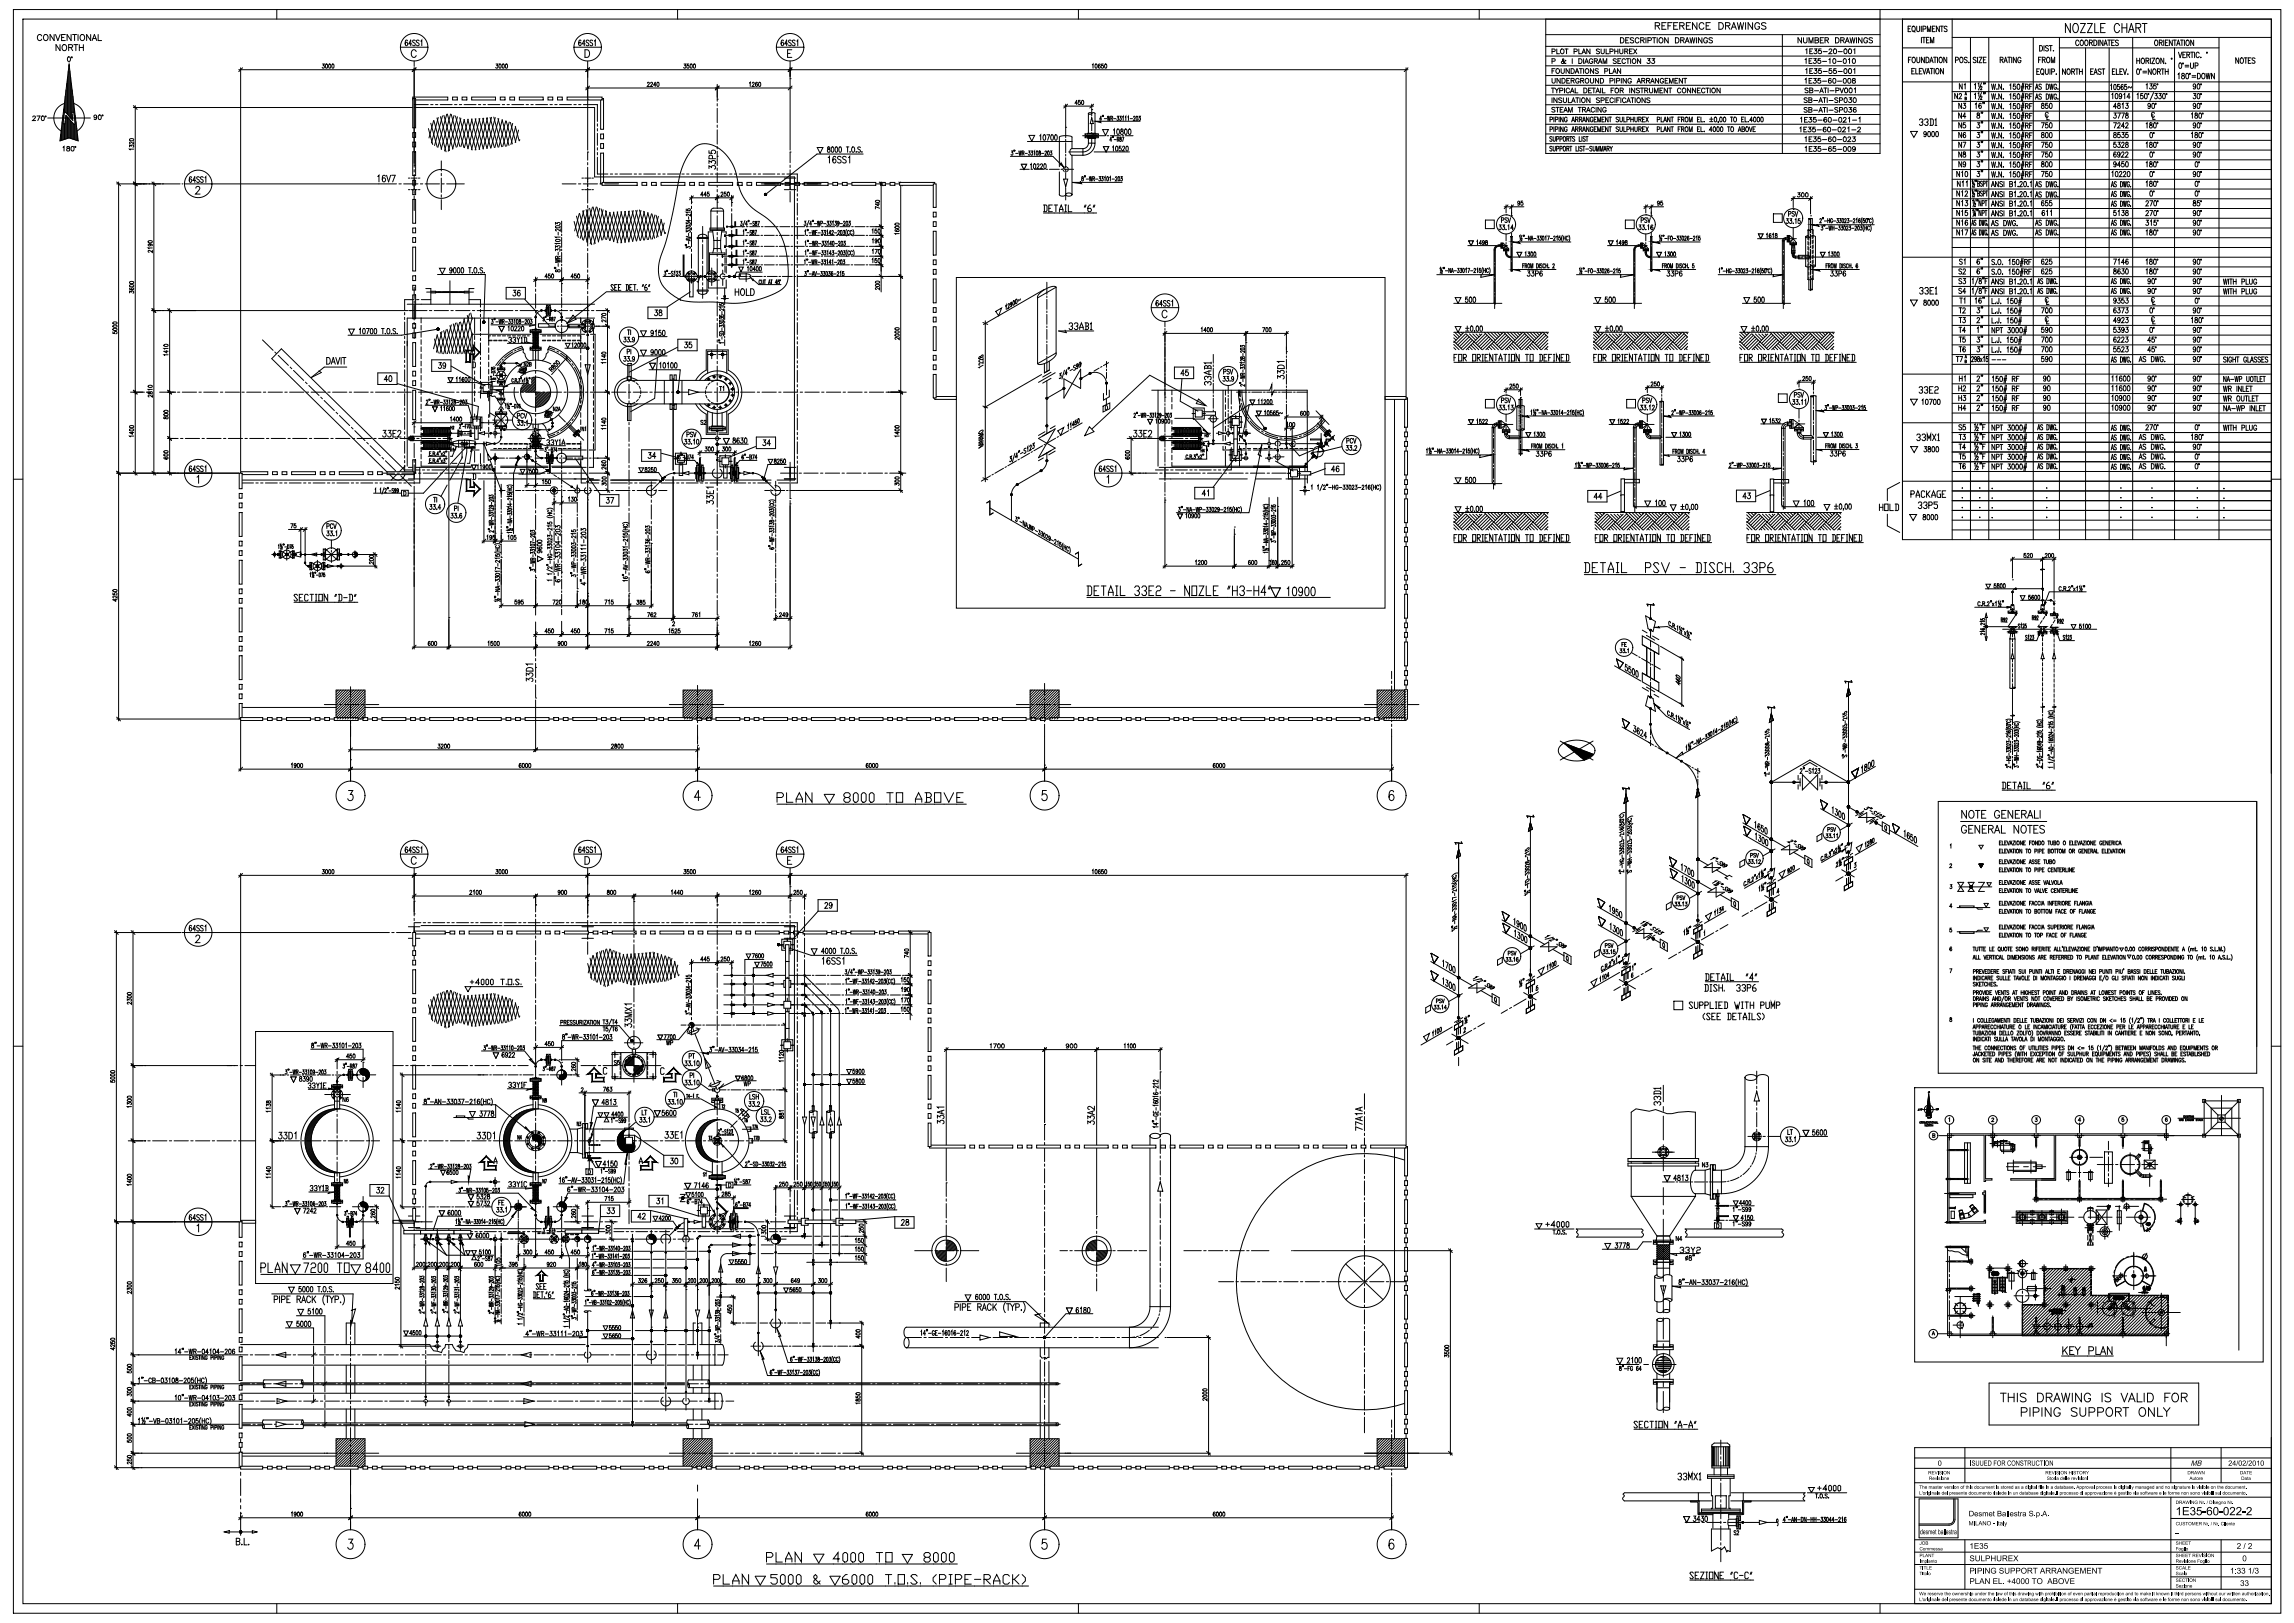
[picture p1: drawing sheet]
<svg xmlns="http://www.w3.org/2000/svg" width="1189mm" height="841mm" viewBox="0 0 1189 841" stroke-linecap="round" stroke-linejoin="round" font-family="sans-serif">
<path d="M246 174v2M246 177v3M246 181v2M246 185v2M246 192v2M246 195v3M246 199v2M246 203v2M246 206v2M246 214v2M246 217v2" fill="none" stroke="#000" stroke-width=".52"/>
<path d="M352 238h2v8h-2z" fill="#fff" stroke="#000" stroke-width=".52"/>
<g fill="none" stroke="#000" stroke-width=".52">
<path d="M245 173h30M246 165v8M253 165v8M308 173v60M326 197h1M328 197l1 1M330 198l1 1M368 198l-1 1M370 197l-1 1M372 197h-1M327 209h-1h23M329 208l-1 1"/>
<path d="M331 207l-1 1M331 200l1 2M332 205l-1 1M332 202v2M366 202v2M366 205v1M366 200v2M367 207l1 1M369 208l1 1M371 209h1M245 233h3M125 249h90"/>
<path d="M126 250h5M133 250h1M135 250h1M138 250h6M145 250h1M147 250h2M150 250h6M157 250h2M160 250h1M162 250h6M170 250h1M172 250h1"/>
<path d="M175 250h6M182 250h1M185 250h1M187 250h6M194 250h2M197 250h1M199 250h7M207 250h1M209 250h2M218 243v7h-6M286 242h18M298 248h6"/>
<path d="M301 243v7M305 259h.1M305 260v70M323 275l1 1 2-1M323 271h1h2M323 276v1h1a.6 .6 0 0 1 0-1 .6 .6 0 0 1 1 0 .6 .6 0 0 1 0 1M323 275h2M323 273h2M324 272a.6 .6 0 0 0-1 0 .7 .7 0 0 0 1 1 .7 .7 0 0 0 1-1M324 273v2M325 279v1l-2-1v1h1M325 278h-2v1"/>
<path d="M323 298h.1M323 290v-1l1 1v-1a.7 .7 0 0 1 1 0 .7 .7 0 0 1 0 1M323 289v-1h1a.7 .7 0 0 1 1 0 .7 .7 0 0 1 0 1M323 285h1a.7 .7 0 0 1 1 0 .7 .7 0 0 1 0 1M323 293h2l-2 1M323 286a1.1 1.1 0 0 1 1 0 1.1 1.1 0 0 1 1 1 1.1 1.1 0 0 1-1 0 1.1 1.1 0 0 1-1-1zM323 299v1h1h1v-1h-1v1M324 281v1M324 291v1M324 296v1M324 294v1M325 283h-2v1"/>
<path d="M325 294l-2 1h2M325 301h-2M326 314h.1M326 315v15M304 329h69M305 329h.1M306 328l-2 2M313 326h2l-1 2M315 326h1v2M318 326h-1v1a.6 .6 0 0 1 1 0 .6 .6 0 0 1 0 1 .6 .6 0 0 1-1 0M326 324h.1M327 328l-2 2"/>
<path d="M347 326v2M349 326h-1v1a.6 .6 0 0 1 1 0 .6 .6 0 0 1 0 1 .6 .6 0 0 1-1 0M350 326h1l-1 2h1M352 326l-1 1a.6 .6 0 0 1 1 0 .6 .6 0 0 1 0 1 .6 .6 0 0 1-1 0M372 324h.1M372 329h.1M372 325v5M373 328l-2 2"/>
</g>
<g fill="#fff" stroke="#000" stroke-width=".52">
<path d="M374 184h1z"/>
<path d="M375 184h-1z"/>
<path d="M375 184v-1z"/>
<path d="M375 183v1z"/>
<path d="M374 183l1 1z"/>
</g>
<path d="M372 184h5M375 182v4" fill="none" stroke="#000" stroke-width=".52"/>
<g fill="#fff" stroke="#000" stroke-width=".52">
<path d="M368 184h1z"/>
<path d="M369 184v-1z"/>
<path d="M369 183v1z"/>
<path d="M368 183l1 1z"/>
</g>
<g fill="none" stroke="#000" stroke-width=".52">
<path d="M79 95h4M79 94l2 2M80 95h.1M80 94v152M84 95h.1M78 126v1h-1v-1h1l1 1M79 130v1l-2-1v1M79 128h-2v1M79 160l2 2M87 160l2 2M88 160v44M79 161h133"/>
<path d="M81 161h.1M84 161h.1M213 161h.1M290 161h4M295 161h2M298 161h7M307 161h1M309 161h5M86 182v1l-1-1h2M87 184h-2M87 181h-2M367 184h4"/>
<path d="M369 182v4M77 203v1h1a.7 .7 0 0 1 0-1 .7 .7 0 0 1 1 0 .7 .7 0 0 1 0 1zM79 205v1l-2-1v1M79 202h-2M83 203h8M87 202l2 2M88 203h.1M90 203h.1M92 203h1M94 203h8M103 203h1M106 203h7"/>
<path d="M114 203h1M117 203h7M125 203h2M128 203h7M136 203h2M139 203h7M148 203h1M150 203h8M159 203h1M161 203h8M170 203h1M172 203h8"/>
<path d="M181 203h1M183 203h8M192 203h1M195 203h7M203 203h1M206 203h7M214 203h2M217 203h7M226 203h1M228 203h7M237 203h1M239 203h8"/>
<path d="M248 203h1M250 203h8M259 203h1M261 203h8M270 203h1M273 203h7M281 203h1M284 203h7M292 203h2M295 203h7M303 203h2M306 203h7"/>
<path d="M315 203h1M317 203h7M326 203h1M328 203h8M337 203h1M339 203h8M348 203h1M350 203h8M359 203h1M362 203h7M370 203h1M373 203h7"/>
<path d="M381 203h2M384 203h7M392 203h2M395 203h7M404 203h1M406 203h7M415 203h1M417 203h8M426 203h1M428 203h8M437 203h1M439 203h8"/>
<path d="M448 203h1M451 203h7M459 203h1M461 203h.1M462 203h8M466 202l2 2M467 202v44M465 224v1l-1-1h2M466 226h-2M79 245h1M79 244l2 2M80 245h.1"/>
<path d="M81 245h.1M305 256h.1M305 257v79M409 258h.1M409 259v77M466 245h1M466 244l2 2M467 245h.1M468 245h.1M232 335h178M233 320h.1M233 321v15"/>
<path d="M234 334l-2 2M253 333v-1v3M255 332h-1v1a.7 .7 0 0 1 1 0 .7 .7 0 0 1 0 1 .7 .7 0 0 1-1 0M278 330h.1M278 334h.1M278 335h.1M278 331v5M279 334l-2 2M290 333l-1 1v-2l1 1v1h-1M305 329h.1M305 335h.1M306 334l-2 2"/>
<path d="M336 333v-1l1 1-2 2h2M337 333l1-1v1l-1 2h1M340 334h-1l1-2v3M372 327h.1M372 328h.1M372 335h.1M372 328v8M373 334l-2 2M388 333l1-1v3M390 333v-1l1 1-1 2h1M393 333l-1-1a1.1 1.1 0 0 0-1 1 1.1 1.1 0 0 0 1 1v-1v1M409 335h.1"/>
<path d="M410 334l-1 2"/>
<circle cx="78" cy="125" r="1"/>
<circle cx="86" cy="179" r="1"/>
<circle cx="78" cy="200" r="1"/>
<circle cx="465" cy="223" r="1"/>
<circle cx="465" cy="221" r="1"/>
<circle cx="257" cy="333" r="1"/>
<circle cx="258" cy="333" r="1"/>
<circle cx="291" cy="333" r="1"/>
<circle cx="293" cy="333" r="1"/>
<circle cx="341" cy="333" r="1"/>
<circle cx="394" cy="333" r="1"/>
</g>
<g fill="#fff" stroke="#000" stroke-width=".52">
<path d="M311 51h2v16h-2z"/>
<path d="M311 69h2v3h-2z"/>
<path d="M311 74h2v3h-2z"/>
<path d="M311 79h2v16h-2z"/>
<path d="M294 50h18v2h-18z"/>
<path d="M289 50h2v2h-2z"/>
<path d="M284 50h2v2h-2z"/>
<path d="M269 50h13v2h-13z"/>
<path d="M264 50h3v2h-3z"/>
<path d="M259 50h3v2h-3z"/>
<path d="M244 50h13v2h-13z"/>
<path d="M239 50h3v2h-3z"/>
<path d="M235 50h2v2h-2z"/>
<path d="M214 50h18v2h-18z"/>
</g>
<g fill="none" stroke="#000" stroke-width=".52">
<path d="M69 56h147M69 55l2 2M70 55v149M217 56h.1M304 46h69M305 51h.1M305 46h.1M305 45v5M306 45l-2 2M336 43h1l-2 2h2M337 43h1l-1 2h1M340 44h-1l1-1v2"/>
<path d="M372 51h.1M372 45v5M373 45l-2 2M67 76v-1l1 1v-1a.7 .7 0 0 1 1 0 .7 .7 0 0 1 0 1M69 77h-2l1 1M69 73v2l-1-1h-1l1 1M69 95h7M69 94l2 2M70 95h.1M74 95h.1M77 95h.1M423 95h.1"/>
<path d="M424 95h44M466 94l2 2M467 94v110M464 119v1h1h1v-1h-1v1M466 121h-2M67 152v-1h1a.7 .7 0 0 1 1 0 .7 .7 0 0 1 0 1M67 149a1 1 0 0 0 1 1 1 1 0 0 0 1-1h-1l1 1M415 143h.1M416 143h52M460 143h.1M466 142l2 2M467 143h.1"/>
<path d="M466 175v1l-2-1v1M69 203h6M69 202l2 2M76 203h.1M85 216v1h1a.7 .7 0 0 1 0-1 .7 .7 0 0 1 1 0 .7 .7 0 0 1 0 1zM87 203h3M87 202l2 2M88 203h.1M88 202v44M91 203h.1M460 203h.1M461 203h7"/>
<path d="M466 202l2 2M467 203h.1M85 237a1.1 1.1 0 0 0 1 1 1.1 1.1 0 0 0 1-1h-1v1M87 227h3M87 226l2 2M90 227h.1M91 227h.1M233 233h.1M233 234v102M87 245h4M87 244l2 2M88 245h.1"/>
<path d="M92 245h.1M215 259h.1M215 260v76M214 335h20M215 335h.1M216 334l-2 2M223 333l-1-1a1.1 1.1 0 0 0 0 1 1.1 1.1 0 0 0 1 1v-1l-1 1M234 334l-2 2"/>
<circle cx="341" cy="44" r="1"/>
<circle cx="68" cy="72" r="1"/>
<circle cx="465" cy="116" r="1"/>
<circle cx="465" cy="118" r="1"/>
<circle cx="68" cy="146" r="1"/>
<circle cx="68" cy="148" r="1"/>
<circle cx="465" cy="170" r="1"/>
<circle cx="465" cy="172" r="1"/>
<circle cx="465" cy="174" r="1"/>
<circle cx="86" cy="213" r="1"/>
<circle cx="86" cy="215" r="1"/>
<circle cx="86" cy="234" r="1"/>
<circle cx="86" cy="236" r="1"/>
<circle cx="224" cy="333" r="1"/>
<circle cx="226" cy="333" r="1"/>
</g>
<g fill="#fff" stroke="#000" stroke-width=".52">
<path d="M227 171v-1z"/>
<path d="M227 170v1z"/>
</g>
<g fill="none" stroke="#000" stroke-width=".52">
<path d="M181 171h3l-2 2zM186 171l1-1v3M188 170a1.3 1.3 0 0 1 1 2 1.3 1.3 0 0 1-1 1zM190 170h1l-1 3M192 170a1.3 1.3 0 0 1 1 2 1.3 1.3 0 0 1-1 1zM194 170a1.3 1.3 0 0 1 1 2 1.3 1.3 0 0 1-1 1zM198 170h1M198 170v3M200 173h.1M201 170a1.3 1.3 0 0 1 1 2 1.3 1.3 0 0 1-1 1zM203 173h.1M205 171h-1l1 1a.7 .7 0 0 1 0 1 .7 .7 0 0 1-1 0"/>
<path d="M206 173h.1M227 171l-19 3h-28"/>
</g>
<g fill="#fff" stroke="#000" stroke-width=".52">
<path d="M250 167h1z"/>
<path d="M251 167h-1z"/>
<path d="M251 166v1z"/>
<path d="M250 166l1 1z"/>
</g>
<g fill="none" stroke="#000" stroke-width=".52">
<path d="M228 139h3l-2 3zM234 140a.7 .7 0 0 1-1 0 .7 .7 0 0 1 1-1v2h-1M235 139a1.3 1.3 0 0 1 1 1 1.3 1.3 0 0 1-1 1zM237 139a1.3 1.3 0 0 1 1 1 1.3 1.3 0 0 1-1 1zM239 139a1.3 1.3 0 0 1 1 1 1.3 1.3 0 0 1-1 1zM243 139h1M244 139v2M246 139a1.3 1.3 0 0 1 1 1 1.3 1.3 0 0 1-1 1zM250 139h-1l1 1a.7 .7 0 0 1 0 1 .7 .7 0 0 1-1 0M227 142h25M245 141h.1M248 141h.1"/>
<path d="M251 141h.1"/>
</g>
<g fill="#fff" stroke="#000" stroke-width=".52">
<path d="M214 51h1v15h-1z"/>
<path d="M214 69h1v2h-1z"/>
<path d="M214 74h1v2h-1z"/>
<path d="M214 79h1v12h-1z"/>
<path d="M214 93h1v3h-1z"/>
<path d="M214 98h1v3h-1z"/>
<path d="M214 103h1v13h-1z"/>
<path d="M214 118h1v3h-1z"/>
<path d="M214 123h1v3h-1z"/>
<path d="M214 128h1v12h-1z"/>
<path d="M214 143h1v2h-1z"/>
<path d="M214 148h1v2h-1z"/>
<path d="M214 153h1v12h-1z"/>
<path d="M214 168h1v2h-1z"/>
<path d="M214 173h1v2h-1z"/>
<path d="M214 178h1v12h-1z"/>
<path d="M214 192h1v3h-1z"/>
<path d="M214 197h1v3h-1z"/>
<path d="M214 202h1v15h-1z"/>
</g>
<g fill="none" stroke="#000" stroke-width=".52">
<path d="M124 36h92M125 35v209M126 35l-2 2M167 33h1v1a.7 .7 0 0 1 0 1 .7 .7 0 0 1-1 0M215 36h.1M215 35v50M216 35l-2 2M409 36h321M409 36h.1M409 35v5M410 35l-1 2M566 34l1-1v2"/>
<path d="M570 33a1 1 0 0 0-1 1 1 1 0 0 0 1 1v-1l-1 1M572 33h-1v1a.6 .6 0 0 1 1 0 .6 .6 0 0 1 0 1 .6 .6 0 0 1-1 0M729 35v170M730 35l-2 2M215 56h93v36M215 54h7M223 54h1M226 54h1M228 54h6M236 54h1M238 54h1M241 54h6"/>
<path d="M248 54h1M250 54h2M253 54h6M260 54h2M263 54h1M265 54h6M273 54h1M275 54h1M278 54h6M285 54h1M288 54h1M290 54h6"/>
<path d="M297 54h2M300 54h1M302 54h8v9M409 41h.1M310 64v1M310 67v1M310 69v6M310 77v1M310 79v1M367 78v1h2a1 1 0 0 1 0-1 1 1 0 0 1 1 0 1 1 0 0 1 0 2M196 91v3M200 91h-1a1.7 1.7 0 0 0-1 2 1.7 1.7 0 0 0 1 1 1 1 0 0 0 1-1 1 1 0 0 0-2 0"/>
<path d="M200 91l1 3 1-3M203 91h2l-1 3M215 86h.1M229 83v6M229 90v1M229 92v8M310 81v9M367 87v-1l2 1a1 1 0 0 1 1-1 1 1 0 0 1 0 2M367 85v-2l2 1a1 1 0 0 1 1-1 1 1 0 0 1 0 2M369 82v-1h-1l-1 1h4M229 101v1M229 103v6"/>
<path d="M211 158h97M215 155h-5v6M215 149v6M215 156v1M215 158v8M216 155h1M218 155h5M221 150h2v8M221 151h5M223 151h3v1h-3M226 151h15M226 152h15"/>
<path d="M227 151h1M230 151h7M233 145v13M238 151h1M241 151h4M243 155h6M243 151h-2v1h2M246 150h-3v8M305 158v7M136 176l6 6M210 162v1M210 164v2"/>
<path d="M210 167v6M210 174v2M210 177v1M210 179v6M215 167v1M215 170v5M218 165v2M218 169v2M218 172v3M218 176v2M218 180v2M225 176l2 7"/>
<path d="M227 174l2 9M227 173l-2 8M228 172l3 11M229 172l-3 10M230 171l3 12M231 171l-3 12M232 171l3 12M233 169l4 14M234 168l-4 15M235 168l4 15M236 167l-4 16M237 167l4 16"/>
<path d="M238 167l-4 16M239 167l4 16M240 165l5 17M241 165l-5 18M242 163l3 11M243 163l-5 20M244 162l1 3M245 165l-5 18M245 173l-3 10M275 165h-64v77M285 179a25 25 0 0 1 17 24 25 25 0 0 1-17 24M308 165h-7v2"/>
<path d="M142 182l1 1M144 184l5 5M146 181l63 62a4 4 0 0 1 0 5 4 4 0 0 1-5 0l-63-62zM150 190l1 1M152 192l5 5M158 198l1 1M160 200l5 5M169 185a1.7 1.7 0 0 1 2 2 1.7 1.7 0 0 1-2 2zM172 189l1-4 1 4M172 188h1M174 185l1 4 1-4M177 185v4"/>
<path d="M177 185h2M178 185v4M180 190h-12l-7 6 6-3-2-1M210 187v1M210 189v1M210 192v6M210 199v1M218 183v3M218 187v3M218 191v2M218 195v2M218 198v3"/>
<path d="M245 180l-1 3M254 199v6M255 199v6M260 187l-2 2M261 186l-1 1M266 182l-5 3M267 181v1M269 189a17 17 0 0 0-8 17M270 195a11 11 0 0 1 18 3 11 11 0 0 1-9 16 11 11 0 0 1-12-13M271 180l-3 1M271 181a23 23 0 0 0-12 9M276 196a8 8 0 0 1 9 7 8 8 0 0 1-9 8 8 8 0 0 1-6-10"/>
<path d="M363 197a11 11 0 0 1 16-2 11 11 0 0 1 0 16 11 11 0 0 1-16-2M367 193v-11h10v11M166 206l1 1M168 208l5 5M174 214h1M176 215l5 6M210 201v2M210 204v6M210 211v2M210 214v1M210 216v7M218 202v2"/>
<path d="M218 206v2M218 209v3M218 213v3M218 217v2M264 212l3 4 4 2M367 213v11h4M377 213v11M729 206h.1M87 227h5M94 227h1M96 227h7M105 227h1"/>
<path d="M107 227h8M116 227h1M118 227h8M127 227h1M129 227h8M138 227h1M141 227h7M149 227h1M152 227h7M160 227h2M163 227h7M171 227h2"/>
<path d="M174 227h7M182 221l1 1M183 227h1M184 223l5 5M185 227h7M190 229l1 1M192 231l5 5M194 227h1M196 227h8M198 237l1 1M199 223h1l-1 1a1.1 1.1 0 0 1 1 2 1 1 0 0 1-2 0M200 239l5 5"/>
<path d="M201 223h2l-1 1a1.1 1.1 0 0 1 1 2 1 1 0 0 1-2 0M204 225h1M205 227h1M205 223h-1v3h1M206 224l1-1 1 1-2 2h2M207 227h8M210 224v1M210 226v1M210 229v6M210 236v1M210 239v1M215 220v4"/>
<path d="M216 227h1M218 220v3M218 224v3M218 228v2M218 232v2M218 235v3M218 239v3h26M218 227h8M227 227h1M230 227h4M246 234v5M249 235v5"/>
<path d="M301 233v9M308 233v9M125 245h.1M206 245l1 1M208 247l5 5M210 244h8M210 241v6M210 241l-7 8M219 244h1M221 244h2M224 244h6M231 244h2"/>
<path d="M234 244h1M236 244h8M259 242h25M273 353v-2l1 1a1.1 1.1 0 0 1 2-1 1 1 0 0 1 0 2M273 350v-1l1 1a1.1 1.1 0 0 1 2-1 1 1 0 0 1 0 1M273 346a1.9 1.9 0 0 1 2 0 1.9 1.9 0 0 1 1 2h-3zM276 344h-3v1"/>
<circle cx="169" cy="34" r=".9"/>
<circle cx="171" cy="34" r=".9"/>
<circle cx="173" cy="34" r=".9"/>
<circle cx="568" cy="34" r=".9"/>
<circle cx="573" cy="34" r=".9"/>
<circle cx="229" cy="95" r="7"/>
</g>
<g fill="#fff" stroke="#000" stroke-width=".52">
<path d="M396 101h1z"/>
<path d="M397 101h-1z"/>
<path d="M397 101v-1z"/>
<path d="M397 100v1z"/>
<path d="M396 100l1 1z"/>
</g>
<g fill="none" stroke="#000" stroke-width=".52">
<path d="M208 24h14a7 7 0 0 0-11-6 7 7 0 0 0 0 13 7 7 0 0 0 11-6v-1M211 21a1.5 1.5 0 0 0-1 1 1.5 1.5 0 0 0 1 2 .9 .9 0 0 0 0-1 .9 .9 0 0 0-1-1v1M213 23h-1l1-2v3M215 21h-1l1 1a1 1 0 0 1 0 2 .8 .8 0 0 1-1-1M216 27a1.3 1.3 0 0 0-2-1 1.3 1.3 0 0 0-1 1v1a1.3 1.3 0 0 0 1 2 1.3 1.3 0 0 0 2-1M217 21h-1l1 1a1 1 0 0 1 0 2 .8 .8 0 0 1-1-1M218 21h1v3M297 24h15a7 7 0 0 0-11-6 7 7 0 0 0 0 13 7 7 0 0 0 11-6v-1M301 21a1.4 1.4 0 0 0-1 1 1.4 1.4 0 0 0 1 2 .9 .9 0 0 0 0-1 .9 .9 0 0 0-1-1v1M303 26a2 2 0 0 1 3 2 2 2 0 0 1-3 2zM303 23h-1l1-2v3M305 21a.7 .7 0 0 0-1 0 .7 .7 0 0 0 0 1h1a1 1 0 0 1 0 2 .8 .8 0 0 1-1-1"/>
<path d="M307 21h-1l1 1a1 1 0 0 1 0 2 .8 .8 0 0 1-1-1M308 21h1v3M402 24h15a7 7 0 0 0-11-6 7 7 0 0 0 0 12 7 7 0 0 0 11-5v-1M406 21a1.4 1.4 0 0 0-1 1 1.4 1.4 0 0 0 1 2 1 1 0 0 0 0-2 .9 .9 0 0 0-1 0v1M408 28h2M408 23h-1l1-2v3M410 21h-1l1 1a1 1 0 0 1 0 2 .8 .8 0 0 1-1-1M410 26h-2v4h2M412 21h-1l1 1a1 1 0 0 1 0 2 .8 .8 0 0 1-1-1M413 21v3M230 60l5 17M232 59l-5 17"/>
<path d="M232 59l4 17M234 59l-5 18M234 59l4 17M235 60l-5 18M371 46h39M372 44v8M372 54v1M372 56v8M373 45l-2 2M388 43h1v2M390 43h1l-1 2h1M393 43h-1a1 1 0 0 0 0 1 1 1 0 0 0 0 1v-1"/>
<path d="M409 46h.1M410 45l-1 2M222 67l2 8M223 64l4 12M225 63l-3 9M225 62l4 15M226 61l5 18M227 61l-3 13M228 60l5 18M229 60l-4 15M236 60l4 16M237 61l-5 17"/>
<path d="M238 61l5 16 4-15M239 61l-4 16M240 62l5 16M241 62l-4 14M242 62l5 16M243 62l-4 14M244 62l5 15M245 62l-4 15M249 61l-5 17M250 61l4 16 5-16M251 61l-5 17M252 61l4 15"/>
<path d="M253 61l-5 16M254 61l4 15M255 61l-5 16-4-15M256 61l4 15M257 61l-5 16-4-16M258 61l4 15M260 62l4 13M260 62l-4 14M262 63l-4 13M262 63l4 12M264 63l-3 13M265 63l2 11"/>
<path d="M266 64l-3 12M267 65l2 8M267 66l-2 9M269 67l-2 7M269 72v1M372 65v1M372 67v8M372 76v1M372 78v8M424 76h3l-2 3zM429 76v1a.9 .9 0 0 1 1 1 .9 .9 0 0 1-1 1 1.3 1.3 0 0 1 1-2v-1zM431 76a1.3 1.3 0 0 1 1 2 1.3 1.3 0 0 1-1 1z"/>
<path d="M433 76a1.3 1.3 0 0 1 1 2 1.3 1.3 0 0 1-1 1zM435 76a1.3 1.3 0 0 1 1 2 1.3 1.3 0 0 1-1 1zM439 76h1M439 76v3M441 79h.1M442 76a1.3 1.3 0 0 1 1 2 1.3 1.3 0 0 1-1 1zM444 79h.1M446 77h-1l1 1a.7 .7 0 0 1 0 1 .7 .7 0 0 1-1 0M447 79h.1M447 80h-24l-26 21M60 95h33M60 94l2 2"/>
<path d="M61 94v280M94 95h.1M96 95h14a7 7 0 0 0-11-6 7 7 0 0 0 0 12 7 7 0 0 0 11-5v-1M99 92a1.4 1.4 0 0 0-1 1 1.4 1.4 0 0 0 1 1 .9 .9 0 0 0 0-1 .9 .9 0 0 0-1 0v1M101 94h-1l1-2v3M101 98l1-1h2l-3 4h3M103 92h-1l1 1a.8 .8 0 0 1 0 1 .8 .8 0 0 1-1 0M105 92a.7 .7 0 0 0-1 0 .7 .7 0 0 0 0 1h1a.8 .8 0 0 1 0 1 .8 .8 0 0 1-1 0M106 92h1v3M110 95h86M308 92h104v157h-9M310 90h5"/>
<path d="M316 90h2M319 90h1M321 90h6M329 90h1M331 90h1M334 90h6M341 90h1M344 90h1M346 90h6M353 90h2M356 90h1M358 90h7"/>
<path d="M366 90h1M368 90h1M371 90h6M372 81h.1M372 87v1M372 90v7M372 98v1M378 90h1M381 90h1M383 90h6M390 90h2M393 90h1"/>
<path d="M395 90h7M403 90h1M405 90h2M408 90h5v9M429 82l1-1v3M433 82v-1a1.7 1.7 0 0 0-2 2 1.7 1.7 0 0 0 1 1 .9 .9 0 0 0 1-1 .9 .9 0 0 0-1 0M436 82l-1-1-1 1 2 2h-1h-1M439 82l-1-1-1 1 2 1-1 1h-1M440 82v-1v3M298 115l2 8M299 112l3 12M300 111l-2 9"/>
<path d="M300 111l4 15M302 109l5 18M303 109l-4 13M304 109l4 17M305 108l-4 16M306 108l4 17M307 107l-5 17M307 107l5 17M309 107l-5 18M309 107l5 17M311 108l-5 18M312 108l4 17"/>
<path d="M313 109l-5 18M314 109l4 16 4-15M314 109l-4 16M316 110l4 16M316 110l-4 14M318 110l4 16M318 110l-4 14M320 110l4 16M320 110l-4 15M322 110l4 15M324 110l4 15M324 110l-4 16"/>
<path d="M326 109l4 16M326 109l-4 17M328 109l4 16M328 109l-4 17M330 109l4 15M330 109l-4 16M331 109l5 15M332 109l-4 16M334 109l3 15M334 110l-4 15M338 111l-4 13M338 111l3 12"/>
<path d="M339 111l-3 13M340 112l3 10M341 112l-3 12M343 114l2 7M343 114l-3 9M344 116l-1 6M372 101v7M372 109v2M372 112v7M413 100v2M413 103v1M413 105v6"/>
<path d="M413 113v1M413 115v1M413 118v6M339 123l-3-13-4 15M345 120v1M372 120v2M372 123v7M372 132v1M372 134v7M413 125v1M413 128v1M413 130v6"/>
<path d="M413 137v2M413 140v1M372 143v1M372 145v8M372 154v1M372 156v8M413 142v7M413 150v1M413 152v2M413 155v6M59 172v1a.6 .6 0 0 1 0-1 .6 .6 0 0 1 1 0 .6 .6 0 0 1 0 1M372 165v1"/>
<path d="M372 167v8M372 176v1M372 179v7M413 162v1M413 165v1M413 167v6M413 175v1M413 177v1M413 179v7M372 187v1M372 190v7M372 198v2"/>
<path d="M413 187v1M413 189v2M413 192v6M413 199v2M68 203h6M69 202l2 2M70 202v44M76 203h.1M372 201v7M372 209v2M372 212v9M413 202v1"/>
<path d="M413 204v6M413 212v1M413 214v1M413 217v6M69 224v1l-2-1h2M69 226h-2h1M413 224v1M413 226v2M413 229v6M413 236v2M413 239v1M60 245h64"/>
<path d="M60 244l2 2M61 245h.1M69 244l2 2M70 245h.1M96 245h14a7 7 0 0 0-11-6 7 7 0 0 0 0 12 7 7 0 0 0 11-5v-1M99 242a1.4 1.4 0 0 0-1 1 1.4 1.4 0 0 0 1 1 .9 .9 0 0 0 0-1 .9 .9 0 0 0-1 0M101 243h-1l1-2v3M102 247l1-1v4M103 242v-1l-1 1 1 1a.8 .8 0 0 1 0 1 .8 .8 0 0 1-1 0M105 242a.7 .7 0 0 0-1 0 .7 .7 0 0 0 0 1h1a.8 .8 0 0 1 0 1 .8 .8 0 0 1-1 0M106 242l1-1v3M125 245h.1"/>
<path d="M366 258v-1l2 1a1 1 0 0 1 1-1 1 1 0 0 1 0 2M366 254v2h4v-2M368 255v1M370 252h-4l1 1M413 241v9h-10M366 261v-1h2a1 1 0 0 1 1-1 1 1 0 0 1 0 2M59 307v1a.6 .6 0 0 1 0-1 .6 .6 0 0 1 1 0 .6 .6 0 0 1 0 1M60 310v2l-1-1h2M61 309v1l-2-1v1M182 356v5M60 373h64M60 372l2 2"/>
<path d="M61 373h.1M125 373h.1M182 363v1M182 365v7M182 374v1M182 376v6M182 398v7M721 382v23M181 410h2l-1 2a1.5 1.5 0 0 1 1 2 1.5 1.5 0 0 1-3 0M362 400v5M363 413h-3l2-3v5M403 413h2l1-1-1-1h-2v5"/>
<path d="M403 417h98M408 411v5h3M413 416v-2l1-3 2 3v2M413 414h3M421 411v5l-3-5v5M427 412h5l-2 4zM438 413l-1-1 1-1h2l1 1-4 2 1 2h2l1-1-1-2M442 412l1-1 2 1v3l-1 1-2-1zM446 412l1-1 2 1v3l-1 1-2-1zM451 411l2 1v3l-1 1-1-1v-3zM460 411h3M461 411v5"/>
<path d="M465 411h3v5h-3zM474 416v-2l2-3 2 3v2M474 414h4M479 411h3l1 1-1 1M480 413h2l1 2-1 1h-3M480 411v5M484 411h4v5h-4zM489 411l3 5 2-5M496 413h2M499 411h-3v5h3M541 400v5M542 410h-2v2a1.6 1.6 0 0 1 2 0 1.6 1.6 0 0 1 0 2 1.6 1.6 0 0 1-2 0"/>
<path d="M722 410a3 3 0 0 0-1 5 1.5 1.5 0 0 0 2-2 1.6 1.6 0 0 0-3-1v1"/>
<circle cx="394" cy="44" r="1"/>
<circle cx="59" cy="171" r="1"/>
<circle cx="59" cy="167" r="1"/>
<circle cx="59" cy="169" r="1"/>
<circle cx="68" cy="223" r="1"/>
<circle cx="68" cy="221" r="1"/>
<circle cx="59" cy="306" r="1"/>
<circle cx="182" cy="412" r="7"/>
<circle cx="362" cy="412" r="7"/>
<circle cx="541" cy="412" r="7"/>
<circle cx="721" cy="412" r="7"/>
</g>
<g fill="#fff" stroke="#000" stroke-width=".52">
<path d="M466 95h18v1h-18z"/>
<path d="M461 95h3v1h-3z"/>
<path d="M456 95h3v1h-3z"/>
<path d="M442 95h12v1h-12z"/>
<path d="M437 95h2v1h-2z"/>
<path d="M432 95h2v1h-2z"/>
<path d="M417 95h12v1h-12z"/>
<path d="M412 95h2v1h-2z"/>
<path d="M407 95h2v1h-2z"/>
<path d="M392 95h12v1h-12z"/>
<path d="M387 95h3v1h-3z"/>
<path d="M382 95h3v1h-3z"/>
<path d="M367 95h13v1h-13z"/>
<path d="M362 95h3v1h-3z"/>
<path d="M357 95h3v1h-3z"/>
<path d="M343 95h12v1h-12z"/>
<path d="M338 95h2v1h-2z"/>
<path d="M333 95h2v1h-2z"/>
<path d="M312 95h18v1h-18z"/>
</g>
<g fill="none" stroke="#000" stroke-width=".52">
<path d="M214 36h196M215 32v2M215 35v43M216 35l-2 2M257 33h1l-1 1h1a.7 .7 0 0 1 0 1 .7 .7 0 0 1-1 0M305 36h.1M305 32v46M306 35l-2 2M354 33h1v1a.7 .7 0 0 1 0 1 .7 .7 0 0 1-1 0M357 33h-1v1a.6 .6 0 0 1 1 0 .6 .6 0 0 1 0 1 .6 .6 0 0 1-1 0M409 36h.1M409 32v46"/>
<path d="M410 35l-1 2M215 79h.1M215 79v8M305 79h.1M305 79v4M409 79h.1M409 79v5M196 95h10M207 95h1M209 95h8M212 92h.1M212 98h.1"/>
<path d="M213 92h1M213 98h1M215 88v1M215 90v8M215 99v1M215 92h1M215 98h1M217 92h1M217 98h1M218 95h1M220 95h8M229 95h1"/>
<path d="M231 95h10M291 95h8M300 95h1M302 92h.1M302 98h.1M302 95h8M303 92h1M303 98h1M305 84v1M305 87v8M305 95v2M305 97v8"/>
<path d="M305 92h1M305 98h1M307 92h1M307 98h1M311 95h1M313 95h8M395 95h9M405 95h10M406 92h6M406 98h6M409 86v1M409 88v10"/>
<path d="M409 99v6M416 95h9M215 101v8M305 106v2M305 109v7M305 118v1M305 120v7M305 129v1M305 131v8M305 140v1M305 142v8M305 151v1"/>
<path d="M305 153v8M305 162v1M305 165v4M723 206v152M729 206v167h-604M409 239v11M212 248h6M212 242h6M215 242v6M305 245h10M405 245h8M406 248h6"/>
<path d="M406 242h6M409 251v7M414 245h1M417 245h7M425 245h1M428 245h7M436 245h2M439 245h7M448 245h1M450 245h7M459 245h1M461 245h8"/>
<path d="M823 254h10v6h-10zM828 258h-2l1-2v3M830 258h-1l1-2v3M840 254l-7 3M900 254h10v6h-10zM905 257h-2l2-2v3M906 255h1l-1 2a.9 .9 0 0 1 1 1 .9 .9 0 0 1-1 0M918 254l-8 3M362 355v6M541 354v6M721 348v4M721 353v1"/>
<path d="M721 355v8M729 358h-15v15M125 372h.1M125 373h.1M125 367h49M125 374v26M168 365h7M174 373v-15h15v15M176 365h1M179 365h7M182 373h.1M182 374v26"/>
<path d="M187 365h1M189 367h165M190 365h6M347 365h7M354 373v-15h15v15M355 365h1M357 365h8M362 362v1M362 365v7M362 373v1M362 376v10M366 365h1"/>
<path d="M368 365h7M369 367h165M527 365h6M534 373v-15h15v15M535 365h1M537 365h8M541 362v1M541 364v8M541 373v1M541 375v30M546 365h1M548 365h7"/>
<path d="M549 367h165M707 365h7M715 365h1M718 365h7M721 364v1M721 367v7M721 375v1M721 378v4M726 365h1M729 365h6M124 399h598M126 398l-2 2"/>
<path d="M151 396v2M153 396v1h-1l1-1a1 1 0 0 1 1 1 1 1 0 0 1-2 0M182 399h.1M182 394h.1M183 398l-2 2M270 396a1 1 0 0 0-1 1 1 1 0 0 0 1 1v-2l-1 1M362 399h.1M362 387v18M363 398l-2 2M450 396a1 1 0 0 0-1 1 1 1 0 0 0 1 1v-2l-1 1M541 396h.1M541 399h.1"/>
<path d="M542 398l-2 2M630 396a1 1 0 0 0-1 1 1 1 0 0 0 1 1v-2l-1 1M721 396h.1M721 399h.1M721 397v3M722 398l-2 2"/>
<circle cx="259" cy="34" r=".9"/>
<circle cx="261" cy="34" r=".9"/>
<circle cx="262" cy="34" r=".9"/>
<circle cx="358" cy="34" r=".9"/>
<circle cx="360" cy="34" r=".9"/>
<circle cx="155" cy="397" r=".9"/>
<circle cx="156" cy="397" r=".9"/>
<circle cx="271" cy="397" r=".9"/>
<circle cx="273" cy="397" r=".9"/>
<circle cx="275" cy="397" r=".9"/>
<circle cx="451" cy="397" r=".9"/>
<circle cx="453" cy="397" r=".9"/>
<circle cx="454" cy="397" r=".9"/>
<circle cx="631" cy="397" r=".9"/>
<circle cx="633" cy="397" r=".9"/>
<circle cx="634" cy="397" r=".9"/>
</g>
<g fill="#fff" stroke="#000" stroke-width=".52">
<path d="M918 248h9v2h-9z"/>
<path d="M917 248h2v9h-2z"/>
<path d="M917 256h2v9h-2z"/>
<path d="M841 248h9v2h-9z"/>
<path d="M840 248h2v9h-2z"/>
<path d="M840 256h2v9h-2z"/>
</g>
<g fill="none" stroke="#000" stroke-width=".52">
<path d="M230 232h.1M231 228v1M231 230v2M231 233h.1M232 228v1M232 230v2M232 233h.1M489 544h80M490 544h.1M490 543v69M491 543l-2 2M513 541h1v2"/>
<path d="M515 541h1l-1 2M541 544h.1M541 543v39M542 543l-2 2M554 542a.7 .7 0 0 1-1 0 .7 .7 0 0 1 0-1 .7 .7 0 0 1 1 0v2h-1M568 543v86M569 543l-2 2M541 583h.1M490 613h.1M568 630h.1"/>
<circle cx="518" cy="542" r="1"/>
<circle cx="520" cy="542" r="1"/>
<circle cx="555" cy="542" r="1"/>
<circle cx="557" cy="542" r="1"/>
</g>
<g fill="#fff" stroke="#000" stroke-width=".52">
<path d="M214 238h1v7h-1z"/>
<path d="M201 244h14v2h-14z"/>
<path d="M196 244h2v2h-2z"/>
<path d="M191 244h2v2h-2z"/>
<path d="M176 244h12v2h-12z"/>
<path d="M171 244h2v2h-2z"/>
<path d="M166 244h2v2h-2z"/>
<path d="M151 244h12v2h-12z"/>
<path d="M146 244h3v2h-3z"/>
<path d="M141 244h3v2h-3z"/>
<path d="M125 244h14v2h-14z"/>
<path d="M124 245h1v8h-1z"/>
<path d="M124 256h1v2h-1z"/>
<path d="M124 261h1v2h-1z"/>
<path d="M124 266h1v12h-1z"/>
<path d="M124 280h1v3h-1z"/>
<path d="M124 285h1v3h-1z"/>
<path d="M124 290h1v13h-1z"/>
<path d="M124 305h1v3h-1z"/>
<path d="M124 310h1v3h-1z"/>
<path d="M124 315h1v12h-1z"/>
<path d="M124 330h1v2h-1z"/>
<path d="M124 335h1v2h-1z"/>
<path d="M124 340h1v12h-1z"/>
<path d="M124 355h1v2h-1z"/>
<path d="M124 360h1v2h-1z"/>
<path d="M124 365h1v8h-1z"/>
<path d="M125 372h11v1h-11z"/>
<path d="M139 372h2v1h-2z"/>
<path d="M144 372h2v1h-2z"/>
<path d="M149 372h12v1h-12z"/>
<path d="M163 372h3v1h-3z"/>
<path d="M168 372h3v1h-3z"/>
<path d="M173 372h13v1h-13z"/>
<path d="M188 372h3v1h-3z"/>
<path d="M193 372h2v1h-2z"/>
<path d="M198 372h12v1h-12z"/>
<path d="M213 372h2v1h-2z"/>
<path d="M218 372h2v1h-2z"/>
<path d="M223 372h12v1h-12z"/>
<path d="M238 372h2v1h-2z"/>
<path d="M242 372h3v1h-3z"/>
<path d="M247 372h13v1h-13z"/>
<path d="M262 372h3v1h-3z"/>
<path d="M267 372h3v1h-3z"/>
<path d="M272 372h13v1h-13z"/>
<path d="M287 372h2v1h-2z"/>
<path d="M292 372h2v1h-2z"/>
<path d="M297 372h12v1h-12z"/>
<path d="M312 372h2v1h-2z"/>
<path d="M317 372h2v1h-2z"/>
<path d="M322 372h12v1h-12z"/>
<path d="M336 372h3v1h-3z"/>
<path d="M341 372h3v1h-3z"/>
<path d="M346 372h13v1h-13z"/>
<path d="M361 372h3v1h-3z"/>
<path d="M366 372h3v1h-3z"/>
<path d="M371 372h12v1h-12z"/>
<path d="M386 372h2v1h-2z"/>
<path d="M391 372h2v1h-2z"/>
<path d="M396 372h12v1h-12z"/>
<path d="M411 372h2v1h-2z"/>
<path d="M416 372h2v1h-2z"/>
<path d="M421 372h12v1h-12z"/>
<path d="M435 372h3v1h-3z"/>
<path d="M440 372h3v1h-3z"/>
<path d="M445 372h13v1h-13z"/>
<path d="M460 372h3v1h-3z"/>
<path d="M465 372h3v1h-3z"/>
<path d="M470 372h12v1h-12z"/>
<path d="M485 372h2v1h-2z"/>
<path d="M490 372h2v1h-2z"/>
<path d="M495 372h12v1h-12z"/>
<path d="M510 372h2v1h-2z"/>
<path d="M515 372h2v1h-2z"/>
<path d="M519 372h13v1h-13z"/>
<path d="M534 372h3v1h-3z"/>
<path d="M539 372h3v1h-3z"/>
<path d="M544 372h13v1h-13z"/>
<path d="M559 372h3v1h-3z"/>
<path d="M564 372h2v1h-2z"/>
<path d="M569 372h12v1h-12z"/>
<path d="M584 372h2v1h-2z"/>
<path d="M589 372h2v1h-2z"/>
<path d="M594 372h12v1h-12z"/>
<path d="M608 372h3v1h-3z"/>
<path d="M613 372h3v1h-3z"/>
<path d="M618 372h13v1h-13z"/>
<path d="M633 372h3v1h-3z"/>
<path d="M638 372h3v1h-3z"/>
<path d="M643 372h12v1h-12z"/>
<path d="M658 372h2v1h-2z"/>
<path d="M663 372h2v1h-2z"/>
<path d="M668 372h12v1h-12z"/>
<path d="M683 372h2v1h-2z"/>
<path d="M688 372h2v1h-2z"/>
<path d="M693 372h12v1h-12z"/>
<path d="M707 372h3v1h-3z"/>
<path d="M712 372h3v1h-3z"/>
<path d="M717 372h12v1h-12z"/>
<path d="M728 357h1v16h-1z"/>
<path d="M728 352h1v3h-1z"/>
<path d="M728 347h1v3h-1z"/>
<path d="M728 333h1v12h-1z"/>
<path d="M728 328h1v2h-1z"/>
<path d="M728 323h1v2h-1z"/>
<path d="M728 308h1v12h-1z"/>
<path d="M728 303h1v2h-1z"/>
<path d="M728 298h1v3h-1z"/>
<path d="M728 283h1v13h-1z"/>
<path d="M728 278h1v3h-1z"/>
<path d="M728 273h1v3h-1z"/>
<path d="M728 258h1v13h-1z"/>
<path d="M728 254h1v2h-1z"/>
<path d="M728 249h1v2h-1z"/>
<path d="M728 234h1v12h-1z"/>
<path d="M728 229h1v2h-1z"/>
<path d="M728 224h1v2h-1z"/>
<path d="M728 206h1v15h-1z"/>
<path d="M718 205h11v2h-11z"/>
</g>
<g fill="none" stroke="#000" stroke-width=".52">
<path d="M249 155v4M245 173v46M249 160v2M249 163v1M249 165v7M249 173v1M249 175v1M249 178v6M249 185v1M249 188v1M249 190v6M249 197v2"/>
<path d="M249 200v1M258 192h4l-4 6h4zM261 188h7M267 188h1M268 188l2 1M269 193h1h1l2-2v1l-2 1h-1h-1M270 189l-1 1v-1M270 189l2 5M270 189l-2 1M270 190l2 1v1l-3 1v-1l1-1M271 191h1l-1 1h-1v-1M271 191v1h-1v-1"/>
<path d="M272 193h.1M272 192v1h-1M273 191v1l-1 1h-2l-1-1M273 188v2l-1-2v2M273 190l-5 3M273 188h1l-1 2h1M274 189h1v1h-1v-2h1v1M289 192a17 17 0 0 1-2 25M249 202v4M249 216v7M268 215h1v-1h-1v3M268 218h1v1a.7 .7 0 0 1 0 1 .7 .7 0 0 1-1 0"/>
<path d="M270 218h1l-1 1h1a.8 .8 0 0 1 0 1 .8 .8 0 0 1-1 0M271 215a.7 .7 0 0 0-1-1 .7 .7 0 0 0 0 1v1a.7 .7 0 0 0 0 1 .7 .7 0 0 0 1-1M272 214v3l1-3M273 218v2M283 213l3 4M283 213h1M284 213h-1v1M285 215h-1M285 215v-1h-1l-1 2h1M285 216l1-1v-1h-2l-1 1v1h2M286 217v4l-1 2M286 214l-1-1h-1l-1 1-1 1 2-1h2"/>
<path d="M286 214l-1-1-1 1-1 1v1M286 219h1M286 220h1M286 218v-1l-1 1h1M287 214l-5 2M287 217l-2 1M288 211v2l-1-2v2M288 211h1l-1 2h1M289 213l1-2v2M290 212h.1M600 202v40M607 202v3"/>
<path d="M607 206v2M607 210v2M607 218v2M218 229h6M222 236h10M223 235h.1M223 234v2M224 236h.1M224 235h1v-1h-1v2M225 235v1M225 229h1M226 236h.1"/>
<path d="M227 229h6M227 235h-1l1-1v2M228 234h.1M229 235v1M230 235v-1h1l-1 2h1M231 234h.1M232 234h-1M233 225v2v-4v3M233 222v3M233 228v1M233 230v1M233 230h6"/>
<path d="M233 222v1M233 230h1v2h-1zM233 228h1v1h-1zM233 224h4M233 225h1M233 224h1M234 230h1M235 229l3-1v4l-3-1zM235 233h1v-2l-2 5h-1M238 228h5M238 232h5M239 228v3"/>
<path d="M239 232v1M239 234v3l-6 12M240 230h1M240 230h.1M240 230v1M240 229h1M241 231v1M241 232h5h-5zM241 228v5l-8 7M241 230v1M241 230h.1M242 230h8"/>
<path d="M242 229v5l-5 26M243 228l3 1v2l-3 1zM246 230h1M251 230h5M254 233h21M272 220h.1M281 230h-2l4 1h10M284 223h1M284 222h1M286 221h1M584 227h7M588 223h1l-1 1a1.1 1.1 0 0 1 1 2 1 1 0 0 1-2 0"/>
<path d="M590 223h2l-1 1a1.1 1.1 0 0 1 1 2 1 1 0 0 1-2 0M592 227h1M593 225h1M595 223h-2v3h2M595 227h7M595 224l1-1 1 1-2 2h2M601 227l1 1zM602 226v2M602 227h-1h1M602 226h1v2h-1h1v-2zM602 227h1M602 227h.1"/>
<path d="M603 227h.1M603 226h-2v2h2M603 226h18M603 228h18M603 227h1M603 226v2M606 227h7M607 229h7M607 232h7M607 225h6M607 222h7M607 240v2h71"/>
<path d="M607 221v2M607 225v2M607 228v3M607 232v3M607 236v2M608 222h1h-1h1h-1M608 229h.1M608 222h.1M608 233h1M608 229h1M608 232h1M608 233h.1"/>
<path d="M608 225h.1M608 225h1M608 232v1M608 232h.1M608 225h1h-1M608 229v1zM609 225h.1M609 225h-1M609 229l-1 1M609 232v1M609 233h.1M609 226v-5h13v12"/>
<path d="M609 228v5h13M609 230h12M609 225h12M609 222h12M609 221v5M609 228v5M609 229h12M609 233h12M609 232h12M609 221v1M609 222v3M609 225v1"/>
<path d="M609 228v1M609 230v2M610 221v1M610 222v3M610 225v1M610 228v1M610 230v2M610 233h.1M611 221v1M611 222v3M611 225v1M611 228v1"/>
<path d="M611 230v2M611 233h.1M612 221v1M612 222v3M612 225v1M612 228v1M612 230v2M612 233h.1M612 230h4M612 224h4M613 221v1M613 222v3"/>
<path d="M613 225v1M613 228v1M613 230v2M613 233h.1M614 221v1M614 222v3M614 225v1M614 228v1M614 230v2M614 233h.1M614 225h1M614 232h1"/>
<path d="M614 222h1M614 229h1M614 227h2M615 221v1M615 222v3M615 225v1M615 228v1M615 230v2M615 233h.1M616 221v1M616 222v3M616 225v1"/>
<path d="M616 228v1M616 230v2M616 233h.1M616 225h6M616 232h6M616 222h6M616 229h6M617 221v1M617 222v3M617 225v1M617 228v1M617 230v2"/>
<path d="M617 233h.1M617 224h1M617 230h1M617 227h7M618 221v1M618 222v3M618 225v1M618 228v1M618 230v2M618 233h.1M618 224h9M619 230h5"/>
<path d="M619 221v1M619 222v3M619 225v1M619 228v1M619 230v2M619 233h.1M620 221v1M620 222v3M620 225v1M620 228v1M620 230v2M620 233h.1"/>
<path d="M621 221v1M621 222v3M621 225v1M621 228v1M621 230v2M621 233h.1M621 221v12M622 229v1M622 229h.1M622 233h.1M622 230h.1M622 225h.1"/>
<path d="M622 222h.1M622 232v1M622 225v2l1-4-1 3M622 232v1v-1M622 222v1M622 230h1v2h-1zM622 228h1v1h-1zM622 225h1M622 224h1M622 233v1M622 233h1M623 233v1"/>
<path d="M623 230h1M624 230h.1M624 234v-1v1M625 225v1M625 226h.1M626 225v1M630 224h6M634 231v2h11M635 231v2M635 234v8M638 232v12h-4M642 231v2"/>
<path d="M642 234v8M663 232h2M666 232h2M668 232h2M671 232h2M674 232h1M676 232h2M679 232h1M194 256h14M194 254l1-1v2M197 254v-1v2M199 253l-1 3"/>
<path d="M199 254l1-1v1l-1 1h1M201 253h.1M202 254h1M204 253h-1l1 2h-1M205 254h-1l1-1a1.1 1.1 0 0 1 0 1 1.1 1.1 0 0 1 0 1h-1M206 254v-1a1.1 1.1 0 0 1 1 1 1.1 1.1 0 0 1-1 1M208 254h4v3h-4zM209 255a1.1 1.1 0 0 1 1 1 1.1 1.1 0 0 1-1 1zM225 258h1M225 258v2M226 258v2M232 242l-13 14h-7"/>
<path d="M232 251l-3 6M599 244h4M601 242h6M601 248h6M604 242v6M604 244h2M607 244h1M609 244h6M617 244h1M619 244h1M622 244h6M629 244h1"/>
<path d="M631 244h2M666 248h12M668 242h10M223 261h1l-1 1 1 1a.7 .7 0 0 1 0 1 .7 .7 0 0 1-1-1M225 261h1l-1 1a1.1 1.1 0 0 1 1 2 1.1 1.1 0 0 1-2-1M226 264h.1M228 263h-1l1-2v3M234 266h1l-1 1a.7 .7 0 0 1 1 1 .7 .7 0 0 1-1 0M236 263h1v-1h-1v3M236 266h1l-1 1h1a.7 .7 0 0 1 0 1 1 1 0 0 1-2 0M237 268h.1M237 262v3"/>
<path d="M239 266a1.2 1.2 0 0 0-1 1 1.2 1.2 0 0 0 1 1 .7 .7 0 0 0 0-1 .7 .7 0 0 0-1 0v1"/>
<circle cx="268" cy="188" r=".3"/>
<circle cx="271" cy="218" r="5"/>
<circle cx="286" cy="219" r=".3"/>
<circle cx="233" cy="224" r=".3"/>
<circle cx="235" cy="230" r=".3"/>
<circle cx="239" cy="230" r=".7"/>
<circle cx="242" cy="230" r=".5"/>
<circle cx="246" cy="230" r=".4"/>
<circle cx="285" cy="223" r=".3"/>
<circle cx="286" cy="221" r=".3"/>
<circle cx="601" cy="227" r=".3"/>
<circle cx="623" cy="224" r=".3"/>
<circle cx="624" cy="230" r=".3"/>
<circle cx="226" cy="261" r="5"/>
<circle cx="236" cy="266" r="5"/>
</g>
<g fill="#fff" stroke="#000" stroke-width=".52">
<path d="M259 195h1z"/>
<path d="M260 195h-1z"/>
<path d="M260 195v-1z"/>
<path d="M260 194v1z"/>
<path d="M259 194l1 1z"/>
</g>
<g fill="none" stroke="#000" stroke-width=".52">
<path d="M254 196l3 1M254 195h1M255 190v1h1l-1-1h1v1M255 193l1-1 1 1h-2zM256 197h-1M256 194v1M257 195h6M257 198h-2M257 192l-2-1v1M257 196h-1M258 191h1h-1zM258 198h1h-1z"/>
<path d="M259 191h2M259 198h2M259 199h1l1 3h-3zM259 190h1M259 199h1M260 190h.1M260 199h.1M260 198v1M260 191h2h-2zM260 198h2h-2zM261 188h1M261 188l-1 1v2"/>
<path d="M266 197v-1l-1 1v1h1M267 198h.1M267 197h1v-1h-1v2M267 197l1 1M268 198h.1M269 196v2M270 196h.1M271 197v1M271 199l-1 1M272 197v-1v2M272 199l-2 2M273 196v1"/>
<path d="M273 199l-3 3M273 197h1l-1 1h1M274 196l-1 2M274 199l-4 4M274 199h-9l-4 2 2-1h-1M274 196h.1M275 199l-4 4M275 196h.1M276 196h-1M277 195l-2 2M278 195l-3 3M278 199l-4 4"/>
<path d="M278 199l-5 4M278 198l-6 5M278 197l-7 6M278 196l-3 2M629 184v4M629 189v1M629 191v5M629 197v1M629 199v5M253 206l1-1h1h1l2 2M259 202h1M259 201h1"/>
<path d="M260 202h.1M261 209h1M262 210v-1v2M263 209v2M264 211v-1v2M264 209l-1 3M265 209l-1 1M265 209v1M265 211h1M267 209l1 1-1 1zM268 209h1l-1 2M270 209h-1v1h1v1h-1"/>
<path d="M271 218a17 17 0 0 0 13 0M276 220v2M278 200l-3 3M278 201l-3 2M278 202l-2 1M278 203h-1M278 203h.1M279 203l-1 1M279 220v2M279 203l-1 2M280 203l-2 3M281 203l-3 3"/>
<path d="M281 219l2 3M282 203l-4 4M282 203l-4 5M283 203l-5 6M284 203l-6 7M285 207l-4 3M285 203l-7 7M285 205l-5 6M285 204l-6 7M285 203l-7 8M629 205v1M629 206v6"/>
<path d="M629 212v1M629 214v5M256 230h1M256 230h.1M259 226h1M259 223h1M259 227h1M259 222h1M260 227h.1M260 223h.1M260 226a3 3 0 0 1-4 4M261 222v1"/>
<path d="M262 222v1M278 223v8M624 229h2v2h-2zM664 230h6M610 266h3l-1 3z"/>
<circle cx="260" cy="195" r="2.2"/>
<circle cx="260" cy="190" r=".4"/>
<circle cx="260" cy="199" r=".3"/>
<circle cx="261" cy="188" r=".3"/>
<circle cx="260" cy="202" r=".3"/>
<circle cx="256" cy="230" r=".3"/>
<circle cx="260" cy="223" r=".3"/>
<circle cx="260" cy="226" r=".3"/>
<circle cx="261" cy="223" r=".3"/>
</g>
<path d="M610 266h3l-1 3z" fill="#fff" stroke="#000" stroke-width=".52"/>
<g fill="none" stroke="#000" stroke-width=".52">
<path d="M624 191h4M626 199l-1-1h-1l1 2M626 198h1h1l-1 2M626 196l-1-1h-1l1 2M626 195h1h1l-1 2M626 191v-1l1-1 1 1v1M626 190l-1-1-1 1v1M627 192v2M628 192l-4 1 4 1M628 188h-4l1 1M628 188v1M626 230h2"/>
<path d="M629 230h16M615 267v-1v2M616 266a1 1 0 0 1 1 1 1 1 0 0 1-1 1zM619 267h-1v-1h1v1l-1 1M619 266a1 1 0 0 1 1 1 1 1 0 0 1-1 1zM621 266a1 1 0 0 1 1 1 1 1 0 0 1-1 1z"/>
<circle cx="629" cy="217" r="1.7"/>
</g>
<path d="M635 230l3-1v2z" fill="#fff" stroke="#000" stroke-width=".52"/>
<g fill="none" stroke="#000" stroke-width=".52">
<path d="M293 180h12M271 237h1M273 235v1M667 225v7M667 230h-1M669 230h1M670 229h1v2h-1zM685 227h-6v1h6l-1 1M685 228v1M685 225v7M270 243h2l-1 3zM273 243h1l-1 2"/>
<path d="M275 243l-1 1a.6 .6 0 0 1 1 0 .6 .6 0 0 1 0 1 .6 .6 0 0 1-1 0M276 243a1 1 0 0 1 1 1 1 1 0 0 1-1 1zM278 243a1 1 0 0 1 1 1 1 1 0 0 1-1 1zM299 251v2M610 266h25M611 263h1l-1 1h1a.6 .6 0 0 1 0 1 .6 .6 0 0 1-1 0M612 263h.1M613 263h.1M613 264h2M616 263v2l-1-2v2M617 265v-2l1 2M617 264h1"/>
<path d="M618 264h1M620 263v2l1-2v2v-2M622 264h1v-1h-1v2M623 264h2M625 263h1v1a.6 .6 0 0 1 0 1 .6 .6 0 0 1-1 0M627 263h1l-1 1h1a.6 .6 0 0 1 0 1 .6 .6 0 0 1-1 0M628 263a1 1 0 0 1 1 1 1 1 0 0 1-1 1zM630 263v2h1M632 264h-1v-1h1a1.1 1.1 0 0 1 0 1 1.1 1.1 0 0 1-1 1M633 264h1M634 263h1l-1 2h1M636 263v2"/>
<path d="M638 263h-1v1a.6 .6 0 0 1 1 0 .7 .7 0 0 1-1 1M639 262v2v2M640 263v2M640 264h1M641 263v2M642 263l-1 1 1 1M643 262v2v2"/>
<circle cx="670" cy="230" r=".4"/>
<circle cx="685" cy="230" r=".7"/>
</g>
<g fill="#fff" stroke="#000" stroke-width=".52">
<path d="M283 244h1z"/>
<path d="M284 244h-1z"/>
<path d="M284 243v1z"/>
<path d="M283 243l1 1z"/>
</g>
<g fill="none" stroke="#000" stroke-width=".52">
<path d="M604 167v2M604 170v1M604 172v5M604 178v1M604 180v5M604 186v1M604 188v5M604 194h.1M604 195v6M239 219v1M240 219l-1 1M243 220h1l-1 2z"/>
<path d="M604 201v1M604 203v5M604 209v1M604 211v5M604 217v1M604 219v5M237 223h1v3h-1zM238 224h6M238 225h6M238 220h1l-1 2h1M238 224l1 1M239 224h.1"/>
<path d="M239 223v3M239 224h1h-3M240 225h-1M240 221h1M241 224h.1M241 222v-2h2l-1 2M241 221h1M242 224h17M244 223v3zM254 225h1M254 224h1M256 224h1h1l-1 1h-1"/>
<path d="M257 222v5M272 238h.1M273 236h1M273 238h.1M273 237h1M273 238h1M273 237h1l7 5M274 238h-1v2M274 236h-2v1v1M274 236h-1v2h-1M274 236v2h-2M275 237h-2"/>
<path d="M276 239h.1M276 238h.1M277 237h3M604 225v1M604 226v6M604 233h.1M604 234v5M626 230h1M634 225v3M635 226v2M642 227v1M650 232h2"/>
<path d="M652 232h2M655 230h2M655 232h2M656 237h1M657 237v1h1v-1M657 230l1-1v1M657 236h1M657 232h1M657 231h1M658 236h.1M658 235h.1M658 227v2"/>
<path d="M658 230v9M658 233h3M658 232h1M658 237h2M658 230h3M660 237h5M660 232h1M661 231v-1l1-1h2l-1 2M661 236v1l1 1 2-1-1-1M662 233h1M662 233h.1M662 234h.1"/>
<path d="M662 228v9M662 237v2M663 233h15M670 231h.1M670 232v62M275 254h4M281 254h1M281 242l1 1M283 243l1 1M283 254h7M285 245l1 1M287 246l1 1"/>
<path d="M289 247l1 1M291 249l8 5M292 254h1M294 254h4M296 252h1M296 253h1M299 253h1v2h-1l-1-1M299 252v6M299 259h.1M604 259h.1M604 240v1M604 242v5"/>
<path d="M604 248v1M604 250v5M604 256v1M604 258v36M658 258v36M662 258v36M299 260v5M299 266v1M299 268v5M299 274v1M299 276v5M640 273h.1"/>
<path d="M640 274v20M655 265h1h2M655 262l1-1 2 1M655 277v-1l1 1 1-1v1M655 276v-1h1h1v1M655 266l1 1v-1h1v1M655 264h2M655 274a1.1 1.1 0 0 1 1-1 1.1 1.1 0 0 1 1 1 1.1 1.1 0 0 1-1 1 1.1 1.1 0 0 1-1-1zM656 262l-1 1h1h1v-1M656 264h.1M656 270v1M656 277v2"/>
<path d="M656 271v1l-1-1h2M656 279v1M657 273h-2M657 268v1l-2-1v1h1M657 267h-2v1M657 279h-2l2 1M659 280h.1M659 279h.1M659 273v-1h1h1v1M659 271h1h1v1M659 268v-1h1h1v1M659 262h1h1"/>
<path d="M659 276h2l-2 1h2h-2M659 270a1.1 1.1 0 0 1 1-1 1.1 1.1 0 0 1 1 1 1.1 1.1 0 0 1-1 1 1.1 1.1 0 0 1-1-1zM659 268a1.1 1.1 0 0 1 1 0 1.1 1.1 0 0 1 1 1 1.1 1.1 0 0 1-1 0 1.1 1.1 0 0 1-1-1zM660 276v-1h-1v1h2M660 265v2M660 273v1M660 278v1M661 264v1l-2-1v1M661 263h-2v1M662 263h.1M299 282v1M299 284v5"/>
<path d="M299 290v1M299 291v6M299 298h.1M299 299v6M603 293h38M605 292l-2 2M620 291v-1v3M621 291v-1l1 1-1 2h1M640 293h.1M641 292l-2 2M655 284l3 1M655 283v1"/>
<path d="M655 283h.1M655 280h2l-2 1h2M656 285h-1M656 282v1M657 293h13M657 286h-2M658 284v1l-2-1v1M658 290h.1M658 291l1-1v3M659 292l-2 2M659 281v-1l1 1 1-1v1M660 290v1v1h-1"/>
<path d="M661 290a1 1 0 0 1 1 1 1 1 0 0 1-1 1zM661 293h10M662 293h.1M663 292l-2 2M664 291l1-1v1l-1 2h1M667 290h-1v1a.6 .6 0 0 1 1 0 .6 .6 0 0 1 0 1 .6 .6 0 0 1-1 0M671 292l-2 2"/>
<circle cx="254" cy="224" r=".3"/>
<circle cx="276" cy="239" r=".3"/>
<circle cx="626" cy="230" r=".3"/>
<circle cx="658" cy="236" r=".3"/>
<circle cx="658" cy="232" r=".3"/>
<circle cx="662" cy="233" r=".3"/>
<circle cx="296" cy="252" r=".3"/>
<circle cx="623" cy="291" r="1"/>
<circle cx="625" cy="291" r="1"/>
<circle cx="668" cy="291" r="1"/>
</g>
<path d="M248 224h3v1z" fill="#fff" stroke="#000" stroke-width=".52"/>
<g fill="none" stroke="#000" stroke-width=".52">
<path d="M214 219h44M215 219h.1M215 218v2M216 218l-2 2M220 210h23M221 208v-1l1 1-1 1h1M222 207h.1M223 207h.1M223 209h1M225 207v2l1-2v2v-2M227 208v-1v2M227 208l1 1"/>
<path d="M228 209h1M230 207h1l-1 1 1 1h-1M231 207h1v1v1h-1M233 208v-1v2M233 216h1v2M234 208v-1l1 1-1 1h1M235 207l1 2h-1l1-1zM236 218h-1l1-2v2M237 209h1M238 208l1-1v1l-1 1h1M240 207a1 1 0 0 1 1 1 1 1 0 0 1-1 1zM241 207h1v1v1h-1"/>
<path d="M257 218v3M258 218l-2 2M215 221h.1M215 230v7M215 238v2M223 239h.1M223 238v2M224 240h.1M224 239h1v-1h-1v2M225 239v1M226 240h.1M227 239h-1l1-1v2"/>
<path d="M228 237v1M229 238v2M230 238h1h-1l1 1-1 1v-1M231 237v1M232 237l-1 1M245 234h-1l1-3-2 9h-1M257 222h.1M215 241v7M215 249v2M215 252v7M222 240h10M234 240h3"/>
<path d="M239 240h2M215 261v1M215 263v8M215 272v1M215 274v8M215 283v1M215 285v8M215 294v1M215 296v8"/>
<circle cx="237" cy="217" r="1"/>
<circle cx="239" cy="217" r="1"/>
</g>
<path d="M277 222l3 1h-3z" fill="#fff" stroke="#000" stroke-width=".52"/>
<path d="M224 211h3l-2 2z" fill="none" stroke="#000" stroke-width=".52"/>
<path d="M224 211h3l-2 2z" fill="#fff" stroke="#000" stroke-width=".52"/>
<g fill="none" stroke="#000" stroke-width=".52">
<path d="M597 159h14M600 156a1.4 1.4 0 0 0-1 1 1.4 1.4 0 0 0 1 2 1 1 0 0 0 0-2 .9 .9 0 0 0-1 0v1M602 158h-1l1-2v3M604 156h-1l1 1a.8 .8 0 0 1 0 1 .8 .8 0 0 1-1 0M606 156h-1l1 1a.8 .8 0 0 1 0 1 .8 .8 0 0 1-1 0M607 156h1v3M605 162a1.3 1.3 0 0 0-2-1 1.3 1.3 0 0 0-1 1v1a1.3 1.3 0 0 0 1 2 1.3 1.3 0 0 0 2-1M228 211h1v2M230 211v2M232 211l-1 1v1h1v-1h-1M233 211a1 1 0 0 1 1 1 1 1 0 0 1-1 1zM235 211a1 1 0 0 1 1 1 1 1 0 0 1-1 1z"/>
<path d="M243 210l2 8M246 220l1 5v-3h-1M597 202h61l1-3v6l1-3h17l1 48M638 202v7M638 211v1M638 213v1M638 216v7M584 237h-1a1.1 1.1 0 0 0 1 1 1.1 1.1 0 0 0 1-1h-1l1 1M585 227h8M585 226l2 2M586 227h.1M586 226v20"/>
<path d="M594 227h.1M616 236h-1v2l1-1M616 237h.1M617 237h1v-1h-1v2M617 237l1 1M618 237h.1M619 236h1h-1l1 1-1 1v-1M620 235v1M621 235l-1 1M621 236l1 2M622 236l-1 2M622 236h1l-1 2h1"/>
<path d="M623 235v1M624 235v1M625 233h1l-1-2v7h-11M646 232h2M647 230h10M650 233h7M567 245h33M571 242v-1a1.5 1.5 0 0 0-1 2 1.5 1.5 0 0 0 1 1 .9 .9 0 0 0 0-1 .9 .9 0 0 0-1 0M573 243h-1l1-2v3M574 247l1-1v4M575 242l-1-1v1l1 1a.8 .8 0 0 1 0 1 .8 .8 0 0 1-1 0M577 242l-1-1v1l1 1a.8 .8 0 0 1 0 1 .8 .8 0 0 1-1 0"/>
<path d="M578 242v-1v3M585 244l2 2M594 245h.1M601 245h1M604 245h7M606 242h72M607 248h39M612 245h1M615 245h7M623 245h2M626 245h7M634 245h2"/>
<path d="M637 245h7M646 245h1M648 245h7M650 242h8M657 245h1M659 245h8M668 245h1M670 245h8M640 277h.1M640 278v16M639 293h20M640 293h.1"/>
<path d="M641 292l-2 2M648 291l-1-1v1v1h1v-1l-1 1M658 293h.1M659 292l-2 2"/>
<circle cx="604" cy="159" r="7"/>
<circle cx="584" cy="234" r="1"/>
<circle cx="584" cy="236" r="1"/>
<circle cx="574" cy="245" r="7"/>
<circle cx="649" cy="291" r="1"/>
<circle cx="651" cy="291" r="1"/>
</g>
<path d="M621 207l4 3-5-1z" fill="#fff" stroke="#000" stroke-width=".52"/>
<path d="M496 144h222v171h-222z" fill="none" stroke="#000" stroke-width=".52"/>
<g fill="#fff" stroke="#000" stroke-width=".52">
<path d="M484 205h12v2h-12z"/>
<path d="M484 194h1v12h-1z"/>
<path d="M484 189h1v3h-1z"/>
<path d="M484 184h1v3h-1z"/>
<path d="M484 169h1v13h-1z"/>
<path d="M484 164h1v3h-1z"/>
<path d="M484 159h1v3h-1z"/>
<path d="M484 145h1v12h-1z"/>
<path d="M484 140h1v2h-1z"/>
<path d="M484 135h1v2h-1z"/>
<path d="M484 120h1v12h-1z"/>
<path d="M484 115h1v2h-1z"/>
<path d="M484 110h1v2h-1z"/>
<path d="M484 95h1v12h-1z"/>
</g>
<g fill="none" stroke="#000" stroke-width=".52">
<path d="M643 180v-1h1h1v1M643 199h.1M643 198h.1M643 191v-1l1 1 1-1v1M643 190v-1h1h1v1M643 195h2h-2l2 1h-2M643 185v1l1-1a.6 .6 0 0 1 1 0 .6 .6 0 0 1 0 1zM643 181a1.1 1.1 0 0 1 1-1 1.1 1.1 0 0 1 1 1 1.1 1.1 0 0 1-1 1 1.1 1.1 0 0 1-1-1zM644 194h-1h2M644 183v1M644 192v1M644 197v1"/>
<path d="M645 199v1l-2-1v1M645 188h-2M645 186v1l-2-1v1M645 182v1l-2-1v1M645 193l-1 1M641 224l4 4M641 224h7M644 237h1M645 224h1M645 224h2M646 224l-1 1h1h1l-1-1h-1l1 1M646 223v3"/>
<path d="M646 230v5M646 225h1M646 225h.1M563 304h2h1v4l-1 1h-2M563 310h126M564 304v5M567 306h1M570 304h-3v5h3M571 304h2M572 304v5M574 309l2-5 1 3v2M574 307h3"/>
<path d="M578 309h1M578 304h1M579 304v5M581 304v5h2M588 304h1h1l1 1-2 1M590 306l1 1-1 2h-1l-1-1M592 304h2v1l-1 1M594 306v1v2h-2v-1M595 306h2M598 304h-3v5h3M599 304h1h1h1l-1 2h-1l-1 1v2h3M607 306h2"/>
<path d="M616 304v5l-2-5v5M618 304h2v5h-2zM621 304h3l-3 5h3M625 304v5h3M629 306h1M631 304h-2v5h2M637 304l-1 1M638 304l-1 1M639 306h2M639 304v5M641 304v5M642 304h1h1l1 1-1 1"/>
<path d="M644 306l1 1-1 2h-1l-1-1M646 306h3M650 306h2M650 304v5M652 304v5M656 307h-2l1-3v5M658 304l-1 1M659 304l-1 1"/>
</g>
<path d="M632 224h2l-2 1z" fill="#fff" stroke="#000" stroke-width=".52"/>
<g fill="none" stroke="#000" stroke-width=".52">
<path d="M603 173h44M604 172v33M605 172l-2 2M623 170v2M625 171h-1l1-1v2M646 173h.1M646 172v50M647 172l-2 2M588 215v-1v2h1M589 214h.1M590 215h1M591 214l1 2v-2v2l1-2"/>
<path d="M593 215h1v-1h-1v2M593 215l1 1M594 215h1M595 217h2l-1 3zM596 214h1l-1 1 1 1h-1M597 214h1v1v1h-1M599 215v-1v2M600 215v-1v2h1M602 215h-1l1-1a1.1 1.1 0 0 1 0 1 1.1 1.1 0 0 1-1 1M602 215h1M604 206h.1M604 215l1-1-1 2h1"/>
<path d="M605 214a1.1 1.1 0 0 1 1 1 1.1 1.1 0 0 1-1 1zM606 214h1v1v1h-1M634 202v22M635 202v3M635 206v2M635 210v2M635 213v3M635 217v3M642 202v3M642 206v3M642 210v3M642 214v2"/>
<path d="M642 218v2M635 221v2M639 224h.1M639 225h.1M642 221v3M646 223h.1"/>
<circle cx="626" cy="171" r="1"/>
<circle cx="628" cy="171" r="1"/>
<circle cx="639" cy="224" r=".3"/>
</g>
<path d="M595 217h2l-1 3z" fill="#fff" stroke="#000" stroke-width=".52"/>
<g fill="none" stroke="#000" stroke-width=".52">
<path d="M270 179a25 25 0 0 0-13 10M645 173h23M646 178h.1M646 173h.1M646 172v5M647 172l-2 2M654 170h2l-1 2M667 172v12M668 172l-2 2M253 199v7M270 188a17 17 0 0 1 15 1M285 192l1-1-1-1v1l1 2"/>
<path d="M286 191l1 1M286 189v1a.7 .7 0 0 1 1 0 .7 .7 0 0 1 1 1 .7 .7 0 0 1-1 0v-2zM294 184v3M294 185h.1M294 185l-8 9M634 195h1l-1 1h1a.7 .7 0 0 1 0 1 .7 .7 0 0 1-1 0M634 193h1v-2h-1v3M636 195h1l-1 1h1a.7 .7 0 0 1 0 1 .7 .7 0 0 1-1 0M637 192h-1l1 1a.7 .7 0 0 1 0 1 .7 .7 0 0 1-1-1M638 197h.1M638 191v3l1-3M639 196a.6 .6 0 0 1-1 0 .7 .7 0 0 1 1-1v2h-1"/>
<path d="M662 196v-1h1a1 1 0 0 1 2 0 1 1 0 0 1 0 1M662 193v-1l1 1a1.1 1.1 0 0 1 2-1 1 1 0 0 1 0 2M662 190a1.9 1.9 0 0 1 2-1 1.9 1.9 0 0 1 2 2h-4zM666 187h-4l1 1M667 182h.1M667 184v1M667 186v5M667 192v1M667 194v5M667 200v1M254 214l3 2M278 203h.1"/>
<path d="M290 215l3 4M294 219v1M599 218v-1v2M601 217a1 1 0 0 1 1 1 1 1 0 0 1-1 1zM603 218h-1v-1h1v1v1h-1M604 217a1 1 0 0 1 1 1 1 1 0 0 1-1 1zM605 217a1 1 0 0 1 1 1 1 1 0 0 1-1 1zM609 217h10l7 7-2-1M641 203h5M642 202a25 25 0 0 0 17 25 25 25 0 0 0 28-9M643 202v4M643 207v1"/>
<path d="M643 209l3 6M644 202a23 23 0 0 0 15 23 23 23 0 0 0 27-8M647 216v1M647 203h1M648 218l5 5M649 203h5M651 213h3l-2 2zM655 203h1M657 203h5M663 203h.1M664 203h6M667 202v5"/>
<path d="M667 208v1M667 209v6M667 216h.1M667 217v4M670 203h1M672 203h5M686 217l-2 3M255 237h3M256 237h1M257 236l-1 1v1h1l1-1h-1h-1l1 1M257 235v5M257 240v1"/>
<path d="M257 238h.1M295 221l3 3M295 220l3 4M296 220l3 3M299 224l3 4M299 223l-1 2 2-2-3 3v-1h1M300 226h.1M300 225v1M300 224l-2 1M300 225h.1M300 223l1 1-1 1-1-1zM637 224h-1v1h1v-1h3"/>
<path d="M642 232h1M644 237h3M644 232h1M645 228h.1M645 229h.1M645 228l1 2M645 237v1h1h1l-1-1M645 230h1M645 235h1M646 230h.1M646 235h.1M646 235v2"/>
<path d="M647 233h1M654 223l1 1M656 225l6 2M663 227h1M672 226l-6 1M675 226h-2M681 222l-5 3M683 221h-1M254 257l1-1 1 1h-1M254 258a1.1 1.1 0 0 1 1-1 1.1 1.1 0 0 1 1 1 1.1 1.1 0 0 1-2 1 1.1 1.1 0 0 1 0-1zM256 259v1l-2-1v1M257 242v5"/>
<path d="M257 248v1M257 249v6M257 255v1M257 257v5M253 274h1M254 268v-1h1h1l-1 1M254 266h1h1h-1M254 271h2l-2 1h2h-2M254 262h1h-1h1h1l-1 1M255 271l-1-1v1h2M255 260v1M255 268v1"/>
<path d="M255 272v2M256 275v1l-2-1v1M256 265h-2M256 263v1l-2-1v1M256 270h-1M257 263v1M257 265v5M257 271v1M257 273v3"/>
<circle cx="657" cy="171" r="1"/>
<circle cx="658" cy="171" r="1"/>
<circle cx="288" cy="189" r="1"/>
<circle cx="289" cy="188" r="1"/>
<circle cx="637" cy="195" r="5"/>
<circle cx="300" cy="226" r=".3"/>
<circle cx="645" cy="228" r=".3"/>
<circle cx="646" cy="235" r=".3"/>
<circle cx="646" cy="230" r=".3"/>
</g>
<path d="M651 213h3l-2 2z" fill="#fff" stroke="#000" stroke-width=".52"/>
<path d="M655 213h1v2M657 213a1 1 0 0 1 1 1 1 1 0 0 1-1 1zM659 213h-1v1a.6 .6 0 0 1 1 0 .6 .6 0 0 1 0 1 .6 .6 0 0 1-1 0M661 213h-1v1v1h1v-1h-1M662 213v1a.6 .6 0 0 1 1 0 .7 .7 0 0 1-1 1M663 215h-12l5 7M665 214h-1h-1" fill="none" stroke="#000" stroke-width=".52"/>
<g fill="#fff" stroke="#000" stroke-width=".52">
<path d="M655 222h1z"/>
<path d="M656 222h-1z"/>
</g>
<g fill="none" stroke="#000" stroke-width=".52">
<path d="M298 226l1-1-1 1zM284 244l-4 2h-11M650 242h8M651 248h13M668 242h10M680 252v-1v3M683 252v-1v3M685 251l-1 3M686 252v-1l1 1-1 2h1M688 251v1M689 253h1M691 251v3"/>
<path d="M691 252h1M692 251v3M693 252a.6 .6 0 0 0 0-1 .7 .7 0 0 0-1 1v1a.7 .7 0 0 0 1 1 .6 .6 0 0 0 0-1M694 253h1M696 251h1v1a.7 .7 0 0 1 0 1 .7 .7 0 0 1-1 0M698 251h1l-1 1h1a.7 .7 0 0 1 0 1 .7 .7 0 0 1-1 0M699 251a1 1 0 0 1 1 1 1 1 0 0 1-1 1zM701 252v-1l1 1-1 2h1M702 251h1v1a.7 .7 0 0 1 0 1 .7 .7 0 0 1-1 0M704 253h1M706 252v-1l1 1-1 2h1M708 252v-1v3"/>
<path d="M710 252l-1-1v1v1h1v-1l-1 1M711 251v1v2M712 252h1M712 251v3M713 251v3M715 252a.7 .7 0 0 0-1-1 .7 .7 0 0 0-1 1v1a.7 .7 0 0 0 1 1 .7 .7 0 0 0 1-1M715 251l1 1-1 2M659 305h5l-3 4z"/>
</g>
<path d="M659 305h5l-3 4z" fill="#fff" stroke="#000" stroke-width=".52"/>
<path d="M232 196h3l-2 2zM667 305l1-1v5M670 304h1a2.6 2.6 0 0 1 0 5l-1-2zM675 306v1a1.2 1.2 0 0 1-2-1 1.2 1.2 0 0 1 2-1v3l-1 1-1-1M677 304a2.6 2.6 0 0 1 0 5l-1-2zM680 304a2.6 2.6 0 0 1 0 5l-1-2z" fill="none" stroke="#000" stroke-width=".52"/>
<path d="M232 196h3l-2 2z" fill="#fff" stroke="#000" stroke-width=".52"/>
<g fill="none" stroke="#000" stroke-width=".52">
<path d="M232 198h15l13 5-2-2v2M236 196h1v2M238 196v2M240 196l-1 1h1v1v-1h-1M241 196a1 1 0 0 1 1 1 1 1 0 0 1-1 1zM243 196a1 1 0 0 1 1 1 1 1 0 0 1-1 1zM255 218h4M257 215h6l-6 6h6zM257 213h2v1h-2zM258 215h2M259 212v1M260 212v1"/>
<path d="M260 213v2h2M260 215v5M260 218h1M260 213h3v1h-3zM262 218h4M667 219v2M251 230l9 24M251 229v2M251 230h.1M257 221h2v1h-2zM258 221h2M260 222l1 1"/>
<path d="M260 221h3v1h-3zM262 221h-2v2M273 230h.1M273 231v21M278 239h.1M666 222h5M667 232h.1M667 221v10M668 221l-2 2M670 233h.1M670 222h.1M670 221v11"/>
<path d="M671 221l-2 2M244 241h3l-1 2zM260 255v2M260 254v1l-1-1M260 254h1M272 251h13M274 251l-2 1M278 251h.1M278 240v12M279 251l-2 1M281 249h1v2M284 249h-1a.7 .7 0 0 1 1 1 .6 .6 0 0 1-1 0"/>
<path d="M287 257h.1M287 253v4M287 258v7M288 260l-2 2M291 257h.1M291 258v4M292 260l-2 2M295 258v2M296 258h1v1a.7 .7 0 0 1 0 1 .7 .7 0 0 1-1-1M675 245h3M257 276h.1M257 277v4"/>
<path d="M258 279l-2 2M260 276h.1M260 277v4M261 279l-2 2M263 278l1-1v3M267 277l-1 1a.6 .6 0 0 1 1 0 .6 .6 0 0 1 0 1 .6 .6 0 0 1-1 0M286 261h13M287 266v1M287 268v5M287 274v1M287 275v6M291 261h.1"/>
<path d="M256 280h12M260 289h.1M260 280h.1M260 290v25M278 299h.1M287 281v1M287 283v5M287 289v1M287 291v5M287 297v1M287 299v4M259 314h68"/>
<path d="M261 313l-2 2M268 311h-1v1a.7 .7 0 0 1 1 0 .7 .7 0 0 1 0 1 .7 .7 0 0 1-1 0M270 312h-1v-1a1 1 0 0 1 1 1 1 1 0 0 1-1 1M271 311h-1v1a.6 .6 0 0 1 1 0 .6 .6 0 0 1 0 1 .6 .6 0 0 1-1 0M278 314h.1M278 300v15M279 313l-2 2M287 311h1l-1 2M288 311h1l-1 2h1M299 305h.1M299 314h.1M299 307h.1"/>
<path d="M299 306v9M300 313l-2 2M301 311v2M302 311v1a.7 .7 0 0 1 1 0 .7 .7 0 0 1 0 1 .7 .7 0 0 1-1 0l1-2zM305 309h.1M305 314h.1M305 307h.1M305 308v7M306 313l-2 2M313 311h2l-1 2M315 311h1v2M318 311h-1v1a.6 .6 0 0 1 1 0 .6 .6 0 0 1 0 1 .6 .6 0 0 1-1 0"/>
<path d="M326 307h.1M326 314h.1M326 308v7M327 313l-2 2"/>
<circle cx="260" cy="213" r=".4"/>
<circle cx="260" cy="218" r="3"/>
<circle cx="669" cy="220" r="1"/>
<circle cx="670" cy="220" r="1"/>
<circle cx="285" cy="249" r="1"/>
<circle cx="298" cy="259" r="1"/>
<circle cx="265" cy="278" r="1"/>
<circle cx="290" cy="312" r="1"/>
<circle cx="304" cy="312" r="1"/>
</g>
<path d="M244 241h3l-1 2z" fill="#fff" stroke="#000" stroke-width=".52"/>
<path d="M244 243h12M247 241h1v2M249 241v2M251 242h-1l1-1a1.1 1.1 0 0 1 1 1 1.1 1.1 0 0 1-2 1M252 241a1 1 0 0 1 1 1 1 1 0 0 1-1 1zM254 241a1 1 0 0 1 1 1 1 1 0 0 1-1 1z" fill="none" stroke="#000" stroke-width=".52"/>
<g fill="#fff" stroke="#000" stroke-width=".52">
<path d="M255 243h1z"/>
<path d="M255 244l1-1z"/>
<path d="M256 243v1z"/>
</g>
<g fill="none" stroke="#000" stroke-width=".52">
<path d="M251 231v9M251 249v32M257 246v5M257 252h.1M257 253v6M257 259v1M252 279l-2 2M252 278l1-1v3M255 278l-1 1v-2l1 1v1h-1M256 277l-1 1a.6 .6 0 0 1 1 0 .6 .6 0 0 1 0 1 .6 .6 0 0 1-1 0M257 261v5M257 267v1"/>
<path d="M257 269v5M257 275v1M257 277v4M258 279l-2 2M250 280h8"/>
</g>
<path d="M253 235l2 3-2 1z" fill="#fff" stroke="#000" stroke-width=".52"/>
<path d="M146 285v4l6-4v4z" fill="none" stroke="#000" stroke-width=".52"/>
<g fill="#fff" stroke="#000" stroke-width=".52">
<path d="M149 287v1z"/>
<path d="M149 287l-1 1z"/>
<path d="M148 288l1-1z"/>
<path d="M148 287h1z"/>
</g>
<g fill="none" stroke="#000" stroke-width=".52">
<path d="M144 287v1M144 287h2M144 283l1-1v2M145 288v1zM145 285v2zM145 282v1M146 286v2M146 284v-1v2M146 282l-1 3M147 282h.1M148 283h1M149 284v6"/>
<path d="M149 282l1 1-1 1zM150 282h1l-1 2M152 287h1M152 286v2M152 288h1v1h-1zM152 285h1v2h-1zM152 282h-1v1h1v1h-1M153 287v1M153 287l3-1v3l-3-1zM154 287v1M156 287v1M156 287h.1"/>
<path d="M176 287v1M177 287v1M180 287v1M181 287v1M181 287h.1"/>
<circle cx="144" cy="287" r=".3"/>
<circle cx="149" cy="287" r="2.2"/>
<circle cx="153" cy="287" r=".3"/>
<circle cx="156" cy="287" r=".3"/>
<circle cx="177" cy="287" r=".3"/>
<circle cx="181" cy="287" r=".3"/>
</g>
<path d="M161 287h3v1z" fill="#fff" stroke="#000" stroke-width=".52"/>
<g fill="none" stroke="#000" stroke-width=".52">
<path d="M258 206h1v1h-1zM259 207h-1l1 3M259 211l-1 1M260 206h2v1h-2zM260 211l1 1M261 207h-1h2l-2 3M172 280v4M156 287h13v2M158 291v1M158 287v1M158 292l1 1h1M158 287v5"/>
<path d="M165 290v6M166 287h1M167 287h.1M167 288h.1M168 284v3zM168 288v2zM169 285v2M169 284v6l6-6v6zM169 287h6M172 285v1M172 287v4M175 293v1"/>
<path d="M175 285v2M175 284h1v3h-1zM175 288h1v2h-1zM176 287h1M177 287h.1M177 288h.1M183 287h-8v2"/>
<circle cx="158" cy="292" r=".3"/>
<circle cx="158" cy="287" r=".3"/>
<circle cx="167" cy="287" r=".4"/>
<circle cx="172" cy="287" r="3"/>
<circle cx="175" cy="293" r=".3"/>
<circle cx="177" cy="287" r=".4"/>
</g>
<path d="M170 293h3l-3 1z" fill="#fff" stroke="#000" stroke-width=".52"/>
<g fill="none" stroke="#000" stroke-width=".52">
<path d="M258 204h3M259 203v1v1M260 203v1v1M150 274h9M151 271h1l-1 3M153 271l-1 1a.6 .6 0 0 1 1 0 .6 .6 0 0 1 0 1 .6 .6 0 0 1-1 0M156 274h.1M156 273v13M157 273l-2 2M158 273v13M159 273l-2 2M156 287h.1"/>
<path d="M158 287h.1"/>
</g>
<path d="M252 229l3 1-3 1z" fill="#fff" stroke="#000" stroke-width=".52"/>
<g fill="none" stroke="#000" stroke-width=".52">
<path d="M254 205v11M260 221v5M160 293v1M160 293h1M161 291l6 4v-4l-6 4z"/>
<circle cx="160" cy="293" r=".3"/>
</g>
<g fill="#fff" stroke="#000" stroke-width=".52">
<path d="M165 293l-1 1z"/>
<path d="M164 294l1-1z"/>
<path d="M164 293h1z"/>
<path d="M165 293v1z"/>
</g>
<g fill="none" stroke="#000" stroke-width=".52">
<path d="M260 202v11M261 223h24M169 273h1v-2h-1v3M169 275h1v1a.7 .7 0 0 1 1 1 1 1 0 0 1-2 0M171 275h1v1a.7 .7 0 0 1 0 1 .7 .7 0 0 1-1 0M173 272a.7 .7 0 0 0-1-1 .7 .7 0 0 0-1 1v1a.7 .7 0 0 0 1 1 .7 .7 0 0 0 1-1M173 271l1 3v-3M173 277h.1M174 276v-1v3M141 287h3M142 286v3M143 287h-1v1h1"/>
<path d="M160 293v1M161 291v2zM161 294v1zM161 297v2M161 292v2M162 297v1M162 298h1l-1 1h1M163 297l-1 2M163 297h.1M164 297h.1M164 298h1M165 297l1 1v1z"/>
<path d="M167 297v2M168 292v2M168 293h27M168 291v2zM168 294v1zM168 297v1v1v-1M169 293v1M176 293h1v1h-1M177 293h.1M177 292v3M182 287h4M183 288h.1"/>
<path d="M184 287h1M184 286h1M184 289h.1M184 288h1M184 287v1h-1M184 287h.1M184 285v4M185 286h-1v1M193 286l2 2M193 292l2 2M194 291v1l-2-1-1 1h1M194 293h.1"/>
<path d="M194 286v8M195 287h-11"/>
<circle cx="172" cy="275" r="5"/>
<circle cx="160" cy="293" r=".3"/>
<circle cx="165" cy="293" r="2.3"/>
<circle cx="169" cy="293" r=".3"/>
<circle cx="184" cy="287" r="1.4"/>
<circle cx="192" cy="290" r="1"/>
<circle cx="192" cy="288" r="1"/>
</g>
<g fill="#fff" stroke="#000" stroke-width=".52">
<path d="M242 187l2 1h-3z"/>
<path d="M243 183l1 5z"/>
<path d="M243 183h3z"/>
<path d="M246 183l-1 3z"/>
<path d="M248 183h1l-4 3z"/>
<path d="M245 179l4 4z"/>
<path d="M245 179l1 3z"/>
<path d="M241 181l5 1z"/>
<path d="M241 181v7z"/>
</g>
<path d="M245 188h1v2l-1 1M245 188v3" fill="none" stroke="#000" stroke-width=".52"/>
<g fill="#fff" stroke="#000" stroke-width=".52">
<path d="M242 248h2z"/>
<path d="M244 249v-1v5z"/>
<path d="M244 253h2z"/>
<path d="M246 250v3z"/>
<path d="M246 250l3 3z"/>
<path d="M246 256l3-3-3 4z"/>
<path d="M246 255v-1v3z"/>
<path d="M242 254h4l-4 1z"/>
<path d="M242 248v7z"/>
</g>
<g fill="none" stroke="#000" stroke-width=".52">
<path d="M648 207h2l-1 3zM666 216h20M667 215v16M668 215l-2 2M675 213a1 1 0 0 0-1 1 1 1 0 0 0 1 1v-1l-1 1M685 216h.1M685 215v5M686 215l-2 2M642 225v-1h-1l-1 1h1M642 226h1M643 226h.1M667 232h.1"/>
<path d="M672 230h13M683 230h.1M684 230l1-1v1h-1M685 221h.1M685 229v2M245 245l2 1v2h-2M245 245v3M152 312h33M154 309v-1l-2 1 2 2h-2M155 310h1M157 308h-2v3h2M160 309l-1-1-1 1v2h2"/>
<path d="M161 308h1M162 308v3M163 311h1M163 308h1M164 308v3M165 308h2v3h-2zM170 308v3l-2-3v3M174 308v1M175 308h2v1v2h-2M176 308v3M178 310h2M181 308h1l1 1v2h-1h-1"/>
<path d="M181 308v3M184 308v1M185 308l-1 1"/>
<circle cx="676" cy="214" r="1"/>
<circle cx="678" cy="214" r="1"/>
<circle cx="643" cy="226" r=".3"/>
<circle cx="683" cy="230" r=".4"/>
</g>
<path d="M648 207h2l-1 3z" fill="#fff" stroke="#000" stroke-width=".52"/>
<g fill="none" stroke="#000" stroke-width=".52">
<path d="M521 159l1-1v2M522 158l1-1-1 3 1-1M524 157v1v-1v1v1M525 156l1 1-1 1zM527 155v1l-1 1zM529 155l-1 1M541 150l-31 18M509 167l3 1M516 161l3-1-1 4zM507 185v1l2-2h1a.9 .9 0 0 1-1 1 .9 .9 0 0 1-1 0zM510 189l-3 1 1 1M510 187v1h-2l-1 1h1"/>
<path d="M510 185v2l-2-1-1 1h1M545 196l-5 3M547 193l-9 5M637 200v4M555 220v-1v3M557 220h-1v-2v3M558 218h-1v1l1-1v1l-1 1M559 217v1v1zM625 210l-29-16-34 32M626 217h5M629 219v11M637 205v1"/>
<path d="M637 206v6M637 213h.1M637 214v5M647 210h13M647 210l-3 17M647 210l-18 12M652 208v-1v2M654 208v-1v2M655 208v-1l1 1-1 1h1M657 207a1 1 0 0 1 1 1 1 1 0 0 1-1 1zM658 207a1 1 0 0 1 1 1 1 1 0 0 1-1 1zM548 223l3-2-1 5z"/>
<path d="M553 221l1-1v2M628 228h1M629 228h.1M629 229h.1M629 229v1h-1l1-1M637 220v1M637 222v4M509 248l3 1M524 256h1M524 257h1M527 251h1M527 251h.1"/>
<path d="M527 251l-2 2-1 2v15M539 244h1M513 263l46 27M559 286v7l2-1-2 1zM559 286l-2 1"/>
<circle cx="629" cy="228" r=".3"/>
<circle cx="524" cy="256" r=".5"/>
<circle cx="527" cy="251" r=".5"/>
<circle cx="540" cy="244" r=".5"/>
</g>
<path d="M565 221l2 3-5 2z" fill="#fff" stroke="#000" stroke-width=".52"/>
<path d="M308 171v2M349 238h7M353 234v7M668 230l5 6 15-6M619 252h10v6h-10zM625 256h-2l1-2v3M626 255v-1v3" fill="none" stroke="#000" stroke-width=".52"/>
<path d="M351 236h4v4h-4z" fill="#fff" stroke="#000" stroke-width=".52"/>
<path d="M333 233h10v6h-10zM336 235h1v1a.9 .9 0 0 1 0 1 .9 .9 0 0 1-1 0M340 237h-2l1-2v3M343 235l8 2M350 235h6v6h-6zM372 239h7M376 236v6" fill="none" stroke="#000" stroke-width=".52"/>
<path d="M375 239h2v9h-2z" fill="#fff" stroke="#000" stroke-width=".52"/>
<path d="M373 239h6M376 236v6" fill="none" stroke="#000" stroke-width=".52"/>
<path d="M374 237h4v4h-4z" fill="#fff" stroke="#000" stroke-width=".52"/>
<path d="M373 236h6v6h-6zM392 231l-14 6M392 226h10v6h-10zM396 228h1l-1 1a.9 .9 0 0 1 1 1 1 1 0 0 1-2 0M399 230h-1l1-2v3" fill="none" stroke="#000" stroke-width=".52"/>
<g fill="#fff" stroke="#000" stroke-width=".52">
<path d="M325 209h2v9h-2z"/>
<path d="M325 188h2v9h-2z"/>
</g>
<path d="M351 180l-25 13M351 176h10v6h-10zM355 177h1v1a1 1 0 0 1 0 2 .9 .9 0 0 1-1 0M358 177h-1v2a.9 .9 0 0 1 1 0 .9 .9 0 0 1 0 1 .9 .9 0 0 1-1 0M341 185l-2 21-12 7" fill="none" stroke="#000" stroke-width=".52"/>
<path d="M357 145h2v9h-2z" fill="#fff" stroke="#000" stroke-width=".52"/>
<path d="M336 159h10v6h-10zM358 151l-12 8M339 161h2l-1 1a.9 .9 0 0 1 1 1 1 1 0 0 1-2 0M342 161v1a1.1 1.1 0 0 1 1 0 1.1 1.1 0 0 1 0 2 1.1 1.1 0 0 1-2-1 1.1 1.1 0 0 1 2-1v-1z" fill="none" stroke="#000" stroke-width=".52"/>
<g fill="#fff" stroke="#000" stroke-width=".52">
<path d="M279 168h9v2h-9z"/>
<path d="M295 168h8v2h-8z"/>
<path d="M293 236h9v2h-9z"/>
</g>
<path d="M262 149h10v6h-10zM266 150h1v2a.9 .9 0 0 1 0 1 .9 .9 0 0 1-1 0M270 151l-1-1a1.5 1.5 0 0 0-1 2 1.5 1.5 0 0 0 1 1 .8 .8 0 0 0 1-1 1 1 0 0 0-2 0M272 155l13 14M243 219h7M247 216v6M298 238l13 18M311 256h10v6h-10zM314 258h2l-1 1a.9 .9 0 0 1 1 1 1 1 0 0 1-2 0M316 258h2l-1 3" fill="none" stroke="#000" stroke-width=".52"/>
<path d="M246 219h2v9h-2z" fill="#fff" stroke="#000" stroke-width=".52"/>
<path d="M244 219h6M247 215v7" fill="none" stroke="#000" stroke-width=".52"/>
<path d="M245 217h4v4h-4z" fill="#fff" stroke="#000" stroke-width=".52"/>
<path d="M196 193h10v6h-10zM201 197h-2l1-2v3M202 195a1.4 1.4 0 0 1 1 1 1.4 1.4 0 0 1-1 2zM206 199l42 12-1 7M244 216h6v6h-6zM249 201h6" fill="none" stroke="#000" stroke-width=".52"/>
<path d="M252 200h9v2h-9z" fill="#fff" stroke="#000" stroke-width=".52"/>
<path d="M249 201h7" fill="none" stroke="#000" stroke-width=".52"/>
<path d="M250 199h4v4h-4z" fill="#fff" stroke="#000" stroke-width=".52"/>
<path d="M224 186h10v6h-10zM227 188h2l-1 1a.9 .9 0 0 1 1 1 1 1 0 0 1-2 0M231 189v1a1.1 1.1 0 0 1-2-1 1.1 1.1 0 0 1 2-1v3l-1-1M234 190l17 10M249 198h6v6h-6zM637 219h7M640 215v7" fill="none" stroke="#000" stroke-width=".52"/>
<path d="M639 217h3v3h-3z" fill="#fff" stroke="#000" stroke-width=".52"/>
<path d="M638 216h5v6h-5zM637 236h7M640 232v7" fill="none" stroke="#000" stroke-width=".52"/>
<path d="M639 234h3v3h-3z" fill="#fff" stroke="#000" stroke-width=".52"/>
<path d="M638 233h5v6h-5z" fill="none" stroke="#000" stroke-width=".52"/>
<g fill="#fff" stroke="#000" stroke-width=".52">
<path d="M639 220h2v9h-2z"/>
<path d="M639 227h2v9h-2z"/>
</g>
<g fill="none" stroke="#000" stroke-width=".52">
<path d="M618 214h6M683 219l4 5M303 221v2l-1-2v2M303 222l1-1v2M641 237l-12 15M654 236h-2l2-6-7 36h-12M679 235h1l1 1zM680 237h.1M681 237h-1M681 235l1 2M681 237l1-1 1 1-1 1zM681 236l-5 5v15"/>
<path d="M684 231l2 3h-6l3 3zM684 231v-1l1 1v1zM684 231l2 2M685 220l3 3M686 231h.1M686 229l3 2M687 229v1M687 229h.1M688 229h-1v1M688 230h-1M688 225l-1 1zM688 224l1 2"/>
<path d="M688 230h.1M688 230l-1 1M688 223l-1 2 2-2-2 3-1-1h1M689 228h-2v1M689 226h.1M689 224l-2 1M689 225l3 3M689 228h.1M689 225v1M689 225h.1M689 228h1M689 223l1 1-1 1-1-1z"/>
<path d="M689 228l-2-1 1 2M691 226v1h-1M692 226l-7 6M695 231l-11 3M698 231h1l-1 1h1a.7 .7 0 0 1 0 1 .7 .7 0 0 1-1 0M698 228h1v-1h-1v3M700 231h1l-1 1a.7 .7 0 0 1 1 1 1 1 0 0 1-2 0M701 228a.7 .7 0 0 0-1-1 .7 .7 0 0 0 0 1v1a.7 .7 0 0 0 0 1 .7 .7 0 0 0 1-1M701 233h.1M701 227l1 3 1-3M702 231h1l-1 2h1M285 254h5"/>
<path d="M289 253l-1-1h-1l-1 1-1 1 1 1 1 1h1l1-1M674 254h5M676 254v1h1v-1M676 252h1M676 242h1M676 253h1M676 241h1M676 240h1"/>
<circle cx="680" cy="237" r=".3"/>
<circle cx="683" cy="234" r="2.7"/>
<circle cx="686" cy="231" r=".3"/>
<circle cx="689" cy="226" r=".3"/>
<circle cx="689" cy="228" r=".3"/>
<circle cx="700" cy="231" r="5"/>
<circle cx="676" cy="242" r=".3"/>
<circle cx="676" cy="252" r=".3"/>
<circle cx="677" cy="240" r=".3"/>
</g>
<path d="M621 213h9v2h-9z" fill="#fff" stroke="#000" stroke-width=".52"/>
<path d="M618 214h7" fill="none" stroke="#000" stroke-width=".52"/>
<path d="M619 212h4v4h-4z" fill="#fff" stroke="#000" stroke-width=".52"/>
<g fill="none" stroke="#000" stroke-width=".52">
<path d="M609 190h10v6h-10zM613 196l-1 12 9 5M614 194h-2l1-2v3M616 192h-1l-1 1a1 1 0 0 1 2 0 .9 .9 0 0 1 0 1 1 1 0 0 1-2 0M618 211h6v6h-6zM682 213l7 7M684 221l3 3M287 253v1M287 254h.1M288 254l-1 1M668 245h6M687 240h10v6h-10z"/>
<path d="M692 243h-2l1-2v3M694 242a1.4 1.4 0 0 0-1 1 1.4 1.4 0 0 0 1 1 .8 .8 0 0 0 0-1 .8 .8 0 0 0-1 0"/>
<circle cx="287" cy="254" r=".9"/>
</g>
<path d="M671 244h8v2h-8z" fill="#fff" stroke="#000" stroke-width=".52"/>
<path d="M667 245h7" fill="none" stroke="#000" stroke-width=".52"/>
<path d="M669 243h3v4h-3z" fill="#fff" stroke="#000" stroke-width=".52"/>
<g fill="none" stroke="#000" stroke-width=".52">
<path d="M230 230v1M661 239l9 5M301 250h3M304 253l-1 2 1 1 2-1v-2M304 250h1M304 249h1M305 250v4M305 254v4M305 248h3M668 242h6v6h-6zM687 243l-8 3"/>
<circle cx="305" cy="250" r=".3"/>
</g>
<path d="M303 189h3l-1 5z" fill="#fff" stroke="#000" stroke-width=".52"/>
<g fill="none" stroke="#000" stroke-width=".52">
<path d="M293 178h2l-1 2zM296 178h1v2M298 178h1l-1 2h1M300 178a1 1 0 0 1 1 1 1 1 0 0 1-1 1zM301 178a1 1 0 0 1 1 1 1 1 0 0 1-1 1zM303 178a1 1 0 0 1 1 1 1 1 0 0 1-1 1zM301 275v-1h1a.7 .7 0 0 1 1 0 .7 .7 0 0 1 0 1M301 276a1.2 1.2 0 0 1 2-1 1.2 1.2 0 0 1 1 2 1.2 1.2 0 0 1-2 0 1.2 1.2 0 0 1-1-1zM303 280v1M304 278v1l-2-1h-1l1 1M301 291v-1h1a.7 .7 0 0 1 1-1 1 1 0 0 1 0 2M301 289v-1h1a.7 .7 0 0 1 1 0 .7 .7 0 0 1 0 1"/>
<path d="M301 296h3l-3 1h3l-3 1M302 295v-1h-1v1h3M303 291v2M303 298v2M304 286h-3l1 1M304 284h-3l1 1M304 282h-3l1 1M304 294h-2M301 301h.1M301 300v1M303 302v1l-2-1h3"/>
</g>
<g fill="#fff" stroke="#000" stroke-width=".52">
<path d="M304 180h1z"/>
<path d="M304 181l1-1z"/>
<path d="M305 180l-1 1z"/>
<path d="M305 180v1z"/>
</g>
<g fill="none" stroke="#000" stroke-width=".52">
<path d="M359 77a11 11 0 0 1 17 3 29 29 0 0 1 7 17 27 27 0 0 0 14 16 32 32 0 0 1 11 27 11 11 0 0 1-8 13 56 56 0 0 1-32 3h-3a22 22 0 0 1-23-11 30 30 0 0 1 3-19l5-23a52 52 0 0 1 8-25zM546 81l5 6-1-3v2M551 88v1M551 87h.1M552 86h1M552 89h1M553 87h1M554 88l-1 1M283 159v4v-5h1v6h-1v-1M284 159v4v-4v4M285 159v-1h-1v6h1v-5v4M381 150v3"/>
<path d="M381 151h2M383 150v3M384 150h1a1.6 1.6 0 0 1 1 1 1.6 1.6 0 0 1-2 2v-1zM387 150v3h1M389 150a1.7 1.7 0 0 1 2 1 1.7 1.7 0 0 1-2 2zM254 168h24M276 171h3h-4v1h5v-1h-1M276 172h-1h5l-4 1 3-1M276 176l3 2M276 176l3 3M276 178l2 2M276 175l3 2"/>
<path d="M276 174l3 3M276 173l3 3M276 173h1l2 1M276 179l1 1M276 180h1M277 164h1M277 171h1M277 165h1M277 170h1M278 165v6M278 173v3M279 173l-3 2"/>
<path d="M279 173v7l-3-3M279 175l-3-2v7l3-3M279 176l-3 2M279 175l-3 2M279 174l-3 3M279 173l-3 3M279 173h-1l-2 1M279 176l-3 3M279 178l-2 2M279 179l-1 1M279 179v1M280 161h1"/>
<path d="M281 161a3 3 0 0 0-3 3M282 164v2h-1M283 164v1M283 161h-3M283 165h1M285 165v-1v2M285 165l1 1M286 161h2M286 164l1 2h-1l1-1zM287 164h1l-1 2M287 161h1M288 161a3 3 0 0 1 3 3v2"/>
<path d="M291 164h.1M291 166h.1M291 165h.1M301 174v1M301 177v2M301 180v3M301 184v3M301 188v2M301 192v2M301 195v3M301 199v2M301 203v2"/>
<path d="M301 206v3M301 210v3M301 214v2M301 218v2M301 221v2M305 249h6"/>
<circle cx="278" cy="164" r=".3"/>
<circle cx="278" cy="171" r=".3"/>
<circle cx="281" cy="161" r=".3"/>
<circle cx="288" cy="161" r=".3"/>
<circle cx="291" cy="166" r=".3"/>
<circle cx="291" cy="164" r=".3"/>
</g>
<path d="M284 162v1z" fill="#fff" stroke="#000" stroke-width=".52"/>
<g fill="none" stroke="#000" stroke-width=".52">
<path d="M314 160l2 2M315 160v10M212 161h9M223 161h1M225 161h7M234 161h1M236 161h8M245 161h1M247 161h8M256 161h1M258 161h8M267 161h1"/>
<path d="M270 161h9M275 168l-1 1 4-1M282 161h1M283 161h.1M285 161h1M312 169h.1M312 161h.1M313 161h3M313 169h3M314 168l2 2M314 166v1l-2-1v1M314 165l-2-1v1"/>
<path d="M315 161h.1M267 237h3M268 237h1M269 237h.1M269 237h-1l1 1v-1h-1l1 1M269 236v3M269 238h.1M313 237h.1M314 236l2 2M314 237h2M315 236v10M259 254h3"/>
<path d="M260 251v5M260 257v1M260 259v5M263 255h1h2M263 252l1-1 2 1M263 256h1h1v1M263 254h2M263 253h2M264 252l-1 1h1h1v-1M264 253v1M264 259v2M265 258v1l-2-1 1 1"/>
<path d="M265 257h-2l1 1M267 254h3M268 241h-1l2-3-3 8v31M271 254h1M272 254h3M312 240a1 1 0 0 0 1 1 1 1 0 0 0 1 0h-1M313 245h.1M314 244l2 2M314 242v1l-2-1v1M314 245h2M315 245h.1M260 265v1"/>
<path d="M260 266v6M260 273h.1M260 274v5M263 274l3 1M263 273h.1M263 267v-1h1h1v1M263 265h1h1v1M263 270h2l-2 1h2M263 264a1.1 1.1 0 0 1 1-1 1.1 1.1 0 0 1 1 1 1.1 1.1 0 0 1-1 1 1.1 1.1 0 0 1-1-1zM264 275h-1M264 267v1M264 271v1"/>
<path d="M265 261v1l-2-1h2M265 269v1M265 276h-2h1M265 263h-2h1M265 269h-2l2 1M266 274h-2h1M283 268h2h2M283 264l2-1 2 1M284 278v-1l1 1v-1a.6 .6 0 0 1 1 0 .6 .6 0 0 1 0 1M284 271h1a.6 .6 0 0 1 1 0 .6 .6 0 0 1 0 1M284 267h2M284 266h2"/>
<path d="M284 264a.6 .6 0 0 0 0 1 .7 .7 0 0 0 1 1 .7 .7 0 0 0 1-1 .6 .6 0 0 0 0-1M285 266v1M285 275v2M286 279v1l-2-1v1M286 274v1l-2-1v1M286 272h-2v1M296 275l1 1a.6 .6 0 0 1 0-1 .6 .6 0 0 1 1 0 .6 .6 0 0 1 0 1M297 279v2M298 278v1l-1-1h-1l1 1M298 277h-2h1M256 286l2 1 2-1M256 282h2h2"/>
<path d="M257 300v-1h1a.7 .7 0 0 1 1 0 .7 .7 0 0 1 0 1M257 287v1h1a.6 .6 0 0 1 0-1 .6 .6 0 0 1 1 0 .6 .6 0 0 1 0 1M257 286h2M257 284h2M257 297a1.1 1.1 0 0 1 1 0 1.1 1.1 0 0 1 1 1 1.1 1.1 0 0 1-1 0 1.1 1.1 0 0 1-1-1zM257 283a.7 .7 0 0 0 1 1 .7 .7 0 0 0 1-1 .6 .6 0 0 0-1 0M258 284v2M258 292v1M259 296h-2M259 290v1l-2-1v1M259 289h-2v1M259 295l-2-1v1"/>
<path d="M260 280v1M260 282v5M260 288v1M260 290v5M260 296v1M260 298v5M283 295l4 2M284 293h.1M284 292v1M284 284h1a.6 .6 0 0 1 1 0 .6 .6 0 0 1 0 1M284 283v-1h1a.7 .7 0 0 1 1 0 .7 .7 0 0 1 0 1M284 290h2"/>
<path d="M284 289h2M284 281a1.1 1.1 0 0 1 1-1 1.1 1.1 0 0 1 1 1 1.1 1.1 0 0 1-1 1 1.1 1.1 0 0 1-1-1zM284 287a.6 .6 0 0 0 0 1 .6 .6 0 0 0 1 0 .6 .6 0 0 0 1 0 .7 .7 0 0 0-1-1M285 289v1M285 285v2M285 291v1M286 297h-2v1M286 294v1l-2-1v1M296 297h.1M296 299v-1h1a.6 .6 0 0 1 1 0 .6 .6 0 0 1 0 1M296 288h1a.6 .6 0 0 1 1 0 .6 .6 0 0 1 0 1M296 287v-1h1a.6 .6 0 0 1 1 0 .6 .6 0 0 1 0 1"/>
<path d="M296 282v-1l1 1v-1a.6 .6 0 0 1 1 0 .6 .6 0 0 1 0 1M296 293h2h-2l2 1h-2M296 285a1.1 1.1 0 0 1 2-1 1.1 1.1 0 0 1 0 1 1.1 1.1 0 0 1-1 1 1.1 1.1 0 0 1-1-1zM296 283a1.1 1.1 0 0 1 2 0 1.1 1.1 0 0 1 0 1 1.1 1.1 0 0 1-1 0 1.1 1.1 0 0 1-1-1zM297 292v-1h-1v1h2M297 289v2M297 295v1M256 310l3 2M256 309l1 1M256 309h1M257 301v-1l1 1v-1a.7 .7 0 0 1 1 0 .7 .7 0 0 1 0 1M257 305h2l-2 1h2"/>
<path d="M258 311h-2l1 1M258 302v1M258 307v1M258 304v1M259 304h-2l2 1M259 310v1l-1-1v1M286 301h-2M278 322v7M278 330v1M278 333v7M291 322v7M278 346h.1"/>
<path d="M278 341v1M278 344v7M278 352v2M278 355v6M278 362h.1M278 363v26M181 389h182M182 389h.1M183 388l-2 1M227 386h1a1 1 0 0 1 0 2 .7 .7 0 0 1-1-1M229 386h1l-1 2h1M278 389h.1"/>
<path d="M279 388l-2 1M317 386h1l-1 2h1M319 386a.7 .7 0 0 1 1 1 .7 .7 0 0 1-1 1 .7 .7 0 0 1 0-1l1-1zM362 386h.1M362 387v2M363 388l-2 1"/>
<circle cx="283" cy="161" r=".3"/>
<circle cx="286" cy="161" r=".3"/>
<circle cx="313" cy="163" r="1"/>
<circle cx="313" cy="239" r="1"/>
<circle cx="231" cy="386" r="1"/>
<circle cx="232" cy="386" r="1"/>
<circle cx="321" cy="386" r="1"/>
<circle cx="322" cy="386" r="1"/>
</g>
<path d="M297 163l2 2-5 2z" fill="#fff" stroke="#000" stroke-width=".52"/>
<g fill="none" stroke="#000" stroke-width=".52">
<path d="M367 100a.6 .6 0 0 1 1 0 .7 .7 0 0 1-1 1M357 102h16M358 105h.1M358 102h.1M358 102v2M359 102l-2 1M364 101h-1l1-1v2M366 101h-1l1-1v2M372 105h.1M372 102v2M373 102l-2 1M452 134v2"/>
<path d="M452 130v-1v2M453 129h2l-1 2M454 128h.1M454 133h.1M454 137h.1M454 134l-1 1a.6 .6 0 0 1 1 0 .6 .6 0 0 1 0 1 .6 .6 0 0 1-1 0M455 137h3M456 127l2 2M456 132l2 2M456 136l2 2M457 133h.1M457 136v15"/>
<path d="M457 133v8M393 147h12M454 143h.1M455 143h3M456 142l2 2M456 149v1l-2-1v1M457 143h.1M538 154v34M543 146v6M543 153v1M543 155v5M547 149a9 9 0 0 0-9 5"/>
<path d="M547 149v34M547 149l-9 5M511 166v84M543 161v1M543 163v5M543 169v1M543 171v5M543 177v1M543 178v6M552 171l1 1-4-1h18M554 168l1-1 1 1-1 1M555 169l1 1-1 1-1-1"/>
<path d="M557 168l1-1 1 1-1 1M558 169l1 1-1 1-1-1M560 171v-4l1 4M560 170h1M562 167h2v1v1M563 169h1v1v1h-2M563 167v4M565 168l1-1v4M565 171h1M540 194l-30 17M543 185h.1M543 186v6"/>
<path d="M543 197v28M544 187v5l-3 1v-5M545 193l-5 2M547 183a9 9 0 0 1-9 5M547 183l-9 5M549 194l1-1-1 2h1v1h-1M551 196v10l9-15v10zM552 192l-2 4M553 193l-1 1 1-2v2M554 191h.1M554 190v1M556 191l-1 1"/>
<path d="M557 189l-1 1 1 1-1 1M559 189l-1 1v-2a1.6 1.6 0 0 1 0 3M560 196h1M560 196h.1M560 197h.1M560 188v1v-1a1.6 1.6 0 0 1-1 2M564 193h1M564 194a6 6 0 0 1 9 5M564 194h1M565 193h.1M565 194h.1M565 194l-5 2"/>
<path d="M570 191l-3 1M571 190h-1M573 199h1M573 198h1M573 187v3M573 191v1M573 193v3M573 199v6M575 188l-3 1M509 210l3 1M542 206h1M542 207h1"/>
<path d="M551 201h1M551 202h1M551 201l-8 5M561 219l-5 3M572 210l3-1v3l-3 1zM573 210a1.1 1.1 0 0 1 1 1 1.1 1.1 0 0 1-1 1zM573 206v4M575 202v4l-3 1v-3M212 227l1 1zM212 226v2M213 227h-1M213 226h1v2h-1h1v-2z"/>
<path d="M213 227h1M213 227h.1M214 227h.1M214 226h-2v2h2M214 226h18M214 228h18M214 226v2M218 225h6M218 222h6M218 232h6M219 222h.1M219 229h.1"/>
<path d="M219 233h.1M219 232h.1M219 225h.1M219 232v1M219 229v1zM219 229v1M219 226v-5h14v12M219 228v5h14M220 225h12M220 222h12M220 221v5M220 228v5"/>
<path d="M220 230h12M220 229h12M220 233h12M220 232h12M220 221v1M220 222v3M220 225v1M220 228v1M220 230v2M220 233h.1M221 221v1M221 222v3"/>
<path d="M221 225v1M221 228v1M221 230v2M221 233h.1M222 221v1M222 222v3M222 225v1M222 228v1M222 230v2M222 233h.1M223 221v1M223 222v3"/>
<path d="M223 225v1M223 228v1M223 230v2M223 233h.1M223 224h4M223 230h4M224 221v1M224 222v3M224 225v1M224 228v1M224 230v2M224 233h.1"/>
<path d="M225 221v1M225 222v3M225 225v1M225 228v1M225 230v2M225 233h.1M225 225h1M225 222h1M225 232h1M226 221v1M226 222v3M226 225v1"/>
<path d="M226 228v1M226 230v2M226 233h.1M227 221v1M227 222v3M227 225v1M227 228v1M227 230v2M227 233h.1M227 225h6M227 222h6M227 232h6"/>
<path d="M228 224h.1M228 230h1M228 221v1M228 222v3M228 225v1M228 228v1M228 230v2M228 233h.1M229 221v1M229 222v3M229 225v1M229 228v1"/>
<path d="M229 230v2M229 233h.1M229 224h4M229 230h4M230 221v1M230 222v3M230 225v1M230 228v1M230 230v2M230 233h.1M230 230h.1M230 231h.1"/>
<path d="M231 221v1M231 222v3M231 225v1M231 228v1M231 230v2M231 233h.1M232 221v1M232 222v3M232 225v1M232 221v12M233 229v1M233 233h.1"/>
<path d="M233 225h.1M233 222h.1M233 230h.1M233 229h.1M233 232v1M233 232v1v-1M234 232v2M234 233h.1M234 222h.1M234 221v1M235 221v1M235 233v1"/>
<path d="M369 223h6h-6h-1v-1h8v1h-1M371 238h1M372 238h.1M372 239h.1M372 223v3M372 238v7M375 227h3l-2 3zM508 224l1-1a1.2 1.2 0 0 1 0 1 1.2 1.2 0 0 1-2 0zM510 230l-3 1 3-1-3 2 3-1M510 229l-3 1M510 228l-3 2 3-3-3 1M510 226l-3 2"/>
<path d="M510 224l-3 2 3-1-3 2 3-1M523 237l1-1v2v1h-1M526 235l-1 4M527 239l-5 2M527 236l-1 1 1-2v2M528 234h.1M528 238h.1M530 234l-1 1M532 232l-1 1 1 1-1 1M532 232l1-1v3M534 235l-5 2M534 232v-1v2h1"/>
<path d="M535 234h-1M535 230h1v1v1h-1M538 227l9-5-9 15 9-5zM540 231l-4 3M541 237l-3 2M542 224l-4 2M542 230l-1 1M542 239h1M542 221h1M542 220h1M542 238h1M543 239h.1"/>
<path d="M543 239l-1 3-2 1-13 8M543 235v4M545 233l-5 3M545 223l-5 3M547 234l-3 2M547 221l-3 1M547 227l-4 3M549 226l-1 1M554 223l-5 3M555 222v1M300 254h4M305 254h2"/>
<path d="M308 254h7M317 254h1M319 254h7M328 254h1M330 254h8M338 250v8M338 259v1M339 254h1M341 254h5M342 249v1M342 249l1 1M342 249h1"/>
<path d="M343 249h-1l1 1M344 247h1M345 247l-3 2M349 245h12M349 245h1M349 245l-2 1-2 1M370 243l-1 1v2l1 1 2 1 1-1 1-1v-1l-1-2M372 246v5M513 260v7l2-1-2 1zM513 260l-2 1M513 247l-4 2M515 246h-1"/>
<path d="M520 243l-4 2M522 242h-1M335 273h1a.7 .7 0 0 1 1 0l-1 1M335 274a1.1 1.1 0 0 1 1 0 1.1 1.1 0 0 1 1 1 1.1 1.1 0 0 1-1 0 1.1 1.1 0 0 1-1-1zM335 279v1h1h1v-1h-1v1M336 277v2M337 276v1l-2-1v1M338 262v7M338 270v1M338 273v7M526 268h1v2l-1-1M528 268v1"/>
<path d="M529 270l1 1M531 270v3l-1-3v2M532 273v-2l1 3M532 272v1M533 274h.1M533 272l1 2v-2v3l1-2M535 274h1l-1-1v2M537 275l1 1M538 275h1v2l-1-1M540 275v1v2v-1M541 276l1 1v2l-1-1zM542 277h1v1l-1 1 1 1"/>
<path d="M544 279v-1v2M545 280h1M547 280l-1 2h1M334 295h1M335 286h1a.7 .7 0 0 1 1 0 .7 .7 0 0 1 0 1h-1M335 285v-1h1a.7 .7 0 0 1 1 0 .7 .7 0 0 1 0 1h-1M335 282v-1h1a.7 .7 0 0 1 1 0 .7 .7 0 0 1-1 1M335 291h2h-2l2 1h-2M335 296v1h1h1v-1h-1v1M336 290v-1h-1v1h2M336 287v2M336 293v1"/>
<path d="M337 283h-2M337 289l-1 1M338 281v2M338 284v7M338 292v2M338 295v7M548 281v-1v3M550 281h-1l1 2h-1M551 281v2v2M551 282v2M551 283l1 1M552 283v2"/>
<path d="M554 284l-1-1v1a1 1 0 0 0 0 1 1 1 0 0 0 1 0M554 283l1 2-1 2M338 304v1M338 306v8"/>
<circle cx="456" cy="135" r="1"/>
<circle cx="456" cy="130" r=".9"/>
<circle cx="455" cy="148" r="1"/>
<circle cx="455" cy="146" r="1"/>
<circle cx="560" cy="196" r=".5"/>
<circle cx="565" cy="193" r=".5"/>
<circle cx="573" cy="199" r=".5"/>
<circle cx="543" cy="206" r=".5"/>
<circle cx="551" cy="201" r=".5"/>
<circle cx="212" cy="227" r=".2"/>
<circle cx="212" cy="227" r=".3"/>
<circle cx="372" cy="238" r=".3"/>
<circle cx="543" cy="221" r=".5"/>
<circle cx="543" cy="239" r=".5"/>
<circle cx="342" cy="249" r=".3"/>
<circle cx="345" cy="247" r=".3"/>
<circle cx="349" cy="245" r=".3"/>
</g>
<path d="M375 227h3l-2 3z" fill="#fff" stroke="#000" stroke-width=".52"/>
<path d="M371 230h17M380 227v1a.9 .9 0 0 1 1 1 .9 .9 0 0 1-1 0 .9 .9 0 0 0 1-1 .9 .9 0 0 0 0-1zM383 227a1.3 1.3 0 0 0-1 1 1.3 1.3 0 0 0 1 2 .8 .8 0 0 0 0-1 .8 .8 0 0 0-1-1v1M384 227h1l-1 1a.8 .8 0 0 1 1 1 .8 .8 0 0 1-1 0M386 227a1.3 1.3 0 0 1 1 1 1.3 1.3 0 0 1-1 2z" fill="none" stroke="#000" stroke-width=".52"/>
<g fill="#fff" stroke="#000" stroke-width=".52">
<path d="M371 230h1z"/>
<path d="M372 230l-1 1z"/>
<path d="M372 230v1z"/>
</g>
<path d="M331 245h10l3 4" fill="none" stroke="#000" stroke-width=".52"/>
<g fill="#fff" stroke="#000" stroke-width=".52">
<path d="M343 248h1z"/>
<path d="M343 249l1-1z"/>
<path d="M344 248l-1 1z"/>
<path d="M344 248v1z"/>
</g>
<g fill="none" stroke="#000" stroke-width=".52">
<path d="M352 236a1 1 0 0 0 0 1 1 1 0 0 0 0 1v-1M353 235v1M354 235l-1 1M354 237h1M356 237h1l-1 1v-2h1l-1 1M357 236h1l-1 2M359 237h-1l1-1v2M373 224h4M373 225h4M317 250h8M317 249h24M326 250h2"/>
<path d="M329 250h1M331 242h3l-2 3zM331 250h9M334 242l1 1a.7 .7 0 0 1 0 1 .7 .7 0 0 1-1 0 .7 .7 0 0 1 1-1zM336 243v-1l1 1-1 1h1M338 242v1a.6 .6 0 0 1 0 1 .6 .6 0 0 1-1 0M339 242a1 1 0 0 1 1 1 1 1 0 0 1-1 1zM349 247v74M362 242v6l2-6v6M369 245h5"/>
</g>
<g fill="#fff" stroke="#000" stroke-width=".52">
<path d="M362 245h1z"/>
<path d="M362 246l1-1z"/>
<path d="M363 245l-1 1z"/>
<path d="M363 245v1z"/>
<path d="M363 245l1 1z"/>
<path d="M363 245h1z"/>
<path d="M363 244v1z"/>
<path d="M362 244l1 1z"/>
</g>
<g fill="none" stroke="#000" stroke-width=".52">
<path d="M351 239h9l2 2v-1h-1M362 235h11M363 238v7zM363 237h.1M363 234v2M363 237v5M364 234l-2 2M366 232v1a.7 .7 0 0 1 0 1 .7 .7 0 0 1-1-1M372 237h.1M372 235h.1M372 234v2M373 234l-2 2"/>
<path d="M385 236a1.1 1.1 0 0 0-1 1 1.1 1.1 0 0 0 1 1v-1M386 235v1M387 237h1M389 237v1v-2v1M390 236h1l-1 2M392 237h-1l1-1v2M316 249h26M338 252h-1l-2 1v2l1 1 1 1 2-1 1-1v-1M342 249h1M342 250h1M342 249l-4 5M345 249h15"/>
<path d="M360 245h1M361 242v6v-6v-1h1v8h-1v-1M362 249h1M363 243v1M363 245v5M364 242v-1v8v-1h1v-6h-1v6M365 245h.1M369 245h-4M382 242v6l-2-6v6M383 245h7M338 282h.1M338 283v32"/>
<path d="M325 314h14M326 316h.1M326 314h.1M326 313v2M327 313l-2 2M330 311h1l-1 1h1a.7 .7 0 0 1 0 1 .7 .7 0 0 1-1 0M332 311v1a.7 .7 0 0 1 1 0 .7 .7 0 0 1 0 1 .7 .7 0 0 1-1 0l1-1zM334 311h-1v1a.6 .6 0 0 1 1 0 .6 .6 0 0 1 0 1 .6 .6 0 0 1-1 0M339 313l-2 2"/>
<circle cx="368" cy="233" r="1"/>
<circle cx="369" cy="233" r="1"/>
<circle cx="342" cy="249" r=".3"/>
<circle cx="360" cy="245" r=".3"/>
<circle cx="365" cy="245" r=".3"/>
</g>
<g fill="#fff" stroke="#000" stroke-width=".52">
<path d="M381 245h1z"/>
<path d="M381 245l1 1z"/>
<path d="M381 245v1z"/>
<path d="M381 245l-1 1z"/>
<path d="M380 246l1-1z"/>
<path d="M380 245h1z"/>
<path d="M380 244l1 1z"/>
<path d="M381 244v1z"/>
<path d="M381 245v-1z"/>
</g>
<g fill="none" stroke="#000" stroke-width=".52">
<path d="M371 235h11M372 237h.1M372 235h.1M372 234v2M373 234l-2 2M375 232v1a.7 .7 0 0 1 0 1 .7 .7 0 0 1-1-1M380 238h1v7h-1zM381 237h.1M381 234v2M381 237v5M382 234l-2 2M392 239h-9l-2 2 1-1"/>
<path d="M343 250h6M351 250h1M353 250h1M356 250h6M363 250h1M365 249h14M366 250h1M368 250h6M374 245h5M375 250h2M378 250h1M378 245h1"/>
<path d="M378 245h.1M379 242v-1h1v8h-1v-1v-6v6M380 249h1M380 250h7M381 243v1M381 245v5M382 242v6h1v-6h-1v-1v8v-1M383 249h17M383 245h.1M388 250h1M390 250h1M393 250h7"/>
<path d="M402 249v4M402 254v1M402 255v6M402 261v1M402 263v5M402 269v1M402 271v5M402 277v1M402 279v5M409 261h.1M409 262v59M402 285v1"/>
<path d="M402 287v5M402 293v1M402 294v6M402 319h.1M402 300v1M402 302v5M402 308v1M402 310v5M402 316v1M402 318v3M403 319l-2 2M404 318v-1l1 1-1 2h1"/>
<path d="M407 319h-1v-2v3M408 318l-1 1 1-2a1 1 0 0 1 0 2 1 1 0 0 1-1 0M410 319l-1 2M401 320h9M402 320h.1"/>
<circle cx="377" cy="233" r="1"/>
<circle cx="378" cy="233" r="1"/>
<circle cx="378" cy="245" r=".3"/>
<circle cx="383" cy="245" r=".3"/>
</g>
<g fill="#fff" stroke="#000" stroke-width=".52">
<path d="M354 245l3-1v2z"/>
<path d="M386 244l3 1-3 1z"/>
</g>
<g fill="none" stroke="#000" stroke-width=".52">
<path d="M326 190v5M326 197v1M326 199v7M326 208v1M326 210v8M326 219v1M326 221v8M326 230v1M326 232v8M398 238h3l-2 2zM401 238l1 1a.7 .7 0 0 1 0 1 .7 .7 0 0 1-1 0 .7 .7 0 0 1 1-1v-1zM403 238h1l-1 2h1"/>
<path d="M405 238v1a.6 .6 0 0 1 0 1 .6 .6 0 0 1-1 0M406 238a1 1 0 0 1 1 1 1 1 0 0 1-1 1zM218 248h25M248 248h51M312 251v-1l1 1a.7 .7 0 0 1 1-1 1 1 0 0 1 0 2M314 245h.1M314 254h.1M314 244l2 2M314 253l2 2M315 254h.1M315 244v11M315 245h.1"/>
<path d="M326 241v1M326 244v7M326 252v1M326 255v7M398 259h2h2M399 260l1 1h1v-1M407 241h-9l-2 7M326 263v2M326 266v7M326 275v1M326 277v7M398 263h2h2"/>
<path d="M399 276v-1h1h1v1M399 274h1h1v1M399 272v-1h1h1v1M399 265v-1h1h1v1M399 279l2 1h-2h2l-2 1M399 278v1h2M399 270h1a.6 .6 0 0 1 1 0zM399 265a1.1 1.1 0 0 1 1 0 1.1 1.1 0 0 1 1 1 1.1 1.1 0 0 1-1 0 1.1 1.1 0 0 1-1-1zM399 261v1h1h1v-1M400 278v1M400 268v1M400 276v2"/>
<path d="M401 273h-2M401 266v1l-2-1v1M326 286v1M326 288v8M326 297v1M326 299v8M399 283h.1M399 284l1 1h1v-1h-1v1M400 281v1M326 308v1M326 310v6"/>
<circle cx="313" cy="248" r=".9"/>
<circle cx="313" cy="249" r=".9"/>
</g>
<path d="M396 248v1z" fill="#fff" stroke="#000" stroke-width=".52"/>
<g fill="none" stroke="#000" stroke-width=".52">
<path d="M291 115v5M291 121v1M291 123v5M291 129v1M291 131v5M291 137v1M291 139v5M278 144v5M278 150v1M278 152v8M291 145v1M291 146v6"/>
<path d="M291 152v1M291 154v5M253 176h2M254 174h-1v3h2M255 166l1 1-1 1v-1M255 174h2M256 176h2M256 177h2M256 165v1M257 165l-1 1M257 167h1M258 174h1"/>
<path d="M258 176h2M258 177h2M259 169h2l-1 3zM259 166v2v-2l1 2v-2M260 174h2M260 167l1-1h-1v2M261 167v1M261 176h2M261 177h2M262 167h1M263 174h2M264 175h1l-1 1"/>
<path d="M264 166v1v1v-1M265 176v1h-1M265 166h1h-1l1 1-1 1v-1M266 174h1M266 175h1v1M266 166h1v2M267 176v1h-1M268 166a1 1 0 0 1 1 1 1 1 0 0 1-1 1zM268 175l1 2M268 174h2M269 166l1 1a.7 .7 0 0 1-1 1v-1l1-1zM269 175v1"/>
<path d="M270 175v2M270 177h1M270 179l1 2v2l3 4M270 167h2M271 174h1M272 175h1v2h-1M272 175v2M272 166h1l-1 2h1M273 174h1M274 178l-1-1 3 1h-13M274 166a1 1 0 0 1 0 1 1 1 0 0 1 0 1zM275 166h1h-1l1 1-1 1v-1"/>
<path d="M276 180h-1v1h5v-1h-4h3M278 161v1M278 163v5M278 172v9M280 173h23M281 174h2M281 177h2M284 174h1M284 177h1M284 169h4M285 179l-1 2v2l-3 4M286 174h2"/>
<path d="M286 177h2M289 169h1M289 174h2M289 177h2M291 169h3M291 160v1M291 162v5M291 168v1M291 170v6M291 174h2M291 177h2M294 174h2"/>
<path d="M294 177h2M297 174h1M297 177h1M299 174h2v3h-2M276 181l3 1-4-1h5h-1M276 182v5M278 182v1M279 182v5M286 237h3M290 237h1M291 232v3M291 236v1"/>
<path d="M291 238v5M292 237h5M298 237h1M299 237h6M306 237h.1M307 237h3M355 228h1l-1 1h1a.7 .7 0 0 1 0 1 .7 .7 0 0 1-1 0M356 225h1v-1h-1v2M357 228h1l-1 1h1a.7 .7 0 0 1 0 1 1 1 0 0 1-2 0M358 230h.1M359 224h-1l1 1a.7 .7 0 0 1 0 1 .7 .7 0 0 1-1 0M359 224l1 2 1-2"/>
<path d="M359 228h1v2M361 228a1.1 1.1 0 0 1 1 1 1.1 1.1 0 0 1-1 1zM363 227h11M371 223h1M372 228v10M291 244v1M291 246v5M291 252h.1M291 253v6M291 259v1M390 245v1M390 245h.1"/>
<path d="M390 245l4 1 8 8M390 245h1h-1M395 247h.1M395 247v1v-1M396 254h3M397 249h.1M397 249v1M398 249l-1 1M400 254h1M402 254h5M402 252h1l1 1v2v1l-2 1-1-1-1-1v-1M408 254h.1"/>
<path d="M409 254h3M411 254h.1M412 254h56M464 251v-1l1 1a.7 .7 0 0 1 1-1 1 1 0 0 1 0 2M466 245h.1M466 253l2 2M466 244l2 2M467 245h.1M467 244v11M291 261v5M291 267v1M291 269v5"/>
<path d="M291 275v1M291 277v5M291 283v1M291 285v5M291 291h.1M291 292v5M291 298v1M291 300v5M291 306v1M291 308v5M291 314v1M291 316v3"/>
<circle cx="291" cy="169" r="3"/>
<circle cx="291" cy="237" r="2.5"/>
<circle cx="358" cy="227" r="5"/>
<circle cx="372" cy="223" r=".3"/>
<circle cx="372" cy="227" r=".9"/>
<circle cx="390" cy="245" r=".3"/>
<circle cx="395" cy="247" r=".3"/>
<circle cx="397" cy="249" r=".3"/>
<circle cx="465" cy="248" r="1"/>
<circle cx="465" cy="249" r="1"/>
</g>
<path d="M259 169h2l-1 3z" fill="#fff" stroke="#000" stroke-width=".52"/>
<g fill="none" stroke="#000" stroke-width=".52">
<path d="M263 169h1v2M265 169a1.1 1.1 0 0 1 1 1 1.1 1.1 0 0 1-1 1zM267 170v-1h1l-1 2h1M269 170v-1h1l-2 2h2M271 169a1.1 1.1 0 0 1 1 1 1.1 1.1 0 0 1-1 1zM293 165h8M284 181a23 23 0 0 1 17 22 23 23 0 0 1-17 22M284 180l4 1M289 182h1M291 183l5 4M296 188l1 1M298 190l3 6"/>
<path d="M301 198v1M301 200v7M296 219l-5 4M297 217l-1 1M301 210l-3 6M301 208v1M256 232h1M258 232h2M259 230h1M261 232h1M261 230h2M263 232h2"/>
<path d="M264 230h2M266 232h2M266 230h2M269 232h1M269 230h2M271 232h2M272 230h1M274 227h8M274 232h1M274 230h1M275 229h1M275 226h1"/>
<path d="M276 231l3-1-4 1h5h-1M276 232h-1v-1h5v1h-4h3M276 225v1M276 228v1M276 227l3 3 1-1v-2l-1-2-1-1-2 1-1 2v2l1 1M276 227l1-1h2v4l-3-2M276 227v3l3-2M276 229l1 1M276 223v2M276 226l3 3M277 226l2 2M277 230l2-3v-1l-1-1-2 1v1l2 3"/>
<path d="M277 226l2 1M278 229v1M278 226l-2 1M278 226l-2 2M279 226l-3 3M279 230h.1M279 229l-1 1M279 223v2M279 229h1M279 226h1M279 227l-3 3M279 225v1"/>
<path d="M279 228v1M280 233h2M283 223l1 1v1l1 2M284 235v4l2-4v4M285 237v8zM285 236v3M288 225l-4 1M289 232h2M290 224h-1M292 232h1M294 230h2M294 232h2"/>
<path d="M296 230h2M297 232h2M299 230h2v2h-1M285 240v1M285 242v3"/>
<circle cx="276" cy="229" r=".3"/>
<circle cx="276" cy="226" r=".3"/>
<circle cx="279" cy="229" r=".3"/>
<circle cx="279" cy="226" r=".3"/>
</g>
<g fill="#fff" stroke="#000" stroke-width=".52">
<path d="M284 237h1z"/>
<path d="M285 238v-1z"/>
<path d="M285 237v1z"/>
</g>
<g fill="none" stroke="#000" stroke-width=".52">
<path d="M277 234h1M277 232h1M277 233h1M278 234a3 3 0 0 0 3 3M278 232v9M280 232h2M280 237h1M280 237h4M280 238h1M282 232h1v1v1h-1M283 237h1M283 238h1"/>
<path d="M283 236v3v-5h1v6h-1v-1M284 232h-1M284 232h.1M284 233h1M286 233v1v-2v1M286 237h3M286 237h1M286 238h1M286 236v-2v6l1-4-1 3M287 232h1l-1 2M288 237h1M288 238h1"/>
<path d="M289 233h-1v-1v2M289 233h15M217 242h27M259 242h25M278 242v2M278 245v7M278 253v2M278 256v7M286 242h15M275 276v-1h1h1v1M275 276a1.1 1.1 0 0 1 1 0 1.1 1.1 0 0 1 1 1 1.1 1.1 0 0 1-1 0 1.1 1.1 0 0 1-1-1zM276 279v1"/>
<path d="M277 277v1h-2M278 265v1M278 267v7M278 276v1M278 278v8M275 294h.1M275 296v-1h1h1v1M275 287v-1l1 1 1-1v1M275 285h1h1v1M275 291h2h-2l2 1h-2M275 282a1.1 1.1 0 0 1 1 0 1.1 1.1 0 0 1 1 1 1.1 1.1 0 0 1-1 0 1.1 1.1 0 0 1-1-1zM276 290v-1h-1v1h2"/>
<path d="M276 287v2M276 292v2M277 284h-2M277 289l-1 1M277 281h-2v1M278 287v1M278 289v8M278 298v1M279 288l2 2-2 1zM278 300v8M278 309v1M278 312v7"/>
<circle cx="278" cy="234" r=".3"/>
<circle cx="278" cy="232" r=".3"/>
<circle cx="281" cy="237" r=".3"/>
<circle cx="283" cy="237" r=".3"/>
<circle cx="287" cy="237" r=".3"/>
<circle cx="289" cy="237" r=".3"/>
</g>
<path d="M279 288l2 2-2 1z" fill="#fff" stroke="#000" stroke-width=".52"/>
<g fill="none" stroke="#000" stroke-width=".52">
<path d="M532 73h17v13M533 70h3l-1 3zM539 70v3M541 70a1.3 1.3 0 0 1 1 1 1.3 1.3 0 0 1-1 2zM543 70h1l-1 3M545 70a1.3 1.3 0 0 1 1 1 1.3 1.3 0 0 1-1 2zM547 70a1.3 1.3 0 0 1 1 1 1.3 1.3 0 0 1-1 2zM549 71l3-1 3 1h1v2h-7zM552 65v6M552 72v1M552 74v5M556 73v4"/>
<path d="M529 85h3l-1 3zM552 80v1M552 82v5M552 88v1M552 90v5M552 96h.1M552 97v7M288 116v-1l1 1v-1a.7 .7 0 0 1 1 0 .7 .7 0 0 1 0 1M288 117a1.2 1.2 0 0 1 1 0 1.2 1.2 0 0 1 1 1 1.2 1.2 0 0 1-1 0 1.2 1.2 0 0 1-1-1zM290 119v1l-2-1v1M541 106h1l1 1v2l-1 1h-1M541 110h27"/>
<path d="M541 106v4M544 108h.1M545 106h-1v4h1M546 106h2M547 106v4M549 101l2 1 1-1M549 110l1-4 1 4M549 109h2M552 110h1M552 106h1M552 106v4M552 100h2l2 1-2 1-2-1z"/>
<path d="M554 106v4h2M562 106v1M563 106l-1 1M565 106l-1 1v2l1 1 1-1-1-1h-1M567 106v1M288 139h.1M288 130v-1l1 1v-1a.7 .7 0 0 1 1 0 .7 .7 0 0 1 0 1M288 128v-1l1 1v-1a.7 .7 0 0 1 1 0 .7 .7 0 0 1 0 1M288 134l2 1h-2l2 1h-2M288 140v1h1a.7 .7 0 0 1 0-1 .7 .7 0 0 1 1 0 .7 .7 0 0 1 0 1zM288 124a1.2 1.2 0 0 1 1 0 1.2 1.2 0 0 1 1 1 1.2 1.2 0 0 1-1 0 1.2 1.2 0 0 1-1-1zM289 134v-1h-1v1h2"/>
<path d="M289 120v2M289 131v1M289 137v1M290 126h-2v1M290 123h-2M290 133h-1M252 142l-1 25M277 145h29M278 145h.1M278 144h.1M279 144l-2 2M284 143h-2l1-1v2"/>
<path d="M285 142h-1v1a.6 .6 0 0 1 1 0 .6 .6 0 0 1 0 1 .6 .6 0 0 1-1 0M291 145h.1M291 147h.1M291 144v2M292 144l-2 2M297 143h-1l1-1v2M299 142h-1v1a.7 .7 0 0 1 1 0 .7 .7 0 0 1 0 1 .7 .7 0 0 1-1 0M305 147h.1M305 145h.1M305 144v2M306 144l-2 2M318 148l-1-1v1l1 2h-1"/>
<path d="M319 149h.1M320 147h-1v3h1M321 149h.1M322 147h-1v3h1M324 147l2 1v2h-2M325 147v3M326 149h1M328 147h-2v3h2M328 147h2M329 147v3M330 150h.1M333 147v1"/>
<path d="M334 147l-1 1M335 147l-1 1v2h1v-1h-1M336 147v1M337 147l-1 1M337 151h-23l-20 16M278 175v5M309 169h.1M310 169h6M314 168l2 2M315 168v70M278 181v1M278 184v7"/>
<path d="M278 192v1M278 195v7M313 184v1l-1-1h2M314 188h-2M314 186h-2v1M253 203v3M278 203v2M278 206v7M278 214v2M278 217v5M313 218v1h-1h2M313 203h.1"/>
<path d="M314 202l2 2M314 203h2M315 203h.1M255 237h6M262 237h1M264 237h6M283 228h1h1l-1 1M284 229v2l-1-1M286 228h1v1h-1M287 229v2l-1-1M288 228v3M289 228l-1 1"/>
<path d="M290 228v3M290 231h1M291 231l1-3 1 3M291 230h2M310 237h.1M311 237h5M314 236l2 2M314 222h-2M314 220h-2v1M305 250h5M305 249h5M288 273v-1l1 1a.7 .7 0 0 1 1-1 1 1 0 0 1 0 2"/>
<path d="M288 274a1.2 1.2 0 0 1 1 0 1.2 1.2 0 0 1 1 1 1.2 1.2 0 0 1-1 1 1.2 1.2 0 0 1-1-2zM289 278v2M290 276v1l-2-1v1M279 282a1.2 1.2 0 0 1 1-1 1.2 1.2 0 0 1 1 2 1.2 1.2 0 0 1-2 0 1.2 1.2 0 0 1 0-1zM279 280a1.2 1.2 0 0 1 1 0 1.2 1.2 0 0 1 1 1 1.2 1.2 0 0 1-2 0 1.2 1.2 0 0 1 0-1zM279 284h-1a1.2 1.2 0 0 0 2 1 1.2 1.2 0 0 0 1-1 .7 .7 0 0 0-1-1 .7 .7 0 0 0-1 1l1 1M279 285l1 1a.7 .7 0 0 1-1 0 .7 .7 0 0 1 0-1l2 1M288 299v1M288 299h.1M288 289v-1l1 1a.7 .7 0 0 1 1-1 .7 .7 0 0 1 0 1M288 287v-1l1 1a.7 .7 0 0 1 1-1 .7 .7 0 0 1 0 1M288 294l2 1h-2l2 1h-2"/>
<path d="M288 283a1.2 1.2 0 0 1 1-1 1.2 1.2 0 0 1 1 1 1.2 1.2 0 0 1-1 1 1.2 1.2 0 0 1-1-1zM289 294v-2h-1v2h2M289 290v2M289 297v1M290 280v2l-2-1h2M290 285h-2M290 292l-1 1M291 296h.1M288 300v1a1.2 1.2 0 0 0 1 1 1.2 1.2 0 0 0 1-1 .7 .7 0 0 0-1-1 .7 .7 0 0 0 0 1l1 1M277 329h29M278 327h.1M278 328v2"/>
<path d="M279 328l-2 2M284 327h-2l1-1v2M285 326h-1v1a.6 .6 0 0 1 1 0 .6 .6 0 0 1 0 1 .6 .6 0 0 1-1 0M291 327h.1M291 329h.1M291 328v2M292 328l-2 2M297 327h-1l1-1v2M299 326h-1v1a.6 .6 0 0 1 1 0 .6 .6 0 0 1 0 1 .6 .6 0 0 1-1 0M305 329h.1M306 328l-2 2"/>
<circle cx="286" cy="143" r="1"/>
<circle cx="300" cy="143" r="1"/>
<circle cx="313" cy="183" r="1"/>
<circle cx="313" cy="217" r="1"/>
<circle cx="286" cy="327" r="1"/>
<circle cx="300" cy="327" r="1"/>
</g>
<path d="M529 85h3l-1 3z" fill="#fff" stroke="#000" stroke-width=".52"/>
<g fill="none" stroke="#000" stroke-width=".52">
<path d="M524 78h1v1v1h-1M526 78h-1M526 78h.1M526 79h2M528 78v2l1-2v2v-2M530 79h1v-1h-1v2M530 79l1 1M531 79h1M533 78h1l-1 1 1 1h-1M534 78h1v1v1h-1M536 79v-1v2M537 78a1 1 0 0 1 1 1 1 1 0 0 1-1 1z"/>
<path d="M539 78v2h-1l1-1zM540 79h1M542 79v-1v1v1M543 78a1 1 0 0 1 1 1 1 1 0 0 1-1 1zM544 78h1v1v1h-1M572 76h3l-2 3zM524 81h22M529 88h4M534 85v2M534 88h1M536 85a1.1 1.1 0 0 1 1 1 1.1 1.1 0 0 1-1 1zM536 88h5"/>
<path d="M537 85h1h1l-2 2h2M539 85h1l-1 2h1M541 85a1.1 1.1 0 0 1 1 1 1.1 1.1 0 0 1-1 1zM542 88h1M544 88h5M549 89v12M550 88h1M552 88h4"/>
</g>
<path d="M572 76h3l-2 3z" fill="#fff" stroke="#000" stroke-width=".52"/>
<g fill="none" stroke="#000" stroke-width=".52">
<path d="M566 56v4M561 77h-5l-1 1v2h1v21M561 77v3M563 70h5l-5 1h5M564 74l-1 2-2 1M564 74h4a6 6 0 0 1-7 6M564 72v2M566 70v4a5 5 0 0 1-5 5h-7M566 61v1M566 63v5M566 69v1M567 79h18"/>
<path d="M568 72v2M577 76v2M578 76a1.1 1.1 0 0 1 1 1 1.1 1.1 0 0 1-1 1zM581 76h-1v1a.7 .7 0 0 1 1 0 .7 .7 0 0 1 0 1 .7 .7 0 0 1-1 0M582 76h1l-1 2h1M584 76a1.1 1.1 0 0 1 1 1 1.1 1.1 0 0 1-1 1zM556 80h5"/>
</g>
<path d="M566 70h2l-2 1z" fill="#fff" stroke="#000" stroke-width=".52"/>
<g fill="none" stroke="#000" stroke-width=".52">
<path d="M551 55h16M552 55h.1M552 54v11M553 54l-2 2M558 53h-1l1-1v2M560 52h-1v1a.6 .6 0 0 1 1 0 .6 .6 0 0 1 0 1 .6 .6 0 0 1-1 0M564 59v10M566 59h2v10M566 57h.1M566 54v2M567 54l-2 2M572 60h-1"/>
<path d="M572 60h.1M552 66h.1M561 70h4M564 69h-2v1h7v-1h-1h-4h4M564 71l4 1h-4l-2-1h7h-1M566 70h1M568 70h5M570 63l1 1-3-1h23M571 62h-1l1-2v2M571 67h3l-1 3zM572 61h2M574 70h1"/>
<path d="M574 60v2l1-2v2v-2M575 70h6M576 61h1v-1h-1v2M576 73h-1l1-2v2M576 61l1 1M577 71h.1M577 67h1v3M577 61h1M577 72h2M579 60h1l-1 1 1 1h-1M579 72h1v-1h-1v2M579 67a1.3 1.3 0 0 1 1 1 1.3 1.3 0 0 1-1 2z"/>
<path d="M579 72l1 1M580 60h1v1v1h-1M580 71l1 2h-1l1-2zM581 67v1a.9 .9 0 0 1 1 1 .9 .9 0 0 1-1 1 1.3 1.3 0 0 1 1-2v-1zM582 70h.1M582 71v2M582 61v-1v2M583 67a1.3 1.3 0 0 1 1 1 1.3 1.3 0 0 1-1 2zM583 61v-1v2M583 70h4M585 61v-1v2M585 67a1.3 1.3 0 0 1 1 1 1.3 1.3 0 0 1-1 2z"/>
<path d="M586 61h1M587 61l1-1v1l-1 1h1M589 60a1 1 0 0 1 1 1 1 1 0 0 1-1 1zM590 60h1v1v1h-1M560 94l1 1-5-1h26M561 92v1a.6 .6 0 0 1 1 0 .7 .7 0 0 1-1 1v-1v-1zM562 91v1M563 91l-1 1M563 93h1M565 92v2v-2l1 2v-2M566 93l1-1h-1v2M567 93v1"/>
<path d="M568 93h1M570 92v1v1l-1-1M571 92h1h-1l1 1-1 1v-1M572 92h1v2M574 92a1 1 0 0 1 1 1 1 1 0 0 1-1 1zM575 92v2M576 93h2M578 92h1l-1 2h1M580 92a1 1 0 0 1 0 1 1 1 0 0 1 0 1zM581 92h1h-1l1 1-1 1v-1"/>
<circle cx="561" cy="53" r="1"/>
<circle cx="565" cy="59" r=".8"/>
</g>
<g fill="#fff" stroke="#000" stroke-width=".52">
<path d="M551 93h2l-1 4z"/>
<path d="M566 61l1 3h-2z"/>
</g>
<g fill="none" stroke="#000" stroke-width=".52">
<path d="M356 119v-1v1l1-1 1 1h-1M356 116v-1v1l1-1 1 1h-1M356 108v1a.7 .7 0 0 1 1-1 .7 .7 0 0 1 1 1h-1M356 117a1.1 1.1 0 0 1 1 0 1.1 1.1 0 0 1 1 0 1.1 1.1 0 0 1-1 1 1.1 1.1 0 0 1-1-1zM357 112v2M357 114v1l-1-1h2M358 111v1l-2-1v1M358 110h-2M355 127h1M356 129v-1h1h1l-1 1M356 120l1-1 1 1h-1M356 122l2 1-2 1"/>
<path d="M357 121v1M357 125v1M357 124v1M358 124h-2l2 1M361 123h6M362 122l2-1 2 1M366 142l1-1 2-1 2 1 1 2-1 2-2 1h-2l-1-2M367 143l1-2h1l1 1 1 1-1 2h-1h-1l-1-1M368 142h1l1 1-1 1h-1M373 157v1h1a.6 .6 0 0 1 0-1 .7 .7 0 0 1 1 1M375 160v1l-2-1v1M375 159h-2"/>
<path d="M376 155v3M376 159v1M376 145v4h-9M384 143h3M387 142h1l1 1-1 1-1 1M388 143h1M390 143h5M390 145l-1-1 4 3M394 146v-1l-1 1 1 1M395 145v2l1-2M396 143h1M396 145h1"/>
<path d="M396 145v2M398 143h5M398 147l1-2v2M398 146h1M399 145h1M400 145v2M403 146h-1v-1v2M404 143h1M404 145h-1v1h1v1h-1M405 143h6M412 143h.1M413 143h4"/>
<path d="M417 141h1l-1 1h1v1l-1-1M419 140l-1 1M419 140v1M419 142h2M421 143v-2l1 2M421 142h1M422 141l1 2v-2M424 142h1M425 141h1v1v1l-1-1M427 141h1l-1 1h1l-1 1v-1M428 141a1 1 0 0 1 1 1 1 1 0 0 1-1 1zM429 141h1v1v1l-1-1"/>
<path d="M432 141h-1v1v1v-1M432 142h1M434 141h1l-1 2h1M435 141h1v2M437 141v1a.6 .6 0 0 1 1 0 .7 .7 0 0 1-1 1v-1M294 169h7M294 169h1M300 169h.1M301 165v2M301 168h2M301 170h2M302 167v1"/>
<path d="M302 170v1M303 166h1M303 172h1M303 169h3M303 166v1M303 171v1M304 170l-1-1 2-2 1 2v1M304 171l-2-1v-2l1-1h2h1l1 2v1l-2 1M304 174h1M304 173h1M305 169v81M305 166h1"/>
<path d="M305 172h1M305 172a3 3 0 0 0 2-5 3 3 0 0 0-5 0 3 3 0 0 0 2 5M306 166v1M306 171v1M306 173h2M306 169h1M307 168h1M307 170h1M307 167v1M307 170v1M308 165v2M308 169h3"/>
<path d="M373 177h.1M373 176h.1M373 169h1h1M373 168v-1l1 1v-1l1 1M373 165h1v-1l1 1M373 163v1h1a.6 .6 0 0 1 0-1 .7 .7 0 0 1 1 1M373 172a1.2 1.2 0 0 1 2 1h-2zM373 166a1.1 1.1 0 0 1 1 0 1.1 1.1 0 0 1 1 1 1.1 1.1 0 0 1-1 0 1.1 1.1 0 0 1-1-1zM373 173v1l1-1h1v1M374 161v2M374 170v1M374 175v1"/>
<path d="M375 178h-2M376 160v6M376 166v1M376 168v5M376 174v1M376 176v3M366 215v10M305 233h3M198 245h7M206 245h1M208 245h8M217 245h1"/>
<path d="M219 245h8M228 245h1M231 245h7M239 245h1M242 245h7M250 245h2M253 245h7M261 245h2M264 245h7M273 245h1M275 245h7M284 245h1"/>
<path d="M286 245h8M295 245h1M297 245h7M305 242h3"/>
<circle cx="404" cy="145" r=".2"/>
<circle cx="295" cy="169" r=".3"/>
<circle cx="300" cy="169" r=".3"/>
<circle cx="302" cy="170" r=".3"/>
<circle cx="302" cy="168" r=".3"/>
<circle cx="303" cy="166" r=".3"/>
<circle cx="303" cy="172" r=".3"/>
<circle cx="305" cy="174" r=".3"/>
<circle cx="306" cy="166" r=".3"/>
<circle cx="306" cy="172" r=".3"/>
<circle cx="307" cy="170" r=".3"/>
<circle cx="307" cy="168" r=".3"/>
</g>
<g fill="#fff" stroke="#000" stroke-width=".52">
<path d="M381 143v1z"/>
<path d="M381 143l-1 1z"/>
<path d="M380 144l1-1z"/>
<path d="M380 143h1z"/>
</g>
<g fill="none" stroke="#000" stroke-width=".52">
<path d="M375 140v2M344 143h6M351 143h.1M352 143h6M356 142l-1 1 1 1M356 145h1M356 142h1M357 141v1M357 144v1M359 145h2M359 142h2M359 142h-1l-1 1 1 1h1"/>
<path d="M360 141v1M360 144v1M360 143l-1-1-1-1-1 1-1 1 1 1 1 1h1l1-1M361 143l-1-2-2-1-2 1v2v2l2 1h2l1-2M361 143v1M362 143v1M362 144v6M366 145v5M367 145h1M367 142h1M367 145v4M367 141v1"/>
<path d="M367 144v1M370 145h1M370 142h1M370 143h3M370 141v1M370 144v1M371 145h2M374 155h4M375 143h8M375 145v3M375 153v1M375 154l1 1v-1"/>
<path d="M376 149v6M376 142h-2l-1 1 1 1h2M376 153v1M378 143v1M383 143v2M384 142h3M384 145h3"/>
<circle cx="357" cy="145" r=".3"/>
<circle cx="357" cy="142" r=".3"/>
<circle cx="360" cy="145" r=".3"/>
<circle cx="360" cy="142" r=".3"/>
<circle cx="362" cy="143" r=".5"/>
<circle cx="367" cy="145" r=".3"/>
<circle cx="367" cy="142" r=".3"/>
<circle cx="370" cy="142" r=".3"/>
<circle cx="370" cy="145" r=".3"/>
<circle cx="376" cy="154" r=".4"/>
<circle cx="378" cy="143" r=".5"/>
<circle cx="383" cy="143" r=".6"/>
</g>
<path d="M363 143h2l-2 1z" fill="#fff" stroke="#000" stroke-width=".52"/>
<g fill="none" stroke="#000" stroke-width=".52">
<path d="M376 100h-1a.6 .6 0 0 1 1 0 .6 .6 0 0 1 0 1 .6 .6 0 0 1-1 0M456 94l2 2M456 95h.1M457 95h.1M457 94v24M457 95h1M358 102v4M358 107v1M358 109v8M358 118v1M364 117v6M368 118h7v1h-7z"/>
<path d="M368 119h7M368 109v9M369 108h5l1 1h-7zM369 119l1 6M371 102h9M372 103h.1M372 102h.1M373 102l-2 1M374 100h1l-1 2h1M374 119l-1 6M375 109v9M377 117v1"/>
<path d="M377 117h2M379 117h1l-1 1M379 105h.1M379 102h.1M379 101v6M379 108v1M379 111v7M379 119v2M380 117h1l-1 1M380 117h6M380 102l-2 1M381 115v2z"/>
<path d="M381 119h1v3h-1zM384 115h1l-1 1h1l-1 1v-1M385 120v-1v3M386 114l-1 4M386 119v1M387 119v1M387 117h1M387 116h-1l1-1v2M388 114v1M389 117h5M389 116h1M390 120h-1l1 1-1 1v-1"/>
<path d="M390 119l1 2v1l-1-1 1-1zM391 115h-1l1 1v1h-1M391 119h1l-1 3M392 115v1v1l-1-1 1-1zM393 115h1l-1 2M395 117h.1M396 117h6M402 117h1M404 117h5M410 117h1M412 117h5M417 115h1h-1l1 1-1 1v-1"/>
<path d="M417 120v-1v3M418 117h1M418 119v1M419 119v1M419 114l-1 4M420 117h5M421 116h-1v-1v2M421 119v3l1-3v3v-3M421 114v1M422 114l-1 1M422 116h1M424 119h-1v3"/>
<path d="M424 115v2v-2l1 2v-2M425 116h1v-1h-1v2M426 119v1l1 1-1 1v-1M426 117h1M427 116h1M427 119h1l-1 1 1 1-1 1v-1M428 117h5M429 120v-1v3M429 115v1v1v-1M430 115h1h-1l1 1-1 1v-1M431 120v-1l1 1-1 2h1M431 115h1v2"/>
<path d="M433 115l1 1-1 1v-1M434 117h.1M434 120v-1l1 1-1 2h1M435 115l-1 1v-1h1a1.1 1.1 0 0 1 0 1 1.1 1.1 0 0 1-1 1M435 117h5M435 116h2M436 119a1 1 0 0 1 0 1 1 1 0 0 1 0 1zM437 119h1l-1 1 1 1-1 1v-1M437 115h1l-1 2h1M439 115a1 1 0 0 1 0 1 1 1 0 0 1 0 1zM439 119l-1 1 1 2M440 115h1h-1l1 1-1 1v-1"/>
<path d="M440 120v-1l-1 1v1h1M441 117h1M442 120l-1-1v1v1h1M442 119l1 1-1 2M443 117h5M449 117h1M451 117h7M452 119v2M454 117h.1M454 119l-1 1a.6 .6 0 0 1 1 0 .6 .6 0 0 1 0 1 .7 .7 0 0 1-1-1M455 105v2l-1-1h2M456 116l2 2"/>
<path d="M456 108l-2-1v1M456 117h.1M457 116v14M354 132h1v11h-1zM358 120v8M358 129v1M358 132v7M361 123v1h6M362 123h.1M362 124v18M362 122h.1M364 124v1"/>
<path d="M364 127v7M364 135v2M364 138v7M366 122h.1M366 123h.1M366 124v18M368 132h8M369 139v9M369 120h-2v21M370 129l-1 2M370 125v4M370 125h3"/>
<path d="M370 129h3M373 129l1 2M373 125v4M374 120h2v1M374 132v1M374 137h.1M375 133h11M375 137h11M376 132v-1h-8v10M376 133v3M376 138v3M376 121v1h10"/>
<path d="M376 127v1h10M376 123v5M376 129v3M376 138v4M378 122h.1M378 128h.1M378 133h.1M378 137h.1M378 127h.1M378 132h.1M378 138h.1M379 137h1v1h-1l1-1z"/>
<path d="M379 122h1l-1-1 1 1h-1M379 127h1v1h-1h1zM379 132h1v1h-1h1zM379 121v8M379 130v9M379 121l2 1h-1M379 127l2 1h-1M379 132l2 1h-1M379 137h2l-1 1M381 125h1v3h-1zM381 130h1v3h-1zM381 134h1v3h-1z"/>
<path d="M383 138h2l-1 3zM385 130v2M385 135v2M385 125v2M386 130h.1M386 134v1M386 125h.1M387 122h.1M387 128h.1M387 133h.1M387 137h.1M387 130h.1"/>
<path d="M387 134v1M387 125h.1M387 131h1M387 136h1M387 121h1M387 126h1M387 139l1-1v2M388 122h5M388 128h5M388 133h5M388 137h5M389 138a1 1 0 0 1 1 1 1 1 0 0 1-1 1z"/>
<path d="M390 130h-1l1 2h-1M390 135h-1l1 1-1 1M390 125h-1l1 2h-1M390 130l1 1v1l-1-1 1-1zM390 135l1 1v1l-1-1 1-1zM390 125l1 1v1l-1-1 1-1zM391 130h1l-1 2M391 135h1l-1 2M391 125h1l-1 2M392 140h-2l1-2v2M392 138a1 1 0 0 1 1 1 1 1 0 0 1-1 1zM394 138a1 1 0 0 1 1 1 1 1 0 0 1-1 1z"/>
<path d="M394 122h1M394 128h1M394 133h1M394 137h1M396 122h5M396 128h5M396 133h5M396 137h5M402 122h1M402 128h1M402 133h1M402 137h1"/>
<path d="M404 122h5M404 128h5M404 133h5M404 137h5M410 122h1M410 128h1M410 133h1M410 137h1M412 122h5M412 128h5M412 133h5M412 137h5"/>
<path d="M417 135v2M417 125h1v2M417 130h1v2M418 122h1M418 128h1M418 133h1M418 137h1M418 134v1M419 125h-1M419 130h-1M419 134v1M419 125h.1"/>
<path d="M419 130h.1M419 136h1M419 121h1M419 126h2M419 131h2M419 122h6M419 128h6M419 133h6M419 137h6M421 135v2v-2l1 2v-2M421 125v2l1-2v2v-2M421 130v2l1-2v2v-2"/>
<path d="M422 136h1v-1h-1v2M423 120h.1M423 126h1v-1h-1v2M423 131h.1M423 136v1M423 126l1 1M424 130h-1v2M424 121h1M424 136h1M424 131h1M424 126h1M426 122h.1"/>
<path d="M426 128h.1M426 133h.1M426 137h.1M426 135l1 1-1 1v-1M426 130h1l-1 1 1 1h-1M426 125h1l-1 1 1 1h-1M427 135h1h-1l1 1-1 1v-1M427 130h1v1v1h-1M427 122h5M427 128h5M427 133h5M427 137h5"/>
<path d="M427 125h1v1v1h-1M429 135v2M429 130v2M429 125v2M431 121h-1v-2v3M431 136h-1v-1v2M431 131h-1l1-1v2M431 126h-1l1-1v2M431 135h1v2M431 130h1v1v1h-1M432 125a1 1 0 0 1 0 1 1 1 0 0 1 0 1zM432 136h2"/>
<path d="M432 121h2M433 131h1M433 126h1M433 122h1M433 128h1M433 133h1M433 137h1M434 135h1l-1 2h1M434 130h1l-1 2h1M435 126v-1l-1 2h1M435 122h5M435 128h5"/>
<path d="M435 133h5M435 137h5M436 135a1 1 0 0 1 0 1 1 1 0 0 1 0 1zM436 130a1 1 0 0 1 1 1 1 1 0 0 1-1 1zM436 125a1 1 0 0 1 1 1 1 1 0 0 1-1 1zM437 135h1h-1l1 1-1 1v-1M437 130h1v1v1h-1M437 125h1v1v1h-1M439 130l-1 1 1 2M440 130l-1 1 1 1M441 122h1M441 128h1"/>
<path d="M441 133h1M441 137h1M442 130h-1v1v1h1M442 130l1 1-1 2M443 122h5M443 128h5M443 133h5M443 137h5M449 122h1M449 128h1M449 133h1M449 137h1"/>
<path d="M451 122h7M451 128h7M451 133h7M451 137h6M452 124v2M454 122h.1M454 128h.1M455 124l-1 1v-1l1 1-1 1M456 121l2 2M456 127l2 2M457 122h.1M457 121v14"/>
<path d="M457 128h.1M457 127v6M344 141h1v1v1l-1-1M346 140v1M346 142h2M349 141h-1l1 1v1l-1-1M349 141h1v2M351 141l-1 2h1M352 141h1h-1l1 1-1 1v-1M358 143h11M358 140v1M358 143v4"/>
<path d="M361 150h6v1h-6zM362 151v1a2.8 2.8 0 0 0 4-1M363 143l-1 3h-1M364 146v2M364 149v6M365 143v1M366 143v1M387 142v4M395 141h-13l-1 2M366 192l-3 2-2 3M370 197a6 6 0 0 1 8 6 6 6 0 0 1-8 6M377 192a13 13 0 0 1 7 11 13 13 0 0 1-7 12"/>
<path d="M349 211v33M349 210h.1M361 209l2 3 3 3M364 218h-1l1 2h-1M365 218h1l-1 2h1M366 210h2M367 209v2M369 214v7M369 211h2M370 210v2M372 211h2M373 200h1"/>
<path d="M373 210v2M373 200v2M374 214v7M375 201v-1v2M375 210h2M376 209v2M378 208h1M378 207v2M379 205h2M379 202h2M380 201v1M380 204v2"/>
<path d="M369 221h-1v1h8v-1h-1h-6h6M372 248v4M372 253v1M372 255v8M372 264v1M372 267v7M372 275v1M372 278v7M372 286v2M372 289v7M372 297v2M372 300v7"/>
<path d="M326 319h.1M327 319l-2 2M336 317h1l-1 3M338 318h-1v1l1 1v-2l-1 1M339 318v-1l1 1-1 2h1M349 319h.1M349 320v1M359 317h1l-1 3M361 318h-1l1 1v1v-2l-1 1M362 318l1-1v3M372 319h.1M372 309v1"/>
<path d="M372 311v7M372 320v1M373 319l-2 2M325 320h48M326 320h.1M326 320v1M348 321l2-2-2 2M349 323v-1h1l-1 2h1M372 320h.1M372 322v8M372 331v1M372 333v4"/>
<path d="M175 358l-1 1M177 358l-3 2M178 358l-4 3M179 358l-5 5M181 358l-7 6M182 358l-8 7M183 358l-9 9M185 358l-11 10M186 358l-12 11M187 358l-13 13M189 358l-15 14M189 358l-14 15"/>
<path d="M189 360l-13 13M355 358l-1 1M356 358l-2 2M358 358l-4 3M359 358l-5 5M360 358l-6 6M362 358l-8 7M363 358l-9 9M364 358l-10 10M366 358l-12 11M367 358l-13 13M368 358l-14 14"/>
<path d="M369 358l-14 15M369 360l-13 13M535 358l-1 1M536 358l-2 2M538 358l-4 3M539 358l-5 5M540 358l-6 6M542 358l-8 7M543 358l-9 9M544 358l-10 10M546 358l-12 11M547 358l-13 13"/>
<path d="M548 358l-14 14M549 358l-14 15M549 360l-13 13M715 358l-1 1M716 358l-2 2M717 358l-3 3M719 358l-5 5M720 358l-6 6M721 358l-7 7M723 358l-9 9M724 358l-10 10M725 358l-11 11"/>
<path d="M727 358l-13 13M728 358l-14 14M729 358l-15 15M729 360l-13 13M189 361l-11 12M189 362l-10 11M189 364l-9 9M189 365l-8 8M189 366l-6 7M189 368l-5 5M189 369l-4 4M189 370l-2 3"/>
<path d="M189 371l-1 2M369 361l-12 12M369 362l-10 11M369 364l-9 9M369 365l-8 8M369 366l-6 7M369 368l-5 5M369 369l-4 4M369 370l-2 3M369 371l-1 2M549 361l-12 12M549 362l-10 11"/>
<path d="M549 364l-9 9M549 365l-8 8M549 366l-6 7M549 368l-5 5M549 369l-4 4M549 370l-3 3M549 371l-1 2M729 361l-12 12M729 362l-11 11M729 364l-9 9M729 365l-8 8M729 366l-7 7"/>
<path d="M729 368l-5 5M729 369l-4 4M729 370l-3 3M729 371l-1 2"/>
<circle cx="377" cy="117" r=".2"/>
<circle cx="378" cy="100" r="1"/>
<circle cx="455" cy="104" r="1"/>
<circle cx="456" cy="120" r="1"/>
<circle cx="374" cy="133" r=".2"/>
<circle cx="374" cy="138" r=".2"/>
<circle cx="376" cy="128" r=".2"/>
<circle cx="376" cy="122" r=".2"/>
<circle cx="378" cy="133" r=".3"/>
<circle cx="378" cy="128" r=".3"/>
<circle cx="378" cy="122" r=".3"/>
<circle cx="378" cy="137" r=".3"/>
<circle cx="456" cy="125" r="1"/>
<circle cx="365" cy="143" r=".5"/>
<circle cx="367" cy="210" r=".4"/>
<circle cx="370" cy="211" r=".4"/>
<circle cx="373" cy="211" r=".4"/>
<circle cx="376" cy="210" r=".4"/>
<circle cx="378" cy="208" r=".4"/>
<circle cx="380" cy="202" r=".4"/>
<circle cx="380" cy="205" r=".4"/>
</g>
<g fill="#fff" stroke="#000" stroke-width=".52">
<path d="M351 204v-1z"/>
<path d="M351 203v1z"/>
<path d="M351 203l1 1z"/>
<path d="M351 203h1z"/>
<path d="M352 203h-1z"/>
</g>
<path d="M336 192h17l-2 11M337 188h3l-2 3z" fill="none" stroke="#000" stroke-width=".52"/>
<path d="M337 188h3l-2 3z" fill="#fff" stroke="#000" stroke-width=".52"/>
<g fill="none" stroke="#000" stroke-width=".52">
<path d="M323 175h1v1a.7 .7 0 0 1 0 1 .7 .7 0 0 1-1 0M325 171h1M325 175h1v1a.7 .7 0 0 1 0 1 .7 .7 0 0 1-1 0M326 171v2M327 171v2M327 177h.1M329 176a.7 .7 0 0 1-1-1 .6 .6 0 0 1 1 0v2h-1M331 174h15M332 171h3l-2 3zM339 172l-1 1a.7 .7 0 0 1-1-1 1 1 0 0 1 2 0l-1 2h-1M340 172v-1v3M343 171h-1l-1 1a1 1 0 0 1 2 0 1.1 1.1 0 0 1-1 2 .8 .8 0 0 1-1-1"/>
<path d="M344 171a1.3 1.3 0 0 1 1 2 1.3 1.3 0 0 1-1 1zM323 185h1v1a.7 .7 0 0 1 0 1 .7 .7 0 0 1-1 0M325 195h2v2h-2zM325 196a7 7 0 0 0-6 10 7 7 0 0 0 11 3M325 182h1v-1h-1v2M325 185h1v1a.7 .7 0 0 1 0 1 .7 .7 0 0 1-1 0M327 181v2M327 196l3 1M327 187h.1M329 186a.7 .7 0 0 1-1-1 .6 .6 0 0 1 1 0v2h-1M331 184h15M332 181h3l-2 3z"/>
<path d="M339 182l-1 1a.7 .7 0 0 1-1-1 1 1 0 0 1 2 0l-1 2h-1M340 181a1.3 1.3 0 0 1 1 2 1.3 1.3 0 0 1-1 1zM342 181a1.3 1.3 0 0 1 1 2 1.3 1.3 0 0 1-1 1zM342 188v3M344 181a1.3 1.3 0 0 1 1 2 1.3 1.3 0 0 1-1 1zM344 188a1.3 1.3 0 0 1 1 1 1.3 1.3 0 0 1-1 2zM346 188v3M348 188a1.3 1.3 0 0 1 1 1 1.3 1.3 0 0 1-1 2zM350 188a1.3 1.3 0 0 1 1 1 1.3 1.3 0 0 1-1 2zM366 192v-11h11v11M367 196v1M372 197a6 6 0 0 1 6 6 6 6 0 0 1-6 6"/>
<path d="M377 215v10M366 225h5"/>
<circle cx="326" cy="174" r="5"/>
<circle cx="326" cy="184" r="5"/>
</g>
<path d="M357 202l5 1-5 2z" fill="#fff" stroke="#000" stroke-width=".52"/>
<g fill="none" stroke="#000" stroke-width=".52">
<path d="M22 19a1.1 1.1 0 0 0-2-1 1.1 1.1 0 0 0-1 1v1a1.2 1.2 0 0 0 1 1 1.2 1.2 0 0 0 2-1M28 18v3l-2-3v3M29 18l1 3 1-3M32 19h1M34 18h-2v3h2M37 18v3l-2-3v3M38 18h2M39 18v3M40 18v3M47 18v3l-2-3v3M48 20h2M51 18v3h2"/>
<path d="M31 23v3l-2-3v3M35 37v23M36 25l1-1 1-1h-2v3M36 33l5 40-5-2-5 2zM36 33v27M36 37v24M37 25l1 1M38 23h2M39 23v3M41 23v3M41 25h2M43 23v3"/>
<path d="M48 21l1-3 1 3M33 60v12M33 57v4M33 54a8 8 0 0 0-5 6 8 8 0 0 0 4 8M33 53v5M34 50v8M34 47v11M34 60v12M35 43v16M35 40v19M37 40v21M37 43v19"/>
<path d="M37 47v11M37 59v3M38 50v8M38 53v5M38 58l1 6-5-4M38 58h-1l1 4-4-4h-1v6h1v-4M38 54a8 8 0 0 1 6 6 8 8 0 0 1-4 8M39 57v4M39 60v12M17 61l1-1v1l-1 1h1M19 60h2l-1 2M25 61h22"/>
<path d="M31 70v3M32 66v7M32 63v10M33 76v2M33 64v8M34 63v9M35 60v12M35 76v1h1a.8 .8 0 0 1-1 1 .8 .8 0 0 1 0-1l1-1zM35 61v11M36 62v9M36 62v10M37 62v10"/>
<path d="M37 63v9M38 64v8M39 64v8M39 63v10M40 66v7M40 70v3M50 60a.7 .7 0 0 1-1 1 .7 .7 0 0 1 0-1 .7 .7 0 0 1 1 0v2h-1M253 174v1M253 176v3M281 176h2M284 176h1M286 176h2"/>
<path d="M289 176h2M291 176h2M294 176h2M297 176h1M299 176h2M301 171v2M308 174v3M308 178v2M253 180v3M253 184v2M253 188v2M253 191v3"/>
<path d="M253 195v2M253 199v2M308 182v2M308 185v3M308 189v3M308 193v2M308 196v3M344 197v12M347 194h1v3h-1zM349 197h-23a6 6 0 0 0-6 6 6 6 0 0 0 6 6M349 196v14M349 197h23"/>
<path d="M349 194h1v3h-1zM353 197v12M365 197a9 9 0 0 1 13 0 9 9 0 0 1 0 13 9 9 0 0 1-13-1M366 196h2M369 195h2M370 194v2M372 195h2M373 194v2M375 196h2M376 196v1M378 199h1M378 198v2"/>
<path d="M253 202v3M253 206v2M253 215v1M253 218v2M308 200v3M308 204v2M308 208v2M308 211v3M308 215v3M308 219v2M347 209h1v3h-1zM349 209h23"/>
<path d="M349 209h1v3h-1zM379 202h2M380 201v1M253 221v3M253 225v2M294 230h2M296 230h2M301 229v1h-2M301 231v2M308 222v3M308 226v3M308 230v3"/>
<path d="M1005 415h165v141h-165zM1036 451h1M1036 457h1M1037 450h-1v2h1M1037 456h-1v2h1M1038 450v2h1M1038 456v2h1M1039 451h1M1039 457h1M1040 450h-1v2h1M1040 456h-1v2h1M1040 450l1 2v-2"/>
<path d="M1040 456l1 2v-2M1042 458v-2l1 2M1042 452v-2l1 2M1042 451h1M1042 458h1M1043 450h1M1043 456h1l-1 2h1M1044 450v2M1045 456v2M1048 450v2l-1-2v2M1048 456v2l-1-2v2M1049 457h.1"/>
<path d="M1050 456h-1v2h1M1050 450h1M1050 450v2M1052 458v-2l1 2M1052 458h1M1054 457h-1l1 1h-1M1055 451h1v-1h-1v2M1056 457h-1l1 1h-1M1056 450v2M1056 457h1M1057 451h1v-1h-1v2M1057 456h-1v2h1"/>
<path d="M1058 451h1M1059 456l1 2v-2M1059 450h-1v2h1M1061 458v-2l1 2M1061 458h1M1062 456v2h1M1063 450h-1h-1l1 2 1-1M1063 451h1M1063 456l1 2v-2M1064 450h-1v2h1M1066 450v2l-1-2v2M1066 450h1"/>
<path d="M1067 456v2M1067 450v2M1068 451h.1M1068 458v-2l1 2M1068 458h1M1069 450h-1v2h1M1069 451h1v-1h-1v2M1070 451v1M1071 450v2h1M1072 450v2M1074 450v2l-1-2v2M1074 451h1"/>
<path d="M1075 450h-1v2h1M1036 468h1M1036 472h1M1036 461h1M1037 460h-1v2h1M1037 467h-1v2h1M1037 471h-1v2h1M1037 479h-1v2h1M1038 467v2h1M1038 471v2h1M1038 479v2h1M1038 460v2h1"/>
<path d="M1039 468h1M1039 472h1M1039 461h1M1040 460h-1v2h1M1040 467h-1v2h1M1040 471h-1v2h1M1040 479h-1v2h1M1040 471l1 2v-2M1040 467l1 2v-2M1040 460l1 2v-2M1040 479l1 2v-2M1042 469v-2l1 2"/>
<path d="M1042 473v-2l1 2M1042 462v-2l1 2M1042 468h1M1042 473h1M1042 462h1M1043 471h1M1043 460h1M1043 467h1l-1 2h1M1043 479h1l-1 2h1M1044 460v2M1044 471v2M1045 467v2"/>
<path d="M1045 479v2M1048 460v2l-1-2v2M1048 471v2l-1-2v2M1048 467v2l-1-2v2M1048 479v2l-1-2v2M1049 468h.1M1050 467h-1v2h1M1050 479h-1v2h1M1050 471h1M1050 460h1M1050 460v2M1050 471v2"/>
<path d="M1052 468h.1M1053 467h-1v2M1053 479h-1v2M1053 469l1-2v2M1053 468h1M1054 460l1 2 1-2M1055 472h1l-1 1v-2h1l-1 1M1056 467h-1v1v1h1M1056 480a.7 .7 0 0 0-1-1 .6 .6 0 0 0 0 1v1a.6 .6 0 0 0 1 0M1056 462v-2l1 2M1056 462h1M1057 467l-1 1 1 1"/>
<path d="M1057 480v-1l-1 1 1 1M1057 460v2h1M1058 471h2M1058 467v2M1058 479v2M1058 471v2M1058 469l1-2v2M1058 468h1M1058 460l1 2 1-2M1059 471v2M1060 461h1M1061 460h-1v2h1"/>
<path d="M1061 467v2M1062 473v-2l1 2v-2v2M1062 480h-1l1 1h-1M1063 479v2h1v-2M1063 467v2l-1-2v2M1064 468h.1M1064 461v-1l-1 1 1 1M1065 467h-1v2M1065 461h.1M1065 468h1M1066 472h.1M1066 460h-1v2h1"/>
<path d="M1066 467h-1v2h1M1067 471h-1v2M1067 468h1v-1h-1v2M1067 473v-2l1 2M1067 473h1M1067 468l1 1M1067 460v2l-1-2v2M1067 479h-1v2h1M1068 460h1M1068 460v2M1068 467v2M1069 461h1"/>
<path d="M1069 472v-1l-1 1 1 1M1069 479v2M1070 472h1M1070 460h-1v2h1M1071 468v-1v2M1071 461h1l-1-1v2M1071 471h-1v2h1M1071 468l1 1M1071 461l1 1M1072 468h1M1072 460v2h1M1073 467h-1v2h1"/>
<path d="M1074 460v2M1074 479h-1v2h1M1075 472h.1M1075 460v2l-1-2v2M1075 468h1M1076 471h-1v2M1076 461h.1M1076 467h-1v2M1077 467v2h1v-2l1 2M1077 460h-1v2h1M1077 479h-1v2M1078 472h.1"/>
<path d="M1078 479v2h1M1078 468h1M1079 471h-1v2M1079 471v2h1M1080 473l1-2v2M1080 467v2l-1-2v2M1080 473h1M1082 479v2l-2-2v2M1082 467h-1v2h1v-1M1083 467v2M1083 471v2l-1-2v2M1083 469l1-2v2"/>
<path d="M1083 480v-1l-1 1 1 1M1083 468h1M1084 479v2M1085 472l-1-1v2v-1M1085 472h1M1086 471h-1v2h1M1011 481v1a.6 .6 0 0 1 0 1M1012 491h-1v1v1v-1M1014 483h17M1023 497v-2l1 2M1023 491h1M1023 496h1"/>
<path d="M1023 491v2M1024 491v2l1-1v-1M1024 495v2h1M1025 495v2h1M1025 491h3M1026 491v2M1027 491v2M1027 482h-2l-1 1M1028 495l1 2v-2M1028 492h1M1029 491h-1v2h1M1030 496h.1"/>
<path d="M1031 495h-1v2h1M1031 496h1v-1h-1v2M1031 491v2h1M1032 496v1M1033 492h.1M1033 495h1M1033 495v2M1034 491h-1v2h1M1034 495v2M1036 495a.6 .6 0 0 0-1 0 .6 .6 0 0 0 0 1 .6 .6 0 0 0 0 1 .6 .6 0 0 0 1 0M1036 497l1-2v2M1036 492l1 1"/>
<path d="M1036 484h1M1036 480h1M1036 496h1M1037 484h-1v2h1M1037 491l1 2v-1v-1M1038 495v2h1M1038 484v2h1M1039 484h1M1039 480h1M1040 484h-1v2h1M1040 484l1 2v-2M1040 491h2"/>
<path d="M1041 495a1 1 0 0 1 1 1 1 1 0 0 1-1 1zM1041 491v2M1042 486v-2l1 2M1042 481v-2l1 2M1042 485h1M1042 481h1M1042 492h1M1042 495v2M1043 497v-2v2l1-2v2M1043 491h-1v2h1M1043 484h1M1044 484v2"/>
<path d="M1045 496h.1M1046 495h-1v2h1M1046 491h-1l1 2-1-1M1047 495v2l-1-2v2M1048 484v2l-1-2v2M1049 480h.1M1049 495h-1l1 1-1 1M1049 491v2l-1-2v2M1049 495v2M1050 484h1M1050 484v2M1052 480h.1"/>
<path d="M1053 495v2l-1-2v2M1053 481l1-2v2M1053 492h1v-1h-1v2M1053 481h1M1054 492v1M1054 495h-1l1 1v1h-1M1054 484h1M1055 491v2M1055 484v2M1055 492h1M1056 497l1-2 1 2M1056 491h-1v2"/>
<path d="M1057 496h.1M1057 492h.1M1058 485v-1v2M1058 491h-1v2h1M1058 496h1v-1h-1v2M1058 481l1-2v2M1058 492h1v-1h-1v2M1058 496l1 1M1058 481h1M1059 492v1M1060 496h.1M1060 491v2"/>
<path d="M1060 491h1M1061 495h-1v2h1M1061 484h.1M1061 491v2M1062 492h.1M1062 484h-1v2M1062 486l1-2v2M1062 485h1M1063 496h1v-1h-1v2M1063 491h-1v2h1M1063 496l1 1M1064 496h1"/>
<path d="M1065 493v-2l1 2M1065 484h-1h-1l1 2 1-1M1065 480h1l-1-1v2M1065 492h1M1065 484h1M1065 495h-1v2h1M1066 496h.1M1066 484h-1v2h1M1066 491v2h1M1066 480h1M1067 495h-1v2M1067 496h1"/>
<path d="M1068 491v2M1068 480h1v-1h-1v2M1068 495h-1v2h1M1068 480l1 1M1069 496v-1v2M1069 490v1M1069 496l1 1M1070 492h.1M1070 484h1M1070 496h1v-1h-1v2M1071 491h-1v2h1M1071 496v1"/>
<path d="M1071 484h-1v2M1071 491v2h1M1072 480h1v-1h-1v2M1072 496h.1M1072 480l1 1M1072 492h1M1073 495h-1v2h1M1073 484h1M1073 495a1 1 0 0 1 1 1 1 1 0 0 1-1 1zM1073 480h1M1073 491h-1v2h1M1074 491v2l1-2"/>
<path d="M1074 484h-1v2M1074 484v2h1M1075 493l1-2v2M1075 492h1M1075 486l1-2 1 2M1076 485h.1M1076 495h1M1076 480h1M1077 491h1l-1 2h1M1077 495v2M1078 484v2l-1-2v2M1078 491v2"/>
<path d="M1079 481v-2l1 2M1079 481h1M1080 484h-1v2l1-1h-1M1080 484h1M1081 496h1v-1h-1v2M1081 484h-1v2h1M1081 491v2l-1-2v2M1082 492h1M1083 495v2M1083 491h-1v2h1M1084 497v-2l1 2M1084 496h1"/>
<path d="M1084 481l1-2v2M1084 481h1M1085 491a1 1 0 0 1 1 1 1 1 0 0 1-1 1zM1086 495v2l-1-2v2M1087 495h1M1087 490v1M1087 495v2M1088 491v2M1088 493v-2l1 2v-2v2M1090 496h.1M1090 492h1v-1h-1v2M1091 495h-1v2h1"/>
<path d="M1091 495v2h1M1092 491v2M1092 493l1-2v2M1092 492h1M1093 496h.1M1094 495h-1v2h1M1094 495v2l1-2M1095 491v2l-1-2v2M1095 491h1M1095 497l1-2v2M1095 496h1M1096 491v2"/>
<path d="M1097 495h1M1097 495v2M1098 495v2M1101 495v2l-1-2v2M1103 493h.1M1107 497h.1M1110 491h-1h-1l1 2 1-1M1112 492h1v-1h-1v2M1112 492l1 1M1113 495l-1 1 1 1M1113 492h1v-1h-1v2M1114 492v1"/>
<path d="M1115 491v2M1116 496v-1v2M1116 496l1 1M1117 491h-1v2v-1M1117 496h1v-1h-1v2M1117 492h1v-1h-1v2M1118 496v1M1119 496h.1M1120 495h-1v2h1M1121 495h-1l1 1v1h-1M1122 491v2l-2-2v2M1122 496h1v-1h-1v2"/>
<path d="M1122 491a1 1 0 0 1 1 1 1 1 0 0 1-1 1zM1124 492h.1M1125 491h-1v2h1M1126 495v2l-1-2v2M1126 491v2l-1-2v2M1127 491h1M1127 495a1 1 0 0 1 1 1 1 1 0 0 1-1 1zM1127 491v2M1128 492h1M1128 495v2M1129 491h-1v2h1M1130 495v2l-1-2v2"/>
<path d="M1131 493l1-2v2M1131 492h1M1132 495a.6 .6 0 0 0-1 0 .6 .6 0 0 0 0 1 .6 .6 0 0 0 0 1 .7 .7 0 0 0 1-1h-1M1134 495h1M1134 495v2M1135 490l-1 2 1 1M1135 492l1-1v2M1135 491v2M1136 492l1-1v2M1137 491h1M1138 491v2M1139 493h.1"/>
<path d="M1139 495l-1 1 1 2M1140 496v1M1140 496h1v1M1141 491v2M1142 496h.1M1142 495v2M1143 497h.1M1145 495h1v2M1147 491h-1l1 1-1 1v-1M1147 493h.1M1148 491v2h1M1149 493h.1"/>
<path d="M1150 497v-2l1 2M1150 496h1M1150 493v-2l1 2v-2v2M1151 497h.1M1152 493h.1M1153 490v2v1M1153 495h-1l1 1v1h-1M1154 497h.1M1154 495v2h1M1156 497h.1M1156 495l1 1-1 2M1011 502h1l-1 2"/>
<path d="M1023 503h1v-1h-1v2M1023 516a1 1 0 0 1 1 1 1 1 0 0 1-1 1zM1023 514h1l-1-1v2M1023 506v2M1024 509h-1l1 1-1 1M1024 509v2M1024 503h1v-1h-1v2M1024 517h1l-1-1v2M1024 514h1v-1h-1v2M1024 520v2M1024 506v2l-1-2v2M1025 510v1"/>
<path d="M1025 503v1M1025 517v1M1025 514v1M1025 506a1 1 0 0 1 1 1 1 1 0 0 1-1 1zM1025 509l-1 1M1026 518v-2l1 2M1026 510h1M1026 503h1M1026 518h1M1027 520v2M1027 506v2M1027 509h-1v2h1"/>
<path d="M1027 502h-1v2h1M1027 509h1M1027 502l1 2v-2M1027 516v2M1027 513l1 2 1-2M1028 509v2M1028 520v2l-1-2v2M1028 506l-1 1 1 1v-1M1029 508v-2l1 2M1029 503h.1M1029 507h1M1029 516v2l-1-2v2"/>
<path d="M1029 513v2M1030 513a1 1 0 0 1 1 1 1 1 0 0 1-1 1zM1030 509h-1v1v1l1-1M1030 502h-1v2h1M1030 509v2M1030 510h1M1030 507h1v-1h-1v2M1030 502a1 1 0 0 1 1 1 1 1 0 0 1-1 1zM1031 517h-1l1 1h-1M1031 507v1M1031 509v2M1031 514h1"/>
<path d="M1032 507h1M1032 503h1M1032 510h1M1032 513h-1v2h1M1033 518v-2l1 2M1033 518h1M1033 502h-1v2h1M1033 506h-1v2h1M1033 509h-1v2h1M1033 503h1l-1-1v2M1034 503v1M1034 513l1 2v-2"/>
<path d="M1034 509h-1l1 1v1h-1M1035 511h.1M1035 503h1M1035 516v2l-1-2v2M1036 514h.1M1036 516a1 1 0 0 1 1 1 1 1 0 0 1-1 1zM1036 506h-1l1 1v1l-1-1M1036 502h-1v2h1M1037 506v2l1-1v-1M1037 513h-1v2h1M1038 506v2h1M1038 513v2l-1-2v2"/>
<path d="M1039 513h1M1039 516l-2 3M1039 503h-1l1 1h-1M1039 520v2l-1-2v2M1039 513v2M1040 506v2M1040 503h.1M1041 502h-1v2M1041 507h.1M1041 517h1l-1-1v2M1041 502v2M1041 514h-1l1 1h-1"/>
<path d="M1041 504l1-2 1 2M1041 517l1 1M1042 504h.1M1042 506h-1v2h1M1042 520h-1v2h1M1043 502h1M1043 515l1-2v2M1043 502v2M1043 515h1M1044 506h1M1044 516l1 2v-2M1044 502v2"/>
<path d="M1044 506v2M1044 513h2M1045 508l1-2v2M1045 513v2M1045 507h1M1046 517h.1M1046 520h-1v2h1M1046 506l1 2 1-2M1047 516h-1v2h1M1047 520v2l-1-2v2M1047 503h-1l1 1h-1M1048 514h1"/>
<path d="M1048 513v2M1048 520h1M1048 502v2h1v-2M1048 516v2l-1-2v2M1048 520v2M1048 516h2M1049 513v2M1049 516v2M1050 506v2h1M1050 502v2M1051 520a1 1 0 0 1 1 1 1 1 0 0 1-1 1zM1051 517h-1l1 1h-1"/>
<path d="M1051 514v-1l-1 1v1h1M1051 507h1M1051 514h2M1051 513v2M1052 503h1v-1h-1v2M1052 506h-1v2h1M1053 513v2M1053 514h1M1054 502v2h1v-2M1054 506a1 1 0 0 1 1 1 1 1 0 0 1-1 1zM1054 516v2l-1-2v2M1054 513h-1v2h1"/>
<path d="M1055 520l1 2v-2v2l1-2M1056 514h-1l1 1h-1M1056 506v2M1056 513h1M1056 516h1M1056 502v2l-1-2v2M1056 513v2M1057 502h1M1057 516v2M1057 502v2M1057 520v2M1058 508v-2v2l1-2v2"/>
<path d="M1058 502v2M1059 520v2l-1-2v2M1059 514h1l-1-1v2M1060 504l1-2v2M1060 517v-1l-1 1 1 1M1060 504h1M1062 502v2h1M1062 520h-1l1 2-1-1M1062 513v2M1062 516l1 2 1-2M1062 506v2l-1-2v2M1063 506h1"/>
<path d="M1063 502h1M1063 502v2M1063 506v2M1064 517h1M1064 513v2l-1-2v2M1064 508l1-2v2M1064 507h1M1064 502v2M1064 513h1M1065 513v2M1065 516h-1v2h1M1065 517h1l-1-1v2"/>
<path d="M1066 517l1 1M1067 503h.1M1067 506h-1v2l1-1h-1M1067 517h1M1067 515l1-2v2M1067 515h1M1068 502h-1v2h1M1068 516h-1v2h1M1068 506h-1l1 2v-1M1069 516a1 1 0 0 1 1 1 1 1 0 0 1-1 1zM1069 506v2M1070 502a1 1 0 0 1 1 1 1 1 0 0 1-1 1z"/>
<path d="M1070 513v2l-1-2v2M1071 513a1 1 0 0 1 1 1 1 1 0 0 1-1 1zM1071 503h1v-1h-1v2M1072 517l1 1h-1v-2l1 1h-1M1072 503v1M1073 506v2M1073 503h.1M1073 516l1 2M1074 513a1 1 0 0 1 1 1 1 1 0 0 1-1 1zM1074 502h-1v2h1M1074 516v1M1075 506a1 1 0 0 1 1 1 1 1 0 0 1-1 1z"/>
<path d="M1075 514h1v-1h-1v2M1075 502v2l-1-2v2M1076 504v-2l1 2M1076 514v1M1076 504h1M1076 516v2M1077 507h1v-1h-1v2M1077 515v-2l1 2M1077 515h1M1077 507l1 1M1078 517h-1l1 1h-1M1078 507h1"/>
<path d="M1078 513v2M1078 503h-1l1 1M1079 506h-1v2h1M1080 503h-1v1h1M1080 513v2l-1-2v2M1080 518v-2l1 2v-2v2M1081 502v2M1081 506v2l-1-2v2M1081 508l1-2v2M1081 507h1M1082 514h-1l1 1h-1M1082 517h1"/>
<path d="M1083 516h-1v2h1M1083 516h1M1084 515v-2l1 2M1084 516v2M1084 515h1M1084 506h-1v2l1-1h-1M1084 502v2l-1-2v2M1084 503h1M1085 517h1l-1-1v2M1085 513h1M1085 517l1 1M1085 506h-1l1 2v-1"/>
<path d="M1085 502h-1v2h1M1085 513v2M1086 502v2M1086 506v2M1086 516v2M1088 517l-1-1v1v1h1M1088 513v2h1M1088 503h1v-1h-1v2M1088 507h1M1089 506h-1v2h1M1090 502v2h1v-2M1091 513v2l1-2v2v-2"/>
<path d="M1091 505l-1 3M1091 517h-1l1 1h-1M1092 516v2M1092 517l1 1M1093 502v2l-1-2v2M1093 516l-1 2M1093 514h1M1093 502h1M1093 517h1M1094 502v2M1094 513h-1v2h1M1094 516h-1v2h1"/>
<path d="M1095 516h1M1095 516v2M1095 514h-1l1 1h-1M1096 513h1M1096 506h-1v2l1-1h-1M1096 513v2M1096 506v2h1M1097 503h1v-1h-1v2M1097 517l-1-1v1v1h1M1098 506v2M1098 516v2M1098 517h1"/>
<path d="M1098 502v2M1099 514h1v-1h-1v2M1099 516v2M1099 502v2h1v-2M1099 517h1M1100 516h-1v2h1M1101 502v1M1101 506h-1l1 1v1l-1-1M1101 507h1M1102 517h-1l1 1h-1M1102 513v2M1102 506h-1v2"/>
<path d="M1103 506v2M1103 503l1 1h-1v-2h1v1M1103 508l1-2v2M1103 507h1M1104 513v2l-1-2v2M1104 513h1M1104 504l1-2 1 2M1105 506h1M1105 504h.1M1105 513v2M1105 517h-1l1 1h-1M1105 506v2"/>
<path d="M1106 517h1M1106 516v2M1106 506v2M1107 514h-1l1 1h-1M1107 516v2M1107 503h-1l1 1h-1M1107 518l1-2v2M1107 518h1M1109 503h-2l2 1h-2M1109 516v2h1M1109 502v2M1109 506v2l-1-2v2"/>
<path d="M1110 516v2h1M1110 514h1M1111 502a1 1 0 0 1 1 1 1 1 0 0 1-1 1zM1111 513h-1v2M1113 506v2l-1-2v2M1113 517l1 1h-1v-2l1 1h-1M1113 503h.1M1113 513v2h1M1114 502h-1v2h1M1114 502v2h1M1114 517h1M1115 513v2"/>
<path d="M1115 506v2M1115 516h-1v2h1M1116 502v2h1M1116 513v2l-1-2v2M1117 506v2l-1-2v2M1117 503h1M1117 514h1M1117 506a1 1 0 0 1 1 1 1 1 0 0 1-1 1zM1117 518l1-1-1-1v2M1118 502h-1v2h1M1118 513h-1v2h1M1119 506v2"/>
<path d="M1119 517h1l-1-1v2M1119 514h-1l1 1h-1M1120 517v1M1120 502h1M1120 515h.1M1120 502v2M1121 506h-1l-1 1 1 1 1-1M1121 508v-2l1 2M1121 507h1M1121 502l1 2v-2M1122 516l1 2v-2M1122 506h1"/>
<path d="M1123 506v2M1123 503l1 1h-1v-2h1v1M1124 506v2M1124 516v2M1124 504l1-2 1 2M1124 516a1.1 1.1 0 0 1 2 1 1.1 1.1 0 0 1-2 1zM1125 504h.1M1126 502h1l-1 2h1M1126 517h1M1127 506h-1l1 1v1l-1-1M1127 516h-1v2h1M1127 506l1 2v-1l1-1"/>
<path d="M1127 516a1.1 1.1 0 0 1 2 1 1.1 1.1 0 0 1-2 1zM1127 502v2M1130 506h-1l1 2v-1M1131 506v2h1M1131 502v2l-1-2v2M1131 502v2M1132 506v2M1132 504h.1M1133 516v2l-1-2v2M1011 527l1 2h-1l1-1zM1023 533v-2l1 2M1023 534h1"/>
<path d="M1023 521h1v-1h-1v2M1023 528v2M1023 537v2M1023 532h1M1023 534v2M1024 534v2h1v-2M1024 532h1v-1h-1v2M1024 537v2l-1-2v2M1025 521h1v-1h-1v2M1025 537a1 1 0 0 1 1 1 1 1 0 0 1-1 1zM1026 535h1l-1 1v-2h1l-1 1M1026 532h1v-1h-1v2"/>
<path d="M1026 528h-1v2l1-1M1027 537v2M1027 536l1-2v2M1027 533l1-2v2M1027 536h1M1027 532h1M1028 528v2h1M1028 538v-1l-1 1 1 1M1029 534h1l-1 2h1M1029 539v-2l1 2M1029 532h1v-1h-1v2M1029 539h1"/>
<path d="M1029 532l1 1M1030 528v2h1M1030 520h-1v2l1-1M1030 537h1M1030 534v2M1030 532h1M1031 537v2M1031 529h1M1031 531h-1v2h1M1032 537v2M1032 522l1-2v2M1032 528h-1v2h1"/>
<path d="M1032 521h1M1033 532l-1-1v1v1h1M1033 528h-1l1 2v-1M1034 521v-1v2M1034 534v2l-1-2v2M1034 530v-2l1 2M1034 529h1M1034 521l1 1M1034 534v2M1035 532l-1-1-1 1 1 1h1M1035 538h-1l1 1h-1M1035 531v2"/>
<path d="M1035 532h1M1035 521h1v-1h-1v2M1035 537l1 2v-2M1035 530v-2l1 2 1-2v2M1036 521v1M1036 531v2M1036 534a1.1 1.1 0 0 1 2 1 1.1 1.1 0 0 1-2 1zM1037 522v-2l1 2M1037 531v2M1037 521h1M1037 537v2h1M1037 533l1-2v2"/>
<path d="M1037 529h1M1037 532h1M1038 535h1M1038 528h-1v2h1M1038 537v2h1M1039 531h1M1039 531v2M1039 534h-1v2h1M1039 539l1-2 1 2M1040 534v2M1040 539h.1M1040 528v2l-1-2v2"/>
<path d="M1040 531v2h1v-2M1040 528h1M1041 528v2M1041 534v2h1M1041 520h-1v2l1-1M1041 521h1M1042 528v2M1042 532h1v-1h-1v2M1042 532l1 1M1042 537h1M1043 522v-2l1 2v-2v2M1043 537v2"/>
<path d="M1043 532h1M1044 539v-2l1 2M1044 528a1 1 0 0 1 1 1 1 1 0 0 1-1 1zM1044 539h1M1044 531h-1v2h1M1045 521h.1M1045 537l1 2v-2M1045 534h1l-1 2h1M1045 529h1M1046 528h-1v2h1M1047 528v2h1M1048 528v2h1"/>
<path d="M1048 537v2h1M1049 534v2h1M1049 539l1-2 1 2M1050 529h.1M1050 539h.1M1050 531v2h1M1050 535h1M1051 528h-1v2h1M1051 532h1M1051 534h-1v2M1052 531h-1v2h1M1052 521h1v-1h-1v2"/>
<path d="M1052 528h1M1053 537a1 1 0 0 1 1 1 1 1 0 0 1-1 1zM1053 528v2M1053 521v1M1053 534l1 1-1 2M1054 522v-2l1 2M1054 528v2l1-1v-1M1054 521h1M1054 531v2M1054 537v2M1056 529h1l-1 1v-2v1M1056 534a1 1 0 0 1 1 1 1 1 0 0 1-1 1z"/>
<path d="M1056 531v2l-1-2v2M1056 539v-2l1 2 1-2v2M1057 530l1-2v2M1057 529h1M1057 532a.6 .6 0 0 0 0-1 .7 .7 0 0 0-1 1 .7 .7 0 0 0 1 1M1058 533v-2l1 2M1058 532h1M1058 528h2l-2 2h2M1059 534v2l1-2M1059 533v-2l1 2 1-2v2M1060 528v2M1060 535h1v-1h-1v2"/>
<path d="M1061 520h-1v2l1-1h-1M1061 535l1 1M1061 537v2l-1-2v2M1061 531v2M1061 537h2M1062 536v-2l1 2M1062 537v2M1062 536h1M1063 539v-2l1 2M1063 521h.1M1063 532l-1-1v1v1h1M1063 539h1"/>
<path d="M1063 528v2l-1-2v2M1063 531v2M1064 533v-2l1 2M1064 528v2M1064 532h1M1065 534v2l-2-2v2M1065 531h1M1065 538v-1l-1 1 1 1M1066 531v2M1066 534v2l-1-2v2M1066 528a1 1 0 0 1 1 1 1 1 0 0 1-1 1zM1067 531v2h1v-2"/>
<path d="M1067 538v-1l-1 1v1h1M1068 537v2M1068 529h1M1068 532h1v-1h-1v2M1069 528h-1v2h1M1069 532v1M1069 528v2M1070 539h.1M1070 532h1M1070 535h1M1071 531h-1v2h1M1071 534h-1v2h1"/>
<path d="M1073 528h-1l1 1-1 1v-1M1073 535h-1l1 1h-1M1073 529h1M1074 531l-1 1 1 2M1074 535h-1l1 1h-1M1074 528h-1v2h1M1074 532h1M1075 529h1v-1h-1v2M1075 535h.1M1075 531h-1v2M1075 529l1 1M1075 533l1-2 1 2"/>
<path d="M1076 532h.1M1076 534h-1v2h1M1076 528l1 2v-2M1076 535h1v-1h-1v2M1077 531h2M1077 535v1M1077 531v2M1078 528v2M1078 535h.1M1078 528h1l-1 2h1M1078 531v2M1079 534h-1v2h1"/>
<path d="M1079 533l1-2v2M1079 532h1M1080 528v2M1082 535h-1l1 1h-1M1082 534h1M1082 532h1M1083 534v2M1083 528h-1v2l1-1M1083 531h-1v2h1M1083 536l1-2 1 2M1084 536h.1M1085 532a.7 .7 0 0 0-1-1 .6 .6 0 0 0 0 1 .6 .6 0 0 0 0 1 .6 .6 0 0 0 1 0"/>
<path d="M1085 535h1v1h-1v-2h1v1M1086 528v2l-1-2v2M1086 532v-1l-1 1 1 1M1087 534v2M1087 532h1M1087 534v2h1M1088 531h-1v2h1M1088 531h2l-2 2h2M1089 534v2M1089 528a1 1 0 0 1 1 1 1 1 0 0 1-1 1zM1089 534h1M1090 531v2"/>
<path d="M1090 534v2M1091 528v2l-1-2v2M1093 534v2M1093 531v2l-1-2v2M1094 532h1M1094 534v2l-1-2v2M1095 528l-1 1 1 1M1095 531h-1v2h1M1095 529h2M1097 532h1v-1h-1v2M1098 535l-1-1-1 1 1 1h1M1098 536l1-2v2"/>
<path d="M1098 536h1M1099 532h.1M1099 528h1v2M1100 531h-1v2h1M1100 532h1v-1h-1v2M1101 534v2l-1-2v2M1101 532v1M1101 534h1M1101 528v1a.6 .6 0 0 1-1 0M1102 534v2M1103 535h1M1103 531v2h1"/>
<path d="M1104 534h-1v2h1M1104 527v2v1M1105 535l1-1h-1v2M1105 532h.1M1105 528v2M1105 535l1 1M1106 531h-1v2h1M1106 535h1M1107 534h-1v2h1M1108 527l-2 3M1108 533v-2l1 2M1108 532h1"/>
<path d="M1108 528h1l-1 2h1M1109 532h1v-1h-1v2M1109 535h1M1110 527v1M1110 534h-1v2h1M1111 527v2v1M1111 532h1v-1h-1v2M1112 533l1-2v2M1112 532h1M1113 528h1M1113 534v2l-1-2v2M1114 528v2"/>
<path d="M1114 532h1v-1h-1v2M1114 532l1 1M1114 529h1v-1h-1v2M1115 529l1 1M1115 532h1M1116 530v-2l1 2M1116 529h1M1116 531h-1v2h1M1117 534v2l-1-2v2M1118 532l-1-1v1v1h1M1119 528v2M1120 532l-1-1-1 1 1 1h1"/>
<path d="M1120 535h-1l1 1h-1M1120 532h1M1120 531v2M1121 531v2M1122 531v2M1122 533l1-2v2M1122 528h-1l1 2v-1M1122 532h1M1123 534v2l-1-2v2M1124 531h1M1124 531v2M1125 528v2h1"/>
<path d="M1125 531v2h1v-2M1126 536v1M1126 528v2h1M1127 532h1v-1h-1v2M1127 529h1M1127 532l1 1M1128 535h1v-1h-1v2M1128 528h-1v2h1M1128 532h1M1128 528h3M1129 528v2M1129 531h-1v2h1"/>
<path d="M1130 535h.1M1130 528v2M1131 534h-1v2h1M1131 535h1v-1h-1v2M1131 532h1M1132 535v1M1132 531h-1v2h1M1132 534h1M1133 529h1v-1h-1v2M1133 534v2M1133 529l1 1M1134 536v-2l1 2"/>
<path d="M1134 536h1M1134 531v2h1M1134 528v2M1136 532h.1M1136 534v2l-1-2v2M1137 529h.1M1137 534h1M1137 531h-1v2h1M1137 534v2M1138 528h-1v2h1M1140 528v2h1M1140 536v1"/>
<path d="M1141 529h1M1142 528h-1v2h1M1023 542h1M1023 542v2M1023 545v2v-1M1024 547v-2l1 2M1024 542v2M1024 543h1M1024 546h1M1025 542v2M1026 548v2l-2-2v2M1026 543h.1"/>
<path d="M1026 546v-1l-1 1 1 1M1027 542h-1v2h1M1027 545v2M1027 546l1 1M1028 545l-1 1M1029 546h.1M1029 549h-1l1 1h-1M1029 548v2M1030 545h-1v2h1M1030 548h1M1030 542h-1v1v1h1M1030 545h1"/>
<path d="M1030 548v2M1030 545v2M1031 549h1M1031 546h1M1032 548h-1v2h1M1032 545h-1v2h1M1033 545a1 1 0 0 1 1 1 1 1 0 0 1-1 1zM1033 542v2l-1-2v2M1034 550l1-2v2M1034 550h1M1035 542v2l-1-2v2M1035 543h1"/>
<path d="M1036 546h1v-1h-1v2M1036 542h-1v2h1M1037 548v2l-1-2v2M1037 548a1 1 0 0 1 1 1 1 1 0 0 1-1 1zM1038 545v2M1038 542h-1v1v1h1M1038 546h1v-1h-1v2M1038 542h1M1039 542v2M1040 542v2M1040 546h.1M1040 548h1"/>
<path d="M1041 548v2M1041 545h-1v2h1M1042 549h1M1042 548v2M1042 545h-1l1 2h-1M1043 548v2M1043 542v2l-1-2v2M1043 549h1M1044 548h-1v2h1M1045 542h-1l1 1-1 1M1045 549h1v-1h-1v2M1045 545l-1 1 1 2"/>
<path d="M1045 545l1 2v-2l1 2v-2M1045 549l1 1M1047 549h.1M1047 545v2M1048 548h-1v2h1M1048 545h1M1048 549h1M1048 545v2M1049 543h.1M1049 548h-1v2M1049 546h1M1049 545v2"/>
<path d="M1050 542h-1v2M1050 545v2M1051 549h1v-1h-1v2M1052 542v2h1v-2M1052 549v1M1053 546h.1M1053 549h.1M1053 542h1M1054 545h-1v2h1M1054 542v2M1054 548h-1v2h1M1054 545l1 2"/>
<path d="M1055 542v2M1055 545l-1 2M1055 542v2h1M1056 550v-2l1 2M1056 550h1M1056 542v2M1057 546l-1-1-1 1 1 1h1M1057 542h1M1057 549h1v-1h-1v2M1057 546h1M1057 542v2M1058 549v1"/>
<path d="M1058 545h-1v2h1M1058 542v2M1059 546h1v-1h-1v2M1059 549h.1M1059 543h1M1060 548h-1v2h1M1060 542h-1v2h1M1060 545h1M1061 545v2M1061 542h-1l1 1v1h-1M1063 548v2l-1-2v2M1064 543v-1v2"/>
<path d="M1065 545v2l-1-2v2M1065 548h1M1065 542v2M1066 548v2M1066 543h1v-1h-1v2M1067 543h1M1068 548v2M1068 542h-1v2h1M1069 546h.1M1070 545h-1v2M1070 548v2l-1-2v2M1070 542h-1l1 1-1 1"/>
<path d="M1070 548a1 1 0 0 1 1 1 1 1 0 0 1-1 1zM1072 542a1 1 0 0 1 1 1 1 1 0 0 1-1 1zM1072 548v2M1073 545h-1l1 2h-1M1073 545l1 2v-2M1074 549a.7 .7 0 0 0-1-1 .6 .6 0 0 0 0 1v1a.6 .6 0 0 0 1 0M1074 550l1-2v2M1074 550h1M1075 542v2l-1-2v2M1075 545v2h1M1075 548h1M1076 548v2"/>
<path d="M1076 546h1v-1h-1v2M1077 549h.1M1078 548h-1v2h1M1078 546h1M1078 545v2M1078 542l-1 1 1 1M1078 548a1 1 0 0 1 1 1 1 1 0 0 1-1 1zM1079 543h1M1079 545v2M1080 545v2h1v-2M1081 546h1v-1h-1v2M1082 546v1"/>
<path d="M1082 542h1v2M1084 548v2l-1-2v2M1084 546h1M1085 542h-1v1a.6 .6 0 0 1 1 0 .6 .6 0 0 1 0 1 .6 .6 0 0 1-1 0M1085 545h-1v2h1M1086 548h1M1087 547h.1M1087 548v2M1088 542l-1 1 1 2M1088 545v2h1v-2M1088 549h1M1088 548v2"/>
<path d="M1088 542h1v2M1089 548v2M1089 545v2M1089 549h1M1090 546h1v-1h-1v2M1090 548h-1v2h1M1091 542l-1 3M1091 542h1l-1 2h1M1092 547v-2v2l1-2v2M1093 549v-1v2M1093 542h.1M1093 546h1"/>
<path d="M1094 542h-1M1094 542v1v2M1094 548v2M1094 545h-1v2h1M1095 549h1v-1h-1v2M1096 545v2l-1-2v2M1096 545h1M1096 548v2M1097 543h1l-1 1v-2h1l-1 1M1097 545v2M1098 548v2l-1-2v2M1098 543h1"/>
<path d="M1099 545h-1l1 2h-1M1099 542h-1v2h1M1100 542h1M1100 549l-1-1v1v1h1h-1M1100 542v2M1101 547v-2l1 2M1101 542v2l1-2v2v-2M1101 546h1M1102 550v-2l1 2M1102 550h1M1103 543h.1M1103 549h1v-1h-1v2"/>
<path d="M1103 545v2l-1-2v2M1104 542h-1v2h1M1104 549v1M1104 545a1 1 0 0 1 1 1 1 1 0 0 1-1 1zM1104 543h1M1105 549h1v-1h-1v2M1105 542h-1v2h1M1105 549l1 1M1106 550l1-2 1 2M1107 550h.1M1107 542v2l-1-2v2M1107 546h1v-1h-1v2"/>
<path d="M1109 545v2M1109 548v2l-1-2v2M1109 544v-2l1 2v-2v2M1110 546h1l-1-1v2M1111 549l-1-1v1v1h1h-1M1111 544v-2l1 2M1111 543h1M1111 546h1M1111 549h1M1112 545h-1v2h1M1112 548h-1v2h1M1113 550v-2v2l1-2v2"/>
<path d="M1113 542v2l-1-2v2M1114 545h-2l2 2h-2M1114 542v2M1114 545l1 1-1 2M1114 549h1M1115 543h.1M1115 548h-1v2h1M1116 542h-1v2M1117 548v2l-1-2v2M1117 548h1M1118 542v2h1M1118 545h-1l1 2h-1"/>
<path d="M1118 548v2M1118 546h1M1118 545v2M1119 542a1 1 0 0 1 1 1 1 1 0 0 1-1 1zM1119 545v2M1120 547v-2l1 2M1120 546h1M1120 548a1.1 1.1 0 0 1 2 1 1.1 1.1 0 0 1-2 1zM1121 545v2h1M1122 542h-2l2 1-1 1h-1M1122 549h1v-1h-1v2M1123 549v1"/>
<path d="M1123 545v2h1M1123 544l1-2 1 2M1123 550l1-2 1 2M1124 543h.1M1124 550h.1M1125 548v2l1-2v2v-2M1126 546h1l-1 1v-2h1l-1 1M1126 542v2l-1-2v2M1127 542a1 1 0 0 1 1 1 1 1 0 0 1-1 1zM1127 548v2M1127 546h1M1128 545h-1v2h1"/>
<path d="M1129 548v2l-1-2v2M1130 543h1M1130 549v-1l-1 1 1 1M1130 546h1M1131 542h-1v2h1M1131 545h-1v2h1M1132 549h-1l1 1h-1M1132 544h1M1132 550h.1M1133 545h-1l1 2h-1M1133 545h1M1133 542l1 2v-2"/>
<path d="M1134 545v2M1134 547l1-2 1 2M1135 546h.1M1135 542v2M1135 543h1v-1h-1v2M1136 546h1v1h-1v-2h1v1M1137 544v-2l1 2v-2v2M1138 545v2M1139 545v2M1139 543h1M1140 542h-1v2h1M1140 545h-1l1 2h-1"/>
<path d="M1141 546h1M1141 545v2M1141 542v2l-1-2v2M1142 542h1M1142 545v2M1142 542v2M1143 546h.1M1144 545h-1v2h1M1144 545a1 1 0 0 1 1 1 1 1 0 0 1-1 1zM1144 542h-1l1 1v1h-1M1148 543h1v-1h-1v2M1149 543v1"/>
<circle cx="24" cy="19" r="1.4"/>
<circle cx="43" cy="19" r="1.4"/>
<circle cx="33" cy="25" r="1.4"/>
<circle cx="36" cy="31" r="1.1"/>
<circle cx="37" cy="30" r=".2"/>
<circle cx="53" cy="60" r=".2"/>
<circle cx="22" cy="61" r="1.1"/>
<circle cx="24" cy="60" r=".2"/>
<circle cx="38" cy="77" r="1.1"/>
<circle cx="39" cy="76" r=".2"/>
<circle cx="52" cy="61" r="1.1"/>
<circle cx="367" cy="196" r=".4"/>
<circle cx="370" cy="195" r=".4"/>
<circle cx="373" cy="195" r=".4"/>
<circle cx="376" cy="196" r=".4"/>
<circle cx="378" cy="199" r=".4"/>
<circle cx="380" cy="202" r=".4"/>
<circle cx="1046" cy="451" r=".9"/>
<circle cx="1046" cy="457" r=".9"/>
<circle cx="1052" cy="451" r=".9"/>
<circle cx="1065" cy="457" r=".9"/>
<circle cx="1046" cy="461" r=".9"/>
<circle cx="1046" cy="472" r=".9"/>
<circle cx="1046" cy="468" r=".9"/>
<circle cx="1052" cy="461" r=".9"/>
<circle cx="1052" cy="472" r=".9"/>
<circle cx="1057" cy="472" r=".9"/>
<circle cx="1061" cy="472" r=".9"/>
<circle cx="1069" cy="468" r=".9"/>
<circle cx="1074" cy="472" r=".9"/>
<circle cx="1036" cy="492" r=".9"/>
<circle cx="1040" cy="492" r=".9"/>
<circle cx="1046" cy="484" r=".9"/>
<circle cx="1046" cy="480" r=".9"/>
<circle cx="1047" cy="492" r=".9"/>
<circle cx="1050" cy="492" r=".9"/>
<circle cx="1051" cy="496" r=".9"/>
<circle cx="1052" cy="484" r=".9"/>
<circle cx="1056" cy="484" r=".9"/>
<circle cx="1069" cy="484" r=".9"/>
<circle cx="1071" cy="480" r=".9"/>
<circle cx="1078" cy="496" r=".9"/>
<circle cx="1079" cy="492" r=".9"/>
<circle cx="1097" cy="492" r=".9"/>
<circle cx="1099" cy="496" r=".9"/>
<circle cx="1102" cy="492" r=".9"/>
<circle cx="1104" cy="492" r=".9"/>
<circle cx="1106" cy="496" r=".9"/>
<circle cx="1106" cy="492" r=".9"/>
<circle cx="1108" cy="496" r=".9"/>
<circle cx="1110" cy="496" r=".9"/>
<circle cx="1111" cy="492" r=".9"/>
<circle cx="1114" cy="496" r=".9"/>
<circle cx="1119" cy="492" r=".9"/>
<circle cx="1124" cy="496" r=".9"/>
<circle cx="1136" cy="496" r=".9"/>
<circle cx="1143" cy="492" r=".9"/>
<circle cx="1147" cy="496" r=".9"/>
<circle cx="1027" cy="514" r=".9"/>
<circle cx="1040" cy="517" r=".9"/>
<circle cx="1048" cy="507" r=".9"/>
<circle cx="1055" cy="517" r=".9"/>
<circle cx="1060" cy="507" r=".9"/>
<circle cx="1061" cy="514" r=".9"/>
<circle cx="1061" cy="517" r=".9"/>
<circle cx="1070" cy="507" r=".9"/>
<circle cx="1079" cy="517" r=".9"/>
<circle cx="1090" cy="514" r=".9"/>
<circle cx="1092" cy="507" r=".9"/>
<circle cx="1101" cy="514" r=".9"/>
<circle cx="1109" cy="514" r=".9"/>
<circle cx="1110" cy="507" r=".9"/>
<circle cx="1121" cy="517" r=".9"/>
<circle cx="1129" cy="503" r=".9"/>
<circle cx="1131" cy="517" r=".9"/>
<circle cx="1027" cy="529" r=".9"/>
<circle cx="1031" cy="535" r=".9"/>
<circle cx="1043" cy="535" r=".9"/>
<circle cx="1047" cy="532" r=".9"/>
<circle cx="1047" cy="538" r=".9"/>
<circle cx="1048" cy="535" r=".9"/>
<circle cx="1052" cy="535" r=".9"/>
<circle cx="1058" cy="535" r=".9"/>
<circle cx="1059" cy="538" r=".9"/>
<circle cx="1061" cy="529" r=".9"/>
<circle cx="1067" cy="535" r=".9"/>
<circle cx="1069" cy="538" r=".9"/>
<circle cx="1084" cy="529" r=".9"/>
<circle cx="1091" cy="532" r=".9"/>
<circle cx="1114" cy="535" r=".9"/>
<circle cx="1121" cy="535" r=".9"/>
<circle cx="1123" cy="529" r=".9"/>
<circle cx="1124" cy="535" r=".9"/>
<circle cx="1132" cy="529" r=".9"/>
<circle cx="1139" cy="535" r=".9"/>
<circle cx="1023" cy="549" r=".9"/>
<circle cx="1031" cy="543" r=".9"/>
<circle cx="1041" cy="543" r=".9"/>
<circle cx="1047" cy="543" r=".9"/>
<circle cx="1050" cy="549" r=".9"/>
<circle cx="1063" cy="546" r=".9"/>
<circle cx="1064" cy="549" r=".9"/>
<circle cx="1068" cy="546" r=".9"/>
<circle cx="1082" cy="549" r=".9"/>
<circle cx="1087" cy="546" r=".9"/>
<circle cx="1116" cy="543" r=".9"/>
<circle cx="1132" cy="543" r=".9"/>
<circle cx="1147" cy="543" r=".9"/>
</g>
<path d="M1016 483h7v1h-7z" fill="#fff" stroke="#000" stroke-width=".52"/>
<path d="M1011 458h1l-1 1h1a.7 .7 0 0 1-1 1M1015 457h3l-2 3zM1015 460h17M1020 457h3l-1 3zM1025 457h2M1027 460l-2 2h2M1014 470h17M1025 471h3M1028 481h3l-2 2z" fill="none" stroke="#000" stroke-width=".52"/>
<g fill="#fff" stroke="#000" stroke-width=".52">
<path d="M1021 460h1z"/>
<path d="M1022 460h-1z"/>
<path d="M1022 460v-1z"/>
<path d="M1022 459v1z"/>
<path d="M1021 459l1 1z"/>
</g>
<path d="M1012 470h-1v-2v2M1024 470l1 1" fill="none" stroke="#000" stroke-width=".52"/>
<path d="M1016 469h7v1h-7z" fill="#fff" stroke="#000" stroke-width=".52"/>
<g fill="none" stroke="#000" stroke-width=".52">
<path d="M1019 420v4l-2-4v4M1024 420h2M1025 420v4M1029 420h-2v4h2M1040 420h-3v4h3M1043 420v4l-2-4v4M1047 420h-2v4h2M1054 420v4h2M1057 420v4M1011 438v-1v2M1016 426h45M1019 429a1.3 1.3 0 0 0-1-1 1.3 1.3 0 0 0-1 1v1a1.3 1.3 0 0 0 1 2 1.3 1.3 0 0 0 1-2h-1"/>
<path d="M1020 430h2M1021 420a1.8 1.8 0 0 1 2 2 1.8 1.8 0 0 1-2 2l-1-2zM1023 428h-3v4h3M1026 438h2l-1 2zM1026 428v4l-2-4v4M1027 422h1M1027 430h2M1030 428h-3v4h3M1031 430l2-1v-1h-2v4M1032 430l1 2M1034 432l1-4 1 4M1034 430h2"/>
<path d="M1036 437h1M1036 421a1.3 1.3 0 0 0-1-1 1.3 1.3 0 0 0-1 1v1a1.3 1.3 0 0 0 1 2 1.3 1.3 0 0 0 1-2h-1M1037 436h-1v2h1M1037 440h-1v2h1M1037 428v4h2M1037 422h2M1038 436v2h1M1038 440v2h1M1039 437h1M1040 436h-1v2h1M1040 440h-1v2h1M1040 436l1 2v-2"/>
<path d="M1040 440l1 2v-2M1042 438v-2l1 2M1042 437h1M1043 440h1M1043 436h1l-1 2h1M1044 440v2M1045 422h1M1045 436v2M1046 428v4l-2-4v4M1048 422h2v-2h-2v4M1048 440v2l-1-2v2M1048 428a1.9 1.9 0 0 1 2 2 1.9 1.9 0 0 1-2 2l-1-2z"/>
<path d="M1048 436v2l-1-2v2M1049 437h.1M1049 422l1 2M1050 436h-1v2h1M1050 440h1M1050 440v2M1051 428h2M1051 424l1-4 2 4M1051 423h2M1052 437h.1M1052 428v4M1053 436h-1v2"/>
<path d="M1054 430h1M1056 436v2l-1-2v2M1056 440v2M1056 428h-2v4h2M1057 436a1 1 0 0 1 1 1 1 1 0 0 1-1 1zM1059 440h-1v2h1M1060 428h-1h-2l1 1 2 2-1 1-2-1M1061 436h1M1062 436v2M1063 436v2l1-1v-1M1064 437h1v1h-1v-2h1v1M1065 440h2"/>
<path d="M1065 440v2M1066 440v2M1073 437h.1M1074 436h-1v2h1M1074 436v2h1M1075 437h1M1076 436h-1v2h1M1077 436v2l1-2M1078 438l1-2v2M1078 437h1M1080 436h1l-1 2h1M1080 440h-1v2h1"/>
<path d="M1081 436v2M1082 440v2l-2-2v2M1083 440h-1v2h1M1085 436v2l-1-2v2M1085 437h1M1086 436h-1v2h1M1087 440v2h1M1089 436h-1l1 2v-1M1090 437h1M1091 440h-1v2h1M1091 436h-1v2h1M1091 440v2h1"/>
<path d="M1092 436v2l-1-2v2M1093 437h1M1093 440h-1v2h1M1094 440v2l1-2M1094 436h-1v2h1M1095 437l1-1h-1v2M1095 437l1 1M1096 436v2M1096 440h1M1097 440v2M1098 440v2M1098 436h-1v1v1l1-1"/>
<path d="M1098 438l1-2v2M1098 437h1M1101 440v2l-1-2v2M1011 448h1l-1 2h1M1016 460l2 2h-3zM1022 460l1 2h-3zM1026 448h.1M1027 448h-1M1027 450h.1M1027 449v1M1027 457h1l-1 3M1027 449h.1"/>
<path d="M1027 448l-1 1M1028 448l-2 1M1028 448l-1 1M1028 448l-2 1 2-1M1028 448h-2l1 2M1028 448l-1 2M1030 457h2l-1 2zM1036 446h1M1036 441h1M1037 446h-1v2h1M1038 446v2h1M1039 446h1"/>
<path d="M1039 441h1M1040 446h-1v2h1M1040 446l1 2v-2M1042 448v-2l1 2M1042 442v-2l1 2M1042 447h1M1042 441h1M1043 446h1l-1 2h1M1045 446v2M1048 446v2l-1-2v2M1049 446h.1M1050 446h-1v2h1"/>
<path d="M1052 448v-2l1 2M1052 447h1M1054 446h-1l1 1v1l-1-1M1055 441h1v-1h-1v2M1056 446h-1l1 1-1 1v-1M1056 446h1M1057 441h1v-1h-1v2M1057 446h-1v2h1M1058 441h1M1059 446h1M1060 446v2M1061 446v2l1-1v-1"/>
<path d="M1062 441h1l-1 1v-2v1M1062 446l1 1v1h-1v-2h1M1069 442v-2l1 2v-2v2M1074 441h1v-1h-1v2M1075 441v1M1078 440h-1l1 2v-1M1079 441h1M1082 441h1M1084 441h1v-1h-1v2M1084 441l1 1M1085 442l1-2v2M1085 441h1"/>
<path d="M1090 441h.1M1092 441h1M1095 442l1-2v2M1095 441h1M1027 462h1M1028 468h3l-2 2zM1099 491h1v2zM1103 495h1v1z"/>
<circle cx="1046" cy="437" r=".9"/>
<circle cx="1054" cy="437" r=".9"/>
<circle cx="1059" cy="437" r=".9"/>
<circle cx="1067" cy="437" r=".9"/>
<circle cx="1070" cy="437" r=".9"/>
<circle cx="1082" cy="437" r=".9"/>
<circle cx="1046" cy="441" r=".9"/>
<circle cx="1046" cy="446" r=".9"/>
<circle cx="1052" cy="441" r=".9"/>
<circle cx="1064" cy="441" r=".9"/>
<circle cx="1064" cy="446" r=".9"/>
<circle cx="1068" cy="441" r=".9"/>
<circle cx="1073" cy="441" r=".9"/>
<circle cx="1099" cy="441" r=".9"/>
</g>
<path d="M1128 782l2-1v4h-1v-3h-1zM1131 781h3h-2v2h2h-2v2h3h-4zM1135 781a1.2 1.2 0 0 1 2 0 1.2 1.2 0 0 1 0 2 1.4 1.4 0 0 1 0 2 1.4 1.4 0 0 1-2-1h1a.9 .9 0 0 0 1 1 .9 .9 0 0 0 0-1 .9 .9 0 0 0-1-1 .7 .7 0 0 0 1-1 .7 .7 0 0 0-1-1 .7 .7 0 0 0 0 1h-1zM1139 781h2h-2v2a1.4 1.4 0 0 1 2 0 1.4 1.4 0 0 1-1 2 1.4 1.4 0 0 1-2-1h1a.9 .9 0 0 0 1 0 .9 .9 0 0 0 0-1 .9 .9 0 0 0-1 0zM1142 783h1v1h-1zM1144 781h2v1l-1-1-1 2a1.4 1.4 0 0 1 2 0 1.4 1.4 0 0 1 0 2 1.4 1.4 0 0 1-2-1v-2z" fill="#000"/>
<circle cx="1145" cy="784" r=".9" fill="#fff"/>
<path d="M1147 781a2 2 0 0 1 3 2 2 2 0 0 1-2 2l-1-1z" fill="#000"/>
<path d="M1148 781a1.3 1.3 0 0 1 1 1 1.3 1.3 0 0 1 0 2v1a2.2 2.2 0 0 1-1-4z" fill="#fff"/>
<path d="M1150 783h2v1h-2zM1153 781a2 2 0 0 1 2 2 2 2 0 0 1-2 2l-1-1z" fill="#000"/>
<path d="M1153 781a1.3 1.3 0 0 1 2 1 1.3 1.3 0 0 1 0 2l-1 1a2.2 2.2 0 0 1-1-4z" fill="#fff"/>
<path d="M995 770h1v1l-1-1zM996 770h1v1v-1l-1 1zM998 770h1v1h-1h1h-1zM1156 781a1.5 1.5 0 0 1 2 1 1.5 1.5 0 0 1-1 2l-1 1h2h-2l2-3-1-1-1 1zM1159 781a1.6 1.6 0 0 1 3 1 1.5 1.5 0 0 1-2 2v1h2h-3l2-3v-1l-2 1zM1162 783h2v1h-2zM1165 781a1.5 1.5 0 0 1 2 1 1.5 1.5 0 0 1-1 2l-1 1h2h-3l2-3v-1l-2 1z" fill="#000"/>
<path d="M992 755h185M1125 798h52M992 831h185" fill="none" stroke="#000" stroke-width=".52"/>
<path d="M998 770l1 1z" fill="#fff"/>
<path d="M1000 770h1v1v-1v1l-1-1v1zM1002 770h1v1h-1z" fill="#000"/>
<circle cx="1002" cy="771" r=".3" fill="#fff"/>
<path d="M1003 770h1h-1l1 1h-1h1zM1004 770l1 1zM1005 770h1v1h-1h1h-1z" fill="#000"/>
<path d="M1005 770l1 1z" fill="#fff"/>
<path d="M1006 770h1l-1 1zM1008 770v1l1-1-1 1zM1009 770h1v1h-1h1h-1z" fill="#000"/>
<path d="M1009 770l1 1z" fill="#fff"/>
<g fill="#000">
<path d="M1010 770h1v1zM1011 770h1h-1l1 1h-1h1zM1012 770l1 1z"/>
<circle cx="1013" cy="771" r=".7"/>
</g>
<circle cx="1013" cy="771" r=".4" fill="#fff"/>
<g fill="#000">
<path d="M1014 770h1v1v-1l-1 1z"/>
<circle cx="1017" cy="771" r=".7"/>
</g>
<circle cx="1017" cy="771" r=".4" fill="#fff"/>
<path d="M1018 770v1zM1019 770v1zM1020 770h1v1l-1-1v1zM1021 770v1zM1021 770h1v1h-1h1zM1023 770h1v1h-1z" fill="#000"/>
<circle cx="1024" cy="771" r=".4" fill="#fff"/>
<circle cx="1025" cy="771" r=".7" fill="#000"/>
<circle cx="1025" cy="771" r=".4" fill="#fff"/>
<path d="M1026 770l1 1-1-1v1h1a.6 .6 0 0 1-1 0 .6 .6 0 0 1 0-1zM1027 770l1 1v-1v1h-1zM1029 770h1v1v-1v1l-1-1v1zM1031 770l1 1h-1h1h-1z" fill="#000"/>
<path d="M1031 770v1z" fill="#fff"/>
<g fill="#000">
<path d="M1032 770h1v1l-1-1v1zM1033 770l1 1zM1035 770v1zM1035 770h1h-1l1 1h-1h1zM1037 770h1h-1l1 1h-1h1zM1038 770l1 1z"/>
<circle cx="1039" cy="771" r=".7"/>
</g>
<circle cx="1039" cy="771" r=".4" fill="#fff"/>
<path d="M1040 770h1l-1 1zM1041 770h1v1h-1h1h-1z" fill="#000"/>
<path d="M1041 770l1 1z" fill="#fff"/>
<path d="M1042 770h1v1z" fill="#000"/>
<circle cx="1043" cy="771" r=".4" fill="#fff"/>
<path d="M1044 770h1v1h-1h1z" fill="#000"/>
<circle cx="1045" cy="771" r=".3" fill="#fff"/>
<path d="M1046 770h1h-1l1 1h-1zM1048 770h1v1h-1z" fill="#000"/>
<circle cx="1048" cy="771" r=".3" fill="#fff"/>
<path d="M1050 770h1v1h-1z" fill="#000"/>
<circle cx="1050" cy="771" r=".4" fill="#fff"/>
<path d="M1051 770v1zM1052 770h1l-1 2h-1l1-1h-1z" fill="#000"/>
<circle cx="1052" cy="771" r=".4" fill="#fff"/>
<path d="M1053 770v1zM1053 770l1 1zM1054 770h1v1h-1h1z" fill="#000"/>
<circle cx="1055" cy="771" r=".3" fill="#fff"/>
<path d="M1055 770l1 1zM1057 770v1zM1057 770l1 1zM1058 770v1zM1058 770h1v1h-1z" fill="#000"/>
<path d="M1059 770v1z" fill="#fff"/>
<path d="M1060 770l1 1zM1061 770h1v1l-1-1v1zM1063 770h1v1h-1h1z" fill="#000"/>
<circle cx="1063" cy="771" r=".3" fill="#fff"/>
<path d="M1065 770h1v1h-1z" fill="#000"/>
<circle cx="1065" cy="771" r=".4" fill="#fff"/>
<path d="M1066 770h1v1h-1h1z" fill="#000"/>
<circle cx="1067" cy="771" r=".3" fill="#fff"/>
<path d="M1068 770v1zM1068 770h1v1h-1h1z" fill="#000"/>
<circle cx="1069" cy="771" r=".3" fill="#fff"/>
<path d="M1070 770h1l-1 1z" fill="#000"/>
<circle cx="1070" cy="771" r=".4" fill="#fff"/>
<path d="M1071 770h1v1h-1h1z" fill="#000"/>
<circle cx="1071" cy="771" r=".3" fill="#fff"/>
<path d="M1072 770h1h-1l1 1h-1h1zM1074 770h1v1h-1h1h-1z" fill="#000"/>
<path d="M1074 770v1z" fill="#fff"/>
<path d="M1077 770l1 1h-1h-1z" fill="#000"/>
<path d="M1077 770v1z" fill="#fff"/>
<path d="M1078 770l1 1-1 1z" fill="#000"/>
<circle cx="1078" cy="771" r=".4" fill="#fff"/>
<path d="M1079 770l1 1-1 1z" fill="#000"/>
<circle cx="1080" cy="771" r=".4" fill="#fff"/>
<g fill="#000">
<path d="M1081 770v1z"/>
<circle cx="1082" cy="771" r=".6"/>
</g>
<circle cx="1082" cy="771" r=".4" fill="#fff"/>
<path d="M1083 770v1l1-1-1 1zM1084 770h1v1h-1h1z" fill="#000"/>
<circle cx="1084" cy="771" r=".3" fill="#fff"/>
<path d="M1085 770v1zM1086 770l2 1-1 1z" fill="#000"/>
<circle cx="1087" cy="771" r=".4" fill="#fff"/>
<g fill="#000">
<path d="M1088 770v1z"/>
<circle cx="1089" cy="771" r=".7"/>
</g>
<circle cx="1089" cy="771" r=".4" fill="#fff"/>
<path d="M1090 770l1 1-1-1v1h1a.6 .6 0 0 1-1 0 .6 .6 0 0 1 0-1zM1091 770h1v1h-1h1h-1z" fill="#000"/>
<path d="M1091 770l1 1z" fill="#fff"/>
<path d="M1093 770v1h-1h1zM1094 770h1h-1l1 1h-1zM1096 770v1zM1096 770h1h-1l1 1h-1h1zM1098 770h1v1h-1z" fill="#000"/>
<circle cx="1099" cy="771" r=".4" fill="#fff"/>
<path d="M1099 770l1 1zM1100 770h1v2h-1l1-1h-1z" fill="#000"/>
<circle cx="1100" cy="771" r=".4" fill="#fff"/>
<path d="M1101 770v1zM1102 770v1zM1103 770v1h-1h1z" fill="#000"/>
<circle cx="1103" cy="771" r=".3" fill="#fff"/>
<path d="M1104 770v1zM1104 770l1 1zM1105 770v1l1-1-1 2zM1107 770h1v1v-1v1l-1-1v1zM1109 770h1v1h-1h1z" fill="#000"/>
<circle cx="1109" cy="771" r=".3" fill="#fff"/>
<path d="M1110 770h1v1v-1l-1 1zM1111 770h1v1h-1h1z" fill="#000"/>
<circle cx="1112" cy="771" r=".3" fill="#fff"/>
<path d="M1113 770h1l-1 2 1-1h-1z" fill="#000"/>
<circle cx="1113" cy="771" r=".4" fill="#fff"/>
<path d="M1114 770h1v1h-1h1h-1z" fill="#000"/>
<path d="M1114 770l1 1z" fill="#fff"/>
<path d="M1116 770v1z" fill="#000"/>
<circle cx="1116" cy="771" r=".4" fill="#fff"/>
<path d="M1118 770l1 1h-2h1z" fill="#000"/>
<circle cx="1118" cy="771" r=".3" fill="#fff"/>
<path d="M1119 770h1v1l-1-1v1zM1120 770h1v1h-1z" fill="#000"/>
<circle cx="1121" cy="771" r=".4" fill="#fff"/>
<g fill="#000">
<path d="M1122 770h1v1v-1l-1 1z"/>
<circle cx="1124" cy="771" r=".7"/>
</g>
<circle cx="1124" cy="771" r=".4" fill="#fff"/>
<path d="M1126 770v1zM1127 770v1zM1127 770h1v2h-1l1-1h-1z" fill="#000"/>
<circle cx="1128" cy="771" r=".4" fill="#fff"/>
<path d="M1129 770h1v1l-1-1v1zM1130 770h1v1h-1h1z" fill="#000"/>
<circle cx="1130" cy="771" r=".3" fill="#fff"/>
<path d="M1131 770l1 1zM1132 770v1l1-1v1h-1zM1133 770h1v1zM1134 770h1v1h-1h1h-1z" fill="#000"/>
<path d="M1134 770l1 1z" fill="#fff"/>
<path d="M1136 770v1zM1137 770h1h-1v1zM1138 770l1 1 1-1-1 1zM1140 770v1zM1140 770h1h-1l1 1h-1h1zM1141 770l1 1zM1142 770h1v1h-1z" fill="#000"/>
<circle cx="1143" cy="771" r=".4" fill="#fff"/>
<path d="M1143 770l1 1zM1144 770h1v1h-1h1h-1z" fill="#000"/>
<path d="M1144 770l1 1z" fill="#fff"/>
<circle cx="1146" cy="771" r=".7" fill="#000"/>
<circle cx="1146" cy="771" r=".4" fill="#fff"/>
<path d="M1147 770h1v1v-1l-1 1zM1149 770l1 1zM1150 770h1v1v-1l-1 1zM1151 770h1v1h-1h1h-1z" fill="#000"/>
<path d="M1152 770v1z" fill="#fff"/>
<path d="M1153 770h1v1h-1z" fill="#000"/>
<circle cx="1154" cy="771" r=".4" fill="#fff"/>
<circle cx="1155" cy="771" r=".7" fill="#000"/>
<circle cx="1155" cy="771" r=".4" fill="#fff"/>
<path d="M1156 770h1h-1v1h1a.6 .6 0 0 1-1 0 .6 .6 0 0 1 0-1zM1157 770l1 1v-1v1h-1zM1159 770h1v1v-1v1l-1-1v1zM1161 770h1v1h-1h1h-1z" fill="#000"/>
<path d="M1161 770v1z" fill="#fff"/>
<g fill="#000">
<path d="M995 773v1h1h-1zM1162 770h1v1l-1-1v1zM1163 770l1 1z"/>
<circle cx="997" cy="774" r=".7"/>
</g>
<circle cx="997" cy="774" r=".4" fill="#fff"/>
<path d="M998 773h1l-1 1zM999 773v1zM999 773h1v2h-1l1-1h-1z" fill="#000"/>
<circle cx="1000" cy="774" r=".4" fill="#fff"/>
<path d="M1001 773v1zM1001 773h1v1v-1l-1 1zM1003 773l1 1h-1z" fill="#000"/>
<circle cx="1003" cy="774" r=".3" fill="#fff"/>
<path d="M1004 773v1zM1005 773l1 1h-1h1h-1h-1z" fill="#000"/>
<path d="M1005 773v1z" fill="#fff"/>
<path d="M1007 773v1a.6 .6 0 0 1-1 0 .7 .7 0 0 1 1-1z" fill="#000"/>
<circle cx="1007" cy="774" r=".4" fill="#fff"/>
<path d="M1008 773h1v1h-1h1h-1z" fill="#000"/>
<path d="M1008 773l1 1z" fill="#fff"/>
<path d="M1009 773v1zM1010 773l1 1v1z" fill="#000"/>
<circle cx="1011" cy="774" r=".4" fill="#fff"/>
<path d="M1012 773v1zM1013 773h1v1h-1h1h-1z" fill="#000"/>
<path d="M1013 773v1z" fill="#fff"/>
<path d="M1014 773h1h-1l1 1h-1h1zM1015 773h1v1h-1h1h-1z" fill="#000"/>
<path d="M1015 773l1 1z" fill="#fff"/>
<path d="M1016 773h1v1v-1l-1 1zM1018 773v1zM1019 773v1h-1z" fill="#000"/>
<path d="M1019 773v1z" fill="#fff"/>
<path d="M1021 773v1a.6 .6 0 0 1-1 0 .7 .7 0 0 1 1-1z" fill="#000"/>
<circle cx="1021" cy="774" r=".4" fill="#fff"/>
<circle cx="1022" cy="774" r=".7" fill="#000"/>
<circle cx="1022" cy="774" r=".4" fill="#fff"/>
<path d="M1023 773h1l-1 1h1h-1zM1024 773l1 1v-1v1h-1zM1026 773h1v1v-1v1l-1-1v1zM1028 773h1v1h-1h1h-1z" fill="#000"/>
<path d="M1028 773l1 1z" fill="#fff"/>
<g fill="#000">
<path d="M1029 773h1v1v-1l-1 1zM1030 773l1 1z"/>
<circle cx="1032" cy="774" r=".7"/>
</g>
<circle cx="1032" cy="774" r=".4" fill="#fff"/>
<path d="M1033 773h1l-1 1zM1034 773v1zM1034 773h1v1h-1h1zM1036 773v1zM1036 773h1v1h-1h1h-1z" fill="#000"/>
<path d="M1036 773l1 1z" fill="#fff"/>
<path d="M1038 773v1a.6 .6 0 0 1-1 0 .7 .7 0 0 1 1-1z" fill="#000"/>
<circle cx="1038" cy="774" r=".4" fill="#fff"/>
<path d="M1039 773h1v1h-1h1h-1z" fill="#000"/>
<path d="M1039 773l1 1z" fill="#fff"/>
<path d="M1041 773v1zM1041 773h1v1v-1l-1 1zM1043 773l1 1v-1v1h-1zM1045 773h1v1l-1-1v1zM1047 773h1v1a.6 .6 0 0 1-1 0 .6 .6 0 0 1 0-1z" fill="#000"/>
<circle cx="1047" cy="774" r=".4" fill="#fff"/>
<path d="M1048 773h1v1h-1h1z" fill="#000"/>
<circle cx="1049" cy="774" r=".3" fill="#fff"/>
<path d="M1049 773l1 1zM1050 773h1v1h-1h1z" fill="#000"/>
<circle cx="1051" cy="774" r=".3" fill="#fff"/>
<path d="M1051 773l1 1h-1z" fill="#000"/>
<circle cx="1052" cy="774" r=".4" fill="#fff"/>
<path d="M1053 773h1v1h-1h1z" fill="#000"/>
<circle cx="1053" cy="774" r=".3" fill="#fff"/>
<path d="M1054 773h1h-1l1 1h-1h1zM1056 773v1h-1h1h-1z" fill="#000"/>
<path d="M1056 773v1z" fill="#fff"/>
<path d="M1057 773h1v1a.6 .6 0 0 1-1 0 .6 .6 0 0 1 0-1z" fill="#000"/>
<circle cx="1058" cy="774" r=".4" fill="#fff"/>
<path d="M1059 773v1zM1059 773h1v2h-1l1-1h-1z" fill="#000"/>
<circle cx="1060" cy="774" r=".4" fill="#fff"/>
<path d="M1061 773v1zM1061 773l1 1zM1062 773h1v1h-1h1z" fill="#000"/>
<circle cx="1062" cy="774" r=".3" fill="#fff"/>
<path d="M1063 773v1zM1064 773h1v1h-1h1h-1z" fill="#000"/>
<path d="M1064 773l1 1z" fill="#fff"/>
<path d="M1066 773v1zM1066 773l1 1zM1068 773l1 1-1 1z" fill="#000"/>
<circle cx="1068" cy="774" r=".4" fill="#fff"/>
<g fill="#000">
<path d="M1069 773h1l-1 1z"/>
<circle cx="1070" cy="774" r=".7"/>
</g>
<circle cx="1070" cy="774" r=".4" fill="#fff"/>
<path d="M1071 773l1 1-1-1v1h1a.6 .6 0 0 1-1 0 .6 .6 0 0 1 0-1zM1072 773h1v1h-1h1h-1z" fill="#000"/>
<path d="M1072 773l1 1z" fill="#fff"/>
<g fill="#000">
<path d="M1074 773v1zM1075 773h1h-1l1 1h-1h1z"/>
<circle cx="1077" cy="774" r=".7"/>
</g>
<circle cx="1077" cy="774" r=".4" fill="#fff"/>
<path d="M1078 773h1v1a.6 .6 0 0 1-1 0 .6 .6 0 0 1 0-1z" fill="#000"/>
<circle cx="1079" cy="774" r=".4" fill="#fff"/>
<path d="M1079 773l1 1zM1081 773h1v1h-1z" fill="#000"/>
<circle cx="1081" cy="774" r=".3" fill="#fff"/>
<path d="M1082 773l1 1-1 1z" fill="#000"/>
<circle cx="1083" cy="774" r=".4" fill="#fff"/>
<path d="M1083 773l1 1-1 1z" fill="#000"/>
<circle cx="1084" cy="774" r=".4" fill="#fff"/>
<g fill="#000">
<path d="M1085 773v1z"/>
<circle cx="1086" cy="774" r=".7"/>
</g>
<circle cx="1086" cy="774" r=".4" fill="#fff"/>
<path d="M1087 773v1l1-1-1 1zM1088 773h1v1h-1h1z" fill="#000"/>
<circle cx="1088" cy="774" r=".3" fill="#fff"/>
<g fill="#000">
<path d="M1089 773h1l-1 1h1h-1l1-1zM1091 773v1z"/>
<circle cx="1092" cy="774" r=".7"/>
</g>
<circle cx="1092" cy="774" r=".4" fill="#fff"/>
<path d="M1092 773h1v1v-1l-1 1zM1094 773h1v1h-1h1h-1z" fill="#000"/>
<path d="M1094 773l1 1z" fill="#fff"/>
<path d="M1096 773h1v1h-1h1h-1z" fill="#000"/>
<path d="M1096 773l1 1z" fill="#fff"/>
<path d="M1098 773h1l-1 2 1-1h-1z" fill="#000"/>
<circle cx="1098" cy="774" r=".4" fill="#fff"/>
<path d="M1099 773h1v1h-1h1h-1z" fill="#000"/>
<path d="M1099 773l1 1z" fill="#fff"/>
<g fill="#000">
<path d="M1101 773v1h-1h1zM1102 773v1zM1102 773l1 1zM1103 773v1z"/>
<circle cx="1104" cy="774" r=".7"/>
</g>
<circle cx="1104" cy="774" r=".4" fill="#fff"/>
<path d="M1105 773l1 1 1-1-1 1zM1107 773v1zM1107 773h1v1h-1h1z" fill="#000"/>
<circle cx="1108" cy="774" r=".3" fill="#fff"/>
<g fill="#000">
<path d="M1109 773h1h-1l1 1h-1h1z"/>
<circle cx="1111" cy="774" r=".7"/>
</g>
<circle cx="1111" cy="774" r=".4" fill="#fff"/>
<path d="M1112 773v1zM1113 773v1zM1113 773l1 1v-1v1l1-1-1 1v-1l-1 1zM1115 773h1v1h-1h1z" fill="#000"/>
<circle cx="1115" cy="774" r=".3" fill="#fff"/>
<path d="M1116 773h1v1zM1117 773h1v1h-1h1h-1z" fill="#000"/>
<path d="M1117 773l1 1z" fill="#fff"/>
<path d="M1119 773h1v1h-1h1h-1z" fill="#000"/>
<path d="M1119 773l1 1z" fill="#fff"/>
<path d="M1121 773v1zM1122 773h1v1h-1h1h-1z" fill="#000"/>
<path d="M1122 773l1 1z" fill="#fff"/>
<g fill="#000">
<path d="M1124 773v1z"/>
<circle cx="1125" cy="774" r=".7"/>
</g>
<circle cx="1125" cy="774" r=".4" fill="#fff"/>
<path d="M1126 773v1zM1127 773h1v1v-1l-1 1v-1v1zM1129 773h1v1h-1h1h-1z" fill="#000"/>
<path d="M1129 773v1z" fill="#fff"/>
<g fill="#000">
<path d="M1131 773l1 1-1-1v1z"/>
<circle cx="1132" cy="774" r=".7"/>
</g>
<circle cx="1132" cy="774" r=".4" fill="#fff"/>
<g fill="#000">
<path d="M1133 773h1v1v-1l-1 1zM1135 773h1h-1l1 1h-1h1z"/>
<circle cx="1137" cy="774" r=".6"/>
</g>
<circle cx="1137" cy="774" r=".4" fill="#fff"/>
<g fill="#000">
<path d="M1138 773h1v1l-1-1v1z"/>
<circle cx="1140" cy="774" r=".7"/>
</g>
<circle cx="1140" cy="774" r=".4" fill="#fff"/>
<path d="M1141 773l1 1v-1v1zM1142 773l1 1zM1143 773h1h-1l1 1h-1h1zM1144 773v1zM1145 773h1l-1 1z" fill="#000"/>
<circle cx="1145" cy="774" r=".4" fill="#fff"/>
<path d="M1146 773v1zM1147 773v1zM1148 773h1h-1l1 1h-1h1zM1149 773l1 1v-1v1zM1151 773v1zM1152 773h1v1a.6 .6 0 0 1-1 0 .6 .6 0 0 1 0-1z" fill="#000"/>
<circle cx="1153" cy="774" r=".4" fill="#fff"/>
<circle cx="1154" cy="774" r=".6" fill="#000"/>
<circle cx="1154" cy="774" r=".4" fill="#fff"/>
<path d="M1155 773h1h-1v1h1a.6 .6 0 0 1-1 0 .6 .6 0 0 1 0-1zM1156 773v1l1-1v1h-1zM1157 773h2v1v-1l-1 1v-1l-1 1zM1159 773h1v1h-1h1h-1z" fill="#000"/>
<path d="M1159 773l1 1z" fill="#fff"/>
<g fill="#000">
<path d="M1161 773h1v1l-1-1v1zM1162 773v1z"/>
<circle cx="1163" cy="774" r=".7"/>
</g>
<circle cx="1163" cy="774" r=".4" fill="#fff"/>
<path d="M1021 783h1a1.4 1.4 0 0 1 1 1 1.4 1.4 0 0 1-1 2h-1z" fill="#000"/>
<path d="M992 750v81M992 776h185M992 768h185M1125 776v47" fill="none" stroke="#000" stroke-width=".52"/>
<path d="M1021 783h1a1.1 1.1 0 0 1 1 1 1.1 1.1 0 0 1-1 1h-1z" fill="#fff"/>
<path d="M1024 784h1v1h-1h1v1a1.1 1.1 0 0 1-2-1 1.1 1.1 0 0 1 1-1z" fill="#000"/>
<path d="M1024 784h1h-1z" fill="#fff"/>
<path d="M1026 784h1h-1a.8 .8 0 0 1 1 1 .8 .8 0 0 1 0 1 .8 .8 0 0 1-1 0l-1-1h2l-1-1zM1028 784h2v2v-2h-1v2v-2l-1 2zM1031 784h1l1 1h-2h1h1l-1 1a1.1 1.1 0 0 1-1-1 1.1 1.1 0 0 1 0-1z" fill="#000"/>
<path d="M1031 784h1h-1z" fill="#fff"/>
<path d="M1033 783l1 1v2l-1-1zM1035 783h2v1a.8 .8 0 0 1 0 1 .8 .8 0 0 1-1 1h-1z" fill="#000"/>
<g fill="#fff">
<path d="M1036 783h1v1h-1z"/>
<path d="M1036 784h1v1h-1z"/>
</g>
<path d="M1038 784h1l1 2-1-1a.8 .8 0 0 1-1 0 .8 .8 0 0 1 0-1 .8 .8 0 0 1 1 0z" fill="#000"/>
<circle cx="1039" cy="785" r=".5" fill="#fff"/>
<path d="M1040 783v3zM1041 783v3zM1042 784h1l1 1h-2h1h1l-1 1a1.1 1.1 0 0 1-1-1 1.1 1.1 0 0 1 0-1z" fill="#000"/>
<path d="M1042 784h1h-1z" fill="#fff"/>
<path d="M1044 784h1h-1h1a.7 .7 0 0 1 1 1 .7 .7 0 0 1-1 1 .7 .7 0 0 1-1-1h1l-1-1zM1046 783l1 1v2l-1-1zM1047 784h1h-1v2zM1048 784h2v2v-1a.8 .8 0 0 1-1 0 .8 .8 0 0 1 0-1 .8 .8 0 0 1 1 0h-1h-1z" fill="#000"/>
<circle cx="1049" cy="785" r=".5" fill="#fff"/>
<path d="M1052 783h1l1 1-1-1-1 1a1.1 1.1 0 0 1 2 0 1.1 1.1 0 0 1-1 2l-1-1a.7 .7 0 0 0 1 0v-1a1 1 0 0 1-1 0 1 1 0 0 1 0-1zM1054 785l1 1zM1055 784h1a.9 .9 0 0 1 1 1 .9 .9 0 0 1-1 0l-1 1z" fill="#000"/>
<circle cx="1056" cy="785" r=".7" fill="#fff"/>
<path d="M1058 785v1zM1059 783l2 3-1-1h-1l-1 1z" fill="#000"/>
<path d="M1060 783v2h-1z" fill="#fff"/>
<g fill="#000">
<path d="M996 799v1h-1h1zM1023 800h2h-1v1h1h-1v1l2 1h-3zM1026 800a.8 .8 0 0 1 1 0 .8 .8 0 0 1 0 1 .8 .8 0 0 1 1 1 .8 .8 0 0 1-1 0 .8 .8 0 0 1-1 0 .6 .6 0 0 0 1 0 .7 .7 0 0 0 1-1 .6 .6 0 0 0-1 0v-1h-1zM1029 800h1h-1v1a1 1 0 0 1 1 0 1 1 0 0 1 0 2 1.1 1.1 0 0 1-2-1 .8 .8 0 0 0 1 0 .8 .8 0 0 0 1 0 .8 .8 0 0 0-1-1h-1zM1061 785l1 1zM1021 800h1v3v-3z"/>
<circle cx="997" cy="800" r=".9"/>
</g>
<path d="M992 798h133" fill="none" stroke="#000" stroke-width=".52"/>
<circle cx="997" cy="799" r=".7" fill="#fff"/>
<path d="M998 799h1v1h-1z" fill="#000"/>
<g fill="#fff">
<path d="M998 799h1h-1z"/>
<path d="M998 800h1h-1z"/>
</g>
<g fill="#000">
<path d="M995 802h1a.7 .7 0 0 0-1 0 .7 .7 0 0 0 1 1 .8 .8 0 0 1-1 0 .8 .8 0 0 1 0-1z"/>
<circle cx="997" cy="803" r=".6"/>
</g>
<circle cx="997" cy="803" r=".4" fill="#fff"/>
<path d="M998 802h2v1l-1-1v1v-1l-1 1zM1000 802h2v1l-1-1v1v-1l-1 1zM1002 802h1v1h-1h1h-1z" fill="#000"/>
<path d="M1002 802l1 1z" fill="#fff"/>
<path d="M1003 802h1h-1l1 1h-1h1zM1005 802v1zM1006 802h1v1h-1h1z" fill="#000"/>
<circle cx="1006" cy="803" r=".3" fill="#fff"/>
<path d="M1021 788l1 2 1-2v2l-1-1-1 1v-2v2zM1023 788v2zM1024 788v2h1h-1zM1026 788l1 2h-2z" fill="#000"/>
<path d="M1026 788l1 1h-1z" fill="#fff"/>
<g fill="#000">
<path d="M1028 788l1 2v-2v2l-1-1v1z"/>
<circle cx="1031" cy="789" r="1.1"/>
</g>
<circle cx="1031" cy="789" r=".8" fill="#fff"/>
<path d="M1033 789l1 1zM1035 788v2zM1036 788v1v1zM1037 789h1v1h-1l1-1z" fill="#000"/>
<circle cx="1037" cy="790" r=".4" fill="#fff"/>
<path d="M1128 778h1v1h-1zM1038 788l1 2zM1039 789l1 1v-1l-1 2z" fill="#000"/>
<path d="M1125 750v18M1151 750v18M1177 745v86M992 804h185M992 811h185M1125 817h52" fill="none" stroke="#000" stroke-width=".52"/>
<path d="M1128 778h1v1h-1z" fill="#fff"/>
<path d="M1130 778h1l-1 1h1h-1z" fill="#000"/>
<path d="M1130 778h1h-1z" fill="#fff"/>
<path d="M1132 778l1 1h-1h-1z" fill="#000"/>
<path d="M1132 778v1z" fill="#fff"/>
<path d="M1133 778v1l1-1v1l1-1-1 1v-1l-1 1zM1135 778v1zM1136 778l1 1v-1v1l-1-1v1zM1138 778h1h-1v1h1l-1-1h1v1a.9 .9 0 0 1-1 0 .9 .9 0 0 1 0-1zM1140 778l1 1v-1v1l-1-1v1zM1142 778v1zM1144 778v1zM1145 778h1v1h-1z" fill="#000"/>
<path d="M1145 778h1v1h-1z" fill="#fff"/>
<path d="M1147 778v1zM1147 778h1v1h-1h1zM1149 778h1v1h-1h1h-1z" fill="#000"/>
<path d="M1149 778v1z" fill="#fff"/>
<path d="M1150 778h1v2h-1l1-1h-1z" fill="#000"/>
<circle cx="1150" cy="779" r=".4" fill="#fff"/>
<g fill="#000">
<path d="M1151 778h1v1v-1l-1 1z"/>
<circle cx="1153" cy="779" r=".6"/>
</g>
<circle cx="1153" cy="779" r=".4" fill="#fff"/>
<path d="M1155 778l1 1v-1v1l-1-1v1zM1156 778h1l-1 1zM995 825v1l1-1v1l1-1-1 2v-2l-1 2zM997 825h1v1h-1h1h-1z" fill="#000"/>
<path d="M1018 750v18M992 761h185M1018 798v25M1151 798v25M992 823h185" fill="none" stroke="#000" stroke-width=".52"/>
<path d="M997 826h1z" fill="#fff"/>
<path d="M999 825h1l-1 2zM1000 825h1v1h-1h1l-1 1z" fill="#000"/>
<path d="M1000 826h1z" fill="#fff"/>
<path d="M1001 825h1l-1 1 1 1-1-1h1zM1003 825l1 1h-1h1l-1 1v-1z" fill="#000"/>
<path d="M1004 825h1l-1 2zM1005 825v1l1-1-1 2zM1006 826l1-1v1h-1h1l-1 1z" fill="#000"/>
<path d="M1006 826h1z" fill="#fff"/>
<path d="M1008 825v2zM1009 825l1 2-1-2v2zM1010 825h1v1h-1h1h-1z" fill="#000"/>
<path d="M1010 826h1z" fill="#fff"/>
<circle cx="1012" cy="826" r=".7" fill="#000"/>
<circle cx="1012" cy="826" r=".4" fill="#fff"/>
<path d="M1013 825l1 1v-1v1l1-1-1 2v-1l-1 1zM1015 825h1v2v-2l-1 2zM1016 825l1 1h-1h1v1l-1-1z" fill="#000"/>
<path d="M1018 825v2zM1019 825v1v1l-1-1h1zM1020 825h1v2l-1-2v2zM1021 825v2zM1022 825l1 1-1 1z" fill="#000"/>
<circle cx="1022" cy="826" r=".4" fill="#fff"/>
<path d="M1024 825v1l1-1v2l-1-1zM1025 825h1v2v-2l-1 2zM1026 825h1v2l-1-1z" fill="#000"/>
<circle cx="1027" cy="826" r=".4" fill="#fff"/>
<path d="M1028 825h1v1h-1h1h-1z" fill="#000"/>
<path d="M1029 825h1l-1 2zM1030 825l1 2zM1031 825h1v2v-2l-1 2zM1033 825v1h1h-1h1l-1 1-1-1z" fill="#000"/>
<path d="M1034 825l1 2zM1035 825h1v2l-1-1h1z" fill="#000"/>
<circle cx="1036" cy="826" r=".3" fill="#fff"/>
<g fill="#000">
<path d="M1036 825l1 1v-1v1l1-1v2l-1-1v1z"/>
<circle cx="1039" cy="826" r=".7"/>
</g>
<circle cx="1039" cy="826" r=".4" fill="#fff"/>
<path d="M1040 825h1l-1 2zM1041 825l1 2zM1042 825h1v2v-2l-1 2zM1043 825l1 2zM1044 825h1l-1 1 1 1-1-1h1zM1046 825h1v2l-1-1z" fill="#000"/>
<circle cx="1046" cy="826" r=".4" fill="#fff"/>
<path d="M1047 825h1l-1 2zM1048 825h1v2l-1-1h1z" fill="#000"/>
<circle cx="1049" cy="826" r=".3" fill="#fff"/>
<path d="M1049 825l1 1v-1v1l1-1v2l-1-1v1zM1051 825v2zM1052 825h1v2l-1-2v2zM1053 825h1v2h-1h1l-1-1z" fill="#000"/>
<circle cx="1054" cy="826" r=".4" fill="#fff"/>
<path d="M1055 825v1l1-1v1l1-1-1 2v-1l-1 1zM1057 825v2zM1057 825l1 2zM1058 825h1v2v-2l-1 2zM1060 825l1 1-1 1z" fill="#000"/>
<circle cx="1061" cy="826" r=".4" fill="#fff"/>
<g fill="#000">
<path d="M1061 825h1v2z"/>
<circle cx="1063" cy="826" r=".7"/>
</g>
<circle cx="1063" cy="826" r=".4" fill="#fff"/>
<path d="M1063 825h1v2v-2l-1 2zM1065 825v2zM1065 825l1 1v1h-1z" fill="#000"/>
<circle cx="1066" cy="826" r=".4" fill="#fff"/>
<g fill="#000">
<path d="M1067 825v2zM1067 825l1 2zM1068 825v2z"/>
<circle cx="1069" cy="826" r=".7"/>
</g>
<circle cx="1069" cy="826" r=".4" fill="#fff"/>
<g fill="#000">
<path d="M1070 825h1v2l-1-2v2z"/>
<circle cx="1072" cy="826" r=".7"/>
</g>
<circle cx="1072" cy="826" r=".4" fill="#fff"/>
<path d="M1073 825h1l-1 2zM1075 825v1h1h-1h1l-1 1-1-1z" fill="#000"/>
<path d="M1076 825v1l1-1-1 2zM1077 825h1v1h-1h1h-1z" fill="#000"/>
<path d="M1077 826h1z" fill="#fff"/>
<path d="M1078 825h1v2v-2l-1 2zM1080 825l1 1v1z" fill="#000"/>
<circle cx="1081" cy="826" r=".4" fill="#fff"/>
<path d="M1082 825h1v2l-1-1h1z" fill="#000"/>
<circle cx="1082" cy="826" r=".3" fill="#fff"/>
<path d="M1083 825h1l-1 2zM1084 825v2zM1085 825v2zM1085 825h1v2l-1-1h1z" fill="#000"/>
<circle cx="1086" cy="826" r=".3" fill="#fff"/>
<path d="M1086 825l1 2zM1088 825v2zM1089 825v1h1h-1h1l-1 1-1-1z" fill="#000"/>
<path d="M1090 825l1 1-1 1z" fill="#000"/>
<circle cx="1090" cy="826" r=".4" fill="#fff"/>
<g fill="#000">
<path d="M1091 825h1l-1 2z"/>
<circle cx="1092" cy="826" r=".7"/>
</g>
<circle cx="1092" cy="826" r=".4" fill="#fff"/>
<path d="M1093 825h1v2l-1-1z" fill="#000"/>
<circle cx="1094" cy="826" r=".4" fill="#fff"/>
<g fill="#000">
<path d="M1095 825v1l1-1v2l-1-1zM1096 825l1 1h-1h1a.6 .6 0 0 1-1 0 .6 .6 0 0 1 0-1zM1097 825l1 2zM1098 825v2z"/>
<circle cx="1099" cy="826" r=".7"/>
</g>
<circle cx="1099" cy="826" r=".4" fill="#fff"/>
<path d="M1100 825h1v2l-1-2v2zM1102 825h1v2l-1-1h1z" fill="#000"/>
<circle cx="1102" cy="826" r=".3" fill="#fff"/>
<path d="M1103 825h1v2v-2l-1 2zM1105 825v2l-1-1z" fill="#000"/>
<circle cx="1105" cy="826" r=".4" fill="#fff"/>
<g fill="#000">
<path d="M1106 825l1 2z"/>
<circle cx="1108" cy="826" r=".7"/>
</g>
<circle cx="1108" cy="826" r=".4" fill="#fff"/>
<path d="M1109 825h2v2l-1-2v2v-2l-1 2zM1111 825h1v2l-1-1h1z" fill="#000"/>
<circle cx="1112" cy="826" r=".3" fill="#fff"/>
<path d="M1112 825l1 1v-1v1l1 1-1-1-1 1zM1114 825h1v1h-1h1h-1z" fill="#000"/>
<path d="M1114 826h1z" fill="#fff"/>
<g fill="#000">
<path d="M1116 825v2zM1116 825l1 2zM1118 825v1l1-1-1 1 1 1-1-1v1zM1119 825h1v2l-1-2v2z"/>
<circle cx="1121" cy="826" r=".7"/>
</g>
<circle cx="1121" cy="826" r=".4" fill="#fff"/>
<path d="M1121 825l1 1v-1l1 1v-1v2l-1-1v1zM1123 825h1v2v-2l-1 2zM1125 825v2zM1126 825v2zM1127 825l1 2zM1128 825h1v2l-1-2v2zM1129 825v2zM1130 825v2zM1131 825v2v-1z" fill="#000"/>
<circle cx="1131" cy="826" r=".4" fill="#fff"/>
<path d="M1132 825l2 1-1 1z" fill="#000"/>
<circle cx="1133" cy="826" r=".4" fill="#fff"/>
<path d="M1134 825l1 1h-1h1v1l-1-1z" fill="#000"/>
<path d="M1134 826h1z" fill="#fff"/>
<g fill="#000">
<path d="M1135 825h1l-1 2zM1136 825h1l-1 1 1 1-1-1h1z"/>
<circle cx="1138" cy="826" r=".7"/>
</g>
<circle cx="1138" cy="826" r=".4" fill="#fff"/>
<g fill="#000">
<path d="M1139 825l1 2-1-2v2zM1140 825h1l-1 1 1 1-1-1h1zM1142 825v1v-1l1 1v-1v2l-1-1v1zM1143 825l1 2zM1144 825l1 2zM1145 825h1v2l-1-2v2z"/>
<circle cx="1147" cy="826" r=".7"/>
</g>
<circle cx="1147" cy="826" r=".4" fill="#fff"/>
<g fill="#000">
<path d="M1147 825l1 1v-1v2l-1-1zM1149 825v2z"/>
<circle cx="1151" cy="826" r=".7"/>
</g>
<circle cx="1151" cy="826" r=".4" fill="#fff"/>
<path d="M1151 825l1 1v-1v2v-1zM1153 825v2zM1154 825l1 1v-1v1l1-1-1 2v-1l-1 1zM1156 825h1l-1 2zM1157 825v2zM1157 825l1 2zM1158 825v2zM1159 825l1 1h-1h1l-1 1v-1z" fill="#000"/>
<path d="M1159 826h1z" fill="#fff"/>
<path d="M1160 825h1v2v-2l-1 2zM1162 825h1v2l-1-1h1z" fill="#000"/>
<circle cx="1163" cy="826" r=".3" fill="#fff"/>
<g fill="#000">
<path d="M1163 825l1 1v-1v2l-1-1zM1165 825v2zM1165 825h1v2v-2l-1 2z"/>
<circle cx="1167" cy="826" r=".7"/>
</g>
<circle cx="1167" cy="826" r=".4" fill="#fff"/>
<path d="M1168 825h1l-1 2zM1169 825v2zM1169 825h1v1v1h-1l1-2zM1171 825h1v2l-1-1z" fill="#000"/>
<circle cx="1171" cy="826" r=".3" fill="#fff"/>
<g fill="#000">
<path d="M1172 825v2zM1173 825v2z"/>
<circle cx="1174" cy="826" r=".7"/>
</g>
<circle cx="1174" cy="826" r=".4" fill="#fff"/>
<g fill="#000">
<path d="M995 828v1l1 1h-1zM1175 825l1 2-1-2v2z"/>
<circle cx="997" cy="829" r=".7"/>
</g>
<circle cx="997" cy="829" r=".4" fill="#fff"/>
<path d="M998 828h1l-1 2zM999 828v2zM999 828h1v2h-1h1l-1-1z" fill="#000"/>
<circle cx="1000" cy="829" r=".4" fill="#fff"/>
<path d="M1001 828v2zM1001 828h1v2v-2l-1 2zM1003 828l1 2-1-1z" fill="#000"/>
<circle cx="1003" cy="829" r=".3" fill="#fff"/>
<path d="M1004 828v2zM1005 828v1h1h-1h1l-1 1-1-1z" fill="#000"/>
<path d="M1007 828v1a.6 .6 0 0 1-1 0 .7 .7 0 0 1 1-1z" fill="#000"/>
<circle cx="1007" cy="829" r=".4" fill="#fff"/>
<path d="M1008 828l1 1h-1h1h-1z" fill="#000"/>
<path d="M1008 829h1z" fill="#fff"/>
<path d="M1009 828v2zM1010 828l1 1v1z" fill="#000"/>
<circle cx="1011" cy="829" r=".4" fill="#fff"/>
<path d="M1012 828v2zM1013 828l1 1h-1h1l-1 1v-1z" fill="#000"/>
<path d="M1014 828l1 1h-1l1 1-1-1h1zM1015 828l1 1h-1h1h-1z" fill="#000"/>
<path d="M1015 829h1z" fill="#fff"/>
<path d="M1016 828h1v2v-2l-1 2zM1018 828v2zM1019 828v1v1l-1-1z" fill="#000"/>
<path d="M1021 828v1a.6 .6 0 0 1-1 0 .7 .7 0 0 1 1-1z" fill="#000"/>
<circle cx="1021" cy="829" r=".4" fill="#fff"/>
<circle cx="1022" cy="829" r=".7" fill="#000"/>
<circle cx="1022" cy="829" r=".4" fill="#fff"/>
<path d="M1023 829l1-1-1 1h1v1l-1-1zM1024 828l1 1v-1v2h-1zM1026 828h1v2v-2v2l-1-2v2zM1028 828l1 1h-1h1h-1z" fill="#000"/>
<path d="M1028 829h1z" fill="#fff"/>
<g fill="#000">
<path d="M1029 828h1v2v-2l-1 2zM1030 828l1 2z"/>
<circle cx="1032" cy="829" r=".7"/>
</g>
<circle cx="1032" cy="829" r=".4" fill="#fff"/>
<path d="M1033 828h1l-1 2zM1034 828v2zM1034 828h1v1h-1h1zM1036 828v2zM1036 828l1 1h-1h1v1l-1-1z" fill="#000"/>
<path d="M1036 829h1z" fill="#fff"/>
<path d="M1038 828v1a.6 .6 0 0 1-1 0 .7 .7 0 0 1 1-1z" fill="#000"/>
<circle cx="1038" cy="829" r=".4" fill="#fff"/>
<path d="M1039 828l1 1h-1h1v1l-1-1z" fill="#000"/>
<path d="M1039 829h1z" fill="#fff"/>
<path d="M1041 828v2zM1041 828h1v2v-2l-1 2zM1043 828l1 1v-1v2l-1-1zM1045 828h1v2l-1-2v2zM1047 828h1v1a.6 .6 0 0 1-1 0 .6 .6 0 0 1 0-1z" fill="#000"/>
<circle cx="1047" cy="829" r=".4" fill="#fff"/>
<path d="M1048 828h1v2l-1-1h1z" fill="#000"/>
<circle cx="1049" cy="829" r=".3" fill="#fff"/>
<path d="M1049 828l1 2zM1050 828h1v2l-1-1h1z" fill="#000"/>
<circle cx="1051" cy="829" r=".3" fill="#fff"/>
<path d="M1051 828l1 1v1h-1z" fill="#000"/>
<circle cx="1052" cy="829" r=".4" fill="#fff"/>
<path d="M1053 829l1-1v2l-1-1h1z" fill="#000"/>
<circle cx="1053" cy="829" r=".3" fill="#fff"/>
<path d="M1054 828l1 1h-1l1 1-1-1h1zM1056 828v1h-1h1v1l-1-1z" fill="#000"/>
<path d="M1057 828h1v1a.6 .6 0 0 1-1 0 .6 .6 0 0 1 0-1z" fill="#000"/>
<circle cx="1058" cy="829" r=".4" fill="#fff"/>
<path d="M1059 828v2zM1059 828h1v2h-1h1l-1-1z" fill="#000"/>
<circle cx="1060" cy="829" r=".4" fill="#fff"/>
<path d="M1061 828v2zM1061 828l1 2zM1062 829l1-1v2l-1-1h1z" fill="#000"/>
<circle cx="1062" cy="829" r=".3" fill="#fff"/>
<path d="M1063 828v2zM1064 828l1 1h-1h1l-1 1v-1z" fill="#000"/>
<path d="M1064 829h1z" fill="#fff"/>
<path d="M1066 828v2zM1066 828l1 2zM1068 828l1 1-1 1z" fill="#000"/>
<circle cx="1068" cy="829" r=".4" fill="#fff"/>
<g fill="#000">
<path d="M1069 828h1l-1 2z"/>
<circle cx="1070" cy="829" r=".7"/>
</g>
<circle cx="1070" cy="829" r=".4" fill="#fff"/>
<path d="M1071 828l1 1h-1h1a.6 .6 0 0 1-1 0 .6 .6 0 0 1 0-1zM1072 828l1 1h-1h1v1l-1-1z" fill="#000"/>
<path d="M1072 829h1z" fill="#fff"/>
<g fill="#000">
<path d="M1074 828v1v1v-1zM1075 828l1 1h-1l1 1-1-1h1z"/>
<circle cx="1077" cy="829" r=".7"/>
</g>
<circle cx="1077" cy="829" r=".4" fill="#fff"/>
<path d="M1078 828h1v1a.6 .6 0 0 1-1 0 .6 .6 0 0 1 0-1z" fill="#000"/>
<circle cx="1079" cy="829" r=".4" fill="#fff"/>
<path d="M1079 828l1 2zM1081 828h1v2l-1-1z" fill="#000"/>
<circle cx="1081" cy="829" r=".3" fill="#fff"/>
<path d="M1082 828l1 1-1 1z" fill="#000"/>
<circle cx="1083" cy="829" r=".4" fill="#fff"/>
<path d="M1083 828l1 1-1 1z" fill="#000"/>
<circle cx="1084" cy="829" r=".4" fill="#fff"/>
<g fill="#000">
<path d="M1085 828v2z"/>
<circle cx="1086" cy="829" r=".7"/>
</g>
<circle cx="1086" cy="829" r=".4" fill="#fff"/>
<path d="M1087 828v1l1-1-1 2zM1088 828h1v2l-1-1h1z" fill="#000"/>
<circle cx="1088" cy="829" r=".3" fill="#fff"/>
<g fill="#000">
<path d="M1089 828h1l-1 1 1 1h-1l1-1zM1091 828v2z"/>
<circle cx="1092" cy="829" r=".7"/>
</g>
<circle cx="1092" cy="829" r=".4" fill="#fff"/>
<path d="M1092 828h1v2v-2l-1 2zM1094 828l1 1h-1h1h-1z" fill="#000"/>
<path d="M1094 829h1z" fill="#fff"/>
<path d="M1096 828l1 1h-1h1v1l-1-1z" fill="#000"/>
<path d="M1096 829h1z" fill="#fff"/>
<path d="M1098 828h1l-1 2h1l-1-1z" fill="#000"/>
<circle cx="1098" cy="829" r=".4" fill="#fff"/>
<path d="M1099 828l1 1h-1h1v1l-1-1z" fill="#000"/>
<path d="M1099 829h1z" fill="#fff"/>
<g fill="#000">
<path d="M1101 828v1v1l-1-1h1zM1102 828v2zM1102 828l1 2zM1103 828v2z"/>
<circle cx="1104" cy="829" r=".7"/>
</g>
<circle cx="1104" cy="829" r=".4" fill="#fff"/>
<path d="M1105 828l1 1 1-1-1 2zM1107 828v2zM1107 828h1v2l-1-1h1z" fill="#000"/>
<circle cx="1108" cy="829" r=".3" fill="#fff"/>
<g fill="#000">
<path d="M1109 828l1 1h-1l1 1-1-1h1z"/>
<circle cx="1111" cy="829" r=".7"/>
</g>
<circle cx="1111" cy="829" r=".4" fill="#fff"/>
<path d="M1112 828v2zM1113 828v2zM1113 828l1 1v-1v1l1-1-1 2v-1l-1 1zM1115 828h1v2l-1-1h1z" fill="#000"/>
<circle cx="1115" cy="829" r=".3" fill="#fff"/>
<path d="M1116 828h1v2zM1117 828l1 1h-1h1h-1z" fill="#000"/>
<path d="M1117 829h1z" fill="#fff"/>
<path d="M1119 828l1 1h-1h1h-1z" fill="#000"/>
<path d="M1119 829h1z" fill="#fff"/>
<path d="M1121 828v2zM1122 828l1 1h-1h1l-1 1v-1z" fill="#000"/>
<path d="M1122 829h1z" fill="#fff"/>
<g fill="#000">
<path d="M1124 828v2z"/>
<circle cx="1125" cy="829" r=".7"/>
</g>
<circle cx="1125" cy="829" r=".4" fill="#fff"/>
<path d="M1126 828v2zM1127 828h1v2v-2l-1 2v-2v2zM1129 828l1 1h-1h1l-1 1v-1z" fill="#000"/>
<g fill="#000">
<path d="M1131 828l1 2-1-2v2z"/>
<circle cx="1132" cy="829" r=".7"/>
</g>
<circle cx="1132" cy="829" r=".4" fill="#fff"/>
<g fill="#000">
<path d="M1133 828h1v2v-2l-1 2zM1135 828l1 1h-1l1 1-1-1h1z"/>
<circle cx="1137" cy="829" r=".6"/>
</g>
<circle cx="1137" cy="829" r=".4" fill="#fff"/>
<g fill="#000">
<path d="M1138 828h1v2l-1-2v2z"/>
<circle cx="1140" cy="829" r=".7"/>
</g>
<circle cx="1140" cy="829" r=".4" fill="#fff"/>
<path d="M1141 828l1 1v-1v2zM1142 828l1 2zM1143 828l1 1h-1l1 1-1-1h1zM1144 828v2zM1145 828l1 1-1 1z" fill="#000"/>
<circle cx="1145" cy="829" r=".4" fill="#fff"/>
<path d="M1146 828v2zM1147 828v2zM1148 828l1 1h-1l1 1-1-1h1zM1149 828l1 1v-1v2v-1zM1151 828v2zM1152 828h1v1a.6 .6 0 0 1-1 0 .6 .6 0 0 1 0-1z" fill="#000"/>
<circle cx="1153" cy="829" r=".4" fill="#fff"/>
<circle cx="1154" cy="829" r=".6" fill="#000"/>
<circle cx="1154" cy="829" r=".4" fill="#fff"/>
<path d="M1155 828l1 1h-1h1a.6 .6 0 0 1-1 0 .6 .6 0 0 1 0-1zM1156 828v1l1-1v2l-1-1zM1157 828h2v2v-2l-1 2v-2l-1 2zM1159 828l1 1h-1h1v1l-1-1z" fill="#000"/>
<path d="M1159 829h1z" fill="#fff"/>
<g fill="#000">
<path d="M1161 828h1v2l-1-2v2zM1162 828v2z"/>
<circle cx="1163" cy="829" r=".7"/>
</g>
<circle cx="1163" cy="829" r=".4" fill="#fff"/>
<g fill="#000">
<path d="M1128 789h1a.7 .7 0 0 0-1 0 .7 .7 0 0 0 0 1 .7 .7 0 0 0 1 0 .8 .8 0 0 1-1 0 .8 .8 0 0 1 0-1zM1128 794h1v1h-1zM1130 789v1h1v-1v1a.7 .7 0 0 1-1 0zM1131 789h1h-1l1 1h-1h1zM1133 789h1h-1v1v-1z"/>
<circle cx="1135" cy="789" r=".9"/>
</g>
<path d="M1125 787h52" fill="none" stroke="#000" stroke-width=".52"/>
<circle cx="1135" cy="789" r=".7" fill="#fff"/>
<path d="M1136 789l1 1 1-1v1v-1l-1 1-1-1v1zM1138 789h1h-1h1l-1 1h1h-1zM1140 789h1v1h-1z" fill="#000"/>
<path d="M1140 789h1h-1z" fill="#fff"/>
<path d="M1142 789l1 1v-1v1l-1-1v1zM1144 789v1zM1146 789v1zM1147 789l1 1 1-1v1l-2-1v1zM1149 789h1l-1 1zM1151 789h1a.7 .7 0 0 0-1 0 .7 .7 0 0 0 1 1 .7 .7 0 0 0 1 0 1 1 0 0 1-2 0 .8 .8 0 0 1 0-1zM1153 789v1zM1153 789l1 1zM1154 789h1v1h-1h1h-1z" fill="#000"/>
<path d="M1154 789l1 1z" fill="#fff"/>
<path d="M1155 789h1v1v-1l-1 1zM1157 789v1zM1157 789h1v1h-1h1h-1z" fill="#000"/>
<path d="M1157 789l1 1z" fill="#fff"/>
<path d="M1021 806h2v1l-1-1-1 1a1.2 1.2 0 0 1 2 0 1.2 1.2 0 0 1 0 2h-2v-1a.7 .7 0 0 0 1 1 .7 .7 0 0 0 1-1 .7 .7 0 0 0-1 0l-1-1zM1024 806v2h2v-2v2a1.2 1.2 0 0 1-1 1 1.2 1.2 0 0 1-1-1zM1027 806v3h2h-2zM1029 806h2v1v1h-1v1z" fill="#000"/>
<path d="M1030 806h1v1h-1z" fill="#fff"/>
<path d="M1032 806v1h2v-1v3v-1h-2v1zM1035 806l1 2h1v-2v2a1.2 1.2 0 0 1-1 1 1.2 1.2 0 0 1-1-1zM1038 806h2v1l-1 1 2 1-2-1h-1v1z" fill="#000"/>
<path d="M1038 806h2v1h-2z" fill="#fff"/>
<path d="M995 805l1 1h-1v1zM1041 806h2h-2v1h2l-2 1v1h2h-2zM1044 806l1 1 1-1-1 1 1 2-1-1-2 1 2-2z" fill="#000"/>
<path d="M995 805l1 1h-1z" fill="#fff"/>
<path d="M997 805v2h1h-1zM998 805l1 2v-1l-1 1z" fill="#000"/>
<path d="M998 805l1 1h-1z" fill="#fff"/>
<path d="M995 808v2zM996 808l1 1v1v-1v1l-1-1v1zM998 808l1 1-1 1zM1000 805l1 1v-1v2l-1-2v2zM1001 805h1v2v-2z" fill="#000"/>
<circle cx="998" cy="809" r=".4" fill="#fff"/>
<path d="M999 808v2zM1000 809l1 1h-2l1-1z" fill="#000"/>
<circle cx="1000" cy="809" r=".3" fill="#fff"/>
<g fill="#000">
<path d="M1001 808l1 1v1l-1-1v1zM1002 808l1 2z"/>
<circle cx="1003" cy="809" r=".6"/>
</g>
<circle cx="1003" cy="809" r=".4" fill="#fff"/>
<g fill="#000">
<path d="M995 812h1v1l-1-1zM995 814h1v1v1l-1-1zM996 815l1 1zM996 812l1 1zM997 815v1zM997 812h1v1v-1zM999 812v1h1h-1zM1000 812h1h-1h1h-1v1h1h-1z"/>
<circle cx="998" cy="816" r=".6"/>
</g>
<circle cx="998" cy="816" r=".4" fill="#fff"/>
<g fill="#000">
<path d="M999 814v2z"/>
<circle cx="1000" cy="816" r=".6"/>
</g>
<circle cx="1000" cy="816" r=".4" fill="#fff"/>
<g fill="#000">
<path d="M1128 799h1h-1l1 1h-1h1zM1131 799h1h-1h1l-1 1h1h-1zM1133 799h1h-1h1l-1 1h1h-1zM1134 799h2h-1v1v-1zM1128 802h1h-1h1l-1 1zM1129 799h1h1v1h-1h-1z"/>
<circle cx="1130" cy="803" r=".6"/>
</g>
<circle cx="1130" cy="803" r=".4" fill="#fff"/>
<path d="M1131 802h1l-1 2v-1z" fill="#000"/>
<circle cx="1131" cy="803" r=".4" fill="#fff"/>
<g fill="#000">
<path d="M1132 802v1zM1132 802l1 1z"/>
<circle cx="1133" cy="803" r=".6"/>
</g>
<circle cx="1133" cy="803" r=".4" fill="#fff"/>
<path d="M1128 805h1h-1l1 1v1h-1l1-1zM1129 805l1 1h1v-1v2v-1h-1l-1 1zM1131 805h1h-1v1h1h-1v1h1h-1zM1133 805h1h-1v1h1h-1v1h1h-1zM1134 805h2h-1v2v-2zM1136 805h2l-1 1 1 1-1-1-1 1z" fill="#000"/>
<path d="M1137 805l1 1h-1z" fill="#fff"/>
<g fill="#000">
<path d="M1138 805h1h-1v1h1h-1v1h1h-1zM1140 805v2l1-2-1 2zM1141 805l1 2zM1142 805h1h-1l1 1v1h-1l1-1zM1144 805v2z"/>
<circle cx="1145" cy="806" r=".9"/>
</g>
<circle cx="1145" cy="806" r=".7" fill="#fff"/>
<path d="M1128 808h1v1v1l-1-1v1zM1146 805l1 1v-1v2l-1-2v2z" fill="#000"/>
<path d="M1128 808l1 1h-1z" fill="#fff"/>
<path d="M1130 809h1h-1h1l-1 1h-1z" fill="#000"/>
<g fill="#000">
<path d="M1131 808v1l1-1-1 2zM1132 808v2zM1133 809v1l-1-1h1zM1134 808v2z"/>
<circle cx="1135" cy="809" r=".6"/>
</g>
<circle cx="1135" cy="809" r=".4" fill="#fff"/>
<path d="M1136 808l1 1v1l-1-1v1zM1137 809h1h-1h1v1h-1z" fill="#000"/>
<path d="M1137 809h1z" fill="#fff"/>
<g fill="#000">
<path d="M1139 808h1h-1v1h1h-1v1z"/>
<circle cx="1141" cy="809" r=".6"/>
</g>
<circle cx="1141" cy="809" r=".4" fill="#fff"/>
<path d="M1142 809l1-1-1 2v-1z" fill="#000"/>
<circle cx="1142" cy="809" r=".4" fill="#fff"/>
<g fill="#000">
<path d="M1143 808v2zM1144 808v2z"/>
<circle cx="1145" cy="809" r=".6"/>
</g>
<circle cx="1145" cy="809" r=".4" fill="#fff"/>
<path d="M1128 812h1h-1h1v1h-1h1zM1129 812l1-1 1 1a.7 .7 0 0 0-1 0 .7 .7 0 0 0 0 1 .7 .7 0 0 0 1 0 .8 .8 0 0 1-1 0 .8 .8 0 0 1-1-1zM1132 812l1 1h-1h-1z" fill="#000"/>
<path d="M1132 812v1h-1z" fill="#fff"/>
<path d="M1128 815h1h-1h1v1h-1h1zM1129 815h1v1a.6 .6 0 0 1-1 0 .6 .6 0 0 1 0-1zM1131 815l1 1h-1v-1zM1133 812v1h1h-1zM1134 812h1h-1h1h-1v1h1h-1z" fill="#000"/>
<circle cx="1131" cy="816" r=".3" fill="#fff"/>
<path d="M1132 814v2zM1132 815h1v1h-1l1-1z" fill="#000"/>
<circle cx="1133" cy="816" r=".3" fill="#fff"/>
<g fill="#000">
<path d="M1128 818h1h-1l1 1v1l-1-1h1zM1129 818h2h-1v1h1h-1l1 1h-2zM1131 818h1a.7 .7 0 0 0-1 1 .7 .7 0 0 0 1 1 .7 .7 0 0 0 0-1 .8 .8 0 0 1-1 0 .8 .8 0 0 1 0-1zM1133 818h1h-1v2v-2zM1134 818v2z"/>
<circle cx="1136" cy="819" r=".9"/>
</g>
<circle cx="1136" cy="819" r=".7" fill="#fff"/>
<path d="M1137 818l1 1v-1v2l-1-2v2zM1128 821h1h-1l1 1h-1h1zM1130 821v1h-1h1v1l-1-1z" fill="#000"/>
<g fill="#000">
<path d="M1131 821h1l-1 1 1 1h-1v-2zM1132 821v2z"/>
<circle cx="1133" cy="822" r=".6"/>
</g>
<circle cx="1133" cy="822" r=".4" fill="#fff"/>
<path d="M1134 821h1v2l-1-2v2zM1135 821l1 1h-1h1v1l-1-1z" fill="#000"/>
<path d="M1135 822h1z" fill="#fff"/>
<path d="M1160 800a1.1 1.1 0 0 1 1 0 1.1 1.1 0 0 1-1 2l1 1-2-1a1.5 1.5 0 0 0 2-2h-2zM1165 800a1.1 1.1 0 0 1 2 0 1.1 1.1 0 0 1-1 2l1 1-2-1a1.5 1.5 0 0 0 1-2zM1164 799l-1 4zM1163 806a1.3 1.3 0 0 1 1 1 1.3 1.3 0 0 1-2 1z" fill="#000"/>
<path d="M1163 806a1 1 0 0 1 1 1 1 1 0 0 1-1 1z" fill="#fff"/>
<g fill="#000">
<path d="M1021 757l1 2zM1022 757h2h-2v1a1 1 0 0 1 2 0 .9 .9 0 0 1-1 1 .9 .9 0 0 1-1 0h1l-1-1zM1024 757l1 2v-2l1 1a.9 .9 0 0 1-1 1 .9 .9 0 0 1-1-1zM1026 757l1 2h1v-2v1a.9 .9 0 0 1-1 1 .9 .9 0 0 1-1-1zM1028 757h2h-1v1h1h-1v1h1h-2zM1030 757h2v2h-2zM1156 813l1-1v3v-2zM1158 813l1 1zM1158 815h1zM1160 813a.8 .8 0 0 1 1-1 1 1 0 0 1 0 2 .8 .8 0 0 1 0 1 .8 .8 0 0 1-1 0 .7 .7 0 0 0 1-1 .6 .6 0 0 0-1 0l1-1h-2zM1161 819a1 1 0 0 1 2 0 .8 .8 0 0 1 0 1 .8 .8 0 0 1 0 1 .8 .8 0 0 1-1 1 .8 .8 0 0 1 0-1 .6 .6 0 0 0 0 1 .7 .7 0 0 0 1-1 .7 .7 0 0 0-1-1l1-1h-1l-1 1zM1162 813a.8 .8 0 0 1 1-1 1 1 0 0 1 0 2 .8 .8 0 0 1 1 1 .8 .8 0 0 1-1 0 .8 .8 0 0 1-1 0 .6 .6 0 0 0 1 0 .6 .6 0 0 0 0-1 .6 .6 0 0 0-1 0l1-1h-1z"/>
<path d="M1164 819a.8 .8 0 0 1 1 0 .8 .8 0 0 1 0 1 .8 .8 0 0 1 0 1 .8 .8 0 0 1 0 1 .8 .8 0 0 1-1-1 .6 .6 0 0 0 1 0 .7 .7 0 0 0-1-1l1-1h-1l-1 1zM1165 813l2-1v3l-1-2zM1168 812l-1 3zM1169 813a.8 .8 0 0 1 1-1 1 1 0 0 1 0 2 .8 .8 0 0 1 1 1 .8 .8 0 0 1-1 0 .8 .8 0 0 1-1 0 .6 .6 0 0 0 1 0 .6 .6 0 0 0 0-1 .6 .6 0 0 0-1 0l1-1h-1z"/>
</g>
<path d="M1031 757l1 1-1 1z" fill="#fff"/>
<g fill="#000">
<path d="M1033 757h2h-1v1h1h-1v1z"/>
<circle cx="1036" cy="758" r="1.3"/>
</g>
<circle cx="1036" cy="758" r="1" fill="#fff"/>
<path d="M1037 757h2v1v1l-1-1-1 1z" fill="#000"/>
<path d="M1038 757h1v1h-1z" fill="#fff"/>
<g fill="#000">
<path d="M1041 757h1v1a.9 .9 0 0 0-1 0 .9 .9 0 0 0 1 1v-1a.9 .9 0 0 1-1 1 .9 .9 0 0 1-1-1z"/>
<circle cx="1044" cy="758" r="1.3"/>
</g>
<circle cx="1043" cy="758" r="1" fill="#fff"/>
<path d="M1045 757l1 2 1-2v2l-2-2v2zM1047 757h2h-1l-1 1a1 1 0 0 1 2 0 .9 .9 0 0 1-1 1 .9 .9 0 0 1-1 0h1v-1a.9 .9 0 0 1-1 0 .9 .9 0 0 1 0-1zM1049 757h2h-1v2v-2zM1051 757h1v1l1 1-1-1-1 1z" fill="#000"/>
<path d="M1051 757h1v1h-1z" fill="#fff"/>
<g fill="#000">
<path d="M1053 757l1 2v-2l1 1a.9 .9 0 0 1-1 1 .9 .9 0 0 1-1-1zM1055 757h1l1 1a1 1 0 0 0-2 0 1.1 1.1 0 0 0 2 1v-1a1.1 1.1 0 0 1-2 1 .9 .9 0 0 1 0-1zM1057 757h2h-1v2v-2zM1059 757l1 2z"/>
<circle cx="1061" cy="758" r="1.3"/>
</g>
<circle cx="1061" cy="758" r="1" fill="#fff"/>
<path d="M1005 757a1.1 1.1 0 0 1 1 1 1.1 1.1 0 0 1-1 1zM1062 757l2 2v-2v2l-1-2-1 2z" fill="#000"/>
<path d="M1005 757a.9 .9 0 0 1 1 1 .9 .9 0 0 1-1 1z" fill="#fff"/>
<path d="M1136 757h1v2l2-2-1 2v-2l-1 2v-2l-1 2zM1139 757h2v1v1h-1h-1z" fill="#000"/>
<g fill="#fff">
<path d="M1140 757h1v1h-2z"/>
<path d="M1139 758h1v1h-1z"/>
</g>
<path d="M1155 757a1 1 0 0 1 2 0 1.1 1.1 0 0 1-1 2h-1h2h-2a1.3 1.3 0 0 0 1-2l-1 1zM1158 757l1 1-1 1h-1z" fill="#000"/>
<path d="M1158 757v1h-1z" fill="#fff"/>
<path d="M1160 757l-1 2zM1160 757a1.1 1.1 0 0 1 2 1 1.1 1.1 0 0 1-2 1z" fill="#000"/>
<path d="M1161 757a.9 .9 0 0 1 1 1 .9 .9 0 0 1-1 1z" fill="#fff"/>
<path d="M1162 757a1 1 0 0 1 2 0 1.1 1.1 0 0 1-1 2h1h-2a1.3 1.3 0 0 0 1-2v1zM1165 757l-1 2zM1166 757a1 1 0 0 1 1 0 1.1 1.1 0 0 1-1 2h1h-2a1.3 1.3 0 0 0 1-2v1zM1168 757a1.1 1.1 0 0 1 1 1 1.1 1.1 0 0 1-1 1z" fill="#000"/>
<path d="M1168 757a.9 .9 0 0 1 1 1 .9 .9 0 0 1-1 1z" fill="#fff"/>
<path d="M1170 757h1v2l-1-2zM1172 757a1.1 1.1 0 0 1 1 1 1.1 1.1 0 0 1-1 1z" fill="#000"/>
<path d="M1172 757a.9 .9 0 0 1 1 1 .9 .9 0 0 1-1 1z" fill="#fff"/>
<path d="M1000 762h1l-1 1 1 1-1-1v1z" fill="#000"/>
<path d="M1000 762l1 1h-1z" fill="#fff"/>
<g fill="#000">
<path d="M1001 762h1h-1v1h1h-1v1h2h-2zM1003 762v2l1-2v2zM1004 762l1 2zM1005 762h1l-1 1h1v1h-1l1-1zM1007 762v2z"/>
<circle cx="1008" cy="763" r=".9"/>
</g>
<circle cx="1008" cy="763" r=".7" fill="#fff"/>
<path d="M1000 765h1v1v1v-1l-1 1zM1009 762l1 2 1-2v2l-2-1v1z" fill="#000"/>
<path d="M1000 765l1 1h-1z" fill="#fff"/>
<path d="M1002 766h1h-1h1l-1 1z" fill="#000"/>
<g fill="#000">
<path d="M1003 766v1l1-1v1zM1004 766v1zM1005 766h1h-1v1zM1006 766v1z"/>
<circle cx="1007" cy="766" r=".6"/>
</g>
<circle cx="1007" cy="766" r=".4" fill="#fff"/>
<path d="M1008 766h1v1l-1-1v1zM1009 766h1h-1h1v1h-1z" fill="#000"/>
<path d="M1009 766h1z" fill="#fff"/>
<path d="M1060 762h1v1l1 1-1-1-1 1z" fill="#000"/>
<path d="M1060 762l1 1h-1z" fill="#fff"/>
<g fill="#000">
<path d="M1062 762h1h-1v1h1h-1v1h1h-1zM1063 762l1 2 1-2-1 2zM1065 762v2zM1066 762h1l-1 1h1v1h-1l1-1zM1067 762l1 2z"/>
<circle cx="1069" cy="763" r=".9"/>
</g>
<circle cx="1069" cy="763" r=".7" fill="#fff"/>
<g fill="#000">
<path d="M1070 762l1 2v-2v2l-1-1v1zM1072 762l1 1 1-1v2l-1-1-1 1zM1074 762v2zM1075 762h1l-1 1h1v1h-1l1-1zM1076 762h2h-1v2v-2z"/>
<circle cx="1078" cy="763" r=".9"/>
</g>
<circle cx="1078" cy="763" r=".7" fill="#fff"/>
<path d="M1080 762h1l-1 1 1 1-1-1v1z" fill="#000"/>
<path d="M1080 762l1 1h-1z" fill="#fff"/>
<g fill="#000">
<path d="M1061 765h1h-1l1 1v1h-1l1-1zM1063 765v2zM1081 762l1 1 1-1-1 2z"/>
<circle cx="1064" cy="766" r=".6"/>
</g>
<circle cx="1064" cy="766" r=".4" fill="#fff"/>
<path d="M1065 766v1zM1065 766l1 1zM1066 766h1v1h-1l1-1z" fill="#000"/>
<circle cx="1066" cy="766" r=".3" fill="#fff"/>
<path d="M1068 766h1v-1v2h-1z" fill="#000"/>
<circle cx="1068" cy="766" r=".4" fill="#fff"/>
<path d="M1069 766h1h-1h1v1h-1z" fill="#000"/>
<path d="M1069 766h1z" fill="#fff"/>
<path d="M1071 765v2zM1072 766h1h-1h1l-1 1z" fill="#000"/>
<path d="M1074 766v1zM1074 766h1v1h-1z" fill="#000"/>
<g fill="#000">
<path d="M1076 766v1l1-1-1 1zM1077 766v1zM1077 766h1v1h-1h1zM1079 766v1z"/>
<circle cx="1080" cy="766" r=".6"/>
</g>
<circle cx="1080" cy="766" r=".4" fill="#fff"/>
<path d="M1080 766h1v1v-1l-1 1zM1082 766v1zM1134 762h1v2h-1z" fill="#000"/>
<path d="M1134 762l1 1v1h-1z" fill="#fff"/>
<path d="M1136 762h1l-1 1 1 1-1-1v1z" fill="#000"/>
<path d="M1136 762l1 1h-1z" fill="#fff"/>
<path d="M1138 762l1 2-1-1-1 1z" fill="#000"/>
<path d="M1138 762v1z" fill="#fff"/>
<path d="M1135 765l1 2v-1l-1 1zM1139 762v2l1-2v2l1-2v2l-1-2-1 2zM1141 762l1 2 1-2v2l-2-1v1z" fill="#000"/>
<path d="M1136 765v1h-1z" fill="#fff"/>
<g fill="#000">
<path d="M1136 766l1 1v-1v1zM1138 765v2z"/>
<circle cx="1139" cy="766" r=".6"/>
</g>
<circle cx="1139" cy="766" r=".4" fill="#fff"/>
<path d="M1140 766v1zM1141 766h1h-1h1l-1 1z" fill="#000"/>
<path d="M1161 762h1v2h-1z" fill="#000"/>
<path d="M1161 762l1 1v1h-1z" fill="#fff"/>
<path d="M1163 762l1 2v-1l-1 1z" fill="#000"/>
<path d="M1163 762l1 1h-1z" fill="#fff"/>
<path d="M1162 765h1v2h-1zM1164 762h2h-1v2v-2zM1166 762h1h-1v1h1h-1v1h1h-1z" fill="#000"/>
<path d="M1162 765l1 1v1h-1z" fill="#fff"/>
<path d="M1163 766h1l1 1h-2l1-1z" fill="#000"/>
<circle cx="1164" cy="766" r=".3" fill="#fff"/>
<path d="M1165 765v2zM1165 766h1v1h-1l1-1z" fill="#000"/>
<circle cx="1166" cy="766" r=".3" fill="#fff"/>
<path d="M1021 812h1a.9 .9 0 0 1 1 1 .9 .9 0 0 1-1 1h-1v1z" fill="#000"/>
<path d="M1021 813h2v1h-2z" fill="#fff"/>
<path d="M1024 812v3zM1025 812h2v1v1h-2v1z" fill="#000"/>
<path d="M1025 813h2v1h-2z" fill="#fff"/>
<path d="M1028 812v3zM1029 812l2 3v-3v3l-2-2v2zM1032 813l2-1 1 1h-1a1 1 0 0 0-2 0 1.1 1.1 0 0 0 1 2 1 1 0 0 0 1-1h-1h2v1a1.6 1.6 0 0 1-3 0 1.6 1.6 0 0 1 0-2zM1036 813l2-1v1h-1a1.2 1.2 0 0 1 1 1 1.2 1.2 0 0 1 0 1h-1l-1-1 1 1a.7 .7 0 0 0 1 0 .7 .7 0 0 0 0-1 1.1 1.1 0 0 1-1 0 1.1 1.1 0 0 1-1-1zM1039 812l1 3h1v-3v2a1.2 1.2 0 0 1-1 1 1.2 1.2 0 0 1-1-1zM1042 812h2v1v1h-2v1z" fill="#000"/>
<path d="M1042 813h2v1h-2z" fill="#fff"/>
<path d="M1045 812h2v1v1h-2v1z" fill="#000"/>
<path d="M1045 813h1l1 1h-2z" fill="#fff"/>
<circle cx="1049" cy="814" r="1.5" fill="#000"/>
<circle cx="1049" cy="814" r="1.2" fill="#fff"/>
<path d="M1051 812l2 1v1h-1l1 1-1-1h-1v1z" fill="#000"/>
<path d="M1051 813h2l-2 1z" fill="#fff"/>
<path d="M1054 812h2l-1 1v2v-2zM1058 812l2 3-1-1h-1l-1 1z" fill="#000"/>
<path d="M1059 813v1h-1z" fill="#fff"/>
<path d="M1060 812l3 1v1h-1l1 1-2-1-1 1z" fill="#000"/>
<path d="M1061 813h1l-1 1z" fill="#fff"/>
<path d="M1063 812l3 1v1h-1l1 1-2-1-1 1z" fill="#000"/>
<path d="M1064 813h1l-1 1z" fill="#fff"/>
<path d="M1067 812l2 3-1-1h-1l-1 1z" fill="#000"/>
<path d="M1067 813l1 1h-1z" fill="#fff"/>
<path d="M996 792v3a.8 .8 0 0 1-1-1 .8 .8 0 0 1 1-1zM1069 812l2 3v-3v3l-2-2v2zM1073 813l1-1 1 1h-1a1 1 0 0 0-1 0 1 1 0 0 0 0 2 1 1 0 0 0 1-1h1v1a1.6 1.6 0 0 1-3 0 1.6 1.6 0 0 1 1-2zM1075 812h3l-2 1v1h1h-1v1h2h-3zM1078 812h1l1 3v-3h1v3v-2l-2 2v-2l-1 2zM1082 812h2l-2 1v1h2h-2v1h2h-2zM1084 812l2 3 1-3v3l-2-2-1 2zM1087 812h3l-1 1v2l-1-2z" fill="#000"/>
<path d="M995 777h20M995 790h15M995 797h20" fill="none" stroke="#000" stroke-width=".52"/>
<path d="M996 793a.7 .7 0 0 1 0 1 .7 .7 0 0 1-1 0 .7 .7 0 0 1 1-1z" fill="#fff"/>
<path d="M997 793h1v1h-1v1l1-1-1 1z" fill="#000"/>
<path d="M997 793l1 1h-1z" fill="#fff"/>
<path d="M998 793h1h-1l1 1v1h-1l1-1h-1zM999 793h2v2v-2v2l-1-2-1 2zM1002 793h1v1h-1v1l1-1-1 1z" fill="#000"/>
<path d="M1002 793l1 1h-1z" fill="#fff"/>
<path d="M1003 793v2zM1005 792v1a1.1 1.1 0 0 1 1 1 1.1 1.1 0 0 1-1 1z" fill="#000"/>
<path d="M1005 793v1v1z" fill="#fff"/>
<path d="M1006 793h1v2h-1v-1h1v-1l-1 1z" fill="#000"/>
<circle cx="1007" cy="794" r=".4" fill="#fff"/>
<path d="M1007 792l1 3zM1008 792v3zM1009 793h1v1h-1v1l1-1-1 1z" fill="#000"/>
<path d="M1009 793l1 1h-1z" fill="#fff"/>
<path d="M1010 793h1h-1l1 1v1h-1l1-1h-1zM1011 793l1 2zM1012 793h1l-1 2zM1013 793h1v2h-1v-1h1v-1l-1 1z" fill="#000"/>
<circle cx="1014" cy="794" r=".4" fill="#fff"/>
<path d="M995 777v20M1013 777v11l-1 1-2 1M1013 777v11l-1 2h-2M1015 777v20" fill="none" stroke="#000" stroke-width=".52"/>
<path d="M1021 818h1a.9 .9 0 0 1 1 1 .9 .9 0 0 1-1 1h-1v1z" fill="#000"/>
<path d="M1021 818h2v1h-2z" fill="#fff"/>
<path d="M1024 818v2l2 1h-2zM1027 818l2 3-1-1h-1l-1 1z" fill="#000"/>
<path d="M1027 818l1 2h-1z" fill="#fff"/>
<path d="M1033 818h2h-2v1h2h-2v1l2 1h-2zM1041 818l1 1v1l-1-1h-1h1zM1044 818l1 2-1 1v-1h-1zM1029 818l2 2v-2v3l-2-3v3zM1036 818v2l2 1h-2zM1038 820l1 1z" fill="#000"/>
<path d="M1044 818v2h-1z" fill="#fff"/>
<path d="M1045 818a1.3 1.3 0 0 1 2 1 1.3 1.3 0 0 1-2 1z" fill="#000"/>
<path d="M1046 818a1 1 0 0 1 1 1 1 1 0 0 1-1 1z" fill="#fff"/>
<path d="M1048 818a1.3 1.3 0 0 1 1 1 1.3 1.3 0 0 1-1 1z" fill="#000"/>
<path d="M1048 818a1 1 0 0 1 1 1 1 1 0 0 1-1 1z" fill="#fff"/>
<path d="M1050 818a1.3 1.3 0 0 1 2 1 1.3 1.3 0 0 1-2 1z" fill="#000"/>
<path d="M1050 818a1 1 0 0 1 1 1 1 1 0 0 1-1 1z" fill="#fff"/>
<g fill="#000">
<path d="M1053 818h2h-1v3v-3z"/>
<circle cx="1057" cy="819" r="1.5"/>
</g>
<circle cx="1057" cy="819" r="1.2" fill="#fff"/>
<path d="M1062 818l2 3-1-1h-1l-1 1z" fill="#000"/>
<path d="M1062 818l1 2h-1z" fill="#fff"/>
<path d="M1064 818h2v1a.8 .8 0 0 1 0 1 .8 .8 0 0 1-1 1h-1z" fill="#000"/>
<g fill="#fff">
<path d="M1065 818h1v1h-1z"/>
<path d="M1065 819h1v1h-1z"/>
</g>
<circle cx="1068" cy="819" r="1.5" fill="#000"/>
<circle cx="1068" cy="819" r="1.2" fill="#fff"/>
<path d="M1073 818h2h-2v1h2h-2v1l2 1h-2zM1070 818l1 2 2-2-2 3z" fill="#000"/>
<g fill="none" stroke="#000" stroke-width=".52">
<path d="M7 5h1175v831h-1175zM12 10h1165v821h-1165zM143 5v5M351 5v5M559 5v5M767 5v5M801 18h173M840 20h1a1.4 1.4 0 0 1 1 1 1.4 1.4 0 0 1-1 1h-1zM844 20h-1v2h1M847 20h-2l2 1-1 1h-1M853 20v2M856 20h2"/>
<path d="M857 20v2M858 13h2v-1h-2v3M859 20v2M859 13l1 2M861 13h2M863 12h-2v3h2M864 13h2M865 20v2l-2-2v2M867 12h-3v3M867 13h2M868 20h1a1.4 1.4 0 0 1 1 1 1.4 1.4 0 0 1-1 1h-1zM870 12h-3v3h3"/>
<path d="M871 13h2v-1h-2v3M872 13l1 2M874 13h1M876 20l1 2v-2l1 2v-2M876 12h-2v3h2M879 20v2M879 12v3l-2-3v3M882 20v2l-2-2v2M883 13a1.3 1.3 0 0 0-1-1 1.3 1.3 0 0 0-1 1v1a1.3 1.3 0 0 0 1 1 1.3 1.3 0 0 0 1-1M884 13h2M886 12h-2v3h2M888 20h-2l2 1-1 1h-1"/>
<path d="M891 12h1a1.8 1.8 0 0 1 1 1 1.8 1.8 0 0 1-1 2h-1zM894 13h2v-1h-2v3M895 13l2 2M897 15l2-3 1 3M898 14h1M900 12l1 3 1-3 1 3 1-3M905 12v3M908 12v3l-2-3v3M912 13a1.3 1.3 0 0 0-2-1 1.3 1.3 0 0 0-1 1v1a1.2 1.2 0 0 0 2 1 1.2 1.2 0 0 0 1-1h-1M915 12h-1h-1v1l2 1v1h-1h-1M924 18v62M934 20v2l-2-2v2"/>
<path d="M935 20v1v1h1l1-2M945 20h-2v2h2M951 20h1a1.4 1.4 0 0 1 1 1 1.4 1.4 0 0 1-1 1h-1zM959 20v2l1-2 1 2v-2M962 20v2M965 20v2l-2-2v2M970 20h-1l1 1v1h-1M974 10h-173v70M974 5v75M989 15h1M990 14h-1v2h1M991 14h1a1.4 1.4 0 0 1 1 1 1.4 1.4 0 0 1-2 1v-1z"/>
<path d="M992 16l1 1M993 14v2h1h1v-2M996 14v2M996 19v3M996 19h2M997 15h1v-1h-1v2M997 19v3M999 16v-2l1 2 1-2v2M1000 19h-2v3h2M1002 15h.1M1003 14h-1v2h1M1005 14v2l-1-2v2"/>
<path d="M1006 14h1M1006 14v2M1009 14h-1l1 2h-1M1012 10v270M1012 19h165M1021 19v261M1031 19v261M1054 19v261M1067 19v261M1073 12v5l-3-5v5M1075 12a2.4 2.4 0 0 1 2 3 2.4 2.4 0 0 1-2 2 3 3 0 0 1 0-5zM1078 12h3l-3 5h3"/>
<path d="M1082 12h2l-2 5h2M1086 12v5h2M1089 14h1M1091 12h-2v5h2M1098 13a1.4 1.4 0 0 0-1-1 1.4 1.4 0 0 0-1 2v1a1.4 1.4 0 0 0 1 2 1.4 1.4 0 0 0 1-1M1100 14h2M1100 12v5M1102 12v5M1103 17l2-5 1 5M1104 15h2M1105 19v261M1107 14h2v-1l-2-1v5"/>
<path d="M1108 14l2 3M1110 12h3M1111 12v5M1150 19v261M801 39h173M801 34h173M801 29h173M801 24h173M804 32h2v-1l-2-1v3M804 27h2v-1l-2-1v3M804 37h1M806 36h-2v2"/>
<path d="M807 25v3h1M809 36v1l1 1h1v-2M811 25h2M812 31h-1a1.2 1.2 0 0 1 0 2 1.2 1.2 0 0 1-2 0v-1l1-1v-1v1l1 2h1M812 25v3M813 36v2l-1-2v2M814 36h1a1.3 1.3 0 0 1 1 1 1.3 1.3 0 0 1-1 1h-1zM815 30v3M816 27h1v-1l-1-1v3M816 38l1-2 1 2M817 37h1M818 30h1a1.3 1.3 0 0 1 1 2 1.3 1.3 0 0 1-1 1h-1z"/>
<path d="M818 25v3h2M819 36h1M819 36v2M820 28l1-3 1 3M820 27h1M821 30v3M821 36v2M821 33l1-3 1 3M822 32h1M824 25v3l-2-3v3M825 31a.9 .9 0 0 0-1-1 .9 .9 0 0 0 0 1v1a.9 .9 0 0 0 1 1 .9 .9 0 0 0 0-1M826 36v2l-2-2v2"/>
<path d="M826 32l2-1-2-1v3M827 32l1 1M828 36h-1l1 1v1h-1M828 33l1-3 1 3M829 32h1M829 26h-2l2 1-1 1h-1M830 25v2l1 1v-3M831 33v-3l1 3 1-3v3M832 37h1v-1h-1v2M832 25v3h2M834 36v2h2M834 27h2v-1l-2-1v3"/>
<path d="M836 38l1-2 1 2M836 37h1M837 27h2M837 25v3M838 31h-2l2 1-1 1h-1M839 32h.1M839 25v3M839 25v2l1 1h1v-3M840 36v2l-2-2v2M840 30h-1v3h1M842 27l1-1h1l-2-1v3M842 31a.9 .9 0 0 0-1-1 .9 .9 0 0 0 0 1v1a.9 .9 0 0 0 0 1 .9 .9 0 0 0 1-1"/>
<path d="M843 21h1M843 30h2M843 27l1 1M844 30v3M845 27h.1M845 30v3M846 25h-1v3h1M847 25l1 3M848 25l-1 3M849 20a1 1 0 0 0-1 0 1 1 0 0 0-1 1 1 1 0 0 0 1 1 1 1 0 0 0 1 0M850 30v3l-1-3v3M850 21h2v-1h-2v2"/>
<path d="M851 21l1 1M854 30h1l-1 1a1.1 1.1 0 0 1 1 2 .8 .8 0 0 1-1-1M854 21h2v-1h-2v2M856 30h1v1a1 1 0 0 1 0 2 .8 .8 0 0 1-1-1M871 21h2v-1h-2v2M872 21l1 1M873 22l1-2 1 2M874 21h1M885 20a1 1 0 0 0-1 0 1 1 0 0 0-1 1 1 1 0 0 0 1 1 1 1 0 0 0 1-1h-1M935 31l1-1v3M936 26v-1v3M936 36v2"/>
<path d="M938 22v-2l1 2 1-2v2M938 32h1M938 37h1M938 27h1M939 30h-1v3h1M940 25h-2v3h2M940 36h-2v2h2M940 30h1v1a1 1 0 0 1 0 2 .8 .8 0 0 1-1-1M940 25h2l-1 1a1.1 1.1 0 0 1 1 2 1.1 1.1 0 0 1-2-1M940 36h2l-1 1a.8 .8 0 0 1 1 1 1 1 0 0 1-2 0M941 21h1v1h-1v-2h1v1M943 21h1"/>
<path d="M944 30h-2v1a1 1 0 0 1 2 0 1.1 1.1 0 0 1-1 2 .9 .9 0 0 1-1-1M944 25h-1v1a.9 .9 0 0 1 1 0 1 1 0 0 1 0 2 1.1 1.1 0 0 1-2-1M944 36h-1v1a.9 .9 0 0 1 1 0 .9 .9 0 0 1 0 1 1 1 0 0 1-2 0M945 32h2M945 37h2M945 27h2M946 21h1l1-1h-2v2M947 21l1 1M948 31v-1v3M948 26v-1l1 1-1 2h2M949 36h-1v1a.9 .9 0 0 1 1 0 .9 .9 0 0 1 0 1 .9 .9 0 0 1-1 0M952 36h-2v1a1 1 0 0 1 2 0 .9 .9 0 0 1-1 1 .9 .9 0 0 1-1 0"/>
<path d="M952 32h2M953 37h2M953 27h2M954 21h2v-1h-2v2M955 21l1 1M956 22l1-2 1 2M957 21h1M958 31l1-1v3M961 26v-1v3M961 36v2M968 20a1 1 0 0 0-1 0 1 1 0 0 0-1 1 1 1 0 0 0 1 1 1 1 0 0 0 1-1h-1M986 25h26"/>
<path d="M989 31h1M991 30h-2v2M991 37h1M991 30h1a1.4 1.4 0 0 1 1 1 1.4 1.4 0 0 1-2 1v-1zM992 35h-1v3h1M993 35v3h1M993 30v2h1h1v-2M995 37h1M996 35h-1v3h1M996 35l1 3 1-3M997 30v2l-1-2v2M998 30a1.4 1.4 0 0 1 2 1 1.4 1.4 0 0 1-2 1z"/>
<path d="M998 21h1M998 38l1-3 1 3M999 37h1M1000 32l1-2 1 2M1000 35h2M1000 32h2M1000 22v-3l1 3 1-3v3M1001 35v3M1002 30h2M1002 35v3M1003 30v2M1004 36v-1a1.4 1.4 0 0 1 1 2 1.4 1.4 0 0 1-1 1l-1-1z"/>
<path d="M1004 30v2M1005 30h1a1.4 1.4 0 0 1 1 1 1.4 1.4 0 0 1-2 1v-1zM1007 35v3l-1-3v3M1009 30v2l-2-2v2M1013 31h2v-1h-2v2M1016 30a1.4 1.4 0 0 1 1 1 1.4 1.4 0 0 1-1 1v-1zM1020 30h-1h-1l2 2h-1h-1M1020 32h.1M1024 30h-1l1 2h-1M1025 30v2M1026 30h1l-1 2h1M1028 31h1"/>
<path d="M1029 30h-1v2h1M1037 31h1v-1h-1v2M1037 31l1 1M1039 32v-2l1 2M1039 32h1M1041 30h1M1041 30v2M1043 30v2M1045 30v2l-2-2v2M1047 30a.8 .8 0 0 0-1 0 .8 .8 0 0 0 0 1 1.1 1.1 0 0 0 1 2 1 1 0 0 0 0-2M1056 37h.1M1057 31h.1"/>
<path d="M1057 36h-1v3h1M1057 24a1.4 1.4 0 0 1 2 1 1.4 1.4 0 0 1-2 1zM1058 30h-1v2M1058 36a1.4 1.4 0 0 1 1 1 1.4 1.4 0 0 1-1 1v-1zM1058 31h2v-1h-2v2M1059 38v1M1059 31l1 1M1059 24v2M1060 36v2l1 1v-1l1-2M1061 30a1.4 1.4 0 0 1 1 1 1.4 1.4 0 0 1-1 1v-1zM1062 24h-2l2 2h-1h-1M1062 24h2"/>
<path d="M1062 36v3M1063 24v2M1063 32v-2l1 2 1-2v2M1063 37h2v-1h-2v3M1064 26h.1M1066 38h.1M1067 25h83M1070 36v3l-1-3v3M1072 36a1.4 1.4 0 0 1 1 1 1.4 1.4 0 0 1-1 1l-1-1zM1074 37h1v-1h-1v3M1074 37l1 2M1076 36h1"/>
<path d="M1076 36v3M1077 21a.8 .8 0 0 0-1 0 .8 .8 0 0 0 0 1v1a.8 .8 0 0 0 0 1 .8 .8 0 0 0 1-1M1078 37h1M1078 36v3M1078 21h1a1.4 1.4 0 0 1 1 1 1.4 1.4 0 0 1-2 1zM1079 36v3M1081 21a1.4 1.4 0 0 1 1 1 1.4 1.4 0 0 1-1 1h-1zM1081 25v255M1083 22h1v-1h-1v3M1084 37h.1M1084 22v2M1085 36h-1v3h1"/>
<path d="M1085 21a1.4 1.4 0 0 1 2 1 1.4 1.4 0 0 1-2 2zM1085 39l1-3 1 3M1086 38h1M1087 21v3M1089 36h-1h-1l2 2-1 1-1-1M1089 36h2M1090 21v3l-2-3v3M1090 36v3M1090 24l1-3 1 3M1091 23h1M1092 21h2M1093 25v255"/>
<path d="M1093 21v3M1094 22h1M1095 37h1M1096 21h-2v3h2M1096 36h-1v3h1M1097 36v3h1M1098 21h-1h-1l2 2-1 1-1-1M1099 37h1M1100 36h-1v3h1M1100 36l1 3 1-3M1103 38h.1M1107 30v3"/>
<path d="M1107 31h2M1108 36a1.3 1.3 0 0 1 1 1 1.3 1.3 0 0 1-1 1zM1109 30v3M1110 30a1.4 1.4 0 0 1 2 2 1.4 1.4 0 0 1-2 1v-1zM1111 37h2M1111 38h2M1112 31h1l1-1h-2v3M1113 31l1 2M1114 30v3M1115 36v3l-2-3v3M1115 30h2l-2 3h2M1116 36a1.4 1.4 0 0 1 1 1 1.4 1.4 0 0 1-1 1v-1z"/>
<path d="M1117 21a1.4 1.4 0 0 1 1 1 1.4 1.4 0 0 1-1 1zM1118 30a1.4 1.4 0 0 1 1 2 1.4 1.4 0 0 1-1 1l-1-1zM1118 37h1v-1h-1v3M1119 37l1 2M1119 22h1v-1h-1v3M1120 22l1 2M1120 36h2M1121 36v3M1121 21v3M1121 30v3l-1-3v3M1122 37h2M1122 36v3"/>
<path d="M1122 22h1M1122 33h.1M1124 21h-2v3h2M1124 36v3M1126 21v3l-2-3v3M1126 21h2M1127 25v255M1127 21v3M1128 24l1-3 1 3M1128 23h2M1129 39v-1v3M1129 27l1 3 1-3"/>
<path d="M1130 33a1.3 1.3 0 0 1 1 1 1.3 1.3 0 0 1-1 1zM1130 21h2M1131 21v3M1131 38v1a1 1 0 0 1 1 1 1 1 0 0 1 0 1 .9 .9 0 0 1-1-1 .9 .9 0 0 1 1-1v-1zM1131 28h1M1132 21v3M1132 34h2M1132 35h2M1133 27h-2v3h2M1133 38a1.3 1.3 0 0 1 1 1 1.3 1.3 0 0 1-1 2zM1133 21h1a1.4 1.4 0 0 1 1 1 1.4 1.4 0 0 1-2 1zM1133 28h2v-1h-2v3"/>
<path d="M1134 28l1 2M1135 33v2h1h1v-2M1135 27h2M1136 39h2M1136 27v3M1137 21v3l-2-3v3M1137 27v3M1138 34h1v-1h-1v2M1139 38a1.4 1.4 0 0 1 1 1 1.4 1.4 0 0 1-1 2zM1140 28a.8 .8 0 0 0-1-1 .8 .8 0 0 0-1 1v1a.8 .8 0 0 0 1 1 .8 .8 0 0 0 1-1M1141 30h.1M1142 38a1.4 1.4 0 0 1 1 1 1.4 1.4 0 0 1-1 2l-1-1z"/>
<path d="M1143 38l1 3v-3l1 3 1-3M1148 38v3l-2-3v3M1160 30v3l-1-3v3M1161 30h1a1.4 1.4 0 0 1 1 1 1.4 1.4 0 0 1-2 2v-1zM1163 30h2M1164 30v3M1165 31h1M1167 30h-2v3h2M1169 30h-2l2 2h-2M801 54h173M801 44h173M801 59h173"/>
<path d="M801 49h173M804 46h2M804 41v1l1 1h1v-2M804 51v2M805 46v2M806 46l1 1v1M806 56h-2l2 1-1 1h-1M806 56h2M807 51v2l-2-2v2M807 56v2M808 46l-1 1M808 47h2v-1h-2v2"/>
<path d="M809 41v2l-2-2v2M809 57h1M809 51h-1l1 1v1h-1M810 41a1.3 1.3 0 0 1 1 1 1.3 1.3 0 0 1-1 1zM810 56h-1v2h1M810 51v1l1 1h1v-2M810 58l1-2 1 2M811 57h1M811 46v2M812 42h1M813 51v2h1M813 58v-2l1 2 1-2v2"/>
<path d="M813 46a.9 .9 0 0 0-1 0 .9 .9 0 0 0 0 1 .9 .9 0 0 0 0 1 .9 .9 0 0 0 1 0M814 41h-2v2h2M814 48l1-2 1 2M814 42h2v-1h-2v2M814 47h1M815 53v-2l1 2M815 52h1M815 42l1 1M816 46v2h2M817 51h1M817 51v2M818 56h2"/>
<path d="M818 41a.9 .9 0 0 0-1 0 .9 .9 0 0 0 0 1 .9 .9 0 0 0 1 1 .9 .9 0 0 0 0-1M819 56v2M819 51v2M819 42h2v-1h-2v2M820 42l1 1M820 57h2v-1h-2v2M821 46h1a1.3 1.3 0 0 1 1 1 1.3 1.3 0 0 1-1 1h-1zM821 57l1 1M822 58l1-2 1 2M823 57h1M823 47h1M824 51v2l-2-2v2"/>
<path d="M824 41v1l1 1h1v-2M825 46h-2v2h2M825 46h2M826 46v2M826 56a.9 .9 0 0 0-1 0 .9 .9 0 0 0 0 1 .9 .9 0 0 0 0 1 .9 .9 0 0 0 1 0M827 48l1-2 1 2M827 56v2M827 47h2M829 41v2l-2-2v2M829 51h-2l2 2h-2M829 41h1a1.3 1.3 0 0 1 1 1 1.3 1.3 0 0 1-1 1h-1zM830 46v2"/>
<path d="M830 52h1v-1h-1v2M830 56v2l-2-2v2M831 46v2h1M832 52h1M832 56a.9 .9 0 0 0-1 0 .9 .9 0 0 0 0 1 .9 .9 0 0 0 1 1 .9 .9 0 0 0 0-1M834 51h-2v2h2M834 42h2v-1h-2v2M835 47h1M836 51a.9 .9 0 0 0-1 0 .9 .9 0 0 0-1 1 .9 .9 0 0 0 1 1 .9 .9 0 0 0 1 0M837 46h-2v2M837 41v2M837 51v2"/>
<path d="M838 42h1v-1h-1v2M838 52h1M839 51h-1v2M840 47h1v-1h-1v2M840 51v2M840 41v2M841 47v1M843 51a.9 .9 0 0 0-1 0 .9 .9 0 0 0-1 1 .9 .9 0 0 0 1 1 .9 .9 0 0 0 1 0M843 41v2l-2-2v2M843 53l1-2 1 2M843 52h2M845 46v2"/>
<path d="M845 51h2M845 41a.9 .9 0 0 0-1 0 .9 .9 0 0 0 0 1 .9 .9 0 0 0 1 1 .9 .9 0 0 0 0-1M846 51v2M847 46v2l-1-2v2M847 51v2M848 43l1-2 1 2M849 42h1M850 46h-2l2 2h-2M850 46h2M851 42h1v-1h-1v2M851 46v2M852 42l1 1"/>
<path d="M852 47h2v-1h-2v2M853 51v2l-2-2v2M853 47l1 1M853 42h2v-1h-2v2M854 42l1 1M855 46v1l1 1 1-2M855 51h-2l2 1v1h-2M855 43l1-2 1 2M856 42h1M857 48v-2l1 2 1-2v2M860 41v2l-2-2v2M860 47h1"/>
<path d="M862 46h-2v2h2M862 41a.9 .9 0 0 0-1 0 .9 .9 0 0 0-1 1 .9 .9 0 0 0 1 1 .9 .9 0 0 0 1-1M863 42h1M864 46v2l-1-2v2M865 41h-2v2h2M865 46h1M865 43v-2l1 2 1-2v2M866 46v2M868 42h1M870 41h-2v2h2M871 46a.9 .9 0 0 0-1 0 .9 .9 0 0 0-1 1 .9 .9 0 0 0 1 1 .9 .9 0 0 0 1 0M872 41v2l-2-2v2"/>
<path d="M873 41h1M873 41v2M876 46v2l-1-2v2M879 46v2l-2-2v2M880 47h1M881 46h-1v2h1M884 46a.9 .9 0 0 0-1 0 .9 .9 0 0 0-1 1 .9 .9 0 0 0 1 1 .9 .9 0 0 0 1 0M884 46h2M885 46v2M886 46v2M892 46v2l-2-2v2M935 41h1v2"/>
<path d="M937 51h-2l2 1-1 1h-1M937 56h-2l2 1-1 1h-1M937 46h-2l2 2h-2M937 52h2v1h-2v-2h2v1M937 57h2v1h-2v-2h2v1M938 42h1M938 47h1v1h-1v-2h1v1M939 41h-1v2h1M940 52h2M940 57h2M940 41h1v1a.8 .8 0 0 1 0 1 .8 .8 0 0 1-1 0M940 47h3"/>
<path d="M943 53l1-2 1 2M943 58l1-2 1 2M943 52h1M943 57h1M943 48l1-2 1 2M943 47h2M944 41h-2v1a1 1 0 0 1 2 0 .9 .9 0 0 1-1 1 .9 .9 0 0 1-1 0M945 42h2M945 51h1M945 56h1M945 46h2M946 51v2"/>
<path d="M946 56v2M946 46v2M947 51v2M947 56v2M947 46v2M948 52h2M948 57h2M948 47h3M949 41a1.1 1.1 0 0 0-2 1 1.1 1.1 0 0 0 2 1 .8 .8 0 0 0 0-1 .8 .8 0 0 0-1 0M951 47h2v-1h-2v2M952 42h2M953 51h-2l2 1-1 1h-1"/>
<path d="M953 56h-2l2 1-1 1h-1M953 52h2v-1h-2v2M953 57h2v-1h-2v2M954 46l1 2v-2M958 51h2l-1 1a.8 .8 0 0 1 1 1 1 1 0 0 1-2 0M958 56h2l-1 1a.8 .8 0 0 1 1 1 1 1 0 0 1-2 0M960 41l2 1a.8 .8 0 0 1-1 1 .8 .8 0 0 1-1-1l2-1h-1zM961 46h1v2M962 56a1.1 1.1 0 0 0-2 1 1.1 1.1 0 0 0 2 1 .8 .8 0 0 0 0-1 .8 .8 0 0 0-1 0M986 42h191M1012 53h165M1012 47h165"/>
<path d="M1012 58h165M1136 40h2M801 69h173M801 64h173M803 62h1v-1h-1v2M803 67h1v-1h-1v2M805 61v2M805 66v2M806 62h1v-1h-1v2M806 67h1v-1h-1v2M808 61v2M808 66v2"/>
<path d="M810 61v2l-1-2v2M810 66v2l-1-2v2M812 61a.7 .7 0 0 0-1 0 .7 .7 0 0 0 0 1 .7 .7 0 0 0 0 1 .7 .7 0 0 0 1-1M812 66a.7 .7 0 0 0-1 0 .7 .7 0 0 0 0 1 .7 .7 0 0 0 0 1 .7 .7 0 0 0 1-1M815 63v-2l1 2M815 68v-2l1 2M815 62h1M815 67h1M817 62h1v-1h-1v2M817 67h1v-1h-1v2M817 62l1 1M817 67l1 1"/>
<path d="M819 62h1v-1h-1v2M819 67h1v-1h-1v2M819 62l1 1M819 67l1 1M820 63l1-2 1 2M820 68l1-2 1 2M820 62h1M820 67h1M824 61v2l-2-2v2M824 66v2l-2-2v2M826 61a.7 .7 0 0 0-1 0 .7 .7 0 0 0-1 1 .7 .7 0 0 0 1 1 .7 .7 0 0 0 1-1h-1M826 66a.7 .7 0 0 0-1 0 .7 .7 0 0 0-1 1 .7 .7 0 0 0 1 1 .7 .7 0 0 0 1-1h-1"/>
<path d="M826 62h1M826 67h1M827 61h-1v2h1M827 66h-1v2h1M828 63v-2l1 2 1-2v2M828 68v-2l1 2 1-2v2M830 62h1M830 67h1M832 61h-2v2h2M832 66h-2v2h2M833 61v2l-1-2v2M833 66v2l-1-2v2"/>
<path d="M834 61h1M834 66h1M835 61v2M835 66v2M839 61h-1l1 1-1 1M839 66h-1l1 1-1 1M840 61v2h1v-2M840 66v2h1v-2M842 61v2h1M842 66v2h1M843 62h1v-1h-1v2M843 67h1v-1h-1v2"/>
<path d="M845 61v2M845 66v2M845 62h1M845 67h1M846 61v2M846 66v2M847 61l1 2 1-2M847 66l1 2 1-2M849 62h1v-1h-1v2M849 67h1v-1h-1v2M850 62l1 1M850 67l1 1"/>
<path d="M851 62h1M851 67h1M853 61h-2v2h2M853 66h-2v2h2M853 61l1 2M853 66l1 2M854 61l-1 2M854 66l-1 2M859 62h1v-1h-1v2M859 67h1v-1h-1v2M861 61v2h1M861 66v2h1"/>
<path d="M862 63l1-2 1 2M862 68l1-2 1 2M863 62h.1M863 67h.1M866 61v2l-2-2v2M866 66v2l-2-2v2M866 61h1M866 66h1M867 61v2M867 66v2M870 62h1M870 67h1"/>
<path d="M871 61h-1v2M871 66h-1v2M871 62h2v-1h-2v2M871 67h2v-1h-2v2M872 62l1 1M872 67l1 1M876 63v-2v2l1-2v2M876 68v-2v2l1-2v2M880 62h1M880 67h1M881 61h-1v2h1M881 66h-1v2h1"/>
<path d="M882 61v2h1M882 66v2h1M883 63h.1M883 68h.1M886 62h2M886 63h2M887 61v2M887 67h-1l1-1v2M888 66a1.1 1.1 0 0 1 1 1 1.1 1.1 0 0 1-1 1zM889 61a1.1 1.1 0 0 1 1 1 1.1 1.1 0 0 1-1 1zM890 66a1.1 1.1 0 0 1 1 1 1.1 1.1 0 0 1-1 1zM891 63l-1 1"/>
<path d="M892 61a1.1 1.1 0 0 1 1 1 1.1 1.1 0 0 1-1 1zM892 66a1.1 1.1 0 0 1 1 1 1.1 1.1 0 0 1-1 1zM893 61a1.1 1.1 0 0 1 1 1 1.1 1.1 0 0 1-1 1zM895 66h2M896 66v2M897 61h1M897 61v2M901 68l1-2v2M901 67h1M903 62h.1M903 67h1v1h-1v-2h1v1M904 61h-1v2h1"/>
<path d="M904 61v2h2M906 63h.1M907 66v2l1-2M908 62h-1l1-1v2M909 67h.1M909 61a1.1 1.1 0 0 1 1 1 1.1 1.1 0 0 1-1 1zM910 66h-1v2h1M911 61a1.1 1.1 0 0 1 1 1 1.1 1.1 0 0 1-1 1zM913 61a1.1 1.1 0 0 1 1 1 1.1 1.1 0 0 1-1 1zM933 66v2M933 61h1v2M935 67h1"/>
<path d="M935 62h1M936 66h-1v2h1M937 61h-2v2h2M937 66h2l-1 1a.8 .8 0 0 1 0 1 .8 .8 0 0 1-1 0M938 61h1l-1 1a.8 .8 0 0 1 1 1 1 1 0 0 1-2 0M941 66h-1v1a.9 .9 0 0 1 1 0 .9 .9 0 0 1 0 1 1 1 0 0 1-2 0M941 61h-1v1a.9 .9 0 0 1 1 0 .9 .9 0 0 1 0 1 .9 .9 0 0 1-1 0M942 67h2M942 62h2M946 66a1.1 1.1 0 0 0-1 1 1.1 1.1 0 0 0 1 1 .8 .8 0 0 0 0-1 .8 .8 0 0 0-1 1M947 61a1.1 1.1 0 0 0-2 1 1.1 1.1 0 0 0 2 1 .8 .8 0 0 0-1-1 .8 .8 0 0 0-1 0M950 67h2"/>
<path d="M950 62h2M955 66h1l-1 2h2M955 61h1h1l-2 2h2M958 66v2M958 61h1v2M960 67h2M960 62h2M963 66h1l-1 2h1M963 61h1v2M1012 73h165M1012 68h165M1012 63h165"/>
<path d="M1012 78h165M1012 88h165M1012 83h165M1012 93h165M986 133h191M1012 138h165M1012 158h165M1012 143h165M1012 153h165M1012 148h165M1012 174h165M1012 179h165"/>
<path d="M1012 164h165M1012 169h165M986 194h191M1012 189h165M1012 184h165M1012 199h165M986 219h191M1012 204h165M1012 209h165M1012 214h165M1012 224h165M1012 239h165"/>
<path d="M1012 234h165M1012 229h165M7 248h5M986 249h191M1012 259h165M1012 254h165M1177 248h5M1012 275h165M1012 270h165M1012 264h165M1177 280h-191v-270h191v391M214 454h196"/>
<path d="M215 450v16M216 453l-2 2M257 451h1h-1l1 1a.7 .7 0 0 1 0 1 .7 .7 0 0 1-1-1M305 454h.1M305 453h.1M305 450v16M306 453l-2 2M354 451h1v1a.7 .7 0 0 1 0 1 .7 .7 0 0 1-1-1M357 451h-1v1a.6 .6 0 0 1 1 0 .6 .6 0 0 1-1 0M409 454h.1M409 450v16M410 453l-1 2"/>
<path d="M215 467h.1M215 467v8M215 476v1M215 478v8M305 467h.1M305 467v6M305 474v2M305 477v10M409 467h.1M409 467v6M409 474v2M409 477v10"/>
<path d="M196 483h6M203 483h1M206 483h7M212 486h6M212 480h6M214 483h1M215 487v1M215 489v8M217 483h7M225 483h2M228 483h5M291 483h8"/>
<path d="M300 483h1M302 486h6M302 480h6M302 483h8M305 488v6M311 483h1M313 483h8M329 481v5M329 487v1M329 489v8M329 498v1M395 483h37"/>
<path d="M406 486h6M406 480h6M409 488v6M434 483h1M436 483h8M445 483h1M447 483h8M456 483h1M458 483h8M467 483h1M470 483h4M329 501v7"/>
<path d="M329 509v1M329 512v7M324 532v-1h1a1 1 0 0 1 2 0 1 1 0 0 1 0 1M324 529v-1l1 1a1.1 1.1 0 0 1 2-1 1 1 0 0 1 0 2M324 522l3 2M327 520h-3l1 1M327 525h-3l3 1-3 1h3M327 522l-3 2M329 520v2M329 523v7M329 532v1M329 534v7"/>
<path d="M7 542h5M118 552h5M124 552h2M127 552h5M317 558h3M317 546h3M319 545v3M319 556v4M321 545v2M321 547v2M321 550v2M321 553v1"/>
<path d="M321 555v2M321 558v1M322 545v14M324 551v2M324 554l1 1M324 552h1M324 551l1 1M324 551l2 1M324 550l2 2M325 550l2 2M325 549l-1 1M325 549l3 3"/>
<path d="M325 556l2 1M326 549l3 3M326 549l3 2M326 548l3 3M326 548l3 2M327 548l2 2M327 547l-2 1M327 548h-2M327 548l2 1M328 548l1 1M328 547h1M328 557h1"/>
<path d="M328 545h-11v14h23v-14M328 548h1M329 552l3 3M329 553l2 3M329 554l2 2M329 555l1 1M329 554v1l1 1M329 556l1 1M329 556v1M329 543v1M329 545v8M329 556v5"/>
<path d="M329 548l-5 4M330 552l2 3M330 548h2M330 547l2 1M330 552l3 2M331 552l2 2M331 552l2 1M332 556l-2 1M332 552l1 1M332 549l1 1M333 552v1M333 552l-5 5"/>
<path d="M333 554l-1 1M333 551v2M334 551v2M335 545v14M336 545v2M336 547v2M336 550v2M336 553v1M336 555v2M336 558v1M337 558h3M337 546h3"/>
<path d="M338 545v3M338 556v4M1177 542h5M541 583v8M541 592v1M541 594v8M723 594v151M729 594v166h-604M215 617v7M409 616v4M541 603v1M541 606v7"/>
<path d="M541 614v1M541 617v7M204 633h8M212 630h6M212 636h6M213 633h1M215 625v2M215 628v8M215 637v1M215 639v7M216 633h8M292 633h7"/>
<path d="M300 633h1M302 630h6M302 636h6M302 633h8M305 625v15M311 633h1M314 633h6M406 630h6M406 636h6M409 621v2M409 624v15M541 625v2"/>
<path d="M541 628v7M541 636v2M541 639v7M541 648v1M541 650v8M541 659v1M541 661v8M541 670v1M541 672v8M539 686h5M541 681v1M541 683v8"/>
<path d="M541 692v1M541 695v7M541 703v1M541 706v7M541 714v2M541 717v7M539 739v6M541 726v1M541 728v7M541 737v1M541 739v8M544 739v6"/>
<path d="M721 736v4M125 754h49M168 753h7M176 753h1M179 753h7M187 753h1M189 754h165M190 753h6M347 753h8M356 753h2M359 753h7M368 753h1"/>
<path d="M369 754h165M370 753h7M379 753h1M381 753h8M390 753h1M392 753h8M401 753h1M403 753h8M412 753h1M415 753h7M423 753h1M426 753h7"/>
<path d="M434 753h2M437 753h8M527 753h6M535 753h1M537 753h8M541 748v1M541 750v8M541 759v1M546 753h1M548 753h7M549 754h165M707 753h7"/>
<path d="M715 753h1M718 753h7M721 741v1M721 743v8M721 752v1M721 754v8M726 753h1M729 753h6M729 745h-15v15M992 750h185M125 760h.1M174 760v-15h15v15"/>
<path d="M182 760h.1M182 761v26M354 760v-15h15v15M362 769v4M362 777v16M534 760v-15h15v15M541 761v32M721 763v1M721 766v3M124 786h598M125 784h.1M125 785v2"/>
<path d="M126 785l-2 2M151 784v-1v3M153 784v1h-1l1-2a1.1 1.1 0 0 1 1 2 1 1 0 0 1-2 0M182 782h.1M182 786h.1M183 785l-2 2M270 784a1 1 0 0 0-1 1 1 1 0 0 0 1 1v-2l-1 1M362 786h.1M363 785l-2 2M450 784a1 1 0 0 0-1 1 1 1 0 0 0 1 1v-2l-1 1M541 786h.1M541 784h.1"/>
<path d="M542 785l-2 2M630 784a1 1 0 0 0-1 1 1 1 0 0 0 1 1v-2l-1 1M721 784h.1M721 786h.1M721 785v2M722 785l-2 2M143 831v5M351 831v5M559 831v5M767 831v5M974 831v5"/>
<circle cx="807" cy="37" r="1.1"/>
<circle cx="810" cy="26" r="1.1"/>
<circle cx="823" cy="37" r="1.1"/>
<circle cx="847" cy="32" r="1.1"/>
<circle cx="861" cy="21" r="1.2"/>
<circle cx="951" cy="32" r="1.1"/>
<circle cx="951" cy="26" r="1.1"/>
<circle cx="956" cy="32" r="1.1"/>
<circle cx="956" cy="26" r="1.1"/>
<circle cx="956" cy="37" r="1.1"/>
<circle cx="959" cy="26" r="1.1"/>
<circle cx="959" cy="37" r="1.1"/>
<circle cx="961" cy="32" r="1.1"/>
<circle cx="1110" cy="36" r=".2"/>
<circle cx="1126" cy="30" r=".3"/>
<circle cx="1131" cy="33" r=".2"/>
<circle cx="1135" cy="38" r=".2"/>
<circle cx="1144" cy="27" r=".2"/>
<circle cx="821" cy="52" r="1.1"/>
<circle cx="823" cy="42" r="1.1"/>
<circle cx="838" cy="47" r="1.1"/>
<circle cx="849" cy="52" r="1.1"/>
<circle cx="873" cy="47" r="1.1"/>
<circle cx="888" cy="47" r="1.1"/>
<circle cx="951" cy="42" r="1.1"/>
<circle cx="956" cy="42" r="1.1"/>
<circle cx="957" cy="57" r="1.1"/>
<circle cx="957" cy="52" r="1.1"/>
<circle cx="957" cy="47" r="1.1"/>
<circle cx="958" cy="42" r="1.1"/>
<circle cx="959" cy="47" r="1.1"/>
<circle cx="961" cy="52" r="1.1"/>
<circle cx="874" cy="62" r="1.1"/>
<circle cx="874" cy="67" r="1.1"/>
<circle cx="898" cy="67" r="1.1"/>
<circle cx="899" cy="62" r="1.1"/>
<circle cx="905" cy="67" r="1.1"/>
<circle cx="948" cy="67" r="1.1"/>
<circle cx="948" cy="62" r="1.1"/>
<circle cx="953" cy="67" r="1.1"/>
<circle cx="954" cy="62" r="1.1"/>
<circle cx="259" cy="452" r="1"/>
<circle cx="261" cy="452" r="1"/>
<circle cx="262" cy="452" r="1"/>
<circle cx="358" cy="452" r="1"/>
<circle cx="360" cy="452" r="1"/>
<circle cx="319" cy="558" r=".3"/>
<circle cx="319" cy="546" r=".3"/>
<circle cx="329" cy="552" r="4"/>
<circle cx="329" cy="552" r="6"/>
<circle cx="338" cy="558" r=".3"/>
<circle cx="338" cy="546" r=".3"/>
<circle cx="155" cy="784" r="1"/>
<circle cx="156" cy="784" r="1"/>
<circle cx="271" cy="784" r="1"/>
<circle cx="273" cy="784" r="1"/>
<circle cx="275" cy="784" r="1"/>
<circle cx="451" cy="784" r="1"/>
<circle cx="453" cy="784" r="1"/>
<circle cx="454" cy="784" r="1"/>
<circle cx="631" cy="784" r="1"/>
<circle cx="633" cy="784" r="1"/>
<circle cx="634" cy="784" r="1"/>
</g>
<g fill="#fff" stroke="#000" stroke-width=".52">
<path d="M466 482h16v2h-16z"/>
<path d="M461 482h2v2h-2z"/>
<path d="M456 482h2v2h-2z"/>
<path d="M441 482h12v2h-12z"/>
<path d="M436 482h2v2h-2z"/>
<path d="M431 482h3v2h-3z"/>
<path d="M416 482h13v2h-13z"/>
<path d="M411 482h3v2h-3z"/>
<path d="M406 482h3v2h-3z"/>
<path d="M391 482h13v2h-13z"/>
<path d="M387 482h2v2h-2z"/>
<path d="M382 482h2v2h-2z"/>
<path d="M367 482h12v2h-12z"/>
<path d="M362 482h2v2h-2z"/>
<path d="M357 482h2v2h-2z"/>
<path d="M342 482h12v2h-12z"/>
<path d="M337 482h3v2h-3z"/>
<path d="M332 482h3v2h-3z"/>
<path d="M317 482h13v2h-13z"/>
<path d="M312 482h3v2h-3z"/>
<path d="M307 482h3v2h-3z"/>
<path d="M293 482h12v2h-12z"/>
<path d="M288 482h2v2h-2z"/>
<path d="M283 482h2v2h-2z"/>
<path d="M268 482h12v2h-12z"/>
<path d="M263 482h2v2h-2z"/>
<path d="M258 482h2v2h-2z"/>
<path d="M243 482h12v2h-12z"/>
<path d="M238 482h3v2h-3z"/>
<path d="M233 482h3v2h-3z"/>
<path d="M215 482h16v2h-16z"/>
<path d="M214 483h1v7h-1z"/>
<path d="M214 493h1v2h-1z"/>
<path d="M214 498h1v2h-1z"/>
<path d="M214 502h1v13h-1z"/>
<path d="M214 517h1v3h-1z"/>
<path d="M214 522h1v3h-1z"/>
<path d="M214 527h1v13h-1z"/>
<path d="M214 542h1v3h-1z"/>
<path d="M214 547h1v2h-1z"/>
<path d="M214 552h1v12h-1z"/>
<path d="M214 567h1v2h-1z"/>
<path d="M214 572h1v2h-1z"/>
<path d="M214 577h1v12h-1z"/>
<path d="M214 592h1v2h-1z"/>
<path d="M214 596h1v3h-1z"/>
<path d="M214 601h1v13h-1z"/>
<path d="M214 616h1v3h-1z"/>
<path d="M214 621h1v3h-1z"/>
<path d="M214 626h1v7h-1z"/>
<path d="M204 632h11v2h-11z"/>
</g>
<g fill="none" stroke="#000" stroke-width=".52">
<path d="M211 439a1.5 1.5 0 0 0-1 1 1.5 1.5 0 0 0 1 2 .9 .9 0 0 0 0-1 .9 .9 0 0 0-1-1v1M215 439h-1l1 1a1 1 0 0 1 0 2 .8 .8 0 0 1-1-1M217 439h-1l1 1a1 1 0 0 1 0 2 .8 .8 0 0 1-1-1M218 439h1v3M301 439a1.4 1.4 0 0 0-1 1 1.4 1.4 0 0 0 1 2 .9 .9 0 0 0 0-1 .9 .9 0 0 0-1-1v1M305 439a.7 .7 0 0 0-1 0 .7 .7 0 0 0 0 1h1a1 1 0 0 1 0 2 .8 .8 0 0 1-1-1M307 439h-1l1 1a1 1 0 0 1 0 2 .8 .8 0 0 1-1-1M308 439h1v3M406 439a1.4 1.4 0 0 0-1 1 1.4 1.4 0 0 0 1 2 .9 .9 0 0 0 0-1 .9 .9 0 0 0-1-1v1M410 439h-1l1 1a1 1 0 0 1 0 2 .8 .8 0 0 1-1-1M412 439h-1l1 1a1 1 0 0 1 0 2 .8 .8 0 0 1-1-1M413 439v3"/>
<path d="M208 443h14M213 441h-1l1-2v3M216 445a1.3 1.3 0 0 0-2-1 1.3 1.3 0 0 0-1 1v1a1.3 1.3 0 0 0 1 2 1.3 1.3 0 0 0 2-1M297 443h15M303 444a2 2 0 0 1 3 2 2 2 0 0 1-3 2zM303 441h-1l1-2v3M402 443h15M408 446h2M408 441h-1l1-2v3M410 444h-2v4h2M99 480a1.4 1.4 0 0 0-1 1 1.4 1.4 0 0 0 1 1 .9 .9 0 0 0 0-1 .9 .9 0 0 0-1 0M103 480v-1l-1 1 1 1a.8 .8 0 0 1 0 1 .8 .8 0 0 1-1 0"/>
<path d="M105 480a.7 .7 0 0 0-1 0 .7 .7 0 0 0 0 1h1a.8 .8 0 0 1 0 1 .8 .8 0 0 1-1 0M214 464h196M215 464h.1M215 478h3M216 463l-2 2M218 480h42M219 478h2M222 478h1M224 478h6M232 478h1M234 478h1M237 478h6"/>
<path d="M244 462v-1l1 1-2 1h2M244 478h1M245 462l1-1v2M247 478h1M249 478h6M256 478h2M259 478h1M261 480h151v131M261 478h7M269 478h1M271 478h2M274 478h6"/>
<path d="M278 469h.1M278 464h.1M278 463v10M278 474v1M278 476v8M279 463l-2 2M281 478h1M284 478h1M286 478h6M290 462l-1 1v-2l1 1v1h-1M294 478h1M296 478h1"/>
<path d="M298 478h7M305 475h.1M305 464h.1M305 469h.1M305 463v11M306 463l-2 2M306 478h1M308 478h2M311 478h6M315 461v1a.7 .7 0 0 1 1 0 .7 .7 0 0 1 0 1 .7 .7 0 0 1-1 0l1-1zM318 478h2M321 478h1"/>
<path d="M323 478h6M329 467h.1M329 463v19M330 463l-2 2M331 478h1M333 478h1M336 478h6M343 478h1M345 478h2M348 462v-1v2M348 478h6M351 463h-2l1-2v2"/>
<path d="M352 463h-1l1-2v2M355 478h2M358 478h1M360 478h6M368 478h1M370 478h1M372 469h.1M372 464h.1M372 462v6M372 468v2M372 471v7M372 479v2"/>
<path d="M373 478h6M373 463l-2 2M380 478h1M383 478h1M385 478h6M388 462l1-1v2M390 462v-1l1 1-1 1h1M392 478h2M393 462l-1-1a1.1 1.1 0 0 0-1 1 1.1 1.1 0 0 0 1 1v-1v1M395 478h1M397 478h7M405 478h1"/>
<path d="M407 478h2M409 464h.1M410 478h3M410 463l-1 2M59 483h35M59 482l2 2M60 482v279M68 482l2 2M69 483h.1M69 482v152M94 483h.1M95 483h.1"/>
<path d="M96 483h100M101 481h-1l1-2v3M101 485l1-1 2 1-3 3h3M106 480l1-1v3M278 485v1M278 487v8M278 496v1M278 499v7M305 499l2 9M306 496l3 13M307 495l-2 9M307 495l4 15"/>
<path d="M309 494l5 17M310 494l-4 13M311 493l5 18M312 493l-4 15M313 492l4 18 4-16M314 492l-5 17M314 492l5 17M316 492l-5 18M316 492l5 16M318 492l-5 19M319 493l4 16M320 493l-5 18"/>
<path d="M321 494l4 16M323 494l4 16M323 495l-4 14M325 494l4 16M325 494l-4 15M327 494l4 16M327 494l-4 15M329 483h.1M329 494l4 16M329 494l-4 16M331 494l-4 16M333 494l4 15"/>
<path d="M333 494l-4 16M335 494l4 15M335 494l-4 16M337 493l4 16M337 493l-4 17M338 493l5 16M339 494l-4 16-4-16M341 494l3 14M341 494l-4 15M345 495l-4 14M345 495l3 12M346 496l-3 13"/>
<path d="M347 496l3 10M348 497l-3 11M350 498l2 8M350 498l-3 10M372 482v7M372 491v1M372 493v7M404 489l16 6h24M421 492h2l-1 3zM426 497l1-1v4M427 493h-1l1-2v3M428 491a1.3 1.3 0 0 1 1 2 1.3 1.3 0 0 1-1 1z"/>
<path d="M430 491a1.3 1.3 0 0 1 1 2 1.3 1.3 0 0 1-1 1zM430 497v-1a1.7 1.7 0 0 0-2 2 1.7 1.7 0 0 0 2 1 1 1 0 0 0 0-1 1 1 0 0 0-1 0v1M432 491a1.3 1.3 0 0 1 1 2 1.3 1.3 0 0 1-1 1zM433 497l-1-1-1 1 2 2-1 1-1-1M436 497l-1-1-1 1 2 2-1 1-1-1M436 491h1M436 491v3M437 497v-1v4M438 494h.1M439 491a1.3 1.3 0 0 1 1 2 1.3 1.3 0 0 1-1 1zM441 494h.1M443 492h-1v1a.7 .7 0 0 1 1 1 .7 .7 0 0 1-1 0"/>
<path d="M444 494h.1M66 519v-1h1a.7 .7 0 0 1 1 0 .7 .7 0 0 1 0 1M68 519v1l-2-1v1M223 518l4 12M225 517l-3 9M225 516l4 15M226 515l5 18M227 515l-3 13M228 515l5 17M229 514l-4 15M230 514l5 17M232 513l-5 17"/>
<path d="M232 513l4 17M234 513l-5 18M234 513l4 17M235 514l-5 18M236 514l4 17M237 515l-5 17M238 515l5 16 4-15M239 515l-4 16M240 516l5 16M241 516l-4 14M242 516l5 16M243 516l-4 14"/>
<path d="M244 516l5 15M245 516l-4 15M249 515l-5 17M250 515l4 16 5-15M251 515l-5 17M252 515l4 16M253 515l-5 17M254 515l4 15M255 515l-5 16-4-15M256 515l4 15M257 515l-5 16-4-16M258 515l4 15"/>
<path d="M260 516l4 13M260 516l-4 15M262 517l-4 13M262 517l4 12M264 517l-3 13M265 517l2 11M266 518l-3 12M267 520l2 7M267 520l-2 9M278 507v1M278 510v7M278 518v2"/>
<path d="M346 508l-3-13-4 14M351 500l-1 7M352 505v1M372 502v1M372 504v8M372 513v1M372 515v8M222 521l2 8M269 521l-2 7M269 526v1M278 521v7M278 529v2"/>
<path d="M278 532v7M372 524v1M372 526v8M372 535v1M372 538v4M57 560v1h1a.6 .6 0 0 1 0-1 .6 .6 0 0 1 1 0 .6 .6 0 0 1 0 1M68 552h52M68 551l2 2M75 552h.1M121 552h.1M278 541v1M278 543v9"/>
<path d="M66 572v-1l1 1v-1a.7 .7 0 0 1 1 0 .7 .7 0 0 1 0 1M68 573h-2v1M279 572a19 19 0 0 1 17 19 19 19 0 0 1-17 19M279 575a17 17 0 0 0-15 16 17 17 0 0 0 15 17M68 591h6M68 590l2 2M69 591h.1M75 591h.1M247 587h2l-1 1a1.1 1.1 0 0 1 1 2 1.1 1.1 0 0 1-2-1M250 587h2l-1 1a1.1 1.1 0 0 1 1 2 1.1 1.1 0 0 1-2-1M253 587a1.7 1.7 0 0 1 2 1 1.7 1.7 0 0 1-2 2zM256 587v3"/>
<path d="M295 585h4M295 597h4M300 581v2l-1-2v2M300 581h1v2h-1M303 584v14M303 585h21M308 585v12M320 591h7M320 591h5M320 591h4M320 592h8M320 590h4"/>
<path d="M320 590h3M320 593h9M320 589h3M320 594h9M321 594h8M321 588h2M321 595h8M321 587h2M322 587h1M322 596h7M322 586h1M322 596h6"/>
<path d="M322 586h2M323 596h5M323 586h1M324 597h4M324 585h.1M324 597h3M324 585h1M325 597h2M326 585h.1M326 585l-2 1-1 3 1 2 4 1 1 2v1a4 4 0 0 1-5 2 4 4 0 0 1-3-3 6 6 0 0 1 3-9 6 6 0 0 1 8 5 6 6 0 0 1-6 7h-23M326 582v8M326 591v1"/>
<path d="M326 593v8M345 586h1v2a1 1 0 0 1 0 1 1 1 0 0 1-1 0M347 586h2l-1 2a1 1 0 0 1 1 1 1 1 0 0 1-2 0M350 588h1M352 586h-2v4h2M353 587v-1v4M363 591l-2 2M363 592l-2 2M363 590l-2 3M363 592l-2 3M364 589l-3 3M364 593l-3 2"/>
<path d="M364 593l-2 2M364 594l-2 2M364 588l-3 3M364 595l-2 1M364 595l-2 2M364 587l-3 3M364 595l-1 2M364 596l-1 1M365 596l-2 2M365 586l-4 4M365 597l-2 1M365 597l-1 2"/>
<path d="M365 582l-2 3M365 585l-4 4M366 598l-2 1M366 598l-1 2M366 599l-1 1M367 599l-2 1M367 581l-5 5M367 599l-1 1M367 599l-1 2M367 600l-1 1M368 581l-7 6M368 600l-1 1"/>
<path d="M369 581l-8 7M369 580l-8 9M370 580l-2 2M371 580l-2 1M371 580l-1 1M372 580l-1 1M373 580a11 11 0 0 0-10 11 11 11 0 0 0 10 11M67 612v1l-1-1h2M68 614h-2M326 602v1M326 605v7M326 613v1"/>
<path d="M326 616v7M369 601h-1M369 601l-1 1M369 607a16 16 0 0 1-11-25 16 16 0 0 1 28 0 16 16 0 0 1-12 25M369 601v1M370 601l-1 1M370 601v1M371 602h-1M371 602h.1M372 602h-1M413 617v7M59 633h65"/>
<path d="M59 632l2 2M60 633h.1M68 632l2 2M69 633h.1M99 630v-1a1.5 1.5 0 0 0-1 2 1.5 1.5 0 0 0 1 1 .9 .9 0 0 0 0-1 .9 .9 0 0 0-1 0M101 631h-1l1-2v3M102 635l1-1v4M103 630v-1l-1 1 1 1a.8 .8 0 0 1 0 1 .8 .8 0 0 1-1 0M105 630a.7 .7 0 0 0-1-1 1 1 0 0 0 0 2h1a.8 .8 0 0 1 0 1 .8 .8 0 0 1-1 0M106 630l1-1v3M125 633h.1M326 624v2"/>
<path d="M326 627v7M399 637h13M399 638h4M404 638h1M407 638h1M413 631v7h-4M413 626v1M413 628v1M57 695v1h1a.6 .6 0 0 1 0-1 .6 .6 0 0 1 1 0 .6 .6 0 0 1 0 1M59 698v1h-2h3M60 697v1l-2-1h-1l1 1M179 686h5"/>
<path d="M182 684v7M182 693v1M182 695v8M363 686h1M182 704v1M182 706v8M182 715v1M182 717v8M179 739v6M182 726v1M182 729v7M182 737v1"/>
<path d="M182 740v7M184 739v6M59 759l2 2M182 748v2M182 751v7M182 759v2M359 740v5M364 740v5M59 760h65M60 760h.1M125 760h.1M182 762v7"/>
<path d="M721 769v24M181 797h2l-1 2a1.6 1.6 0 0 1 1 3 1.5 1.5 0 0 1-3 0M182 786v7M362 788v5M541 788v5M542 797h-2v3a1.6 1.6 0 0 1 2 0 1.6 1.6 0 0 1 0 2 1.6 1.6 0 0 1-2 0M722 798v-1a3 3 0 0 0-1 6 1.5 1.5 0 0 0 2-2 1.6 1.6 0 0 0-3-1v1M363 801h-3l2-4v6M397 807h3l1-2-1-1h-3v5M397 810h99M402 804v5h3M407 809v-1l2-4 1 4v1"/>
<path d="M407 808h3M415 804v5l-3-5v5M422 805h5l-3 5M422 805l2 5M435 808h-3l2-4v5M437 805l1-1 1 1v4h-1h-1zM441 805l1-1 1 1v4h-2zM446 804l2 1v4h-1h-2v-4zM454 804h3M456 804v5M459 804h3v5h-3zM468 805h5l-3 5z"/>
<path d="M480 807l-1-1 1-2h1l1 2-1 1h-1l-1 2h1h1h1l-1-2M484 805l1-1 1 1v4h-1h-1zM488 805l1-1 1 1v4h-2zM492 805l1-1 2 1v4h-1h-2z"/>
<circle cx="215" cy="443" r="7"/>
<circle cx="305" cy="443" r="7"/>
<circle cx="409" cy="443" r="7"/>
<circle cx="247" cy="462" r="1"/>
<circle cx="249" cy="462" r="1"/>
<circle cx="291" cy="462" r="1"/>
<circle cx="293" cy="462" r="1"/>
<circle cx="317" cy="462" r="1"/>
<circle cx="319" cy="462" r="1"/>
<circle cx="353" cy="462" r="1"/>
<circle cx="394" cy="462" r="1"/>
<circle cx="103" cy="483" r="7"/>
<circle cx="67" cy="516" r="1"/>
<circle cx="67" cy="515" r="1"/>
<circle cx="58" cy="557" r="1"/>
<circle cx="58" cy="559" r="1"/>
<circle cx="58" cy="555" r="1"/>
<circle cx="67" cy="569" r="1"/>
<circle cx="67" cy="570" r="1"/>
<circle cx="278" cy="591" r="17"/>
<circle cx="372" cy="591" r="11"/>
<circle cx="67" cy="609" r="1"/>
<circle cx="67" cy="611" r="1"/>
<circle cx="103" cy="633" r="7"/>
<circle cx="58" cy="694" r="1"/>
<circle cx="182" cy="800" r="7"/>
<circle cx="362" cy="800" r="7"/>
<circle cx="541" cy="800" r="7"/>
<circle cx="721" cy="800" r="7"/>
</g>
<g fill="#fff" stroke="#000" stroke-width=".52">
<path d="M403 489h1z"/>
<path d="M403 490l1-1z"/>
<path d="M404 489l-1 1z"/>
<path d="M404 489v1z"/>
</g>
<g fill="none" stroke="#000" stroke-width=".52">
<path d="M1015 48v3l-2-3v3M1015 49l1-1 1 1-2 2h2M1017 59v2l-2-2v2M1017 54v2l-2-2v2M1017 43v3l-1-3v3M1018 54h1l-1 1a.8 .8 0 0 1 1 1 1 1 0 0 1-2 0M1018 44v-1v3M1023 44l1-1v3M1023 49l1-1v3M1024 54v2M1025 59a.9 .9 0 0 1 1 1 .9 .9 0 0 1-1 1 1.2 1.2 0 0 1 0-1 1.2 1.2 0 0 1 1-1zM1025 43h1v2"/>
<path d="M1025 48h1v2M1026 45h1l-1 2h1M1026 50h1l-1 2h1M1027 54h-1a1.3 1.3 0 0 0-1 1 1.3 1.3 0 0 0 2 1 .8 .8 0 0 0 0-1 .8 .8 0 0 0-1 0M1027 58v1M1027 43l-2 4M1027 48l-2 4M1028 58l-1 1M1028 53v1M1028 43v1M1028 48v1M1029 43v1"/>
<path d="M1029 48v1M1032 44l1 2v-2l1 2v-2M1035 46h.1M1037 44v2l-1-2v2M1038 46h.1M1042 44v2M1045 44h-1l-1 1a1 1 0 0 1 2 0 .8 .8 0 0 1-1 1 .8 .8 0 0 1-1 0M1046 44a1.2 1.2 0 0 1 1 1 1.2 1.2 0 0 1-1 1zM1047 46h2M1048 45h1M1048 43v4M1049 43l-1 4"/>
<path d="M1050 45h1v-1h-1v2M1050 45l1 1M1052 45h1M1053 44h-1v2M1058 54a.9 .9 0 0 1 1 1 .9 .9 0 0 1 0 1 1.2 1.2 0 0 1-1-1 1.2 1.2 0 0 1 1-1zM1061 54h-1v1a.8 .8 0 0 1 1 0 .8 .8 0 0 1 0 1 .8 .8 0 0 1-1 0M1062 54a1.2 1.2 0 0 1 2 1 1.2 1.2 0 0 1-2 1zM1094 49l1-1v3M1096 59h1l-1 1a.8 .8 0 0 1 1 1 1 1 0 0 1-2 0M1097 49a1.2 1.2 0 0 1 1 1 1.2 1.2 0 0 1-1 1zM1097 55h-2l1-1v2M1097 59h2l-1 2"/>
<path d="M1098 54a1 1 0 0 1 1 1 1 1 0 0 1-1 1 .9 .9 0 0 1-1-1 1 1 0 0 1 2 0v-1zM1100 59h1l-1 2M1100 49l-1 1a.7 .7 0 0 1-1-1 1 1 0 0 1 2 0l-1 2h-1M1100 54v2M1101 49v-1v3M1102 54h1l-1 1a.8 .8 0 0 1 1 1 .8 .8 0 0 1-1 0M1102 59a.9 .9 0 0 1 1 1 .9 .9 0 0 1-1 1 1.2 1.2 0 0 1 0-1 1.2 1.2 0 0 1 1-1zM1104 50h-2l1-2v3M1108 49v-1v3M1111 48h-1l-1 2a1 1 0 0 1 2 0 .8 .8 0 0 1-1 1 .8 .8 0 0 1-1 0M1112 49a1.2 1.2 0 0 1 1 1 1.2 1.2 0 0 1-1 1zM1112 44l1-1v3"/>
<path d="M1114 43h1v1a1 1 0 0 1 0 2 .8 .8 0 0 1-1 0M1114 54v1a.7 .7 0 0 1-1-1 .7 .7 0 0 1 1 0v2h-1M1116 54a1.2 1.2 0 0 1 1 1 1.2 1.2 0 0 1-1 1zM1116 48l-2 4M1117 48h1l-1 2a.8 .8 0 0 1 1 1 .8 .8 0 0 1-1 0M1117 43h-1v2a.8 .8 0 0 1 1 0 .8 .8 0 0 1 0 1 .8 .8 0 0 1-1 0M1119 48h1l-1 2a.8 .8 0 0 1 1 1 .8 .8 0 0 1-1 0M1121 49a1.2 1.2 0 0 1 1 1 1.2 1.2 0 0 1-1 1zM1136 59v2M1137 48h1l-1 2a.8 .8 0 0 1 1 1 .8 .8 0 0 1-1 0M1138 59a1 1 0 0 1 1 1 1 1 0 0 1-1 1 .9 .9 0 0 1-1-1 1 1 0 0 1 2 0v-1zM1138 44v1a.7 .7 0 0 1-1-1 .7 .7 0 0 1 1 0v2h-1"/>
<path d="M1138 54v1a.7 .7 0 0 1-1-1 .7 .7 0 0 1 1 0v2h-1M1139 44a1.2 1.2 0 0 1 1 1 1.2 1.2 0 0 1-1 1zM1139 49a1.2 1.2 0 0 1 1 1 1.2 1.2 0 0 1-1 1zM1139 54a1.2 1.2 0 0 1 1 1 1.2 1.2 0 0 1-1 1zM1140 59a1.2 1.2 0 0 1 1 1 1.2 1.2 0 0 1-1 1zM990 68h4l-2 3zM995 62h2l-1 1M996 63l1 1-1 1-1-1M997 62h1h1l-1 1M998 69v1a.7 .7 0 0 1-1-1 .7 .7 0 0 1 1 0v2l-1-1M999 63v1v1l-2-1M999 68a1.2 1.2 0 0 1 2 1 1.4 1.4 0 0 1-2 2z"/>
<path d="M1000 62h2v2l-2 1M1001 62v3M1001 68a1.2 1.2 0 0 1 2 1 1.4 1.4 0 0 1-2 2zM1003 62v3M1003 65h1M1004 68a1.2 1.2 0 0 1 1 1 1.2 1.2 0 0 1-1 2zM1017 64v2l-2-2v2M1017 69v2l-2-2v2M1017 74v2l-2-2v2M1017 79v2l-2-2v2M1017 74h2l-1 2M1018 79v1a1 1 0 0 1 1 0 1 1 0 0 1-1 1 .9 .9 0 0 1-1 0 .9 .9 0 0 1 1-1l1-1z"/>
<path d="M1019 64h-1l-1 1a1 1 0 0 1 2 0 .8 .8 0 0 1 0 1 1 1 0 0 1-2 0M1019 69h-1a1.3 1.3 0 0 0-1 1 1.3 1.3 0 0 0 1 1 .8 .8 0 0 0 1-1 .8 .8 0 0 0-1 0h-1M1019 60h-2l1-1v2M1025 64h1l-1 1a.8 .8 0 0 1 1 1 .8 .8 0 0 1-1 0M1025 69h1l-1 1a.8 .8 0 0 1 1 1 .8 .8 0 0 1-1 0M1025 74h1l-1 1a.8 .8 0 0 1 1 1 .8 .8 0 0 1-1 0M1025 79h1l-1 1a.8 .8 0 0 1 1 1 .8 .8 0 0 1-1 0M1027 63v1M1027 68v1M1027 73v1M1027 78v1M1028 63l-1 1"/>
<path d="M1028 68l-1 1M1028 73l-1 1M1028 78l-1 1M1058 74h1l-1 2M1058 64h1l-1 2M1058 79h1l-1 2M1058 69v1a.9 .9 0 0 1 1 0 .9 .9 0 0 1 0 1 1.2 1.2 0 0 1-1-1 1.2 1.2 0 0 1 1-1zM1060 69a1.2 1.2 0 0 1 2 1 1.2 1.2 0 0 1-2 1zM1061 64h-1v1a.8 .8 0 0 1 1 0 .8 .8 0 0 1 0 1 .8 .8 0 0 1-1 0M1061 74h-1v1a.8 .8 0 0 1 1 0 .8 .8 0 0 1 0 1 .8 .8 0 0 1-1 0M1061 79h-1v1a.8 .8 0 0 1 1 0 .8 .8 0 0 1 0 1 .8 .8 0 0 1-1 0M1062 64a1.2 1.2 0 0 1 2 1 1.2 1.2 0 0 1-2 1z"/>
<path d="M1062 69a1.2 1.2 0 0 1 2 1 1.2 1.2 0 0 1-2 1zM1062 74a1.2 1.2 0 0 1 2 1 1.2 1.2 0 0 1-2 1zM1062 79a1.2 1.2 0 0 1 2 1 1.2 1.2 0 0 1-2 1zM1095 64h2l-1 2M1096 69v1a1 1 0 0 1 1 0 1 1 0 0 1-1 1 .9 .9 0 0 1-1-1 .9 .9 0 0 1 1 0l1-1zM1097 79a1.2 1.2 0 0 0-2 1 1.2 1.2 0 0 0 1 1 .8 .8 0 0 0 1-1 .8 .8 0 0 0-1 0l-1 1M1098 64h1l-2 2h2M1099 69h-1v1a.8 .8 0 0 1 1 0 .8 .8 0 0 1 0 1 1 1 0 0 1-2 0M1099 80h-1a.7 .7 0 0 1-1 0 1.1 1.1 0 0 1 2-1l-1 2M1100 79h1l-2 2h2M1100 69h1l-1 1a.8 .8 0 0 1 1 1 .8 .8 0 0 1-1 0M1101 65h-1l1-1v2"/>
<path d="M1102 79h1l-1 2h1M1102 64h1l-1 2h1M1103 69h-1v1a.8 .8 0 0 1 1 0 .8 .8 0 0 1 0 1 .8 .8 0 0 1-1 0M1112 64h1v2M1112 74h1v2M1114 64v1a1 1 0 0 1 1 0 1 1 0 0 1 0 1 .9 .9 0 0 1-1-1 .9 .9 0 0 1 1 0v-1zM1114 74v1a1 1 0 0 1 1 0 1 1 0 0 1 0 1 .9 .9 0 0 1-1 0 .9 .9 0 0 1 1-1v-1zM1114 69a1.2 1.2 0 0 1 2 1 1.2 1.2 0 0 1-2 1zM1114 79a1.2 1.2 0 0 1 2 1 1.2 1.2 0 0 1-2 1zM1116 64a1.2 1.2 0 0 1 2 1 1.2 1.2 0 0 1-2 1zM1116 74a1.2 1.2 0 0 1 2 1 1.2 1.2 0 0 1-2 1zM1136 69v2"/>
<path d="M1138 69v1a.9 .9 0 0 1 1 0 .9 .9 0 0 1-1 1 1.2 1.2 0 0 1 0-1 1.2 1.2 0 0 1 1-1zM1138 65a.7 .7 0 0 1-1-1 .7 .7 0 0 1 1 0v2h-1M1138 75a.7 .7 0 0 1-1-1 .7 .7 0 0 1 1 0v2h-1M1138 80a.7 .7 0 0 1-1 0 .7 .7 0 0 1 1-1v2h-1M1139 64a1.2 1.2 0 0 1 1 1 1.2 1.2 0 0 1-1 1zM1139 74a1.2 1.2 0 0 1 1 1 1.2 1.2 0 0 1-1 1zM1139 79a1.2 1.2 0 0 1 1 1 1.2 1.2 0 0 1-1 1zM1140 69a1.2 1.2 0 0 1 1 1 1.2 1.2 0 0 1-1 1zM1017 84v3l-2-3v3M1019 85h-1a.7 .7 0 0 1-1 0 1.1 1.1 0 0 1 2-1l-1 2M1025 84h1l-1 1a.8 .8 0 0 1 1 1 .8 .8 0 0 1-1 0M1027 83v1"/>
<path d="M1028 83l-1 1M1058 84v1a.9 .9 0 0 1 1 0 1 1 0 0 1 0 2 1.2 1.2 0 0 1-1-2 1.2 1.2 0 0 1 1-1zM1060 84a1.2 1.2 0 0 1 2 1 1.2 1.2 0 0 1-2 1zM1062 84a1.2 1.2 0 0 1 2 1 1.2 1.2 0 0 1-2 1zM1097 85h-1a.7 .7 0 0 1-1 0 1.1 1.1 0 0 1 2-1l-1 2M1099 86h-2l2-2v2M1101 84h-1v1a.8 .8 0 0 1 1 0 .8 .8 0 0 1 0 1 .8 .8 0 0 1-1 0M1102 84a1.2 1.2 0 0 1 1 1 1.2 1.2 0 0 1-1 1zM1112 84h1v3M1114 84v1a1 1 0 0 1 1 0 1 1 0 0 1 0 2 1.1 1.1 0 0 1-1-2 .9 .9 0 0 1 1 0v-1zM1116 84a1.2 1.2 0 0 1 2 1 1.2 1.2 0 0 1-2 1zM1138 84a1.2 1.2 0 0 1 1 1 1.2 1.2 0 0 1-1 1z"/>
<path d="M1017 140h-2l2 2h-2M1017 135h-1l1 1-1 1M1017 140l1-1 1 1-2 2h2M1018 135v-1v3M1026 140l-1-1a1.3 1.3 0 0 0 0 2 1.3 1.3 0 0 0 1 1 .8 .8 0 0 0 0-1 .8 .8 0 0 0-1 0M1026 135l-1-1a1.3 1.3 0 0 0 0 2 1.3 1.3 0 0 0 1 1 .8 .8 0 0 0 0-1 .8 .8 0 0 0-1 0M1027 139v1M1027 134v1M1028 139l-1 1M1028 134l-1 1M1034 135h-2l2 1-1 1h-1M1035 137h.1"/>
<path d="M1036 135v-1a1.2 1.2 0 0 1 1 2 1.2 1.2 0 0 1-1 1zM1038 137h.1M1041 135l1-1v3M1044 134h-1v2a.8 .8 0 0 1 1 0 .8 .8 0 0 1 0 1 .8 .8 0 0 1-1 0M1045 135a1.2 1.2 0 0 1 1 1 1.2 1.2 0 0 1-1 1zM1047 136h1M1047 136h2M1048 134l-1 4M1048 134v4M1049 136h2v-1l-2-1v3M1050 136l1 1M1051 136h1"/>
<path d="M1053 134h-2v3M1059 140v-1a1.2 1.2 0 0 0-1 2 1.2 1.2 0 0 0 1 1 .8 .8 0 0 0 0-1 .8 .8 0 0 0-1-1v1M1059 135v-1a1.3 1.3 0 0 0-1 2 1.3 1.3 0 0 0 1 1 .8 .8 0 0 0 0-1 .8 .8 0 0 0-1 0M1060 140l1-1v1l-1 2h1M1060 135l1-1v1l-1 2h1M1063 139h-1v1a.8 .8 0 0 1 1 1 .8 .8 0 0 1 0 1 .8 .8 0 0 1-1-1M1063 134h-1v1a.8 .8 0 0 1 1 0 1 1 0 0 1 0 2 .8 .8 0 0 1-1-1M1095 134h2l-1 3M1096 139v1a.9 .9 0 0 1 1 1 .9 .9 0 0 1-1 1 1.2 1.2 0 0 1 0-1 1.2 1.2 0 0 1 1-1v-1zM1098 135v-1v3M1099 140l-1-1a1.3 1.3 0 0 0-1 2 1.3 1.3 0 0 0 2 1 .8 .8 0 0 0 0-1 .8 .8 0 0 0-1 0M1100 139h1l-1 1a1.1 1.1 0 0 1 1 2 .8 .8 0 0 1-1-1"/>
<path d="M1101 136h-1l1-2v3M1102 139a1.2 1.2 0 0 1 1 2 1.2 1.2 0 0 1-1 1zM1103 135v-1a1.3 1.3 0 0 0-1 2 1.3 1.3 0 0 0 1 1 .8 .8 0 0 0 0-1 .8 .8 0 0 0-1 0M1112 140l1-1v3M1112 135l1-1v3M1114 139v1a1 1 0 0 1 1 1 1 1 0 0 1 0 1 .9 .9 0 0 1-1-1 .9 .9 0 0 1 1-1v-1zM1114 134v1a1 1 0 0 1 1 1 1 1 0 0 1 0 1 .9 .9 0 0 1-1-1 .9 .9 0 0 1 1-1v-1zM1116 139a1.4 1.4 0 0 1 2 2 1.2 1.2 0 0 1-2 1zM1116 134a1.4 1.4 0 0 1 2 2 1.2 1.2 0 0 1-2 1zM1138 135v1a.7 .7 0 0 1-1-1 .7 .7 0 0 1 1 0v2h-1M1139 139a1.2 1.2 0 0 1 1 2 1.2 1.2 0 0 1-1 1zM1139 134a1.2 1.2 0 0 1 1 2 1.2 1.2 0 0 1-1 1z"/>
<path d="M990 155h4l-2 4zM995 150v-1l2 1-1 1M996 151h1l-1 1h-1M997 156a1 1 0 0 1 1 1 1 1 0 0 1 0 1 .9 .9 0 0 1-1-1 .9 .9 0 0 1 1 0v-1zM998 150l1-1v1l-1 1M999 151v1h-1M999 156a1.2 1.2 0 0 1 2 1 1.2 1.2 0 0 1-2 1zM1000 151h1M1001 156a1.2 1.2 0 0 1 2 1 1.2 1.2 0 0 1-2 1zM1002 149h-2v3h2M1003 150v-1v3M1003 152h1"/>
<path d="M1004 156a1.2 1.2 0 0 1 1 1 1.2 1.2 0 0 1-1 1zM1015 159h2M1016 154h1M1016 159v3M1016 154v3M1017 150h-2l2 1-1 1h-1M1017 145h-2l2 2h-2M1018 144h1l-1 1a1.1 1.1 0 0 1 1 2 1 1 0 0 1-2 0M1018 155v-1v3M1019 151h-2l1-2v3M1022 145l1-1v3M1024 155v-1v3"/>
<path d="M1025 159h1l-1 2a.8 .8 0 0 1 1 1 .8 .8 0 0 1-1 0M1025 144l-1 4M1026 144v1a.8 .8 0 0 1 1 1 .8 .8 0 0 1 0 1 .8 .8 0 0 1-1 0v-1a.9 .9 0 0 0 1-1 .9 .9 0 0 0-1-1zM1027 155l-1-1a1.3 1.3 0 0 0-1 2 1.3 1.3 0 0 0 2 1 .8 .8 0 0 0 0-1 .8 .8 0 0 0-1 0M1027 159v1M1028 159l-1 1M1028 144v1M1028 154v1M1029 146h1M1030 144h-1v3M1032 147l1-2 1 2M1032 155v2h2"/>
<path d="M1032 146h1M1034 157h.1M1036 145v2l-2-2v2M1036 155v2h-1v-1M1037 157h.1M1038 145h-2l2 1-1 1h-1M1039 145v2M1040 155h1v2M1042 146h1v1h-1v-2h1v1M1043 155h-1v1a.8 .8 0 0 1 1 0 .8 .8 0 0 1 0 1 .8 .8 0 0 1-1 0M1044 145v2M1044 155a1.2 1.2 0 0 1 2 1 1.2 1.2 0 0 1-2 1z"/>
<path d="M1046 147h.1M1046 157h2M1046 156h2M1047 145h1l-1 2h1M1047 154l-1 4M1048 154l-1 4M1049 145a1.2 1.2 0 0 1 1 1 1.2 1.2 0 0 1-1 1zM1051 147h.1M1052 145h1v2M1062 155a.8 .8 0 0 0-1-1 .8 .8 0 0 0-1 1v1a.8 .8 0 0 0 1 1 .8 .8 0 0 0 1-1M1094 152l1-3v3M1094 151h1"/>
<path d="M1097 160a1.2 1.2 0 0 0-2 1 1.2 1.2 0 0 0 1 1 .8 .8 0 0 0 1-1 .8 .8 0 0 0-1 0h-1M1097 155l-1 1a.7 .7 0 0 1-1-1 1 1 0 0 1 2 0l-1 2M1097 150a.6 .6 0 0 0-1 0 .6 .6 0 0 0 0 1l1 1h-1M1098 159h1l-1 2a.8 .8 0 0 1 1 1 1 1 0 0 1-2 0M1098 154h1l-1 1a1.1 1.1 0 0 1 1 2 1 1 0 0 1-2 0M1099 149a1.4 1.4 0 0 1 1 2 1.4 1.4 0 0 1-1 1zM1099 159h2l-1 3M1100 149l1 3v-3l1 3v-3M1101 154h-1v2a.8 .8 0 0 1 1 0 .8 .8 0 0 1 0 1 .8 .8 0 0 1-1 0M1102 159h1l-1 2a.8 .8 0 0 1 1 1 .8 .8 0 0 1-1 0M1102 154h1l-1 1a1.1 1.1 0 0 1 1 2 .8 .8 0 0 1-1 0M1104 150l-1-1v1v2v-1"/>
<path d="M1104 152h.1M1114 145v1a.7 .7 0 0 1-1-1 .7 .7 0 0 1 1 0v2h-1M1114 150v1a.7 .7 0 0 1-1-1 .7 .7 0 0 1 1 0v2h-1M1114 160a1.2 1.2 0 0 1 2 1 1.2 1.2 0 0 1-2 1zM1116 144a1.2 1.2 0 0 1 1 2 1.2 1.2 0 0 1-1 1zM1116 150a1.2 1.2 0 0 1 1 1 1.2 1.2 0 0 1-1 1zM1138 140v1a.7 .7 0 0 1-1-1 .7 .7 0 0 1 1 0v2h-1M1138 145v1a.7 .7 0 0 1-1-1 .7 .7 0 0 1 1 0v2h-1M1138 150v1a.7 .7 0 0 1-1-1 .7 .7 0 0 1 1 0v2h-1M1138 155a1.2 1.2 0 0 1 1 1 1.2 1.2 0 0 1-1 1zM1139 144a1.2 1.2 0 0 1 1 2 1.2 1.2 0 0 1-1 1zM1139 150a1.2 1.2 0 0 1 1 1 1.2 1.2 0 0 1-1 1z"/>
<path d="M1139 160a1.2 1.2 0 0 1 1 1 1.2 1.2 0 0 1-1 1zM1152 145l1 2v-2l1 2v-2M1155 145v2M1156 145h1M1156 145v2M1157 145v2M1157 146h2M1159 145v2M1162 146h1v-1h-1v2M1164 145v2h1M1166 145v2h1v-2M1170 145a.8 .8 0 0 0-1 0 .8 .8 0 0 0-1 1 .8 .8 0 0 0 1 1 .8 .8 0 0 0 1-1h-1"/>
<path d="M1015 170h2M1015 180h2M1015 175h2M1015 165h2M1016 170v2M1016 165v2M1016 175v2M1016 180v2M1017 160l1-1 1 1-2 2h2M1017 165h2l-1 1a.8 .8 0 0 1 1 1 1 1 0 0 1-2 0M1018 175h-1v1a.8 .8 0 0 1 1 0 .8 .8 0 0 1 0 1 .8 .8 0 0 1-1 0M1019 171h-2l1-1v2"/>
<path d="M1025 165h1l-1 2h1M1025 170v2M1025 175h1l-1 1a.8 .8 0 0 1 1 1 .8 .8 0 0 1-1 0M1025 180h1l-1 1a.8 .8 0 0 1 1 1 .8 .8 0 0 1-1 0M1027 169v1M1027 164v1M1027 174v1M1027 179v1M1028 164l-1 1M1028 174l-1 1M1028 179l-1 1M1034 170v2l-2-2v2"/>
<path d="M1035 171h1v-1h-1v2M1037 170h1M1037 170v2M1041 170h1l-1 1a.8 .8 0 0 1 1 1 .8 .8 0 0 1-1 0M1043 170a1.2 1.2 0 0 1 1 1 1.2 1.2 0 0 1-1 1zM1045 170a1.2 1.2 0 0 1 1 1 1.2 1.2 0 0 1-1 1zM1047 170a1.2 1.2 0 0 1 1 1 1.2 1.2 0 0 1-1 1zM1049 172h1M1049 171h1M1050 169l-1 4M1050 169v4M1058 180h1l-1 2"/>
<path d="M1058 175h1l-1 2M1059 170h-1v1a.8 .8 0 0 1 1 0 .8 .8 0 0 1 0 1 .8 .8 0 0 1-1 0M1060 175a1.2 1.2 0 0 1 2 1 1.2 1.2 0 0 1-2 1zM1060 180a1.2 1.2 0 0 1 2 1 1.2 1.2 0 0 1-2 1zM1061 162h.1M1061 170v1a.7 .7 0 0 1-1-1 .7 .7 0 0 1 1 0v2h-1M1062 170a1.2 1.2 0 0 1 2 1 1.2 1.2 0 0 1-2 1zM1062 175a1.2 1.2 0 0 1 2 1 1.2 1.2 0 0 1-2 1zM1062 180a1.2 1.2 0 0 1 2 1 1.2 1.2 0 0 1-2 1zM1097 170h-1v1a.8 .8 0 0 1 1 0 .8 .8 0 0 1 0 1 1 1 0 0 1-2 0M1097 180h-1v1a.8 .8 0 0 1 1 0 .8 .8 0 0 1 0 1 1 1 0 0 1-2 0M1097 175a1.2 1.2 0 0 0-2 1 1.2 1.2 0 0 0 1 1 .8 .8 0 0 0 1-1 .8 .8 0 0 0-1 0h-1"/>
<path d="M1097 166h-2l1-1v2M1098 175h1l-2 2h2M1098 170h1l-1 1a.8 .8 0 0 1 1 1 1 1 0 0 1-2 0M1099 180h-1v1a.8 .8 0 0 1 1 0 .8 .8 0 0 1 0 1 1 1 0 0 1-2 0M1099 165v1a1.1 1.1 0 0 1-2-1 1 1 0 0 1 2 0v2h-1M1100 175h1l-2 2h2M1100 165h1l-1 2h1M1101 170v1a.7 .7 0 0 1-1-1 .7 .7 0 0 1 1 0v2h-1M1102 175h1l-1 1a.8 .8 0 0 1 1 1 .8 .8 0 0 1-1 0M1102 165h1l-1 1a.8 .8 0 0 1 1 1 .8 .8 0 0 1-1 0M1102 170h1l-1 1a.8 .8 0 0 1 1 1 .8 .8 0 0 1-1 0M1102 180h1l-1 1a.8 .8 0 0 1 1 1 .8 .8 0 0 1-1 0"/>
<path d="M1114 170a1.2 1.2 0 0 1 2 1 1.2 1.2 0 0 1-2 1zM1115 176h-2l1-1v2M1116 175h-1v1a1 1 0 0 1 2 0 .8 .8 0 0 1-1 1 .8 .8 0 0 1-1 0M1116 180h-1v1a.8 .8 0 0 1 1 0 .8 .8 0 0 1 0 1 .8 .8 0 0 1-1 0M1136 165v2M1138 165a1 1 0 0 1 1 1 1 1 0 0 1-1 1 .9 .9 0 0 1-1-1 1 1 0 0 1 2 0v-1zM1138 160v1a.7 .7 0 0 1-1-1 .7 .7 0 0 1 1 0v2h-1M1138 170v1a.7 .7 0 0 1-1-1 .7 .7 0 0 1 1 0v2h-1M1138 176a.7 .7 0 0 1-1-1 .7 .7 0 0 1 1 0v2h-1M1139 170a1.2 1.2 0 0 1 1 1 1.2 1.2 0 0 1-1 1zM1139 175a1.2 1.2 0 0 1 1 1 1.2 1.2 0 0 1-1 1zM1139 180a1.2 1.2 0 0 1 1 1 1.2 1.2 0 0 1-1 1z"/>
<path d="M1140 165a1.2 1.2 0 0 1 1 1 1.2 1.2 0 0 1-1 1zM1015 200v3M1016 195v3M1016 196h1M1017 200v3M1017 195v3M1018 195v3M1019 180h-1a1.3 1.3 0 0 0-1 1 1.3 1.3 0 0 0 1 1 .8 .8 0 0 0 1-1 1 1 0 0 0-2 0M1100 180h1l-1 2h1M1115 181h-2l1-1v2M1138 181a.7 .7 0 0 1-1-1 .7 .7 0 0 1 1 0v2h-1M1154 195v3l-2-3v3"/>
<path d="M1154 198l1-3 1 3M1154 197h1M1156 197h2M1158 195l1 3v-3l1 3v-3M1161 196h1v-1h-1v3M1164 195l1 3 1-1v-2M1167 195a1.3 1.3 0 0 1 1 1 1.3 1.3 0 0 1-1 2zM1168 195h1M1169 195v3M1170 195v3h1M1171 196h1M1173 195h-2v3h2"/>
<path d="M1173 195h1M1173 195v3M990 207h4l-2 3zM995 201v-1l1 1v1M996 202v1v1l-1-1M996 207h1v3M997 201l2-1v1l-1 1M998 207a1.2 1.2 0 0 1 1 1 1.2 1.2 0 0 1-1 1zM999 202v1v1l-2-1M1000 207h1l-1 3M1000 202h1M1002 200h-2v4h2"/>
<path d="M1002 207a1.2 1.2 0 0 1 1 1 1.2 1.2 0 0 1-1 1zM1003 201v-1l2 1-1 1-1 1v1h2M1004 207a1.2 1.2 0 0 1 2 1 1.2 1.2 0 0 1-2 1zM1015 210v3M1015 211h2M1015 205v3M1015 206h2M1015 201h2M1017 210v3M1017 205v3M1017 200h1h1l-2 3h2M1018 205h1l-1 1a.8 .8 0 0 1 1 1 1 1 0 0 1-2 0"/>
<path d="M1019 212h-2l1-2v3M1025 220l-2 3M1026 220h.1M1027 220h.1M1050 220l-1 4M1050 220v4M1152 200l1 3v-3l1 3v-3M1152 205l1 3v-3l1 3v-3M1154 210v3l-1-3v3M1154 213l1-3 1 3M1155 212h1M1155 201h1v-1h-1v3"/>
<path d="M1155 206h1v-1h-1v3M1156 201v2M1156 206v2M1157 212h2M1159 210l1 3v-3l1 3v-3M1159 200v3M1160 205a1.2 1.2 0 0 1 1 2 1.2 1.2 0 0 1-2 0zM1162 205v2v1l1-1v-2M1162 200v3l-2-3v3M1162 212l1-1v-1h-1v3M1162 200v3h2M1164 205h1"/>
<path d="M1164 201h1M1164 205v3M1166 205v3h1M1166 200h-2v3h2M1166 200h1M1166 210v3M1167 200v3M1167 206h1M1168 210v3l-1-3v3M1169 205h-2v3h2M1169 205h1M1169 210v3h2"/>
<path d="M1170 205v3M1171 211h1M1172 210h-1v3h1M1173 210h1M1173 210v3M990 231h4l-2 3zM993 225h2v1l-1 1M995 227v1h-2M996 225h1l1 1-1 1M997 231h1v1a1.1 1.1 0 0 1 1 2 1 1 0 0 1-2 0M997 227h1l-1 1h-1M999 228v-3l1 2 1-2v3"/>
<path d="M999 232a1.1 1.1 0 0 1 2 1 1 1 0 0 1-1 1 .9 .9 0 0 1-1-1 .9 .9 0 0 1 1-1zM1002 225l1 3M1002 232a1.2 1.2 0 0 1 1 1 1.2 1.2 0 0 1-1 1zM1003 225l-1 3M1004 232a1.2 1.2 0 0 1 1 1 1.2 1.2 0 0 1-1 1zM1004 225h1v3M1004 228h1M1015 230h2M1015 235h2M1015 225h2M1016 230v3M1016 225v3"/>
<path d="M1016 235v3M1017 220h-2l2 2-1 1-1-1M1017 225h2l-1 1a.8 .8 0 0 1 1 1 1 1 0 0 1-2 0M1018 235h-1v1a.8 .8 0 0 1 1 0 1 1 0 0 1 0 2 .8 .8 0 0 1-1-1M1019 220h-1l-1 1a1 1 0 0 1 2 0 .8 .8 0 0 1-1 1 .8 .8 0 0 1-1 0M1019 232h-2l1-2v3M1023 220h1v1M1024 222l1-1-1 2h1M1028 221h.1M1029 220h-1v3M1034 220v3l-2-3v3M1035 222l1-1v-1h-1v3"/>
<path d="M1037 220h1M1037 220v3M1041 220h1l-1 1a.8 .8 0 0 1 1 1 .8 .8 0 0 1-1 0M1043 220a1.2 1.2 0 0 1 1 2 1.2 1.2 0 0 1-1 1zM1045 220a1.2 1.2 0 0 1 1 2 1.2 1.2 0 0 1-1 1zM1047 220a1.2 1.2 0 0 1 1 2 1.2 1.2 0 0 1-1 1zM1049 222h1M1049 221h1M1112 221l1-1v1l-1 2h2M1114 220h2l-1 3M1117 220a1.2 1.2 0 0 1 1 1 1.2 1.2 0 0 1-1 2zM1136 226v-1v3"/>
<path d="M1138 225v1a.9 .9 0 0 1 1 1 .9 .9 0 0 1-1 1 1.2 1.2 0 0 1 0-2 1.2 1.2 0 0 1 1 0v-1zM1138 231v1a.7 .7 0 0 1-1-1 .7 .7 0 0 1 1 0v2l-1-1M1138 235a1.2 1.2 0 0 1 1 2 1.2 1.2 0 0 1-1 1zM1138 220a1.2 1.2 0 0 1 1 1 1.2 1.2 0 0 1-1 2zM1139 230a1.2 1.2 0 0 1 1 2 1.2 1.2 0 0 1-1 1zM1140 225a1.2 1.2 0 0 1 1 1 1.2 1.2 0 0 1-1 2zM1017 253h.1M1017 258h.1M1026 258h.1M1026 253h.1M1032 258h.1M1032 253h.1"/>
<path d="M1061 258h.1M1061 253h.1M1099 258h.1M1099 253h.1M1115 258h.1M1115 253h.1M1139 258h.1M1139 253h.1M1153 258h.1M1153 253h.1M990 267h3l-1 3zM994 261l2-1v1l-1 1"/>
<path d="M996 262v1h-2M997 267v1a1 1 0 0 1 1 0 1 1 0 0 1 0 1 .9 .9 0 0 1-1-1 .9 .9 0 0 1 1 0v-1zM997 261v-1l2 1-1 1M998 262h1l-1 1h-1M999 267a1.2 1.2 0 0 1 1 1 1.2 1.2 0 0 1-1 1zM1000 262h1v-1v-1h-1v3M1001 267a1.2 1.2 0 0 1 1 1 1.2 1.2 0 0 1-1 1zM1003 267a1.2 1.2 0 0 1 1 1 1.2 1.2 0 0 1-1 1zM1004 260h-2v1h2v2h-2M1017 263h.1M1017 268h.1M1026 263h.1"/>
<path d="M1026 268h.1M1032 263h.1M1032 268h.1M1061 263h.1M1061 268h.1M1099 263h.1M1099 268h.1M1115 263h.1M1115 268h.1M1139 263h.1M1139 268h.1M1153 263h.1"/>
<path d="M1153 268h.1M124 454h92M125 453v179M126 453l-2 2M167 451h1v1a.7 .7 0 0 1 0 1 .7 .7 0 0 1-1-1M215 454h.1M215 453v20M216 453l-2 2M409 454h321M409 459h.1M409 454h.1M409 453v5"/>
<path d="M410 453l-1 2M566 451h1v2M570 451a1 1 0 0 0-1 1 1 1 0 0 0 1 1v-1h-1M572 451h-1v1a.6 .6 0 0 1 1 0 .6 .6 0 0 1-1 0M729 453v140M730 453l-2 2M215 474h.1M601 555v9M601 566v1M601 568v7M601 577v1M601 579v8"/>
<path d="M596 589v88M596 588h1a2.7 2.7 0 0 1 4 1 2.9 2.9 0 0 1-5-1zM601 589l1-1a3 3 0 0 1 5 1v88M601 588v1M601 590v8M601 599v1M729 594h.1M601 601v8M601 610v1M601 613v7M125 633h.1M601 621v1"/>
<path d="M601 624v7M601 632v2M601 635v7M601 643v2M601 646v7M601 655v1M601 657v7M150 667h3l-2 3zM156 667h-1v1a.8 .8 0 0 1 1 0 .8 .8 0 0 1 0 1 .8 .8 0 0 1-1 0M157 667a1.3 1.3 0 0 1 1 1 1.3 1.3 0 0 1-1 1zM159 667a1.3 1.3 0 0 1 1 1 1.3 1.3 0 0 1-1 1zM161 667a1.3 1.3 0 0 1 1 1 1.3 1.3 0 0 1-1 1z"/>
<path d="M165 667h1M165 667v2M167 669h.1M168 667a1.3 1.3 0 0 1 1 1 1.3 1.3 0 0 1-1 1zM170 669h.1M172 667h-1l1 1a.7 .7 0 0 1 0 1 .7 .7 0 0 1-1 0M173 669h.1M495 677h2v-1h-2v3M495 674h37l11 11-7-4h3M498 676v3M499 677h1v-1h-1v3M500 671h3l-1 3z"/>
<path d="M501 677h2M503 676h-2v3h2M507 677h1v-1h-1v3M507 671h-1a1.4 1.4 0 0 0-1 1 1.4 1.4 0 0 0 2 1 .8 .8 0 0 0 0-1 .8 .8 0 0 0-1 0M508 677l1 2M508 671a1.3 1.3 0 0 1 1 1 1.3 1.3 0 0 1-1 1zM509 679l1-3 1 3M509 678h2M510 671a1.3 1.3 0 0 1 1 1 1.3 1.3 0 0 1-1 1zM512 671a1.3 1.3 0 0 1 1 1 1.3 1.3 0 0 1-1 1zM514 676a1 1 0 0 0-2 0 1 1 0 0 0 0 1v1a1 1 0 0 0 0 1 1.1 1.1 0 0 0 2-1M515 676v3"/>
<path d="M515 677l1 2M515 671h2M516 671v2M516 676l-1 2M517 673h.1M518 671h1a1.3 1.3 0 0 1 1 1 1.3 1.3 0 0 1-2 1zM520 673h.1M521 675a4 4 0 0 0 0 5M522 676h1M523 676v3M523 671h-2l1 1a.7 .7 0 0 1 0 1 .7 .7 0 0 1-1 0M523 673h.1"/>
<path d="M524 676l1 1v2M526 676l-1 1M526 677h2v-1h-2v3M529 679h.1M530 675a4 4 0 0 1 0 5M596 677h11a21 21 0 0 1-22 21v-10a11 11 0 0 0 11-11zM601 668v12M601 666v1M469 693h1a2.9 2.9 0 0 1 0 5h-1a4 4 0 0 1 0-5zM470 698h130M477 690l1-1v3M479 693h1"/>
<path d="M480 691h-1v-2v3M480 689v1M481 689v1M481 691h2M481 693h8M484 690v-1l-1 1 1 2v-1M485 691h.1M486 689h-1v3h1M486 691h2M488 690l1-1v3M490 693h1M491 690h-1v2h1v-2l-1 1"/>
<path d="M491 690a1.2 1.2 0 0 1 1 1 1.2 1.2 0 0 1-1 1zM492 693h8M493 690v-1v3M495 690h-1v2h1v-2l-1 1M496 691h1M498 690v-1l1 1-1 2h1M500 690v-1v3M501 690v-1l1 1-1 2h1M501 693h1M504 693h7M512 693h1M515 693h7"/>
<path d="M523 693h2M526 693h7M534 693h2M537 693h7M539 686v2M539 698v5M544 698v5l-2 1v-1l-2 1-1-1M544 686v2M546 693h1M548 693h7M557 693h1M559 693h8"/>
<path d="M568 693h1M570 693h8M579 693h1M581 693h8M588 693h-3M590 692l-1 1M590 693h1M593 693h7M596 689l-5 3M597 688l-1 1M600 688h-131a3 3 0 0 0 1 5h8M600 682l-2 5"/>
<path d="M601 681v1M370 818h2l1-1-1-1h-2v5M375 816v5h3M380 819h3M388 816v5l-3-5v5M403 816h-3v2h2h1v2l-1 1h-2v-1M404 817l1-1 2 1v3l-1 1-2-1zM409 816l2 1v3l-1 1-1-1v-3zM413 817l1-1 1 1v3l-1 1-1-1zM425 819l-2 2-1-2 1-1v-1v-1l-1 1v1l3 3M439 816h-1l-1 2v2v1h2l1-2-1-1h-2M442 817v-1l2 1v3l-1 1-1-1z"/>
<path d="M446 817l1-1 1 1v3l-1 1-1-1zM450 817l1-1 1 1v3l-1 1-1-1zM459 816h3M461 816v5M464 820v1M465 816h4v5h-4zM470 820v1M475 817v-1h-2l-1 1 3 3v1h-2l-1-1M477 820v1M485 816l-1 2v1l1 2M487 818h2l1-1-1-1h-2v5M492 816h1"/>
<path d="M493 816v5M495 818h3v-1v-1h-3v5M500 818h2M503 816h-3v5h3M505 818h3M510 818h2l1-1-1-1h-2v5M511 818l2 3M515 819h3M523 817l-1-1h-1l-1 1v3l1 1h1l1-1M525 816v5M526 818l2 3M528 816l-2 2h-1"/>
<path d="M530 816l1 2v1l-1 2M370 822h163M380 821v-2l1-3 2 3v2M394 821l3-4h-6l3 4M492 821h1M515 821v-2l2-3 1 3v2"/>
<circle cx="1113" cy="49" r=".2"/>
<circle cx="1117" cy="54" r=".2"/>
<circle cx="1118" cy="44" r=".2"/>
<circle cx="1123" cy="49" r=".2"/>
<circle cx="1141" cy="49" r=".2"/>
<circle cx="1141" cy="44" r=".2"/>
<circle cx="1141" cy="54" r=".2"/>
<circle cx="1142" cy="59" r=".2"/>
<circle cx="1116" cy="79" r=".2"/>
<circle cx="1116" cy="69" r=".2"/>
<circle cx="1118" cy="64" r=".2"/>
<circle cx="1118" cy="74" r=".2"/>
<circle cx="1141" cy="64" r=".2"/>
<circle cx="1141" cy="79" r=".2"/>
<circle cx="1141" cy="74" r=".2"/>
<circle cx="1142" cy="69" r=".2"/>
<circle cx="1118" cy="84" r=".2"/>
<circle cx="1140" cy="84" r=".2"/>
<circle cx="1118" cy="135" r=".2"/>
<circle cx="1118" cy="140" r=".2"/>
<circle cx="1141" cy="140" r=".2"/>
<circle cx="1141" cy="135" r=".2"/>
<circle cx="1116" cy="160" r=".2"/>
<circle cx="1117" cy="145" r=".2"/>
<circle cx="1117" cy="150" r=".2"/>
<circle cx="1140" cy="155" r=".2"/>
<circle cx="1141" cy="145" r=".2"/>
<circle cx="1141" cy="160" r=".2"/>
<circle cx="1141" cy="150" r=".2"/>
<circle cx="1116" cy="170" r=".2"/>
<circle cx="1117" cy="175" r=".2"/>
<circle cx="1117" cy="180" r=".2"/>
<circle cx="1141" cy="175" r=".2"/>
<circle cx="1141" cy="170" r=".2"/>
<circle cx="1141" cy="180" r=".2"/>
<circle cx="1142" cy="165" r=".2"/>
<circle cx="1118" cy="220" r=".2"/>
<circle cx="1140" cy="235" r=".2"/>
<circle cx="1140" cy="220" r=".2"/>
<circle cx="1141" cy="230" r=".2"/>
<circle cx="1142" cy="225" r=".2"/>
<circle cx="169" cy="452" r="1"/>
<circle cx="171" cy="452" r="1"/>
<circle cx="173" cy="452" r="1"/>
<circle cx="568" cy="452" r="1"/>
<circle cx="573" cy="452" r="1"/>
</g>
<path d="M508 692l5 1-5 1z" fill="#fff" stroke="#000" stroke-width=".52"/>
<g fill="none" stroke="#000" stroke-width=".52">
<path d="M600 560v1l-2-1v1M598 576v1h2v-1M598 569a1.2 1.2 0 0 1 1 0 1.2 1.2 0 0 1 1 1 1.2 1.2 0 0 1-1 0 1.2 1.2 0 0 1-1-1zM598 571l1 1h1v-1h-1v1M598 566v1h1h1v-1h-1v1M598 577v1h2v-1l-1 1M599 576v1M599 564v2M599 574v1M599 579v1M600 573h-2M600 568h-2"/>
<path d="M600 563v1l-2-1v1M600 562h-2M597 581h1M599 582v1l-1-1h2M600 584h-2M125 697h98M371 697h3h1v6l-1 4h-3zM125 707h202M352 702h5M358 702h2M361 702h7M369 702h2"/>
<path d="M372 702h5M125 722h202M125 730h202M371 722h2l1 1v4l-1 3h-2z"/>
</g>
<path d="M601 612l2 5h-3z" fill="#fff" stroke="#000" stroke-width=".52"/>
<g fill="none" stroke="#000" stroke-width=".52">
<path d="M91 700v-1v3M95 699h-1M95 699h.1M98 699v3l1-3v3l1-3M105 699a1.1 1.1 0 0 1 1 1 1.1 1.1 0 0 1-1 1zM109 700v-1v3M111 699a1.1 1.1 0 0 1 1 1 1.1 1.1 0 0 1-1 1zM117 700v-1l1 1-1 2h1M119 699a1.1 1.1 0 0 1 1 1 1.1 1.1 0 0 1-1 1zM122 699h-1a1.2 1.2 0 0 0-1 1 1.2 1.2 0 0 0 1 1 .7 .7 0 0 0 1-1 .7 .7 0 0 0-1 0l-1 1M604 693h.1M605 693h22"/>
<path d="M625 692l2 2M626 692v62M94 701h-2l1-2v3M96 700h1M100 700h2v-1h-2v3M101 700l1 2M102 700h2M108 701h-1l1-2v3M114 701h-2l1-2v3M114 700h2M626 725v1l-2-1h-1l1 1M552 753h.1"/>
<path d="M553 753h74M625 752l2 2M626 753h.1"/>
<circle cx="624" cy="723" r="1"/>
<circle cx="624" cy="720" r="1"/>
<circle cx="624" cy="722" r="1"/>
</g>
<g fill="#fff" stroke="#000" stroke-width=".52">
<path d="M143 702l5-1v2z"/>
<path d="M144 725l5 1-5 1z"/>
</g>
<g fill="none" stroke="#000" stroke-width=".52">
<path d="M66 710v1h1a.6 .6 0 0 1 0-1 .6 .6 0 0 1 1 0 .6 .6 0 0 1 0 1M68 702h57M68 717h57M68 716l2 2M68 701l2 2M69 717h.1M69 702h.1M69 701v60M71 717h.1M72 714v2M74 714h-1M74 714h.1"/>
<path d="M75 715h1M78 715a.7 .7 0 0 0 0-1 .7 .7 0 0 0-1 1v1a.7 .7 0 0 0 1 0M79 715h1v1h-1v-2h1v1M81 715h2M84 714a1.1 1.1 0 0 1 1 1 1.1 1.1 0 0 1-1 1zM86 714h1l-1 1a.7 .7 0 0 1 1 1 1 1 0 0 1-2 0M88 714v2M89 714a1.1 1.1 0 0 1 1 1 1.1 1.1 0 0 1-1 1zM91 714v1a.8 .8 0 0 1 1 0 .8 .8 0 0 1 0 1 .8 .8 0 0 1-1 0l1-1zM93 715h2M95 715l1-1h1l-2 2h2M98 714a1.1 1.1 0 0 1 1 1 1.1 1.1 0 0 1-1 1z"/>
<path d="M100 714h-1v1a.7 .7 0 0 1 1 0 .7 .7 0 0 1 0 1 .7 .7 0 0 1-1 0M102 714l-1 1 1 2M102 714v2M102 715h2M104 714v2M106 715a.7 .7 0 0 0-1-1 .7 .7 0 0 0-1 1v1a.7 .7 0 0 0 1 0 .7 .7 0 0 0 1 0M106 714l1 1-1 2M125 717h12M125 718h12M137 717v2v-1M137 717v1M157 715v1v1z"/>
<path d="M157 717v1v1h-20M157 715h-20l-1 1 1 1M66 723v-1l1 1v-1a.7 .7 0 0 1 1 0 .7 .7 0 0 1 0 1M67 733v1l-1-1h2M68 726h57M68 738h57M68 737l2 2M68 725l2 2M69 738h.1M69 726h.1M71 726h.1M72 738h.1"/>
<path d="M72 735v2M73 735h1v1M75 737v-1v2M75 735l-1 3M76 735h.1M77 735h.1M77 736h2M80 735v2l1-2M82 736h1l-1 1v-2h1l-1 1M83 736h2M86 735a1.1 1.1 0 0 1 1 1 1.1 1.1 0 0 1-1 1zM88 735h1l-1 1a.7 .7 0 0 1 1 1 .7 .7 0 0 1-1 0"/>
<path d="M90 735v2M91 723v2M92 735a1.1 1.1 0 0 1 1 1 1.1 1.1 0 0 1-1 1zM93 723a1.1 1.1 0 0 1 1 1 1.1 1.1 0 0 1-1 1zM94 735v2M95 723h-1M95 723h.1M95 736h2M96 724h1M98 736v-1h1l-1 2h1M98 723v2l1-2v2l1-2M100 735a1.1 1.1 0 0 1 1 1 1.1 1.1 0 0 1-1 1z"/>
<path d="M100 724h2v-1h-2v2M101 724l1 1M102 724h2M103 735h-1v1a.7 .7 0 0 1 1 0 .7 .7 0 0 1 0 1 1 1 0 0 1-2 0M104 735l-1 1 1 2M105 735v2M105 736h1M105 723a1.1 1.1 0 0 1 1 1 1.1 1.1 0 0 1-1 1zM106 735v2M108 725h-1l1-2v2M108 736a.7 .7 0 0 0-1-1 .7 .7 0 0 0 0 1v1a.7 .7 0 0 0 1 0M109 735v1v2"/>
<path d="M109 723v2M111 723a1.1 1.1 0 0 1 1 1 1.1 1.1 0 0 1-1 1zM112 723h1v1a.7 .7 0 0 1 1 1 1 1 0 0 1-2 0M114 724h2M117 724v-1h1l-1 2h1M119 723a1.1 1.1 0 0 1 1 1 1.1 1.1 0 0 1-1 1zM121 723h1l-1 1a.7 .7 0 0 1 1 1 1 1 0 0 1-2 0M125 738h5M131 738h1M134 738h7M142 738h1M145 738h7"/>
<path d="M153 738h2M156 738h7M164 738h2M167 738h7M176 738h1M178 738h7M187 738h1M189 738h8M198 738h1M200 738h8M209 738h1M211 738h8"/>
<path d="M220 738h1M223 738h7M231 738h1M234 738h7M242 738h2M245 738h7M253 738h2M256 738h7M265 738h1M267 738h8M276 738h1M278 738h8"/>
<path d="M287 738h1M289 738h8M298 738h1M300 738h8M309 738h1M312 738h7M320 738h1M323 738h4M66 746v1h1a.6 .6 0 0 1 0-1 .6 .6 0 0 1 1 0 .6 .6 0 0 1 0 1M66 756v1h1a.6 .6 0 0 1 0-1 .6 .6 0 0 1 1 0 .6 .6 0 0 1 0 1M68 753h100M68 752l2 2"/>
<path d="M68 759l2 2M68 757v2l-2-1M73 753h.1M169 753h.1M68 760h4M69 760h.1M73 760h.1"/>
<circle cx="67" cy="719" r="1"/>
<circle cx="67" cy="709" r="1"/>
<circle cx="67" cy="707" r="1"/>
<circle cx="67" cy="721" r="1"/>
<circle cx="67" cy="732" r="1"/>
<circle cx="67" cy="730" r="1"/>
<circle cx="67" cy="745" r="1"/>
<circle cx="67" cy="755" r="1"/>
<circle cx="67" cy="743" r="1"/>
</g>
<path d="M143 717l5-1v2z" fill="#fff" stroke="#000" stroke-width=".52"/>
<g fill="none" stroke="#000" stroke-width=".52">
<path d="M356 717h6M363 717h1M366 717h7M368 717h179M368 718h179M374 717h2M377 717h7M385 717h2M388 717h7M397 717h1M399 717h7M408 717h1"/>
<path d="M410 717h8M419 717h1M421 717h8M430 717h1M432 717h8M441 717h1M444 717h7M452 717h1M455 717h7M463 717h2M466 717h7M475 717h1"/>
<path d="M477 717h7M486 717h1M488 717h8M497 717h1M499 717h8M508 717h1M510 717h8M519 717h1M521 717h8M530 717h1M533 717h7M541 717h1"/>
<path d="M544 717h5M547 717h1l-1 1zM125 737h11M125 739h11M137 738v1v1l-1-1zM157 736v1v1zM157 738v1v1h-20M157 736h-21v1l1 1M368 737h179M368 739h179M547 737h1v2h-1z"/>
</g>
<g fill="#fff" stroke="#000" stroke-width=".52">
<path d="M143 737l5 1-5 1z"/>
<path d="M270 702l5-1v2z"/>
<path d="M272 725l4 1-4 1z"/>
</g>
<path d="M357 717v1v1v-1zM367 715l1 1-1 1zM367 717l1 1-1 1h-10M367 715h-10v2" fill="none" stroke="#000" stroke-width=".52"/>
<path d="M270 717l5-1v2z" fill="#fff" stroke="#000" stroke-width=".52"/>
<path d="M356 738l1 1-1 1v-1zM367 736l1 1-1 1v-1zM367 738l1 1-1 1h-11M367 736h-11v1v1" fill="none" stroke="#000" stroke-width=".52"/>
<path d="M272 737l5 1-5 1z" fill="#fff" stroke="#000" stroke-width=".52"/>
<g fill="none" stroke="#000" stroke-width=".52">
<path d="M68 633h21M68 632l2 2M69 633h.1M69 632v71M90 633h.1M66 668v-1l1 1a.7 .7 0 0 1 1 0 .7 .7 0 0 1 0 1M68 669v1l-2-1v1M154 678h3l-1 3zM161 678h-1v1a.8 .8 0 0 1 1 0 1 1 0 0 1 0 2 .8 .8 0 0 1-1-1M162 679v-1v3M164 678a1.3 1.3 0 0 1 1 2 1.3 1.3 0 0 1-1 1zM166 678a1.3 1.3 0 0 1 1 2 1.3 1.3 0 0 1-1 1z"/>
<path d="M553 678h3l-2 3zM148 688h15v8M149 685h2l-1 3zM154 682h14M155 685h-1v1a.8 .8 0 0 1 1 0 .8 .8 0 0 1 0 1 .8 .8 0 0 1-1 0M156 685a1.3 1.3 0 0 1 1 1 1.3 1.3 0 0 1-1 1zM158 685a1.3 1.3 0 0 1 1 1 1.3 1.3 0 0 1-1 1zM160 685a1.3 1.3 0 0 1 1 1 1.3 1.3 0 0 1-1 1zM179 686v11M359 686v11M518 690l8 2h-8zM68 701l2 2"/>
<path d="M72 702h.1M164 701l-2 2M169 716l-2 2M179 707v10M179 718v4M184 707v10M184 718v4M356 718h1M356 717h1M359 707v8M359 719v3M364 707v8"/>
<path d="M364 719v3M539 705v12M539 718v19M544 705v12M544 718v19M157 739h199M164 725l-2 2M168 731v9M169 737l-2 2M179 730v7M184 730v7M329 737h27"/>
<path d="M359 730v6M364 730v6"/>
<circle cx="67" cy="666" r="1"/>
<circle cx="67" cy="665" r="1"/>
</g>
<path d="M553 678h3l-2 3z" fill="#fff" stroke="#000" stroke-width=".52"/>
<path d="M559 678v-1a1.4 1.4 0 0 0-1 2 1.4 1.4 0 0 0 1 1 .8 .8 0 0 0 0-1 .8 .8 0 0 0-1 0M560 678v-1v3M562 678a.9 .9 0 0 1 1 1 .9 .9 0 0 1-1 1 1.4 1.4 0 0 1 1-2zM564 678a1.3 1.3 0 0 1 1 1 1.3 1.3 0 0 1-1 1z" fill="none" stroke="#000" stroke-width=".52"/>
<g fill="#fff" stroke="#000" stroke-width=".52">
<path d="M541 693v1z"/>
<path d="M541 693h1z"/>
<path d="M542 693h-1z"/>
</g>
<g fill="none" stroke="#000" stroke-width=".52">
<path d="M1018 49l1-1v1M1018 51h1v1h-1v-2h1v1M1019 49h.1M1032 49l1 2v-2l1 2v-2M1032 54l1 2v-2l1 2v-2M1032 59l1 2v-2l1 2v-2M1035 51h.1M1035 56h.1M1037 49v2l-1-2v2M1037 54v2l-1-2v2M1037 59v2l-1-2v2M1038 51h.1"/>
<path d="M1038 56h.1M1042 49v2M1042 54v2M1042 59v2M1045 49h-1l-1 1a1 1 0 0 1 2 0 .8 .8 0 0 1-1 1 .8 .8 0 0 1-1 0M1045 54h-1l-1 1a1 1 0 0 1 2 0 .8 .8 0 0 1-1 1 .8 .8 0 0 1-1 0M1045 59h-1l-1 1a1 1 0 0 1 2 0 .8 .8 0 0 1-1 1 .8 .8 0 0 1-1 0M1046 49a1.2 1.2 0 0 1 1 1 1.2 1.2 0 0 1-1 1zM1046 54a1.2 1.2 0 0 1 1 1 1.2 1.2 0 0 1-1 1zM1046 59a1.2 1.2 0 0 1 1 1 1.2 1.2 0 0 1-1 1zM1047 51h2M1047 56h2"/>
<path d="M1048 50h1M1048 55h1M1048 60h1M1048 48v4M1048 53v4M1048 58v4M1049 48l-1 4M1049 53l-1 4M1049 58l-1 4M1050 50h1v-1h-1v2M1050 55h1v-1h-1v2M1050 50l1 1"/>
<path d="M1050 55l1 1M1052 50h1M1052 55h1M1053 49h-1v2M1053 54h-1v2M1053 59h-1v2M1055 46l1-2v2M1055 51l1-2v2M1055 51h1M1055 45h1M1058 44h-1l1 1a.7 .7 0 0 1 0 1 .7 .7 0 0 1-1 0M1058 49h-1l1 1a.7 .7 0 0 1 0 1 .7 .7 0 0 1-1 0"/>
<path d="M1061 44a1.4 1.4 0 0 1 1 1 1.4 1.4 0 0 1-1 1zM1061 49a1.4 1.4 0 0 1 1 1 1.4 1.4 0 0 1-1 1zM1061 59v3h1M1062 59a.8 .8 0 0 0-1-1 .8 .8 0 0 0-1 1v1a.8 .8 0 0 0 1 1 .8 .8 0 0 0 1-1M1062 44l1 2v-2l1 2v-2M1062 49l1 2v-2l1 2v-2M1066 44a.7 .7 0 0 0-1 0 .7 .7 0 0 0-1 1 .7 .7 0 0 0 1 1 .7 .7 0 0 0 1-1h-1M1066 49a.7 .7 0 0 0-1 0 .7 .7 0 0 0-1 1 .7 .7 0 0 0 1 1 .7 .7 0 0 0 1-1h-1M1067 46h.1M1067 51h.1M1094 44v2M1096 44a1.2 1.2 0 0 1 1 1 1.2 1.2 0 0 1-1 1z"/>
<path d="M1098 44l-1 1a.8 .8 0 0 1 1 0 .8 .8 0 0 1 0 1 .8 .8 0 0 1-1 0M1100 44a1.4 1.4 0 0 0-1 1 1.4 1.4 0 0 0 1 1 .8 .8 0 0 0 0-1l-1 1M1102 44h-1v1a.8 .8 0 0 1 1 0 .8 .8 0 0 1 0 1 .8 .8 0 0 1-1 0M1105 45l-1 1-1-1v1M1116 59v3h1M1117 59a.8 .8 0 0 0-1-1 .8 .8 0 0 0-1 1v1a.8 .8 0 0 0 1 1 .8 .8 0 0 0 1-1M1032 64l1 2v-2l1 2v-2M1032 69l1 3v-3l1 3v-3M1032 74l1 3v-3l1 3v-3M1032 79l1 3v-3l1 3v-3M1035 61h.1M1035 66h.1"/>
<path d="M1035 71h.1M1035 76h.1M1037 64v2l-1-2v2M1037 69v3l-1-3v3M1037 74v3l-1-3v3M1037 79v3l-1-3v3M1038 61h.1M1038 66h.1M1038 71h.1M1038 76h.1M1042 64v2M1042 69v3"/>
<path d="M1042 74v3M1042 79v3M1045 64h-1l-1 1a1 1 0 0 1 2 0 .8 .8 0 0 1-1 1 .8 .8 0 0 1-1 0M1045 69h-1l-1 1a1 1 0 0 1 2 0 .8 .8 0 0 1-1 1 .8 .8 0 0 1-1 0M1045 74h-1l-1 1a1 1 0 0 1 2 0 .8 .8 0 0 1-1 1 .8 .8 0 0 1-1 0M1045 79h-1l-1 1a1 1 0 0 1 2 0 .8 .8 0 0 1-1 1 .8 .8 0 0 1-1 0M1046 64a1.2 1.2 0 0 1 1 1 1.2 1.2 0 0 1-1 1zM1046 69a1.2 1.2 0 0 1 1 1 1.2 1.2 0 0 1-1 1zM1046 74a1.2 1.2 0 0 1 1 1 1.2 1.2 0 0 1-1 1zM1046 79a1.2 1.2 0 0 1 1 1 1.2 1.2 0 0 1-1 1zM1047 61h2M1047 66h2"/>
<path d="M1047 71h2M1047 76h2M1048 65h1M1048 70h1M1048 75h1M1048 63v4M1048 68v4M1048 73v4M1048 78v5M1049 63l-1 4M1049 68l-1 4M1049 73l-1 4"/>
<path d="M1049 78l-1 5M1050 60h1v-1h-1v2M1050 65h1v-1h-1v2M1050 70h1v-1h-1v3M1050 75h1v-1h-1v3M1050 60l1 1M1050 65l1 1M1050 70l1 2M1050 75l1 2M1052 60h1M1052 65h1M1052 70h1"/>
<path d="M1052 75h1M1053 64h-1v2M1053 69h-1v3M1053 74h-1v3M1053 79h-1v3M1097 74h-1v1a.8 .8 0 0 1 1 0 .8 .8 0 0 1 0 1 1 1 0 0 1-2 0M1098 74h1l-1 1a.8 .8 0 0 1 1 1 1 1 0 0 1-2 0M1100 74h1l-1 2h1M1102 74v1a.9 .9 0 0 1 1 0 .9 .9 0 0 1-1 1 1.2 1.2 0 0 1 0-1 1.2 1.2 0 0 1 1-1zM1012 98h165M1016 89v3l-2-3v3M1016 99v3l-2-3v3"/>
<path d="M1016 94v3l-2-3v3M1017 89v3M1017 99v3M1017 94v3M1018 100l1-1h1l-2 3h2M1019 89a1.2 1.2 0 0 1 1 1 1.2 1.2 0 0 1-1 1zM1019 94h1v3M1022 94v-1v2M1022 99v1M1023 96v-1v2M1023 93l-1 4M1023 98l-1 4"/>
<path d="M1024 93v1M1024 99h.1M1025 93l-1 1M1025 99h-1M1025 89h1l-1 1a.8 .8 0 0 1 1 1 .8 .8 0 0 1-1 0M1025 95h1v2h-1v-3h1v1M1027 88v1M1027 94h-1l1 2v1l-1-1M1027 99h-1l1 2v1l-1-1M1028 88l-1 1M1028 95h1v-1h-1v3M1029 94h1"/>
<path d="M1029 99h1M1030 94v3M1030 99v3M1032 97l1-3 1 3M1032 84l1 3v-3l1 3v-3M1032 89l1 3v-3l1 3v-3M1032 96h1M1035 81h.1M1035 86h.1M1035 91h.1M1036 94v3l-2-3v3M1036 99v3l-2-3v3"/>
<path d="M1037 84v3l-1-3v3M1037 89v3l-1-3v3M1038 94h-2l2 2-1 1-1-1M1038 100h-2l2 1-1 1h-1M1038 81h.1M1038 86h.1M1038 91h.1M1039 94v3M1039 99v3M1042 84v3M1042 90v-1v3M1042 95l1 1v1h-1v-3h1v1"/>
<path d="M1044 95v-1v3M1044 100v-1v3M1045 84h-1l-1 1a1 1 0 0 1 2 0 .8 .8 0 0 1-1 1 .8 .8 0 0 1-1 0M1045 89h-1l-1 1a1 1 0 0 1 2 0 .8 .8 0 0 1-1 1 .8 .8 0 0 1-1 0M1046 84a1.2 1.2 0 0 1 1 1 1.2 1.2 0 0 1-1 2zM1046 89a1.2 1.2 0 0 1 1 1 1.2 1.2 0 0 1-1 2zM1046 96h.1M1047 95v-1l1 1-1 2h1M1047 100v-1l1 1-1 2h1M1047 81h2M1047 86h2M1047 91h2"/>
<path d="M1048 80h1M1048 85h1M1048 90h1M1048 83v5M1048 88v5M1049 83l-1 5M1049 88l-1 5M1049 94a1.2 1.2 0 0 1 1 1 1.2 1.2 0 0 1-1 2zM1049 99a1.2 1.2 0 0 1 1 2 1.2 1.2 0 0 1-1 1zM1050 80h1v-1h-1v3M1050 85h1v-1h-1v3M1050 90h1v-1h-1v3"/>
<path d="M1050 80l1 2M1050 85l1 2M1050 90l1 2M1051 96h.1M1052 80h1M1052 85h1M1052 90h1M1052 95l1-1v3M1052 100l1-1v3M1053 84h-1v3M1053 89h-1v3M1055 97l1-3v3"/>
<path d="M1055 96h1M1058 94h-1l1 2a.7 .7 0 0 1 0 1 .7 .7 0 0 1-1-1M1058 100h-1l1 1a.7 .7 0 0 1 0 1 .7 .7 0 0 1-1 0M1058 89h1l-1 3M1061 94a1.4 1.4 0 0 1 1 1 1.4 1.4 0 0 1-1 2zM1061 99a1.4 1.4 0 0 1 1 2 1.4 1.4 0 0 1-1 1zM1061 89h-1v1a.8 .8 0 0 1 1 0 .8 .8 0 0 1 0 1 .8 .8 0 0 1-1 0M1062 94l1 3v-3l1 3v-3M1062 99l1 3v-3l1 3v-3M1062 89a1.2 1.2 0 0 1 2 1 1.2 1.2 0 0 1-2 1zM1066 95a.7 .7 0 0 0-1-1 .7 .7 0 0 0-1 1v1a.7 .7 0 0 0 1 1 .7 .7 0 0 0 1-1h-1M1067 97h.1"/>
<path d="M1094 97l1-3v3M1094 96h1M1095 89v3M1097 89a1.2 1.2 0 0 1 1 1 1.2 1.2 0 0 1-1 1zM1097 94a.6 .6 0 0 0-1 0 .6 .6 0 0 0 0 1l1 1h-1M1097 100v-1a.6 .6 0 0 0-1 0 .6 .6 0 0 0 0 1l1 1h-1M1098 89h1h1l-2 3h2M1099 94a1.4 1.4 0 0 1 1 1 1.4 1.4 0 0 1-1 2zM1099 99a1.4 1.4 0 0 1 1 2 1.4 1.4 0 0 1-1 1zM1101 94v3v-3l1 3v-3M1101 99v3v-3l1 3v-3M1101 89h1l-2 3h2"/>
<path d="M1103 89a1.2 1.2 0 0 1 1 1 1.2 1.2 0 0 1-1 1zM1104 95l-1-1v1v2l1-1h-1M1104 100l-1-1v1v2l1-1h-1M1104 97h.1M1112 94h1v3M1114 94v1a1 1 0 0 1 1 0 1 1 0 0 1 0 2 .9 .9 0 0 1-1-1 .9 .9 0 0 1 1-1v-1zM1114 89a1.2 1.2 0 0 1 2 1 1.2 1.2 0 0 1-2 1zM1114 99a1.2 1.2 0 0 1 2 1 1.4 1.4 0 0 1-2 2zM1116 94a1.2 1.2 0 0 1 2 1 1.2 1.2 0 0 1-2 1zM1138 90a.7 .7 0 0 1-1 0 .7 .7 0 0 1 1-1v2h-1M1138 94a1.2 1.2 0 0 1 1 1 1.2 1.2 0 0 1-1 1zM1138 99a1.2 1.2 0 0 1 1 1 1.2 1.2 0 0 1-1 2z"/>
<path d="M1139 89a1.2 1.2 0 0 1 1 1 1.2 1.2 0 0 1-1 1zM1012 103h165M1012 108h165M1012 113h165M1012 118h165M1016 104v3l-2-3v3M1016 109v3l-2-3v3M1016 114v3l-2-3v3M1016 119v3l-2-3v3M1017 104v3M1017 110v-1v3M1017 115v-1v3"/>
<path d="M1017 120v-1v3M1018 119h2l-1 3M1019 104h1l-1 1a.8 .8 0 0 1 1 1 1 1 0 0 1-2 0M1020 109h-1l-1 1a1 1 0 0 1 2 0 .8 .8 0 0 1 0 1 1 1 0 0 1-2 0M1020 114h-1a1.3 1.3 0 0 0-1 1 1.4 1.4 0 0 0 2 2 .8 .8 0 0 0 0-1 .8 .8 0 0 0-1-1l-1 1M1022 117v-3l1 3M1022 116h1M1022 104h1v1M1022 109h1v1M1023 101v-1v2M1023 106l1-1-1 2h1M1024 103l-1 4"/>
<path d="M1024 108l-1 4M1024 111h-1l1-1v2M1024 114h-1l1 2h-1M1024 119h-1l1 2h-1M1025 104h.1M1025 109h.1M1025 100h1v2h-1v-3h1v1M1026 114a1.4 1.4 0 0 1 1 1 1.4 1.4 0 0 1-1 2zM1026 119a1.5 1.5 0 0 1 1 1 1.5 1.5 0 0 1-1 2zM1027 104v3l-1-3v3M1027 109v3l-1-3v3M1027 114v3l1-3v3v-3"/>
<path d="M1027 119v3l1-3v3v-3M1027 105h1v-1h-1v3M1027 110h1v-1h-1v3M1028 100h1v-1h-1v3M1029 104h1M1029 109h1M1029 104v3M1029 109v3M1030 115l-1-1v3l1-1h-1M1030 120l-1-1v3l1-1h-1M1030 117h.1M1032 117l1-3 1 3"/>
<path d="M1032 102l1-3 1 3M1032 107l1-3 1 3M1032 112l1-3 1 3M1032 116h1M1032 101h1M1032 106h1M1032 111h1M1036 115h-2l2 1-1 1h-1M1036 120h-2l2 1-1 1h-1M1036 104v3l-2-3v3M1036 109v3l-2-3v3M1038 105h-2l2 1-1 1-1-1"/>
<path d="M1038 110h-2l2 1-1 1h-1M1038 114a1.4 1.4 0 0 1 2 2 1.4 1.4 0 0 1-2 1zM1038 119a1.4 1.4 0 0 1 2 2 1.4 1.4 0 0 1-2 1zM1039 104v3M1039 109v3M1040 114l1 3v-3l1 3 1-3M1040 119l1 3v-3l1 3 1-3M1042 101h1v1h-1v-3l1 1v1M1042 105l1 1v1h-1v-3h1v1M1042 110l1 1v1h-1v-3h1v1M1044 105v-1v3M1044 110v-1v3"/>
<path d="M1045 115a.8 .8 0 0 0-1-1 .8 .8 0 0 0-1 1v1a.8 .8 0 0 0 1 1 .8 .8 0 0 0 1-1h-1M1045 120a.8 .8 0 0 0-1-1 .8 .8 0 0 0-1 1v1a.8 .8 0 0 0 1 1 .8 .8 0 0 0 1-1h-1M1045 117h.1M1046 102h.1M1046 107h.1M1046 112h.1M1047 105v-1l1 1-1 2h1M1047 110v-1l1 1-1 2h1M1049 104a1.2 1.2 0 0 1 1 2 1.2 1.2 0 0 1-1 1zM1049 109a1.2 1.2 0 0 1 1 2 1.2 1.2 0 0 1-1 1zM1051 102h.1M1051 107h.1"/>
<path d="M1051 112h.1M1052 105l1-1v3M1052 110l1-1v3M1055 117l1-3v3M1055 102l1-3v3M1055 116h1M1055 101h1M1058 114h-1l1 1a1 1 0 0 1 0 2 .7 .7 0 0 1-1-1M1058 120h-1l1 1a.7 .7 0 0 1 0 1 .7 .7 0 0 1-1-1M1059 104a1.2 1.2 0 0 0-1 1 1.2 1.2 0 0 0 1 2 .8 .8 0 0 0 0-1 .8 .8 0 0 0-1-1v1M1060 109a1.2 1.2 0 0 0-2 1 1.2 1.2 0 0 0 1 2 1.1 1.1 0 0 0 1-2 1 1 0 0 0-2 0v1M1061 114a1.4 1.4 0 0 1 1 1 1.4 1.4 0 0 1-1 2z"/>
<path d="M1061 119a1.4 1.4 0 0 1 1 1 1.4 1.4 0 0 1-1 2zM1061 110v-1v3M1061 104h-1v1a.8 .8 0 0 1 1 0 .8 .8 0 0 1 0 1 .8 .8 0 0 1-1 0M1062 114l1 3v-3l1 3v-3M1062 119l1 3v-3l1 3v-3M1063 110v-1v3M1063 104h-1v1a.8 .8 0 0 1 1 0 .8 .8 0 0 1 0 1 .8 .8 0 0 1-1 0M1066 115a.7 .7 0 0 0-1-1 .7 .7 0 0 0-1 1v1a.7 .7 0 0 0 1 1 .7 .7 0 0 0 1-1h-1M1066 120a.7 .7 0 0 0-1-1 .7 .7 0 0 0-1 1v1a.7 .7 0 0 0 1 1 .7 .7 0 0 0 1-1h-1M1066 100a.7 .7 0 0 0-1-1 .7 .7 0 0 0-1 1v1a.7 .7 0 0 0 1 1 .7 .7 0 0 0 1-1h-1M1067 117h.1M1067 102h.1"/>
<path d="M1094 117l1-3v3M1094 107l1-3v3M1094 102l1-3v3M1094 116h1M1094 101h1M1094 106h1M1097 109h-1v1a.8 .8 0 0 1 1 0 .8 .8 0 0 1 0 1 1 1 0 0 1-2 0M1097 114a.6 .6 0 0 0-1 0 .6 .6 0 0 0 0 1l1 1h-1M1097 120v-1a.6 .6 0 0 0-1 0 .6 .6 0 0 0 0 1l1 1h-1M1097 105v-1a.7 .7 0 0 0-1 1l1 2h-1M1098 110v-1v3M1099 114a1.4 1.4 0 0 1 1 1 1.4 1.4 0 0 1-1 2z"/>
<path d="M1099 119a1.4 1.4 0 0 1 1 1 1.4 1.4 0 0 1-1 2zM1099 104a1.4 1.4 0 0 1 1 2 1.4 1.4 0 0 1-1 1zM1100 109h1l-1 1a.8 .8 0 0 1 1 1 .8 .8 0 0 1-1 0M1101 114v3v-3l1 3v-3M1101 119v3v-3l1 3v-3M1101 104v3v-3l1 3v-3M1102 109v1a.9 .9 0 0 1 1 1 .9 .9 0 0 1-1 1 1.2 1.2 0 0 1 0-2 1.2 1.2 0 0 1 1 0v-1zM1104 115l-1-1v1v2l1-1h-1M1104 120l-1-1v1v2l1-1h-1M1104 105l-1-1v1v2h1l-1-1M1104 117h.1M1104 107h.1"/>
<path d="M1104 102h.1M1112 105l1-1v1l-1 2h2M1112 110l1-1v1l-1 2h2M1112 120l1-1v3M1112 114h1v1a.8 .8 0 0 1 1 1 1 1 0 0 1-2 0M1114 104h2l-1 3M1114 109h2l-1 3M1114 119v1a1 1 0 0 1 1 1 1 1 0 0 1 0 1 .9 .9 0 0 1-1-1 .9 .9 0 0 1 1-1v-1zM1114 115l1-1v3M1116 119a1.2 1.2 0 0 1 2 1 1.4 1.4 0 0 1-2 2zM1117 104a1.2 1.2 0 0 1 1 1 1.2 1.2 0 0 1-1 2zM1117 109a1.2 1.2 0 0 1 1 1 1.2 1.2 0 0 1-1 2z"/>
<path d="M1117 114h-1v1a1 1 0 0 1 2 0 .8 .8 0 0 1-1 1 .8 .8 0 0 1-1 0M1137 104v1a1 1 0 0 1 1 0 1 1 0 0 1 0 2 .9 .9 0 0 1-1-1 .9 .9 0 0 1 1-1v-1zM1138 110v1a.7 .7 0 0 1-1-1 .7 .7 0 0 1 1-1v3l-1-1M1138 115v1a.7 .7 0 0 1-1-1 .7 .7 0 0 1 1-1v3l-1-1M1139 109a1.2 1.2 0 0 1 1 1 1.2 1.2 0 0 1-1 2zM1139 114a1.2 1.2 0 0 1 1 1 1.2 1.2 0 0 1-1 2zM1139 119a1.2 1.2 0 0 1 1 1 1.2 1.2 0 0 1-1 2zM1140 104h-1v1a.8 .8 0 0 1 1 0 .8 .8 0 0 1 0 1 .8 .8 0 0 1-1 0M1012 123h165M1012 128h165M1022 122v-3l1 3M1022 121h1"/>
<path d="M1030 122h.1M1032 122l1-3 1 3M1032 121h1M1034 140h-2l2 1-1 1h-1M1036 140v-1a1.3 1.3 0 0 1 1 2 1.3 1.3 0 0 1-1 1l-1-1zM1041 140l1-1v3M1044 139h-1v2a.8 .8 0 0 1 1 0 .8 .8 0 0 1 0 1 .8 .8 0 0 1-1 0M1045 140a1.2 1.2 0 0 1 1 1 1.2 1.2 0 0 1-1 1zM1045 122h.1M1048 139l-1 4M1048 139v4M1053 139h-2v3"/>
<path d="M1055 122l1-3v3M1055 121h1M1067 122h.1M1094 122l1-3v3M1094 121h1M1104 122h.1M1138 120v1a.7 .7 0 0 1-1-1 .7 .7 0 0 1 1 0v2l-1-1M1022 150l1-1v3M1025 149l-1 4M1026 150a.8 .8 0 0 1 1 1 .8 .8 0 0 1 0 1 .8 .8 0 0 1-1 0v-1a.9 .9 0 0 0 1-1 .9 .9 0 0 0-1-1zM1028 149v1M1029 151h1"/>
<path d="M1030 149h-1v3M1032 152l1-2 1 2M1032 160v2h2M1032 151h1M1035 142h.1M1036 150v2l-2-2v2M1036 160v2h-1v-1M1038 150h-2l2 2h-1h-1M1038 142h.1M1039 150v2M1042 151h1v1h-1v-2h1v1M1043 160h-1v1a.8 .8 0 0 1 1 0 .8 .8 0 0 1 0 1 .8 .8 0 0 1-1 0"/>
<path d="M1044 150v2M1044 160a1.2 1.2 0 0 1 2 1 1.2 1.2 0 0 1-2 1zM1046 152h.1M1047 150h1l-1 2h1M1047 159l-1 4M1047 141h1M1047 141h2M1048 159l-1 4M1049 150a1.2 1.2 0 0 1 1 1 1.2 1.2 0 0 1-1 1zM1049 141h2v-1l-2-1v3M1050 141l1 1M1051 152h.1"/>
<path d="M1051 141h1M1052 150h1v2M1056 152l1-3v3M1056 147l1-3v3M1056 146h1M1056 151h1M1058 159h1l-1 3M1059 150a.6 .6 0 0 0-1 0 .6 .6 0 0 0 0 1l1 1h-1M1059 145v-1a.7 .7 0 0 0-1 1 .6 .6 0 0 0 0 1l1 1h-1M1060 160a1.2 1.2 0 0 1 2 1 1.2 1.2 0 0 1-2 1zM1061 155v3h1M1061 149a1.4 1.4 0 0 1 1 2 1.4 1.4 0 0 1-1 1z"/>
<path d="M1061 144a1.4 1.4 0 0 1 1 2 1.4 1.4 0 0 1-1 1zM1062 149l1 3v-3v3l1-3M1062 144l1 3v-3v3l1-3M1062 160a1.2 1.2 0 0 1 2 1 1.2 1.2 0 0 1-2 1zM1065 150v-1l-1 1 1 2v-1M1065 145v-1l-1 1 1 2v-1M1066 152h.1M1066 147h.1M1094 147l1-3v3M1094 146h1M1097 145v-1a.7 .7 0 0 0-1 1 .6 .6 0 0 0 0 1l1 1h-1M1099 144a1.4 1.4 0 0 1 1 2 1.4 1.4 0 0 1-1 1z"/>
<path d="M1100 144l1 3v-3l1 3v-3M1104 145l-1-1v1v2v-1M1104 147h.1M1116 155v3h1M1117 155a.8 .8 0 0 0-1-1 .8 .8 0 0 0-1 1v1a.8 .8 0 0 0 1 1 .8 .8 0 0 0 1-1M1152 150l1 2v-2l1 2v-2M1155 150v2M1156 150h1M1156 150v2M1157 151h2M1157 150v2M1159 150v2"/>
<path d="M1162 151h1v-1h-1v2M1164 150v2h1M1166 150v2h1v-2M1170 150a.8 .8 0 0 0-1 0 .8 .8 0 0 0-1 1 .8 .8 0 0 0 1 1 .8 .8 0 0 0 1-1h-1M1032 165v2h2M1032 175v3h2M1032 180v3h2M1034 162h.1M1034 167h.1M1034 177h.1M1036 165v2h-1M1036 175v2h-1"/>
<path d="M1036 180v2h-1M1037 162h.1M1037 167h.1M1037 177h.1M1040 160h1v2M1040 165h1v2M1040 175h1v3M1043 165h-1v1a.8 .8 0 0 1 1 0 .8 .8 0 0 1 0 1 .8 .8 0 0 1-1 0M1043 175h-1v1a.8 .8 0 0 1 1 0 .8 .8 0 0 1 0 1 .8 .8 0 0 1-1 0M1043 180h-1v1a.8 .8 0 0 1 1 0 .8 .8 0 0 1 0 1 .8 .8 0 0 1-1 0M1044 165a1.2 1.2 0 0 1 2 1 1.2 1.2 0 0 1-2 1zM1044 175a1.2 1.2 0 0 1 2 1 1.2 1.2 0 0 1-2 1z"/>
<path d="M1044 180a1.2 1.2 0 0 1 2 1 1.2 1.2 0 0 1-2 1zM1046 162h2M1046 167h2M1046 177h2M1046 161h2M1046 166h2M1046 176h2M1047 164l-1 4M1047 174l-1 4M1047 179l-1 4M1048 164l-1 4M1048 174l-1 4"/>
<path d="M1048 179l-1 4M1061 165v3h1M1062 165a.8 .8 0 0 0-1-1 .8 .8 0 0 0-1 1v1a.8 .8 0 0 0 1 1 .8 .8 0 0 0 1-1M1116 165v3h1M1117 165a.8 .8 0 0 0-1-1 .8 .8 0 0 0-1 1v1a.8 .8 0 0 0 1 1 .8 .8 0 0 0 1-1M1014 185h1M1015 185v2M1016 185h1l-1 2M1018 185l1-1v1M1018 187h1v1h-1v-1h1M1019 185h.1M1022 185h1l-1 2h1"/>
<path d="M1024 186a.7 .7 0 0 1-1 0 .7 .7 0 0 1 1-1 1.4 1.4 0 0 1 1 1 1.4 1.4 0 0 1-2 1M1025 195h1l-1 3h1M1025 185l1 1a.8 .8 0 0 1 0 1 .8 .8 0 0 1-1 0v-1l1-1zM1026 186l1 1M1027 194v1M1027 199v1M1027 186l-1 1M1028 194l-1 1M1028 199l-1 1M1028 185v2M1030 185h-1v1a.8 .8 0 0 1 1 1 .8 .8 0 0 1-1 0M1032 186h2"/>
<path d="M1033 195v3M1034 182h.1M1035 186h2M1036 195h-1l-1 1a1 1 0 0 1 2 0 .8 .8 0 0 1-1 1 .8 .8 0 0 1-1 0M1037 195a1.2 1.2 0 0 1 1 1 1.2 1.2 0 0 1-1 2zM1037 182h.1M1038 186h2M1038 197h2M1039 196h1M1039 194v5M1039 200v4M1040 200l-1 4"/>
<path d="M1040 194l-1 5M1040 180h1v3M1043 196h1v-1h-1v3M1044 196v2M1045 196h1M1046 182h2M1046 181h2M1046 195h-1v3M1059 185h-1v1a.8 .8 0 0 1 1 0 .8 .8 0 0 1 0 1 .8 .8 0 0 1-1 0M1060 196a.7 .7 0 0 1-1 0 .7 .7 0 0 1 1-1v2h-1M1061 186a.7 .7 0 0 1-1-1 .7 .7 0 0 1 1 0v2h-1M1061 195a1.2 1.2 0 0 1 2 1 1.2 1.2 0 0 1-2 1z"/>
<path d="M1062 185a1.2 1.2 0 0 1 2 1 1.2 1.2 0 0 1-2 1zM1094 188l1-3v3M1094 187h1M1095 195v3M1097 195v3M1097 185a.6 .6 0 0 0-1 0 .6 .6 0 0 0 0 1l1 1h-1M1099 185a1.4 1.4 0 0 1 1 1 1.4 1.4 0 0 1-1 2zM1100 195h-1a1.3 1.3 0 0 0-1 1 1.3 1.3 0 0 0 1 1 .8 .8 0 0 0 1-1 .8 .8 0 0 0-1 0l-1 1M1100 185l1 3v-3l1 3v-3M1101 195a1.2 1.2 0 0 1 1 1 1.2 1.2 0 0 1-1 1zM1101 200a1.2 1.2 0 0 1 1 1 1.2 1.2 0 0 1-1 1zM1103 195a1.2 1.2 0 0 1 1 1 1.2 1.2 0 0 1-1 1z"/>
<path d="M1103 200a1.2 1.2 0 0 1 1 1 1.2 1.2 0 0 1-1 1zM1104 186l-1-1-1 1 1 2v-1M1104 187h.1M1109 187v-2l1 2M1109 187h1M1112 185h-1l1 2h-1M1114 196a.7 .7 0 0 1-1 0 .7 .7 0 0 1 1-1v2h-1M1115 185a1.4 1.4 0 0 1 2 1 1.4 1.4 0 0 1-2 1zM1116 195a1.2 1.2 0 0 1 1 1 1.2 1.2 0 0 1-1 1zM1116 200a1.2 1.2 0 0 1 1 1 1.2 1.2 0 0 1-1 1zM1117 185v2l1-2 1 2v-2M1121 185a.8 .8 0 0 0-1 0 .8 .8 0 0 0 0 1 .8 .8 0 0 0 0 1 .8 .8 0 0 0 1-1"/>
<path d="M1122 187h.1M1138 186a.7 .7 0 0 1-1-1 .7 .7 0 0 1 1 0v2h-1M1138 196a.7 .7 0 0 1-1 0 .7 .7 0 0 1 1-1v2h-1M1139 185a1.2 1.2 0 0 1 1 1 1.2 1.2 0 0 1-1 1zM1139 195a1.2 1.2 0 0 1 1 1 1.2 1.2 0 0 1-1 1zM1139 200a1.2 1.2 0 0 1 1 1 1.2 1.2 0 0 1-1 1zM1154 185h-2l2 2a.7 .7 0 0 1-1 1 .7 .7 0 0 1-1-1M1154 185v3M1157 186a.8 .8 0 0 0-1-1 .8 .8 0 0 0-1 1v1a.8 .8 0 0 0 1 1 .8 .8 0 0 0 1-1h-1M1157 185v3M1157 186h2M1159 185v3"/>
<path d="M1159 185h1M1160 185v3M1164 186a.8 .8 0 0 0-1-1 .8 .8 0 0 0 0 1v1a.8 .8 0 0 0 1 1 .8 .8 0 0 0 0-1M1165 185v3h1M1166 188l1-3 1 3M1167 187h1M1170 185h-2l1 1a1 1 0 0 1 0 2 .7 .7 0 0 1-1-1M1172 185h-2l1 1a1 1 0 0 1 0 2 .7 .7 0 0 1-1-1M1172 186h1M1174 185h-2v3h2M1175 185h-1l1 1a1 1 0 0 1 0 2 .7 .7 0 0 1-1-1M1025 206v-1h1l-1 3h1"/>
<path d="M1025 211v-1h1l-1 3h1M1025 200h1l-1 3h1M1027 205h.1M1027 210h.1M1028 205h-1M1028 210h-1M1033 211v-1v3M1033 206v-1v3M1033 201v-1v3M1036 210h-1l-1 1a1 1 0 0 1 2 0 1.1 1.1 0 0 1-1 2 .8 .8 0 0 1-1-1M1036 205h-1l-1 1a1 1 0 0 1 2 0 .8 .8 0 0 1 0 1 1 1 0 0 1-2 0M1036 200h-1l-1 1a1 1 0 0 1 2 0 .8 .8 0 0 1 0 1 1 1 0 0 1-2 0"/>
<path d="M1037 210a1.2 1.2 0 0 1 1 1 1.2 1.2 0 0 1-1 2zM1037 205a1.2 1.2 0 0 1 1 1 1.2 1.2 0 0 1-1 2zM1037 200a1.2 1.2 0 0 1 1 1 1.2 1.2 0 0 1-1 2zM1038 212h2M1038 207h2M1038 202h2M1039 211h1M1039 206h1M1039 201h1M1039 210v4M1039 205v4M1040 205l-1 4"/>
<path d="M1040 210l-1 4M1043 211h1v-1h-1v3M1043 206h1v-1h-1v3M1043 201h1v-1h-1v3M1044 211v2M1044 206v2M1044 201v2M1045 211h1M1045 206h1M1045 201h1M1046 200h-1v3M1046 205h-1v3"/>
<path d="M1046 210h-1v3M1095 205v3M1095 210v3M1095 200v3M1097 205a1.2 1.2 0 0 1 1 1 1.2 1.2 0 0 1-1 1zM1097 210a1.2 1.2 0 0 1 1 1 1.2 1.2 0 0 1-1 2zM1097 200v3M1100 206h-1a.7 .7 0 0 1-1 0 .7 .7 0 0 1 1-1 .7 .7 0 0 1 1 0l-1 2h-1M1100 211h-1a.7 .7 0 0 1-1 0 .7 .7 0 0 1 1-1 .7 .7 0 0 1 1 0l-1 3-1-1M1100 200h-1a1.3 1.3 0 0 0-1 1 1.3 1.3 0 0 0 1 1 .8 .8 0 0 0 1-1 .8 .8 0 0 0-1 0l-1 1M1101 205a1.2 1.2 0 0 1 1 1 1.2 1.2 0 0 1-1 1zM1101 210a1.2 1.2 0 0 1 1 1 1.2 1.2 0 0 1-1 2z"/>
<path d="M1103 205a1.2 1.2 0 0 1 1 1 1.2 1.2 0 0 1-1 1zM1103 210a1.2 1.2 0 0 1 1 1 1.2 1.2 0 0 1-1 2zM1114 206a.7 .7 0 0 1-1 0 .7 .7 0 0 1 1-1v3l-1-1M1114 211v1a.7 .7 0 0 1-1-1 .7 .7 0 0 1 1-1v3l-1-1M1114 201a.7 .7 0 0 1-1 0 .7 .7 0 0 1 1-1v2h-1M1116 205a1.2 1.2 0 0 1 1 1 1.2 1.2 0 0 1-1 2zM1116 210a1.2 1.2 0 0 1 1 1 1.2 1.2 0 0 1-1 2zM1138 206a.7 .7 0 0 1-1 0 .7 .7 0 0 1 1-1v3l-1-1M1138 211v1a.7 .7 0 0 1-1-1 .7 .7 0 0 1 1-1v3l-1-1M1138 201a.7 .7 0 0 1-1 0 .7 .7 0 0 1 1-1v2h-1M1139 205a1.2 1.2 0 0 1 1 1 1.2 1.2 0 0 1-1 2zM1139 210a1.2 1.2 0 0 1 1 1 1.2 1.2 0 0 1-1 2z"/>
<path d="M1023 225h1v1M1023 230h1v2M1023 235h1v2M1024 227l1-1-1 2h1M1024 232h1l-1 1h1M1024 237h1l-1 1h1M1025 225l-2 3M1025 230l-2 3M1025 235l-2 3M1025 240l-2 3M1026 225h.1M1026 230h.1"/>
<path d="M1026 235h.1M1026 240h.1M1027 225h.1M1027 230h.1M1027 235h.1M1027 240h.1M1028 226h.1M1028 231h.1M1028 236h.1M1029 225h-1v3M1029 230h-1v3M1029 235h-1v3"/>
<path d="M1034 225v3l-2-3v3M1034 230v3l-2-3v3M1034 235v3l-2-3v3M1035 227h1v-2h-1v3M1035 232h1v-2h-1v3M1035 237h1v-2h-1v3M1037 225h1M1037 230h1M1037 235h1M1037 225v3M1037 230v3M1037 235v3"/>
<path d="M1041 225h1l-1 1a1.1 1.1 0 0 1 1 2 .8 .8 0 0 1-1-1M1041 230h1l-1 1a1.1 1.1 0 0 1 1 2 .8 .8 0 0 1-1-1M1041 235h1l-1 1a1.1 1.1 0 0 1 1 2 .8 .8 0 0 1-1 0M1043 225a1.2 1.2 0 0 1 1 2 1.2 1.2 0 0 1-1 1zM1043 230a1.2 1.2 0 0 1 1 2 1.2 1.2 0 0 1-1 1zM1043 235a1.2 1.2 0 0 1 1 2 1.2 1.2 0 0 1-1 1zM1045 225a1.2 1.2 0 0 1 1 2 1.2 1.2 0 0 1-1 1zM1045 230a1.2 1.2 0 0 1 1 2 1.2 1.2 0 0 1-1 1zM1045 235a1.2 1.2 0 0 1 1 2 1.2 1.2 0 0 1-1 1zM1047 225a1.2 1.2 0 0 1 1 2 1.2 1.2 0 0 1-1 1zM1047 230a1.2 1.2 0 0 1 1 2 1.2 1.2 0 0 1-1 1zM1047 235a1.2 1.2 0 0 1 1 2 1.2 1.2 0 0 1-1 1z"/>
<path d="M1049 227h1M1049 232h1M1049 237h1M1049 226h1M1049 231h1M1050 225l-1 4M1050 230l-1 4M1050 235l-1 4M1050 240l-1 4M1050 225v4M1050 230v4M1050 235v4"/>
<path d="M1050 240v4M1056 228l1-3v3M1056 223l1-3v3M1056 233l1-3v3M1056 238l1-3v3M1056 227h1M1056 222h1M1056 232h1M1056 237h1M1059 225a.6 .6 0 0 0-1 0 .6 .6 0 0 0 0 1l1 1h-1M1059 220a.6 .6 0 0 0-1 0 .6 .6 0 0 0 0 1l1 1h-1M1059 231v-1a.6 .6 0 0 0-1 0 .6 .6 0 0 0 0 1l1 1h-1"/>
<path d="M1059 236v-1a.6 .6 0 0 0-1 0 .6 .6 0 0 0 0 1l1 1h-1M1061 225a1.4 1.4 0 0 1 1 1 1.4 1.4 0 0 1-1 2zM1061 220a1.4 1.4 0 0 1 1 1 1.4 1.4 0 0 1-1 2zM1061 230a1.4 1.4 0 0 1 1 1 1.4 1.4 0 0 1-1 2zM1061 235a1.4 1.4 0 0 1 1 2 1.4 1.4 0 0 1-1 1zM1062 225l1 3v-3v3l1-3M1062 220l1 3v-3v3l1-3M1062 230l1 3v-3v3l1-3M1062 235l1 3v-3v3l1-3M1065 226v-1h-1l1 3v-1M1065 221v-1l-1 1 1 2v-1M1065 231v-1l-1 1 1 2v-1"/>
<path d="M1065 236v-1l-1 1 1 2v-1M1066 228h.1M1066 222h.1M1066 233h.1M1066 238h.1M1094 223l1-3v3M1094 228l1-3v3M1094 233l1-3v3M1094 238l1-3v3M1094 227h1M1094 232h1M1094 237h1"/>
<path d="M1094 222h1M1097 221v-1a.7 .7 0 0 0-1 1l1 2h-1M1097 226v-1a.7 .7 0 0 0-1 1l1 2h-1M1097 231a.6 .6 0 0 0-1 0 .6 .6 0 0 0 0 1l1 1h-1M1097 236a.6 .6 0 0 0-1 0 .6 .6 0 0 0 0 1l1 1h-1M1099 220a1.4 1.4 0 0 1 1 2 1.4 1.4 0 0 1-1 1zM1099 225a1.4 1.4 0 0 1 1 2 1.4 1.4 0 0 1-1 1zM1099 230a1.4 1.4 0 0 1 1 2 1.4 1.4 0 0 1-1 1zM1099 235a1.4 1.4 0 0 1 1 2 1.4 1.4 0 0 1-1 1zM1100 220l1 3v-3l1 3v-3M1100 225l1 3v-3l1 3v-3M1100 230l1 3v-3l1 3v-3"/>
<path d="M1100 235l1 3v-3l1 3v-3M1104 221l-1-1v1v2v-1M1104 226l-1-1v1v2v-1M1104 231l-1-1-1 1 1 2v-1M1104 236l-1-1v1v2v-1M1104 223h.1M1104 228h.1M1104 233h.1M1104 238h.1M1109 228v-3l1 3M1109 233v-3l1 3M1109 238v-3l1 3"/>
<path d="M1109 232h1M1109 237h1M1109 227h1M1112 225h-1l1 2v1l-1-1M1112 231h-1l1 1v1l-1-1M1112 236h-1l1 1v1h-1M1115 225a1.4 1.4 0 0 1 2 1 1.4 1.4 0 0 1-2 2zM1115 230a1.4 1.4 0 0 1 2 2 1.4 1.4 0 0 1-2 1zM1115 235a1.4 1.4 0 0 1 2 2 1.4 1.4 0 0 1-2 1zM1117 225v3l1-3 1 3v-3M1117 230v3l1-3 1 3v-3M1117 235v3l1-3 1 3v-3"/>
<path d="M1121 226a.8 .8 0 0 0-1-1 .8 .8 0 0 0 0 1v1a.8 .8 0 0 0 0 1 .8 .8 0 0 0 1-1M1121 231a.8 .8 0 0 0-1-1 .8 .8 0 0 0 0 1v1a.8 .8 0 0 0 0 1 .8 .8 0 0 0 1-1M1121 236a.8 .8 0 0 0-1-1 .8 .8 0 0 0 0 1v1a.8 .8 0 0 0 0 1 .8 .8 0 0 0 1-1M1122 228h.1M1122 233h.1M1122 238h.1M1152 220l1 3v-3l1 3v-3M1155 220v3M1156 220h1M1156 220v3M1157 220v3M1157 222h2"/>
<path d="M1159 220v3M1162 222h1v-2h-1v3M1164 220v3h1M1166 220v2v1h1v-3M1170 221a.8 .8 0 0 0-1-1 .8 .8 0 0 0-1 1v1a.8 .8 0 0 0 1 1 .8 .8 0 0 0 1-1h-1M985 250l-7 3v6M990 256l2-1v-1h-2v4M993 258l1-4 1 4M993 257h2M998 255l-1-1-1 1v3l2-1M998 254v4M999 256l1 2"/>
<path d="M1000 254l-2 2M1001 258l1-4 1 4M1001 257h2M1006 254h-2v1v3h2v-2h-1M1007 256h1M1008 254h-1v4h1M1012 244h165M1015 240h2M1016 240v3M1019 241l-1-1a1.3 1.3 0 0 0-1 2 1.3 1.3 0 0 0 1 1 .8 .8 0 0 0 1-1 1 1 0 0 0-2 0M1023 240h1v2M1024 242h1l-1 1h1"/>
<path d="M1028 242h.1M1029 240h-1v3M1034 240v3l-2-3v3M1035 242h1v-1l-1-1v3M1037 240h1M1037 240v3M1041 240h1l-1 1a1.1 1.1 0 0 1 1 2 .8 .8 0 0 1-1 0M1043 241a1.2 1.2 0 0 1 1 1 1.2 1.2 0 0 1-1 1zM1045 241a1.2 1.2 0 0 1 1 1 1.2 1.2 0 0 1-1 1zM1047 241a1.2 1.2 0 0 1 1 1 1.2 1.2 0 0 1-1 1zM1049 242h1M1056 243l1-3v3"/>
<path d="M1056 242h1M1059 241v-1a.7 .7 0 0 0-1 1l1 2h-1M1061 240a1.4 1.4 0 0 1 1 2 1.4 1.4 0 0 1-1 1zM1062 240l1 3v-3v3l1-3M1065 241v-1l-1 1 1 2v-1M1066 243h.1M1094 243l1-3v3M1094 242h1M1097 241a.6 .6 0 0 0-1 0 .6 .6 0 0 0 0 1l1 1h-1M1099 240a1.4 1.4 0 0 1 1 2 1.4 1.4 0 0 1-1 1zM1100 240l1 3v-3l1 3v-3M1104 241l-1-1v1v2v-1"/>
<path d="M1104 243h.1M1109 243v-3l1 3M1109 242h1M1112 241h-1l1 1v1h-1M1115 240a1.4 1.4 0 0 1 2 2 1.4 1.4 0 0 1-2 1zM1117 240v3l1-3 1 3v-3M1121 241a.8 .8 0 0 0-1-1 .8 .8 0 0 0 0 1v1a.8 .8 0 0 0 0 1 .8 .8 0 0 0 1-1M1122 243h.1M1138 240a1.2 1.2 0 0 1 1 2 1.2 1.2 0 0 1-1 1zM974 261v4M974 263h2M976 261v4"/>
<path d="M977 261h2v4h-2zM978 266v6l7 4M979 261v4h2M982 261h2v1v2v1h-2M983 261v4M324 540h9M328 544v2M329 544v2M329 545h11M301 564h1l-1 2h1M302 566h25M303 566v15"/>
<path d="M303 568h.1M303 565v18M304 565l-2 2M307 570h3l-1 3zM313 563h1l-1 2M315 564v-1a1 1 0 0 0-1 1 1 1 0 0 0 1 1v-1l-1 1M316 563h1v1a.7 .7 0 0 1 0 1 .7 .7 0 0 1-1 0M317 580v2M318 579v1M319 579l-1 1M322 580h-1l1 1-1 1v-1M326 566h.1"/>
<path d="M326 565v16M327 565l-2 2M332 579h1l-1 1a.7 .7 0 0 1 1 1 1 1 0 0 1-2 0M333 575v3h1M333 579h1v1a.7 .7 0 0 1 0 1 .7 .7 0 0 1-1 0M334 575h1M335 575v3M336 580l1-1v3M339 579h11M302 584v14l-3-1v-12l3-1v-2h1v18h-1v-2M303 582h.1M303 584h.1"/>
<path d="M303 582h2v3h-2zM303 597h2v3h-2zM305 591h.1M305 592h.1M305 591h1M305 592h1M305 592v1h1M305 591v1M305 593v1M305 594v2M305 596v1M306 591h.1"/>
<path d="M306 593h-1l1 1M306 593h1M306 594h1M308 593h1M308 594h1M309 593h1M309 594h1M310 593h1l-1 1M319 581h1M323 580l-1 1v-1h1v1v1l-1-1M324 580v1h-1v-1h1a1.1 1.1 0 0 1 1 1 1.1 1.1 0 0 1-1 1l-1-1M325 585h-1h4h-1"/>
<path d="M326 582h.1M329 582l-3 2M335 581h.1M290 611v-1v3M292 611v-1a1.2 1.2 0 0 0-1 1 1.2 1.2 0 0 0 1 2 .7 .7 0 0 0 1-1 .7 .7 0 0 0-1-1l-1 1M293 610h.1M294 610h.1M294 612h2M296 613l1-3 1 3M296 612h1M298 610v3l1-3M299 612h2"/>
<path d="M302 610h1l-1 1a.7 .7 0 0 1 1 1 .7 .7 0 0 1-1 0h-1M303 610h1v1a.7 .7 0 0 1 0 1 .7 .7 0 0 1-1 0M304 606h3v3h-3zM305 606a1.1 1.1 0 0 1 1 1 1.1 1.1 0 0 1-1 1zM305 610a1.1 1.1 0 0 1 1 1 1.1 1.1 0 0 1-1 2zM307 610v1a.7 .7 0 0 1 1 1 .7 .7 0 0 1-1 0h-1M308 611l1-1v3M310 612h1M312 611v-1l1 1-1 2h1M313 620h2l-1 2M314 611v-1v3M316 610h-1v1a.7 .7 0 0 1 1 0 .7 .7 0 0 1 0 1 .7 .7 0 0 1-1 0"/>
<path d="M317 610v1v3M318 620h-1v1a.6 .6 0 0 1 1 0 .6 .6 0 0 1 0 1 .6 .6 0 0 1-1 0M318 610v3M318 611h1M319 610v3M321 611l-1-1v2a.7 .7 0 0 0 0 1 .7 .7 0 0 0 1-1M321 610l1 1-1 3M304 623h23M305 626h.1M305 623h.1M305 622v3M306 622l-2 2"/>
<path d="M315 620h1v2M326 621h.1M326 622v2M327 622l-2 2M141 670h42M142 673h2v-1h-2v3M145 672v3M146 673h2v-1h-2v3M149 673h1M150 672h-1v3h1M154 673h2v-1h-2v3M155 673l1 2"/>
<path d="M156 675l1-3 1 3M157 674h1M161 672a1 1 0 0 0-1 0 1 1 0 0 0-1 1v1a1 1 0 0 0 1 1 1 1 0 0 0 1-1M162 672v3M162 673l2 2M164 672l-2 2M168 671a4 4 0 0 0 0 5M169 672h2M170 672v3M171 672l1 1v2M173 672l-1 1M174 673h1v-1h-1v3"/>
<path d="M177 675h.1M178 671a4 4 0 0 1 0 5M168 682v14M168 697v4M566 681h-14l-11 12M98 703h1M98 719h1M99 702h-1v2h1M99 718h-1v2h1M100 702l1 2M100 718l1 2M101 702l-1 2"/>
<path d="M101 718l-1 2M101 702v2M101 718v2M103 703h-1v1M103 718h-1v2v-1M103 702h1M103 718h1M103 702v2M103 718v2M104 702v2M104 718v2M106 702v2l-1-2v2"/>
<path d="M106 718v2l-1-2v2M107 703h-1l1 1M107 718h-1l1 2v-1M109 703h1l-1-1v2M109 719h1v-1h-1v2M111 702v2M111 718v2M111 703h1l-1-1v2M111 719h1v-1h-1v2M113 702v2M113 718v2M114 702v2l-1-2v2"/>
<path d="M114 718v2l-1-2v2M116 703h-1v1h1M116 718h-1v2l1-1M163 718v3M168 703v4M168 708v13M98 727h1M98 740h1M99 727h-1v2h1M99 739h-1v2h1M100 727l1 2M100 739l1 2"/>
<path d="M101 727l-1 2M101 739l-1 2M101 727v2M101 739v2M103 727h-1v1M103 739h-1v1M103 727h1M103 739h1M103 727v2M103 739v2M104 727v2M104 739v2"/>
<path d="M106 727v2l-1-2v2M106 739v2l-1-2v2M107 727h-1l1 2v-1M107 739h-1l1 2v-1M109 728l1-1h-1v2M109 740h1v-1h-1v2M111 727v2M111 739v2M111 728l1-1h-1v2M111 740h1v-1h-1v2M113 727v2M113 739v2"/>
<path d="M114 727v2l-1-2v2M114 739v2l-1-2v2M116 727h-1v2l1-1M116 739h-1v2l1-1M168 723v2M168 727v2M433 821l2-4h-5l3 4"/>
<circle cx="1116" cy="99" r=".2"/>
<circle cx="1116" cy="89" r=".2"/>
<circle cx="1118" cy="94" r=".2"/>
<circle cx="1140" cy="94" r=".2"/>
<circle cx="1140" cy="99" r=".2"/>
<circle cx="1141" cy="89" r=".2"/>
<circle cx="1118" cy="119" r=".2"/>
<circle cx="1118" cy="109" r=".2"/>
<circle cx="1118" cy="114" r=".2"/>
<circle cx="1118" cy="104" r=".2"/>
<circle cx="1141" cy="109" r=".2"/>
<circle cx="1141" cy="119" r=".2"/>
<circle cx="1141" cy="114" r=".2"/>
<circle cx="1141" cy="104" r=".2"/>
<circle cx="1117" cy="195" r=".2"/>
<circle cx="1141" cy="185" r=".2"/>
<circle cx="1141" cy="195" r=".2"/>
<circle cx="1117" cy="205" r=".2"/>
<circle cx="1117" cy="200" r=".2"/>
<circle cx="1117" cy="210" r=".2"/>
<circle cx="1141" cy="205" r=".2"/>
<circle cx="1141" cy="200" r=".2"/>
<circle cx="1141" cy="210" r=".2"/>
<circle cx="1140" cy="241" r=".2"/>
<circle cx="329" cy="540" r="3"/>
<circle cx="334" cy="579" r="5"/>
</g>
<path d="M307 570h3l-1 3z" fill="#fff" stroke="#000" stroke-width=".52"/>
<g fill="none" stroke="#000" stroke-width=".52">
<path d="M310 577h2l-1 2zM313 577h3l-3 4h3zM313 572h-1l1-2v2M314 570v1a.9 .9 0 0 1 1 0 .9 .9 0 0 1-1 1 1.2 1.2 0 0 1 0-1 1.2 1.2 0 0 1 1-1zM316 570h1v2M318 570h1v1a.8 .8 0 0 1 0 1 .8 .8 0 0 1-1 0M318 578h-1l1-2v2M320 578h-1v-2v2M320 573h-12l-2 12 1-3h-1M320 576a1 1 0 0 1 1 1 1 1 0 0 1-1 1zM322 576a1 1 0 0 1 1 1 1 1 0 0 1-1 1zM325 579h-16l-3 12 1-3h-1"/>
<path d="M305 599h1l-1 2h1zM305 600h6h-6zM305 589v2M305 597v9M304 600h8M309 602h3l-2 3zM311 606h1v2M313 605v1M314 607h1M316 606h-1l1 1v1h-1M318 606l-1 1v-1h1v1l-1 1M319 606l-1 1v-1h1v1v1h-1"/>
<circle cx="305" cy="600" r=".5"/>
</g>
<path d="M309 602h3l-2 3z" fill="#fff" stroke="#000" stroke-width=".52"/>
<g fill="none" stroke="#000" stroke-width=".52">
<path d="M320 550h-2l2 1-1 1-1-1M321 549h-1v1a.6 .6 0 0 1 1 0 .6 .6 0 0 1 0 1 .6 .6 0 0 1-1 0M235 579h22M242 579l1 1h2M243 576h3l-1 3zM249 576h1l-1 1a.8 .8 0 0 1 1 1 .8 .8 0 0 1-1 0M251 576h1l-1 2M253 576h1l-1 2M255 576v1a.9 .9 0 0 1 1 0 .9 .9 0 0 1-1 1 1.3 1.3 0 0 1 1-2zM269 588v2l-1-2v2M270 590v-2v2M272 591l1 1"/>
<path d="M273 590l-1 1M273 593h.1M273 589h.1M273 589v1M273 594h1M273 590h.1M273 592v1M274 591v1M274 589v1M274 593h.1M274 592v1M274 589h.1"/>
<path d="M274 588h-1M274 595h1M274 593l1 1M275 588l-1 1M275 587h-1M275 594l1 1M275 596h1M275 587h1M275 595h1M276 588h-1M276 587v1M276 586l-1 1"/>
<path d="M276 595v1M276 586v1M276 595h1M276 587h.1M276 595h.1M276 587h1M276 596h1M277 587h-1M277 586h-1M277 587h1M277 595h1M277 586h1"/>
<path d="M278 596h-1M278 587h1M279 587h.1M279 595h.1M279 586h1M279 595v1M279 595h-1M279 595h1M279 586v1M279 587h1M280 587h.1M280 595h.1"/>
<path d="M280 596h-1M280 588h.1M280 587l-1 1M280 595l-1 1M280 587h1M280 594v1M281 588v1M281 595l-1 1M281 587l1 1M281 589h1M281 593h1M281 593v1"/>
<path d="M281 589l1 1M282 592l-1 1M282 589v1M282 593h.1M282 594l-1 1M282 591v1M282 592v1M282 589h.1M282 588v1M282 589l1 1M282 593v1M283 592l-1 1"/>
<path d="M283 591v1M307 602l-1-2 3 5h11M314 603h-1l1-1v2M315 602v2M318 602h-1v1a.8 .8 0 0 1 1 0 .8 .8 0 0 1 0 1 .8 .8 0 0 1-1 0M319 602a1.3 1.3 0 0 1 1 1 1.3 1.3 0 0 1-1 1z"/>
</g>
<path d="M237 578h4v1h-4z" fill="#fff" stroke="#000" stroke-width=".52"/>
<g fill="none" stroke="#000" stroke-width=".52">
<path d="M219 572h38M220 570a.8 .8 0 0 1 1 1 .8 .8 0 0 1 0 1 .8 .8 0 0 1-1 0v-1a.8 .8 0 0 0 1 0 .8 .8 0 0 0 0-1zM222 569v1M223 571h2M225 572l1-2 1 2M225 571h1M229 570v2l-2-2v2M229 571h2M232 570h1h-1a1.1 1.1 0 0 1 1 2 .7 .7 0 0 1-1 0M234 570h1h-1a1.1 1.1 0 0 1 1 2 .7 .7 0 0 1-1 0M236 570a1.1 1.1 0 0 1 1 1 1.1 1.1 0 0 1-1 1zM237 570h2h-1a1.1 1.1 0 0 1 1 2 1 1 0 0 1-2 0"/>
<path d="M239 570h1v2M241 571h2M244 570h1l-2 2h2M246 570v2M248 570a1.1 1.1 0 0 0-1 1 1.1 1.1 0 0 0 1 1 .7 .7 0 0 0 1-1 1 1 0 0 0-2 0M250 569l-1 2 1 2M251 570v2M251 571h1M252 570v2M254 570a.7 .7 0 0 0-1 0v1a.7 .7 0 0 0 0 1 .7 .7 0 0 0 1-1M255 569v2v2M257 572l18 15-3-3v1"/>
<path d="M257 572v7M845 576v24M857 567v-1l1-1h2l1 1v1M857 567h4M859 572l-1-1h-1l1 2M859 571h1h1l-1 2M859 569l-1-1-1 1 1 1M859 569l1-1 1 1-1 1M861 564h-4h1M861 563v1M862 562v9M862 573v3"/>
<path d="M862 578v13M276 590h5M276 589h4M276 588h3M276 591h5M277 588h2M277 591h4M277 588h1M278 588a3 3 0 0 0-3 5 3 3 0 0 0 5 0 3 3 0 0 0-2-5h-1l-1 1v2h2l1 1v2h-1M278 594h.1M278 591h3M278 594h1"/>
<path d="M279 591h2M279 594h.1M279 592h2M279 594h1M279 593h1M279 593h2M862 593v3M862 598v9M925 589h1v1a.7 .7 0 0 1 0 1 .7 .7 0 0 1-1 0M927 585v3h1M927 589h1v1a.7 .7 0 0 1 0 1 .7 .7 0 0 1-1 0M928 585h1"/>
<path d="M928 585v3M929 591h.1M930 590v-1v3M845 602v1M845 604v16M862 612h6M862 620h-17l14 20h6M862 603h-18v1h18M862 600h-18v2h18M863 609h3l-2 3zM869 612h1M870 612h6"/>
<path d="M876 612h1M878 612h5M884 612h1M886 612h6M795 637h21M796 634h3l-1 3zM801 634h2M802 633v2M805 637h1M805 637v3M806 635h-2l1-2v3M807 639h.1"/>
<path d="M807 633h1v3l-1-1zM809 639h.1M810 633h1l-1 3-1-1zM811 638h-1l1 1v1l-1-1M812 639h.1M812 633h1v3l-1-1zM817 637h34h1l-1 1 1 2-1 1h-34l1-1-1-2 1-1zM873 637h50h1v1v2v1h-50v-1l-1-2 1-1zM852 643h4M857 654h2v1h-2zM857 653h2v1h-2zM857 644h2v1h-2z"/>
<path d="M857 644h10M858 654h8M859 646l6 6h-6M859 647l5 5M859 648l4 4M859 644v13h6v-13M859 650l2 2M859 651l1 1M859 645h6M859 645l6 6M860 645l-1 1M860 645l5 5"/>
<path d="M861 645l-2 2M861 645l4 4M862 645l-3 3M862 645l3 3M863 645l-4 4 3 3M863 645l2 2M864 645l-5 5M864 645l1 1M865 645l-6 6M865 646l-6 6M865 647l-5 5M865 648l-4 4"/>
<path d="M865 649l-3 3M865 650l-2 2M865 651l-1 1M865 652h.1M865 654h2v1h-2zM865 653h2v1h-2zM865 644h2v1h-2zM870 641v2l-1-2v2M872 642h-2l1-1v2M862 683v11M862 696v3M862 701v13"/>
<path d="M862 716v3M862 721v11"/>
<circle cx="928" cy="589" r="5"/>
<circle cx="808" cy="638" r=".9"/>
</g>
<path d="M863 609h3l-2 3z" fill="#fff" stroke="#000" stroke-width=".52"/>
<g fill="none" stroke="#000" stroke-width=".52">
<path d="M845 576l3-1 7 1 3-1 6 2 11-1h4M858 597h9M906 589h6M908 589v1M908 588v1M909 590h.1M909 587v1M909 589v1M909 590v1M909 587h.1M909 588v1M910 589v1"/>
<path d="M910 591h1M910 590h-1v1M910 590h1M910 588v1M910 588h1M911 587l-2 1M911 587h-1M911 588h1M911 587h1v1M911 590h-1M911 590h1M911 588v1"/>
<path d="M912 590h.1M912 587v1M912 590h-1M912 590v1h-1M912 588v1M912 587l1 1M913 590h-1M913 588v1M914 589h1M916 589h7M933 589h14M869 611h-2l1-2v3"/>
<path d="M870 609v1a.9 .9 0 0 1 1 1 .9 .9 0 0 1-1 1 1.4 1.4 0 0 1 1-2v-1zM872 609v3M874 609h1l-1 1a.8 .8 0 0 1 1 1 1 1 0 0 1-2 0M890 619h1v1h-1zM890 616v9M891 620v3M889 634h3v3h-3zM889 625h5M890 623l1 3h-1l1-3zM890 634a1.1 1.1 0 0 1 1 1 1.1 1.1 0 0 1-1 1zM890 626v5M890 625h6h-6z"/>
<path d="M890 626v1M890 628v6M891 626v4M895 625h1M896 625h6M898 626h1v2M900 625v1M901 627h1M903 625h.1M904 626h-1l1 1a.6 .6 0 0 1 0 1 .7 .7 0 0 1-1-1M904 625h5M906 626l-1 1v-1a1 1 0 0 1 1 1 1 1 0 0 1-1 0"/>
<path d="M907 626v1v-1a1 1 0 0 1 0 1 1 1 0 0 1-1 0M849 737l-2-1v1l2 2-1 1-1-1M850 738h1M851 736h-1v4h1M854 737v-1l-2 1 1 3 1-1M855 736h2M856 736v4M858 740h1M858 736h1M858 736v4M860 736h2v4h-2zM864 736v4l-2-4v4"/>
<path d="M868 736v2M869 736l-1 2M870 740l1-4 1 4M870 739h2M873 738h1M875 740l1-4 1 4M875 739h2M879 736l-1 2M879 736v2M847 741h33"/>
<circle cx="890" cy="625" r=".5"/>
</g>
<g fill="#fff" stroke="#000" stroke-width=".52">
<path d="M257 604v2z"/>
<path d="M253 604h4h-4z"/>
<path d="M253 602v2z"/>
<path d="M253 602h2z"/>
<path d="M252 599l3 3z"/>
<path d="M249 602l3-3z"/>
<path d="M249 602h2z"/>
<path d="M251 602v4z"/>
<path d="M251 606h6h-6z"/>
</g>
<g fill="none" stroke="#000" stroke-width=".52">
<path d="M910 555v7M879 576v24M910 563v1M910 565v8M910 574v1M910 576v8M856 597h5M860 595h1M860 599h1M860 595v1M860 598v1M862 597h.1"/>
<path d="M863 595h1M863 599h1M863 597h5M864 595v1M864 598v1M910 585v1M910 588v6M256 603l1-3 1 3M256 602h2M852 603h4M862 620h17l-14 20M862 603h18v1h-18"/>
<path d="M862 600h18v2h-18M879 604v2h5M879 619h5M879 602v1M883 602v3l-1-3v3M884 602h1v1a.7 .7 0 0 1 0 1 .7 .7 0 0 1-1 0M886 606v13h-2v-13h2v-3h2v18h-2v-2M888 603h.1M888 605h.1M888 605v14M888 603h1v3h-1zM888 619h1v2h-1z"/>
<path d="M898 622h3l-1 3zM903 624h-1v-2v2M904 624h-1l1-2v2M905 622a1 1 0 0 1 1 1 1 1 0 0 1-1 1zM907 622a1 1 0 0 1 0 1 1 1 0 0 1 0 1zM832 644h3l-2 3zM837 644h1v1a.8 .8 0 0 1 0 1 .8 .8 0 0 1-1 0M839 644h1l-1 3M841 644h1l-1 3M843 644v1a.9 .9 0 0 1 1 1 .9 .9 0 0 1-1 1 1.3 1.3 0 0 1 1-2v-1zM852 643l-3 4h-19M858 643h-1h10h-1l-1-3h-6l-1 3h8"/>
<path d="M859 657v4M865 657v4M858 661v13l2 1 2-1M859 661h-1l1 1h2l1-1M859 661l1 1 2-1M862 661l2-1 3 1v13M862 673h3l2 1h-2l-1-1zM870 663v1a1 1 0 0 1 2 0 1.1 1.1 0 0 1-1 2 .8 .8 0 0 1-1-1l1-1zM872 663h.1M873 663h.1M873 665h2M876 666v-3l1 3"/>
<path d="M876 665h1M879 663v3l-1-3v3M880 665h1M882 663h1v1a.7 .7 0 0 1 0 1 .7 .7 0 0 1-1 0M884 663h1v1a.7 .7 0 0 1 0 1 .7 .7 0 0 1-1 0M886 663a1.1 1.1 0 0 1 1 1 1.1 1.1 0 0 1-1 1zM888 663h1l-1 1a.7 .7 0 0 1 1 1 .7 .7 0 0 1-1 0M890 663h1l-1 3M891 665h2M894 664v-1l1 1-1 2h1M896 664v-1v3M899 663a1.1 1.1 0 0 0-1 1 1.1 1.1 0 0 0 1 1 .7 .7 0 0 0 0-1 .7 .7 0 0 0-1 0v1"/>
<path d="M900 663v1v2M901 663v3M901 664h1M902 663v3M904 664a.7 .7 0 0 0-1-1 .7 .7 0 0 0 0 1v1a.7 .7 0 0 0 0 1 .7 .7 0 0 0 1-1M905 663l1 1-1 2M906 666h-39l4 1M859 716v14l2 1 1-1M865 716v14l-2 1-1-1 1-1 2 1"/>
<circle cx="860" cy="595" r=".3"/>
<circle cx="860" cy="599" r=".3"/>
<circle cx="862" cy="597" r="1.3"/>
<circle cx="862" cy="597" r="2.9"/>
<circle cx="862" cy="597" r="1.9"/>
<circle cx="864" cy="595" r=".3"/>
<circle cx="864" cy="599" r=".3"/>
</g>
<path d="M861 666h2l-1 5z" fill="#fff" stroke="#000" stroke-width=".52"/>
<g fill="none" stroke="#000" stroke-width=".52">
<path d="M910 599l-2 4M910 597v1M910 594v3M879 606a8 8 0 0 0-2 10l1 2 1 1v1M888 619h4M888 606h4M890 620v3M892 606a12 12 0 0 0 12-12h13a24 24 0 0 1-25 25M892 606v13M895 612h-3M896 612h-1M901 610l-4 2"/>
<path d="M903 609l-1 1M907 605l-4 4M908 604l-1 1M888 632h6M894 632h1M896 632h5M898 630h3l-1 2zM902 632h1M904 632h5"/>
</g>
<path d="M898 630h3l-1 2z" fill="#fff" stroke="#000" stroke-width=".52"/>
<g fill="none" stroke="#000" stroke-width=".52">
<path d="M904 558v36M905 558a4 4 0 0 1 5 0v1a3 3 0 0 1-3 1 3 3 0 0 1-3-2zM910 558h1a4 4 0 0 1 6 0v36M889 632h2M890 632h1M890 631v1M890 630h6h-6zM890 631v2M890 632v1l1-1h-1v1M890 631h1v1M891 633h.1M891 632l-1-2v2"/>
<path d="M891 630v1M898 633h1v2M900 633h.1M901 634h1M904 631h-2l1-1v2M904 633h-1l1 2h-1M904 630h1v2M906 634h-1v-1a1 1 0 0 1 1 1 1 1 0 0 1-1 1M907 630h-1v1a.6 .6 0 0 1 1 0 .6 .6 0 0 1 0 1 .6 .6 0 0 1-1 0M907 634v-1a1 1 0 0 1 0 1 1 1 0 0 1-1 1M908 630a1 1 0 0 1 0 1 1 1 0 0 1 0 1z"/>
<circle cx="890" cy="632" r=".7"/>
</g>
<g fill="#fff" stroke="#000" stroke-width=".52">
<path d="M910 566l2 4h-3z"/>
<path d="M332 604v2z"/>
<path d="M332 604h4z"/>
<path d="M336 602v2z"/>
<path d="M334 602h2z"/>
<path d="M334 602l3-3z"/>
<path d="M337 599l3 3z"/>
<path d="M338 602h2z"/>
<path d="M338 602v4z"/>
<path d="M332 606h6h-6z"/>
</g>
<g fill="none" stroke="#000" stroke-width=".52">
<path d="M355 560h1v1a.8 .8 0 0 1 0 1 .8 .8 0 0 1-1 0M355 550h1v1a.7 .7 0 0 1 0 1 .7 .7 0 0 1-1 0M357 560h1l-1 1h1a.8 .8 0 0 1 0 1 .8 .8 0 0 1-1 0M357 550h1l-1 1h1a.7 .7 0 0 1 0 1 .7 .7 0 0 1-1 0M357 547h1v-1h-1v2M358 557h1v-1h-1v2M359 552h.1M359 546h1M359 546v2M360 556v2M360 550v2M361 560a1.1 1.1 0 0 1 1 1 1.1 1.1 0 0 1-1 1z"/>
<path d="M361 550a1.1 1.1 0 0 1 1 1 1.1 1.1 0 0 1-1 1zM367 545v1h-3h29M368 543h1l-1 1h1a.7 .7 0 0 1 0 1 .7 .7 0 0 1-1 0M370 542l-1 1M370 542v1M371 544h1M372 545l1-2 1 2M373 544h1M374 543l1 2v-2M376 544h1M378 543h1l-1 1h1a.7 .7 0 0 1 0 1 .7 .7 0 0 1-1 0M380 543v1a.7 .7 0 0 1 0 1 .7 .7 0 0 1-1 0"/>
<path d="M381 543a1.1 1.1 0 0 1 1 1 1.1 1.1 0 0 1-1 1zM383 543h1l-1 1h1a.7 .7 0 0 1 0 1 .7 .7 0 0 1-1 0M386 544h-2l1-1v2M386 544h2M388 543h1l-1 2h1M390 543v2M392 543l-1 1a.7 .7 0 0 1 1 0 .7 .7 0 0 1 0 1 .7 .7 0 0 1-1 0M346 570h1v1a.7 .7 0 0 1 0 1 .7 .7 0 0 1-1 0M348 570h1v1a.7 .7 0 0 1 0 1 .7 .7 0 0 1-1 0M349 566h1M350 566v2M350 572h.1"/>
<path d="M351 566v2M351 570v2M353 570a1.1 1.1 0 0 1 1 1 1.1 1.1 0 0 1-1 1zM355 569h8l9 5h-1M356 567h.1M356 567v2M357 568v-1v2M358 568h1M359 562h.1M359 567v2M360 560v2M361 568h1"/>
<path d="M362 567h-1v2M362 569h.1M363 562l5 3h2M369 570h1v1h-1zM369 569h2v1h-2zM369 564h1v1h-1zM370 570h4M370 570v5M370 572h3M371 564l-1 1 2 1 1-1-1-1M371 568h1M372 568h.1"/>
<path d="M372 566v12M372 579v1M372 569h3v1h-3zM373 570v5M373 565h3M373 570h2v1h-2zM374 572h1M374 572v2M375 573l1-1-1 2h1M377 565h1M379 565h5M381 575h1"/>
<path d="M381 575v1M383 575h-1h1v1h-1M384 575v-1l1 1v1zM384 579l-1 1M384 577l2 2M385 565h1M385 575l3 3M386 575l-4 4M386 580h.1M386 580v1M387 565h5M387 577l1 1v1l-1-1z"/>
<path d="M387 580v1v-1v1M387 577l-3 3M388 575l-3 3M388 571h1v1a.7 .7 0 0 1 0 1 .7 .7 0 0 1-1 0M389 567v3h1M390 571h1l-1 1h1a.7 .7 0 0 1 0 1 .7 .7 0 0 1-1 0M391 567h-1l1 1a.7 .7 0 0 1 0 1 .7 .7 0 0 1-1 0M392 573h.1M392 567v3M392 568h1M393 571h1l-2 2h2M393 565h1"/>
<path d="M393 567v3M394 579h1v1a.7 .7 0 0 1 0 1 .7 .7 0 0 1-1 0M394 565h6M395 575v2h1M396 579h1l-1 1a.7 .7 0 0 1 1 1 .7 .7 0 0 1-1 0M397 575h-1l1 1a.7 .7 0 0 1 0 1 .7 .7 0 0 1-1 0M398 575v2h1M399 579h1l-1 2h1M401 565h.1M402 565h4M204 591h3M209 591h1"/>
<path d="M211 591h8M220 591h1M222 591h8M231 591h1M233 591h8M242 591h1M245 591h7M253 591h1M256 591h7M264 591h2M267 591h7M275 591h2"/>
<path d="M278 591h7M287 591h1M289 591h7M298 591h1M300 591h8M309 591h1M311 591h8M320 591h1M322 591h8M331 591h1M334 591h7M342 591h1"/>
<path d="M345 591h7M353 591h2M356 591h7M364 591h2M367 591h7M367 589h1M368 589v2M368 589h1v1v1l-1-1M369 591l1 1M370 590l-1 1M370 590h1M370 592h1"/>
<path d="M370 593h1M370 592v1M370 590h.1M370 591l1 1M370 589v1M371 592v1M371 590h.1M371 589l-1 1M371 590l-1 1M371 593h1M371 592h1M371 591h1"/>
<path d="M371 591h2M371 590h1M372 590h.1M372 590l-1 1h1v1M372 581v8h-1M372 590v1M372 593v7M372 590h-1M372 592h.1M372 591h1M372 589v-1l-1 1M372 590h1"/>
<path d="M372 589h1v1M372 586l1-1v1l-1 1h1M372 590h2M372 592h2M372 588h.1M373 590h.1M373 592v1M373 592h-1M373 588h1M373 592v1h-1M373 591v1M373 590h1"/>
<path d="M374 585l-1 1M374 592l11 13h22M374 592l1 2M374 592l-1 1M374 585v1M374 591v1M374 588h1M374 586h1M375 588h1M376 591h1M376 586v-1v2M377 588h1"/>
<path d="M377 586v-1v2M378 586v1h1M378 588h1M378 591h8M379 585h1v2h-1M379 588h1h-1M382 581l-3 3M385 585h8M387 584h2v2h-2M387 591h1M388 590h2v2h-2M389 584v2"/>
<path d="M389 591h4M390 590v2M390 583h1M390 583v2M391 589h.1M391 583h1l-1 2M391 589v2M392 589v2M392 585v-2l1 2M392 584h1M393 590v1v-2v1M398 581h.1"/>
<path d="M331 603l1-3 1 3M331 602h2M365 608v1M366 608v1M369 609h-1v1h8v-1h-1h-6h6M369 602v7M372 601v1M372 604v7M374 602v7M386 603l1-1-1 2h1M388 602h.1M389 603h1"/>
<path d="M391 602h-1l1 2h-1M392 602a1.1 1.1 0 0 1 1 1 1.1 1.1 0 0 1-1 1zM393 603h1M395 602h1l-1 1 1 1h-1M396 602h1v1v1h-1M398 602a1 1 0 0 1 1 1 1 1 0 0 1-1 1zM399 602h1v1v1h-1M400 603l1-1-1 2h1M402 603h1M404 603v-1v2M405 602v2M407 602h-1v1a.7 .7 0 0 1 1 1 .6 .6 0 0 1-1 0"/>
<path d="M175 745l-1 2M177 745l-3 3M178 745l-4 4M179 745l-5 6M181 745l-7 7M182 745l-8 8M183 745l-9 10M185 745l-11 11M186 745l-12 12M187 745l-13 13M189 745l-15 15M189 746l-14 14"/>
<path d="M189 747l-13 13M189 749l-11 11M189 750l-10 10M189 751l-9 9M189 753l-8 7M189 754l-6 6M189 755l-5 5M189 757l-4 3M189 758l-2 2M189 759l-1 1M355 745l-1 2M356 745l-2 3"/>
<path d="M358 745l-4 4M359 745l-5 6M360 745l-6 7M362 745l-8 8M363 745l-9 10M364 745l-10 11M366 745l-12 12M367 745l-13 13M368 745l-14 15M369 746l-14 14M369 747l-13 13M369 749l-12 11"/>
<path d="M369 750l-10 10M369 751l-9 9M369 753l-8 7M369 754l-6 6M369 755l-5 5M369 757l-4 3M369 758l-2 2M369 759l-1 1M535 745l-1 2M536 745l-2 3M538 745l-4 4M539 745l-5 6"/>
<path d="M540 745l-6 7M542 745l-8 8M543 745l-9 10M544 745l-10 11M546 745l-12 12M547 745l-13 13M548 745l-14 15M549 746l-14 14M549 747l-13 13M549 749l-12 11M549 750l-10 10M549 751l-9 9"/>
<path d="M549 753l-8 7M549 754l-6 6M549 755l-5 5M549 757l-4 3M549 758l-3 2M549 759l-1 1M715 745l-1 2M716 745l-2 3M717 745l-3 4M719 745l-5 6M720 745l-6 7M721 745l-7 8"/>
<path d="M723 745l-9 10M724 745l-10 11M725 745l-11 12M727 745l-13 13M728 745l-14 15M729 746l-15 14M729 747l-13 13M729 749l-12 11M729 750l-11 10M729 751l-9 9M729 753l-8 7M729 754l-7 6"/>
<path d="M729 755l-5 5M729 757l-4 3M729 758l-3 2M729 759l-1 1"/>
<circle cx="359" cy="559" r="5"/>
<circle cx="359" cy="549" r="5"/>
<circle cx="350" cy="569" r="5"/>
<circle cx="372" cy="568" r=".3"/>
<circle cx="391" cy="571" r="5"/>
<circle cx="397" cy="578" r="5"/>
<circle cx="372" cy="591" r=".9"/>
</g>
<path d="M365 549l3 4-2 1z" fill="#fff" stroke="#000" stroke-width=".52"/>
<g fill="none" stroke="#000" stroke-width=".52">
<path d="M356 517h1h1h-1M356 516v-1v1l1-1 1 1h-1M356 513l1-1 1 1h-1M356 505v1a.7 .7 0 0 1 1-1 .7 .7 0 0 1 1 1h-1M356 520h2l-2 1M356 514a1.1 1.1 0 0 1 1 0 1.1 1.1 0 0 1 1 1 1.1 1.1 0 0 1-1 0 1.1 1.1 0 0 1-1-1zM357 509v2M357 518v1M357 511v1l-1-1h2M358 508v1l-2-1v1M358 507h-2M290 531h31"/>
<path d="M291 530h1v-1h-1v2M292 530h1v-1h-1v2M293 530v1M294 530h1M295 529h-1v2h1M297 529h-2l2 1-1 1-1-1M298 529h-1l1 1v1l-1-1M299 529v2l1-1v-1M300 530h1v-1h-1v2M301 530l1 1M302 529v2M303 529h1l-1 2h1"/>
<path d="M304 531l1-2v2M304 530h1M306 529h1M306 529v2M307 529v2M311 529v2l-1-2v2M355 524h1M356 526v-1h1h1l-1 1M357 522v1M357 521v1M358 521h-2l2 1"/>
<circle cx="308" cy="530" r=".9"/>
</g>
<g fill="#fff" stroke="#000" stroke-width=".52">
<path d="M327 539h1z"/>
<path d="M327 540l1-1z"/>
<path d="M328 539l-1 1z"/>
<path d="M328 539v1z"/>
</g>
<g fill="none" stroke="#000" stroke-width=".52">
<path d="M409 464h9M409 466h.1M409 463v2M410 463l-1 2M411 462l1-1v1l-1 1h2M414 461h-1v1a.6 .6 0 0 1 1 0 .6 .6 0 0 1 0 1 .6 .6 0 0 1-1 0M417 466h.1M417 464h.1M417 463v8M417 473v1M417 475v7M418 463l-2 2"/>
<path d="M357 499h23M358 499h.1M358 497v7M359 498l-2 2M364 497h-1l1-1v2M366 497h-1l1-1v2M367 496v1a.6 .6 0 0 1 1 0 .7 .7 0 0 1-1 1 .6 .6 0 0 1-1 0M372 499h.1M372 498v3M373 498l-2 2M374 496h1l-1 2h1M376 496h-1v1a.6 .6 0 0 1 1 0 .6 .6 0 0 1 0 1 .6 .6 0 0 1-1 0"/>
<path d="M379 499h.1M379 498v8M380 498l-2 2M417 484v1M417 486v8M417 495v1M417 497v8M470 493v1h-1h2M471 482l2 2M471 496l-2-1v1M471 483h.1M472 483h.1"/>
<path d="M472 482v24M472 483h1M358 505v1M358 507v8M358 516v1M358 519v7M372 502h.1M375 510h4M375 505h4M375 516h4M379 505h1M379 505h38"/>
<path d="M379 502h.1M379 505v1M379 508v1M379 510v7M379 519v1M379 506h.1M379 506h1M417 505v1M417 516h3M417 506v3M417 505h3M417 510h3"/>
<path d="M421 516h1M421 505h1M421 510h1M423 516h5M423 505h5M423 510h5M429 516h.1M429 505h1M429 510h1M430 516h6M431 505h5M431 510h5"/>
<path d="M436 516h1M437 505h.1M437 510h.1M438 503h1h-1l1 1-1 1v-1M438 516h5M438 508l1-1v2M438 505h5M438 510h6M438 513h1v2M438 518h1v2M440 507h-1M440 513h.1"/>
<path d="M440 518h.1M440 507h.1M440 509h2M440 502l-1 3M441 514h1M441 519h1M442 504h-1v-1v2M442 507v2l1-2v2v-2M442 513l1 2v-2v2l1-2M442 518l1 2v-2v2l1-2M442 502v1M443 502v1"/>
<path d="M443 504h1M444 508h.1M444 514h1v-1h-1v2M444 519h1M444 516h1M444 505h1M444 510h1M444 514l1 1M445 507h-1v2M445 503v2v-2l1 2v-2M445 518h-1v2M445 509h1"/>
<path d="M445 519h1M445 514h2M446 516h5M446 505h5M446 510h5M447 504v-1v2M447 507h1l-1 1 1 1h-1M447 518h1l-1 1h1l-1 1M447 513h1v1v1h-1M448 504h1M448 507h1v1v1h-1M448 518h1v1v1h-1"/>
<path d="M449 513v1v1h-1M450 508v-1v2M450 518v2M450 503h1h-1l1 1-1 1v-1M450 513v2M451 503h1v1v1l-1-1M452 509h-1l1-2v2M452 516h1M452 519h-1l1-1v2M452 505h1M452 514h-1l1-1v2M452 510h1"/>
<path d="M452 508l1-1v1l-1 1h1M452 518h1v1v1h-1M453 503v2M453 513a1 1 0 0 1 0 1 1 1 0 0 1 0 1zM454 509h1M454 516h5M454 519h1M454 505h5M454 503h1h-1l1 1-1 1v-1M454 510h5M454 514h1M455 508l1-1v1l-1 1h1"/>
<path d="M456 518l-1 2h1M456 513h1l-1 2h1M456 503v1h-1v-1h1a1.1 1.1 0 0 1 0 1 1.1 1.1 0 0 1-1 1v-1M457 504h1M457 507a1 1 0 0 1 1 1 1 1 0 0 1-1 1zM457 518a1 1 0 0 1 1 1 1 1 0 0 1-1 1zM457 513a1 1 0 0 1 1 1 1 1 0 0 1-1 1zM458 507h1v1v1h-1M458 503h1l-1 2h1M458 518h1v1v1h-1M459 513v1v1h-1M460 516h1"/>
<path d="M460 503a1 1 0 0 1 1 1 1 1 0 0 1-1 1zM460 505h1M460 507l-1 1 1 2M460 510h1M460 517v2v2M461 503h1h-1l1 1v1l-1-1M461 508v-1l-1 1 1 1M461 516h6M462 518h-1v1v1h1M462 505h5M462 510h5M463 508l-1-1v1v1h1"/>
<path d="M463 518h-1v1v1h1M463 507l1 1-1 2M463 517l1 2-1 2M467 507v2M467 512h1v2M467 518l1-1v2M468 516h.1M468 505h1M468 510h1M469 517h1l-1 2M469 516h.1M469 505h.1"/>
<path d="M469 510h.1M469 516h4M469 507v1a.6 .6 0 0 1-1 0M469 505h4M470 510h3M470 512l-1 1v-1a1 1 0 0 1 1 1 1 1 0 0 1-1 1M471 504l2 2M471 509l2 2M471 515l2 2M471 520l2 2M471 505h.1M472 504v14"/>
<path d="M472 510h.1M472 509v14M472 516h.1M472 515v13M312 528h2M313 532h1M313 528v3M313 532v2M314 528h1v1a.7 .7 0 0 1 0 1 .7 .7 0 0 1-1 0M315 532h-1v1a.6 .6 0 0 1 1 0 .6 .6 0 0 1 0 1 .6 .6 0 0 1-1 0M317 528l-2 3M317 532l-1 3"/>
<path d="M317 528h1M317 532h1M318 528v3M318 532v2M320 532a1 1 0 0 0-1 1 1 1 0 0 0 1 1v-1l-1 1M320 530h-1l1-2v3M353 531h3M356 531h1M358 530h2M358 531h2M358 530h1M358 531h5"/>
<path d="M358 530l-1 1v1h1M358 530l1 2h-1M358 530l2 1-1 1h-1M358 527v1M358 530v6M359 532h.1M359 531h1M359 532h1M364 531h1M366 531h5M372 531h1M374 531h5"/>
<path d="M375 521h4M375 525h4M379 521v6M380 531h1M382 531h5M388 531h.1M389 531h6M395 531h1M397 531h5M403 531h1M405 531h3M417 521h3"/>
<path d="M417 525h3M421 521h1M421 525h1M423 521h5M423 525h5M429 521h.1M429 525h.1M430 521h6M430 525h6M436 521h1M436 525h1M438 523v2"/>
<path d="M438 521h5M438 525h5M439 522v1M440 522v1M440 524h1M442 523v2l1-2v2v-2M444 524v-1v2M444 524l1 1M444 521h1M444 525h1M445 524h1M446 521h5"/>
<path d="M446 525h5M447 523h1h-1l1 1-1 1v-1M448 523h1v1v1l-1-1M450 523v2M452 524h-1l1-1v2M452 521h1M452 525h1M452 523h1v2M454 524h1M454 521h5M454 525h5M455 523h1l-1 2h1"/>
<path d="M457 523a1 1 0 0 1 1 1 1 1 0 0 1-1 1zM458 523h1v1v1l-1-1M460 521h1M460 525h1M461 521h6M461 525h6M467 522v2M468 521h.1M468 525h.1M469 521h.1M469 521h4M469 525h3"/>
<path d="M469 522v1a.6 .6 0 0 1 0 1 .6 .6 0 0 1-1 0M471 524l2 2M472 521h.1"/>
<circle cx="415" cy="462" r="1"/>
<circle cx="378" cy="497" r="1"/>
<circle cx="470" cy="492" r="1"/>
<circle cx="471" cy="508" r="1"/>
<circle cx="471" cy="518" r="1"/>
<circle cx="471" cy="513" r="1"/>
<circle cx="471" cy="523" r="1"/>
</g>
<path d="M397 505l4-1v2z" fill="#fff" stroke="#000" stroke-width=".52"/>
<g fill="none" stroke="#000" stroke-width=".52">
<path d="M379 510h1M379 509h1M379 509v1M379 510h.1M379 509l1 1h-1M379 510h38M380 510h1M416 510h.1M417 510h.1M417 510v6M417 517v1M417 519v6"/>
<circle cx="380" cy="510" r=".3"/>
<circle cx="416" cy="510" r=".3"/>
</g>
<path d="M397 510l4-1v2z" fill="#fff" stroke="#000" stroke-width=".52"/>
<g fill="none" stroke="#000" stroke-width=".52">
<path d="M379 515h1M379 515v1M379 516h.1M379 515l1 1h-1M379 516h38M379 516h1M380 515h1M380 516h1M416 515h.1M416 516h.1M417 515v1"/>
<circle cx="380" cy="516" r=".3"/>
<circle cx="416" cy="516" r=".3"/>
</g>
<path d="M397 516l4-1v1z" fill="#fff" stroke="#000" stroke-width=".52"/>
<g fill="none" stroke="#000" stroke-width=".52">
<path d="M379 520h1M379 525h1M379 520v1M379 521h.1M379 520l1 1h-1M379 525v1M379 525h.1M379 525h1l-1 1M379 521h1M379 526h1M380 521h1M380 525h1"/>
<path d="M380 520h1M416 521h.1M416 525h.1M416 520h.1M417 520v1M417 525h.1M417 521h-38M417 525h-38"/>
<circle cx="380" cy="521" r=".4"/>
<circle cx="380" cy="525" r=".3"/>
<circle cx="416" cy="521" r=".4"/>
<circle cx="416" cy="525" r=".3"/>
</g>
<g fill="#fff" stroke="#000" stroke-width=".52">
<path d="M398 520l3 1-3 1z"/>
<path d="M398 524l3 1-3 1z"/>
</g>
<path d="M391 499h3l-2 2zM394 498h1v3M397 498h-1v1a.6 .6 0 0 1 1 0 .6 .6 0 0 1 0 1 .6 .6 0 0 1-1 0M398 499a1 1 0 0 1 1 1 1 1 0 0 1-1 1zM399 499a1 1 0 0 1 1 1 1 1 0 0 1-1 1zM400 501h-10v8" fill="none" stroke="#000" stroke-width=".52"/>
<g fill="#fff" stroke="#000" stroke-width=".52">
<path d="M390 525v1z"/>
<path d="M390 525l1 1z"/>
<path d="M390 525h1z"/>
<path d="M391 525h-1z"/>
<path d="M390 506v-1z"/>
<path d="M390 505v1z"/>
<path d="M390 505l1 1z"/>
<path d="M390 505h1z"/>
<path d="M391 505h-1z"/>
<path d="M390 516h1z"/>
<path d="M390 516l1-1z"/>
<path d="M391 515l-1 1z"/>
<path d="M390 515v1z"/>
</g>
<path d="M387 494h2l-1 3zM390 494h1l-1 2M393 494h-1v1v1v-1v1M393 494a1 1 0 0 1 1 1 1 1 0 0 1-1 1zM395 494a1 1 0 0 1 1 1 1 1 0 0 1-1 1zM396 497h-10v8" fill="none" stroke="#000" stroke-width=".52"/>
<g fill="#fff" stroke="#000" stroke-width=".52">
<path d="M386 509v1z"/>
<path d="M386 521v-1z"/>
<path d="M386 520v1z"/>
</g>
<g fill="none" stroke="#000" stroke-width=".52">
<path d="M386 506v9M386 516v6M390 511v4M390 516v4M417 510l13 14v52M417 516l9 9v119M417 506l17 16M418 516h-1h1M418 510l-1 1M418 516v1M418 510v1M418 511h.1"/>
<path d="M390 521v4M417 526h.1M417 527h.1M417 526v113M417 521l4 5v50M418 521h-1M418 521l-1 1M418 521v1M418 522h.1M421 525h.1M421 526h1M421 525h1"/>
<path d="M425 524h1M426 525h.1M430 523h.1M430 524h1M435 525v124M439 554h2l-1 3zM443 554h-1v1a.6 .6 0 0 1 1 0 .6 .6 0 0 1 0 1 .6 .6 0 0 1-1 0M445 555h-1v-1h1v1l-1 1M445 554a1 1 0 0 1 1 1 1 1 0 0 1-1 1zM447 554a1 1 0 0 1 1 1 1 1 0 0 1-1 1zM419 576v11h1h1M420 576h1h-1z"/>
<path d="M421 573v3M421 573h.1M421 573h1v3M421 576h1h1v11M421 577v1M421 579v5M428 576v11h2M429 576h1h-1zM430 573v3M430 573h1v3M430 576h1h1v11M430 577v1"/>
<path d="M430 579v5M421 587v3v-1M421 587h2h-1M421 587h1M421 585v1M421 586v67M422 587v2M430 586v4v-3M430 587h2h-1M430 587h1M430 585v1M430 590v63"/>
<path d="M431 587v2M405 641h11M422 645h3M431 650h4"/>
<circle cx="418" cy="511" r=".3"/>
<circle cx="418" cy="516" r=".3"/>
<circle cx="417" cy="526" r=".3"/>
<circle cx="418" cy="521" r=".3"/>
<circle cx="421" cy="525" r=".3"/>
<circle cx="421" cy="526" r=".3"/>
<circle cx="426" cy="524" r=".3"/>
<circle cx="426" cy="525" r=".3"/>
<circle cx="430" cy="523" r=".3"/>
<circle cx="430" cy="524" r=".3"/>
<circle cx="430" cy="573" r=".2"/>
<circle cx="422" cy="590" r=".2"/>
<circle cx="431" cy="590" r=".2"/>
</g>
<g fill="#fff" stroke="#000" stroke-width=".52">
<path d="M420 579h3l-2 4z"/>
<path d="M430 579l2 4h-3z"/>
<path d="M435 579l1 4h-2z"/>
<path d="M426 579l1 4h-2z"/>
<path d="M416 579h2l-1 4z"/>
<path d="M380 648l4 2-4 1z"/>
<path d="M380 644l4 1-4 1z"/>
<path d="M380 641l4-2v3z"/>
</g>
<path d="M421 557h4M439 559h2l-1 3zM443 559h-1v1a.6 .6 0 0 1 1 0 .6 .6 0 0 1 0 1 .6 .6 0 0 1-1 0M444 559v1a.7 .7 0 0 1 1 1 .7 .7 0 0 1-1 0 .7 .7 0 0 1 0-1l1-1zM445 559a1 1 0 0 1 1 1 1 1 0 0 1-1 1zM447 559a1 1 0 0 1 1 1 1 1 0 0 1-1 1zM417 562h4" fill="none" stroke="#000" stroke-width=".52"/>
<g fill="#fff" stroke="#000" stroke-width=".52">
<path d="M421 557h1z"/>
<path d="M422 557h-1z"/>
<path d="M422 556l-1 1z"/>
<path d="M421 556v1z"/>
<path d="M430 557h1z"/>
<path d="M431 557h-1z"/>
<path d="M431 556l-1 1z"/>
<path d="M430 556v1z"/>
<path d="M435 561v1z"/>
<path d="M426 561v1z"/>
<path d="M417 561v1z"/>
</g>
<path d="M427 557h7M436 557h12M422 562h8M431 562h17M378 653h2l-1 2zM382 653h-1v1a.6 .6 0 0 1 1 0 .6 .6 0 0 1 0 1 .7 .7 0 0 1-1-1M384 653h-1v1a.6 .6 0 0 1 1 0 .6 .6 0 0 1 0 1 .7 .7 0 0 1-1-1M385 653h-1v1a.6 .6 0 0 1 1 0 .6 .6 0 0 1 0 1 .7 .7 0 0 1-1-1M386 653a1 1 0 0 1 1 1 1 1 0 0 1-1 1zM389 640v15h-12M422 650h8" fill="none" stroke="#000" stroke-width=".52"/>
<g fill="#fff" stroke="#000" stroke-width=".52">
<path d="M388 641h1z"/>
<path d="M389 641h-1z"/>
<path d="M389 641v-1z"/>
<path d="M389 640v1z"/>
<path d="M388 640l1 1z"/>
<path d="M388 645h1z"/>
<path d="M389 645h-1z"/>
<path d="M389 645v1z"/>
<path d="M388 650h1z"/>
<path d="M389 650h-1z"/>
<path d="M389 650v-1z"/>
<path d="M389 649v1z"/>
<path d="M388 649l1 1z"/>
</g>
<g fill="none" stroke="#000" stroke-width=".52">
<path d="M417 639h.1M417 640h.1M417 639v3M362 642v59M416 640h.1M416 641h.1M416 641h-1M417 640v1v-1M417 641h1M425 645h.1M425 645h-1M426 644h.1"/>
<path d="M426 645v1v-1M426 645h1M426 644v2M435 649v1v-1M435 649v2M435 650h1"/>
<circle cx="417" cy="639" r=".3"/>
<circle cx="416" cy="641" r=".3"/>
<circle cx="425" cy="645" r=".3"/>
<circle cx="426" cy="644" r=".3"/>
</g>
<g fill="#fff" stroke="#000" stroke-width=".52">
<path d="M374 655l1 4h-3z"/>
<path d="M368 679l1 4h-3z"/>
<path d="M360 679h3l-1 4z"/>
</g>
<g fill="none" stroke="#000" stroke-width=".52">
<path d="M434 522l1 3M308 659v-1a1.1 1.1 0 0 0-1 1 1.1 1.1 0 0 0 0 1l1-1h-1v1M308 658h.1M309 658h.1M309 659h1M311 658v2v-2l1 2v-2M312 659h1v-1h-1v2M313 659v1M314 659h1M315 658h1v1v1h-1M317 658v1v1M318 659v-1v2"/>
<path d="M319 658h1l-1 1 1 1h-1M321 658h-1v1h1v1h-1M322 659h1M323 659v-1l1 1-1 1h1M325 658a1.1 1.1 0 0 1 0 1 1.1 1.1 0 0 1 0 1zM326 658v1l1 1h-1M361 642h1M361 641h1M362 641h1M362 640h1M363 641l-1 1M367 646h1"/>
<path d="M368 645h1M369 645l-1 1v80M374 653v24M303 672h24M307 661h21M307 669v1v1v-1v1M308 669h.1M309 670h1M310 669l1 2v-2v2v-2M312 670h1v-1h-1v2M312 670l1 1M313 670h1"/>
<path d="M315 669h1v2h-1M316 669h1l-1 1 1 1h-1M317 669h1v2M319 669v1v1M321 669h-1v1v1v-1v1M321 670h1M323 670v-1v2h1M324 669a1.1 1.1 0 0 1 1 1 1.1 1.1 0 0 1-1 1zM325 669h1v1v1h-1M368 665h.1M369 664l-2 2M371 674v-1l1 1v-1l1 1"/>
<path d="M371 675a1.1 1.1 0 0 1 1-1 1.1 1.1 0 0 1 1 1 1.1 1.1 0 0 1-1 1 1.1 1.1 0 0 1-1-1zM371 672h10M372 679v1l-1-1a1.1 1.1 0 0 1 1 0 1.1 1.1 0 0 1 1 1M372 677v1M373 676v1l-2-1v1M373 671h1M373 672h1M374 672h.1M374 678v1M352 697h3M356 697h5M362 688h.1"/>
<path d="M368 688h.1M370 693l4 1M371 692h.1M371 691h.1M371 695h1h1v1M371 685v-1h1h1v1M371 683h1h1M371 681v-1l1 1v-1h1v1M371 688h2l-2 1h2h-2M372 688v-1h-1v1h2M372 685v1M372 690v1"/>
<path d="M372 692v1l-1-1h2M373 682h-2M374 680v8M374 689v1M374 691v5M306 702h9M317 702h1M319 702h8M328 702h1M330 702h8M339 702h1M341 702h10"/>
<path d="M346 717h9M346 718h9M356 707h15M361 701h1M361 702v1l1-1M362 701v3M356 728h.1M356 722h15M367 725h1M367 726h1"/>
<circle cx="362" cy="642" r=".3"/>
<circle cx="363" cy="641" r=".3"/>
<circle cx="368" cy="646" r=".3"/>
<circle cx="369" cy="645" r=".3"/>
<circle cx="374" cy="671" r=".3"/>
<circle cx="362" cy="701" r=".3"/>
<circle cx="368" cy="725" r=".3"/>
</g>
<g fill="#fff" stroke="#000" stroke-width=".52">
<path d="M367 648h1z"/>
<path d="M367 649l1-1z"/>
<path d="M368 648l-1 1z"/>
<path d="M368 648v1z"/>
<path d="M361 653h1z"/>
<path d="M362 653h-1z"/>
<path d="M362 653v-1z"/>
<path d="M362 652v1z"/>
<path d="M361 652l1 1z"/>
</g>
<g fill="none" stroke="#000" stroke-width=".52">
<path d="M338 637v3M345 637v5M306 653h22M307 648h20M307 650v2M307 646h1v2M308 649v1M308 645v1M309 649l-1 1M309 645v1M309 651h1M309 647h1"/>
<path d="M310 650l1 2v-2v2l1-2M311 646v2v-2l1 2v-2M312 651h1v-1h-1v2M312 647h1v-1h-1v2M312 651l1 1M313 647v1M313 651h1M314 647h1M315 650h1l-1 1h1l-1 1M315 646h1v1v1h-1M316 650h1v1v1h-1M317 646v1v1"/>
<path d="M318 650v2M318 646v2M320 651h-1v-1v2M320 647h-1l1-1v2M320 650v2M320 646a1.1 1.1 0 0 1 1 1 1.1 1.1 0 0 1-1 1zM321 651h1M322 647h1M323 650h1l-1 2h1M323 646h1l-1 2h1M324 650a1.1 1.1 0 0 1 1 1 1.1 1.1 0 0 1-1 1zM325 646a1.1 1.1 0 0 1 0 1 1.1 1.1 0 0 1 0 1z"/>
<path d="M325 650h1v1v1h-1M326 646v1h1l-1 1M377 650a3 3 0 0 0-3 3M368 666h.1M368 664v1M369 664l-2 2M374 670h.1M362 686h.1"/>
</g>
<g fill="#fff" stroke="#000" stroke-width=".52">
<path d="M345 661h1z"/>
<path d="M345 660v1z"/>
<path d="M337 672h1z"/>
<path d="M338 672h-1z"/>
<path d="M338 672v-1z"/>
<path d="M338 671v1z"/>
<path d="M337 671l1 1z"/>
<path d="M337 679h2l-1 4z"/>
<path d="M345 679l1 4h-2z"/>
</g>
<path d="M345 665h1M346 664l-2 2M313 687h2l-1 2zM317 687h-1v1a.6 .6 0 0 1 1 0 .6 .6 0 0 1 0 1 .6 .6 0 0 1-1 0M318 687l-1 1a.6 .6 0 0 1 1 0 .6 .6 0 0 1 0 1 .6 .6 0 0 1-1 0M320 687h-1v1a.6 .6 0 0 1 1 0 .6 .6 0 0 1 0 1 .6 .6 0 0 1-1 0M321 687a1 1 0 0 1 1 1 1 1 0 0 1-1 1zM329 689h38M338 688h.1M345 688h.1" fill="none" stroke="#000" stroke-width=".52"/>
<g fill="#fff" stroke="#000" stroke-width=".52">
<path d="M367 689h1z"/>
<path d="M367 690l1-1z"/>
<path d="M368 689l-1 1z"/>
<path d="M368 689v1z"/>
<path d="M361 689h1z"/>
<path d="M361 690l1-1z"/>
<path d="M362 689l-1 1z"/>
<path d="M362 689v1z"/>
<path d="M345 690v-1z"/>
<path d="M345 689v1z"/>
<path d="M345 689l1 1z"/>
<path d="M345 689h1z"/>
<path d="M337 689h1z"/>
<path d="M337 690l1-1z"/>
<path d="M338 689l-1 1z"/>
<path d="M338 689v1z"/>
</g>
<g fill="none" stroke="#000" stroke-width=".52">
<path d="M355 613h3l-2 3zM369 611h6h-6h-1v-1h8v1h-1M371 614h5M371 611h1M372 611h.1M372 614h.1M372 611v22M372 614h1h-1M373 614h1v3h-1zM376 613h4v3h-4zM378 613a1.1 1.1 0 0 1 1 1 1.1 1.1 0 0 1-1 1zM380 614h9"/>
<path d="M381 611v1M381 613l1-1-1 2h1M382 611l-1 3M383 611h-1M383 611h.1M383 612h2M386 612h-1l1 1h-1M387 611v2h-1l1-1zM388 611h1l-1 2M288 637h25M289 638h9M299 638h1"/>
<path d="M302 638h1M304 638h9M314 639v-1l1 1v-1a.7 .7 0 0 1 1 0 .7 .7 0 0 1 0 1M316 633h1M316 632l2 2M317 632v11M318 638h5M318 637h31M318 633h.1M325 638h1M327 638h1M329 638h7"/>
<path d="M337 640v2M337 638h1M338 640h-2l-1 2 1 2 2 1M338 640l-2 1 1 1h1M338 640h1l1 2-1 2-1 1M338 640v2M339 640v3M339 640v4M339 638h2M342 638h5M350 637v1M350 637h.1"/>
<path d="M352 635h.1M352 635l-5 5M357 633h4M357 633h.1M357 633l-3 1-2 1M365 633h.1M370 633h4M370 631l-1 1v2l1 1 2 1 1-1 1-1v-2l-1-1M371 626h1M372 634v5M316 642h1M316 641l2 2"/>
<path d="M317 642h.1M318 642h.1M336 640v1M337 649h1M338 642l1 1-1 2M338 645v62M338 645h.1M338 644v1M338 644h.1M339 644h.1M340 641v3M340 641v2"/>
<path d="M344 644l-1-1v-2v-1h2h1l1 1 1 2-1 1M345 649h.1M345 642v84M337 665h9M338 669h.1M338 665h.1M339 664l-2 2M340 663v-1l1 1-2 2h2M342 662h-1v1a.6 .6 0 0 1 1 0 .6 .6 0 0 1 0 1 .6 .6 0 0 1-1 0M345 668h.1M346 664l-2 2M336 700l-1 1v2l1 1 2 1 1-1 1-1v-2l-1-1"/>
<path d="M337 695h1M338 697h6M346 697h4M329 717h6M329 718h15M329 717h15M336 717h1M338 717h6M345 719h.1M346 707h9M125 726h6M133 726h1"/>
<path d="M135 726h8M144 726h1M146 726h8M155 726h1M157 726h8M166 726h1M169 726h7M177 726h1M180 726h7M188 726h2M191 726h7M199 726h2"/>
<path d="M202 726h7M211 726h1M213 726h7M344 724l-1 1v2l1 1 1 1 2-1v-1l1-2-1-1M345 726v5M346 722h9"/>
<circle cx="372" cy="611" r=".3"/>
<circle cx="315" cy="637" r="1"/>
<circle cx="315" cy="636" r="1"/>
<circle cx="350" cy="637" r=".3"/>
<circle cx="352" cy="635" r=".3"/>
<circle cx="357" cy="633" r=".3"/>
<circle cx="365" cy="633" r=".3"/>
<circle cx="372" cy="626" r=".3"/>
<circle cx="338" cy="649" r=".3"/>
<circle cx="345" cy="649" r=".3"/>
<circle cx="343" cy="663" r="1"/>
<circle cx="338" cy="695" r=".3"/>
<circle cx="345" cy="719" r=".4"/>
</g>
<path d="M355 613h3l-2 3z" fill="#fff" stroke="#000" stroke-width=".52"/>
<path d="M354 616h17M360 613h1l-1 3M362 613h1v3M365 615h-1l1-2v3M367 613a1.4 1.4 0 0 0-1 1 1.4 1.4 0 0 0 1 2 1 1 0 0 0 0-2 .8 .8 0 0 0-1 0v1" fill="none" stroke="#000" stroke-width=".52"/>
<g fill="#fff" stroke="#000" stroke-width=".52">
<path d="M371 616h1z"/>
<path d="M372 616h-1z"/>
<path d="M372 616l-1 1z"/>
<path d="M372 616v1z"/>
</g>
<path d="M338 633h11l2 3M339 630h2l-1 3zM343 632h-1v-2v2M343 631l1-1-1 2h1M345 630a1 1 0 0 1 1 1 1 1 0 0 1-1 1zM347 630a1 1 0 0 1 1 1 1 1 0 0 1-1 1z" fill="none" stroke="#000" stroke-width=".52"/>
<path d="M351 636v1z" fill="#fff" stroke="#000" stroke-width=".52"/>
<g fill="none" stroke="#000" stroke-width=".52">
<path d="M353 619h2l-1 2M352 637h17M352 621h14M357 622a1.1 1.1 0 0 0-1 1 1.1 1.1 0 0 0 1 1v-2l-1 1M358 621v1M358 623h2M359 633h9M360 623h1v1h-1v-2h1v1M362 622h1l-1 2M364 623h-1l1-1v2M368 632h1M368 634h1"/>
<path d="M368 631v1M368 634v1M370 630h1M370 636h1M370 629v1M370 636v1M371 630a3 3 0 0 0-1 5 3 3 0 0 0 5-1M371 629a4 4 0 0 0-2 7 4 4 0 0 0 7-2M371 623h1l5 5zM372 632l-3 4M372 630h2M372 636h2"/>
<path d="M373 629l2 1 1 2M373 630l2 2M373 629v1M373 636v1M374 629l3-1-2 3M374 631l-1 1M374 633h.1M374 632h2M374 634h2M375 633h.1M375 631v1M375 634v1"/>
<path d="M377 627l-3 4M382 637h9M382 633h3M387 633h9M397 633h1M400 633h7M408 633h2M411 633h7M419 633h2M422 633h7M431 633h1M433 633h9"/>
<path d="M363 641h29M369 645h23M377 650h15"/>
<circle cx="368" cy="632" r=".3"/>
<circle cx="368" cy="634" r=".3"/>
<circle cx="370" cy="630" r=".3"/>
<circle cx="370" cy="636" r=".3"/>
<circle cx="373" cy="630" r=".3"/>
<circle cx="373" cy="636" r=".3"/>
<circle cx="374" cy="633" r=".3"/>
<circle cx="375" cy="632" r=".3"/>
<circle cx="375" cy="634" r=".3"/>
</g>
<g fill="#fff" stroke="#000" stroke-width=".52">
<path d="M353 621h1z"/>
<path d="M354 621v-1z"/>
<path d="M354 620v1z"/>
<path d="M353 620l1 1z"/>
</g>
<g fill="none" stroke="#000" stroke-width=".52">
<path d="M355 618h3l-1 2zM360 618h-1v1a.6 .6 0 0 1 1 0 .7 .7 0 0 1-1 1M360 618h1v2M362 618a1 1 0 0 1 1 1 1 1 0 0 1-1 1zM364 618a1 1 0 0 1 1 1 1 1 0 0 1-1 1zM354 621l-1 2h2M386 633h.1M386 633a7 7 0 0 1 7 7M393 640h.1M406 667h3l-2 3zM410 667h-1v1a.6 .6 0 0 1 1 0 .6 .6 0 0 1 0 1 .6 .6 0 0 1-1 0M412 668v-1a1 1 0 0 0-1 1 1 1 0 0 0 1 1v-1l-1 1"/>
<path d="M413 667v1a.6 .6 0 0 1 0 1 .6 .6 0 0 1-1 0M414 667a1 1 0 0 1 1 1 1 1 0 0 1-1 1zM393 698v4"/>
<circle cx="386" cy="633" r=".3"/>
<circle cx="393" cy="640" r=".3"/>
</g>
<path d="M393 669v1z" fill="#fff" stroke="#000" stroke-width=".52"/>
<path d="M374 633h4M379 630v6l2-6v6" fill="none" stroke="#000" stroke-width=".52"/>
<g fill="#fff" stroke="#000" stroke-width=".52">
<path d="M379 633h1z"/>
<path d="M379 634l1-1z"/>
<path d="M380 634v-1z"/>
<path d="M380 633v1z"/>
<path d="M380 633l1 1z"/>
<path d="M380 633h1z"/>
<path d="M380 633l1-1z"/>
<path d="M381 632l-1 1z"/>
<path d="M380 632v1z"/>
<path d="M379 632l1 1z"/>
</g>
<g fill="none" stroke="#000" stroke-width=".52">
<path d="M368 624l3 5-1-2v1M378 633h.1M379 630v6h-1v-6h1v-1v8v-1M379 630l1-4 1 4M380 626h8h-8zM380 625v5M380 631v1M380 633v5M382 630v-1h-1v8h1v-1v-6v6M382 633h1M382 623h-1v1v1h1v-1l-1 1M383 623h.1"/>
<path d="M384 624h1M385 624h1v1h-1v-2h1v1M387 623h1l-1 2M389 625h-1l1-2v2"/>
<circle cx="378" cy="633" r=".3"/>
<circle cx="382" cy="633" r=".3"/>
</g>
<path d="M360 632l3 1-3 1z" fill="#fff" stroke="#000" stroke-width=".52"/>
<g fill="none" stroke="#000" stroke-width=".52">
<path d="M373 620l-2 2M374 618h1l-1 2h1M376 618a.7 .7 0 0 1 1 1 .7 .7 0 0 1 0 1 .7 .7 0 0 1-1-1l1-1zM378 618v1a.6 .6 0 0 1 0 1 .7 .7 0 0 1-1-1M380 620v4M381 620l-2 2M438 619h1v2M440 618l-1 1M440 618v1M440 620h2M442 619v2l1-2v2v-2M444 620h.1"/>
<path d="M445 619h-1v2M445 620h1M447 619h1l-1 1h1l-1 1v-1M448 619h1v1v1l-1-1M450 619v2M452 619h1l-1 2h1M454 620h1M455 619h1l-1 2h1M457 619a1 1 0 0 1 1 1 1 1 0 0 1-1 1zM458 619h1v1v1l-1-1M460 618l-1 2 1 2M461 619l-1 1 1 1v-1"/>
<path d="M463 619h-1v1v1l1-1M463 618l1 2-1 2M371 621h10M372 620h.1M372 621h.1M372 621v1M374 637h4M380 637h1M380 625h.1M421 627h4M430 622h4M438 624h1v2"/>
<path d="M440 624h.1M441 625h1M442 624l1 2v-2v2l1-2M444 625h1M445 624h-1v2M445 625h1M447 624h1l-1 1 1 1h-1M448 624h1v1v1h-1M450 624v2M452 620h-1l1-1v2M452 625h-1l1-1v2M452 624h1v1v1h-1"/>
<path d="M454 625h1M456 624l-1 2h1M457 624a1 1 0 0 1 1 1 1 1 0 0 1-1 1zM458 624h1v1v1h-1M460 624v1v2M462 624h-1v1v1h1M463 624h-1v1v1h1M463 624l1 1-1 2"/>
</g>
<g fill="#fff" stroke="#000" stroke-width=".52">
<path d="M430 622h1z"/>
<path d="M430 622l1-1z"/>
<path d="M431 621l-1 1z"/>
<path d="M430 621v1z"/>
<path d="M421 627h1z"/>
<path d="M422 627h-1z"/>
<path d="M422 626l-1 1z"/>
<path d="M421 626v1z"/>
</g>
<g fill="none" stroke="#000" stroke-width=".52">
<path d="M413 478v8M413 487v1M413 490v1M413 492v6M413 500v1M413 502v1M413 504v7M413 512v1M413 514v2M413 517v6M413 524v2M413 527v1"/>
<path d="M413 529v6M413 537v1M413 539v1M413 542v6M413 549v1M413 551v2M413 554v6M413 561v2M413 564v1M413 566v6M413 574v1M413 576v1"/>
<path d="M413 579v6M413 586v1M413 589v1M413 591v6M413 598v2M409 615h9M409 617h.1M409 615h.1M409 614v2M410 614l-1 2M411 613l1-1v1l-1 2h2M412 617v20"/>
<path d="M413 601v1M413 603v8M414 612h-1v1a.6 .6 0 0 1 1 0 .6 .6 0 0 1 0 1 .6 .6 0 0 1-1 0M416 615h20M417 616h.1M417 614h.1M417 614v2M418 613v-1v3M418 614l-2 2M420 612h-1v1l1 1h-1M420 613a1 1 0 0 1 1 1 1 1 0 0 1-1 1zM421 615h.1"/>
<path d="M421 616h.1M422 613l1-1v3M422 614l-2 2M424 612h-1v1h1v1h-1M425 613a1 1 0 0 1 0 1 1 1 0 0 1 0 1zM426 615h.1M426 616h.1M427 613v-1v3M427 614l-2 2M429 612h-1v1l1 1h-1M429 613a1 1 0 0 1 1 1 1 1 0 0 1-1 1zM430 615h.1"/>
<path d="M430 616h.1M431 613l1-1v3M431 614l-2 2M433 612h-1v1h1v1h-1M434 613a1 1 0 0 1 0 1 1 1 0 0 1 0 1zM436 614l-2 2M351 638h5M357 638h1M359 638h1M362 638h6M369 638h1M372 638h1"/>
<path d="M374 638h6M382 638h1M384 638h1M386 638h5M427 627h3M431 627h3M436 622h28M436 627h29M395 645h6M395 650h6M184 686v11M400 710a1 1 0 0 0-1 1 1 1 0 0 0 1 1v-1h-1"/>
<path d="M401 710h.1M401 711h2M403 710v2l1-2v2v-2M405 711h.1M406 710h-1v2M406 711h1M408 710h1l-1 1 1 1h-1M409 710h1v1v1h-1M411 710v2M412 710h1l-1 1 1 1h-1M413 710h1v2M415 711h1"/>
<path d="M416 711l1-1-1 2h1M418 710a1 1 0 0 1 1 1 1 1 0 0 1-1 1zM419 710h1v1v1h-1M421 710v1v2M422 711v-1l-1 1 1 1M424 711l-1-1v1v1h1M424 710l1 1-1 2M125 746v12M125 759v2M125 763v1M125 766v9M125 777v1"/>
<path d="M116 794h16M122 799h2v1h-2v-3h2v2M125 780v2M125 784v12M127 797v3h1M125 800h.1M129 800h.1"/>
<circle cx="415" cy="613" r="1"/>
</g>
<g fill="#fff" stroke="#000" stroke-width=".52">
<path d="M116 794l3-1v1z"/>
<path d="M124 794h1z"/>
<path d="M125 794h-1z"/>
<path d="M125 794v-1z"/>
<path d="M125 793v1z"/>
<path d="M124 793l1 1z"/>
<path d="M131 793l2 1h-2z"/>
</g>
<path d="M364 686v11" fill="none" stroke="#000" stroke-width=".52"/>
<path d="M393 656l1 4h-2z" fill="#fff" stroke="#000" stroke-width=".52"/>
<g fill="none" stroke="#000" stroke-width=".52">
<path d="M393 640v58M402 649v31M389 698h4M392 695l-1 2v1l1 2h1l2-1v-1v-1l-1-2M393 691h.1M393 690h.1M393 698h1M395 698h5M401 698h1M403 698h5M409 698h1M411 698h5"/>
<path d="M417 698h1M419 698h5M425 698h.1M426 698h6M432 698h1M434 698h5M440 698h1M442 698h3"/>
<circle cx="393" cy="691" r=".3"/>
</g>
<path d="M401 656h2l-1 4z" fill="#fff" stroke="#000" stroke-width=".52"/>
<g fill="none" stroke="#000" stroke-width=".52">
<path d="M401 615h9M402 614h.1M402 615h.1M402 614v15M403 614l-2 2M404 613v-1l1 1-1 2h1M407 612h-1v1a.6 .6 0 0 1 1 0 .7 .7 0 0 1-1 1M409 614h.1M409 615v1M410 614l-1 2M393 637h1M395 639v-1l1 1v-1a.7 .7 0 0 1 1 0 .7 .7 0 0 1 0 1"/>
<path d="M397 633h1M397 632l2 2M398 632v11M399 633h.1M401 640v2M402 640v2M402 640h-2l-1 2 1 2 2 1M402 640l-1 1v1h1M402 640h2l1 2-1 2-2 1M402 629v1M402 631v5M402 637v1"/>
<path d="M402 639v3M403 640v2M403 640v3M403 640v4M395 641h2M396 642h11M397 641l2 2M398 642h.1M401 640v1M402 649h.1M402 642l1 1v1l-1 1M402 645v4"/>
<path d="M402 645h.1M403 644v1M403 644h.1M403 645h18M403 650h18M404 640v4M404 641v2M402 679h.1M402 678h.1M402 673v13M379 686h5M385 686h1"/>
<path d="M387 686h5M401 683l-1 2v1l1 2h1h2v-2v-1l-1-2M402 686v5M403 693l2-1-2-4 5 18h27M421 696h1M421 697h1M421 697v1l1-1M421 696v4M430 684h1M430 685h1M430 685v1l1-1M430 684v4"/>
<path d="M395 704h1l-2-4 4 13h27M411 704l-1-1a1 1 0 0 0 0 1 1 1 0 0 0 0 1v-1v1M411 703h.1M412 703h-1M412 704h1M414 703v2v-2l1 2v-2M415 704h1M416 703h-1v2M417 704h1M418 703h1v1v1h-1M420 703h1l-1 1 1 1h-1M421 704l1-1v2"/>
<path d="M423 703v1v1h-1M424 703l1 2h-1l1-1zM425 704h1M427 704v-1l1 1-1 1h1M428 703a1 1 0 0 1 1 1 1 1 0 0 1-1 1zM430 703h1l-1 1 1 1h-1M432 703l-1 1 1 2M433 704l-1-1v1v1h1M434 704v-1l-1 1 1 1M435 703v1v2"/>
<circle cx="408" cy="613" r="1"/>
<circle cx="396" cy="637" r="1"/>
<circle cx="396" cy="636" r="1"/>
<circle cx="402" cy="649" r=".3"/>
<circle cx="402" cy="679" r=".3"/>
<circle cx="421" cy="696" r=".3"/>
<circle cx="430" cy="684" r=".3"/>
</g>
<g fill="#fff" stroke="#000" stroke-width=".52">
<path d="M430 670h1z"/>
<path d="M431 670h-1z"/>
<path d="M431 669l-1 1z"/>
<path d="M430 669v1z"/>
<path d="M421 670h1z"/>
<path d="M422 670h-1z"/>
<path d="M422 669l-1 1z"/>
<path d="M421 669v1z"/>
</g>
<g fill="none" stroke="#000" stroke-width=".52">
<path d="M373 665h58M374 662h.1M374 663v3M375 664l-2 2M383 663h-1a1 1 0 0 0 0 2v-2v1M384 662h-1v1a.6 .6 0 0 1 1 0 .6 .6 0 0 1 0 1 .6 .6 0 0 1-1 0M393 662h.1M393 665h.1M393 663v3M393 670h38M394 664l-2 2M396 662h1l-1 1h1a.7 .7 0 0 1 0 1 .7 .7 0 0 1-1 0"/>
<path d="M402 665h.1M403 664l-2 2M411 663a1 1 0 0 0-1 0 1.1 1.1 0 0 0 1 2v-2l-1 1M413 664h-1l1-2v3M414 663v1v-1v1v1l-1-1M421 665h.1M422 664l-2 2M424 662h1v1a.7 .7 0 0 1 0 1 .7 .7 0 0 1-1 0M430 665h.1M431 664l-2 2"/>
<circle cx="385" cy="663" r="1"/>
<circle cx="398" cy="663" r="1"/>
<circle cx="400" cy="663" r="1"/>
<circle cx="426" cy="663" r="1"/>
<circle cx="428" cy="663" r="1"/>
</g>
<path d="M402 669v1z" fill="#fff" stroke="#000" stroke-width=".52"/>
<g fill="none" stroke="#000" stroke-width=".52">
<path d="M801 80h173M801 74h173M804 71h-1l1 1a.6 .6 0 0 1 0 1 .6 .6 0 0 1-1 0M804 76h-1l1 1a.6 .6 0 0 1 0 1 .6 .6 0 0 1-1 0M805 71v2h1v-2M805 76v2h1v-2M807 72h1v-1h-1v2M807 77h1v-1h-1v2M808 72h1v-1h-1v2M808 77h1v-1h-1v2M810 71h1v1a.7 .7 0 0 1 0 1 .7 .7 0 0 1-1-1zM810 76h1v1a.7 .7 0 0 1 0 1 .7 .7 0 0 1-1-1z"/>
<path d="M812 72h1v-1h-1v2M812 77h1v-1h-1v2M813 72v1M813 77v1M814 71h1M814 76h1M814 71v2M814 76v2M816 71h-1l1 1a.6 .6 0 0 1 0 1 .6 .6 0 0 1-1 0M817 76v2h1M818 76v2M818 71v2h1"/>
<path d="M820 71v2M820 76h-1l1 1a.6 .6 0 0 1 0 1 .6 .6 0 0 1-1 0M820 76h1M821 76v2M822 71h-2l1 1a.6 .6 0 0 1 0 1 .6 .6 0 0 1-1 0M822 77h1M822 71h1M823 71v2M825 76h-1l1 1a.6 .6 0 0 1 0 1 .6 .6 0 0 1-1 0M826 76v2h1v-2M827 78v-2l1 2 1-2v2M829 78v-2l1 2 1-2v2"/>
<path d="M831 78l1-2v2M831 77h1M833 77h1v-1h-1v2M833 77l1 1M834 76l1 2M836 76l-1 1M935 71h1v2M936 76v2M938 72h1M938 77h1M939 71h-1v2h1M939 76h-1v2h1"/>
<path d="M940 71h1v1a.8 .8 0 0 1 0 1 .8 .8 0 0 1-1 0M940 76h1v1a.8 .8 0 0 1 0 1 .8 .8 0 0 1-1 0M944 71h-2v1a1 1 0 0 1 2 0 .9 .9 0 0 1-1 1 .9 .9 0 0 1-1 0M944 76h-2v1a1 1 0 0 1 2 0 .9 .9 0 0 1-1 1 .9 .9 0 0 1-1 0M945 72h2M945 77h2M949 71a1.1 1.1 0 0 0-2 1 1.1 1.1 0 0 0 2 1 .8 .8 0 0 0 0-1 .8 .8 0 0 0-1 1M949 76a1.1 1.1 0 0 0-1 1 1.1 1.1 0 0 0 1 1 .8 .8 0 0 0 0-1 .8 .8 0 0 0-1 1M951 76h-1v1a.9 .9 0 0 1 1 0 .9 .9 0 0 1 0 1 .9 .9 0 0 1-1 0M952 72h2M952 77h3M958 72v-1h1l-1 2h1"/>
<path d="M960 71h2l-1 1a.8 .8 0 0 1 0 1 .8 .8 0 0 1-1 0M962 77a.8 .8 0 0 1-1 0 .8 .8 0 0 1-1-1 .8 .8 0 0 1 1 0v2h-1M404 579h1a.7 .7 0 0 1 0-1 .7 .7 0 0 1 1 1 .7 .7 0 0 1 0 1zM404 577v1h1a.7 .7 0 0 1 0-1 .7 .7 0 0 1 1 0 .7 .7 0 0 1 0 1zM404 565h.1M405 565h3M406 564l2 2M406 576h-2M407 564v28M393 591h.1M394 591h14M406 590l2 2"/>
<path d="M407 591h.1M269 622v3M269 626v1M269 627v4M269 632h.1M269 633v4M269 637v1M269 638v4M441 633h.1M442 633h7M445 636v1h1a.6 .6 0 0 1 0-1 .6 .6 0 0 1 1 0 .6 .6 0 0 1 0 1M447 632l2 2"/>
<path d="M447 640l2 2M447 638v1l-1-1h-1l1 1M448 638v17M448 632v10M269 643h.1M269 644v4M269 648v1M269 650v3M418 654h3M418 641h3M421 653h1M421 655h1"/>
<path d="M421 654v1l1-1M421 653v1M421 655v43M422 654h8M422 641h3M427 641h3M427 645h3M430 653h1M430 655h1M430 654v1l1-1M430 653v1M430 655v31"/>
<path d="M431 654h3M431 641h3M431 645h3M434 654h.1M435 654h14M436 641h13M436 645h13M436 650h.1M437 650h12M438 641h.1M443 651h1v2M443 647l1-1v2"/>
<path d="M443 642h1v2M446 651h-1v1a.7 .7 0 0 1 1 0 .7 .7 0 0 1 0 1 .7 .7 0 0 1-1-1M446 646h-1v1a.7 .7 0 0 1 1 0 .7 .7 0 0 1 0 1 .7 .7 0 0 1-1 0M446 642h-1v1a.6 .6 0 0 1 1 0 .6 .6 0 0 1 0 1 .7 .7 0 0 1-1-1M447 649l2 2M447 653l2 2M447 644l2 2M448 641h.1M448 654h.1M377 678v1h1a.6 .6 0 0 1 0-1 .6 .6 0 0 1 1 0 .6 .6 0 0 1 0 1M378 672h.1M379 679v2l-2-1h2"/>
<path d="M379 671l2 2M379 672h2M380 671v16M163 697v10M379 686h1M379 685l2 2M380 686h.1M381 686h.1M394 686h4M399 686h1M400 686h6M406 686h1"/>
<path d="M408 686h5M414 686h1M416 686h4M423 686h5M429 686h1M431 686h5M435 686h.1M436 686h12M443 698h.1M444 698h4M445 692v1h-1h2M446 697l2 1"/>
<path d="M446 685l2 2M447 686h.1M447 685v69M163 708v8M163 723v4M444 723v1h1a.6 .6 0 0 1 0-1 .6 .6 0 0 1 1 0 .7 .7 0 0 1-1 1M444 725v1a.7 .7 0 0 1 1-1 .7 .7 0 0 1 1 0 .7 .7 0 0 1-1 1zM446 727h-2M443 753h.1M444 753h4M446 752l2 2M447 753h.1"/>
<circle cx="951" cy="72" r="1.1"/>
<circle cx="956" cy="72" r="1.1"/>
<circle cx="956" cy="77" r="1.1"/>
<circle cx="959" cy="77" r="1.1"/>
<circle cx="446" cy="635" r="1"/>
<circle cx="421" cy="653" r=".3"/>
<circle cx="421" cy="655" r=".3"/>
<circle cx="430" cy="653" r=".3"/>
<circle cx="430" cy="655" r=".3"/>
<circle cx="447" cy="652" r="1"/>
<circle cx="447" cy="647" r="1"/>
<circle cx="447" cy="643" r="1"/>
<circle cx="378" cy="677" r="1"/>
<circle cx="445" cy="689" r=".9"/>
<circle cx="445" cy="691" r=".9"/>
<circle cx="445" cy="722" r=".9"/>
</g>
<g fill="#fff" stroke="#000" stroke-width=".52">
<path d="M313 559v-1v3z"/>
<path d="M309 558h4l-4 1z"/>
<path d="M309 556v3z"/>
<path d="M309 556l2 1z"/>
<path d="M308 553l3 4z"/>
<path d="M308 553l-3 4z"/>
<path d="M305 557l2-1z"/>
<path d="M307 557v-1v5z"/>
<path d="M307 561h6z"/>
</g>
<path d="M315 554l-1-1-1 1v3l2-1" fill="none" stroke="#000" stroke-width=".52"/>
<g fill="#fff" stroke="#000" stroke-width=".52">
<path d="M344 558v3z"/>
<path d="M344 558l4 1z"/>
<path d="M348 557v-1v3z"/>
<path d="M346 557l2-1z"/>
<path d="M346 557l3-4z"/>
<path d="M349 553l4 4z"/>
<path d="M350 556l3 1z"/>
<path d="M350 556v5z"/>
<path d="M344 561h6z"/>
</g>
<g fill="none" stroke="#000" stroke-width=".52">
<path d="M344 554v-1l-2 1 1 3 1-1M705 574v1M705 579v1M706 577h-3v1M706 579l-3 1 3 1M706 574l-3 1 3 1M707 567v8M707 576v1M707 579v7M706 585l-3-1v2M706 583l-3-2v2M707 587v1"/>
<path d="M707 590v7M707 598v2M707 601v7M707 609v2M707 612v7M729 601a66 66 0 0 0-88 63 66 66 0 0 0 88 63M862 615v9M707 621v1M707 623v7M707 632v1M707 634v8M862 627v2"/>
<path d="M862 632v12M697 655l20 18M707 643v1M707 645v8M707 654v1M707 656v8M717 655l-20 18M862 647v2M862 652v12M871 647v-1l2 1-1 1M872 648h1l-1 1h-1M874 647v-1l2 1-1 1"/>
<path d="M875 651l-1 2M875 648h1l-1 1h-1M876 651v1a.8 .8 0 0 1 1 0 .8 .8 0 0 1-1 1 .8 .8 0 0 1-1 0l2-2zM876 646l1 2v1M878 650l-1 1M878 650v1M878 646l-1 2M879 647l1-1 1 1v1h-2v1h2M881 650h-15l3 1v-1M632 664h7M641 664h1M643 664h7"/>
<path d="M652 664h1M654 664h8M663 664h1M665 664h8M674 664h1M676 664h8M685 664h1M688 664h7M696 664h1M699 664h7M707 665v1M707 668v7"/>
<path d="M707 676v1M707 679v7M707 664h2M710 664h7M718 664h2M721 664h8M859 674v6h2l1-1M862 666v3M862 671v9M862 679h2h1l-2 1h-1zM865 674v5M707 687v2"/>
<path d="M707 690v7M707 698v2M857 697h2v1h-2zM857 698h10v1h-10zM859 699v3M859 684v14M859 695h6M859 684l2-1 1 1-2 1-1-1zM862 684l1-1 2 1v14M865 699v3M865 697h2v1h-2zM707 701v7"/>
<path d="M707 710v1M707 712v7M838 707h11M838 704h3l-1 3zM839 708l1 1a.6 .6 0 0 1 0 1 .6 .6 0 0 1-1 0l1-2zM841 708h.1M842 709h1M843 704h1a.7 .7 0 0 1 1 1l-2 1h2M844 709h.1M845 708h-1v2M846 704v-1v3M846 708h-1v2h1v-1"/>
<path d="M848 704a1.3 1.3 0 0 1 1 1 1.3 1.3 0 0 1-1 1zM849 708h-1v1v1h1v-1h-1M850 704a1.3 1.3 0 0 1 1 1 1.3 1.3 0 0 1-1 1zM851 709h-1v-1v2M852 707h2M857 707h12M857 716h2v1h-2zM857 715h10v1h-10zM858 707h6M858 706h8M858 708h8M858 706h7"/>
<path d="M859 709h7M859 705h.1M859 712v3M859 716v11M859 719h6M859 704h.1M859 710h5M859 708h7M860 707h6M860 711h4M860 703h3M861 711h2"/>
<path d="M861 705h4M861 703h2M862 704h3M862 711h.1M862 703h1M863 705h-5h2M864 705h2h-5M865 716v11M865 712v3M865 716h2v1h-2zM866 709h-8h6M707 721v1"/>
<path d="M707 723v8M707 732v1M707 734v8M887 750h9v11h-9zM887 750v-1l1-1h7l1 1v1M887 760h9M887 750v10M888 750v10M889 750v10M890 750v10M892 746v8M892 755v1"/>
<path d="M892 757v8M893 750v10M894 750v10M895 750v10M896 750v10M870 764l1-1v1v1M871 765v1v1l-1-1M872 764l1-1 1 1-1 1M874 765v1v1l-2-1M875 767v-4l1 3 1-3v4M876 778h5v7l-1-1v-5l-4-1zM878 763l2 4"/>
<path d="M880 763l-2 4M881 764v-1v4M881 767h1M885 764h14v2h-14zM885 765h14M886 773h-44l-1 1 1 1-1 1 1 2h45M887 766v9h1v6l-1 1M888 761v3M889 775h6v6h-6zM892 766v1M892 768v8M892 777v1"/>
<path d="M892 780v7M895 761v3M897 766v9h-1v6l1 1M897 773h39l-1 1v1l-1 1 1 2h-38M903 778h5h-1l-3 1-1 6zM937 773h20M937 771h3l-1 2zM941 774h1M941 774v2M942 771h2M943 776h.1M943 770v2"/>
<path d="M945 776h.1M947 772h-2l1-2v3M947 774h-1l1 1a.6 .6 0 0 1 0 1 .6 .6 0 0 1-1 0M948 776h.1M948 770h1v3l-1-1zM951 770h1l-1 3-1-1zM953 770h1l-1 3v-1zM873 786h3l-2 3zM873 789h8M881 785h7M881 784h22zM882 784v-2h20v2"/>
<path d="M882 783h20M882 789h1M885 789h7M888 784v8M892 788v1M892 791v7M892 799v2M893 789h1M896 789h25M896 784v3M896 790v2M896 785h7"/>
<path d="M896 790h4M900 793h-1l1 2h-1M900 787h-4l-1 2 1 1M900 787v-2h1v7h-1v-1v-4v4M900 794l1-1-1 2h1M901 786v5M901 785h1v3h-1zM901 790h1v2h-1zM903 789h1M903 789h.1M924 789h33M925 788h-1l1-2v2"/>
<path d="M926 786h.1M927 787h1M928 788l1-2 1 2M929 788h.1M931 786v2l-1-2v2M932 787h1M934 786a1.1 1.1 0 0 1 1 1 1.1 1.1 0 0 1-1 1zM936 786v2l-1-2v2M937 787h1M939 786v2M939 787h1M940 786v2"/>
<path d="M940 787h1M941 786v2M942 787h1M944 786h1l-1 1 1 1h-1M945 786h1v1a.6 .6 0 0 1 0 1 .6 .6 0 0 1-1 0M947 786a1 1 0 0 1 1 1 1 1 0 0 1-1 1zM949 788h-1l1-2v2M951 788h-2l1-2v2M951 787h1M953 787v-1l1 1-1 1h1M955 787v-1v2M957 786h-1v1v1h1v-1l-1 1"/>
<path d="M876 819h33M878 815h-1h-1l2 2-1 1-1-1M879 816h.1M880 815h-1v3h1M881 815h2l-2 3h2M884 818h1M884 815h1M885 815v3M886 815h2v3h-2zM887 804v-12h10v12M891 815v3l-2-3v3M891 816h1"/>
<path d="M892 802v7M893 815h-2v3h2M897 815v1M898 815l-1 1M901 815h-1h-1v3l2-1M902 816h1M906 815h-2l1 3 1-1M908 815l-1 1M908 815v1"/>
<circle cx="874" cy="652" r=".8"/>
<circle cx="707" cy="664" r="13"/>
<circle cx="862" cy="707" r="4"/>
<circle cx="862" cy="707" r="6"/>
<circle cx="944" cy="775" r=".9"/>
<circle cx="903" cy="789" r=".4"/>
</g>
<path d="M873 786h3l-2 3z" fill="#fff" stroke="#000" stroke-width=".52"/>
<g fill="none" stroke="#000" stroke-width=".52">
<path d="M878 786h1l-1 1a.8 .8 0 0 1 1 1 .8 .8 0 0 1-1 0M881 787h-1l1-1v2M882 786h1l-1 1a.8 .8 0 0 1 1 1 .8 .8 0 0 1-1 0M884 786a1.3 1.3 0 0 1 1 1 1.3 1.3 0 0 1-1 1zM921 789l1 1-1 1M887 804l3-2 2 1 2-2 1 3v-1l2 1"/>
<circle cx="921" cy="788" r=".8"/>
</g>
<path d="M912 788l4 1-4 1z" fill="#fff" stroke="#000" stroke-width=".52"/>
<g fill="none" stroke="#000" stroke-width=".52">
<path d="M241 511h3l-1 3zM244 509h2M244 511h27M245 508v2M248 509h-1l1-2v3M249 508l1-1 1 1-1 2h-1zM252 507l1 1v2h-1zM255 507l1 1-1 2h-1zM259 507h2M260 507v3M262 510h.1M263 507h2v3h-2z"/>
<path d="M266 510h.1M269 508l-1-1-1 1 2 2h-2M270 510h.1M356 639v3M308 656h-1l1-2v2M308 654h.1M309 654h.1M309 656h1M311 654v2v-2l1 2v-2M312 655h1v-1h-1v2M313 655v1M314 656h1"/>
<path d="M315 654h1v2h-1M317 654v1v1M318 655v-1v2M319 654a1.1 1.1 0 0 1 1 1 1.1 1.1 0 0 1-1 1zM320 654h1v1v1h-1M322 656h1M323 655l1-1-1 2h1M325 654a1.1 1.1 0 0 1 0 1 1.1 1.1 0 0 1 0 1zM326 654v1l1 1h-1M368 653v18M303 677h25M303 674h1v2"/>
<path d="M305 673l-1 1M305 673v1M305 675h1M307 674v2l1-2M308 675h1v1h-1v-2h1v1M309 675h2M311 674h1l-1 1h1l-1 1M312 674h1v1v1h-1M314 674v2M315 674a1.1 1.1 0 0 1 1 1 1.1 1.1 0 0 1-1 1zM316 674h1l-1 2h1M317 675h1"/>
<path d="M319 674h1l-1 2h1M320 674a1.1 1.1 0 0 1 1 1 1.1 1.1 0 0 1-1 1zM322 674l-1 1h1v1h-1M323 673v2v2M324 674v2M324 675h.1M326 674h-1v1v1l1-1M326 673l1 2-1 2M328 738v1M880 773v5M903 773v5"/>
</g>
<g fill="#fff" stroke="#000" stroke-width=".52">
<path d="M327 677h1z"/>
<path d="M328 677v-1z"/>
<path d="M328 676v1z"/>
<path d="M327 676l1 1z"/>
</g>
<path d="M306 657h22" fill="none" stroke="#000" stroke-width=".52"/>
<g fill="#fff" stroke="#000" stroke-width=".52">
<path d="M355 657h1z"/>
<path d="M356 657h-1z"/>
<path d="M356 656v1z"/>
<path d="M355 656l1 1z"/>
<path d="M355 689h1z"/>
<path d="M355 690l1-1z"/>
<path d="M356 689l-1 1z"/>
<path d="M356 689v1z"/>
</g>
<g fill="none" stroke="#000" stroke-width=".52">
<path d="M325 603h-1l1-6-2 16h-33M328 640v2M327 643h1M328 642h.1M328 642v1M355 643l-1-1 1-2 2 2v1M355 647h1M355 646h1M356 642v84M359 686h1M363 697h8M355 725l-1 2 1 1 2-1v-2"/>
<path d="M355 721h1M355 722h1M356 728v3M357 726h4M363 726h1M365 726h7M374 726h1M376 726h4"/>
<circle cx="328" cy="643" r=".3"/>
<circle cx="356" cy="647" r=".3"/>
<circle cx="356" cy="721" r=".4"/>
</g>
<path d="M328 679l1 4h-2z" fill="#fff" stroke="#000" stroke-width=".52"/>
<path d="M304 689h23M312 694h17M313 691h2l-1 3zM317 691h-1v1a.6 .6 0 0 1 1 0 .6 .6 0 0 1 0 1 .6 .6 0 0 1-1 0M318 691a1 1 0 0 0-1 1 1 1 0 0 0 1 1v-1l-1 1M320 691h-1v1a.6 .6 0 0 1 1 0 .6 .6 0 0 1 0 1 .6 .6 0 0 1-1 0M321 691a1 1 0 0 1 1 1 1 1 0 0 1-1 1z" fill="none" stroke="#000" stroke-width=".52"/>
<g fill="#fff" stroke="#000" stroke-width=".52">
<path d="M327 694h1z"/>
<path d="M328 694h-1z"/>
<path d="M328 694v-1z"/>
<path d="M328 693v1z"/>
<path d="M327 693l1 1z"/>
</g>
<g fill="none" stroke="#000" stroke-width=".52">
<path d="M248 557h5M254 557h1M256 557h5M262 557h.1M263 557h6M269 557h1M271 557h5M238 616h1l-1 1h1l-1 1v-1M239 615v1M240 615v1M240 617h1M242 616v2v-2l1 2v-2"/>
<path d="M243 619h2l-1 3zM244 617v-1v2M244 617v1M245 617h1M247 616h1l-1 1h1l-1 1v-1M248 616h1v1v1l-1-1M250 616v2M251 616a1 1 0 0 1 1 1 1 1 0 0 1-1 1zM253 616h-1v1h1a.7 .7 0 0 1-1 1v-1M254 617h1M255 616h1l-1 2h1M257 616a1 1 0 0 1 1 1 1 1 0 0 1-1 1z"/>
<path d="M258 616h1l-1 1h1l-1 1v-1M263 616h13M264 613v-1l1 1-1 1M265 614v1l-1-1M266 613v-1l1 1v1M267 614v1l-1-1M268 612l1 3M269 612v2M270 613v-1v3M270 615h1M273 613v-1l-1 1v1v1l1-1M276 608v5"/>
<path d="M279 608v5M222 625h4M226 625h1M228 625h5M234 625h1M236 625h5M242 625h1M244 625h5M250 625h1M252 625h3M287 625h3M290 624h3"/>
<path d="M290 625h3M290 623h3M290 625h4M290 623h2M291 625h5M291 623h.1M291 623h-2v2l1 2 2 1 2-2-1-3h-2l-1 1v1l2 1v1l-1 1M291 625h3M292 628h.1M292 626h2M292 627h1M292 626h1"/>
<path d="M328 643v95M329 653h8M329 657h8M338 648h6M338 653h6M338 657h6M346 648h9M346 653h9M346 657h10M356 648h5M356 653h6M362 648h6"/>
<path d="M327 665h12M328 666h.1M329 661h8M329 672h10M329 664l-2 2M331 662h1l-1 1h1a.7 .7 0 0 1 0 1 .7 .7 0 0 1-1 0M333 663v-1l1 1-2 2h2M335 663a1 1 0 0 0-1 0 1.1 1.1 0 0 0 1 2v-2l-1 1M338 666h.1M338 665h.1M338 664v1M338 661h8"/>
<path d="M339 664l-2 2M344 665h13M345 667h.1M345 664v2M346 664l-2 2M349 662v1a.7 .7 0 0 1 0 1 .7 .7 0 0 1-1 0M351 662h-1v1a.6 .6 0 0 1 1 0 .6 .6 0 0 1 0 1 .6 .6 0 0 1-1 0M355 665h21M356 667h.1M356 665h.1M356 668h.1M356 664v3"/>
<path d="M357 664l-2 2M357 663v-1l1 1-1 2h1M358 663a1 1 0 0 1 1 1 1 1 0 0 1-1 1zM360 663a1 1 0 0 1 1 1 1 1 0 0 1-1 1zM362 668h.1M362 665h.1M362 664v3M363 664l-2 2M363 663v-1l1 1-1 2h1M364 663a1 1 0 0 1 1 1 1 1 0 0 1-1 1zM366 663a1 1 0 0 1 1 1 1 1 0 0 1-1 1zM369 663v-1l1 1-1 2h1"/>
<path d="M371 663a1 1 0 0 1 0 1 1 1 0 0 1 0 1zM372 663a1 1 0 0 1 1 1 1 1 0 0 1-1 1zM329 697h8M125 717h4M131 717h1M133 717h8M142 717h1M144 717h8M153 717h1M155 717h8M157 717h170M157 718h170"/>
<path d="M164 717h1M167 717h7M175 717h1M178 717h7M186 717h2M189 717h7M197 717h2M200 717h7M209 717h1M211 717h7M220 717h1M222 717h8"/>
<path d="M231 717h1M233 717h8M242 717h1M244 717h8M253 717h1M256 717h7M264 717h1M267 717h7M275 717h2M278 717h7M286 717h2M289 717h7"/>
<path d="M298 717h1M300 717h7M309 717h1M311 717h8M320 717h1M322 717h5M329 707h15M157 737h169M327 737h1M328 738h.1M328 737h.1M328 738h9"/>
<path d="M329 722h15M329 730h42M338 738h1M341 738h7M349 738h1M352 738h7M360 738h2M363 738h7M372 738h1M374 738h7M383 738h1M385 738h8"/>
<path d="M394 738h1M396 738h8M405 738h1M407 738h8M416 738h1M418 738h8M427 738h1M430 738h7M438 738h2M441 738h7M449 738h2M452 738h7"/>
<path d="M461 738h1M463 738h7M472 738h1M474 738h8M483 738h1M485 738h8M494 738h1M496 738h8M505 738h1M508 738h7M516 738h1M519 738h7"/>
<path d="M527 738h2M530 738h7M538 738h2M541 738h8"/>
<circle cx="352" cy="663" r="1"/>
<circle cx="328" cy="737" r=".4"/>
</g>
<path d="M243 619h2l-1 3z" fill="#fff" stroke="#000" stroke-width=".52"/>
<g fill="none" stroke="#000" stroke-width=".52">
<path d="M285 540h-1v1a.6 .6 0 0 1 1 0 .6 .6 0 0 1 0 1 .7 .7 0 0 1-1-1M292 536v1a.7 .7 0 0 1 1 1 .7 .7 0 0 1-1 0v-1h1zM293 536h.1M294 536h.1M294 537h2M296 536l1 3v-3l1 3v-3M298 537h1v-1h-1v3M299 537l1 2M300 537h2M302 536h1v1a.7 .7 0 0 1 0 1 .7 .7 0 0 1-1 0M304 536h1v1a.7 .7 0 0 1 0 1 .7 .7 0 0 1-1 0M306 537v-1v3"/>
<path d="M307 536a1.1 1.1 0 0 1 1 1 1.1 1.1 0 0 1-1 1zM309 537l1-1v3M311 537h1M313 537v-1l1 1-1 2h1M315 536a1.1 1.1 0 0 1 0 1 1.1 1.1 0 0 1 0 1zM316 536h1v1a.7 .7 0 0 1 0 1 .7 .7 0 0 1-1 0M318 539h-27v10M321 531l7 8M207 557h42M207 556l2 2M208 556v70M250 557h.1"/>
<path d="M251 542h1l-1 1h1l-1 1M252 542h.1M253 542h.1M253 543h1M255 542v2v-2l1 2v-2M256 546h2l-1 2zM256 543h1v-1h-1v2M257 543v1M258 543h1M260 542v1h1l-1 1M261 542h1l-1 1h1v1h-1M263 542v2"/>
<path d="M264 542v2M265 542a1 1 0 0 1 1 1 1 1 0 0 1-1 1zM266 543h2M268 542h1l-1 2h1M270 542a1 1 0 0 1 1 1 1 1 0 0 1-1 1zM271 542h1l-1 1h1l-1 1M277 543h15M278 542h.1M278 543h.1M278 543v1M279 542l-2 2M284 541h-2l1-1v2"/>
<path d="M291 550h.1M292 542l-2 2M301 552h8M310 552h1M313 552h7M321 552h1M324 552h7M332 552h2M335 552h8M207 572v1l-2-1h3M208 576h-3h1M208 574h-3l1 1"/>
<path d="M268 578l-4 3M269 577l-6 6M270 576l-7 8M271 576l-9 9M272 575l-10 11M273 575l-11 12M274 575l-3 3M274 575l-1 2M275 575l-1 1M276 575l-1 1M276 569h-1h5l-4 1 3-1M276 568h3h-4v1h5v-1h-1"/>
<path d="M276 572a19 19 0 0 0-17 19 19 19 0 0 0 17 19M276 570v5h-1M277 574l-1 1M277 574v1M278 561v6M278 568v2M278 571v7M278 579v2M279 570v5M282 569v2l-1-2v2M283 569v1v1l-1-1 1-1zM300 566h2"/>
<path d="M207 590l2 2M208 591h.1M209 591h.1M264 591l-3 3M264 590l-3 3M264 592l-3 3M264 593l-2 3M264 589l-3 3M264 594l-2 2M264 588l-3 3M264 594l-2 3M265 595l-3 2"/>
<path d="M265 587l-4 4M265 595l-3 3M265 596l-3 2M265 587l-4 3M265 596l-2 2M265 586l-4 4M265 596l-2 3M265 597l-2 2M265 585l-4 4M265 598l-2 2M266 598l-2 2M266 584l-5 5"/>
<path d="M266 599l-2 2M266 583l-5 5M267 600l-2 2M267 581l-6 6M278 582v7M278 591v1M278 593v7M207 606v1h-2h3M208 610h-3h1M208 608h-3l1 1M248 619h-1v1a.7 .7 0 0 1 1 0 .7 .7 0 0 1 0 1 .7 .7 0 0 1-1 0M249 619h1v1a.7 .7 0 0 1 0 1 .7 .7 0 0 1-1 0"/>
<path d="M251 619h1l-1 2h1M253 619v1a.8 .8 0 0 1 1 0 .8 .8 0 0 1 0 1 .8 .8 0 0 1-1 0v-1a.8 .8 0 0 0 1 0 .8 .8 0 0 0-1-1zM267 601l-2 1M267 601l-1 2M268 601l-2 2M268 602l-2 1M268 602l-1 2M269 602l-2 2M269 603l-2 1M269 603l-1 1M269 603l-1 2M270 603l-2 2"/>
<path d="M270 604l-1 1M271 604l-1 2M271 605l-1 1M272 605l-1 1M273 606l-1 1M274 606l-1 1M274 606v1M275 607h-1M275 607h.1M276 607l-1 1M276 613h-1v1h5v-1h-4h3M276 614l3 1-4-1h5h-1"/>
<path d="M276 607v1M276 615v7M277 607l-1 1M277 607v1M278 602v1M278 604v8M278 613v1M278 615v7M278 608h.1M279 615v7M282 611v2l-1-2v2M282 611h1v2"/>
<path d="M291 620v3M295 615a1.1 1.1 0 0 0-1 1 1.1 1.1 0 0 0 1 1 .7 .7 0 0 0 0-1 .7 .7 0 0 0-1 0v1M296 615h.1M297 615h.1M297 617h2M300 615v3l1-3v3l1-3M302 616h1v-1h-1v3M303 616v2M304 617h2M307 615h1l-1 1a.7 .7 0 0 1 1 1 1 1 0 0 1-2 0M308 615h2l-1 1a.7 .7 0 0 1 1 1 1 1 0 0 1-2 0M310 616l1-1v3"/>
<path d="M312 615a1.1 1.1 0 0 1 1 1 1.1 1.1 0 0 1-1 1zM315 617h-1l1-2v3M316 617h2M318 616l1-1 1 1-2 2h2M320 615a1.1 1.1 0 0 1 2 1 1.1 1.1 0 0 1-2 1zM322 615h1v1a.7 .7 0 0 1 0 1 .7 .7 0 0 1-1 0M207 625h11M207 624l2 2M219 625h.1M276 623l3 1-4-1h5h-1M276 622h-1v1h5v-1h-4h3M277 630h1"/>
<path d="M277 624h1M277 623h1M277 629h1M278 630a3 3 0 0 0 3 3M278 630h.1M278 624v5M278 631v21M282 636v2h-1M283 636v1M283 638h1M285 637l1 1h-1v-2l1 1h-1M286 636h1l-1 2"/>
<path d="M288 638h-1l1-2v2M291 624h.1M291 625v3M277 651h29M279 650l-2 2M284 649h-2l1-1v2M285 648h-1v1a.6 .6 0 0 1 1 0 .6 .6 0 0 1 0 1 .7 .7 0 0 1-1-1M291 649h.1M291 651h.1M291 650v2M292 650l-2 2M297 649h-1l1-1v2"/>
<path d="M299 648h-1v1a.7 .7 0 0 1 1 0 .7 .7 0 0 1 0 1 .7 .7 0 0 1-1-1M305 649h.1M305 651h.1M305 650v2M306 650l-2 2"/>
<circle cx="286" cy="541" r="1"/>
<circle cx="206" cy="571" r="1"/>
<circle cx="206" cy="605" r="1"/>
<circle cx="278" cy="630" r=".3"/>
<circle cx="278" cy="624" r=".3"/>
<circle cx="286" cy="649" r="1"/>
<circle cx="300" cy="649" r="1"/>
</g>
<path d="M256 546h2l-1 2z" fill="#fff" stroke="#000" stroke-width=".52"/>
<g fill="none" stroke="#000" stroke-width=".52">
<path d="M175 549v5M175 555v1M175 558v7M181 557h6M187 555h4M187 556h4M187 555h3M187 554h3M187 557h4M188 557h.1M188 554h1M188 557h3"/>
<path d="M188 554a3 3 0 0 0-3 4 3 3 0 0 0 6 1 3 3 0 0 0-3-5h-1v1v1l2 1 1 1v2h-2M188 550v6M188 556v1M188 558v6M189 560h1M189 557h2M190 558h1M190 559h.1M190 559h1M195 557h-6M261 546v-1a1.3 1.3 0 0 0-1 2 1.3 1.3 0 0 0 1 1 .7 .7 0 0 0 0-1 .7 .7 0 0 0-1-1v1M263 546v1a.7 .7 0 0 1-1-1 .6 .6 0 0 1 1 0v2l-1-1"/>
<path d="M264 546v-1l1 1-1 2h1M266 546v-1l1 1-2 2h2M175 566v1M175 569v7M175 577v2M175 580v7M176 572a19 19 0 0 1 17 19 19 19 0 0 1-17 19M176 575a17 17 0 0 0-15 16 17 17 0 0 0 15 17M189 560h.1M263 564h13l-3 1 1-1M264 561h1l-1 1M265 562v1h-1"/>
<path d="M266 561h1v1M267 562v1h-1M268 561l1 2M269 561v1M270 561v2M270 563h1M272 562h.1M273 561h-1v2M140 591h4M145 587h1l-1 1a1.1 1.1 0 0 1 1 2 1.1 1.1 0 0 1-2-1M145 591h2M147 587h2l-1 1a1.1 1.1 0 0 1 1 2 1.1 1.1 0 0 1-2-1"/>
<path d="M148 591h7M150 587a1.7 1.7 0 0 1 2 1 1.7 1.7 0 0 1-2 2zM153 587v3M156 591h2M159 591h7M168 591h1M170 591h7M175 588v2M175 591v7M175 600v1M179 591h1M181 591h8"/>
<path d="M190 591h1M192 591h5M160 618h13M161 615l1-1v1l-1 1M162 616v1h-1M163 615v-1l1 1v1M164 616v1h-1M165 614l1 3M166 614v2M167 615l1-1v3M167 617h1M169 614h1v2"/>
<path d="M169 616h1v1h-1M169 614v3M173 608v5M175 602v7M175 611v1M175 613v5M176 608v5M147 625h5M148 623h1h-1l1 1-1 1v-1M149 622v1M150 622v1M150 624h1"/>
<path d="M152 623v2l1-2v2v-2M153 626h2l-1 3zM153 625h1M154 624v-1v2M154 624l1 1M155 624h1M155 625h5M157 623h1h-1l1 1-1 1v-1M158 623h1v1v1l-1-1M160 623v2M161 623a1 1 0 0 1 1 1 1 1 0 0 1-1 1zM161 625h1"/>
<path d="M163 625h5M163 623a1 1 0 0 0-1 1 1 1 0 0 0 1 1v-1h-1M164 624h1M165 623h1l-1 2h1M167 623a1 1 0 0 1 1 1 1 1 0 0 1-1 1zM168 623h1h-1l1 1v1l-1-1M169 625h1M171 625h6"/>
<circle cx="175" cy="591" r="17"/>
</g>
<path d="M153 626h2l-1 3z" fill="#fff" stroke="#000" stroke-width=".52"/>
<g fill="none" stroke="#000" stroke-width=".52">
<path d="M161 544h27v5M162 541a.7 .7 0 0 1 1 1 .7 .7 0 0 1-1 1v-1l1-1zM163 540v1M164 540v1M164 542h2M166 541l1 2v-2l1 2v-2M168 542h1v-1h-1v2M169 542l1 1M170 542h2M172 541h1v1a.7 .7 0 0 1 0 1 .7 .7 0 0 1-1 0M174 549h15M174 541h1h-1l1 1a.7 .7 0 0 1 0 1 .7 .7 0 0 1-1 0"/>
<path d="M175 548h.1M175 549h.1M175 549v1M176 548l-2 2M176 541v2M177 541a1.1 1.1 0 0 1 1 1 1.1 1.1 0 0 1-1 1zM179 541h1v2M180 557h-2a3 3 0 0 0-3 3v2M181 542h1M181 555l-1 4 1-5v6v-1M181 548h-1v-2v2M182 555v4l-1-4v4"/>
<path d="M182 546h-1v1a.6 .6 0 0 1 1 0 .6 .6 0 0 1 0 1 .6 .6 0 0 1-1 0M183 555v-1h-1v6h1v-5v4M183 541h1l-1 2h1M185 541a1.1 1.1 0 0 1 0 1 1.1 1.1 0 0 1 0 1zM186 541h1v1a.7 .7 0 0 1 0 1 .7 .7 0 0 1-1 0M188 550h.1M189 548l-2 2M165 578l-4 3M166 577l-6 6M168 576l-8 8M168 567h5M169 576l-10 9"/>
<path d="M169 575l-10 11M170 575l-11 12M171 575l-3 3M172 575l-2 2M172 575l-1 1M173 566h1M173 569h.1M173 575l-1 1M173 564h3h-4v-1h6v1h-2M173 562h-1v1h6v-1h-5h3M173 565v1M173 568v1"/>
<path d="M173 568v-1l2-2 1 1v2M173 570l-1-2v-2l1-1 1-1 2 1 1 1v2l-1 2M173 567l2-1 1 1M173 567l2 1 1-1M173 567v8M173 571h3M174 574l-1 1M174 564h1M174 567h2M174 564h-1v1M174 574v1M175 564v2"/>
<path d="M175 564h1v1M175 564h.1M176 564h.1M176 566h1M176 567v8M176 569h1M176 565v1M176 568v1M177 567h5M179 569v2l-1-2v2M181 569h-1a1 1 0 0 0 0 1 1 1 0 0 0 0 1v-1M140 591h6"/>
<path d="M140 590l2 2M141 591h.1M141 590v36M147 591h.1M161 591l-3 3M161 590l-3 3M161 592l-3 3M161 592l-2 3M161 593l-2 3M161 589l-3 3M161 594l-2 2M162 588l-4 3"/>
<path d="M162 594l-3 3M162 595l-3 2M162 587l-4 4M162 595l-3 3M162 596l-2 2M162 587l-4 3M162 596l-2 3M162 586l-4 4M162 597l-2 2M162 585l-4 4M163 598l-3 2M163 598l-2 2"/>
<path d="M163 584l-5 5M163 599l-2 2M163 599l-1 2M163 583l-5 5M164 600l-2 2M164 581l-5 6M140 606v1l-2-1h2M140 610h-2h1M140 608h-2l1 1M164 601l-2 1M164 601l-1 2M165 601l-2 2"/>
<path d="M165 602l-2 1M165 602l-1 1M165 602l-1 2M166 602l-2 2M166 603l-2 1M166 603l-1 1M166 603l-1 2M167 603l-2 2M167 604l-1 1M168 604l-2 1M168 604l-1 2M168 605l-1 1"/>
<path d="M169 605l-2 1M169 605l-1 1M170 606l-1 1M171 606l-1 1M172 606l-1 1M172 607h-1M172 607h.1M173 607l-1 1M173 613h-1v1h6v-1h-5h3M173 614l3 1-4-1h6h-2M173 607v1M173 618h-3h1"/>
<path d="M174 607l-1 1M174 607v1M175 615h.1M175 608h.1M179 611v2l-1-2v2M180 611v1v1M140 625h6M140 624l2 2M147 625h.1M157 626h1v3M159 627v-1l1 1-1 2h1M162 628h-1l1-2v3"/>
<path d="M163 627v-1l1 1-1 2h1M175 631h.1M175 632v15M188 630h.1M188 631v21h-31M158 649a1.2 1.2 0 0 0-1 1 1.2 1.2 0 0 0 1 1 .7 .7 0 0 0 0-1 .7 .7 0 0 0-1 0v1M159 649h.1M160 649h.1M160 650h2M163 649v3l1-3v3l1-3M165 650h1v-1h-1v3M166 650l1 2"/>
<path d="M167 650h2M170 649h1l-1 1a.7 .7 0 0 1 1 1 .7 .7 0 0 1-1 0M172 649h1l-1 1a.7 .7 0 0 1 1 1 1 1 0 0 1-2 0M174 650v-1v3M174 646h15M175 649a1.1 1.1 0 0 1 2 1 1.1 1.1 0 0 1-2 1zM176 645l-2 2M178 651h-1l1-2v3M179 650h2M181 645h-1v-2v2M181 650l1-1 1 1-2 2h2M182 643h-1v1a.6 .6 0 0 1 1 0 .6 .6 0 0 1 0 1 .6 .6 0 0 1-1 0"/>
<path d="M184 649a1.1 1.1 0 0 1 1 1 1.1 1.1 0 0 1-1 1zM185 649h1v1a.7 .7 0 0 1 0 1 .7 .7 0 0 1-1 0M188 646h.1M189 645l-2 2"/>
<circle cx="183" cy="547" r="1"/>
<circle cx="173" cy="566" r=".3"/>
<circle cx="173" cy="569" r=".3"/>
<circle cx="176" cy="566" r=".3"/>
<circle cx="176" cy="569" r=".3"/>
<circle cx="139" cy="605" r=".9"/>
<circle cx="183" cy="644" r=".9"/>
</g>
<path d="M182 558v1z" fill="#fff" stroke="#000" stroke-width=".52"/>
<g fill="none" stroke="#000" stroke-width=".52">
<path d="M145 557h3M148 554h1l-1 1 1 1-1 1v-1M149 557h1M149 554v1M150 554v1M150 556h1M151 557h5M151 558h2l-1 3zM152 554v3l1-3v3v-3M154 555v-1v3M154 555l1 2M155 556h1"/>
<path d="M157 557h.1M157 554h1l-1 1 1 1-1 1v-1M158 554h1v1v1v1l-1-1M158 557h5M160 555v-1v3M161 554a1 1 0 0 1 1 1 1 1 0 0 1-1 1zM163 555v1l-1-1 1-1a1.1 1.1 0 0 1 0 2 1.1 1.1 0 0 1-1 0M164 556h1M164 557h1M165 555l1-1v1l-1 2h1M166 557h5M167 554a1 1 0 0 1 1 1 1 1 0 0 1-1 1z"/>
<path d="M168 554h1l-1 1 1 1v1l-1-1M172 557h1M174 557h3M178 557h.1M178 551h1l-1 1 1 1-1 1v-1M179 551v1M180 551l-1 1M180 557h1M180 557h.1M180 553h1M182 552v-1v3M182 552v2"/>
<path d="M183 557h2M183 557h.1M183 551l1 2-1 1v-1l1-1zM184 551h1l-1 3M185 557h.1M160 562l1-1v1h-1M160 564h13h-3v1M161 562v2l-1-1M162 562v-1l1 1M163 562v2l-1-1M164 561l1 3M165 561v1"/>
<path d="M166 562l1-1v3M166 564h1M168 562h.1M169 561h-1v3h1M173 572a19 19 0 0 0-17 19 19 19 0 0 0 17 19M174 560h1M175 561h.1"/>
<circle cx="178" cy="557" r=".3"/>
<circle cx="180" cy="557" r=".3"/>
<circle cx="183" cy="557" r=".3"/>
<circle cx="185" cy="557" r=".3"/>
<circle cx="175" cy="560" r=".3"/>
</g>
<path d="M151 558h2l-1 3z" fill="#fff" stroke="#000" stroke-width=".52"/>
<g fill="none" stroke="#000" stroke-width=".52">
<path d="M132 534h72v131h-72zM140 557h6M140 556l2 2M141 556v36M147 557h.1M155 558l1 1a.8 .8 0 0 1 1 0 .8 .8 0 0 1-1 1 .8 .8 0 0 1-1 0v-1a.8 .8 0 0 0 1 0 .8 .8 0 0 0 0-1zM157 558h1v1a.7 .7 0 0 1 0 1 .7 .7 0 0 1-1 0M160 559a.7 .7 0 0 1-1 0 .7 .7 0 0 1 1-1v2h-1M161 558a1.1 1.1 0 0 1 1 1 1.1 1.1 0 0 1-1 1zM204 552h5M210 552h2M213 552h7"/>
<path d="M221 552h2M224 552h7M233 552h1M235 552h7M244 552h1M246 552h8M255 552h1M257 552h8M266 552h1M268 552h6M138 573v-1l1 1v-1a.7 .7 0 0 1 1 0 .7 .7 0 0 1 0 1M138 571h1a.7 .7 0 0 1 0-1 .7 .7 0 0 1 1 1 .7 .7 0 0 1 0 1z"/>
<path d="M140 576h-2h1M140 574h-2l1 1M66 591h9M77 591h1M79 591h7M88 591h1M90 591h8M99 591h1M101 591h8M110 591h1M112 591h8M121 591h1"/>
<path d="M124 591h8M140 591h6M140 590l2 2M141 591h.1M147 591h.1M135 657h2l1-1-1-2h-2v5M139 654v5h2M143 659l1-5 1 5M143 658h2M149 654v5l-3-5v5M151 655h5l-3 5zM157 654h3l-2 5"/>
<path d="M161 655l1-1h1l1 1-1 2h-1l-1 1v1h3M165 654l2 1v4h-1h-1v-4zM169 654l1 1v4h-1h-1v-4zM175 654h2M176 654v5M178 654h3v5h-3zM182 655h5l-3 5zM190 657v-1v-2h1l1 1-1 2h-1v1v1h1h1l-1-2M196 658h-3l2-4v5M198 654l1 1v4h-1h-1v-4zM201 654l1 1v4h-1h-1v-4zM135 660h68"/>
</g>
<g fill="#fff" stroke="#000" stroke-width=".52">
<path d="M125 632h7v2h-7z"/>
<path d="M124 633h1v8h-1z"/>
<path d="M124 644h1v2h-1z"/>
<path d="M124 649h1v2h-1z"/>
<path d="M124 653h1v13h-1z"/>
<path d="M124 668h1v3h-1z"/>
<path d="M124 673h1v3h-1z"/>
<path d="M124 678h1v13h-1z"/>
<path d="M124 693h1v3h-1z"/>
<path d="M124 698h1v2h-1z"/>
<path d="M124 703h1v12h-1z"/>
<path d="M124 718h1v2h-1z"/>
<path d="M124 723h1v2h-1z"/>
<path d="M124 728h1v12h-1z"/>
<path d="M124 743h1v2h-1z"/>
<path d="M124 747h1v3h-1z"/>
<path d="M124 752h1v8h-1z"/>
<path d="M125 760h11v1h-11z"/>
<path d="M139 760h2v1h-2z"/>
<path d="M144 760h2v1h-2z"/>
<path d="M149 760h12v1h-12z"/>
<path d="M163 760h3v1h-3z"/>
<path d="M168 760h3v1h-3z"/>
<path d="M173 760h13v1h-13z"/>
<path d="M188 760h3v1h-3z"/>
<path d="M193 760h2v1h-2z"/>
<path d="M198 760h12v1h-12z"/>
<path d="M213 760h2v1h-2z"/>
<path d="M218 760h2v1h-2z"/>
<path d="M223 760h12v1h-12z"/>
<path d="M238 760h2v1h-2z"/>
<path d="M242 760h3v1h-3z"/>
<path d="M247 760h13v1h-13z"/>
<path d="M262 760h3v1h-3z"/>
<path d="M267 760h3v1h-3z"/>
<path d="M272 760h13v1h-13z"/>
<path d="M287 760h2v1h-2z"/>
<path d="M292 760h2v1h-2z"/>
<path d="M297 760h12v1h-12z"/>
<path d="M312 760h2v1h-2z"/>
<path d="M317 760h2v1h-2z"/>
<path d="M322 760h12v1h-12z"/>
<path d="M336 760h3v1h-3z"/>
<path d="M341 760h3v1h-3z"/>
<path d="M346 760h13v1h-13z"/>
<path d="M361 760h3v1h-3z"/>
<path d="M366 760h3v1h-3z"/>
<path d="M371 760h12v1h-12z"/>
<path d="M386 760h2v1h-2z"/>
<path d="M391 760h2v1h-2z"/>
<path d="M396 760h12v1h-12z"/>
<path d="M411 760h2v1h-2z"/>
<path d="M416 760h2v1h-2z"/>
<path d="M421 760h12v1h-12z"/>
<path d="M435 760h3v1h-3z"/>
<path d="M440 760h3v1h-3z"/>
<path d="M445 760h13v1h-13z"/>
<path d="M460 760h3v1h-3z"/>
<path d="M465 760h3v1h-3z"/>
<path d="M470 760h12v1h-12z"/>
<path d="M485 760h2v1h-2z"/>
<path d="M490 760h2v1h-2z"/>
<path d="M495 760h12v1h-12z"/>
<path d="M510 760h2v1h-2z"/>
<path d="M515 760h2v1h-2z"/>
<path d="M519 760h13v1h-13z"/>
<path d="M534 760h3v1h-3z"/>
<path d="M539 760h3v1h-3z"/>
<path d="M544 760h13v1h-13z"/>
<path d="M559 760h3v1h-3z"/>
<path d="M564 760h2v1h-2z"/>
<path d="M569 760h12v1h-12z"/>
<path d="M584 760h2v1h-2z"/>
<path d="M589 760h2v1h-2z"/>
<path d="M594 760h12v1h-12z"/>
<path d="M608 760h3v1h-3z"/>
<path d="M613 760h3v1h-3z"/>
<path d="M618 760h13v1h-13z"/>
<path d="M633 760h3v1h-3z"/>
<path d="M638 760h3v1h-3z"/>
<path d="M643 760h12v1h-12z"/>
<path d="M658 760h2v1h-2z"/>
<path d="M663 760h2v1h-2z"/>
<path d="M668 760h12v1h-12z"/>
<path d="M683 760h2v1h-2z"/>
<path d="M688 760h2v1h-2z"/>
<path d="M693 760h12v1h-12z"/>
<path d="M707 760h3v1h-3z"/>
<path d="M712 760h3v1h-3z"/>
<path d="M717 760h12v1h-12z"/>
<path d="M728 745h1v15h-1z"/>
<path d="M728 740h1v3h-1z"/>
<path d="M728 735h1v3h-1z"/>
<path d="M728 721h1v12h-1z"/>
<path d="M728 716h1v2h-1z"/>
<path d="M728 711h1v2h-1z"/>
<path d="M728 696h1v12h-1z"/>
<path d="M728 691h1v2h-1z"/>
<path d="M728 686h1v2h-1z"/>
<path d="M728 671h1v12h-1z"/>
<path d="M728 666h1v3h-1z"/>
<path d="M728 661h1v3h-1z"/>
<path d="M728 646h1v13h-1z"/>
<path d="M728 641h1v3h-1z"/>
<path d="M728 636h1v3h-1z"/>
<path d="M728 622h1v12h-1z"/>
<path d="M728 617h1v2h-1z"/>
<path d="M728 612h1v2h-1z"/>
<path d="M728 594h1v15h-1z"/>
<path d="M710 593h19v2h-19z"/>
<path d="M705 593h3v2h-3z"/>
<path d="M700 593h3v2h-3z"/>
<path d="M686 593h12v2h-12z"/>
<path d="M681 593h2v2h-2z"/>
<path d="M676 593h2v2h-2z"/>
<path d="M661 593h12v2h-12z"/>
<path d="M656 593h2v2h-2z"/>
<path d="M651 593h2v2h-2z"/>
<path d="M636 593h13v2h-13z"/>
<path d="M631 593h3v2h-3z"/>
<path d="M626 593h3v2h-3z"/>
<path d="M611 593h13v2h-13z"/>
<path d="M606 593h3v2h-3z"/>
<path d="M602 593h2v2h-2z"/>
<path d="M587 593h12v2h-12z"/>
<path d="M582 593h2v2h-2z"/>
<path d="M577 593h2v2h-2z"/>
<path d="M562 593h12v2h-12z"/>
<path d="M557 593h3v2h-3z"/>
<path d="M552 593h3v2h-3z"/>
<path d="M537 593h13v2h-13z"/>
<path d="M532 593h3v2h-3z"/>
<path d="M527 593h3v2h-3z"/>
<path d="M513 593h12v2h-12z"/>
<path d="M508 593h2v2h-2z"/>
<path d="M503 593h2v2h-2z"/>
<path d="M482 593h18v2h-18z"/>
<path d="M481 582h2v12h-2z"/>
<path d="M481 577h2v2h-2z"/>
<path d="M481 572h2v2h-2z"/>
<path d="M481 557h2v13h-2z"/>
<path d="M481 552h2v3h-2z"/>
<path d="M481 547h2v3h-2z"/>
<path d="M481 532h2v13h-2z"/>
<path d="M481 528h2v2h-2z"/>
<path d="M481 523h2v2h-2z"/>
<path d="M481 508h2v12h-2z"/>
<path d="M481 503h2v2h-2z"/>
<path d="M481 498h2v2h-2z"/>
<path d="M481 483h2v12h-2z"/>
</g>
<g fill="none" stroke="#000" stroke-width=".52">
<path d="M323 618h-29l-2 5 2-2-1-1M304 641h.1M304 641v1M304 640v2M304 647h1M304 646h1M305 640v2M305 640l-2 1v1v1l2 1M305 640l-1 1 1 1M305 642v1v1M305 640l1 1v1v1l-1 1M305 644v25"/>
<path d="M305 644h.1M305 641v2M305 643v1M306 641v2M306 642h8M316 642h1M318 642h7M327 642h1M328 648h9M329 642h8M338 642h1M340 642h8"/>
<path d="M349 642h1M351 642h8M303 668l1 1 1-1M305 680v-1l1 1M305 679v18M271 693h33h-4M274 691h-1l1-1v2M275 689v1M276 691h2M278 690l1 2v-2l1 2v-2M281 691h1v-1h-1v2M281 691l1 1"/>
<path d="M283 691h1M285 690h1v1a.7 .7 0 0 1 0 1 .7 .7 0 0 1-1 0M287 690h1l-1 1a.7 .7 0 0 1 1 1 .7 .7 0 0 1-1 0M289 690v2M291 690v2M293 690v2M294 691h2M297 690h1l-1 2h1M299 690a1.1 1.1 0 0 1 1 1 1.1 1.1 0 0 1-1 1zM301 690h1l-1 1a.7 .7 0 0 1 1 1 .7 .7 0 0 1-1 0"/>
<circle cx="305" cy="647" r=".3"/>
<circle cx="304" cy="680" r=".8"/>
<circle cx="306" cy="668" r=".8"/>
</g>
<g fill="#fff" stroke="#000" stroke-width=".52">
<path d="M304 689h1z"/>
<path d="M304 690l1-1z"/>
<path d="M305 689l-1 1z"/>
<path d="M305 689v1z"/>
</g>
<g fill="none" stroke="#000" stroke-width=".52">
<path d="M341 536h2l-1 3zM356 535l1-3-5 7h-12M358 531l2 3M360 536l10 26M361 533h1v1l-2 1-3 1v-1l1-1M363 533l-7 3M406 530l2 2M407 531h.1M407 530v36M372 560l1 1-2 2h-3v-1l1-1M406 550h-2M406 548h-2"/>
<path d="M406 546v1l-2-1v1M371 563l1 2M374 560l-7 3M406 565h.1M406 564l2 2M407 565h.1M304 697h1M304 698h1M305 697v9M306 697h21M125 702h3M130 702h1"/>
<path d="M132 702h8M141 702h1M143 702h8M152 702h1M154 702h8M163 702h1M166 702h7M174 702h1M177 702h7M185 702h2M188 702h7M196 702h2"/>
<path d="M199 702h7M208 702h1M210 702h8M219 702h1M221 702h8M230 702h1M232 702h8M241 702h1M243 702h8M252 702h1M255 702h7M263 702h1"/>
<path d="M266 702h7M274 702h2M277 702h7M286 702h1M288 702h7M297 702h1M299 702h4M304 701l-1 1 2 2 1-1v-2"/>
<circle cx="405" cy="545" r="1"/>
<circle cx="305" cy="697" r=".3"/>
</g>
<path d="M341 536h2l-1 3z" fill="#fff" stroke="#000" stroke-width=".52"/>
<path d="M344 536h1l-1 2M345 539l1 2v-2l1 2v-2M346 536h1l-1 2M348 536a1 1 0 0 1 0 1 1 1 0 0 1 0 1zM349 536a1 1 0 0 1 1 1 1 1 0 0 1-1 1zM348 540h1v-1h-1v2M381 558h3l-2 2zM392 560h-11l-8 4 2-2" fill="none" stroke="#000" stroke-width=".52"/>
<path d="M381 558h3l-2 2z" fill="#fff" stroke="#000" stroke-width=".52"/>
<g fill="none" stroke="#000" stroke-width=".52">
<path d="M1061 200a1.2 1.2 0 0 1 2 1 1.2 1.2 0 0 1-2 1zM1060 201a.7 .7 0 0 1-1 0 .7 .7 0 0 1 1-1v2h-1M1060 206a.7 .7 0 0 1-1 0 .7 .7 0 0 1 1-1v2h-1M1060 211a.7 .7 0 0 1-1 0 .7 .7 0 0 1 1-1v3l-1-1M1061 205a1.2 1.2 0 0 1 2 1 1.2 1.2 0 0 1-2 1zM1061 210a1.2 1.2 0 0 1 2 1 1.4 1.4 0 0 1-2 2zM385 558a1 1 0 0 0-1 0 1.1 1.1 0 0 0 1 2v-2l-1 1M386 558h1a.7 .7 0 0 1 0 1 .7 .7 0 0 1-1 0 .7 .7 0 0 1 0-1h1zM388 558a1 1 0 0 1 1 1 1 1 0 0 1-1 1zM389 558a1 1 0 0 1 1 1 1 1 0 0 1-1 1zM567 544h35M568 544h.1"/>
<path d="M569 543l-2 2M583 541v2M584 541h1v2M601 555h.1M601 544h.1M601 543v11M602 543l-2 2M386 560v3v-3l1 3v-3M388 562h1v-1l-1-1v3M486 579v-1l1 1a1.1 1.1 0 0 1 2-1 1 1 0 0 1 0 2M488 576v1M489 574h-3"/>
<path d="M489 575l-3 1 3 1M564 580v-2l1 1a1.1 1.1 0 0 1 2-1 1 1 0 0 1 0 2M566 576v1M567 573v2l-3-2v1l1 1M567 575l-3 2 3 1M486 582v-1h1a1 1 0 0 1 2 0 1 1 0 0 1 0 1M564 582v-1l1 1a1.1 1.1 0 0 1 2-1 1 1 0 0 1 0 2M934 586h3l-1 3zM490 613v7M490 621v1M490 624v7M490 632v2"/>
<path d="M490 635v7M568 630v7M568 638v1M474 648h9M484 648h2M485 648h.1M486 648l-1 1M487 648l-2 2M487 648h7M488 648l-2 3M489 648l-3 3M490 648l-4 4"/>
<path d="M490 648l-3 4M490 649l-3 3M490 650l-3 3M490 650l-2 3M490 651l-2 2M490 652l-1 1M490 653v1M490 643v2M490 646v7M490 655v1M490 657v7M491 643h-1"/>
<path d="M491 643l-1 1M492 643l-2 1M492 643l-2 2M493 643l-3 3M494 644l-4 3M494 644l-4 4M494 644l-3 4M495 645l-4 3M495 645l-3 3M495 645l-2 3M496 646l-3 2M496 648h1"/>
<path d="M496 646l-2 2M496 647l-1 1M496 648h-1M498 648h9M549 648h4M554 648h2M557 648h7M563 648h.1M563 647l1 1M563 646l2 2M564 645l2 3M564 645l3 3h-1"/>
<path d="M564 645l3 3M564 644l4 4M565 644l3 4M565 644l3 3M565 643l3 3M566 643l2 3M566 643l2 2M567 643l1 1M568 643h.1M568 648h8M568 648l4 4M568 650v-1l4 3"/>
<path d="M568 650l3 3M568 651l3 2M568 652l1 1M568 653l1 1M568 640v8M569 648l3 4M569 648l4 3M570 653l-2-1v7M570 648l3 3M571 648l2 3M571 648l2 2M572 648l2 2"/>
<path d="M573 648l1 1M573 648h1M577 648h1M579 648h8M588 648h1M590 648h4M614 648h9M624 648h1M626 648h8M635 648h1M637 648h8M646 648h1"/>
<path d="M649 648h9M669 648h.1M670 648h83M751 647l2 2M752 647v107M568 660v1M568 663v6M749 703v-1l1 1v-1a.7 .7 0 0 1 1 0 .7 .7 0 0 1 0 1M749 701h1a.6 .6 0 0 1 1 0 .6 .6 0 0 1 0 1M707 753h.1M708 753h45M751 752l2 2"/>
<path d="M752 753h.1"/>
<circle cx="586" cy="542" r="1"/>
<circle cx="588" cy="542" r="1"/>
<circle cx="490" cy="648" r="6"/>
<circle cx="490" cy="648" r="7"/>
<circle cx="568" cy="648" r="6"/>
<circle cx="568" cy="648" r="7"/>
<circle cx="750" cy="698" r="1"/>
<circle cx="750" cy="699" r="1"/>
</g>
<path d="M934 586h3l-1 3z" fill="#fff" stroke="#000" stroke-width=".52"/>
<g fill="none" stroke="#000" stroke-width=".52">
<path d="M941 585h-1l-1 2a1 1 0 0 1 2 0 .8 .8 0 0 1-1 1 .8 .8 0 0 1-1 0M943 586a1.3 1.3 0 0 0-2 1 1.3 1.3 0 0 0 1 1 .8 .8 0 0 0 1-1 .8 .8 0 0 0-1 0h-1M944 586a1.3 1.3 0 0 1 1 1 1.3 1.3 0 0 1-1 1zM946 586a1.3 1.3 0 0 1 1 1 1.3 1.3 0 0 1-1 1zM236 618h33M257 626h1v1a.7 .7 0 0 1 0 1 .7 .7 0 0 1-1 0M258 623h1M259 626h1v1a.7 .7 0 0 1 0 1 .7 .7 0 0 1-1 0M260 622h-2v2M260 623h1M261 628h.1M261 622h-1v2h1"/>
<path d="M262 626v2M265 625h7M267 624h1M267 626h1M268 624v1M268 626v1M268 625h1M269 625h.1M269 625h-1l1 1v-1h-1l1 1M269 624v3M269 626h.1M269 624h1"/>
<path d="M269 626h1M270 624v1M270 626v1M284 631v4l1-4v4M284 626v7zM284 625v4M284 630h.1M284 631v4"/>
<circle cx="260" cy="625" r="5"/>
<circle cx="268" cy="626" r=".2"/>
<circle cx="268" cy="624" r=".2"/>
<circle cx="269" cy="625" r="1.9"/>
<circle cx="269" cy="625" r="1.1"/>
<circle cx="270" cy="626" r=".2"/>
<circle cx="270" cy="624" r=".2"/>
</g>
<g fill="#fff" stroke="#000" stroke-width=".52">
<path d="M284 633v1z"/>
<path d="M284 633h1z"/>
<path d="M285 633h-1z"/>
</g>
<g fill="none" stroke="#000" stroke-width=".52">
<path d="M173 615v7M175 618v4M176 615v7M188 620v3M269 618l8 9-2-1h1M272 615v1h4M276 616l3 3M276 617l3 3M276 618l3 2M276 619l3 2M276 619l3 3M276 615l3 3"/>
<path d="M276 615l3 2M277 615h-1M277 615l2 1M277 615l-1 1M278 615l1 1M278 615l-2 1M279 615h.1M279 615l-3 2M279 616l-3 3M279 615l-3 3M279 617l-3 3M279 618l-3 2"/>
<path d="M279 618l-3 3M279 619l-3 3M173 623l3 1-4-1h6h-2M173 622h-1v1h6v-1h-5h3M174 630h1M174 624h1M174 623h1M174 629h1M175 630h.1M175 630a3 3 0 0 0 3 3M175 624v5M179 628v1v1l-1-1"/>
<path d="M180 628h.1M180 629h1M181 631v4l1-4v4M181 633h1v8h-1zM181 631v4M181 636v1M181 638v3M182 629h1l-1 1v-2h1l-1 1M183 625h4M183 628h1l-1 2M185 629h-1l1-1v2M187 624h3"/>
<path d="M187 624h4M187 625h4M187 623h3M187 623h2M188 625h5M188 623h1M188 623l-2 1v2l2 2 2-1 1-2-1-2h-1h-2v1l1 1M188 625l1 1v1l-1 1M188 624h.1M188 625v3M189 625h2M189 628h.1"/>
<path d="M189 626h2M189 627h1M189 626h1M236 632h1v2M237 632l1 1M238 633h1l-1 1h1M238 631v3M239 632h.1M240 632h-1M240 633h1M242 632v2v-2v2M243 634v-2l1 2"/>
<path d="M243 633h1M244 633h1M246 632l1 1-1 1M247 632h1l-1 1h1l-1 1M248 632a1 1 0 0 1 1 1 1 1 0 0 1-1 1zM250 632v2M252 633h-1v-1v2M252 633h1M254 632l-1 2h1M255 632v2M257 632h-1v1h1v1h-1M258 631l-1 2 1 2"/>
<path d="M258 633h1M258 632v2M259 632v2M260 639v4M260 632l-1 1 1 1M261 631v2v2M265 625h3M266 631l-1-1 3-2-6 7h-26M268 625h1M270 625h3M272 639v7M276 620l2 2 1-1"/>
<path d="M279 620l-2 2-1-1M279 622h.1M280 633h1M280 633h3M282 633h1M283 631v4v-5v6v-1M286 633h2M286 633h.1M286 631v-1h-1v6h1v-5v4M287 633h1M291 630h.1M291 628h.1"/>
<path d="M291 629h.1M291 627h.1M291 628v2a3 3 0 0 1-3 3M291 631v5M291 637v1M291 639v5M293 639v7M296 625h.1M296 633h.1M296 628a1 1 0 0 0 1 1 1 1 0 0 0 1-1h-1l1 1M297 633h3M297 625h3"/>
<path d="M298 624l2 2M298 632l2 2M298 630v1l-1-1-1 1h1M299 633h.1M299 624v10M299 639v7M259 642h2M259 657h46M260 642h.1M260 642h-1h1v1M260 657h.1M260 644v5"/>
<path d="M260 650v1M260 652v5M260 658v1M260 660v5M261 656l-2 2M264 654h1l-1 1h1a.7 .7 0 0 1 0 1 .7 .7 0 0 1-1 0M267 655h-1v-1a1 1 0 0 1 1 1 1 1 0 0 1-1 1M268 651h11M268 658h2h1M268 654h-1v1a.6 .6 0 0 1 1 0 .6 .6 0 0 1 0 1 .6 .6 0 0 1-1 0M269 660h2M269 644h.1"/>
<path d="M269 651h.1M269 645v7M269 659h2h-1M270 660v1M270 650l-2 2M270 642h3M271 648h1v1a.7 .7 0 0 1 0 1 .7 .7 0 0 1-1-1M272 657h.1M272 655h.1M272 652v6M272 659v5M273 656l-2 2"/>
<path d="M278 648h.1M278 649v3M279 650l-2 2M285 655h-1v-1a1 1 0 0 1 1 1 1 1 0 0 1-1 1M285 655l1-1-1 2h1M291 645v1M291 647v5M297 642h5M299 641h1M299 642h1M299 641l-1 1v1h2v-1v-1h-1v1l1 1h-1M299 655h.1"/>
<path d="M299 657h.1M299 656h.1M299 652v3M299 656v7M300 642h1M300 643h.1M300 642h.1M300 656l-2 2M300 654h1v2M302 654v1a.7 .7 0 0 1 1 1 .6 .6 0 0 1-1 0v-1zM303 654a1 1 0 0 1 1 1 1 1 0 0 1-1 1zM305 656h.1"/>
<path d="M305 657h.1M305 657v1M306 656l-2 2M256 665h2h2M256 662l2-1 2 1M257 677v-1h1h1v1M257 676v-1h1h1v1M257 666h1h1v1M257 664h2M257 674a1.1 1.1 0 0 1 1-1 1.1 1.1 0 0 1 1 1 1.1 1.1 0 0 1-1 1 1.1 1.1 0 0 1-1-1zM257 662v1h1h1l-1-1M258 664h.1"/>
<path d="M258 669v2M258 677v1M258 679v1M259 673h-2M259 668v1l-2-1v1M259 667h-2v1M259 679h-2l2 1M259 672l-2-1v1M260 666v1M260 668v5M260 674v1M260 675v6"/>
<path d="M268 661l2 1 1-1M268 680h1M268 679l1 1M269 673v-1h1l1 1h-1M269 672v-1v1l1-1 1 1h-1M269 668v-1v1l1-1 1 1h-1M269 662v1v-1h1v1M269 678h2M269 677h2M269 661h2M269 670a1.1 1.1 0 0 1 1 0 1.1 1.1 0 0 1 1 1 1.1 1.1 0 0 1-2 0 1.1 1.1 0 0 1 0-1zM269 675v1h2h-1"/>
<path d="M270 677v1M270 666v1M270 674v1M270 678v1M271 669v1l-2-1M271 665h-2M271 664h-2M272 665v1M272 667v5M272 673v1M272 675v5M296 675h1h1h1h-1"/>
<path d="M296 674v-1h2l1 1h-1M296 670h1h1h1h-1M296 664v1h1v-1h1v1M296 679h3h-3l3 1h-3M297 672a1.1 1.1 0 0 1 1 0 1.1 1.1 0 0 1 1 1 1.1 1.1 0 0 1-2 0 1.1 1.1 0 0 1 0-1zM297 671a1.1 1.1 0 0 1 1 0 1.1 1.1 0 0 1 1 0 1.1 1.1 0 0 1-2 1 1.1 1.1 0 0 1 0-1zM298 678l-1-1-1 1h3M298 668v1M298 676v1M299 667v1l-2-1M299 666h-3h1M299 664v1"/>
<path d="M299 666v5M299 672h.1M299 673v6M299 679v1M256 684l3 1M256 683h1M257 680h2l-2 1h2M258 685h-2h1M258 681v2M259 684h-1M260 681v1M260 683v3"/>
<path d="M268 682l3 1M271 686h-2M271 683h-2v1M271 680v1h-2M272 681v1M272 682v5M296 682h1M296 683h1h1h1l-1 1M298 680v1M299 681v3"/>
<circle cx="175" cy="624" r=".3"/>
<circle cx="175" cy="630" r=".3"/>
<circle cx="281" cy="633" r=".3"/>
<circle cx="283" cy="633" r=".3"/>
<circle cx="286" cy="633" r=".3"/>
<circle cx="288" cy="633" r=".3"/>
<circle cx="291" cy="628" r=".3"/>
<circle cx="291" cy="630" r=".3"/>
<circle cx="297" cy="627" r="1"/>
<circle cx="273" cy="649" r="1"/>
<circle cx="275" cy="649" r="1"/>
<circle cx="287" cy="655" r=".9"/>
</g>
<g fill="#fff" stroke="#000" stroke-width=".52">
<path d="M181 633v1z"/>
<path d="M181 633l1 1z"/>
<path d="M181 633h1z"/>
<path d="M182 633h-1z"/>
</g>
<g fill="none" stroke="#000" stroke-width=".52">
<path d="M250 545h22l6 7-4-3h2M276 559h3h-4v1h5v-1h-1M277 559h1M277 553h1M277 558h1M277 552h1M278 553v6M279 557h4M280 549h1M281 549a3 3 0 0 0-3 4M282 553v1v1l-1-1M283 553h.1"/>
<path d="M283 549h-3M283 554h1M283 557h1M285 554v-1v2M285 554l1 1M285 557h11M286 549h2M286 553l1 1-1 1v-1l1-1zM287 553h1l-1 2M287 549h1M288 549a3 3 0 0 1 3 4v4M290 549h.1"/>
<path d="M290 558h3M290 559h3M290 557h4M290 559h2M291 554h1M291 553h.1M291 555h.1M291 552h.1M291 549h9M291 559h.1M291 554h.1M291 557l-1 1v1h1"/>
<path d="M291 554l1 2v1h-1M291 558v1M291 560v2M291 557h3M292 557h2M292 555h.1M292 556h2M292 555h1M292 556h1M296 557h.1M296 552a1 1 0 0 0 1 1 1 1 0 0 0 1-1h-1l1 1M297 557h3"/>
<path d="M298 556l2 2M298 548l2 2M298 554v1l-1-1h-1l1 1M299 549h.1M299 548v10M276 560h-1h5h-4h3M276 563l3 3M276 564l3 3M276 566l2 2M276 563l3 2M276 562l3 3M276 561l3 3"/>
<path d="M276 561l3 2M276 561l1-1 2 2M276 560v8l3-3M276 567l1 1M278 560v4M279 560l-3 3M279 560v1M279 560v8l-3-3M279 563l-3 3M279 563l-3 2M279 562l-3 2M279 561l-3 3"/>
<path d="M279 561l-1-1-2 2M279 564l-3 3M279 566l-2 2M279 567l-1 1M279 567v1M339 576h3l-1 2zM173 616l3 3M173 617l3 3M173 618l3 2M173 619l3 2M173 619l3 3M173 615l3 3"/>
<path d="M173 615l3 2M174 615h-1M174 615l2 1M174 615l-1 1M175 615l1 1M175 615l-2 1M176 615h.1M176 615l-3 2M176 616l-3 3M176 615l-3 3M176 617l-3 3M176 618l-3 2"/>
<path d="M176 618l-3 3M176 619l-2 3M173 620l2 2M173 621l1 1M173 622h.1M176 620l-2 2M176 621l-1 1M176 622h.1M177 633h1M177 633h3M179 633h1M180 631v4v-5h1v6h-1v-1"/>
<path d="M183 633h2M183 633h.1M183 631v-1h-1v6h1v-5v4M184 633h1M185 633h.1M186 633h.1M187 633h9M188 630h1M188 628h1M188 629h.1M188 627h.1M188 630h.1"/>
<path d="M188 628h.1M188 628v2a3 3 0 0 1-3 3M192 625h.1M193 628h-1a1 1 0 0 0 1 1 1 1 0 0 0 1-1h-1l1 1M193 625h3M194 624l2 2M194 632l2 2M194 630v1l-1-1-1 1h1M195 633h.1M195 624v10"/>
<circle cx="278" cy="559" r=".3"/>
<circle cx="278" cy="553" r=".3"/>
<circle cx="281" cy="549" r=".3"/>
<circle cx="288" cy="549" r=".3"/>
<circle cx="291" cy="557" r="2.5"/>
<circle cx="291" cy="554" r=".3"/>
<circle cx="291" cy="553" r=".3"/>
<circle cx="297" cy="551" r="1"/>
<circle cx="178" cy="633" r=".3"/>
<circle cx="180" cy="633" r=".3"/>
<circle cx="183" cy="633" r=".3"/>
<circle cx="185" cy="633" r=".3"/>
<circle cx="188" cy="630" r=".3"/>
<circle cx="188" cy="628" r=".3"/>
<circle cx="193" cy="627" r="1"/>
</g>
<path d="M339 576h3l-1 2z" fill="#fff" stroke="#000" stroke-width=".52"/>
<path d="M344 575h-1v1a.8 .8 0 0 1 1 1 .8 .8 0 0 1 0 1 .8 .8 0 0 1-1 0M346 576v-1a1.3 1.3 0 0 0-1 2 1.3 1.3 0 0 0 1 1 .8 .8 0 0 0 0-1 .8 .8 0 0 0-1-1v1M347 575a1.3 1.3 0 0 1 1 2 1.3 1.3 0 0 1-1 1zM349 575a1.3 1.3 0 0 1 1 2 1.3 1.3 0 0 1-1 1zM243 623h2l-1 2z" fill="none" stroke="#000" stroke-width=".52"/>
<path d="M243 623h2l-1 2z" fill="#fff" stroke="#000" stroke-width=".52"/>
<g fill="none" stroke="#000" stroke-width=".52">
<path d="M283 548v3v-5h1v6h-1v-1M284 547v4v-4v4M285 548v-2h-1v6h1v-4v3M216 637h65M216 638h4M221 638h2M224 638h1M226 638h7M234 638h1M236 638h1M239 638h6M246 638h1"/>
<path d="M248 622h-1v1a.7 .7 0 0 1 1 0 .7 .7 0 0 1 0 1 .7 .7 0 0 1-1 0M249 638h1M249 622h1l-1 3M251 622h1l-1 1a.7 .7 0 0 1 1 1 .7 .7 0 0 1-1 0M251 638h6M253 623v-1l1 1-1 2h1M258 638h2M261 638h1M263 638h7M271 638h1M273 638h2M276 638h4"/>
</g>
<path d="M284 550v1z" fill="#fff" stroke="#000" stroke-width=".52"/>
<g fill="none" stroke="#000" stroke-width=".52">
<path d="M852 478v-1l-2 2M853 479l-1 1M853 478h1l-2 1M855 478l-4 1M855 479h.1M856 479h-1M846 481h1M846 480l1 1M847 480v1M847 480l1 1M847 481l2 1M847 482l-1 1"/>
<path d="M848 484h8l-4 2M850 481l-2 2M851 480l-2 1M855 485l2 1M855 486l-2 1M856 485l-2 1M858 485h-1M858 481h-1v1l-1-1M858 481h1l-2 2M860 482h1l-3 1 1 1M861 483h1h-1v1h-1M756 507l7 4"/>
<path d="M758 515l-7 4M790 514l6 4M791 518l-6 3M792 512v3M793 516l-1 1M793 509v5M793 516v1M793 518v6M794 510v4M795 510l-4 2v-2M795 510v-3l-4 3M797 514l-3 2"/>
<path d="M738 537l3-2-2 4zM742 535h1v2M744 534v2M745 533l1 1-1 1zM747 532v1l-1 2zM752 536l9 5M753 532l-17 9M753 539l-3 2M755 533v3M755 538l-1 1M755 527l1 1M756 527v1"/>
<path d="M756 530v6M756 537v1M756 540v5M756 527h1M757 532v3M757 539v4M758 531l-4 3v-3M758 531v-2l-4 2M763 534l-7 4M765 533h-1M769 530l-3 2M781 523l-3 2"/>
<path d="M783 522l-1 1M282 549h1M283 549h.1M285 549h1M755 540v4M756 548v4M758 544v-2l-4 2M758 544l-4 3v-3"/>
<circle cx="847" cy="481" r=".6"/>
<circle cx="756" cy="527" r=".6"/>
<circle cx="283" cy="549" r=".3"/>
<circle cx="286" cy="549" r=".3"/>
</g>
<g fill="#fff" stroke="#000" stroke-width=".52">
<path d="M755 538h1z"/>
<path d="M756 538h-1z"/>
<path d="M756 538v1z"/>
<path d="M756 538h1z"/>
<path d="M756 538l1-1z"/>
<path d="M756 537v1z"/>
<path d="M755 537l1 1z"/>
</g>
<g fill="none" stroke="#000" stroke-width=".52">
<path d="M848 484l4-3v5M856 486l1 1M857 486v1M756 515l-1 1M756 515v2M756 516v1M757 516l-1 1M768 513l6 4M755 529l-1 1M756 527v2M757 529l-2 1M758 527l-1 1"/>
<path d="M759 533v-1v3h1M759 528v-1v2M760 529v-1v2M760 527l-1 4M761 526v1"/>
<circle cx="857" cy="487" r=".6"/>
<circle cx="756" cy="516" r=".6"/>
</g>
<g fill="#fff" stroke="#000" stroke-width=".52">
<path d="M792 516h1z"/>
<path d="M792 517l1-1z"/>
<path d="M793 517v-1z"/>
<path d="M793 516v1z"/>
<path d="M793 516l1 1z"/>
<path d="M793 516h1z"/>
<path d="M794 516h-1z"/>
</g>
<g fill="none" stroke="#000" stroke-width=".52">
<path d="M809 384l1 1M809 386a12 12 0 0 1 18 2 5 5 0 0 1-5 6 12 12 0 0 1-14-4v-2zM810 393l-1 1M810 385l11 9M810 385l16 6-5 3M810 393h.1M811 385v1M811 385l2 2M812 385l3 4M812 386l5 5M813 386l6 6M813 386l8 8"/>
<path d="M814 386l7 8M815 387l7 6M816 390l-6 3M816 387l6 6M817 387l5 6M817 388l6 5M818 388l5 5M819 388l4 5M819 388l4 4 3 2M820 389l4 3M821 389l3 3M822 389l2 3"/>
<path d="M823 390l2 2M824 390l1 1M825 390v1M825 391h1M826 384l-7 4M826 391h.1M756 437v18M744 519h1v-1h-1v2M747 518h-1l1 1h-1M747 518l1 2 1-2M792 519v3M794 518v3"/>
<path d="M797 511h-1v1h1v1h-1M743 521h1v1v1h-1M745 521h1l-1 1h1l-1 1M746 523h.1M747 521h1v2M750 522h-1v-1v2M795 523v-3l-4 3M795 523l-4 2v-2"/>
<circle cx="746" cy="520" r="5"/>
</g>
<path d="M756 440l1 3-2 1z" fill="#fff" stroke="#000" stroke-width=".52"/>
<path d="M756 440l1 3-2 1zM756 440v4" fill="none" stroke="#000" stroke-width=".52"/>
<path d="M756 440l1 3-2 1z" fill="#fff" stroke="#000" stroke-width=".52"/>
<path d="M756 437v90M756 440l1 3-2 1z" fill="none" stroke="#000" stroke-width=".52"/>
<g fill="#fff" stroke="#000" stroke-width=".52">
<path d="M756 506v1z"/>
<path d="M756 507v-1z"/>
<path d="M756 507l1-1z"/>
<path d="M756 507h1z"/>
<path d="M755 507h1z"/>
<path d="M755 506l1 1z"/>
</g>
<path d="M803 488v5l4-2" fill="none" stroke="#000" stroke-width=".52"/>
<g fill="#fff" stroke="#000" stroke-width=".52">
<path d="M794 491h-1z"/>
<path d="M793 491h1z"/>
<path d="M793 491l1 1z"/>
<path d="M793 491v1z"/>
<path d="M793 492v-1z"/>
</g>
<g fill="none" stroke="#000" stroke-width=".52">
<path d="M793 485l8 4M802 485h1l-2 1M803 488l-5 3h9M805 486l1 1h-3l1 1M805 499v1l-1 1zM805 486l-4 1M806 498v1v1zM807 487h-1M807 487h.1M809 489l-1-1v1h-1M810 490h-1l1-1v1h-1h-1M811 491l-1-1h2a1.4 1.4 0 0 1-2 1"/>
<path d="M793 505v1M793 507l-2 1M793 505l1 1M793 502v6M793 505h1M794 507l-2 1M795 506h-1M797 503l3-2-1 4zM802 501v-1v3M803 500v-1v3M808 500l-11 7"/>
<circle cx="793" cy="505" r=".6"/>
</g>
<g fill="#fff" stroke="#000" stroke-width=".52">
<path d="M794 485h-1z"/>
<path d="M793 485h1z"/>
<path d="M793 485l1 1z"/>
<path d="M793 485v1z"/>
<path d="M793 486v-1z"/>
</g>
<path d="M754 437h1h-1h4zM757 436l1 1M793 423v80M739 522l2-1v3l-2 1z" fill="none" stroke="#000" stroke-width=".52"/>
<path d="M793 426l1 4-2 1z" fill="#fff" stroke="#000" stroke-width=".52"/>
<path d="M793 426l1 4-2 1zM793 426v4" fill="none" stroke="#000" stroke-width=".52"/>
<path d="M793 426l1 4-2 1z" fill="#fff" stroke="#000" stroke-width=".52"/>
<g fill="none" stroke="#000" stroke-width=".52">
<path d="M791 423l1 1-1-1h4zM793 426l1 4-2 1zM793 426v4M795 422v1M843 478l6 4M876 480v1M896 479l-5 2M842 499v1M842 499l1 1M843 498v1M843 499h.1M845 487l-7 3"/>
<path d="M869 494l-4 3M871 493l-1 1M873 483v-1v2M874 482v-1v2M875 483v-1v2M875 481l-1 3M876 486l7 4M879 489l-7 4M879 483v4M880 480v6M880 487v2M880 490v6"/>
<path d="M881 488h-1M881 482v4M882 481l-4 3v-2M882 481v-2l-4 3M888 483l-6 4M890 482l-1 1M825 509l3-2-2 4zM829 507v-1v3M830 506h1v2M832 505l1 1-1 1zM834 505l-1 1 1-2v2M839 508l9 4"/>
<path d="M839 504l-16 9M840 511l-4 2M842 505v3M842 512v3M842 510l-1 1M843 502v6M843 509v1M843 511v6M844 504v3M844 511v3M845 516v-2l-4 2M845 516l-4 2v-2"/>
<path d="M845 503l-4 2v-2M845 503v-2l-4 2M849 506l-6 3M852 504l-1 1M856 502l-3 2"/>
<circle cx="843" cy="499" r=".6"/>
</g>
<g fill="#fff" stroke="#000" stroke-width=".52">
<path d="M842 510h1z"/>
<path d="M843 510h-1z"/>
<path d="M843 510v-1z"/>
<path d="M843 509v1z"/>
<path d="M842 509l1 1z"/>
</g>
<g fill="none" stroke="#000" stroke-width=".52">
<path d="M842 487v1M843 499v2M843 487l-1 1M843 487v1M843 488h.1M845 499l-1 1M847 500h.1M848 499v1M855 486l5 2M842 501h-1M844 500l-2 2M846 501v-1v3"/>
<path d="M846 504a1.4 1.4 0 0 0 0 2v-1v1"/>
<circle cx="843" cy="488" r=".6"/>
</g>
<g fill="#fff" stroke="#000" stroke-width=".52">
<path d="M879 488h1z"/>
<path d="M879 489l1-1z"/>
<path d="M880 488l-1 1z"/>
<path d="M880 488v1z"/>
<path d="M880 488l1 1z"/>
<path d="M880 488h1z"/>
<path d="M880 487v1z"/>
<path d="M879 487l1 1z"/>
</g>
<g fill="none" stroke="#000" stroke-width=".52">
<path d="M843 409v17M831 492h1l-1 1h1a.6 .6 0 0 1 0 1 .6 .6 0 0 1-1 0M832 490h1v-1h-1v2M832 492h1v1a.6 .6 0 0 1 0 1 .6 .6 0 0 1-1 0M834 494h.1M835 489h-2l2 2h-2M835 493v-1v2M835 489v2l1-2M837 492h-1v1a.6 .6 0 0 1 1 0 .6 .6 0 0 1 0 1 .6 .6 0 0 1-1 0M879 491v3M881 489v4M882 494v-2l-4 3"/>
<path d="M882 494l-4 3v-2M883 483v2"/>
<circle cx="834" cy="492" r="5"/>
</g>
<path d="M843 412l1 3-2 1z" fill="#fff" stroke="#000" stroke-width=".52"/>
<path d="M843 412l1 3-2 1zM843 412v4" fill="none" stroke="#000" stroke-width=".52"/>
<path d="M843 412l1 3-2 1z" fill="#fff" stroke="#000" stroke-width=".52"/>
<path d="M843 412l1 3-2 1zM843 409v86" fill="none" stroke="#000" stroke-width=".52"/>
<g fill="#fff" stroke="#000" stroke-width=".52">
<path d="M843 478v1z"/>
<path d="M843 478l-1 1z"/>
<path d="M842 479l1-1z"/>
<path d="M842 478h1z"/>
</g>
<path d="M889 460v5l5-3" fill="none" stroke="#000" stroke-width=".52"/>
<g fill="#fff" stroke="#000" stroke-width=".52">
<path d="M880 462v1z"/>
<path d="M880 463h1z"/>
<path d="M880 463v1z"/>
<path d="M879 463h1z"/>
</g>
<g fill="none" stroke="#000" stroke-width=".52">
<path d="M880 457l7 4M889 457l1-1-2 2M889 460l-4 2h9M890 458h1l-2 1M890 457h1l-1 1M892 457l-4 1M892 459l1 1M893 458h-1M879 477h1M879 479l-1 1M879 477l1 1M880 476v1"/>
<path d="M880 474v5M880 476l1 1M881 479l-2 1M882 477l-1 1M884 475l3-2-1 4zM889 473v-1v2M890 472v-1v3M891 471l1-1-1 1 1 1v1h-1M893 471l-1 1 1-2v2M895 472l-12 6M895 460h-1v1h-1M896 461h-1l1-1 1 1h-1l-1 1-1-1"/>
<path d="M898 462h-2l2-1v1h-1l-1 1v-1"/>
<circle cx="880" cy="477" r=".6"/>
</g>
<g fill="#fff" stroke="#000" stroke-width=".52">
<path d="M880 456v1z"/>
<path d="M880 457h1z"/>
<path d="M879 457h1z"/>
</g>
<path d="M841 408v1v-1l4 1zM844 408l1 1M826 493l3-1v3l-3 1z" fill="none" stroke="#000" stroke-width=".52"/>
<path d="M880 409l1 3-2 1z" fill="#fff" stroke="#000" stroke-width=".52"/>
<path d="M880 409l1 3-2 1zM880 409v4" fill="none" stroke="#000" stroke-width=".52"/>
<path d="M880 409l1 3-2 1z" fill="#fff" stroke="#000" stroke-width=".52"/>
<g fill="none" stroke="#000" stroke-width=".52">
<path d="M880 409l1 3-2 1zM880 409v4M918 458v6M920 460l-4 2v-2M920 460v-3l-4 3M906 473l-3 2M908 472h-1M915 464l6 4M916 467l-7 4M917 461v4M918 466l-1 1M918 465v2"/>
<path d="M918 468v6M919 460v4M922 464l-3 2"/>
</g>
<g fill="#fff" stroke="#000" stroke-width=".52">
<path d="M917 466h1z"/>
<path d="M917 467l1-1z"/>
<path d="M918 467v-1z"/>
<path d="M918 466v1z"/>
<path d="M918 466l1 1z"/>
<path d="M918 466h1z"/>
<path d="M919 466h-1z"/>
<path d="M919 465l-1 1z"/>
<path d="M918 465v1z"/>
</g>
<path d="M928 438v5l4-3M917 469v3M919 467v4M920 472v-2l-4 3M920 472l-4 3v-2M922 462h-1l1-2v3" fill="none" stroke="#000" stroke-width=".52"/>
<g fill="#fff" stroke="#000" stroke-width=".52">
<path d="M918 441h1z"/>
<path d="M918 441v1z"/>
<path d="M917 441h1z"/>
<path d="M918 440v1z"/>
</g>
<g fill="none" stroke="#000" stroke-width=".52">
<path d="M918 435l7 4M928 438l-5 2h9M928 435l1 1h-2l1 1M930 437l1 1M930 436h.1M931 436h-1M933 438h-1v1l-1-1M934 439h-1l1-1a1.4 1.4 0 0 1-2 2v-1M935 440h-1l1-1 1 1h-1h-1M917 455h1M918 457l-2 1M918 455v1"/>
<path d="M918 454v1M918 454l1 1M918 455v3M919 457l-2 1M920 456h-1M922 453l3-2-1 4zM927 451v1v-2a1.4 1.4 0 0 1 0 2M928 450l1-1-1 3 1-1M930 449v1l-1 1zM933 450l-12 6"/>
<circle cx="918" cy="455" r=".6"/>
</g>
<g fill="#fff" stroke="#000" stroke-width=".52">
<path d="M918 434v1z"/>
<path d="M918 435h1z"/>
<path d="M917 435h1z"/>
</g>
<path d="M918 367v84" fill="none" stroke="#000" stroke-width=".52"/>
<path d="M918 370l1 3-2 1z" fill="#fff" stroke="#000" stroke-width=".52"/>
<path d="M918 370l1 3-2 1zM918 370v4" fill="none" stroke="#000" stroke-width=".52"/>
<path d="M918 370l1 3-2 1z" fill="#fff" stroke="#000" stroke-width=".52"/>
<g fill="none" stroke="#000" stroke-width=".52">
<path d="M916 366l1 1-1-1 4 1zM918 370l1 3-2 1zM918 370v4M919 366l1 1M952 447v2h1M953 446v1M954 447v1M954 445l-1 4M955 451l6 3M955 445h.1M955 454l-4 2M955 444v1"/>
<path d="M957 448v3M957 453l-1 1M958 445v6M958 452v1M958 455v5M959 447v3M960 446l-4 3v-3M960 446v-2l-4 2M962 450l-4 2"/>
</g>
<g fill="#fff" stroke="#000" stroke-width=".52">
<path d="M957 453h1z"/>
<path d="M958 453h1z"/>
<path d="M958 453l1-1z"/>
<path d="M959 452l-1 1z"/>
<path d="M958 452v1z"/>
<path d="M957 452l1 1z"/>
</g>
<path d="M957 455v4M959 454v3M960 459v-2l-4 2M960 459l-4 3v-3M961 447h1l-1 1 1 1h-1" fill="none" stroke="#000" stroke-width=".52"/>
<g fill="#fff" stroke="#000" stroke-width=".52">
<path d="M958 427v1z"/>
<path d="M958 428v-1z"/>
<path d="M958 428l1-1z"/>
<path d="M958 428h1z"/>
<path d="M957 428h1z"/>
<path d="M957 427l1 1z"/>
</g>
<g fill="none" stroke="#000" stroke-width=".52">
<path d="M962 439l3-2-1 4zM967 437v2M968 437l1-1-1 2h1M969 435v1a.7 .7 0 0 1 1 1 .6 .6 0 0 1-1 0l1-2zM971 434v1v2zM973 437l-12 6M957 441l1 1M958 444l-2 1M958 441v1M958 441l1 1M958 441v3M959 443l-2 2"/>
<path d="M960 442l-1 1"/>
<circle cx="958" cy="442" r=".6"/>
</g>
<g fill="#fff" stroke="#000" stroke-width=".52">
<path d="M958 418h1z"/>
<path d="M958 418v1z"/>
<path d="M957 418h1z"/>
<path d="M958 417v1z"/>
</g>
<path d="M958 353v84" fill="none" stroke="#000" stroke-width=".52"/>
<path d="M958 357l1 3-2 1z" fill="#fff" stroke="#000" stroke-width=".52"/>
<path d="M958 357l1 3-2 1zM958 357v3" fill="none" stroke="#000" stroke-width=".52"/>
<path d="M958 357l1 3-2 1z" fill="#fff" stroke="#000" stroke-width=".52"/>
<g fill="none" stroke="#000" stroke-width=".52">
<path d="M956 353l1 1-1-1h4zM958 357l1 3-2 1zM958 357v3M959 353h1M887 379v1v1zM888 379v-1v3M890 379h-1l1-2v3M892 378h-2M892 377l1-1-1 2h1M894 376v-1v2M895 374v1v1v-1l1 1h-1M897 373l-1 2 1 2"/>
<path d="M897 373v3M898 373v2M898 374h-1M899 372a1.1 1.1 0 0 0-1 1 1.1 1.1 0 0 0 1 1M900 371v2v2M917 379v-1l-2 2v-1M917 380l-2 1M956 379l1-1-2 2zM956 377h1l-2 1zM956 373v2M957 376v-1l-2 1v1M957 370v-1l-2 1"/>
<path d="M957 371v1h-1l-1 1h1M957 370l-2 1 1 1M874 387v-1v3M875 386v1M876 387v-1v2M876 385l-1 4M877 385h.1M877 384v1M879 385l-1 1M880 383v2l-1-2v3M882 384h-1M882 384l-1-2v3"/>
<path d="M883 383h-1M884 381l1-1-1 2h1l-1 1M885 380h1v1v1h-1M915 396h2l-2 1 2-1-2 2M915 385v1l2-1v-1l-1 1M915 388h2l-2 1zM915 387l2-1-2 2zM916 383v1M916 392v2M916 398v1M917 391v-1l-2 1v1M917 390v-1l-2 1v1"/>
<path d="M917 395l-2 1 1-2v1M917 381v1l-2-1v1M934 397l4-2 4 2M955 387l2-1-2 2 2-1-2 2M955 391v1M955 391h.1M956 383v1M956 388v2M957 392v-1l-2 1v1M957 382v-1l-2 1v1M957 381v-1l-2 1M957 386l-2 1 1-2v1"/>
<path d="M915 401h.1M915 400h.1M917 400v1h-2v1M918 405l20-11 20 11M943 405h15M958 418l7 4M968 418h1l-1 1h-1h-1M969 420l1 1M970 419h-1M970 419h.1M840 429v1l1-1h-1l1 1M840 439l2-1-2 2z"/>
<path d="M840 425h2l-2 1zM841 433v2M841 422a1.1 1.1 0 0 1 0 1 1.1 1.1 0 0 1-1 0M841 436v-1l-1 1v1M841 427v-1l-1 2v-1M842 436v1h-2v1M842 431v1h-2v1M842 430l-2 1v1M842 427l-1 1-2 1M842 421h-1l-2 2M844 439l2-1-2 2zM844 431l2-1-2 2z"/>
<path d="M845 426v1M845 433v2M845 424a1.1 1.1 0 0 1 0 1 1.1 1.1 0 0 1-1 0M845 436v-1l-1 1v1M845 429v-1l-1 1v1M846 436v1h-2v1M846 431v1h-2v1M846 426l-2 2M846 425l-2 2M846 427l-1 1h-2M846 423h-1l-2 2M920 440l-6 3"/>
<path d="M942 433l2-1v3l-2 1zM946 432h1v1a.6 .6 0 0 1 0 1 .6 .6 0 0 1-1 0M947 430h1v-1h-1v2M948 432h1l-1 1h1a.6 .6 0 0 1 0 1 .6 .6 0 0 1-1 0M949 434h.1M950 429h-1l1 1-1 1M950 429l1 2v-2M950 432h1v2M952 432v2M953 439v-1v2M954 438l-1 4M955 437l-1 1"/>
<path d="M955 437v1M956 439l4-3-1 5-2 1zM957 437l1 1M958 437v1M958 437l1 1M958 437h1M960 426l-6 4M962 421h.1M962 420l1 1M963 420v1M963 422l-1 1M963 424h9l-5 2v-5z"/>
<path d="M966 421l-3 1M966 420l-2 1M970 425l2 1M971 426l-2 1M971 426l5 2M972 425l-3 1M972 426v1M972 426l1 1M973 421l-1-1-1 2-1-1M973 426h.1M973 421h1l-2 1M973 424l-1 1"/>
<path d="M974 422h1l-2 1h1M976 423h1h-1l-1 1h-1v-1M754 455v2M754 453a1.1 1.1 0 0 1 0 2 1.1 1.1 0 0 1-1 0v-1M754 459v-1l-1 2v-1M755 460l-2 1M755 456l-2 1M755 455l-2 1M755 456l-1 2h-2M755 452l-1 1-2 1M791 447h1v-1h-1l1 1M791 450l2-1-2 1z"/>
<path d="M791 456l1-1a1.1 1.1 0 0 1 0 2 1.1 1.1 0 0 1-1 0zM792 458h.1M792 444v1M792 454v1M792 459v1M792 453v-1l-1 1v1M792 451v-1l-1 1v1M792 440v-1l-1 2v-1M793 447v1h-2v1M793 442v1h-2v1M793 441l-2 1M793 458l-2 1v-1"/>
<path d="M840 451h-1M841 447v1M841 443v1M841 448v2M841 445a1.1 1.1 0 0 1 0 1 1.1 1.1 0 0 1-1 0v-1M841 442v-1l-1 1v1M841 441v-1l-1 1M842 451v1h-2v1M842 447l-2 1M842 446l-2 1M844 447l2-1-2 2 2-1-2 1M844 451h-1"/>
<path d="M845 445v1M845 443v1M845 448v2M845 452v-1l-1 1v1M845 442v-1l-1 1v1M845 440v-1l-1 1v1M846 445l-2 1M846 444l-2 1M902 447l2-2v3l-2 1zM905 457a1.1 1.1 0 0 0-1 1 1.1 1.1 0 0 0 0 1l1-1M905 458h.1M906 457l1-1v-1l-1 1v2"/>
<path d="M906 445h1v1a.6 .6 0 0 1 0 1 .6 .6 0 0 1-1 0M906 457l1 1M907 443h1v-1h-1v2M907 457h.1M908 445h1l-1 1 1 1h-1M908 455l1-1-1 3 1-1M909 447h.1M909 453v1M910 453v1M910 442h-1l1 2h-1M910 446v-1v2M910 454l1 1"/>
<path d="M910 442l1 2v-2M911 454l-1 2M911 453l1-1v3M911 446l1-1v1l-1 1h1M913 452v-1v2M913 453l1-1-1 2h1M914 451l-1 4M915 450l-1 1M915 454v1l1-2-12 7M915 450v1M916 452l4-2-1 4-2 1zM917 451h1"/>
<path d="M918 450v1M918 450l1 1M945 444a1.1 1.1 0 0 0-1 1 1.1 1.1 0 0 0 0 1l1-1M945 445h.1M946 444l1-1v-1l-1 1v2M946 444l1 1M947 444h.1M948 442l1-1-1 1 1 1-1 1M949 440v1M950 440v1M950 441l1 1M951 441l-1 2"/>
<path d="M951 440l1-1-1 3h1M953 440l1-1-1 2h1M955 441l1-1-12 7M753 480h-1M753 468h2l-2 1zM754 463v1M754 472v2M754 477v2M754 474v1M754 471v-1l-1 1v1M754 470v-1l-1 1v1M755 466l-2 1"/>
<path d="M755 461v1l-2-1v1M755 476l-2 1 2-2-2 1M755 474l-2 1h2M755 465h-2v1M755 480h-1v1M791 462h-1M791 461h-1M792 463l-1 1M793 461v1h-1M793 462l-3 1M864 469l2-2v3l-2 1zM868 467h1v1a.6 .6 0 0 1 0 1 .6 .6 0 0 1-1 0"/>
<path d="M869 465h1v-1h-1v2M870 467v1a.6 .6 0 0 1 0 1M871 469h.1M872 464h-1l1 2h-1M872 468v-1v2M872 464l1 2v-2M873 467h1v1a.6 .6 0 0 1 0 1 .6 .6 0 0 1-1 0M882 462l-6 3M754 482l-1 1M755 481h-3M776 497l3-1v3l-3 1zM781 496v1a.6 .6 0 0 1 0 1 .6 .6 0 0 1-1 0"/>
<path d="M782 494h1v-1h-1v2M782 496h1v1a.6 .6 0 0 1 0 1 .6 .6 0 0 1-1 0M784 498h.1M784 493h-1l1 2h-1M785 497v-1v2M785 493v2l1-2M787 496a.9 .9 0 0 0-1 1 .9 .9 0 0 0 1 1v-1h-1M795 490l-7 4M761 512h9l-5 2v-5zM765 506h1l-2 1M767 508h1l-2 1h1M768 507l-4 1"/>
<path d="M770 508h-1M770 508l-1 1M772 510h-1v1h-1M773 511h-1l1-1v1h-1l-1 1v-1M774 512h-1l1-1 1 1h-1l-1 1-1-1M868 519h4v4h-4zM877 520v-1l-2 1 2 2v1l-2-1M878 519l1 4 1-1v-3M884 510h1v1v2v1h-1M884 510v4M886 510h1M886 514h1"/>
<path d="M886 519v4h2M887 510v4M889 519h1M889 519v4M890 511l-1-1-1 1 2 2-1 1-1-1M891 510v4M891 512h2M893 519h-2v4h2M893 510v4M894 519l1 1v2l-1 1M894 513v1M894 519v4"/>
<path d="M899 519l1 4v-2l1 2 1-4M900 511l1-1 1 1-1 1M901 512h1l-1 2-1-1M903 519h.1M903 511v-1l2 1-1 1M903 519v4M904 512h1l-1 2-1-1M904 519h2M905 519v4M906 512h1v-1v-1h-1v4M907 519v4M909 519v4"/>
<path d="M910 510l-2 1v2l2 1v-1v-1h-2M915 519l1 4 1-1v-3M881 521l2-1-1-1h-1v4M884 521l1-1v-1h-1v4M889 523h1M891 521h1M903 523h.1M907 521h2M913 521l1-1v-1h-1v4M918 523v-4l1 2 1-2v4M921 521h1v-1v-1h-1v4"/>
<circle cx="840" cy="425" r=".2"/>
<circle cx="949" cy="431" r="5"/>
<circle cx="958" cy="437" r=".6"/>
<circle cx="962" cy="421" r=".6"/>
<circle cx="972" cy="426" r=".6"/>
<circle cx="909" cy="445" r="5"/>
<circle cx="918" cy="451" r=".6"/>
<circle cx="871" cy="467" r="5"/>
<circle cx="784" cy="496" r="5"/>
</g>
<g fill="#fff" stroke="#000" stroke-width=".52">
<path d="M958 405v1z"/>
<path d="M957 406l1-1z"/>
<path d="M957 405h1z"/>
<path d="M918 405h1z"/>
<path d="M918 405l1 1z"/>
<path d="M918 405v1z"/>
<path d="M918 406v-1z"/>
<path d="M917 406l1-1z"/>
<path d="M917 405h1z"/>
</g>
<g fill="none" stroke="#000" stroke-width=".52">
<path d="M933 399v-1l1 1-1 2h1M935 398h.1M936 400h1M939 399h-1v1a.6 .6 0 0 1 1 0 .7 .7 0 0 1-1 1v-1M939 399l1-1v3M941 399v-1l1 1-1 2h1M942 398h1v1a.7 .7 0 0 1 0 1 .7 .7 0 0 1-1 0M972 397l-14 8M918 405h15M929 405h1M929 406h1M932 402v2"/>
<path d="M932 407v2M933 403v4M934 401l8 8v-8l-8 8zM943 405h4M943 403v4M944 402v2M944 407v2M946 405h1M946 406h1M880 445l5 3M883 450l4-3v5l5-2zM890 451l5 3"/>
<path d="M913 459v1M914 458l-1 4M915 458h.1M915 457v1M912 460v-1v3M914 460v-1v2M834 499l1-1-1 3 1-1M835 497v1M836 497v1M836 498l1 1M837 498l-1 2M838 497v-1v3"/>
<path d="M839 495v1M839 498v1l2-2-11 7M841 496l3-2v4l-2 2zM842 499v1M842 495h.1M842 499l1 1M842 494l1 1M843 498v1M843 494v1M843 499v1M843 499h.1M787 509l1-1v2"/>
<path d="M788 510l1-1-1 2h1M789 508l-1 3M789 507v1M790 507v1M831 501a1.1 1.1 0 0 0-1 1 1.1 1.1 0 0 0 1 1v-1M831 502h.1M832 501l1-1v-1l-1 1v2M832 501l1 1M833 501h.1M884 505h1h1v2l-1 1h-1M884 509h27M884 505v3"/>
<path d="M887 506h1M888 505h-1v3h1M889 505h2M890 505v3M892 508l1-3 1 3M892 507h2M895 508h1M895 505h1M895 505v3M897 505v3h2M905 505v1M906 505l-1 1"/>
<path d="M909 507h-2l1-2v3M910 505v1M911 505l-1 1"/>
<circle cx="930" cy="405" r=".6"/>
<circle cx="946" cy="405" r=".6"/>
<circle cx="843" cy="495" r=".6"/>
<circle cx="843" cy="499" r=".6"/>
</g>
<g fill="#fff" stroke="#000" stroke-width=".52">
<path d="M880 445h1z"/>
<path d="M880 445v1z"/>
<path d="M880 446v-1z"/>
<path d="M879 446l1-1z"/>
<path d="M879 445h1z"/>
</g>
<g fill="none" stroke="#000" stroke-width=".52">
<path d="M840 336v1l1 1h-1M841 334h.1M841 336h1v1v1h-1M842 333h-1v2M842 334h1M843 338h.1M843 333h-1v2h1M844 337v-1v2M880 409v66M888 444h1l-2 1M889 446l1 1M890 445h-1"/>
<path d="M890 445h.1M893 447l-1-1-1 2-1-1M894 448h-2l1-1 1 1h-1l-1 1v-1M895 449h-1l1-1-1 1h-1M898 454h-2l-2 1 1 1M782 474l-3-2 1 5M773 515l4 2v4l-4-2zM775 517v2a1.3 1.3 0 0 1-1-1 1.3 1.3 0 0 1 1-1zM775 519l1 1"/>
<circle cx="842" cy="336" r="5"/>
</g>
<path d="M779 472l3 2-2 3z" fill="#fff" stroke="#000" stroke-width=".52"/>
<path d="M782 474l-3-2 1 5" fill="none" stroke="#000" stroke-width=".52"/>
<path d="M779 472l3 2-2 3z" fill="#fff" stroke="#000" stroke-width=".52"/>
<path d="M778 477l15 8M782 474l-2 3M785 476v3M787 478v1a.9 .9 0 0 1-1-1 .9 .9 0 0 1 1-1 2 2 0 0 1 0 3h-1M788 478a1.9 1.9 0 0 1 1 3l-1-1zM790 479a1.9 1.9 0 0 1 0 3zM745 496l-3-2 1 5" fill="none" stroke="#000" stroke-width=".52"/>
<path d="M742 494l3 2-2 3z" fill="#fff" stroke="#000" stroke-width=".52"/>
<path d="M745 496l-3-2 1 5" fill="none" stroke="#000" stroke-width=".52"/>
<path d="M742 494l3 2-2 3z" fill="#fff" stroke="#000" stroke-width=".52"/>
<g fill="none" stroke="#000" stroke-width=".52">
<path d="M832 468l-4-2 2 5M742 498l14 9M745 496l-2 3M748 498v3M749 498l2 1-1 3M751 500a1.9 1.9 0 0 1 1 3l-1-2zM805 492l6 3M811 493l3 3v4l-3-2zM812 495l1 1v2a1.3 1.3 0 0 1-1-1 1.3 1.3 0 0 1 0-2zM812 497l1 1M860 487l4 2v4l-4-2zM862 489h1v2a1.3 1.3 0 0 1-1-1 1.3 1.3 0 0 1 0-1z"/>
<path d="M862 490l1 1M753 501a1.9 1.9 0 0 1 0 3v-2z"/>
</g>
<path d="M828 466l4 2-2 3z" fill="#fff" stroke="#000" stroke-width=".52"/>
<path d="M832 468l-4-2 2 5" fill="none" stroke="#000" stroke-width=".52"/>
<path d="M828 466l4 2-2 3z" fill="#fff" stroke="#000" stroke-width=".52"/>
<path d="M907 424l-4-2 2 5M828 470l15 8M832 468l-2 3M834 470l1-1v3M837 472a.9 .9 0 0 1-1-1 .9 .9 0 0 1 0-1 2 2 0 0 1 0 3M839 472l-1-1v1a1.2 1.2 0 0 1 1 1 1.2 1.2 0 0 1-1 2l-1-2M840 472a1.9 1.9 0 0 1 0 3l-1-1z" fill="none" stroke="#000" stroke-width=".52"/>
<path d="M903 422l4 2-2 3z" fill="#fff" stroke="#000" stroke-width=".52"/>
<path d="M907 424l-4-2 2 5" fill="none" stroke="#000" stroke-width=".52"/>
<path d="M903 422l4 2-2 3z" fill="#fff" stroke="#000" stroke-width=".52"/>
<path d="M903 426l15 9M907 424l-2 3M909 426h1v3M912 428v-1a1.7 1.7 0 0 0-1 2 1.7 1.7 0 0 0 1 1v-2h-1v1M914 428h-1v1a1 1 0 0 1 1 1 1 1 0 0 1-1 1v-1M915 429a1.9 1.9 0 0 1 0 3v-2zM869 446l-4-2 2 5M930 442l6 3M935 443l4 2v5l-4-3zM937 445l1 1v1a1.3 1.3 0 0 1-2-1 1.3 1.3 0 0 1 1-1zM937 447l1 1" fill="none" stroke="#000" stroke-width=".52"/>
<path d="M865 444l4 2-2 3z" fill="#fff" stroke="#000" stroke-width=".52"/>
<path d="M869 446l-4-2 2 5" fill="none" stroke="#000" stroke-width=".52"/>
<path d="M865 444l4 2-2 3z" fill="#fff" stroke="#000" stroke-width=".52"/>
<g fill="none" stroke="#000" stroke-width=".52">
<path d="M976 426l3 2v4l-3-2zM977 428h1v2a1.3 1.3 0 0 1-1-1 1.3 1.3 0 0 1 0-1zM977 430l1 1M984 429l-3-2 1 5M865 448l15 9M869 446l-2 3M871 448h1v3M873 448l1 1-1 3M875 450a1.9 1.9 0 0 1 0 3zM877 451a1.9 1.9 0 0 1 0 3v-2zM892 464l6 3M897 465l4 2v5l-4-3z"/>
<path d="M899 467v1v1a1.3 1.3 0 0 1-1-1 1.3 1.3 0 0 1 1-1zM899 469l1 1"/>
</g>
<path d="M981 427l3 2-2 3z" fill="#fff" stroke="#000" stroke-width=".52"/>
<path d="M984 429l-3-2 1 5" fill="none" stroke="#000" stroke-width=".52"/>
<path d="M981 427l3 2-2 3z" fill="#fff" stroke="#000" stroke-width=".52"/>
<path d="M979 430l15 9M984 429l-2 3M987 431v-1v4M990 432h-1a1.6 1.6 0 0 0-1 1 1.6 1.6 0 0 0 2 1l-1-1h-1M991 433l-1-1v2a1 1 0 0 1 1 0 1 1 0 0 1 0 2l-1-1M992 433a2.1 2.1 0 0 1 1 4l-1-2z" fill="none" stroke="#000" stroke-width=".52"/>
<path d="M960 400l3-2-1 5z" fill="#fff" stroke="#000" stroke-width=".52"/>
<path d="M963 398l-1 5" fill="none" stroke="#000" stroke-width=".52"/>
<path d="M960 400l3-2-1 5z" fill="#fff" stroke="#000" stroke-width=".52"/>
<g fill="none" stroke="#000" stroke-width=".52">
<path d="M853 319l5 3-1 5-3-1zM854 313v1v-1l3 1zM855 313v8M857 313v1M846 338l3 2M851 329l9 5v5l-9-5zM851 326l3 2M853 329l5 3M853 335v15M855 326h1M855 321h1M855 327h1"/>
<path d="M855 320h1M855 326v4M855 332v3M855 336v1M855 338v5M856 330l4 1M857 338v14M859 325h1h-3h7l12 7M861 335l11 7M866 323l-1-1v1a1 1 0 0 0 0 1 1 1 0 0 0 1 0M866 325h.1M867 324h1l-1-1v2"/>
<path d="M867 324l1 2M868 326h.1M869 325v-1v3M870 325l1 1M871 327h1l-1 1h1M872 325l-2 3M872 326h.1M873 326h.1M873 327l1 2M874 328l-1 1M874 327v1M875 329v1l1 1"/>
<path d="M875 327l-1 3M876 328h.1M877 328l-1 1M837 345l13 8M849 340l1 1M851 341l4 3M851 349l9 5v4l-9-5zM851 356l3 2M853 356l5 2M855 344v1M855 346v5M855 352v1"/>
<path d="M855 353v4M855 357v4M856 344l1 1M857 360l3 1M858 345l2 2M869 350h1l1 1h-2zM869 351v1a1.5 1.5 0 0 0 2 1l-1-1v1M870 353v2l-1-2 2 1M871 340l2 2M872 341h.1M872 340v26M844 374l-3-2 1 5"/>
<path d="M854 360l3 2 1 7-5-3zM855 375h1M855 361h1M855 367h1M855 362h1M855 376h1M855 375a17 17 0 0 0 9 15M855 367v8M855 378v3M859 367h1l-3-3 7 7 12 7M865 369v-1l-1 1a1 1 0 0 0 0 1 1 1 0 0 0 1 1v-1M866 371h.1"/>
<path d="M866 370h1l-1-1v3M867 371v1M868 372h.1M869 371v2M870 371v2M870 373h1l-1 1 1 1M871 364l2 2M871 371l-1 3M872 365h.1M872 372v1M872 374l1 2M873 374l-1 1"/>
<path d="M874 373v2M874 375h1l-1 2h1M875 374l-1 2M876 374l-1 1M876 375h.1M854 385l3 1M855 382v1M855 383v3M858 387h.1M859 387l3 2M864 390h.1M864 390l7 4"/>
<path d="M871 394h1M871 395h1M872 394a17 17 0 0 1 8 15M874 396l2 1M877 398h1M878 398l3 2M880 398v3M965 398v-1v3M967 396a.8 .8 0 0 0-1 1 .8 .8 0 0 0 1 1 1 1 0 0 1 0 1 1 1 0 0 1-1 0v-1a1.5 1.5 0 0 0 1-2zM969 395a1.9 1.9 0 0 1-1 3zM971 394a1.9 1.9 0 0 1-1 3zM880 409h.1"/>
<path d="M880 410h.1M880 402v1M880 404v3M960 400l3-2-1 5z"/>
<circle cx="855" cy="321" r=".4"/>
<circle cx="855" cy="326" r=".4"/>
<circle cx="855" cy="375" r=".4"/>
<circle cx="855" cy="367" r=".4"/>
<circle cx="855" cy="361" r=".4"/>
<circle cx="864" cy="390" r=".4"/>
<circle cx="871" cy="394" r=".4"/>
<circle cx="880" cy="409" r=".4"/>
</g>
<path d="M841 372l3 2-2 3z" fill="#fff" stroke="#000" stroke-width=".52"/>
<path d="M844 374l-3-2 1 5" fill="none" stroke="#000" stroke-width=".52"/>
<path d="M841 372l3 2-2 3z" fill="#fff" stroke="#000" stroke-width=".52"/>
<g fill="none" stroke="#000" stroke-width=".52">
<path d="M838 341l3 2-2 3zM843 345l-1-1v1a1 1 0 0 1 1 1 1 1 0 0 1 0 2l-1-1M845 346l-1-1v2a1 1 0 0 1 1 0 1 1 0 0 1 0 2l-1-1M846 346a2 2 0 0 1 0 4zM848 348a1.9 1.9 0 0 1 0 3v-2zM860 358l12 8M841 377l14 8M844 374l-2 3M847 376h1l-1 1a1 1 0 0 1 1 1 1 1 0 0 1-1 1v-1M850 378l-1-1a1.6 1.6 0 0 0-1 2 1.6 1.6 0 0 0 2 1 1 1 0 0 0 0-1 1 1 0 0 0-1 0h-1M850 379l1-1v1l-1 2 1 1M853 382l-1-1 1-2v4"/>
<path d="M745 505l-3-2 1 5"/>
</g>
<path d="M742 503l3 2-2 3z" fill="#fff" stroke="#000" stroke-width=".52"/>
<path d="M745 505l-3-2 1 5" fill="none" stroke="#000" stroke-width=".52"/>
<path d="M742 503l3 2-2 3z" fill="#fff" stroke="#000" stroke-width=".52"/>
<path d="M782 480l-3-2 1 5M742 507l14 9M745 505l-2 3M748 507v3M749 508h1v1a1 1 0 0 1 1 1 1 1 0 0 1-1 1l-1-1M751 509a1.9 1.9 0 0 1 1 3l-1-2zM753 510a1.9 1.9 0 0 1 0 3v-2z" fill="none" stroke="#000" stroke-width=".52"/>
<path d="M779 478l3 2-2 3z" fill="#fff" stroke="#000" stroke-width=".52"/>
<path d="M782 480l-3-2 1 5" fill="none" stroke="#000" stroke-width=".52"/>
<path d="M779 478l3 2-2 3z" fill="#fff" stroke="#000" stroke-width=".52"/>
<path d="M832 477l-4-2 2 5M779 483l14 8M782 480l-2 3M785 482v3M787 483h1l-1 1 1 2h-1l-1-1M789 484a1.9 1.9 0 0 1 0 3zM790 485a1.9 1.9 0 0 1 1 3l-1-1z" fill="none" stroke="#000" stroke-width=".52"/>
<path d="M828 475l4 2-2 3z" fill="#fff" stroke="#000" stroke-width=".52"/>
<path d="M832 477l-4-2 2 5" fill="none" stroke="#000" stroke-width=".52"/>
<path d="M828 475l4 2-2 3z" fill="#fff" stroke="#000" stroke-width=".52"/>
<path d="M869 452l-3-2 1 5M828 479l15 8M832 477l-2 3M834 479h1v3M836 479l1 1v1v2h-1v-1M838 481a2.1 2.1 0 0 1 1 3l-1-1zM840 482a1.9 1.9 0 0 1 0 3z" fill="none" stroke="#000" stroke-width=".52"/>
<path d="M866 450l3 2-2 3z" fill="#fff" stroke="#000" stroke-width=".52"/>
<path d="M869 452l-3-2 1 5" fill="none" stroke="#000" stroke-width=".52"/>
<path d="M866 450l3 2-2 3z" fill="#fff" stroke="#000" stroke-width=".52"/>
<path d="M907 430l-3-2 1 5M866 454l14 9M869 452l-2 3M872 454v3M873 455h1v1a1 1 0 0 1 1 1 1 1 0 0 1-1 1l-1-1M875 456a1.9 1.9 0 0 1 1 3zM877 457a1.9 1.9 0 0 1 0 3v-2z" fill="none" stroke="#000" stroke-width=".52"/>
<path d="M904 428l3 2-2 3z" fill="#fff" stroke="#000" stroke-width=".52"/>
<path d="M907 430l-3-2 1 5" fill="none" stroke="#000" stroke-width=".52"/>
<path d="M904 428l3 2-2 3z" fill="#fff" stroke="#000" stroke-width=".52"/>
<path d="M947 417l-3-2 1 5M904 432l14 9M907 430l-2 3M910 432v3M912 433h1l-1 1 1 2h-1l-1-1M913 434a1.9 1.9 0 0 1 1 3zM915 435a1.9 1.9 0 0 1 1 3l-1-2z" fill="none" stroke="#000" stroke-width=".52"/>
<path d="M944 415l3 2-2 3z" fill="#fff" stroke="#000" stroke-width=".52"/>
<path d="M947 417l-3-2 1 5" fill="none" stroke="#000" stroke-width=".52"/>
<path d="M944 415l3 2-2 3z" fill="#fff" stroke="#000" stroke-width=".52"/>
<g fill="none" stroke="#000" stroke-width=".52">
<path d="M783 110v2M783 133h1M783 134h.1M783 133h.1M783 133v7M783 123v10M783 123l1 17M784 133h12M786 131h3l-2 2zM787 125l1 1-4-1h30M788 122v1M788 124l1-1-1 2h1"/>
<path d="M789 122l-1 3M790 122l-1 1M790 122v1M790 124h2M793 122v3l-1-3v3M793 125l1-3 1 3M794 124h.1M795 124h1M797 122v1l1 1-1 1v-1M798 122h1l-1 1 1 1-1 1v-1M799 122a1 1 0 0 1 1 1 1 1 0 0 1-1 1zM801 123v-1v3"/>
<path d="M802 122h1l-1 3M803 124h2M805 123v-1l1 1-1 2h1M807 123v-1v3M809 122h-1v1a.7 .7 0 0 1 1 1 .6 .6 0 0 1-1 0M810 122l-1 1 1 2M810 122v3M810 123h1M811 122v3M813 123l-1-1v1v1h1M813 122l1 1-1 2M753 172h50"/>
<path d="M753 177l5 4M753 175l2 1M753 173l3 2M753 178l3 3M754 172l2 3M754 169h3l-1 3zM756 172l1 2M757 172l1 1M759 172l-6 5M760 170h1M760 172h1M760 173l-5 5"/>
<path d="M760 173l8 8M760 169v2M761 174l-5 5M761 180l2 1M761 175l-5 5M762 173l3 3M762 179l3 2M762 175l-5 6M762 169a1.3 1.3 0 0 1 1 1 1.3 1.3 0 0 1-1 2zM763 178l3 3M763 176l-5 5M763 173l3 2"/>
<path d="M764 172h.1M765 173l2 2M765 169a1.3 1.3 0 0 1 1 1 1.3 1.3 0 0 1-1 2zM767 173v1M767 169a1.3 1.3 0 0 1 1 1 1.3 1.3 0 0 1-1 2zM768 173l-8 8M769 172l9 9M770 173l-5 5M771 174l-5 5M771 172l4 4M772 180l1 1M772 175l-5 5"/>
<path d="M772 179l3 2M772 175l-5 6M773 172l3 3M773 178l4 3M773 176l-5 5M774 172l3 3M776 172l2 2M778 172v1M779 172l-9 9M779 172l9 9M780 173l-5 5M781 174l-5 5"/>
<path d="M781 172l4 4M782 180l1 1M782 175l-5 5M783 179l2 2M783 175l-5 6M783 172l3 3M783 178l4 3M783 176l-4 5M784 172l3 3M786 172l2 2M788 172l1 1M789 172l-9 9"/>
<path d="M790 172l9 9M790 173l-5 5M791 174l-5 5M791 172l4 4M792 180l2 1M792 175l-5 5M793 179l2 2M793 175l-5 6M793 172l3 3M794 178l3 3M794 176l-5 5M795 172l2 3"/>
<path d="M796 172l2 2M798 172l1 1M799 172l-9 9M800 172l2 3-5 5M800 173l-5 5M801 174l-5 5M801 172l1 1M802 180l-1 1M802 178l-3 3M802 176l-4 5M753 180l2 1M761 181h.1"/>
<path d="M771 181h.1M781 181h1M791 181h1M801 181h1M821 292h2h1v4l-1 1h-2M821 298h99M822 292v5M825 294h2M828 292h-3v5h3M829 292h3M831 292v5M834 297v-2l1-3 1 3v2"/>
<path d="M834 295h2M838 297h1M838 292h1M838 292v5M840 292v5h3M853 294h2l1-1-1-1h-2v5M860 292h-1h-1h-1l3 4-1 1h-1l-1-1M861 292l2 5 2-5M871 294h3M879 292h2h1v4l-1 1h-2M880 292v5M883 297h2"/>
<path d="M883 292h2M884 292v5M889 292h-1h-1h-1l3 4-1 1h-1l-1-1M893 292h-1h-1h-1v4l1 1h1l1-1M894 294h3M894 292v5M897 292v5M898 296v1M904 292h1h1l1 1-2 1M906 294l1 1-1 2h-1l-1-1M908 292h1h1l1 1-2 1M910 294l1 1-1 2h-1l-1-1"/>
<path d="M912 294h2l1-1-1-1h-2v5M918 292l-2 1v3l1 1h1l1-2-1-1h-2M944 419l14 8M947 417l-2 3M950 419v-1v3M951 419l1 1v2l-1-1M953 420a1.9 1.9 0 0 1 0 3zM955 421a1.9 1.9 0 0 1 0 3v-1zM884 525l-1 1v1l1 1M886 526l-1-1-1 1 2 2h-2M887 527h1M889 525h-2v3h2"/>
<path d="M890 527h1M892 525h-2v3h2M895 525l2 1v2h-2M896 525v3M898 527h1M900 525h-2v3h2M901 525h2M902 525v3M903 528l1-3 1 3M903 527h2M906 528h1M906 525h1"/>
<path d="M907 525v3M908 525v3h2M913 526l-1-1-1 1 2 2h-1h-1M913 525l1 1v1l-1 1"/>
<circle cx="783" cy="123" r=".1"/>
<circle cx="784" cy="140" r=".1"/>
</g>
<path d="M786 131h3l-2 2z" fill="#fff" stroke="#000" stroke-width=".52"/>
<g fill="none" stroke="#000" stroke-width=".52">
<path d="M777 117h1l-1 1h1a.7 .7 0 0 1 0 1 .7 .7 0 0 1-1 0M778 114h1v-1h-1v2M779 117h1l-1 1h1a.7 .7 0 0 1 0 1 .7 .7 0 0 1-1 0M781 119h.1M781 113h-1l1 1a.7 .7 0 0 1 0 1 .7 .7 0 0 1-1 0M782 117v2M782 113v2l1-2M784 118h-1l1-1v2M746 139h1v1M747 139l-1 3M748 139h.1M749 139h.1"/>
<path d="M752 139v2l-1-2v2M755 139h1v1v1h-1M757 139h1l-1 1 1 1h-1M758 139a1 1 0 0 1 1 1 1 1 0 0 1-1 1zM760 139v2M761 139h1l-1 2M761 127h14M761 125h3l-2 2zM764 140v-1h1l-1 2h1M765 139h1v2M767 139v1a.7 .7 0 0 1 1 1 .6 .6 0 0 1-1 0M768 139v1v2"/>
<path d="M769 139v2M770 139v2M771 140v-1l-1 1 1 1M772 139v1v2M775 136v1M775 138v5M777 127h.1M777 127l-2 1-1 2v27h1v-28l1-1h1M777 127v1M777 127h1M777 128h1M778 126v1z"/>
<path d="M778 128v1zM778 127v1M778 126h1v3h-1zM779 126l2 1-2 2M779 129h1v1h-1zM779 129h3h-3zM779 129l2-2 1 2M780 129h1M780 131h.1M780 131l1 2 2 1M780 131h1M780 129v2"/>
<path d="M781 127v5l2 1M781 121v4M781 126v1M781 131v1l2 1M781 129v2M781 129h1v1h-1zM781 127h-4l-2 1v8M787 140h1h-4h22M789 138h1M790 137h-1v2M790 131h1v2M790 138h1v-1h-1v2"/>
<path d="M791 138v1M792 131h1h-1h1a1 1 0 0 1 0 2 .7 .7 0 0 1-1-1M792 137h1l-1 2v-1zM793 139v-2l1 2v-2v2M794 131a1 1 0 0 1 0 1 1 1 0 0 1 0 1zM795 131a1 1 0 0 1 1 1 1 1 0 0 1-1 1zM796 137a1.1 1.1 0 0 1 1 1 1.1 1.1 0 0 1-1 1zM798 137v2M799 137h-1l1 2h-1M801 137h-1v2l1-1M801 138h1M801 137v2"/>
<path d="M802 137v2M803 139h.1M805 137h1l-1 2h1M745 142h30l-8 2 1-1M747 141l1-1-1 2h1M749 140h1M752 141l1-2v2M752 141h1M753 157h25M754 140h1M754 154h3l-1 3zM761 154h-1v1a.8 .8 0 0 1 1 0 .8 .8 0 0 1 0 1 1 1 0 0 1-2 0"/>
<path d="M762 154a1.3 1.3 0 0 1 1 1 1.3 1.3 0 0 1-1 2zM762 140h1M764 154a1.3 1.3 0 0 1 1 1 1.3 1.3 0 0 1-1 2zM769 140h1M775 144v1M775 146v5M775 152v1M775 154v6M792 140h1l-1 1a1.1 1.1 0 0 1 1 2 .8 .8 0 0 1-1 0M794 140h1l-1 1a1.1 1.1 0 0 1 1 2 .8 .8 0 0 1-1 0M796 142h1v-2h-1v3M799 141v-1a1.3 1.3 0 0 0-1 2 1.3 1.3 0 0 0 1 1 .8 .8 0 0 0 0-1 .8 .8 0 0 0-1 0"/>
<circle cx="781" cy="116" r="5"/>
</g>
<path d="M761 125h3l-2 2z" fill="#fff" stroke="#000" stroke-width=".52"/>
<g fill="none" stroke="#000" stroke-width=".52">
<path d="M765 125h1v2M768 126h-1v-1v2M769 125v1h-1l1-1a1.1 1.1 0 0 1 0 1 1.1 1.1 0 0 1-1 1M770 125v1a.7 .7 0 0 1 1 1 .6 .6 0 0 1-1 0 .6 .6 0 0 1 0-1l1-1zM855 133h1M855 134h1M856 133v7v-4M856 123v10M856 123v17M856 120v5M856 126v1M856 128v5"/>
<path d="M856 134v1M857 133h12M859 131h2l-1 2zM859 125l1 1-4-1h25M860 122v1M861 124v-1v2M861 122l-1 3M862 122v1M863 124h1M865 123h.1M865 122v3M866 122l1 1-1 2v-1z"/>
<path d="M867 124h2M869 122h1l-1 1 1 1v1l-1-1M870 122h1v1v1v1l-1-1M872 122a1 1 0 0 1 1 1 1 1 0 0 1-1 1zM873 123v-1l1 1-1 2h1M875 123v-1a1 1 0 0 0-1 1 1 1 0 0 0 1 1v-1l-1 1M876 124h1M878 123v-1v1v2h1M879 123v-1v3M881 122h-1v1a.7 .7 0 0 1 1 1 .6 .6 0 0 1-1 0M826 172h49M826 177l4 4"/>
<path d="M826 175l1 1M826 173l2 2M826 178l3 3M826 172l3 3M827 169h3l-2 3zM828 172l2 2M830 172v1M831 172l-5 5M832 170h2M832 172h2M832 173l-5 5M832 173l8 8"/>
<path d="M833 169v2M833 174l-5 5M834 180l1 1M834 175l-5 5M834 173l3 3M835 179l2 2M835 175l-5 6M835 169a1.3 1.3 0 0 1 1 1 1.3 1.3 0 0 1-1 2zM836 178l3 3M836 176l-5 5M836 173l2 2M837 172h.1"/>
<path d="M837 173l2 2M838 169a1.3 1.3 0 0 1 1 1 1.3 1.3 0 0 1-1 2zM839 173l1 1M840 169a1.3 1.3 0 0 1 1 1 1.3 1.3 0 0 1-1 2zM840 173l-8 8M842 172l9 9M842 173l-5 5M843 174l-5 5M843 172l4 4M844 180l2 1M844 175l-5 5M845 179l2 2"/>
<path d="M845 175l-5 6M845 172l3 3M846 178l3 3M846 176l-5 5M847 172l2 3M848 172l2 2M850 172l1 1M852 172l-10 9M852 172l9 9M853 173l-6 5M853 174l-5 5M854 172l4 4"/>
<path d="M854 180l2 1M854 175l-5 5M855 179l2 2M855 175l-5 6M855 172l3 3M856 178l3 3M856 176l-5 5M857 172l2 3M859 172l1 2M860 172l1 1M862 172l-9 9M862 172l9 9"/>
<path d="M863 173l-5 5M864 174l-6 5M864 172l4 4M864 180l2 1M864 175l-5 5M865 179l3 2M865 175l-5 6M865 172l4 3M866 178l3 3M866 176l-5 5M867 172l2 3M869 172l1 2"/>
<path d="M870 172l1 1M872 172l-9 9M872 172l3 3-6 5M873 173l-5 5M874 174l-5 5M874 172l1 1M875 180l-2 1M875 178l-4 3M875 176l-5 5M754 188h60M754 185h.1M755 184h-1v3"/>
<path d="M756 184h2v3h-2zM758 185h2v-1h-2v3M759 185l1 2M763 184h2v3h-2zM766 185h1v-1h-1v3M766 185l1 2M768 184h1M768 187h1M768 184v3M770 185h.1M771 184h-1v3h1M774 184v3l-2-3v3"/>
<path d="M774 184h2M775 184v3M777 187l1-3 1 3M777 186h2M779 184h2M780 184v3M782 184h1M782 187h1M782 184v3M783 184h2v3h-2zM787 184v3l-1-3v3M791 184h1"/>
<path d="M791 184v3M793 184h2v3h-2zM798 184h1v2v1h-1M798 184v3M800 185h1M802 184h-2v3h2M803 185h.1M804 184h-1v3M805 184h1M805 187h1M805 184v3M808 184v3l-1-3v3"/>
<path d="M809 185h1M811 184h-2v3h2M811 184h2v2v1h-2M812 184v3M826 180l1 1M833 181h1M843 181h1M853 181h1M864 181h.1M874 181h.1"/>
<circle cx="856" cy="123" r=".1"/>
<circle cx="856" cy="140" r=".1"/>
</g>
<path d="M859 131h2l-1 2z" fill="#fff" stroke="#000" stroke-width=".52"/>
<g fill="none" stroke="#000" stroke-width=".52">
<path d="M849 117h1v1a.7 .7 0 0 1 0 1 .7 .7 0 0 1-1 0M851 114h1v-1h-1v2M851 117h1v1a.7 .7 0 0 1 0 1 .7 .7 0 0 1-1 0M853 119h.1M854 113h-2l1 1a.7 .7 0 0 1 0 1 .7 .7 0 0 1-1 0M854 113l1 2v-2M854 117v2M857 117h-1a1.2 1.2 0 0 0-1 1 1.2 1.2 0 0 0 1 1 .7 .7 0 0 0 1-1 .7 .7 0 0 0-1 0M833 127h15M834 125h2l-1 2zM847 136v1M847 138v5"/>
<path d="M849 127h.1M849 127l-2 1v2v27v-28l1-1h1M849 127v1M849 127h2M849 128h2M850 126h1v1h-1zM850 128h1v1h-1zM851 127v1M851 126v3zM851 126l2 1-2 2M852 129h1v1h-1zM852 129h2h-2z"/>
<path d="M852 129l1-2 1 2M852 129h2M853 131h.1M853 131v2l2 1M853 129v2M853 127v5l2 1M853 121v4M853 126v1M853 131l1 1 1 1M853 129h1v1h-1zM854 127h-5l-2 1v8M859 140h1h-4h23"/>
<path d="M862 138h.1M862 137v2M863 131v2M863 138h1v-1h-1v2M863 138l1 1M864 131h1a1 1 0 0 1 0 2 .7 .7 0 0 1-1-1M864 137h1v2l-1-1zM866 139v-2v2l1-2v2M866 131a1 1 0 0 1 1 1 1 1 0 0 1-1 1zM868 131a1 1 0 0 1 0 1 1 1 0 0 1 0 1zM869 137a1.1 1.1 0 0 1 1 1 1.1 1.1 0 0 1-1 1zM870 137v2"/>
<path d="M872 137h-1l1 2h-1M873 137h-1v2l1-1M874 138h1M874 137v2M875 137v2M875 139h.1M878 137h-1a.7 .7 0 0 1 1 1 .7 .7 0 0 1-1 1v-1M817 142h30l-7 2v-1M826 157h25M827 154h3l-2 3zM833 154h-1v1a.8 .8 0 0 1 1 0 .8 .8 0 0 1 0 1 .8 .8 0 0 1-1 0M834 154a1.3 1.3 0 0 1 1 1 1.3 1.3 0 0 1-1 2z"/>
<path d="M836 154a1.3 1.3 0 0 1 1 1 1.3 1.3 0 0 1-1 2zM847 144v1M847 146v5M847 152v1M847 154v6M864 140h1v1a1 1 0 0 1 0 2 .8 .8 0 0 1-1 0M866 140h1v1a1 1 0 0 1 0 2 .8 .8 0 0 1-1 0M868 142h1v-2h-1v3M872 141v-1a1.4 1.4 0 0 0-2 2 1.3 1.3 0 0 0 1 1 .8 .8 0 0 0 1-1 .8 .8 0 0 0-1 0h-1"/>
<circle cx="853" cy="116" r="5"/>
</g>
<path d="M834 125h2l-1 2z" fill="#fff" stroke="#000" stroke-width=".52"/>
<g fill="none" stroke="#000" stroke-width=".52">
<path d="M938 113v6M938 120v1M942 116l1 1-4-1h32M838 125v2M840 126h-1l1-1v2M842 125l-1 1v-1a1.1 1.1 0 0 1 1 1 1.1 1.1 0 0 1-1 1M842 125l1 1a.6 .6 0 0 1 0 1 .6 .6 0 0 1-1 0 .7 .7 0 0 1 1-1v-1zM937 133h17M938 121v6M938 128h.1M938 129v5M938 135v1"/>
<path d="M938 137v5M943 131h3l-1 2zM938 143v1M938 145v6M902 172h49M902 177h.1M902 175l1 1M902 173l2 2M902 178l2 3M902 177l4 4M902 172l3 3M902 169h3l-1 3z"/>
<path d="M904 172l1 2M906 172v1M907 172l-5 5M908 170h2M908 172h2M908 173l-5 5M908 173l8 8M909 169v2M909 174l-5 5M910 180l1 1M910 175l-5 5M910 173l3 3"/>
<path d="M910 179l3 2M910 175l-5 6M910 169a1.3 1.3 0 0 1 2 1 1.4 1.4 0 0 1-2 2zM911 178l4 3M911 176l-5 5M911 173l3 2M912 172h.1M913 173l2 2M913 169a1.3 1.3 0 0 1 2 1 1.4 1.4 0 0 1-2 2zM915 173l1 1M915 169a1.3 1.3 0 0 1 2 1 1.4 1.4 0 0 1-2 2zM916 173l-8 8"/>
<path d="M917 172l9 9M918 173l-5 5M919 174l-5 5M919 172l4 4M920 180l1 1M920 175l-5 5M921 179l2 2M921 175l-5 6M921 172l3 3M921 178l4 3M921 176l-4 5M922 172l3 3"/>
<path d="M924 172l2 2M926 172l1 1M927 172l-9 9M928 172l9 9M928 173l-5 5M929 174l-5 5M929 172l4 4M930 180l1 1M930 175l-5 5M931 179l2 2M931 175l-5 6M931 172l3 3"/>
<path d="M932 178l3 3M932 176l-5 5M933 172l2 3M934 172l2 2M936 172l1 1M937 172l-9 9M938 172l9 9M938 173l-5 5M939 174l-5 5M939 172l5 4M940 180l2 1M940 175l-5 5"/>
<path d="M941 179l2 2M941 175l-5 6M941 172l3 3M942 178l3 3M942 176l-5 5M943 172l2 3M945 172l1 2M946 172l1 1M948 172l-9 9M948 172l2 3M949 173l-5 5M949 174l-5 5"/>
<path d="M950 172v1M950 180h.1M950 175l-5 5M950 180l-1 1M950 178l-3 3M950 176l-4 5M826 188h60M826 185h1M828 184h-2v3M828 184h2v3h-2zM831 185h1v-1h-1v3M831 185l1 2"/>
<path d="M836 184h1v3h-1zM838 185h1v-1h-1v3M838 185l2 2M840 184h1M840 187h1M841 184v3M842 185h1M844 184h-2v3h2M846 184v3l-2-3v3M847 184h2M848 184v3M849 187l1-3 1 3"/>
<path d="M849 186h2M852 184h1M853 184v3M854 184h1M854 187h1M855 184v3M856 184h1v3h-1zM860 184v3l-2-3v3M863 184h2M864 184v3M865 184h2v3h-2zM870 184h1h1v2l-1 1h-1"/>
<path d="M871 184v3M873 185h.1M874 184h-1v3h1M875 185h1M877 184h-2v3M877 184h1M877 187h1M878 184v3M881 184v3l-2-3v3M881 185h1M883 184h-2v3h2M884 184h1h1v2l-1 1h-1"/>
<path d="M884 184v3M902 180l1 1M909 181h.1M919 181h1M929 181h1M939 181h1M949 181h1"/>
</g>
<path d="M943 131h3l-1 2z" fill="#fff" stroke="#000" stroke-width=".52"/>
<g fill="none" stroke="#000" stroke-width=".52">
<path d="M926 113h1l-1 1h1a1 1 0 0 1 0 2 .7 .7 0 0 1-1-1M927 111h1v-1h-1v2M928 113h1l-1 1h1a1 1 0 0 1 0 2 1.1 1.1 0 0 1-2-1M929 118v6M929 116h.1M930 110h-1l1 1a.7 .7 0 0 1 0 1 .7 .7 0 0 1-1 0M930 110l1 2 1-2M930 114l1-1v3M933 113h-1v1a.7 .7 0 0 1 1 0 .7 .7 0 0 1 0 1 .7 .7 0 0 1-1 0M911 124h20M911 121h3l-1 3zM924 130v1"/>
<path d="M924 132v5M924 138v1M924 140v5M925 124l-1 1v4M927 123h-2l-1 2M927 124h-2v1M929 125v1M929 127v6M942 140h1h-4h25M946 138h1M947 137h-1v2M948 131v2"/>
<path d="M948 138v-1v2M948 138l1 1M949 131h1a.7 .7 0 0 1 0 1 .7 .7 0 0 1-1 1v-1M949 137h1v2l-1-1zM951 139v-2v2l1-2v2M951 131a1 1 0 0 1 1 1 1 1 0 0 1-1 1zM952 131a1 1 0 0 1 1 1 1 1 0 0 1-1 1zM954 137a1.1 1.1 0 0 1 1 1 1.1 1.1 0 0 1-1 1zM955 137v2M956 137v2h-1M958 137h-1v2l1-1M958 138h1"/>
<path d="M958 137v2M959 137v2M960 139h.1M963 137h-1v1v1h1v-1h-1M903 157h25M904 154h3l-2 3zM910 154h-1v1a.8 .8 0 0 1 1 0 .8 .8 0 0 1 0 1 .8 .8 0 0 1-1 0M911 154a1.3 1.3 0 0 1 1 1 1.3 1.3 0 0 1-1 2zM913 154a1.3 1.3 0 0 1 1 1 1.3 1.3 0 0 1-1 2zM919 142v1l5-1h-34M924 157l1 1M924 146v1"/>
<path d="M924 148v5M924 154h.1M924 155v5M949 140h1l-1 1a1.1 1.1 0 0 1 1 2 .8 .8 0 0 1-1 0M951 140h1v1a1 1 0 0 1 0 2 .8 .8 0 0 1-1 0M953 142h1v-2h-1v3M956 141v-1a1.3 1.3 0 0 0-1 2 1.3 1.3 0 0 0 1 1 .8 .8 0 0 0 1-1 1 1 0 0 0-2 0"/>
<circle cx="929" cy="113" r="5"/>
</g>
<path d="M911 121h3l-1 3z" fill="#fff" stroke="#000" stroke-width=".52"/>
<g fill="none" stroke="#000" stroke-width=".52">
<path d="M937 119v3M937 119h1M937 113v6M937 120v2M938 119v-6h1v6M938 119h2v3M938 120h.1M939 119v2M943 114v-1l1 1-1 1h1M944 117h1l-1 1 1 1h-1M945 113h.1M945 117h.1"/>
<path d="M946 115h1M946 117h.1M946 118h1M947 113v2M947 114h1M948 117v2l1-2v2v-2M948 113v2M950 117v2M950 118h1M950 114l-1-1v1v1h1h-1M950 115h1M951 117v2"/>
<path d="M951 118h1M952 113h1l-1 1 1 1h-1M953 117h1l-1 1 1 1h-1M953 113h1v1v1h-1M954 117h1v1v1h-1M955 113a1 1 0 0 1 1 1 1 1 0 0 1-1 1zM956 117a1 1 0 0 1 0 1 1 1 0 0 1 0 1zM956 114v-1l1 1-1 1h1M957 118v-1h1l-1 2h1M957 113h1v1v1h-1M958 117h1v1v1h-1M959 115h1"/>
<path d="M960 118h1M961 114v-1v1l-1 1h1M961 118l1-1-1 2h1M962 114v-1v2M963 117a1 1 0 0 1 1 1 1 1 0 0 1-1 1zM964 114v-1a1 1 0 0 0-1 1 1 1 0 0 0 1 1v-1l-1 1M964 117h1v1v1h-1M965 113v1v2M966 117v1v2M966 113v1a.7 .7 0 0 1 0 1M966 118h1M966 117v2"/>
<path d="M967 113a1 1 0 0 1 1 1 1 1 0 0 1-1 1zM967 117v2M969 118l-1-1v1v1h1M969 117l1 1-1 2M970 114l-1-1v1v1h1M970 113l1 1-1 2M891 140v-1v2M892 139h.1M893 139h-1M895 139v2M896 139v2M897 140v-1l-1 1 1 1"/>
<path d="M900 139v1v1h-1M901 139h1l-1 1 1 1h-1M902 139a1 1 0 0 1 1 1 1 1 0 0 1-1 1zM904 140v-1v1v1M905 139h1l-1 1 1 1h-1M908 140v-1l1 1-1 1h1M910 140v-1v2M912 140l-1-1v1v1v-1v1M913 139l-1 1 1 2M914 139h-1v1h1a.7 .7 0 0 1 0 1 .7 .7 0 0 1-1 0M915 139a1 1 0 0 1 0 1 1 1 0 0 1 0 1zM915 121h1v2"/>
<path d="M917 140v-1l-1 1 1 1M918 139v1v2M918 121h-1v1v1h1v-1l-1 1M919 121v2M920 121l1 1a.6 .6 0 0 1 0 1 .6 .6 0 0 1-1 0 .6 .6 0 0 1 0-1l1-1zM924 125v32M925 125v33M929 133h4M932 134h5M932 132h5M933 133h1M935 133h3"/>
<path d="M936 123v15h1h1M937 138v7h1M937 122l-1 1h1h1M937 122l1 1M937 123v2M937 125v2M937 128v2M937 131v2M937 134v1M937 136v1M937 138v2M938 123l1-1 2 1v15"/>
<path d="M938 121v6M938 127v1M938 129v5M938 135v1M938 137v5M938 138l2-1 1 1h-1zM939 122v2M939 125v1M939 127v2M939 130v1M939 132v2M939 135v2"/>
<path d="M939 138v1M940 139v6M893 140h1M895 140h1M898 140h1M906 140h2M937 141v2M937 143v2M938 145v5h-1v-5M938 145h2h-1M938 145h1M938 143v1"/>
<path d="M939 140v2M939 143v2M939 145v5M902 188h60M902 185h1M903 184h-1v3M904 184h2v3h-2zM907 185h1v-1h-1v3M907 185l1 2M911 184h2v3h-2zM914 185h1v-1h-1v3M914 185l1 2"/>
<path d="M916 184h1M916 187h1M917 184v3M918 185h1M919 184h-1v3h1M922 184v3l-2-3v3M923 184h1M923 184v3M925 187l1-3 1 3M925 186h2M927 184h2M928 184v3"/>
<path d="M930 184h1M930 187h1M930 184v3M931 184h2v3h-2zM936 184v3l-2-3v3M939 184h1M940 184v3M941 184h2v3h-2zM946 184h1h1v2l-1 1h-1M946 184v3M948 185h1M950 184h-2v3h2"/>
<path d="M951 185h1M952 184h-1v3M953 184h1M953 187h1M954 184v3M956 184v3l-1-3v3M957 185h1M959 184h-2v3h2M960 184h1v2v1h-1M960 184v3M788 206v6M788 213v1"/>
<path d="M788 215v5M791 215l1 1h-3h32M788 227h13M788 221h.1M788 222v5M788 228v1M788 230v6M791 224h2l-1 3zM753 266h50M753 270l5 5M753 268l2 2M753 267l3 2"/>
<path d="M753 274l2 1M753 272l3 3M754 266l2 2M754 263h3l-1 3zM756 266l1 1M757 266h1M759 266l-6 5M760 263h1M760 265h1M760 266l-5 5M760 266l8 9M760 262v3"/>
<path d="M761 274v1M761 267l-5 5M761 273l2 2M761 268l-5 5M762 266l3 4M762 272l3 3M762 269l-5 5M762 262a1.3 1.3 0 0 1 1 2 1.3 1.3 0 0 1-1 1zM763 271l3 4M763 270l-5 5M763 266l3 3M764 265v1"/>
<path d="M765 266l2 2M765 262a1.3 1.3 0 0 1 1 2 1.3 1.3 0 0 1-1 1zM767 266v1M767 262a1.3 1.3 0 0 1 1 2 1.3 1.3 0 0 1-1 1zM768 266l-8 9M769 266l9 9M770 266l-5 5M771 274v1M771 267l-5 5M771 266l4 4M772 273l1 2M772 268l-5 5"/>
<path d="M772 272l3 3M772 269l-5 5M773 266l3 3M773 271l4 4M773 270l-5 5M774 266l3 2M776 266l2 1M778 266h.1M779 266l-9 9M779 266l9 9M780 266l-5 5M781 274l1 1"/>
<path d="M781 267l-5 5M781 266l4 4M782 273l1 2M782 268l-5 5M783 272l2 3M783 269l-5 5M783 266l3 3M783 271l4 4M783 270l-4 5M784 266l3 2M786 266l2 1M788 266h1"/>
<path d="M789 266l-9 9M790 266l9 9M790 266l-5 5M791 274l1 1M791 267l-5 5M791 266l4 4M792 273l2 2M792 268l-5 5M793 272l2 3M793 269l-5 5M793 266l3 3M794 271l3 4"/>
<path d="M794 270l-5 5M795 266l2 2M796 266l2 1M798 266h1M799 266l-9 9M800 266l2 2-5 5M800 266l-5 5M801 274l1 1M801 267l-5 5M801 266h1M802 273l-1 2M802 271l-3 4"/>
<path d="M802 270l-4 4M901 374l-32 19 3-3v1"/>
<circle cx="938" cy="113" r=".4"/>
<circle cx="968" cy="113" r=".2"/>
<circle cx="916" cy="139" r=".2"/>
<circle cx="939" cy="150" r=".4"/>
</g>
<path d="M791 224h2l-1 3z" fill="#fff" stroke="#000" stroke-width=".52"/>
<g fill="none" stroke="#000" stroke-width=".52">
<path d="M761 220h14M761 218h3l-2 2zM777 220h4M777 210h1l-1 1h1a.7 .7 0 0 1 0 1 .7 .7 0 0 1-1 0M778 207h1v-1h-1v3M779 210h1l-1 1h1a.7 .7 0 0 1 0 1 .7 .7 0 0 1-1 0M781 215v3M781 219v1M781 212h.1M781 207h-1h1a1 1 0 0 1 0 2 .7 .7 0 0 1-1-1M782 206v3l1-3M782 210v2"/>
<path d="M783 210h1v1a.7 .7 0 0 1 0 1 .7 .7 0 0 1-1 0M739 236h34l-6 1v-1M781 221v4M791 233l1 1-3-1h22M794 231h.1M795 230h-1v2M795 224v2M795 231h1v-1h-1v2M796 231v1M796 234h2l-1 1a.8 .8 0 0 1 1 1 1 1 0 0 1-2 0M797 224v1a.6 .6 0 0 1 0 1 .6 .6 0 0 1-1 0M797 230v1v1h-1z"/>
<path d="M798 232v-2l1 2v-2v2M798 224a1 1 0 0 1 1 1 1 1 0 0 1-1 1zM798 234h2l-1 1a.8 .8 0 0 1 1 1 1 1 0 0 1-2 0M800 224a1 1 0 0 1 1 1 1 1 0 0 1-1 1zM800 235h2v-1h-2v3M801 230a1.1 1.1 0 0 1 1 1 1.1 1.1 0 0 1-1 1zM802 230v2M804 230h-1l1 2h-1M804 234a1.3 1.3 0 0 0-1 1 1.3 1.3 0 0 0 1 1 .8 .8 0 0 0 0-1 .8 .8 0 0 0-1 0v1M805 231v-1l-1 1 1 1M806 231h1M806 230v2"/>
<path d="M807 230v2M807 232h.1M810 230v2M753 251h25M754 248h3l-1 3zM761 247h-1v1a.8 .8 0 0 1 1 1 .8 .8 0 0 1 0 1 1 1 0 0 1-2 0M762 247a1.3 1.3 0 0 1 1 2 1.3 1.3 0 0 1-1 1zM764 247a1.3 1.3 0 0 1 1 2 1.3 1.3 0 0 1-1 1zM773 250l2 1"/>
<circle cx="781" cy="210" r="5"/>
</g>
<path d="M761 218h3l-2 2z" fill="#fff" stroke="#000" stroke-width=".52"/>
<g fill="none" stroke="#000" stroke-width=".52">
<path d="M770 114h4v4h-4zM842 114h5v4h-5zM919 111h5v4h-5zM765 218l1-1v2M768 217h-1v1a.6 .6 0 0 1 1 0 .6 .6 0 0 1 0 1 .6 .6 0 0 1-1 0M768 218l1-1v1l-1 1h1M770 207h4v4h-4zM770 218v-1l1 1-1 1h1M776 219l-1 1-1 1-1 1h2M776 219v2M776 219h1M777 218v1z"/>
<path d="M777 219v2M777 218h1v4h-1zM778 218l3 2-3 2M779 220h-4l-1 5M779 220h1M781 220h3M786 211v12h2M787 210l-1 1h2M787 210l1 1M787 207v3M787 211v1M787 212v1"/>
<path d="M787 214v1M787 215v1M787 216v1M787 218v1M787 219v1M788 211h2v12M788 213v1M788 215v5M789 210l-1-3v5M789 211h.1M789 212v1M789 213v1"/>
<path d="M789 215h.1M789 216v1M789 217v1M789 218v1M789 220v1M793 213h1v2M795 213v-1v2M795 214h1l-1 1h1M796 212l-1 3M797 212v1M797 214h2M800 213v2l-1-2v2"/>
<path d="M801 215v-2l1 2M801 214h.1M802 214h1M804 213h1l-1 1h1l-1 1v-1M805 213h1v1v1l-1-1M807 213a1 1 0 0 1 0 1 1 1 0 0 1 0 1zM808 213v2M810 214h-1l1-1v2M811 214h1M812 213h1l-1 2h1M814 213v2M816 213h-1v1a.6 .6 0 0 1 1 0 .7 .7 0 0 1-1 1v-1"/>
<path d="M817 212l-1 2 1 2M817 213v2M817 214h1M818 213v2M820 213h-1v1v1l1-1M820 212l1 2-1 2M739 233h1v2M740 233l1-1v2M741 234h1l-1 1h1M742 232l-1 3M743 232l-1 1M743 232v1"/>
<path d="M743 234h2M746 233v2l-1-2v2M746 235l1-2 1 2M747 234h.1M748 234h1M750 233l1 1-1 1v-1M751 233h1h-1l1 1-1 1v-1M752 233a1 1 0 0 1 1 1 1 1 0 0 1-1 1zM754 233v2M756 234h-1l1-1v2M756 234h2M758 233h1l-1 2h1"/>
<path d="M760 233v2M762 233h-1v1l1-1a.7 .7 0 0 1 0 1 .7 .7 0 0 1-1 1v-1M763 232l-1 2 1 2M763 233v2M763 234h1M764 233v2M766 233h-1v2l1-1M766 232l1 2-1 2M773 222v28M774 225v1M774 227v5M774 233v1"/>
<path d="M774 235v5M775 222v29M776 221l-1 1M776 221h1M777 221v1zM779 223h1v1h-1zM779 223h3h-3zM779 223l2-3 1 3M779 223h3M780 225v1l1 1h1v-1M780 225h1M780 223v2"/>
<path d="M781 225l1 2h6M781 225l1 1M781 223v2M781 223h1v1h-1zM782 227h5M782 226h5M787 227l1 8v-5M787 226l1 1h-1M787 220v1M787 222v1M787 223v3M788 221h.1"/>
<path d="M788 222v6M788 228v1M788 222l2 1h-1zM789 221v1M789 223v12M863 227h14M866 224h3l-1 3zM774 241v1M774 243v5M774 249v1M774 251v2M754 279h.1"/>
<path d="M755 277h-1v3M756 277h2v3h-2zM758 279h2v-1v-1h-2v3M759 279l1 1M763 277h2v3h-2zM766 279h1v-2h-1v3M766 279l1 1M768 277h1M768 277v3M770 279h.1M771 277h-1v3h1M774 277v3l-2-3v3"/>
<path d="M774 277h2M775 277v3M777 279h2M779 277h2M780 277v3M782 277h1M782 277v3M783 277h2v3h-2zM787 277v3l-1-3v3M791 277h1M791 277v3M793 277h2v3h-2z"/>
<path d="M798 277h1v1v2h-1M798 277v3M800 279h1M802 277h-2v3h2M803 279h.1M804 277h-1v3M805 277h1M805 277v3M808 277v3l-1-3v3M809 279h1M811 277h-2v3h2M811 277h2v1v2h-2"/>
<path d="M812 277v3M827 266h49M827 270l4 5M827 268l1 2M827 267l2 2M827 274l1 1M827 272l2 3M827 266l3 2M829 266l1 1M831 266h.1M832 266l-5 5M833 266l-5 5"/>
<path d="M833 266l8 9M834 274v1M834 267l-5 5M835 273l1 2M835 268l-5 5M835 266l3 4M835 272l3 3M835 269l-5 5M836 271l4 4M836 270l-5 5M836 266l3 3M838 266l2 2"/>
<path d="M840 266l1 1M841 266l-8 9M842 266l9 9M843 266l-5 5M844 274l1 1M844 267l-5 5M844 266l4 4M845 273l1 2M845 268l-5 5M846 272l2 3M846 269l-5 5M846 266l3 3"/>
<path d="M847 271l3 4M847 270l-5 5M848 266l2 2M849 266l2 1M851 266h1M852 266l-9 9M853 266l9 9M853 266l-5 5M854 274l1 1M854 267l-5 5M854 266l4 4M855 273l2 2"/>
<path d="M855 268l-5 5M856 272l2 3M856 269l-5 5M856 266l3 3M857 271l3 4M857 270l-5 5M858 266l2 2M859 266l2 1M861 266h1M862 266l-9 9M863 266l9 9M863 266l-5 5"/>
<path d="M864 274l1 1M864 267l-5 5M864 266l5 4M865 273l2 2M865 268l-5 5M866 262h3l-2 3zM866 272l2 3M866 269l-5 5M866 266l3 3M867 271l3 4M867 270l-5 5M868 266l2 2"/>
<path d="M870 266l1 1M871 262h2M871 264h2M871 266h1M872 261v3M873 266l-9 9M873 266l2 2-5 5M874 266l-5 5M874 261a1.3 1.3 0 0 1 1 2 1.3 1.3 0 0 1-1 1zM874 274l1 1M874 267l-5 5M875 266h.1"/>
<path d="M875 273l-1 2M875 271l-3 4M875 270l-4 4M876 264v1M877 261a1.3 1.3 0 0 1 1 2 1.3 1.3 0 0 1-1 1zM879 261a1.3 1.3 0 0 1 1 2 1.3 1.3 0 0 1-1 1zM754 281h60M768 280h1M777 280l1-3 1 3M782 280h1M805 280h1"/>
<circle cx="788" cy="207" r=".3"/>
<circle cx="788" cy="235" r=".3"/>
</g>
<path d="M866 224h3l-1 3z" fill="#fff" stroke="#000" stroke-width=".52"/>
<g fill="none" stroke="#000" stroke-width=".52">
<path d="M834 220h14M834 218h3l-1 2zM850 220h4M850 210h1v1a.7 .7 0 0 1 0 1 .7 .7 0 0 1-1 0M851 207h1v-1h-1v3M852 210h1l-1 1h1a.7 .7 0 0 1 0 1 .7 .7 0 0 1-1 0M854 215v3M854 219v1M854 212h.1M854 207h-1h1a1 1 0 0 1 0 2 .7 .7 0 0 1-1-1M855 206v3l1-3M855 210v2"/>
<path d="M856 211l1-1-1 2h1M854 221v4M862 236h22M867 234h1M868 233h-1v2M868 234h1v-1h-1v2M869 234v1M870 236h1l-1 2a.8 .8 0 0 1 1 1 1 1 0 0 1-2 0M870 233l1 1-1 1v-1zM871 224v2M871 235v-2l1 2v-2v2M872 236h1l-1 2a.8 .8 0 0 1 1 1 1 1 0 0 1-2 0"/>
<path d="M872 224h1v1a.6 .6 0 0 1 0 1 .6 .6 0 0 1-1 0M874 238h1v-1l-1-1v3M874 224a1 1 0 0 1 1 1 1 1 0 0 1-1 1zM874 233a1.1 1.1 0 0 1 1 1 1.1 1.1 0 0 1-1 1zM875 224a1 1 0 0 1 1 1 1 1 0 0 1-1 1zM876 233v2M877 233h-1l1 2h-1M877 237v-1a1.4 1.4 0 0 0-1 2 1.4 1.4 0 0 0 1 1 .8 .8 0 0 0 0-1 .8 .8 0 0 0-1 0M879 233h-1v1v1l1-1M879 234h1M879 233v2M880 233v2"/>
<path d="M881 235h.1M884 234h-1v-1v2M842 242v1h4h-30M852 260h3l-1 3zM858 260v-1v3M860 259a1.3 1.3 0 0 1 1 2 1.3 1.3 0 0 1-1 1zM862 259a1.3 1.3 0 0 1 1 2 1.3 1.3 0 0 1-1 1zM846 263h18M847 262l1 1"/>
<circle cx="854" cy="210" r="5"/>
</g>
<path d="M834 218h3l-1 2z" fill="#fff" stroke="#000" stroke-width=".52"/>
<g fill="none" stroke="#000" stroke-width=".52">
<path d="M780 107h10M781 111h.1M781 106v4M782 106l-2 2M783 112h.1M783 107h.1M783 106v5M784 106l-2 2M788 105h-1v-1h1v1l-1 1M789 104h-1v1a.7 .7 0 0 1 1 0 .7 .7 0 0 1 0 1 .7 .7 0 0 1-1 0M852 107h10M853 111h.1"/>
<path d="M853 106v4M854 106l-2 2M856 112h.1M856 107h.1M856 106v6M857 106l-2 2M860 105h-1v-1h1v1v1h-1M862 104h-1v1a.7 .7 0 0 1 1 0 .7 .7 0 0 1 0 1 .7 .7 0 0 1-1 0M783 121v4M783 126v1M783 128v5M783 134v1"/>
<path d="M783 136v4M783 200v-1h1l-2 2h2M785 199h-1v1a.6 .6 0 0 1 1 0 .6 .6 0 0 1 0 1 .6 .6 0 0 1-1 0M854 200v3M855 200l-2 2M856 198h1l-1 2h1M858 198h-1v1a.6 .6 0 0 1 1 0 .6 .6 0 0 1 0 1 .6 .6 0 0 1-1 0M861 200v4M862 200l-2 2M780 202h9M781 205h.1M781 202h.1"/>
<path d="M781 201v3M782 201l-2 2M788 206h.1M788 201v4M789 201l-2 2M839 218v-1v2M841 217h-1v1a.6 .6 0 0 1 1 0 .6 .6 0 0 1 0 1 .6 .6 0 0 1-1 0M842 218v-1l1 1-2 1h2M843 207h5v4h-5zM843 218v-1l1 1-1 1h1M849 219l-1 1-1 1v1h1M849 219v2"/>
<path d="M849 219h2M850 218v1zM851 219v2M851 218v4zM851 218l3 2-3 2M852 220h-3l-1 1-1 6M853 220h1M853 201h9M854 204h.1M854 201h.1M854 220h3M861 208h1v33"/>
<path d="M861 201h.1M861 204v1M861 206v5M861 212v1M861 214v5M865 215l1 1h-4h26M866 213h1l-1 2h1M868 212v1M869 214h1M870 213l1 2v-2v2l1-2M872 214h1v-1h-1v2M874 214h1"/>
<path d="M875 213h1v1v1h-1M877 213h1l-1 1h1l-1 1M878 213a1 1 0 0 1 1 1 1 1 0 0 1-1 1zM880 213a1 1 0 0 1 0 1 1 1 0 0 1 0 1zM882 213h-1v1v1h1v-1h-1M882 214h1M884 213h1l-1 2h1M885 213h1v2M887 213v1a.6 .6 0 0 1 1 0 .7 .7 0 0 1-1 1M819 240l-1 3M820 240h.1M847 222v40"/>
<path d="M847 228h.1M847 229v5M847 235v1M847 237v5M848 222v41M849 221l-1 1M849 221h2M850 221v1zM852 223h1v1h-1zM852 223h4h-4zM852 223l2-3 2 3M853 223h2"/>
<path d="M853 223v2M854 223v2M855 223h1v1h-1zM860 227l1 14v-4M861 220v1M861 222v5M861 228v1M861 230v5M861 236h.1M865 236h-3M942 227h13M945 224h2l-1 3z"/>
<path d="M817 240v2M818 240v1M819 241v2M821 241h1M822 240l1 2v-2v2l1-2M824 241h1v-1h-1v2M825 241h2M827 240h1v1v1h-1M829 240v1v1h-1M830 240a1 1 0 0 1 1 1 1 1 0 0 1-1 1zM831 240a1 1 0 0 1 1 1 1 1 0 0 1-1 1zM833 240v1v1v-1"/>
<path d="M834 241h1M836 241l1-1-1 2h1M837 240h1v2M839 240v1a.7 .7 0 0 1-1 1M847 243v1M847 245v5M847 251v1M847 253v5M847 259v1M827 279h1M828 277h-1v3M829 277h2v3h-2z"/>
<path d="M832 279h1v-1v-1h-1v3M832 279l1 1M836 277h2v3h-2zM839 279h1v-2h-1v3M839 279l1 1M841 277h1M842 277v3M843 279h1M844 277h-1v3h1M847 277v3l-2-3v3M847 260v5M848 277h1"/>
<path d="M848 277v3M850 279h2M853 277h1M853 277v3M855 277h1M855 277v3M857 277h1v3h-1zM861 277v3l-2-3v3M864 277h1M865 277v3M866 277h2v3h-2zM871 277h1l1 1v2h-1h-1"/>
<path d="M871 277v3M873 279h1M875 277h-2v3h2M876 279h1M877 277h-1v3M878 277h1M879 277v3M881 277v3l-1-3v3M882 279h1M884 277h-2v3h2M885 277h1v1v2h-1M885 277v3"/>
<path d="M905 266h49M905 270l5 5M905 268l1 2M905 267l2 2M905 274l1 1M905 272l3 3M906 266l2 2M907 266l2 1M909 266h1M911 266l-6 5M911 266l-5 5M912 266l8 9"/>
<path d="M912 274l1 1M912 267l-5 5M913 273l2 2M913 268l-5 5M913 266l4 4M914 272l3 3M914 269l-5 5M915 271l3 4M915 270l-5 5M915 266l2 3M917 266l1 2M919 266v1"/>
<path d="M920 266l-8 9M921 266l9 9M922 266l-5 5M923 274v1M923 267l-6 5M923 266l4 4M923 273l2 2M923 268l-5 5M924 272l3 3M924 269l-5 5M924 266l4 3M925 271l3 4"/>
<path d="M925 270l-5 5M926 266l3 2M928 266l1 1M930 266h.1M931 266l-9 9M931 266l9 9M932 266l-5 5M933 274v1M933 267l-5 5M933 266l4 4M934 273l1 2M934 268l-5 5"/>
<path d="M934 272l3 3M934 269l-5 5M935 266l3 3M935 271l4 4M935 270l-5 5M936 266l3 2M938 266l2 1M940 266h.1M941 266l-9 9M941 266l9 9M942 266l-5 5M943 274l1 1"/>
<path d="M943 267l-5 5M943 266l4 4M944 273l1 2M944 268l-5 5M945 272l2 3M945 269l-5 5M945 266l3 3M945 261h3l-1 3zM945 271l4 4M945 270l-4 5M946 266l3 2M948 266l2 1"/>
<path d="M950 266h1M951 262h2M951 264h2M951 266l-9 9M952 266l2 2-5 5M952 261v2M952 266l-5 5M953 274l1 1M953 267l-5 5M953 266h1M953 261a1.3 1.3 0 0 1 2 1 1.4 1.4 0 0 1-2 2zM954 273l-2 2"/>
<path d="M954 271l-3 4M954 270l-4 4M955 264h.1M956 261a1.3 1.3 0 0 1 2 1 1.4 1.4 0 0 1-2 2zM958 261a1.3 1.3 0 0 1 2 1 1.4 1.4 0 0 1-2 2zM827 281h60M841 280h1M850 280l1-3 1 3M855 280h1M878 280h1"/>
<circle cx="786" cy="200" r="1"/>
<circle cx="860" cy="199" r=".9"/>
<circle cx="861" cy="208" r=".4"/>
<circle cx="862" cy="241" r=".4"/>
</g>
<path d="M945 224h2l-1 3z" fill="#fff" stroke="#000" stroke-width=".52"/>
<g fill="none" stroke="#000" stroke-width=".52">
<path d="M913 220h12M913 217h2l-1 3zM929 207h1v1a.7 .7 0 0 1 0 1 .7 .7 0 0 1-1 0M930 205h1v-2h-1v3M931 207h1l-1 1h1a.7 .7 0 0 1 0 1 .7 .7 0 0 1-1 0M932 212v5M932 218h.1M932 219v5M933 209h.1M933 204h-1l1 1a.7 .7 0 0 1 0 1 .7 .7 0 0 1-1-1M933 203l1 3 1-3M934 208v-1v3"/>
<path d="M935 208l1-1v3M941 233h22M946 231h1M947 230h-1v2M947 231h1v-1h-1v2M948 231v1M949 234h1l-1 1a.8 .8 0 0 1 1 1 .8 .8 0 0 1-1 0M949 230l1 1-1 1v-1zM949 224h1v2M950 232v-2l1 2v-2v2M951 224h1l-1 1h1a.7 .7 0 0 1 0 1 .7 .7 0 0 1-1 0M951 234h1l-1 1a.8 .8 0 0 1 1 1 .8 .8 0 0 1-1 0"/>
<path d="M952 224a1 1 0 0 1 1 1 1 1 0 0 1-1 1zM953 235h1v-1h-1v2M953 230a1.1 1.1 0 0 1 1 1 1.1 1.1 0 0 1-1 1zM954 224a1 1 0 0 1 1 1 1 1 0 0 1-1 1zM955 230v2M956 230h-1l1 2h-1M956 234a1.3 1.3 0 0 0-1 1 1.3 1.3 0 0 0 1 1 .8 .8 0 0 0 0-1 .8 .8 0 0 0-1 0M958 230h-1v1v1h1M958 231h1M958 230v2M959 230v2M960 232h.1"/>
<path d="M962 230h1l-1 1 1 1h-1M919 242v1h4h-27M929 260h3l-1 3zM935 260v-1v3M937 259a1.3 1.3 0 0 1 1 2 1.3 1.3 0 0 1-1 1zM939 259a1.3 1.3 0 0 1 1 2 1.3 1.3 0 0 1-1 1zM923 262l2 1M923 263h18"/>
<circle cx="932" cy="207" r="5"/>
</g>
<path d="M913 217h2l-1 3z" fill="#fff" stroke="#000" stroke-width=".52"/>
<g fill="none" stroke="#000" stroke-width=".52">
<path d="M931 198h10M932 198h.1M932 197v4M933 197l-2 2M934 196l1-1-1 2h1M937 195h-1v1a.6 .6 0 0 1 1 0 .6 .6 0 0 1 0 1 .6 .6 0 0 1-1 0M940 199h.1M940 197v5M941 197l-2 2M860 208v18M917 217h1v2M919 217v1a.6 .6 0 0 1 0 1"/>
<path d="M920 217h1v1a.6 .6 0 0 1 0 1 .6 .6 0 0 1-1 0M922 204h4v5h-4zM922 218v-1h1l-1 2h1M927 219a3 3 0 0 0-4 3h2M927 219v2M927 219h1M928 217v2zM928 218v3M928 217h1v5h-1zM929 217l3 3-3 2M930 220h-4h-1l-1 2v4M931 220h.1"/>
<path d="M932 220h3M932 202h.1M939 205v21M940 205h1v34M940 203v1M940 205v5M940 211v1M940 213v5M940 219h.1M944 212l1 1h-4h27M946 210h1l-1 1 1 1h-1M947 210h.1"/>
<path d="M948 210h.1M948 211h1M950 210v2v-2l1 2v-2M952 211v-1v2M953 211h1M955 210h1l-1 1 1 1h-1M956 210h1l-1 1 1 1h-1M958 210a1 1 0 0 1 0 1 1 1 0 0 1 0 1zM959 210a1 1 0 0 1 1 1 1 1 0 0 1-1 1zM960 210h1v1v1h-1M962 211h1M963 211l1-1v1l-1 1h1"/>
<path d="M965 211v-1v2M967 210h-1v1a.7 .7 0 0 1 1 1 .6 .6 0 0 1-1 0M852 223h1v1h-1zM852 223h4h-4zM853 223h2M853 225l1 1 1 1v-1M853 225h1M853 223v2M854 225l1 2h6M854 225l1 1M854 223v2M855 223h1v1h-1z"/>
<path d="M855 226h5M860 226h1l-1 1h-5M898 240h.1M900 240l1 2v-2v2l1-2M905 240h1v1v1h-1M907 240v1v1M911 240v1l1 1h-1M917 240v1a.6 .6 0 0 1 0 1h-1M923 222v40M924 227v1M924 229v5M924 235v1"/>
<path d="M924 236v6M925 222v41M927 221h-1l-1 1M927 221h1M928 221v1zM930 223h1h-1zM930 222h5h-5zM930 222l2-2 3 2M931 222h3M931 224a3 3 0 0 0 4 3v-1M931 224h2M931 222v2"/>
<path d="M932 224l1 2h1l6 1M933 224l1 1 1 1M933 222v2M933 223h2h-2zM935 226h4M935 227h4M939 227v12h1M939 226v1M940 220v6M940 226v1M940 228v5M940 234v1"/>
<path d="M940 236v5M944 233v1l-3-1M896 240h1l-1 2h1M899 241h1M902 241h1v-1h-1v2M903 241h2M908 240a1 1 0 0 1 1 1 1 1 0 0 1-1 1zM909 240a1 1 0 0 1 1 1 1 1 0 0 1-1 1zM912 241h1M914 240h1l-1 2h1M915 240h1v2M924 242v1"/>
<path d="M924 244v5M924 250v1M924 252v5M924 258v1M924 260v4M905 279h1M907 277h-2v3M908 277h1v3h-1zM910 279h1l1-1-1-1h-1v3M911 279l1 1M915 277h2v3h-2zM917 279h2v-2h-2v3"/>
<path d="M918 279l1 1M920 277h1M920 277v3M921 279h1M923 277h-2v3h2M925 277v3l-1-3v3M926 277h2M927 277v3M929 279h1M931 277h2M932 277v3M934 277h.1"/>
<path d="M934 277v3M935 277h2v3h-2zM939 277v3l-1-3v3M942 277h2M943 277v3M945 277h1v3h-1zM950 277h1v1v2h-1M950 277v3M952 279h1M954 277h-2v3h2M954 279h1M956 277h-2v3"/>
<path d="M957 277h1M957 277v3M960 277v3l-2-3v3M961 279h1M962 277h-1v3h1M963 277h2v1v2h-2M964 277v3M905 281h61M920 280h1M929 280l1-3v3M934 280h.1M957 280h1"/>
<path d="M223 604v-1l1 1-1 1h1M225 603h-1M225 603h.1M225 605h2M227 603v2l1-2v2v-2M229 604h1v-1h-1v2M229 604l1 1M230 605h1M232 603h1l-1 1 1 1h-1M233 603h1v1v1h-1M235 604v-1v2M236 604v-1l1 1-1 1h1"/>
<path d="M237 603l1 1a.6 .6 0 0 1 0 1 .6 .6 0 0 1-1 0l1-1zM239 605h1M241 604v-1v1l-1 1h1M242 603a1 1 0 0 1 1 1 1 1 0 0 1-1 1zM243 603h1v1v1h-1M254 612h1M254 613h1M256 613h1M256 612h.1M256 612h-33M257 611l1 1-1 1M257 611l-1 1 1 1"/>
<path d="M257 610v1M257 613v2M258 612h1"/>
<circle cx="938" cy="196" r="1"/>
<circle cx="939" cy="205" r=".6"/>
<circle cx="941" cy="239" r=".6"/>
<circle cx="254" cy="612" r=".3"/>
</g>
<path d="M234 612h3l-3 1z" fill="#fff" stroke="#000" stroke-width=".52"/>
<g fill="none" stroke="#000" stroke-width=".52">
<path d="M220 615h1M220 614h1M222 606h22l-1 6v-3v1M223 612h.1M223 613h.1M223 612l-2 1v1v83M228 607h3l-1 2zM233 607l-1-1a1 1 0 0 0 0 1 1 1 0 0 0 0 1v-1v1M234 606h-1v1a.6 .6 0 0 1 1 0 .6 .6 0 0 1 0 1 .6 .6 0 0 1-1 0M235 606a1 1 0 0 1 1 1 1 1 0 0 1-1 1zM237 606a1 1 0 0 1 0 1 1 1 0 0 1 0 1zM220 640h1"/>
<path d="M221 638h4h-4M221 640h-1v2M221 640v1M227 638h4h-4zM227 637v6M228 627h2l-1 3zM218 642h15M220 641v1l1 1v-1v-1M220 641v2h1h1M221 641l1 1M221 642h1M223 644v1l-2-2 10 7"/>
<path d="M224 642h1M226 641h1v2h-1h1l1-1-1-1zM227 641v-3l-1 4M228 645h1l-2-2 4 7h25M241 648h3l-1 2zM245 648h2l-2 5h2zM248 652v-1v2M249 651h.1M249 648l-1 1a.6 .6 0 0 1 1 0 .6 .6 0 0 1 0 1 .7 .7 0 0 1-1-1M250 652h1M250 648h1v2M252 648a1 1 0 0 1 1 1 1 1 0 0 1-1 1z"/>
<path d="M253 651h-1l1 2h-1M253 651l1 1a.6 .6 0 0 1 0 1 .6 .6 0 0 1-1 0v-1h1zM253 648a1 1 0 0 1 1 1 1 1 0 0 1-1 1zM254 651h1v2"/>
<circle cx="221" cy="615" r=".3"/>
<circle cx="223" cy="612" r=".3"/>
<circle cx="221" cy="640" r=".3"/>
<circle cx="222" cy="642" r=".3"/>
<circle cx="224" cy="642" r=".3"/>
</g>
<path d="M228 627h2l-1 3z" fill="#fff" stroke="#000" stroke-width=".52"/>
<g fill="none" stroke="#000" stroke-width=".52">
<path d="M233 628v-1a1.2 1.2 0 0 0-1 1 1.2 1.2 0 0 0 1 2 .7 .7 0 0 0 0-1 .7 .7 0 0 0-1-1v1M234 627a1.1 1.1 0 0 1 1 1 1.1 1.1 0 0 1-1 2zM236 627a1.1 1.1 0 0 1 1 1 1.1 1.1 0 0 1-1 2zM238 627a1.1 1.1 0 0 1 1 1 1.1 1.1 0 0 1-1 2zM239 630h-12l-4 12v-3l1 1M214 657h14M215 645h.1M215 646v12M216 656l-2 2M216 655v-1h1l-1 2h1M221 656h.1M221 657h.1"/>
<path d="M221 654h.1M221 655v3M222 656l-2 2M222 655v-1h1l-1 2h1M227 656h.1M227 657h.1M227 657v1M228 656l-2 2M183 670l-1 15 2-7-2 1M217 679h1M218 672l1-1 1 1h-1M218 671v-1h1l1 1h-1"/>
<path d="M218 662v-1v1l1-1 1 1h-1M218 676h2h-2l2 1h-2M218 667h1h1h-1zM218 663a1.1 1.1 0 0 1 1-1 1.1 1.1 0 0 1 1 1 1.1 1.1 0 0 1-1 1 1.1 1.1 0 0 1-1-1zM219 675v-1h-1v1h2M219 665v1M219 673v1M219 677v1M220 680v1l-2-1M220 669h-2v1M220 668v1l-2-1v1M220 664v1l-2-1"/>
<path d="M220 674l-1 1M223 679h1M224 672h1h1l-1 1M224 671v-1l1 1v-1l1 1h-1M224 669v-1h1h1l-1 1M224 662v-1h1l1 1h-1M224 674v1h2M224 676h2h-2l2 1h-2M224 667a1.1 1.1 0 0 1 1-1 1.1 1.1 0 0 1 1 1 1.1 1.1 0 0 1-1 1 1.1 1.1 0 0 1-1-1zM224 663a1.1 1.1 0 0 1 1-1 1.1 1.1 0 0 1 1 1 1.1 1.1 0 0 1-1 1 1.1 1.1 0 0 1-1-1zM225 675h.1M225 665v1"/>
<path d="M225 673v1M225 677v1M226 680v1l-2-1M226 670h-2M226 664v1l-2-1v1"/>
<circle cx="218" cy="655" r=".9"/>
<circle cx="220" cy="655" r=".9"/>
<circle cx="224" cy="655" r=".9"/>
<circle cx="226" cy="655" r=".9"/>
</g>
<path d="M221 683l1 4h-2z" fill="#fff" stroke="#000" stroke-width=".52"/>
<g fill="none" stroke="#000" stroke-width=".52">
<path d="M220 644h1M220 645h1M209 690h3l-2 2zM209 692h31M214 691h-2l1-2v3M215 689h-1v1a.6 .6 0 0 1 1 0 .6 .6 0 0 1 0 1 .6 .6 0 0 1-1 0M216 690a1 1 0 0 1 1 1 1 1 0 0 1-1 1zM217 690a1 1 0 0 1 1 1 1 1 0 0 1-1 1zM220 726h.1M220 727h1M220 725h1M220 724h1"/>
<path d="M220 723h1M221 724h.1M221 725h.1M221 726h.1M222 726h8M231 726h2M234 726h7M243 726h1M245 726h7M254 726h1M256 726h8M265 726h1"/>
<path d="M267 726h8M276 726h1M278 726h8M287 726h1M290 726h7M298 726h1M301 726h7M309 726h2M312 726h7M320 726h2M323 726h7M332 726h1"/>
<path d="M334 726h7M343 726h1M345 726h9"/>
<circle cx="221" cy="644" r=".3"/>
<circle cx="221" cy="724" r=".4"/>
</g>
<g fill="#fff" stroke="#000" stroke-width=".52">
<path d="M220 692h1z"/>
<path d="M220 693l1-1z"/>
<path d="M221 692l-1 1z"/>
<path d="M221 692v1z"/>
</g>
<g fill="none" stroke="#000" stroke-width=".52">
<path d="M226 644h1M226 645h1M227 642v53M221 697v2M221 700v1M221 702v2M221 705v2M221 708v8M221 718v4M221 722v1M221 723v1M221 726v2"/>
<circle cx="227" cy="644" r=".3"/>
</g>
<g fill="#fff" stroke="#000" stroke-width=".52">
<path d="M226 692h1z"/>
<path d="M226 693l1-1z"/>
<path d="M227 692l-1 1z"/>
<path d="M227 692v1z"/>
<path d="M227 683l1 4h-2z"/>
</g>
<g fill="none" stroke="#000" stroke-width=".52">
<path d="M207 633h10M207 632l2 2M208 632v66M218 633h.1M233 638h4h-4zM233 637v58M239 638h4h-4zM239 637v58M242 639h3l-1 3zM257 640v1M226 657h14M227 654h.1"/>
<path d="M227 655v3M228 656l-2 2M228 655v-1h1l-1 2h1M232 644h1M232 645h1M233 656h.1M233 657h.1M233 654h.1M233 641v-3l-1 4M233 642l-1-1v1v1h1h-1v-2l2 1M234 656l-2 2M234 655v-1h1l-1 2h1"/>
<path d="M235 642h.1M238 642l1-1 1 1M238 643h1h-1M238 644h1M238 645h1M239 656h.1M239 657h.1M239 641v-3l-1 4M239 642h-1M240 656l-2 2M254 642h1M256 642h1"/>
<path d="M256 642h.1M256 643h1M256 641h.1M256 642h-25M257 641l1 1-1 1M257 641l-1 1h1v1M257 641l-1 1 1 1M257 643v8M257 653v1M257 655v8M258 642h5M265 642h1"/>
<path d="M267 642h19M293 642h5M299 642h1M301 642h5M205 664l1 1a.6 .6 0 0 1 0-1 .6 .6 0 0 1 1 0 .6 .6 0 0 1 0 1M207 667v1l-2-1v1M207 666h-2M230 679h.1M230 678v1M230 672v-1h1l1 1M230 671v-1h1h1v1M230 662v-1h1h1v1"/>
<path d="M230 675l2 1h-2h2l-2 1M230 662a1.1 1.1 0 0 1 1 0 1.1 1.1 0 0 1 1 1 1.1 1.1 0 0 1-1 0 1.1 1.1 0 0 1-1-1zM231 666v1h-1v-1a1.1 1.1 0 0 1 1 0 1.1 1.1 0 0 1 1 1M231 675v-1h-1v1h2M231 665v1M231 672v2M231 677v1M232 679v1l-2-1v1M232 669h-2M232 667v1h-2M232 663v1l-2-1v1M232 674h-1"/>
<path d="M235 679h1M236 672h1h1l-1 1M236 671v-1l1 1v-1l1 1h-1M236 669v-1h1h1l-1 1M236 662v-1h1l1 1h-1M236 676h2h-2l2 1h-2M236 674v1h2M236 663a1.1 1.1 0 0 1 1-1 1.1 1.1 0 0 1 1 1 1.1 1.1 0 0 1-1 1 1.1 1.1 0 0 1-1-1zM237 675h.1M237 665v1M237 673v1M237 677v1"/>
<path d="M238 680v1l-2-1M238 670h-2M238 667h-2M238 664v1l-2-1v1M253 679h1M254 672h1h1l-1 1M254 671l1-1 1 1h-1M254 662v-1v1l1-1 1 1h-1M254 676h2h-2l2 1h-2M254 663a1.1 1.1 0 0 1 1-1 1.1 1.1 0 0 1 1 1 1.1 1.1 0 0 1-2 1 1.1 1.1 0 0 1 0-1zM254 667h1h-1h1h1l-1 1M255 675h-1h2"/>
<path d="M255 665v1M255 673v1M255 677v2M256 680v1l-2-1v1M256 670h-2M256 668v1l-2-1v1M256 664v1l-2-1v1M256 675h-1M257 664v1M257 666v8M257 675v1M257 677v9"/>
<path d="M207 698h21M207 697l2 1M208 698h.1M223 697l2 3 4 1v-2l2-1v-1h3M226 697v1h1v-1M226 695h1M226 696h1M227 698h.1M227 695v5"/>
<circle cx="230" cy="655" r=".9"/>
<circle cx="232" cy="655" r=".9"/>
<circle cx="233" cy="644" r=".3"/>
<circle cx="235" cy="642" r=".3"/>
<circle cx="236" cy="655" r=".9"/>
<circle cx="238" cy="655" r=".9"/>
<circle cx="239" cy="644" r=".3"/>
<circle cx="254" cy="642" r=".3"/>
<circle cx="206" cy="662" r="1"/>
<circle cx="227" cy="695" r=".3"/>
</g>
<path d="M242 639h3l-1 3z" fill="#fff" stroke="#000" stroke-width=".52"/>
<path d="M248 639h-1a1.3 1.3 0 0 0 0 1 1.3 1.3 0 0 0 1 1 .7 .7 0 0 0 0-1 .7 .7 0 0 0-1 0v1M249 639a1.1 1.1 0 0 1 1 1 1.1 1.1 0 0 1-1 1zM251 639a1.1 1.1 0 0 1 1 1 1.1 1.1 0 0 1-1 1zM252 639a1.1 1.1 0 0 1 1 1 1.1 1.1 0 0 1-1 1zM239 645h1l-1-2 2 7-8-7 3 2h-1" fill="none" stroke="#000" stroke-width=".52"/>
<g fill="#fff" stroke="#000" stroke-width=".52">
<path d="M233 683l1 4h-2z"/>
<path d="M232 692h1z"/>
<path d="M232 693l1-1z"/>
<path d="M233 692l-1 1z"/>
<path d="M233 692v1z"/>
<path d="M238 692h1z"/>
<path d="M238 693l1-1z"/>
<path d="M239 692l-1 1z"/>
<path d="M239 692v1z"/>
<path d="M239 683l1 4h-2z"/>
</g>
<g fill="none" stroke="#000" stroke-width=".52">
<path d="M1029 318v14M1028 325h12M1038 326h49M1047 324h-1l1 1h-1M1047 324l1-1v2M1048 324l1-1-1 2h1M1050 323v1v1h-1M263 639h9h-9zM271 640l1-1v1M238 657h24M239 658h.1M239 656v1"/>
<path d="M240 656l-2 2M247 654a1 1 0 0 0-1 1 1 1 0 0 0 1 1v-1h-1M257 658h.1M257 657h.1M257 655h.1M257 646v8M257 656v1M257 652v1h1a.6 .6 0 0 1 0-1 .6 .6 0 0 1 1 0 .6 .6 0 0 1 0 1M259 656h-2h1l-2 2M260 655h.1M260 646v8M270 641h1"/>
<path d="M270 643h1M270 640v1M270 643v1M272 641h1M272 643h1M273 640v1M273 643v1M233 697v2M233 700v1M234 697l2 3 4 1 1-2 1-1 1-1h60M237 698h3M238 697v1h1v-1"/>
<path d="M238 695h1M238 696h1M239 695v5M233 702v2M233 705v2M233 708v8M233 718v4M232 726h.1M232 727h1M232 725h1M232 724h1M232 723h1"/>
<path d="M233 722v1M233 723v1M233 725h.1M233 726v2M233 726h.1"/>
<circle cx="248" cy="655" r=".9"/>
<circle cx="250" cy="655" r=".9"/>
<circle cx="258" cy="654" r="1"/>
<circle cx="270" cy="643" r=".3"/>
<circle cx="270" cy="641" r=".3"/>
<circle cx="272" cy="642" r="2.3"/>
<circle cx="273" cy="643" r=".3"/>
<circle cx="273" cy="641" r=".3"/>
<circle cx="239" cy="695" r=".3"/>
<circle cx="233" cy="724" r=".4"/>
</g>
<g fill="#fff" stroke="#000" stroke-width=".52">
<path d="M1029 318l1 2h-1z"/>
<path d="M1029 325h1z"/>
<path d="M1029 325l1-1z"/>
<path d="M1030 324l-1 1z"/>
<path d="M1029 324v1z"/>
</g>
<g fill="none" stroke="#000" stroke-width=".52">
<path d="M1059 295h.1M1045 305h-1l-1 1v8M1027 321h1M1027 326h2h-2h1M1029 323v1l-2-1v1M1029 322h-2M1029 328v1l-2-1v1M1029 327h-2v1M1043 328v2M1043 331v2M1043 333v2M1043 336v2"/>
<path d="M1043 339v1M1043 341v2M1043 344v2M1043 346v2M1043 349v2M1043 352v1M1043 354v2M1042 371h1"/>
<circle cx="1058" cy="295" r=".4"/>
<circle cx="1044" cy="371" r=".4"/>
</g>
<path d="M1029 330h1l-1 2z" fill="#fff" stroke="#000" stroke-width=".52"/>
<g fill="none" stroke="#000" stroke-width=".52">
<path d="M1037 321h1v-1h-1v2M1038 321v1M1039 321l-1-1h1a1.1 1.1 0 0 1 0 1 1.1 1.1 0 0 1-1 1M1040 321v-1l-1 2h1M280 639h-1h1M281 639h2M283 639h2M286 639h1h-1M287 640v-1l2 2M287 640l-2 1M295 639h-2l2 1M296 640h1"/>
<path d="M296 639h1M298 639h2l-2 1M285 641v2M285 641h1M285 643h1M285 644h2M286 640v1M286 643v1M288 641h1M288 643h1M288 640v1M288 643v1"/>
<path d="M289 644h-1M289 641v2M291 642h1M291 642l1 2v-1M292 641h1M292 643h1M292 641h.1M292 640l-1 2M293 642v-1l1 1-1 1v-1M293 640l1 1M294 640h-1M294 641h1"/>
<path d="M294 643h1M294 641h.1M294 643v1M294 643l-1 1M295 641v2M279 666v-1l-1 1 1 2h-1M280 667h.1M281 665h-1v3h1M282 667h.1M283 665h-1v3h1"/>
<circle cx="286" cy="643" r=".3"/>
<circle cx="286" cy="641" r=".3"/>
<circle cx="288" cy="643" r=".3"/>
<circle cx="288" cy="641" r=".3"/>
<circle cx="291" cy="642" r=".3"/>
<circle cx="292" cy="643" r=".2"/>
<circle cx="292" cy="641" r=".2"/>
<circle cx="294" cy="643" r=".2"/>
<circle cx="294" cy="641" r=".2"/>
</g>
<g fill="#fff" stroke="#000" stroke-width=".52">
<path d="M278 661h2z"/>
<path d="M280 661v3z"/>
<path d="M280 664h1z"/>
<path d="M281 661v3z"/>
<path d="M281 661h2z"/>
<path d="M281 658l2 3z"/>
<path d="M281 658l-3 3z"/>
</g>
<g fill="none" stroke="#000" stroke-width=".52">
<path d="M1055 320v-1a1.1 1.1 0 0 1 0 1 1.1 1.1 0 0 1 0 1M1056 320v-1v2M1060 311h-1v3M1061 311h2M1051 329h-1l1 2h-1M1051 330v-1v2M1052 330l1-1-1 2h1M1053 320h1v-1h-1v2M1053 329h1v2h-1M1054 320v1M1057 327v2h-1zM1059 327v2"/>
<path d="M1059 330v2M1059 333v2M1059 336v1M1059 338v2M1059 341v1M1059 343v2M1059 346v2M1059 349v1M1059 351v2M1059 354v1M1059 356v2M1059 359v2"/>
<path d="M1059 364v2h-1M1059 362v1M292 658h1h2M293 659h-1l1 1 1-1M293 646l2 6v5M295 658v1M295 660v5M276 669l2 1v2h-2M276 673h11M277 669v3M278 671h1M280 669h-2v3h2"/>
<path d="M280 669h2M281 669v3M282 672h.1M283 669v1M284 669l-1 1M285 669l-1 1v2h1v-1h-1M286 669v1M287 669l-1 1M292 661l1 1 2-1M292 664h1h1M292 661h3M292 660h3"/>
<path d="M292 677h2h1l-2 1zM292 672a1.1 1.1 0 0 1 2-1 1.1 1.1 0 0 1 0 1 1.1 1.1 0 0 1-1 1 1.1 1.1 0 0 1-1-1zM293 673h-1h1h1h-1h1M293 660v1M294 667v2M294 675v1M294 679v1M294 669v1l-2-1h3M294 678v1M295 674h-3l1 1M295 670v1l-2-1-1 1h1M295 666v1l-2-1-1 1h1"/>
<path d="M295 665h-3l1 1M295 678l-3 1h3M295 677h-1M295 666v1M295 668v5M295 674h.1M295 675v6M292 683l3 1M292 681h1M295 687h-3l1 1M295 685h-3h1M295 682v1l-2-1v1"/>
<path d="M295 681v1M295 683v5"/>
<circle cx="1059" cy="366" r=".4"/>
</g>
<path d="M1057 327v2h-1z" fill="#fff" stroke="#000" stroke-width=".52"/>
<g fill="none" stroke="#000" stroke-width=".52">
<path d="M1063 311l1 1 1 2M1065 315v1M1065 317v2M1065 320v1M1057 329l-1 3h-7M1065 326v2M1065 328v2M1065 331v2M1065 334v1M1065 336v2M1065 339v2M1066 327l1 2h-1z"/>
<path d="M1065 341v2M1065 344v2M1065 347v1M1065 349v2M1065 352v1M1065 354v2M1065 357v2M1065 360v1M1065 365v1h-1M1065 362v2"/>
<circle cx="1065" cy="366" r=".4"/>
</g>
<path d="M1066 327l1 2h-1z" fill="#fff" stroke="#000" stroke-width=".52"/>
<g fill="none" stroke="#000" stroke-width=".52">
<path d="M1058 311h1M1063 311h.1M1064 313h1M1064 312h1M1066 322h1v-1h-1v2M1066 329l2 3h7M1067 322v1M1068 322v-1a1.1 1.1 0 0 1 0 1 1.1 1.1 0 0 1 0 1M1069 321v2M1070 329h-1l1 2h-1M1071 330v-1v2M1072 330v-1v2"/>
<path d="M1073 329h1v2h-1M1040 378h1h2M1040 373h1h2M1040 377h1h1M1040 375a1.1 1.1 0 0 1 1 0 1.1 1.1 0 0 1 1 1 1.1 1.1 0 0 1-1 0 1.1 1.1 0 0 1-1-1zM1040 379h1h1h-1M1040 373v1h1h1v-1M1043 371v4M1043 376v1M1043 378v5M1044 377l1 1 2-1M1044 374h1h2"/>
<path d="M1044 379v-1h2v1M1044 377h2M1044 376h2M1044 380a1.1 1.1 0 0 1 1-1 1.1 1.1 0 0 1 1 1 1.1 1.1 0 0 1-1 1 1.1 1.1 0 0 1-1-1zM1044 375l1 1 1-1M1045 376v1M1055 376l2 1 2-1M1055 373h2h2M1056 379h1h1v1M1056 376h2M1056 375h2M1056 374l1 1 1-1"/>
<path d="M1057 375v1M1059 366v3M1059 370v1M1059 372v5M1059 378v1M1059 380v5M1061 372h2h2M1061 369l2-1 2 1M1062 374v1h1v-1h1v1M1062 371h2M1062 370h2M1062 369v1h1h1v-1"/>
<path d="M1063 370v1M1063 378v1M1063 379v1l-1-1h2M1064 376v1l-2-1v1M1064 376h-2M1065 366v3M1065 370v1M1065 372v5M1065 378v1M1065 380v5M1040 396v1M1040 396h.1"/>
<path d="M1040 390v-1h1h1v1M1040 388h2v1M1040 385v-1h1h1v1M1040 394h2M1040 393h2M1040 387a1.1 1.1 0 0 1 1-1 1.1 1.1 0 0 1 1 1 1.1 1.1 0 0 1-1 1 1.1 1.1 0 0 1-1-1zM1040 392v1l2-1h-1M1041 393v1M1041 382v2M1041 390v1M1041 395v1M1042 397v1l-2-1v1"/>
<path d="M1042 385v1l-2-1v1M1042 381v1l-2-1v1M1042 380h-2v1M1043 384v1M1043 386v5M1043 392v1M1043 394v5M1044 396h.1M1044 398v-1h1h1v1M1044 389h1h1M1044 388v-1l1 1 1-1v1M1044 384h2v1"/>
<path d="M1044 393h2h-2l2 1h-2M1044 392h2M1044 386a1.1 1.1 0 0 1 1 0 1.1 1.1 0 0 1 1 1 1.1 1.1 0 0 1-1 0 1.1 1.1 0 0 1-1-1zM1045 392h.1M1045 382v1M1045 390v1M1045 394v2M1046 385v1l-2-1v1M1046 381v1l-2-1v1M1056 396h.1M1056 393h2v1h-2zM1056 387a1.1 1.1 0 0 1 1-1 1.1 1.1 0 0 1 1 1 1.1 1.1 0 0 1-1 1 1.1 1.1 0 0 1-1-1z"/>
<path d="M1056 392v1l2-1v1M1056 388a1.1 1.1 0 0 0 1 1 1.1 1.1 0 0 0 1-1h-1v1M1057 384v1h-1v-1a1.1 1.1 0 0 1 1 0 1.1 1.1 0 0 1 1 1M1057 382v2M1057 390v1M1057 394v2M1057 385v1l-1-1h2M1058 397v1l-2-1v1M1058 389h-2v1M1058 381v1l-2-1v1M1058 380h-2v1M1059 386v1"/>
<path d="M1059 387v6M1059 394h.1M1059 395v3M1061 393l4 1M1062 391v1M1062 391h.1M1062 387h1l1 1h-1zM1062 382a1.1 1.1 0 0 1 1-1 1.1 1.1 0 0 1 1 1 1.1 1.1 0 0 1-1 1 1.1 1.1 0 0 1-1-1zM1062 383a1.1 1.1 0 0 0 1 1 1.1 1.1 0 0 0 1 0v-1h-1v1M1063 386v1M1063 390v1M1063 388v1"/>
<path d="M1064 398h-2M1064 395h-2M1064 392v1l-2-1v1M1064 385h-2M1064 380v1h-2M1064 388l-2 1h2M1064 387h.1M1065 386v1M1065 388v5M1065 394v1M1065 395v4"/>
<circle cx="1059" cy="311" r=".3"/>
<circle cx="1063" cy="311" r=".3"/>
<circle cx="1065" cy="313" r=".3"/>
<circle cx="1040" cy="375" r=".2"/>
</g>
<g fill="#fff" stroke="#000" stroke-width=".52">
<path d="M1043 338l1 3h-2z"/>
<path d="M1059 338v3h-1z"/>
<path d="M1065 338v3h-1z"/>
</g>
<g fill="none" stroke="#000" stroke-width=".52">
<path d="M819 139v1M820 139l-1 3M821 139h-1M821 139h.1M824 139h-1v2M825 139v1v1h-1zM828 139v1l1 1h-1M829 139h1l-1 1 1 1h-1M831 139a1 1 0 0 1 0 1 1 1 0 0 1 0 1zM832 140v-1l1 1-1 1h1M834 140v-1a1.1 1.1 0 0 0-1 1 1.1 1.1 0 0 0 1 1v-1l-1 1M836 140l1-1-1 2h1"/>
<path d="M838 140v-1v2M840 139h-1v1a.7 .7 0 0 1 1 1 .6 .6 0 0 1-1 0M924 125h1M925 123v1M926 122h1v1h-1zM926 124h1v1h-1zM927 123v1M927 122v3zM927 122l2 2-2 1M928 126h3h-3zM928 126l1-2 2 2M928 130l1 1h1h-1"/>
<path d="M928 130h2M928 130l1-3h1v3M929 127h1h-2v-1h3l-1 1M929 132v1l2 1M929 130v2M929 132h1M929 127v2M929 132l2 1M930 132l1 1M930 130v2M930 127v2M930 130v1"/>
<path d="M932 132v2v-1M933 133h-2v1h4M934 133h2M936 133h2l-3 1M937 137v1M937 130v2l1 1M937 125v2M937 128v1M937 122v2M938 134h-1v2M940 122v1M940 124v2"/>
<path d="M940 127v2M940 129v2M940 132v2M940 135v1M940 137v2M819 141l1-1-1 2h1M821 141h2M823 140h1M826 141h1M834 141h2M1042 290h24M1043 289v10"/>
<path d="M1044 289l-2 2M1050 287h-1v1a.6 .6 0 0 1 1 0 .6 .6 0 0 1 0 1 .6 .6 0 0 1-1 0M1051 287h1l-1 2h1M1059 290h.1M1059 289v22h-12M1060 289l-2 2M1060 287h1l-1 2h1M1065 290h.1M1065 289v21M1066 289l-2 2M1029 303h3l-2 2zM1034 302v1a.6 .6 0 0 1 0 1 .6 .6 0 0 1-1 0"/>
<path d="M1035 303h1a.6 .6 0 0 1 0 1 .6 .6 0 0 1-1 0 .7 .7 0 0 1 1-1zM1037 303a1 1 0 0 1 1 1 1 1 0 0 1-1 1zM1038 303a1 1 0 0 1 1 1 1 1 0 0 1-1 1zM1041 318h4l-4 7h4M1042 314h2v2h-2zM1043 314h.1M1043 316h.1M1043 313h.1M1043 300h.1M1044 305h1M1045 305h.1M1047 309h2l-1 2z"/>
<path d="M1052 308h-1v1a.6 .6 0 0 1 1 0 .6 .6 0 0 1 0 1 .6 .6 0 0 1-1 0M1054 309h-1v1l1 1v-2l-1 1M1055 309a1 1 0 0 1 1 1 1 1 0 0 1-1 1zM1056 309a1 1 0 0 1 1 1 1 1 0 0 1-1 1zM1058 305h1M1059 306h.1M1059 305h-30M1065 311h.1M1068 304a.7 .7 0 0 0-1 1 .7 .7 0 0 0 1 1M1069 306h.1M1070 305h1v-1h-1v2M1070 305l1 1"/>
<path d="M1071 306h.1M1072 304h1l-1 2h1M1074 304h.1M1075 305l1 1M1076 305l-1 1M1076 304h1v2M1078 304v1M1079 305v1M1079 304l-1 3M1080 304h.1M1041 325l4 2h-4l4-2zM1044 328h1v-1h-4v1h2"/>
<path d="M1038 405h1l1 1v2l-1 1h-1M1038 409h27M1038 405v4M1040 407h1M1042 405h-2v4h2M1043 405h2M1044 405v4M1046 409l1-4 1 4M1046 408h2M1049 409h1M1049 405h1M1049 405v4"/>
<path d="M1051 405v4h1M1059 405v1M1060 405l-1 1M1062 405l-1 1v2l1 1v-1v-1h-1M1064 405l-1 1M1064 405v1M272 642l-1-1v1v1l1-1M272 642l-1-1v1v1h1M273 642h1M286 642h3M287 642h.1M287 641v1"/>
<path d="M287 641v1v1l1-1-1-1 1 1-1 1M287 641v3M287 643h.1M288 641v2M288 642h.1M290 642h1M292 642h1"/>
<circle cx="1053" cy="288" r="1"/>
<circle cx="1062" cy="288" r="1"/>
<circle cx="1064" cy="288" r="1"/>
<circle cx="1043" cy="314" r=".3"/>
<circle cx="1043" cy="316" r=".3"/>
<circle cx="1045" cy="305" r=".3"/>
<circle cx="1059" cy="305" r=".3"/>
<circle cx="1043" cy="326" r=".9"/>
<circle cx="273" cy="642" r=".3"/>
</g>
<path d="M1044 319l1-1v1z" fill="#fff" stroke="#000" stroke-width=".52"/>
<g fill="none" stroke="#000" stroke-width=".52">
<path d="M1041 317h2h-2zM1042 318h2M1043 307h.1M1043 306h.1M1043 316v2M1043 317h2h-2zM1056 318h2M1058 314h1l1 2h-2zM1058 314h1M1058 316h1M1058 313h1M1059 318h2l-1 1"/>
<path d="M1060 319l-1 2M1057 324l-1 1h2M1058 325v1v1M1058 326l-2 1h2M1058 326l-2-1h5l-2 1M1058 322l-1 1M1059 326l2 1h-2M1059 325h2M1059 325l1 1-1 1"/>
<circle cx="1043" cy="307" r=".4"/>
<circle cx="1059" cy="313" r=".3"/>
<circle cx="1059" cy="316" r=".3"/>
</g>
<path d="M1060 319l1-1v1z" fill="#fff" stroke="#000" stroke-width=".52"/>
<g fill="none" stroke="#000" stroke-width=".52">
<path d="M1056 317h2h-2zM1057 318h1M1059 316v2M1059 318h1M1059 317h2h-2zM1063 318h1v1h-1zM1064 317h1M1064 318h1M1065 318h1v1h-1zM1065 319h1v2M1066 319h-3M1042 331v25h1"/>
<path d="M1042 328h2h-1M1042 328h2v3h-2zM1044 331v25M1056 328h2h-2zM1057 327h1M1058 329h1M1058 330h1M1059 327h1M1059 328h2h-2zM1063 327h1v1h-1zM1063 327h3M1064 323l-1 2h1"/>
<path d="M1064 326l-1 1h1M1064 326l-1-1h3l-1 1M1064 325v2M1064 329h1M1064 328h1M1065 325v2M1065 327h1v1h-1zM1065 326l1 1h-1M1065 325h1M1065 321l-1 2M1043 356v15"/>
<circle cx="1065" cy="317" r=".3"/>
<circle cx="1059" cy="329" r=".3"/>
<circle cx="1065" cy="329" r=".3"/>
<circle cx="1044" cy="356" r=".6"/>
</g>
<path d="M1066 320l1-1-1 1z" fill="#fff" stroke="#000" stroke-width=".52"/>
<path d="M1060 312l-1 2z" fill="none" stroke="#000" stroke-width=".52"/>
<path d="M1060 312l-1 2z" fill="#fff" stroke="#000" stroke-width=".52"/>
<g fill="none" stroke="#000" stroke-width=".52">
<path d="M1026 312a.6 .6 0 0 0-1 0 .6 .6 0 0 0 0 1 .6 .6 0 0 0 0 1 .7 .7 0 0 0 1-1M1027 314h.1M1028 313h1v-1h-1v2M1028 313l1 1M1029 314h.1M1030 312h1l-1 2h1M1032 311v1M1033 313v1M1034 312h1v2M1036 312v-1v2M1037 313v1M1037 311l-1 3"/>
<path d="M1038 311v1M1040 314l2 1h-2zM1081 307h-19l-2 5"/>
</g>
<path d="M1040 314l2 1h-2z" fill="#fff" stroke="#000" stroke-width=".52"/>
<g fill="none" stroke="#000" stroke-width=".52">
<path d="M932 100h1l-1 1a.7 .7 0 0 1 1 1 .7 .7 0 0 1-1 0M928 103h11M929 109h.1M929 102v6M930 102l-2 2M938 112h.1M938 103h.1M938 102v9M939 102l-2 2M1023 315h17M1073 324h3l-1 2zM1079 323h-1v1a.6 .6 0 0 1 1 0 .6 .6 0 0 1 0 1 .6 .6 0 0 1-1 0"/>
<path d="M1080 324v-1v3M1081 324a1 1 0 0 1 1 1 1 1 0 0 1-1 1zM1083 324a1 1 0 0 1 1 1 1 1 0 0 1-1 1zM404 490h8M408 486v7"/>
<circle cx="934" cy="101" r="1"/>
<circle cx="936" cy="101" r="1"/>
</g>
<path d="M406 488h4v3h-4z" fill="#fff" stroke="#000" stroke-width=".52"/>
<path d="M405 487h6v5h-6zM432 633h6" fill="none" stroke="#000" stroke-width=".52"/>
<path d="M426 632h9v2h-9z" fill="#fff" stroke="#000" stroke-width=".52"/>
<path d="M432 633h7" fill="none" stroke="#000" stroke-width=".52"/>
<g fill="#fff" stroke="#000" stroke-width=".52">
<path d="M433 631h4v4h-4z"/>
<path d="M435 632h9v2h-9z"/>
<path d="M293 637h9v2h-9z"/>
<path d="M302 637h8v2h-8z"/>
<path d="M227 638h8v1h-8z"/>
<path d="M235 638h9v1h-9z"/>
</g>
<path d="M323 591h6M326 588v6" fill="none" stroke="#000" stroke-width=".52"/>
<path d="M324 589h4v4h-4z" fill="#fff" stroke="#000" stroke-width=".52"/>
<path d="M323 588h6v6h-6zM361 627h7M365 624v6" fill="none" stroke="#000" stroke-width=".52"/>
<path d="M364 627h2v9h-2z" fill="#fff" stroke="#000" stroke-width=".52"/>
<path d="M362 627h6M365 624v7" fill="none" stroke="#000" stroke-width=".52"/>
<path d="M363 625h4v4h-4z" fill="#fff" stroke="#000" stroke-width=".52"/>
<path d="M362 624h6v6h-6zM414 633h6" fill="none" stroke="#000" stroke-width=".52"/>
<path d="M408 632h9v2h-9z" fill="#fff" stroke="#000" stroke-width=".52"/>
<path d="M414 633h7" fill="none" stroke="#000" stroke-width=".52"/>
<g fill="#fff" stroke="#000" stroke-width=".52">
<path d="M415 631h4v4h-4z"/>
<path d="M417 632h9v2h-9z"/>
</g>
<path d="M336 619h10v6h-10zM341 621h1l-1 1a.9 .9 0 0 1 1 1 1 1 0 0 1-2 0M343 621v3M346 625l16 5M366 621l2 3M464 630h10v6h-10zM464 630l-20 2M467 633l1-1h1l-2 3h2M470 632v1a1.1 1.1 0 0 1 1 1 1.1 1.1 0 0 1-1 1 .9 .9 0 0 1-1-1 1.1 1.1 0 0 1 2-1v-1z" fill="none" stroke="#000" stroke-width=".52"/>
<path d="M355 631h1v9h-1z" fill="#fff" stroke="#000" stroke-width=".52"/>
<path d="M329 588l15 11M344 599h10v6h-10zM348 600h1l-1 1a1.1 1.1 0 0 1 1 2 1.1 1.1 0 0 1-2-1M350 600a1.4 1.4 0 0 1 1 2 1.4 1.4 0 0 1-1 1zM311 624h10v6h-10zM311 630l-1 8M315 626h1l-1 1a.9 .9 0 0 1 1 1 .9 .9 0 0 1-1 0M317 626h1v1a.9 .9 0 0 1 0 1 .9 .9 0 0 1-1 0M327 627h10v6h-10zM332 631h-1l1-2v3M333 629h1l-1 3h2M337 627l18 4" fill="none" stroke="#000" stroke-width=".52"/>
<g fill="#fff" stroke="#000" stroke-width=".52">
<path d="M209 638h9v1h-9z"/>
<path d="M218 638h9v1h-9z"/>
</g>
<path d="M192 614h10v6h-10zM195 615h2l-1 1a1.1 1.1 0 0 1 1 2 1 1 0 0 1-2 0M198 616v-1l1 1-2 2h2M202 620l7 17" fill="none" stroke="#000" stroke-width=".52"/>
<path d="M407 489h2v9h-2z" fill="#fff" stroke="#000" stroke-width=".52"/>
<path d="M405 510h7M408 507v6" fill="none" stroke="#000" stroke-width=".52"/>
<path d="M407 498h2v9h-2z" fill="#fff" stroke="#000" stroke-width=".52"/>
<path d="M408 506v7" fill="none" stroke="#000" stroke-width=".52"/>
<g fill="#fff" stroke="#000" stroke-width=".52">
<path d="M406 508h4v4h-4z"/>
<path d="M407 507h2v9h-2z"/>
</g>
<path d="M408 517v7M405 521h7" fill="none" stroke="#000" stroke-width=".52"/>
<path d="M407 516h2v8h-2z" fill="#fff" stroke="#000" stroke-width=".52"/>
<path d="M408 517v7M404 521h7" fill="none" stroke="#000" stroke-width=".52"/>
<g fill="#fff" stroke="#000" stroke-width=".52">
<path d="M406 519h4v3h-4z"/>
<path d="M407 524h2v9h-2z"/>
</g>
<path d="M408 538v7M405 542h7" fill="none" stroke="#000" stroke-width=".52"/>
<path d="M407 533h2v9h-2z" fill="#fff" stroke="#000" stroke-width=".52"/>
<path d="M408 538v7M404 542h7" fill="none" stroke="#000" stroke-width=".52"/>
<path d="M406 540h4v3h-4z" fill="#fff" stroke="#000" stroke-width=".52"/>
<g fill="none" stroke="#000" stroke-width=".52">
<path d="M424 466h10v6h-10zM424 472l-13 15M428 468h1l-2 3h2M431 469a.8 .8 0 0 1-1 0 .8 .8 0 0 1 0-1 .8 .8 0 0 1 1 0v2h-1M405 539h6v5h-6zM994 575h1M995 575h.1M996 575h7M998 576v2M999 575v3M999 574v1M999 576v2"/>
<path d="M999 579h.1M999 573l-2 2 1 2M999 574l1 1v-1v2M999 574v2M999 572v2M999 575l1 1M999 575v1M999 570v4M999 569v5M1000 575v3M1000 567l1 11h-1h-2zM1000 567v8"/>
<path d="M1000 568v7M1000 570v5M1000 572v2M1000 576v2M1000 573v2M1000 573l2 2-1 2M1001 575v3M1001 576v2M1004 575h-1M996 581l-1 1h1M997 581v1v-1v1M998 581v1v-1"/>
<path d="M998 583v1v-1v1M999 582h.1M999 581v1M1000 583v1M1000 581v1l-1-1v1M1000 581h1M1000 583h1M1000 581v1M1001 583v1M1001 581v1M1001 583h1M1002 588l1 1h-1v-2l1 1h-1"/>
<path d="M1002 583v1M1003 581v1l-1-1v1M1003 582v-1l1 1M1003 582h1M1004 581v1M1054 621h5M1060 621h1M1062 621h8M1071 621h1M1073 621h8M1082 621h1M1085 621h7"/>
<path d="M1093 621h1M1096 621h7M1104 621h2M1107 621h7M1115 621h2M1118 621h5M1009 654h5M1009 646v46h115M1010 651v8M1015 654h1M1017 654h5M1040 656v2"/>
<path d="M1040 660h6M1041 655v4M1042 656v2M1043 658v10M1045 658l2 1M1047 660h2M1048 653v4M1048 658v1M1050 660h6M1054 658v5M1058 656v2h2v-2M1059 655v4"/>
<path d="M1070 656v2M1071 655v4M1072 656v2M1096 658v1M1101 652l-3 2-2 3M1103 651l-1 1M1106 651h-2M1106 650v7M1106 658v2M1107 651l3 1M1112 657v2M1112 657l-1 2"/>
<path d="M1112 653a10 10 0 0 1 3 13M1112 656v3M1112 656l-1 3M1112 657l1 2M1009 668h5M1010 660v2M1010 663v7M1010 671v2M1010 674v7M1012 678h10M1013 672h9M1014 668h10"/>
<path d="M1016 672v9M1031 674v4M1036 669h2M1036 662v7M1037 668h2M1037 662v7M1037 669h2M1037 667h2M1037 666h2M1038 661v7M1039 676h4M1039 662v7"/>
<path d="M1039 662v8M1040 675h2v2h-2zM1040 676h1M1041 674v4M1044 671h4M1048 660v8M1048 669v1M1048 671v8M1050 671h1M1052 671h5M1055 666v8M1057 676h5"/>
<path d="M1060 668h3M1060 675h-2v2h2M1063 668h-13M1067 680v5M1096 661v1M1096 663l1 3M1097 666a10 10 0 0 1 9-15 10 10 0 0 1 9 15M1106 661v7M1111 667v1v-2l1 3v-3l1 2M1111 668v-1v2M1111 667v1M1111 668v-2l1 3"/>
<path d="M1113 667l-1 1M1114 667v1M1114 667l-1 2v-2M1114 667v2l-1-2v1M1114 667v1v-1l-1 1v-2l-1 2M1115 667v1M1001 692l1-2 1 2M1002 691h.1M1004 691h8M1009 690h2v2M1010 683v1M1010 685v8"/>
<path d="M1011 691h21M1012 687h6M1014 682h10M1016 682v1M1016 684v9M1031 691h4M1032 692v-2h2v2M1033 690v-7v7M1033 682v4M1033 687v1M1033 689v4M1034 691h20"/>
<path d="M1048 680v1M1048 683v3M1054 691h3M1054 692v-2h2v2M1056 691h21M1069 698v4M1070 700l2 2M1072 698l-3 2M1073 700h1M1075 698h-2v4h2M1075 698l2 2v2M1078 698l-1 2"/>
<path d="M1079 691h20M1083 700h2v-2h-2v4M1086 698v4h2M1095 698v4l-3-4v4M1031 717h109v21h-109zM1068 703h27M1089 702l1-4 1 4M1089 700h2M1037 722h3M1038 722v4M1041 722v4M1041 724h3"/>
<path d="M1044 722v4M1046 722v4M1048 732h2v-2l-2-1v5M1050 723l-1-1-2 1v1l3 1v1h-1h-2M1052 729v5M1054 732h2l1-2-3-1v5M1056 722h2a2.4 2.4 0 0 1 1 2 2.4 2.4 0 0 1-1 2h-2zM1058 729v5M1061 724h2v-2h-2v4M1062 724l2 2M1063 729v5l-3-5v5M1064 726l2-4 2 4"/>
<path d="M1065 725h2M1068 730a1.6 1.6 0 0 0-2-1 1.6 1.6 0 0 0-1 2v1a1.6 1.6 0 0 0 1 2 1.6 1.6 0 0 0 2-2h-1M1068 722l2 4 1-4 1 4 1-4M1074 722v4M1076 730l-1-1-2 1 1 1 2 2-1 1-2-1M1078 729v4l1 1 2-1v-4M1079 722v4l-3-4v4M1083 732h2v-2l-2-1v5M1083 723a1.7 1.7 0 0 0-1-1 1.7 1.7 0 0 0-2 2v1a1.6 1.6 0 0 0 2 1 1.6 1.6 0 0 0 1-1h-1M1087 732h3v-2l-3-1v5M1089 722v4M1092 730a2.1 2.1 0 0 1 3 2 2.1 2.1 0 0 1-3 2l-1-2z"/>
<path d="M1094 723l-1-1-2 1v1l3 1v1h-1h-2M1096 732l3-1v-1l-3-1v5M1098 732l1 2M1099 722l2 4 2-4M1100 729h3M1102 729v5M1103 726l2-4 2 4M1104 725h2M1108 722v4h2M1109 730a2.1 2.1 0 0 1 3 2 2.1 2.1 0 0 1-3 2v-2zM1111 722v4M1113 722h1a2.4 2.4 0 0 1 2 2 2.4 2.4 0 0 1-2 2h-1z"/>
<path d="M1117 729v5l-3-5v5M1118 729v5h3M1121 729l2 3v2M1122 724h2M1125 729l-2 3M1125 722h-3v4M1126 723v-1a2.1 2.1 0 0 1 3 2 2.1 2.1 0 0 1-3 2v-1zM1131 724h2v-2h-2v4M1132 724l2 2"/>
<circle cx="996" cy="575" r=".3"/>
<circle cx="996" cy="575" r=".1"/>
<circle cx="1000" cy="566" r=".3"/>
<circle cx="1000" cy="579" r=".3"/>
<circle cx="1000" cy="566" r=".1"/>
<circle cx="1001" cy="579" r=".1"/>
<circle cx="1004" cy="575" r=".3"/>
<circle cx="1005" cy="575" r=".1"/>
<circle cx="996" cy="582" r=".4"/>
<circle cx="999" cy="583" r=".4"/>
<circle cx="1002" cy="582" r=".4"/>
<circle cx="1002" cy="588" r="2.3"/>
<circle cx="1048" cy="660" r="2.3"/>
<circle cx="1106" cy="661" r="5"/>
<circle cx="1002" cy="691" r="2.3"/>
</g>
<path d="M1038 667v1z" fill="#fff" stroke="#000" stroke-width=".52"/>
<g fill="none" stroke="#000" stroke-width=".52">
<path d="M1010 580v-1v2M1032 580l1-1v1l-1 1h1M1055 579h1l-1 1 1 1h-1M1101 579h-1v1a.6 .6 0 0 1 1 0 .6 .6 0 0 1 0 1 .6 .6 0 0 1-1 0M1123 579a.8 .8 0 0 0-1 1 .8 .8 0 0 0 1 1v-1h-1M1005 588h8M1009 596h4M1010 596h9h-9M1010 583v8M1011 588h17v24h1v-1h3h-3v-23h3M1011 587v2h-2M1014 596h1"/>
<path d="M1017 596h3M1018 596v-4h3v21h-3v-2M1018 596v15M1020 592v4M1020 596v15M1031 588h4M1031 593h5M1032 587h-23v47h20v-2h-1v1h-18v-44M1032 587h2v2h-2zM1033 589v5v-5M1033 583v12M1034 592h8v1h-8z"/>
<path d="M1034 588h20M1034 587h90M1034 593h.1M1034 592h.1M1034 592v1M1035 592h.1M1035 591v3M1036 592h.1M1037 592h.1M1037 591h3zM1037 592v4h7v-3h-2M1037 593h1"/>
<path d="M1037 591v3h-3v-3h6M1037 596v1h7v-1M1038 591v7M1039 593h4M1040 591v1M1041 593h.1M1042 593v3h2M1042 593l2 3M1042 593h2M1043 593v4M1044 593l-2 3M1044 593v3"/>
<path d="M1053 588h5M1054 587v2h2v-2M1055 589v5h1v-5M1055 583v4M1055 588v1M1055 591v4M1056 588h9v23h-23h23v-23h12M1073 600h6M1075 588h5M1077 587v2h2v-2M1077 589v5h1v-5M1078 582v5"/>
<path d="M1078 588v1M1078 591v10M1078 580h-1l1-1v2M1079 588h20M1081 600h1M1083 600h7M1091 597h4v16h-4zM1093 591v5M1093 597v1M1093 599v8M1098 588h5M1099 587v2h2v-2"/>
<path d="M1100 589v5h1v-5M1100 583v4M1100 588v1M1100 591v4M1101 588h21M1104 597v12M1107 599a5 5 0 0 0-7 1 5 5 0 0 0 0 7 5 5 0 0 0 7 0l2 2M1108 598l-1 2M1109 598v1l-1 2M1109 598l-2 3M1110 592h4M1110 595h6"/>
<path d="M1111 591v5M1112 593h1M1112 591l1 2M1113 598h2M1113 591h-1v2M1113 591v2M1113 591l-1 2M1114 598v-5h1v5M1114 597h1M1114 593v-2h-3v5h3M1114 594v6M1115 595h.1"/>
<path d="M1115 596h.1M1115 594v2M1122 587v2h2M1122 588h5M1123 583v8M1008 618h7M1009 611h4M1010 611h9h-9M1010 618h14v1h-14M1011 619h11v2h-11zM1014 611h2M1017 611h3"/>
<path d="M1020 611v2M1028 617h1v12h-1v-10zM1028 620h1M1029 620v8M1040 605h6M1041 603h14v3h-14zM1043 603v-1h12v5h-12v-1M1043 601v7M1049 605h2M1053 601v7M1054 605h6M1055 604h3v1h-3z"/>
<path d="M1055 611v4M1055 616v2M1055 619v4M1071 608h5M1071 607h2v4h-2zM1072 606v6M1077 608h1M1078 602v1M1078 604v6M1078 611v4M1078 616v2M1078 619v4"/>
<path d="M1080 608h5M1082 607h2v4h-2zM1083 606v6M1087 603h8M1093 608v1M1093 611v4M1096 603h2M1099 603h7M1100 611v4M1100 616v2M1100 619v4M1107 606l3 3h5"/>
<path d="M1107 608h-3h-3M1108 603h1M1108 606l2 2M1108 601l1 2-1 3M1109 609l2 1M1110 608l1 1M1110 608l-1 1M1110 603h8M1111 609h3h1l-1 1h-3M1111 609v1M1111 601v5M1111 601h6"/>
<path d="M1111 606h6M1111 601l2 2M1112 609v1M1113 604l-2 2M1114 603v2M1114 608v7M1115 604l2 2M1117 601l-2 2M1117 601v5M1120 611v4M1120 616v2M1120 619v4"/>
<path d="M1008 633h7M1010 626h3M1011 628h2v3h-2zM1013 625v1M1015 627h2zM1016 629h1M1016 630l2-1v2h-2zM1017 627v1l-1 1-1-2M1018 629v2M1020 629l4-3 1 2-4 2M1020 629l-5 1 1 2 5-1M1020 629l1 2"/>
<path d="M1020 629l1 1M1021 625l1 1M1021 625l1-1-1 1zM1021 630v1M1022 626v1M1022 627l1 2M1022 627l2-1 1 1-2 1zM1022 624l1 1-1 1M1024 626l-1-1-1 1M1028 628h1M1043 631h12M1045 628h27v6h-27z"/>
<path d="M1045 632h1M1045 629h1M1046 632h25M1046 628h25v5h-25zM1046 629h25M1046 629v3M1047 628h.1M1047 633v1M1048 628v7M1050 629v3M1051 629v3M1052 632h2"/>
<path d="M1052 629h2M1052 628h.1M1052 633v1M1053 627v3M1053 631v4M1054 628h.1M1054 633v1M1055 620h-1v2h2M1056 622v-10h-1v10h65v-10v10M1056 621h21M1056 620v1M1056 629v3"/>
<path d="M1057 629v3M1058 631h2M1058 627v8M1060 629v3M1061 629v3M1062 632h2M1062 629h2M1062 628h.1M1062 633v1M1062 631h13M1063 627v3M1063 631v4"/>
<path d="M1064 628h.1M1064 633v1M1066 629v3M1067 629v3M1068 626v8M1070 628h.1M1070 629v3M1077 622h2M1077 631h3M1077 622v-10h1v10M1077 620v1M1078 620h1v1"/>
<path d="M1078 621h22M1081 636h4M1082 635h3zM1082 626h1h2M1082 637l1 1 2-1M1082 626h3M1082 639v-2l3 8M1082 626v2M1082 634v1M1082 635v2M1082 637h1M1082 631h13"/>
<path d="M1083 637h.1M1083 636l1 1M1083 625v6M1083 634v2M1083 639v6M1083 636h1M1084 636h.1M1084 637h1M1084 636l-1 1M1085 639v-2l-3 8M1085 626v2M1085 634v1"/>
<path d="M1085 635v2M1086 627v7M1086 627l6 7M1086 634h6M1086 627h6M1087 632h1M1087 630h1M1087 625h7M1087 638h8M1088 629v3zM1091 634v8M1092 640l1 1"/>
<path d="M1092 625h2M1092 627v7M1092 627l-6 7M1092 625h2h-2M1092 626l1-1v1M1092 625l1 1M1092 626h1M1092 625v1M1093 635l-1 2M1093 625h.1M1093 624v3M1093 625v1"/>
<path d="M1096 625h3M1097 631h3M1097 627h2v7h-2zM1098 625h.1M1098 629v9M1100 622v-10h1v10M1100 620h-1v1M1101 620v2h-2M1101 621h19M1101 625h7M1102 625l-2 1M1102 631h12"/>
<path d="M1102 623v4M1103 625l1 1M1110 630h.1M1110 627v9M1110 634l1 4h2M1111 624a7 7 0 0 1 6 7 7 7 0 0 1-6 7v-4a3 3 0 0 0 2-3 3 3 0 0 0-2-4zM1112 634l1 1M1113 635v-1v1l1-2v2M1113 634h-1M1113 637v1M1113 635v-2l1 2M1113 636l1 2"/>
<path d="M1113 638h.1M1113 634v1l1-2v2v-1M1113 633v2v-1M1114 637h.1M1114 625l-3-2-1 4M1114 637h1zM1114 637l-1 1M1114 634v1M1114 634h1M1114 635v-2v2M1115 625v1M1116 627l1 2v3"/>
<path d="M1116 635l-2 2M1117 633l-1 1M1120 620h-1v1M1120 620h1v2h-2M1008 646h5M1009 648l6 1 2 1 3 1M1009 646h11v8M1010 653h12v1h-12M1014 646h1M1016 646h.1M1016 646h5M1019 646v3l-3-3"/>
<path d="M1019 646v5M1019 646h-9M1021 653h1v1h-1M1022 652v3M1029 657h4M1030 656h2v2h-2zM1031 658h1M1031 657h1M1031 655v4M1039 657h4M1040 658h2M1040 656h2"/>
<path d="M1040 658h1M1040 657h1M1041 659h3v5h-3zM1046 655h5M1047 656h.1M1047 655h.1M1047 655v1M1047 654l-1 1 1-1M1047 654v1M1047 656h1M1048 653l-1 1M1048 660h.1"/>
<path d="M1048 656h.1M1048 659v1M1048 653h.1M1051 658l-2 1M1053 659h2v4h-2zM1057 657h5M1058 656h2M1059 658h1M1059 657h1M1069 657h4M1070 658h2M1070 656h2"/>
<path d="M1070 658h1M1070 657h1M1082 657h4M1082 645h3M1082 640v3M1082 644v1M1083 656h2v2h-2zM1083 658h1M1083 657h1M1084 656v3M1085 640v3M1085 644v1"/>
<path d="M1099 659v4M1106 649v6M1110 651h1M1111 652v-2h1l1 1-1 1M1111 651l1 1M1111 651l-1 1M1112 652h.1M1112 652v1M1113 660v2M1113 649l-2 4M1010 667h12v1h-12M1021 667h1v1h-1"/>
<path d="M1022 666v3M1022 680v3M1022 674h4M1022 672h4M1022 673h4M1023 671h3M1023 671v1M1023 672v1M1023 674h.1M1023 670v1M1023 674h3M1023 672h2v1h-2"/>
<path d="M1023 673h2v1h-2M1023 671h3v3M1023 671h2v1h-2M1024 675h2M1025 674v2M1025 670v7M1026 674v1M1029 676h4M1030 675h2v2h-2zM1031 676h1M1031 674v4M1032 662v8"/>
<path d="M1033 665h2M1033 664h2M1033 663h2M1033 662v8M1034 663v7M1035 662v8M1037 666h2M1037 665h2M1037 664h2M1037 663h2M1037 662h2M1038 669v1v-1l2 1"/>
<path d="M1039 669h.1M1051 667h4v2h-4zM1054 671v1M1054 671h.1M1055 672h.1M1055 671h-1M1055 671h.1M1059 676h1M1059 674v4M1060 668h.1M1060 667v1v-1M1060 667v1"/>
<path d="M1060 667h.1M1060 675v2M1062 679l7-1v2M1062 680l1-1v2M1062 679l1 1h-1M1062 679v1M1063 668h.1M1063 679h8M1064 678v4M1065 678v3M1066 678v3M1066 671h8"/>
<path d="M1067 678v3M1067 670v2M1068 678v3M1069 676h4M1069 667l-1 4h1M1069 666h1v2h-1zM1069 666v6M1070 675h2v2h-2zM1070 667v4M1070 671h.1M1070 670v1zM1070 670h.1"/>
<path d="M1070 676h1M1071 674v4M1072 663h4M1073 664h1zM1073 663v1M1074 662v3M1074 663v1M1074 671h7M1075 669h1M1075 668v1M1075 668h1M1075 668l1 1"/>
<path d="M1075 671h.1M1075 671h1M1075 671v-4h1v4M1076 667v5M1076 671h.1M1076 668v1M1076 668l-1 1M1080 669h.1M1080 668h.1M1080 668v1M1080 671h.1M1080 671h-1v-4h2v4h-1"/>
<path d="M1080 667v5M1082 676h4M1083 675h2v2h-2zM1083 676h1M1084 674v4M1087 678h12a4 4 0 0 1 4-4v-4h-10v4a4 4 0 0 1 4 4M1087 674v7M1090 675l1 1M1092 672h2M1093 671h.1M1093 678h.1M1093 671v-1v2"/>
<path d="M1093 672v2M1093 670h11v4M1093 678l1-1-1 1M1093 678v1M1093 677h1M1094 677l-1 2v-1M1094 678h.1M1094 676v1h2M1095 676v1M1095 661h7M1095 672v1M1095 673l1-1v1l1-2v2"/>
<path d="M1095 672l1 1v-2l1 2v-1l1 2M1095 673l1-2v3l1-3v2l1-1v1l1-2v2l1-1v1M1096 663h3M1096 673v-2l1 3M1096 674v9M1096 671l1 2v-2l1 2v-2l1 2v-2l1 2M1097 675l-3 2M1097 671l-1 3M1097 662v2M1099 671v2l1-2M1099 671l-1 3v-2l-1 1M1099 671l1 2"/>
<path d="M1100 678h2M1100 675l1 1M1100 660l-4 4M1100 675l2 2M1101 672l-1 1v-2l-1 2-1-2v2M1101 672v1l-1-1v1M1101 673v-1v1l-1-1v1M1101 664l-4 2M1102 664l-5 2M1102 676l-1 1M1102 676v1h-1M1102 678h1"/>
<path d="M1103 678h.1M1103 678h1h-1M1103 677l1 1M1103 677v1M1103 677h.1M1103 679h.1M1104 678h.1M1105 661h2M1105 678h10M1106 674v9M1106 661v1M1106 661h.1"/>
<path d="M1106 662h.1M1106 675l-1 1M1108 670h5M1110 661h7M1110 669h3v1h-3M1110 664l5 2M1110 669v1M1111 669v-1h1v1M1111 667v4M1115 667v1M1009 682h5M1010 681h12v1h-12"/>
<path d="M1016 682h1M1018 682h5M1021 681h1v2h-1v-1M1048 687v5M1053 686l1 1M1054 687h7M1055 683v8M1057 686l-1 1M1059 686l1 1M1061 683v8M1063 687h1M1063 686l-1 1"/>
<path d="M1063 681h1M1064 680h5M1064 680v1M1065 686l1 1M1065 687h8M1065 680h.1M1066 680h.1M1067 683v8M1067 680h.1M1068 680h.1M1068 686v1M1072 683v8"/>
<path d="M1074 687h1M1076 691h3M1076 687h8M1077 692v-2h2v2M1077 685v-2h1v2M1077 689v1M1078 683v8M1078 689v1M1078 688l1 1M1079 686l-1 1M1082 686v3M1083 687h2l-2 1"/>
<path d="M1083 687v-1h1v1M1083 686h1M1096 680v1M1098 691h4M1099 692v-2h2v2M1100 690v-7h1v7M1100 683v10M1101 680l-1 1M1101 691h21M1105 680l1 1M1123 689v4M1124 690h-2v2"/>
<circle cx="1010" cy="580" r="2.3"/>
<circle cx="1033" cy="580" r="2.2"/>
<circle cx="1055" cy="580" r="2.3"/>
<circle cx="1078" cy="580" r="2.2"/>
<circle cx="1078" cy="600" r="4"/>
<circle cx="1078" cy="600" r=".7"/>
<circle cx="1078" cy="600" r="1.1"/>
<circle cx="1100" cy="580" r="2.3"/>
<circle cx="1109" cy="598" r=".3"/>
<circle cx="1123" cy="580" r="2.2"/>
<circle cx="1104" cy="603" r="5"/>
<circle cx="1114" cy="603" r=".7"/>
<circle cx="1114" cy="603" r=".9"/>
<circle cx="1048" cy="631" r="1.6"/>
<circle cx="1048" cy="631" r="1.2"/>
<circle cx="1058" cy="631" r="1.2"/>
<circle cx="1058" cy="631" r="1.6"/>
<circle cx="1068" cy="631" r="1.2"/>
<circle cx="1068" cy="631" r="1.6"/>
<circle cx="1083" cy="631" r="3"/>
<circle cx="1083" cy="636" r=".7"/>
<circle cx="1083" cy="636" r="1.1"/>
<circle cx="1091" cy="638" r="1.5"/>
<circle cx="1091" cy="638" r=".8"/>
<circle cx="1091" cy="638" r="2.5"/>
<circle cx="1102" cy="625" r="1.3"/>
<circle cx="1110" cy="631" r="3"/>
<circle cx="1110" cy="631" r=".7"/>
<circle cx="1110" cy="631" r="1.1"/>
<circle cx="1048" cy="660" r=".5"/>
<circle cx="1048" cy="655" r="1.7"/>
<circle cx="1048" cy="660" r=".9"/>
<circle cx="1023" cy="674" r=".3"/>
<circle cx="1023" cy="673" r=".3"/>
<circle cx="1023" cy="672" r=".3"/>
<circle cx="1023" cy="671" r=".3"/>
<circle cx="1025" cy="675" r=".5"/>
<circle cx="1048" cy="671" r="3"/>
<circle cx="1055" cy="671" r=".7"/>
<circle cx="1055" cy="671" r=".8"/>
<circle cx="1074" cy="663" r=".6"/>
<circle cx="1074" cy="663" r=".5"/>
<circle cx="1076" cy="671" r=".3"/>
<circle cx="1076" cy="671" r=".2"/>
<circle cx="1080" cy="671" r=".3"/>
<circle cx="1080" cy="671" r=".2"/>
<circle cx="1093" cy="678" r="4"/>
<circle cx="1093" cy="678" r=".7"/>
<circle cx="1093" cy="678" r=".9"/>
<circle cx="1095" cy="676" r="1"/>
<circle cx="1097" cy="663" r=".9"/>
<circle cx="1099" cy="661" r=".9"/>
<circle cx="1101" cy="676" r="1"/>
<circle cx="1103" cy="678" r=".9"/>
<circle cx="1103" cy="678" r="4"/>
<circle cx="1103" cy="678" r=".7"/>
<circle cx="1106" cy="661" r=".9"/>
<circle cx="1106" cy="661" r=".6"/>
<circle cx="1113" cy="661" r=".9"/>
<circle cx="1055" cy="687" r="1.2"/>
<circle cx="1061" cy="687" r="1.7"/>
<circle cx="1064" cy="681" r=".3"/>
<circle cx="1065" cy="680" r=".3"/>
<circle cx="1066" cy="680" r=".3"/>
<circle cx="1067" cy="687" r="1.7"/>
<circle cx="1067" cy="680" r=".3"/>
<circle cx="1068" cy="680" r=".3"/>
<circle cx="1078" cy="687" r="1.7"/>
<circle cx="1082" cy="687" r=".3"/>
<circle cx="1084" cy="686" r=".3"/>
</g>
<path d="M1034 663v2z" fill="#fff" stroke="#000" stroke-width=".52"/>
<g fill="none" stroke="#000" stroke-width=".52">
<path d="M1129 579h32M1132 580h-1l1 1h-1M1132 579h.1M1132 578v1M1133 578v1M1133 580v1M1133 580l1 1M1134 580l-1 1M1134 578v1M1134 578h1M1135 578v1M1135 580v1l1-1"/>
<path d="M1136 578v1l-1-1v1M1136 580v1M1137 580h.1M1137 580v1M1137 578h-1l1 1M1139 580h-1l1 1h-1M1139 580h.1M1139 580v1M1141 580v1M1142 570h1v1h-1zM1142 580h-1M1142 570h18"/>
<path d="M1142 570v18l7-7M1142 570l7 8M1146 574h11v11h-11zM1149 578v3M1149 578h4M1150 580h1l1-1v1M1151 568v20M1153 578v3M1160 570h1v1h-1zM1160 570l-7 8M1160 570v18M1118 588h42"/>
<path d="M1130 580v1v-1M1130 581l1-1v1M1130 580h1M1133 580h.1M1134 581v-1l1 1M1134 580h1M1139 581l1-1v1M1140 580h.1M1141 580h-1h1M1141 580l1 1M1142 588h1v1h-1zM1149 581h4"/>
<path d="M1153 581l7 7M1160 588h1v1h-1zM1008 611h3M1009 611h2h-2zM1131 620l2 1M1133 620h2M1134 618v7M1137 620l-1 1M1008 633h3M1009 633h2v1h-2zM1098 625v4M1127 633h4"/>
<path d="M1128 624h4M1129 632v1M1130 631h1M1130 624v1M1130 632h-1v1h1M1130 632v2v-2M1130 623v12M1131 624v1M1131 622h6M1132 620v3M1133 623h2M1136 620v3"/>
<path d="M1136 624h3M1137 633h3M1137 631h1M1137 624v1M1137 632v2M1138 623v12M1138 632h1v1h-1M1138 632v2M1138 624v1M1139 632v1M1008 646h3M1009 646h2h-2z"/>
<path d="M1031 658v4h1M1031 657h9M1032 659l1 2v-2l1 2 1-2v2l1-2v1M1033 659v2M1033 659l-1 2M1033 659l1 2v-2l1 2v-2l1 2v-1M1034 659l-1 2M1034 659v2l-1-2v2l-1-2M1035 659l1 1M1035 659v2l-1-2M1036 659l-1 2v-2l-1 2M1036 660h.1"/>
<path d="M1040 658v4h-9v-4M1041 658v4h-2M1008 669h3M1009 668h2v1h-2zM1013 675l2 2M1015 679l-2 2M1017 679l2 2M1019 675l-2 2M1032 661l1-2v2M1033 666h2M1033 667h2M1033 668h2"/>
<path d="M1033 669h2M1033 670h2M1034 670v1M1034 661v-2l-1 2M1035 662h1M1069 670h.1M1069 670v1zM1069 671h.1M1069 666l1 2M1070 668v1M1070 666l-1 2v1M1070 679h1"/>
<path d="M1113 676l-1 4 1 4M1113 675l1-1 1 2M1114 675l2 2 1-1M1115 674l-1 1M1118 672l-2 1M1119 679l2 2M1120 672l4 1M1120 670v8M1120 679v1M1121 679l-2 2M1124 673a8 8 0 0 0-12 7 8 8 0 0 0 12 7M1124 676h-1l1 1"/>
<path d="M1017 688v1M1017 685l-1 1M1055 690v-1l1 1M1055 683h1v2h-1zM1070 686l1 1M1074 686l-1 1M1077 689h1M1077 685h1M1110 680h8M1114 685l1 2M1114 685l2-2 1 1-2 2zM1116 687l2 1"/>
<path d="M1119 680h2M1120 682v7M1121 691h4M1122 680h8M1123 692v5M1124 688h-4M1124 683l-1 1h1"/>
<circle cx="1151" cy="580" r=".9"/>
<circle cx="1129" cy="633" r=".3"/>
<circle cx="1130" cy="624" r=".7"/>
<circle cx="1130" cy="631" r=".3"/>
<circle cx="1134" cy="622" r="2.6"/>
<circle cx="1138" cy="624" r=".8"/>
<circle cx="1138" cy="631" r=".3"/>
<circle cx="1139" cy="633" r=".3"/>
<circle cx="1016" cy="678" r="3"/>
<circle cx="1016" cy="678" r="2.8"/>
<circle cx="1067" cy="671" r=".4"/>
<circle cx="1071" cy="671" r=".2"/>
<circle cx="1016" cy="687" r="1.7"/>
<circle cx="1072" cy="687" r="1.2"/>
<circle cx="1120" cy="680" r="1.6"/>
</g>
<g fill="#fff" stroke="#000" stroke-width=".52">
<path d="M1079 657h5z"/>
<path d="M1078 657h1z"/>
<path d="M1073 657h3z"/>
<path d="M1072 657h1z"/>
<path d="M1067 657h3z"/>
<path d="M1064 657h1z"/>
<path d="M1059 657h5z"/>
<path d="M1059 657l1 2z"/>
<path d="M1059 660h1z"/>
<path d="M1059 661h1z"/>
<path d="M1059 662l1 3z"/>
<path d="M1059 666h1z"/>
<path d="M1059 667l1 1z"/>
<path d="M1059 668l1 3z"/>
<path d="M1059 672l1 1z"/>
<path d="M1059 673l1 1z"/>
<path d="M1059 674l1 2z"/>
<path d="M1055 676h4z"/>
<path d="M1054 676h1z"/>
<path d="M1048 676h4z"/>
<path d="M1048 676v3z"/>
<path d="M1048 680v1z"/>
<path d="M1048 681v1z"/>
<path d="M1048 683v3z"/>
<path d="M1048 686v1z"/>
<path d="M1048 687v1z"/>
<path d="M1048 689v3z"/>
<path d="M1048 692h2z"/>
<path d="M1051 692h1z"/>
<path d="M1052 692h1z"/>
<path d="M1053 692h4z"/>
<path d="M1057 692h1z"/>
<path d="M1058 692h1z"/>
<path d="M1060 692h3z"/>
<path d="M1063 692h1z"/>
<path d="M1066 692h3z"/>
<path d="M1072 692h3z"/>
<path d="M1077 692h1z"/>
<path d="M1078 692h3z"/>
<path d="M1082 692h1z"/>
<path d="M1083 692h1z"/>
<path d="M1084 692h3z"/>
<path d="M1088 692h1z"/>
<path d="M1089 692h1z"/>
<path d="M1091 692h3z"/>
<path d="M1094 692h1z"/>
<path d="M1097 692h3z"/>
<path d="M1100 692h1z"/>
<path d="M1103 692h3z"/>
<path d="M1109 692h3z"/>
<path d="M1114 692h1z"/>
<path d="M1115 692h3z"/>
<path d="M1119 692h1z"/>
<path d="M1120 692h1z"/>
<path d="M1121 692h3z"/>
<path d="M1124 689v3z"/>
<path d="M1124 688v1z"/>
<path d="M1124 683v3z"/>
<path d="M1124 682v1z"/>
<path d="M1124 677v3z"/>
<path d="M1124 671v3z"/>
<path d="M1121 671h3z"/>
<path d="M1119 671h1z"/>
<path d="M1118 671h1z"/>
<path d="M1115 671h3z"/>
<path d="M1113 671h1z"/>
<path d="M1112 671h1z"/>
<path d="M1108 671h3z"/>
<path d="M1107 671h1z"/>
<path d="M1106 671h1z"/>
<path d="M1102 671h3z"/>
<path d="M1101 671h1z"/>
<path d="M1096 671h3z"/>
<path d="M1090 671h3z"/>
<path d="M1087 671h1z"/>
<path d="M1084 671h3z"/>
<path d="M1084 669v2z"/>
<path d="M1084 666v1z"/>
<path d="M1084 663v3z"/>
<path d="M1084 660v1z"/>
<path d="M1084 657v3z"/>
</g>
<g fill="none" stroke="#000" stroke-width=".52">
<path d="M992 564h181v142h-181zM1124 587v2M1160 588v112M1061 657l-2 2M1063 657l-4 4M1064 657l-5 5M1066 657l-7 7M1067 657l-8 8M1069 657l-10 10M1071 657l-12 11M1072 657l-13 13M1074 657l-15 15"/>
<path d="M1075 657l-16 16M1077 657l-18 18M1078 657l-30 31M1080 657l-32 32M1082 657l-34 34M1083 657l-34 35M1084 658l-34 34M1049 676l-1 1M1050 676l-2 2M1052 676l-4 4M1053 676l-5 5M1055 676l-7 7"/>
<path d="M1057 676l-9 8M1058 676l-10 10M1084 671l-21 21M1084 670l-23 22M1084 668l-24 24M1084 666l-26 26M1084 665l-27 27M1084 663l-29 29M1084 662l-31 30M1084 660l-32 32M1085 671l-21 21M1087 671l-21 21"/>
<path d="M1088 671l-20 21M1090 671l-21 21M1092 671l-21 21M1093 671l-21 21M1095 671l-21 21M1096 671l-20 21M1098 671l-21 21M1100 671l-21 21M1101 671l-21 21M1103 671l-21 21M1104 671l-20 21M1106 671l-21 21"/>
<path d="M1108 671l-21 21M1109 671l-21 21M1111 671l-21 21M1112 671l-21 21M1114 671l-21 21M1115 671l-20 21M1117 671l-21 21M1119 671l-21 21M1120 671l-21 21M1122 671l-21 21M1123 671l-20 21M1124 673l-20 19"/>
<path d="M1124 674l-18 18M1124 676l-17 16M1124 677l-15 15M1124 679l-13 13M1124 681l-12 11M1124 682l-10 10M1124 684l-9 8M1124 685l-7 7M1124 687l-5 5M1124 688l-4 4M1124 690l-2 2M1124 692h-1"/>
</g>
</svg>
